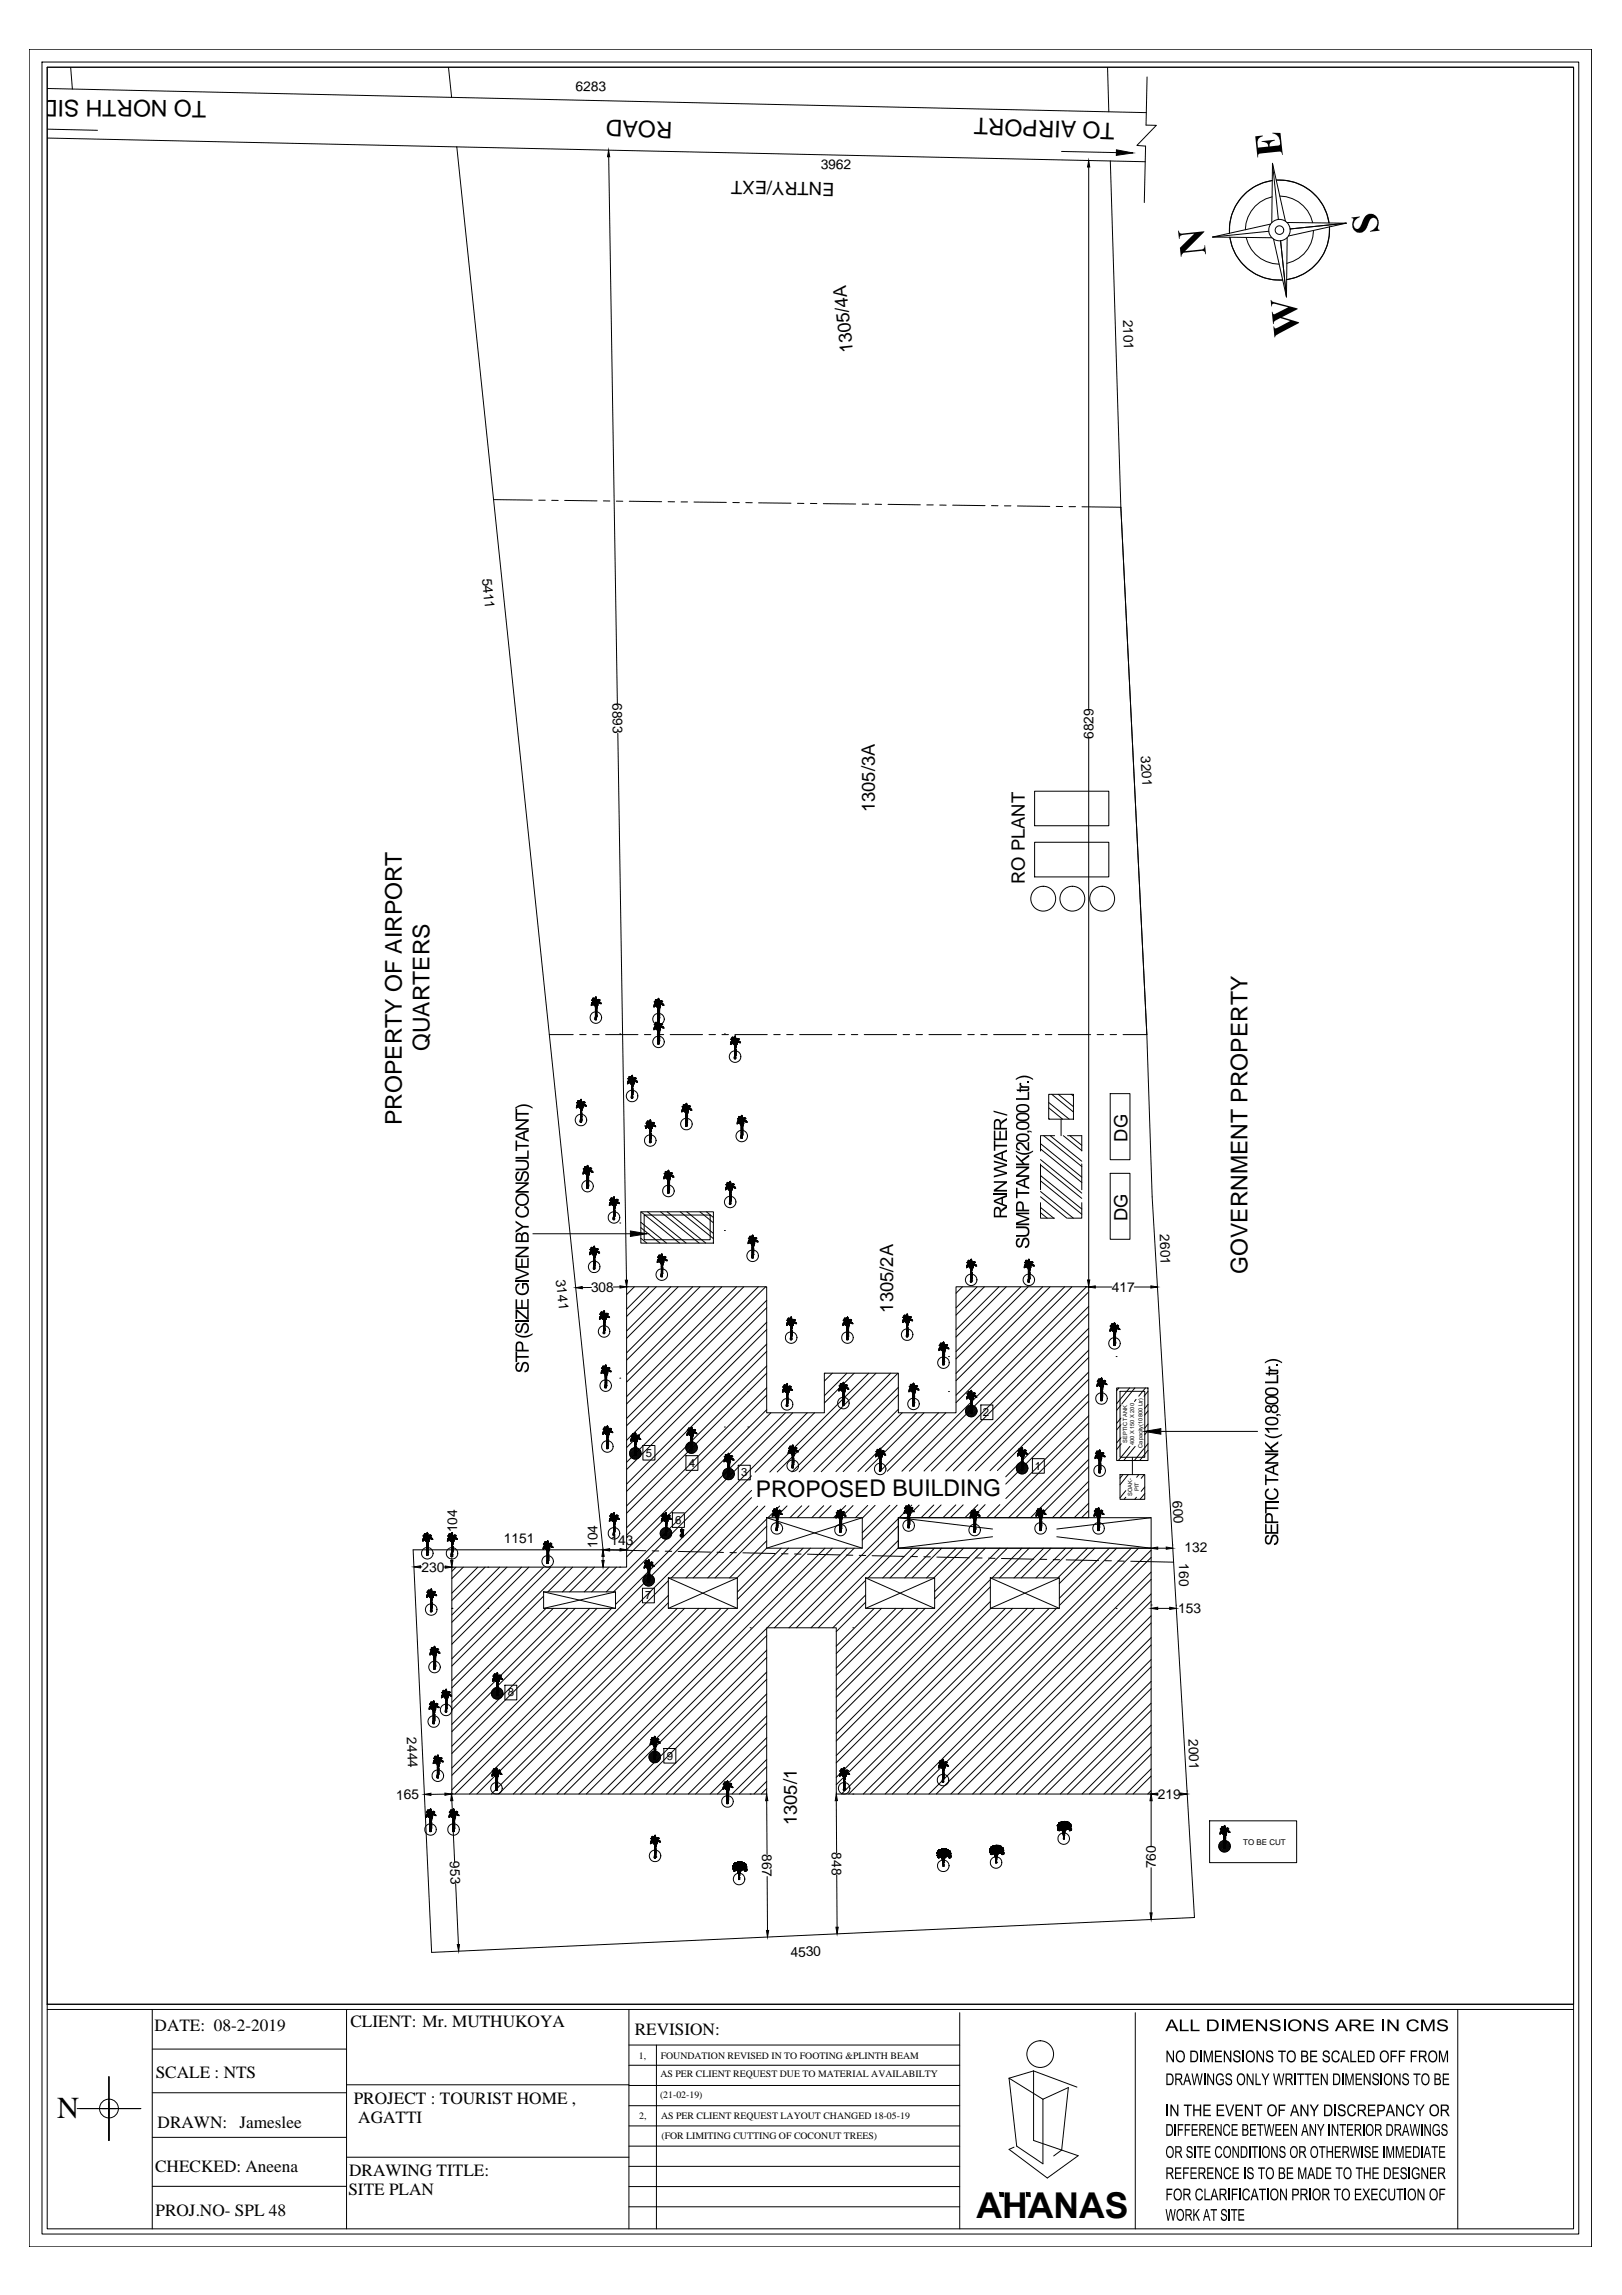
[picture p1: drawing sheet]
<svg xmlns="http://www.w3.org/2000/svg" width="594mm" height="841mm" viewBox="0 0 594 841" stroke-linecap="round" stroke-linejoin="round" font-family="sans-serif">
<defs><g id="words">
<text font-size="13" x="357.6" y="812.9">AHANAS</text>
<text font-size="11.2" x="20.9" y="776.1">N</text>
<g font-size="8.4">
<text x="75.5" y="36.8" transform="rotate(-180 75.5 36.8)">TO NORTH SIDE</text>
<text x="246.4" y="44.7" transform="rotate(-178 246.4 44.7)">ROAD</text>
<text x="408.3" y="45" transform="rotate(-178 408.3 45)">TO AIRPORT</text>
<text x="157.4" y="385.2" transform="rotate(-90 157.4 385.2)">QUARTERS</text>
<text x="147.2" y="412.2" transform="rotate(-90 147.2 412.2)">PROPERTY OF AIRPORT</text>
<text x="456.9" y="466.8" transform="rotate(-90 456.9 466.8)">GOVERNMENT PROPERTY</text>
<text x="276.8" y="548.6">PROPOSED BUILDING</text>
</g>
<g font-size="6.7">
<text x="305.6" y="66.9" transform="rotate(-179 305.6 66.9)">ENTRY/EXT</text>
<text x="312.5" y="129.2" transform="rotate(-96 312.5 129.2)">1305/4A</text>
<text x="320.4" y="297.7" transform="rotate(-90 320.4 297.7)">1305/3A</text>
<text x="375.4" y="324" transform="rotate(-90 375.4 324)">RO PLANT</text>
<text x="413" y="418.4" transform="rotate(-90 413 418.4)">DG</text>
<text x="413" y="447.5" transform="rotate(-90 413 447.5)">DG</text>
<text x="327.1" y="481" transform="rotate(-90 327.1 481)">1305/2A</text>
<text x="291.8" y="668.9" transform="rotate(-90 291.8 668.9)">1305/1</text>
</g>
<g font-size="6.3">
<text x="128.4" y="742.7">CLIENT: Mr. MUTHUKOYA</text>
<text x="56.6" y="744.4">DATE: 08-2-2019</text>
<text x="232.5" y="745.7">REVISION:</text>
<text x="57" y="761.3">SCALE : NTS</text>
<text x="129.6" y="771">PROJECT : TOURIST HOME ,</text>
<text x="57.7" y="779.9">DRAWN:</text>
<text x="87.7" y="779.9">Jameslee</text>
<text x="131.2" y="778.1">AGATTI</text>
<text x="56.8" y="795.9">CHECKED: Aneena</text>
<text x="127.9" y="797.3">DRAWING TITLE:</text>
<text x="127.6" y="804.4">SITE PLAN</text>
<text x="57" y="812.2">PROJ.NO- SPL 48</text>
</g>
<g font-size="5">
<text x="210.8" y="33.3" transform="rotate(1 210.8 33.3)">6283</text>
<text x="300.6" y="61.8" transform="rotate(1 300.6 61.8)">3962</text>
<text x="411.3" y="117.1" transform="rotate(88 411.3 117.1)">2101</text>
<text x="176.5" y="212" transform="rotate(84 176.5 212)">5411</text>
<text x="224.3" y="257.7" transform="rotate(89 224.3 257.7)">6893</text>
<text x="400.5" y="270.8" transform="rotate(-90 400.5 270.8)">6829</text>
<text x="417.9" y="277.1" transform="rotate(87 417.9 277.1)">3201</text>
<text x="424.8" y="452.4" transform="rotate(88 424.8 452.4)">2601</text>
<text x="203.6" y="469" transform="rotate(84 203.6 469)">3141</text>
<text x="216.5" y="473.6" transform="rotate(-1 216.5 473.6)">308</text>
<text x="407.2" y="473.5">417</text>
<text x="429.4" y="550" transform="rotate(86 429.4 550)">600</text>
<text x="167.5" y="561.5" transform="rotate(-90 167.5 561.5)">104</text>
<text x="184.6" y="565.5">1151</text>
<text x="218.9" y="567.3" transform="rotate(-90 218.9 567.3)">104</text>
<text x="223.6" y="566.1">143</text>
<text x="433.8" y="568.8">132</text>
<text x="154.4" y="576" transform="rotate(1 154.4 576)">230</text>
<text x="431.9" y="572.9" transform="rotate(90 431.9 572.9)">160</text>
<text x="431.5" y="591.1">153</text>
<text x="149" y="636.7" transform="rotate(87 149 636.7)">2444</text>
<text x="435.3" y="637.2" transform="rotate(88 435.3 637.2)">2001</text>
<text x="145.1" y="659.5" transform="rotate(-1 145.1 659.5)">165</text>
<text x="424" y="659.3">219</text>
<text x="164.7" y="682.1" transform="rotate(87 164.7 682.1)">953</text>
<text x="279.2" y="679.4" transform="rotate(90 279.2 679.4)">867</text>
<text x="304.6" y="678.9" transform="rotate(90 304.6 678.9)">848</text>
<text x="423.4" y="684.7" transform="rotate(-90 423.4 684.7)">760</text>
<text x="289.6" y="717.2" transform="rotate(-3 289.6 717.2)">4530</text>
</g>
<g font-size="4.2">
<text x="360" y="519">2</text>
<text x="236.5" y="533.8">5</text>
<text x="252.3" y="537.6">4</text>
<text x="379" y="538.6">1</text>
<text x="271.4" y="541.1">3</text>
<text x="247.3" y="558.5">6</text>
<text x="236.3" y="586.1">7</text>
<text x="185.9" y="621.7">8</text>
<text x="244.2" y="644.9">9</text>
</g>
<g font-size="3.6">
<text x="234" y="754.5">1,</text>
<text x="242" y="754.6">FOUNDATION REVISED IN TO FOOTING &amp;PLINTH BEAM</text>
<text x="241.9" y="761.2">AS PER CLIENT REQUEST DUE TO MATERIAL AVAILABILTY</text>
<text x="241.7" y="768.9">(21-02-19)</text>
<text x="234.2" y="776.5">2,</text>
<text x="242.1" y="776.4">AS PER CLIENT REQUEST LAYOUT CHANGED 18-05-19</text>
<text x="242.2" y="783.8">(FOR LIMITING CUTTING OF COCONUT TREES)</text>
</g>
<text font-size="2.9" x="455.4" y="676.1">TO BE CUT</text>
<g font-size="2.1">
<text x="412.8" y="528.7" transform="rotate(-90 412.8 528.7)">SEPTIC TANK</text>
<text x="415.4" y="529.7" transform="rotate(-90 415.4 529.7)">400 X 150 X 200</text>
<text x="418.4" y="530.5" transform="rotate(-90 418.4 530.5)">Capacity(10800 Ltr)</text>
<text x="414.6" y="548.3" transform="rotate(-90 414.6 548.3)">SOAK-</text>
<text x="417.1" y="546.4" transform="rotate(-90 417.1 546.4)">PIT</text>
</g>
</g></defs>
<!-- layer: ADFS_WALL -->
<g fill="none" stroke="#000" stroke-width=".37">
<path d="M466.1 59.9l4.7 21.2M466.1 59.9l2.1 20.5M466.1 59.9l-.3 21.7M465.9 72.1a12.5 12.5 0 0 0-9.8 12.1M466 66.1a18.3 18.3 0 0 0-15.7 19.4 18.4 18.4 0 0 1 15.7-19.3M467.5 66a18.3 18.3 0 0 1 19.3 15.7 18.4 18.4 0 0 0-19.3-15.7zM468.7 71.8a12.5 12.5 0 0 1 12.1 9.8M444.1 86.9l21.8 .2M450.5 86.9a18.3 18.3 0 0 0 19.3 15.7 18.4 18.4 0 0 1-19.4-15.6M456.4 87a12.5 12.5 0 0 0 12.1 9.8M464.7 84.8l-20.6 2.1M465.3 82.1l-21.2 4.8"/>
<path d="M466.4 87.6l4.8 21.2M469 88.2l2.2 20.6M471.4 81.5l21.7 .3M471.4 87.1l-.2 21.7M481.1 84.5a12.5 12.5 0 0 1-9.8 12M493.1 81.8l-20.6 2.1M493.1 81.8l-21.2 4.7M471.2 102.5a18.3 18.3 0 0 0 15.7-19.4 18.4 18.4 0 0 1-15.7 19.4M236.1 412.6h.1"/>
<circle cx="468.6" cy="84.3" r="1.57"/>
<circle cx="468.6" cy="84.3" r="3.9"/>
</g>
<path d="M459.8 50l2.7-.3v.2l-1 .4-.7 .9-.2 .8 .1 2.1 3.8-.4a1.89 1.89 0 0 0-2.4-1.7v-.3l4.8-.5 .1 .3-.8 .2a1.61 1.61 0 0 0-1.2 2l3.7-.6 .1-1.6-.6-1.5-.9-.7-1.3-.4v-.3l3 .1 .8 8-.2 .1a1.05 1.05 0 0 0-.4-1.1 1.05 1.05 0 0 0-1.1-.1l-6.1 .6a1.03 1.03 0 0 0-1.1 .4 1.03 1.03 0 0 0-.1 1.1h-.2zM495 79.7l3.1-.4v.3l-1.1 .5-.9 1.1a1.49 1.49 0 0 0-.2 1.9 1.49 1.49 0 0 0 2 .4l2-4 .7-.8 1-.3 1.5 .1 1.1 .9 .7 1.6v1.2a1.38 1.38 0 0 0 .4 2.1v.2l-3.5 .4-.1-.2 1-.4 1.1-.9 .7-1.6a1.55 1.55 0 0 0-1.3-2 1.55 1.55 0 0 0-1.8 1.6l-1.4 3-.8 .6-1.1 .3-1.3-.3-.9-.8-.5-1.1v-1.4a1.47 1.47 0 0 0 0-1.7zM431.5 84.5h.2a1.16 1.16 0 0 0 1.7 1.1l7.7-.8-7 7.2 5.8-.6a1.15 1.15 0 0 0 1.2-1.5h.3l.3 3.2-.2 .1a1.12 1.12 0 0 0-1.5-1.3l-6.5 .7-.6 .6-.2 .9h-.2l-.3-3.3 5.2-5.2-4 .5a1.2 1.2 0 0 0-1.3 1.5h-.3zM465.4 109.9h.2a1.7 1.7 0 0 0 1.7 1l7.9 2.1 .1 .3-5.7 2.9 6.2 1.9v.3l-7.2 3.8a1.96 1.96 0 0 0-1.6 1.4l-.2 .1-.4-4.1h.3a.81 .81 0 0 0 .6 .8 .81 .81 0 0 0 .9-.4l4.3-2.4-3.6-1.1-1.1 .6a1.66 1.66 0 0 0-1.3 1.6h-.2l-.5-4.4h.3a.81 .81 0 0 0 .5 .9 .81 .81 0 0 0 1-.4l4.2-2.2-4.1-1.1a1.09 1.09 0 0 0-1.8 .5v.3h-.3z" fill="#000"/>
<!-- layer: BOUNDARY -->
<path d="M17.3 32.4l402.5 8.9M25.9 24.7l.6 7.9M164.3 24.7l1.1 11M405.7 24.7l.4 16.3M420.1 28.2l-.4 17.6 3.8 .1-7.1 7.4 3.2 .3-.5 20.6M17.3 50.6l402.2 8.7M167.3 53.9l53.6 514h-69.6l6.8 147.6 279.4-12.8-15.5-264.1-2-59.5-9.5-193.2-3.8-126.9" fill="none" stroke="#000" stroke-width=".37"/>
<!-- layer: ADFS_DIMENSION -->
<g fill="none" stroke="#000" stroke-width=".37">
<path d="M17.3 47.3l18.4 .5M167.3 53.8v.1M222.9 57.4l3.2 200.5M388.8 55.5l20.1 .4M398.8 61.2v198.5M180.8 183.1l14.2 .2M197.3 183.3h2.4M202.1 183.3l2.3 .1M206.8 183.4l11.9 .2M221 183.6h2.4M225.7 183.6l2.4 .1M230.5 183.7l11.8 .2"/>
<path d="M244.7 183.9h2.4M249.4 183.9h2.4M254.2 184l11.8 .1M268.4 184.2h2.4M273.1 184.2h2.4M277.8 184.3l11.9 .1M292.1 184.4l2.3 .1M296.8 184.5h2.4M301.6 184.6l11.8 .1M315.8 184.7h2.3M320.5 184.8h2.4M325.3 184.8l11.8 .2"/>
<path d="M339.4 185h2.4M344.2 185.1h2.4M348.9 185.1l11.9 .2M363.1 185.3h2.4M367.9 185.4h2.4M372.6 185.4l11.9 .2M386.9 185.6h2.3M391.6 185.7h2.3M396.3 185.7l14.2 .2M226.3 268.7l3.2 200.4M398.8 270.6v198.5M201.2 379.1h8.7"/>
<path d="M212.3 379.1h2.4M217.1 379.1h2.3M221.8 379.1h11.9M236 379.1h2.4M240.7 379.1h2.4M245.5 379.1h11.8M259.7 379.1h2.4M264.4 379.1h2.4M269.2 379.1h11.8M283.4 379.1h2.4M288.1 379.1h2.4M292.9 379.1h11.8"/>
<path d="M307.1 379.1h2.3M311.8 379.1h2.4M316.5 379.1h11.9M330.8 379.1h2.3M335.5 379.1h2.4M340.2 379.1h11.9M354.5 379.1h2.3M359.2 379.1h2.4M363.9 379.1h11.9M378.1 379.1h2.4M382.9 379.1h2.3M387.6 379.1h11.9"/>
<path d="M401.8 379.1h2.4M406.6 379.1h2.4M411.3 379.1h8.7M384.1 401h9.1v9.1h-9.1zM386.3 416.2h-5.2v5.6M388.6 410.1v6.1M391 416.2h5.2v5.6M381.1 426.6v9.4M396.2 426.6v9.4M381.1 440.7v5.7h5.2M396.2 440.7v5.7h-5.2M216.6 471.8h-3.3"/>
<path d="M227.1 471.6h-2.4M397.5 471.5h.1M398.8 472.8h.1M401.2 471.6h6.1M415.4 471.6h6.1M154 574.2h.5M162.6 574.3h.5M165.5 570.4v1.5M220.9 570.4v1.4M220.9 567.9l15.6 .4M223.3 567.9h3.8M238.9 568.3l2.4 .1"/>
<path d="M243.6 568.5h2.4M248.4 568.5l11.8 .3M262.6 568.8l2.4 .1M267.3 569h2.4M272.1 569l11.8 .3M286.3 569.4h2.3M291 569.5h2.4M295.8 569.6l11.8 .2M310 569.9h2.3M314.7 570h2.4M319.4 570.1l11.9 .3M333.6 570.4h2.4"/>
<path d="M338.4 570.5h2.4M343.1 570.6l11.9 .3M357.3 570.9h2.4M362.1 571l2.4 .1M366.8 571.1l11.8 .3M381 571.4l2.4 .1M385.8 571.5l2.3 .1M390.5 571.6l11.9 .3M404.7 571.9l2.4 .1M409.5 572.1h2.3M414.2 572.1l15.7 .4M424 567.4h3.2"/>
<path d="M429.6 566.1v.1M421.6 588.2h.1M424 589.4h4.4M430.8 588.2v.1M163 657.5l-5.2 .1M165.5 659.8l1 22.4M280.8 659.9l.1 19.7M306.3 659.9l.1 19.1M421.6 659.9v16.5M424 657.4h.2M432.3 657.4h.1M434.9 656.3v.1"/>
<path d="M166.9 690.2l1 22.4M281 687.7l.1 19.7M306.5 687.1l.1 19.1M421.6 684.4v16.6"/>
</g>
<g fill="#000" stroke="#000" stroke-width=".37">
<path d="M222.9 55l.4 2.4h-.8zM408.9 54.9l6 1.1-6 .9zM398.8 58.8l.3 2.4h-.8zM210.9 471.9l2.3-.4 .1 .8zM227 471.2l2.5 .4-2.4 .4zM229 469.1h.8l-.3 2.5zM398.3 469.1h.8l-.3 2.4zM398.8 471.6l2.4-.4v.8zM421.5 471.2l2.4 .4-2.4 .4zM151.6 574.2l2.4-.4v.8zM163.1 573.9l2.4 .4-2.4 .4zM165.1 571.9h.8l-.4 2.4z"/>
<path d="M165.5 568l.4 2.4h-.8zM220.9 567.9l.4 2.5h-.9zM220.4 571.8h.9l-.4 2.5zM220.9 567.9l2.4-.4v.9zM227.1 567.5l2.4 .4-2.4 .5zM421.6 567.4l2.4-.5v.8zM427.2 566.9l2.4 .5-2.4 .3zM421.6 589.4l2.4-.4v.8zM428.4 589l2.4 .4-2.4 .4zM155.4 657.6l2.4-.5v.8zM163 657.1l2.4 .3-2.4 .5zM165.4 657.4l.5 2.4-.8 .1z"/>
<path d="M280.8 657.4l.4 2.4-.8 .1zM306.3 657.4l.4 2.4-.8 .1zM421.6 657.4l.4 2.5h-.8zM421.6 657.4l2.4-.3v.8zM432.4 657.1l2.5 .3-2.5 .5zM167.5 712.6h.8l-.3 2.4zM280.7 707.4h.8l-.4 2.4zM306.2 706.2h.8l-.4 2.5zM421.2 701h.8l-.4 2.4z"/>
</g>
<!-- layer: ADFS_HATCH -->
<g fill="none" stroke="#000" stroke-width=".37">
<path d="M381.1 419.1l15.1 12.3M382.2 416.2l14 11.3M384.1 406l5.1 4.1M384.1 409.9l.3 .2M384.1 404l7.5 6.1M384.7 416.2l11.5 9.3M385.2 401l8 6.5M387.6 401l5.6 4.6M389.4 416.2l6.8 5.4M391.9 416.2l4.3 3.5M392.4 401l.8 .7M381.1 438.6l9.7 7.8"/>
<path d="M381.1 432.7l15.1 12.3M381.1 426.9l15.1 12.3M381.1 421l15.1 12.3M381.1 436.6l12 9.8M381.1 430.8l15.1 12.3M381.1 424.9l15.1 12.3M234.7 447.9l9.4 7.6M234.7 453.8l2.2 1.7M234.7 449.9l7 5.6M234.8 444.1l14.1 11.4M237.2 444.1l14.1 11.4M241.9 444.1l14.2 11.4"/>
<path d="M244.4 444.1l14.1 11.4M249.1 444.1l12.2 9.8M251.6 444.1l9.7 7.9M256.3 444.1l5 4M258.8 444.1l2.5 2.1M381.1 444.4l2.5 2M381.1 442.5l4.8 3.9M229.7 471.6l-.2 .2M232.3 471.6l-2.8 2.8M237.7 471.6l-8.2 8.2M240.4 471.6l-10.9 10.8M245.7 471.6l-16.2 16.2"/>
<path d="M248.4 471.6l-18.9 18.8M253.7 471.6l-24.2 24.2M256.4 471.6l-26.9 26.8M261.7 471.6l-32.2 32.2M264.4 471.6l-34.9 34.9M269.8 471.6l-40.3 40.2M272.4 471.6l-42.9 42.9M277.8 471.6l-48.3 48.2M280.4 471.6l-50.9 50.9M280.8 476.5l-51.3 51.3M280.8 479.2l-51.3 51.3M352.5 471.6l-2.3 2.3"/>
<path d="M357.9 471.6l-7.7 7.7M360.6 471.6l-10.4 10.3M365.9 471.6l-15.7 15.7M368.6 471.6l-18.4 18.4M373.9 471.6l-23.7 23.7M376.6 471.6l-26.4 26.4M381.9 471.6l-31.7 31.7M384.6 471.6l-34.4 34.4M389.9 471.6l-39.7 39.7M392.6 471.6l-42.4 42.4M397.9 471.6l-67.6 67.6M398.8 478.7l-60.4 60.4"/>
<path d="M398.8 473.4l-65.7 65.7M280.8 484.5l-51.3 51.4M280.8 492.5l-51.3 51.4M280.8 487.2l-51.3 51.3M280.8 495.2l-51.3 51.3M398.8 486.8l-52.3 52.2M398.8 494.8l-44.2 44.2M398.8 481.4l-57.7 57.7M398.8 489.5l-49.6 49.5M398.8 497.5l-41.6 41.5M280.8 500.5l-51.3 51.4M280.8 508.6l-51.3 51.3"/>
<path d="M280.8 516.6l-51.3 51.3M280.8 503.2l-51.3 51.3M280.8 511.3l-51.3 51.3M282.3 517.7l-52.8 52.9M287.7 517.7l-65.6 65.7M290.3 517.7l-65.6 65.7M295.7 517.7l-70.3 70.3M298.3 517.7l-21.7 21.8M302.2 503.2l-.3 .2M304.9 503.2l-3 2.9M310.2 503.2l-8.3 8.3M312.9 503.2l-11 10.9"/>
<path d="M318.2 503.2l-36.2 36.3M320.9 503.2l-36.2 36.2M326.2 503.2l-36.2 36.2M328.9 503.2l-36.2 36.2M329 508.4l-30.9 30.9M329 516.5l-22.8 22.8M329 511.1l-28.2 28.2M330.4 517.7l-21.6 21.6M335.8 517.7l-21.6 21.5M338.4 517.7l-21.5 21.5M343.8 517.7l-21.5 21.5M346.4 517.7l-21.4 21.5"/>
<path d="M354.9 515.2l-1.1 1.1M355.4 515l-1.7 1.7M355.4 517.5l-1.1 1.2M355.4 517.8l-.9 1M355.5 517.1l-1.4 1.4M355.5 517.4h.1M355.6 515.1l-2 2M355.6 515.5l-2 1.9M355.6 515.7l-1.9 2M355.6 516.1l-1.8 1.8M355.6 516.7l-1.6 1.6M355.6 515.4v.1"/>
<path d="M355.7 515h.1M355.7 515l-.1 .1M355.7 516.2l-1.8 1.9M355.7 517.9l-1 1M355.8 516.5l-.1 .1M355.8 517.1l-.1 .1M355.9 517.4l-.4 .3M356 515l-.4 .4M356.3 515.1l-.7 .6M356.5 515.2l-.9 .8M356.8 515.2l-1 1M356.9 515.4l-1.1 1.1"/>
<path d="M357.1 515.5l-1.5 1.5M357.3 515.7l-1.4 1.4M357.4 515.8l-1.4 1.5M357.6 516l-1.7 1.7M357.7 516.3l-2.8 2.7M357.7 517.8l-1.3 1.3M357.8 516.5l-2.7 2.6M357.8 516.7l-2.4 2.5M357.9 517l-2.2 2.2M357.9 517.4l-1.9 1.8M398.8 502.8l-36.2 36.1M398.8 510.8l-30.4 30.4"/>
<path d="M398.8 518.8l-30.4 30.3M398.8 505.5l-33.5 33.4M398.8 513.5l-30.4 30.4M409.8 508.6l-.8 1M410.6 519.7l-1.6 1.9M410.6 514.9l-1.6 1.9M413.7 508.6l-4.7 5.8M415.6 508.6l-4.7 5.9M416.1 512.8l-.6 .8M419.5 508.6l-2.4 3M420.5 514.6l-1.3 1.6M420.5 509.9l-1.5 1.7"/>
<path d="M420.5 517.1l-1.3 1.5M231.6 530.8l-.7 .7M232.1 530.6l-1.5 1.4M232.4 533.2l-1 1M232.5 532.8l-1.3 1.3M232.5 532.5l-1.5 1.4M232.5 530.5l-1.9 1.9M232.6 531.4h.1M232.6 532.4h.1M232.6 530.8l-2 2M232.6 531.1l-2 1.9M232.6 531.5l-1.9 1.8"/>
<path d="M232.6 532.1l-1.7 1.6M232.6 532h.1M232.6 533.4l-1.1 1M232.6 530.7h.1M232.6 531.7l-1.8 1.8M232.6 532.6l-.1 .2M232.7 532.3h-.1M232.8 532.2h.1M232.8 532.5l-.1 .1M232.8 533.1l-.1 .1M232.8 530.5l-.1 .1M232.8 533.4l-1.1 1.1"/>
<path d="M232.9 532.7l-.4 .4M233.1 530.5l-.5 .5M233.4 530.6l-.8 .8M233.6 530.7l-.9 .9M233.8 530.8l-1.1 1.1M234 530.9l-1.2 1.2M234.2 531.1l-1.3 1.3M234.3 531.2l-1.4 1.5M234.5 531.5l-1.5 1.4M234.6 531.6l-1.7 1.7M234.6 533.6l-.9 .9M234.7 531.9l-2.7 2.7"/>
<path d="M234.8 532.1l-2.6 2.6M234.8 533.1l-1.7 1.6M234.8 532.4l-2.3 2.3M234.8 532.7l-2 2M252.4 528.5l-1.1 1.1M252.9 528.4l-1.7 1.7M253 530.9l-1.2 1.1M253 531.2l-1 1M253 530.8h.1M253 530.5l-1.3 1.4M253.1 530.1l-1.6 1.6M253.1 528.8h.1"/>
<path d="M253.1 529.5l-1.8 1.8M253.2 529.1l-2 1.9M253.2 528.4l-2.1 2.1M253.3 528.4h.1M253.3 531.2l-1.1 1.1M253.3 529.6l-1.9 1.9M253.3 529.9l-.1 .1M253.3 530.5v.1M253.3 530.9l-.3 .2M253.4 530.8h-.1M253.5 528.4l-2.3 2.4M253.8 528.4l-.5 .6"/>
<path d="M254.1 528.5l-.9 .9M254.3 528.6l-.9 .9M254.5 528.7l-1.1 1.1M254.6 528.9l-1.5 1.5M254.8 529l-1.4 1.4M254.9 529.2l-1.4 1.5M255.1 529.4l-1.7 1.7M255.2 529.6l-2.8 2.8M255.3 529.8l-2.7 2.7M255.3 531.2l-1.4 1.3M255.3 530.1l-2.4 2.5M255.4 530.4l-2.2 2.2"/>
<path d="M255.4 530.7l-1.9 1.9M265.6 538.4l-.5 .5M266.2 538.1l-1.4 1.4M266.7 539.6l-1.7 1.6M266.7 538l-2 2M266.7 538.6h.1M266.7 538.3l-2 2M266.7 539.3l-1.8 1.7M266.8 539.2h-.1M266.8 538.9l-1.9 1.9M266.8 539.8l-1.7 1.6M266.9 539.1h.1"/>
<path d="M266.9 538.4l-.1 .2M267 538l-.3 .3M267.5 538.1l-.7 .7M267.7 538.2l-.8 .8M267.9 538.4l-1.1 1.1M268.2 538.5l-1.4 1.3M268.3 538.6l-1.3 1.3M268.4 538.8l-1.3 1.4M268.6 539l-1.5 1.5M268.7 539.2l-1.6 1.6M268.8 539.4l-2.7 2.7M268.9 539.6l-2.6 2.6"/>
<path d="M269 539.9l-2.4 2.3M373.3 536.2l-.8 .8M373.8 536l-1.5 1.5M374 538.4l-1.2 1.1M374.1 538l-1.4 1.4M374.1 538.6l-1.1 1.1M374.2 537.5l-1.7 1.7M374.2 535.9l-1.9 2M374.2 536.2l-1.9 2M374.2 536.9l-1.8 1.8M374.2 538.8l-1 1M374.2 537.5h.1"/>
<path d="M374.2 536.8v.1M374.2 538.1l-.1 .2M374.3 537.8l-.1 .1M374.3 538.7h.1M374.3 536.4l-2 2.1M374.3 537.1l-1.8 1.8M374.4 536.1h.1M374.4 536.1l-.1 .1M374.4 537.4l-.1 .1M374.4 538.4l-.3 .2M374.4 536.4h.1M374.5 537.9l-.1 .1"/>
<path d="M374.5 535.9v.1M374.5 538.5v.1M374.5 538.8l-1.1 1.1M374.8 536l-.3 .3M375 536l-.8 .8M375.3 536.2l-.8 .8M375.5 536.2l-1 1.1M375.7 536.4l-1.3 1.3M375.8 536.5l-1.3 1.3M376 536.7l-1.5 1.4M376.1 536.9l-1.5 1.5M376.2 539.1l-.8 .8"/>
<path d="M376.2 537.1l-1.6 1.6M376.4 537.3l-2.8 2.7M376.4 537.5l-2.5 2.6M376.4 538.5l-1.6 1.6M376.4 537.8l-2.2 2.3M376.5 538.1l-2 2M398.8 526.8l-29.4 29.4M398.8 534.8l-21.3 21.4M398.8 521.5l-34.7 34.7M398.8 529.5l-26.7 26.7M398.8 537.5l-18.7 18.7M410.6 526.9l-1.6 1.9"/>
<path d="M410.6 522.1l-1.6 1.9M410.7 529.1l-1.7 2.1M413.8 530.1l-4.2 5.1M415.8 530.1l-4.2 5.1M418.9 530.9l-3.4 4.3M420.5 521.8l-1.3 1.6M420.5 529l-1.3 1.6M420.5 524.3l-1.3 1.5M420.5 531.5l-3.1 3.7M243.1 559.9l-1.2 1.2M243.6 559.8l-1.8 1.8M243.8 559.9h.1"/>
<path d="M243.9 559.8l-2.1 2.1M244.2 559.8l-.2 .2M244.5 559.9l-.5 .4M244.7 559.9l-.8 .9M266.5 540.7l-1 1.1M266.6 540.7h.1M266.6 540.3l-1.3 1.3M266.7 540.9l-1 1M266.8 540.1l-.1 .2M266.9 540.6h.1M267 540.3l-.4 .3M267 540.9l-1.1 1.1"/>
<path d="M268.7 541.1l-.9 .9M268.9 540.6l-1.6 1.6M269 540.2l-2.1 2M275.2 540.9l-109.7 109.7M275.3 546.2l-109.8 109.7M275.3 548.8l-29.4 29.4M277.5 551.9l-26.3 26.3M280.2 551.9l-26.3 26.3M280.8 556.6l-21.6 21.6M280.8 559.3l-18.9 18.9M285.6 551.9l-4.3 4.3M288.3 551.9l-4.4 4.3"/>
<path d="M293.6 551.8l-4.3 4.4M296.3 551.8l-4.3 4.4M301.7 551.8l-4.4 4.4M304.4 551.8l-4.4 4.4M309.8 551.7l-4.5 4.5M312.4 551.7l-4.4 4.5M317.8 551.7l-4.5 4.5M320.5 551.6l-4.7 4.7M325.9 551.6l-10.1 10.1M328.6 551.6l-12.8 12.7M329 556.5l-40 40M329 559.2l-37.4 37.3"/>
<path d="M333.9 551.6l-4.5 4.6M336.6 551.6l-4.6 4.6M342 551.5l-4.6 4.7M344.7 551.5l-4.7 4.7M350.1 551.5l-4.7 4.7M352.8 551.5l-4.7 4.7M358.2 551.4l-4.8 4.8M360.8 551.4l-4.7 4.8M366.2 551.4l-4.8 4.8M398.8 542.8l-13.3 13.4M398.8 550.9l-5.3 5.3M398.8 545.5l-10.7 10.7"/>
<path d="M398.8 553.6l-2.7 2.6M411.3 540.4l-1.1 1.3M412.3 546.3l-2.1 2.6M412.3 541.5l-2.1 2.6M412.3 548.7l-.6 .7M413.2 540.4l-.8 1M416.2 548.7l-.6 .7M417.1 540.4l-.8 1M419.1 540.4l-1.1 1.3M419.3 544.9l-1.3 1.6M419.3 547.3l-1.8 2.1M167 574.3l-1.5 1.5"/>
<path d="M169.7 574.3l-4.2 4.2M175 574.3l-9.5 9.5M177.7 574.3l-12.2 12.2M183 574.3l-17.5 17.5M185.7 574.3l-20.2 20.2M191 574.3l-25.5 25.5M193.7 574.3l-28.2 28.2M199.1 574.3l-33.6 33.6M201.7 574.3l-36.2 36.2M207.1 574.3l-41.6 41.6M209.7 574.3l-9 9.1M215.1 574.3l-9.1 9.1"/>
<path d="M217.7 574.3l-9 9.1M223.1 574.3l-9.1 9.1M225.8 574.3l-9.1 9.1M236.8 577.1l-1.2 1.3M237.3 577l-1.8 1.8M237.3 579.5l-1.1 1.2M237.3 579.9l-.9 .9M237.3 579.2l-1.3 1.3M237.4 579.8h.1M237.4 577.2l-1.9 2M237.4 578.1l-1.8 1.8M237.4 578.5l-1.7 1.6"/>
<path d="M237.5 577.2h.1M237.5 578.4h.1M237.5 578.1h.1M237.5 577.4l-2 2.1M237.5 578.7l-1.6 1.6M237.5 579v.1M237.6 577l-.1 .1M237.6 577.6l-2 2.1M237.6 579.2l-.2 .2M237.6 579.9l-1.1 1M237.7 578.9h.1M237.9 577l-.3 .3"/>
<path d="M238.2 577.1l-.5 .5M238.4 577.2l-.8 .7M238.6 577.3l-1.1 1.1M238.8 577.4l-1.2 1.2M239 577.6l-1.3 1.2M239.2 577.7l-1.4 1.3M239.3 577.9l-1.8 1.7M239.4 578.1l-1.6 1.5M239.5 578.3l-2.8 2.8M239.6 579.9l-1.2 1.2M239.6 578.5l-2.6 2.7M239.7 578.8l-2.4 2.4"/>
<path d="M239.7 579.4l-1.8 1.8M239.7 579.1l-2.2 2.1M243.6 562.4l-1.1 1.1M243.6 562.7l-.9 .9M243.7 562l-1.4 1.3M243.7 562.6h.1M243.8 561.2h.1M243.8 560.9l-1.9 1.8M243.8 560.6h.1M243.9 561.2l-1.8 1.7M243.9 561.8h-.1M243.9 560.2l-2.1 2"/>
<path d="M243.9 560.7h.1M243.9 560.4l-2 2.1M243.9 561v.1M243.9 562l-.1 .2M243.9 562.7l-1 1.1M244 561.6v.1M244.2 562.4l-.1 .1M244.8 579.3l-78.2 78.1M245 560.1l-1 .9M245.3 560.3l-1.3 1.3M245.5 560.5l-1.3 1.3M245.6 560.7l-1.7 1.7"/>
<path d="M245.8 560.9l-1.6 1.5M245.8 561.1l-2.7 2.7M245.9 562.7l-1.2 1.2M245.9 561.3l-2.6 2.6M246 561.6l-2.4 2.4M246 561.8l-2.1 2.2M246 562.2l-1.8 1.8M249.7 562l-.6 .7M249.7 562.4l-.6 .5M249.7 562.3h.1M249.8 562.3h.1M249.8 562.9h.1"/>
<path d="M249.8 562.9l-.4 .3M250 562.1l-.2 .2M250.2 562.2l-.9 .9M250.3 563l-.2 .2M250.3 562.4l-.5 .5M250.4 562.6l-.7 .7M280.8 564.6l-13.6 13.6M280.8 567.3l-10.9 10.9M286.1 567.4l-16 16M288.8 567.4l-18.7 18.7M294.1 567.4l-90.1 90M296.8 567.4l-90.1 90"/>
<path d="M302.1 567.4l-90.1 90M304.8 567.4l-90.1 90M310.2 567.4l-29.2 29.1M312.9 567.4l-29.3 29.1M317 579.2l-17.3 17.3M329 564.5l-32 32M329 567.2l-11 11M334.2 567.4l-10.9 10.8M336.9 567.4l-10.9 10.8M342.2 567.4l-10.8 10.8M344.9 567.4l-10.9 10.8M350.2 567.4l-10.8 10.8"/>
<path d="M352.9 567.4l-10.9 10.8M358.2 567.4l-15.9 15.9M360.9 567.4l-18.6 18.5M362.7 578.9l-56.4 56.4M366.2 567.4l-59.9 59.9M368.9 567.4l-62.6 62.6M374.3 567.4l-10.9 10.8M377 567.4l-10.9 10.8M382.3 567.4l-10.9 10.8M385 567.4l-10.9 10.8M390.3 567.4l-10.9 10.8M393 567.4l-10.9 10.8"/>
<path d="M398.3 567.4l-10.9 10.8M401 567.4l-13 12.9M406.3 567.4l-18.3 18.3M409 567.4l-21 20.9M414.3 567.4l-90.1 90M417 567.4l-90.1 90M421.6 568.1l-89.4 89.3M421.6 576.1l-81.4 81.3M421.6 570.7l-86.7 86.7M421.6 578.8l-78.7 78.6M199.1 584.9l-33.6 33.6M200 589.4l-34.5 34.5"/>
<path d="M202.6 589.4l-37.1 37.1M208 589.4l-42.5 42.5M210.7 589.4l-45.2 45.2M216 589.4l-50.5 50.5M218.7 589.4l-53.2 53.2M224 589.4l-58.5 58.5M244.8 584.7l-72.8 72.7M244.8 587.3l-70.2 70.1M248 589.4l-68 68M250.7 589.4l-68.1 68M256 589.4l-68 68M258.7 589.4l-68 68"/>
<path d="M264.1 589.4l-68.1 68M266.8 589.4l-68.1 68M280.8 596.7l-60.7 60.7M280.8 599.4l-58.1 58M317 584.5l-12 12M317 587.2l-10.7 10.7M320.2 589.4l-13.9 13.9M322.8 589.4l-16.5 16.6M328.2 589.4l-21.9 21.9M330.8 589.4l-24.5 24.6M336.2 589.4l-29.9 29.9M338.9 589.4l-32.6 32.6"/>
<path d="M362.7 586.9l-56.4 56.4M362.7 581.5l-56.4 56.5M362.9 589.4l-56.6 56.6M368.2 589.4l-61.9 61.9M370.9 589.4l-64.6 64.6M376.3 589.4l-68.1 68M378.9 589.4l-68 68M384.3 589.4l-68.1 68M386.9 589.4l-68 68M421.6 584.1l-73.4 73.3M421.6 592.1l-65.4 65.3M421.6 586.8l-70.7 70.6"/>
<path d="M421.6 594.8l-62.6 62.6M181.2 618.6l-1 1.1M181.7 618.5l-1.7 1.6M181.9 618.6l-1.9 1.9M182 618.9l-2 1.9M182 619.5l-1.9 1.8M182 619.8l-1.8 1.7M182 618.1h.1M182 619.1l-1.9 2M182 618.2h.1M182 618.5h.1M182.1 618.4h.1"/>
<path d="M182.1 619.4l-.1 .1M182.1 619.7l-.1 .1M182.2 619.3h.1M182.2 619.6h.1M182.4 618.4l-.4 .4M182.6 618.5l-.6 .6M182.9 618.6l-.7 .7M183.1 618.7l-.9 .9M183.3 618.8l-1.3 1.3M183.5 619l-1.5 1.5M183.7 619.1l-1.4 1.4M183.8 619.3l-1.5 1.4"/>
<path d="M183.9 619.5l-1.6 1.5M184 619.7l-2.8 2.8M184.1 619.9l-2.6 2.7M280.8 604.7l-52.7 52.7M280.8 612.7l-44.7 44.7M280.8 607.4l-50.1 50M280.8 615.4l-42.1 42M421.6 600.1l-57.3 57.3M421.6 608.2l-49.3 49.2M421.6 616.2l-41.3 41.2M421.6 602.8l-54.6 54.6M421.6 610.8l-46.6 46.6"/>
<path d="M421.6 618.8l-38.6 38.6M181.8 621.2l-1 1.1M181.9 620.6l-1.4 1.3M181.9 620.5h.1M182 620.2l-1.6 1.5M182 620.8l-1.3 1.3M182.1 621.3l-1.1 1.1M182.2 620.6l-.1 .1M182.2 620.9l-.2 .2M182.3 621.1h.1M183.7 621.9l-.3 .3M184.1 621.2l-1.3 1.4"/>
<path d="M184.2 620.2l-2.5 2.4M184.2 620.4l-2.2 2.3M184.2 620.8l-1.9 1.8M280.8 620.7l-36.7 36.7M280.8 628.8l-28.7 28.6M280.8 636.8l-20.7 20.6M280.8 623.4l-34 34M280.8 631.4l-26 26M280.8 639.4l-18 18M421.6 624.2l-33.3 33.2M421.6 632.2l-25.3 25.2M421.6 626.8l-30.6 30.6"/>
<path d="M421.6 634.9l-22.6 22.5M239.1 641.9l-1.3 1.3M239.5 641.8l-1.8 1.8M239.5 644.3l-1.1 1.2M239.5 644.7l-.9 .9M239.6 643.9l-1.4 1.4M239.6 643.6l-1.5 1.5M239.7 641.9h.1M239.7 642.6h.1M239.7 643.6h.1M239.7 641.9l-2 2M239.7 642.2l-2 2"/>
<path d="M239.7 642.6l-1.9 1.9M239.7 642.9l-1.9 1.8M239.7 642.2h.1M239.8 643.1l-1.8 1.8M239.8 643.4l-.1 .1M239.8 644.7l-1 1M239.9 643.3h.1M239.9 642.7h.1M239.9 644l-.2 .2M239.9 641.7l-.2 .2M240 644.5h.1M240.1 641.8l-.3 .3"/>
<path d="M240.4 641.8l-.7 .7M240.6 641.9l-.7 .8M240.8 642l-.9 1M241.1 642.2l-1.2 1.1M241.2 642.3l-1.6 1.6M241.4 642.5l-1.4 1.3M241.5 642.6l-1.9 2M241.7 642.8l-1.6 1.6M241.7 643l-2.7 2.8M241.8 644.7l-1.2 1.1M241.8 643.3l-2.6 2.6M241.9 643.6l-2.4 2.4"/>
<path d="M241.9 643.8l-2.1 2.2M241.9 644.2l-1.8 1.8M280.8 644.8l-12.7 12.6M280.8 652.8l-4.6 4.6M280.8 647.4l-10 10M280.8 655.4l-2 2M421.6 640.2l-17.3 17.2M421.6 648.2l-9.3 9.2M421.6 656.2l-1.2 1.2M421.6 642.9l-14.6 14.5M421.6 650.9l-6.6 6.5M447.3 674.8l-.5 .6"/>
<path d="M447.9 674.5l-1.4 1.5M448.2 676.8l-1.2 1.3M448.2 677.1l-1.1 1.1M448.3 676.4l-1.5 1.5M448.3 677.3l-.9 1M448.4 673.9h.1M448.4 674.1h.1M448.4 674.4l-2 2M448.4 675l-2 2M448.4 675h.1M448.4 676.3v.1M448.4 677l-.1 .1"/>
<path d="M448.5 675.3h.1M448.5 676.3h.1M448.5 675.3l-2 1.9M448.5 675.6l-1.9 1.9M448.5 675.5h.1M448.5 676.5l-.2 .2M448.6 677.1h.1M448.6 674h.1M448.6 674.5l-2.2 2.2M448.6 674.5h.1M448.6 676.7l-.1 .2M448.7 677.3l-1.2 1.2"/>
<path d="M448.9 674.5l-.5 .5M449.2 674.6l-.7 .6M449.4 674.7l-.8 .8M449.6 674.8l-2.9 2.9M449.8 674.9l-1.3 1.3M450 675l-1.3 1.4M450.1 675.2l-1.4 1.5M450.3 675.4l-1.5 1.5M450.4 675.6l-1.7 1.6M450.4 677.5l-1 1M450.5 675.8l-2.8 2.8M450.6 676.1l-2.6 2.5"/>
<path d="M450.6 677l-1.6 1.6M450.6 676.4l-2.3 2.3M450.6 676.7l-2 2"/>
</g>
<!-- layer: 1 -->
<g fill="none" stroke="#000" stroke-width=".37">
<path d="M227 378.9h.1M265.3 378.9h.1M227 448.2h.1M265.3 450.9h.1M347.4 497.1h.1M408.8 497.1h.1M227 505h.1M273.9 509.9h.1M347.4 509.9h.1M265.3 522.9h.1M273.9 522.9h.1M178.7 574.3h.1"/>
<path d="M227 574.3h.1M165.5 589.4h.1M178.7 589.4h.1M274.8 596.5h.1M312.3 596.5h.1M408.8 589.4h.1M421.6 589.4h.1M165.5 657.4h.1M274.8 657.4h.1M312.3 657.4h.1M421.6 657.4h.1"/>
</g>
<!-- layer: 0 -->
<g fill="none" stroke="#000" stroke-width=".37">
<path d="M10.7 18h572.2v805.4h-572.2zM15.4 22.7h562.8v796h-562.8zM17.3 24.6h559v792.2h-559zM17.3 24.6h559v709.9h-559zM378.9 289.9h27.2v12.7h-27.2zM378.9 308.7h27.2v12.7h-27.2zM406.6 400.8h7.3v24.2h-7.3zM406.6 430h7.3v24.2h-7.3zM195.2 452.1h35.7M234.7 444.1h26.6v11.4h-26.6zM235.9 445.3h24.2v9h-24.2zM229.5 471.6h51.3v46.1h21.1v-14.5h27.1v14.5h21.2v-46.1h48.6v84.6h-69.8v11.2h92.6v90h-115.3v-60.9h-25.5v60.9h-115.3v-83.1h64z"/>
<path d="M359.3 514.9h4.4v5.3h-4.4zM409 508.6h11.5v26.6h-11.5zM410.2 509.9h9.1v24.1h-9.1zM235.5 529.7h4.4v5.4h-4.4zM251.2 533.4h4.4v5.4h-4.4zM270.4 537h4.4v5.3h-4.4zM378.1 534.5h4.4v5.4h-4.4zM414.8 534v6.4M425.2 524.6h35.4M246.3 554.4h4.4v5.3h-4.4zM280.8 556.2h35v11.2h-35zM280.8 556.2l35 11.2"/>
<path d="M315.8 556.2l-35 11.2M329 556.2h92.6v11.2h-92.6zM329 556.2l34.5 4.1M410.2 540.4h9.1v9h-9.1zM421.6 556.2l-34.5 4.1M244.8 578.2h25.3v11.2h-25.3zM244.8 578.2l25.3 11.2M270.1 578.2l-25.3 11.2M317 578.2h25.3v11.2h-25.3zM317 578.2l25.3 11.2M342.3 578.2l-25.3 11.2M362.7 578.2h25.3v11.2h-25.3z"/>
<path d="M362.7 578.2l25.3 11.2M363.5 563.2l-34.5 4.2M387.1 563.2l34.5 4.2M388 578.2l-25.3 11.2M199.1 583.4h26.3v6h-26.3zM199.1 583.4l26.3 6M225.4 583.4l-26.3 6M235.3 582h4.4v5.4h-4.4zM184.9 617.6h4.4v5.3h-4.4zM243.1 640.8h4.4v5.3h-4.4zM389.9 673.9l-.4 .1M443 667.3h31.9v15.3h-31.9z"/>
<path d="M270.9 688.8h-.3M345.4 683.9h.4M365.1 682.7l-.4 .1M240.4 749.4v67.4M378.6 758.9l-9 2.7M378.6 758.9l15.8 5.9M378.6 758.9v25.5l16.3 5.6-11.3 8.2-14-10.5 1.8-.9M28.3 772.7h23.3M39.9 761v23.4M369.6 761.6l2.8 24.9 9.6 6.4v-23.6M369.6 761.6l12.4 7.7M382 769.3l9.3-4.3-2.5 22.9-2.9 2.2"/>
<path d="M366.3 803.6h1.2v1.2h-1.2zM376 803.6h1.2v1.2h-1.2z"/>
<circle cx="382.1" cy="329.3" r="4.6"/>
<circle cx="392.8" cy="329.3" r="4.6"/>
<circle cx="403.7" cy="329.3" r="4.6"/>
<circle cx="218.2" cy="372.9" r="2.12"/>
<circle cx="241.2" cy="373.5" r="2.11"/>
<circle cx="241.2" cy="381.8" r="2.11"/>
<circle cx="269.2" cy="387.2" r="2.12"/>
<circle cx="212.8" cy="410.4" r="2.12"/>
<circle cx="231.5" cy="401.6" r="2.12"/>
<circle cx="238.2" cy="418" r="2.11"/>
<circle cx="251.4" cy="411.9" r="2.12"/>
<circle cx="271.7" cy="416.3" r="2.11"/>
<circle cx="215.2" cy="434.7" r="2.11"/>
<circle cx="244.8" cy="436.4" r="2.12"/>
<circle cx="224.9" cy="446.2" r="2.11"/>
<circle cx="267.4" cy="440.5" r="2.11"/>
<circle cx="217.6" cy="464.2" r="2.12"/>
<circle cx="242.4" cy="467.1" r="2.12"/>
<circle cx="275.6" cy="460.2" r="2.12"/>
<circle cx="355.7" cy="469" r="2.11"/>
<circle cx="376.8" cy="469" r="2.11"/>
<circle cx="221.3" cy="487.9" r="2.11"/>
<circle cx="289.8" cy="490.2" r="2.11"/>
<circle cx="310.4" cy="490.2" r="2.11"/>
<circle cx="332.2" cy="489.1" r="2.12"/>
<circle cx="345.5" cy="499.4" r="2.11"/>
<circle cx="408.2" cy="492.3" r="2.11"/>
<circle cx="221.8" cy="507.8" r="2.12"/>
<circle cx="288.3" cy="514.6" r="2.12"/>
<circle cx="308.9" cy="514.2" r="2.11"/>
<circle cx="334.6" cy="514.5" r="2.11"/>
<circle cx="355.7" cy="517.1" r="2.11"/>
<circle cx="403.4" cy="512.5" r="2.12"/>
<circle cx="222.4" cy="530.1" r="2.12"/>
<circle cx="232.7" cy="532.6" r="2.11"/>
<circle cx="253.3" cy="530.5" r="2.11"/>
<circle cx="290.3" cy="537.1" r="2.11"/>
<circle cx="322.4" cy="538.3" r="2.11"/>
<circle cx="374.4" cy="538" r="2.12"/>
<circle cx="402.8" cy="538.9" r="2.11"/>
<circle cx="266.8" cy="540.2" r="2.12"/>
<circle cx="332.8" cy="559.1" r="2.11"/>
<circle cx="156.5" cy="569.2" r="2.12"/>
<circle cx="165.6" cy="569.2" r="2.1"/>
<circle cx="200.6" cy="572.2" r="2.11"/>
<circle cx="224.9" cy="561.9" r="2.12"/>
<circle cx="237.6" cy="579.1" r="2.11"/>
<circle cx="243.9" cy="561.9" r="2.12"/>
<circle cx="249.8" cy="562.7" r=".65"/>
<circle cx="284.5" cy="560.1" r="2.12"/>
<circle cx="307.9" cy="560.7" r="2.11"/>
<circle cx="357" cy="560.7" r="2.12"/>
<circle cx="381.1" cy="560.1" r="2.11"/>
<circle cx="402.3" cy="560.1" r="2.12"/>
<circle cx="157.9" cy="589.8" r="2.11"/>
<circle cx="159.1" cy="610.9" r="2.12"/>
<circle cx="158.8" cy="630.9" r="2.12"/>
<circle cx="163.4" cy="626.6" r="2.11"/>
<circle cx="182.1" cy="620.5" r="2.12"/>
<circle cx="160.4" cy="650.7" r="2.12"/>
<circle cx="181.8" cy="655.3" r="2.12"/>
<circle cx="239.8" cy="643.9" r="2.12"/>
<circle cx="309.2" cy="655.3" r="2.12"/>
<circle cx="345.4" cy="652.3" r="2.11"/>
<circle cx="157.7" cy="670.4" r="2.1"/>
<circle cx="166.1" cy="670.4" r="2.11"/>
<circle cx="266.5" cy="660.2" r="2.12"/>
<circle cx="389.6" cy="673.8" r="2.11"/>
<circle cx="448.5" cy="676.6" r="2.12"/>
<circle cx="239.9" cy="680.1" r="2.12"/>
<circle cx="270.7" cy="688.6" r="2.12"/>
<circle cx="345.5" cy="683.7" r="2.12"/>
<circle cx="364.8" cy="682.5" r="2.11"/>
<circle cx="381" cy="752.8" r="4.9"/>
<circle cx="39.9" cy="772.7" r="3.5"/>
</g>
<!-- layer: ADFS_T EXT -->
<g fill="#000">
<path d="M372.3 399.2h1.1v-.5h.5v.5h2.4l.1-.5h.6v.7l-.4 .4h-2.7v.5h-.5v-.5h-.8zM376.3 396.2h.7v.6h-.7zM373.6 396.7l.5 .3-.1 .6 .3 .3 2.7 .2v.6h-3.6v-.6h.6l-.6-.5zM372 395.4l1.8-1 1.8-.2 2.2 .7 .6 .5v.4l-1.3-.7-1.7-.3-1.5 .1-1.9 .9zM188.8 410.2h4.8v.6l-3.7 2.6h3.7v.6h-4.8v-.7l3.8-2.5h-3.8zM188.8 406.2h.6v1.6h4.2v.7h-4.2v1.6h-.6zM188.7 405.8l1.7-.9 1.6-.2 2.3 .6 .8 .5v.5l-2.7-1-1.9 .2-1.8 .8zM364 414.3h.5v2.9h1.5v-2.7h.6v2.7h1.6v-3h.6v3.6h-4.8zM363.9 407l5 1.4v.5l-5-1.4zM372.4 419l.6-.4 1.1 .1 2.3 2.2v-2.4h.6v3.2l-.8-.2-2-2-.7-.4-.7 .3-.2 .8 .3 .6 .7 .2-.1 .6-.7-.1-.7-1zM372.1 402.4h4.3v-2.3h.6v3h-4.9zM376.3 414.4h1l.6 .5-.9-.2v.3h-.7z"/>
<path d="M188.8 425.1h3.3l1 .3 .6 1.2-.2 1.5-.9 .7-3.8 .1v-.7h3.7l.5-.4 .2-.7-.1-.8-.6-.5-3.7-.1zM189.1 429.8l1.1-.5v.6l-.7 .3-.2 .9 .2 .8 .6 .3 .5-.4 .8-2.2 .6-.4 1 .1 .7 1.3-.3 1.7-1.3 .7-.1-.6 .9-.4 .3-.8-.2-1-.7-.4-.6 .3-.5 1.8-.4 .7-.5 .2-1-.2-.6-1.2zM188.8 433.3h4.8v.6l-3.7 2.6h3.7v.6h-4.8v-.7l3.8-2.5h-3.8zM188.8 424h4.3v-2.4h.5v3h-4.8zM188.8 418h.6v1.6h4.2v.6h-4.2v1.6h-.6zM364 437.2h4.8v.6h-4.8zM364 417.9h.5v1.6h4.3v.7h-4.3v1.5h-.5zM364 432.9h4.8v.6l-3.8 2.5h3.8v.7h-4.8v-.7l3.8-2.5h-3.8zM364 425.3l4.8 1.3v.6l-4.3 1.2 4.3 1.2v.6l-4.8 1.3v-.6l4.1-1-4.1-1.1v-.8l4.1-1.1-4.1-.9zM372.1 435.3h.6v1.5h4.3v.7h-4.3v1.6h-.6zM372.1 427.5h4.9v.6l-3.9 2.6h3.9v.6h-4.9v-.7l3.8-2.5h-3.8zM372.1 423.1l2 2.1 2.9-2.2v.9l-2.5 1.7 .8 .8h1.7v.6h-4.9v-.6h2.4l-2.4-2.4z"/>
<path d="M372 421.6l2.6 1 2.2-.2 1.6-.8v.4l-1.4 .9-2 .3-2.1-.6-.9-.6zM189.2 442.6l.9-.6 .2 .6-.8 .6-.2 .5 .4 1.4 .8 .4 1.1 .1 .9-.3 .6-.6-.1-1.5-1-.6 .1-.6 .7 .2 .9 1.3-.2 1.7-.7 .6-.8 .4-2.1-.3-1.1-1.3v-1.2zM188.8 447.3l2.8 1.9h2v.7h-2l-2.8 1.8v-.8l2.3-1.4-2.3-1.4zM372.1 449.4h3l1.2 .3 .7 1-.2 1.8-1 .7h-3.7v-.6l3.7-.1 .5-.4 .2-.7-.2-.8-.5-.4-3.7-.1zM372.5 454.1l1-.4v.6l-.7 .4-.2 .6 .2 1 .7 .3 .4-.3 .7-2.3 .8-.5 .9 .2 .7 1.2-.3 1.7-.5 .6-.8 .2-.1-.6 .9-.4 .3-1-.2-.9-.8-.3-.5 .4-.8 2.3-.7 .3-.8-.2-.7-1.2 .1-1.1zM372.1 444.4h4.9v.6h-4.1l4.1 1.4v.6l-4.2 1.4h4.2v.6h-4.9v-1l4.2-1.3-4.2-1.5zM189.2 470.8l1-.6 .1 .6-.7 .5-.3 .7 .2 1.2 .9 .7 1.3 .1 1.1-.6 .4-1.3-.5-1.3h-.9v1.4h-.6v-2h1.8l.7 1.6v1.1l-.4 .8-.7 .6-1 .3-1.8-.3-.6-.5-.4-1v-1.1zM188.8 476.2h.6v2.8h1.5v-2.7h.5v2.7h1.7v-3h.5v3.7h-4.8zM188.8 464.6l4.8 1.9v.6l-4.8 1.9v-.7l4.3-1.5-4.3-1.6zM188.8 461.1h.6v2.9h1.5v-2.7h.5v2.7h1.7v-3h.5v3.6h-4.8zM188.8 456.9h4.8v.7l-3.7 2.5h3.7v.6h-4.8v-.6l3.8-2.6h-3.8zM188.8 469.1h4.8v.6h-4.8z"/>
<path d="M189.1 485.5l1.1-.6v.6l-.7 .4-.2 .8 .2 .8 .7 .3 .4-.3 .7-2.3 .7-.4 .9 .1 .8 1.1-.2 1.8-.6 .6-.8 .2-.1-.6 .8-.3 .4-1-.2-1-.8-.3-.5 .5-.8 2.2-.6 .3-.8-.1-.6-.5-.2-.8zM188.8 479.8h.6l3.7 3.1v-3.1h.5v3.8h-.5l-3.7-3v2.7h-.6zM188.8 495.3h.6v1.6h4.2v.6h-4.2v1.7h-.6zM188.8 483.7h4.8v.7h-4.8zM188.7 488.6l1.7 .8 1.5 .2 1.3-.2 1.9-.8v.4l-1.9 1-1.7 .2-2-.7-.8-.5zM463.3 499.2l1.6-.9 1.8-.3 2 .6 .9 .6v.4l-2.6-1-2.2 .3-1.5 .7zM189.2 499.6l1-.4v.6l-.7 .4-.2 .8 .2 .9 .7 .2 .4-.3 .9-2.4 .6-.3 1 .2 .6 1.2-.2 1.7-.6 .5-.8 .2-.1-.6 .9-.4 .3-.8-.2-1.1-.8-.3-.5 .3-.8 2.4-.7 .4-.8-.3-.7-1.2 .1-1zM463.4 503.1h1.3v-.6h.4v.6h2.1a.39 .39 0 0 0 .4-.1 .39 .39 0 0 0 0-.5l.6-.1v.7l-.4 .5-2.7 .1v.4h-.4v-.4h-.9zM463.4 506.3h4.2v-2.4h.6v3h-4.8zM467.5 500h.7v.7h-.7zM467.5 518.2h1.1l.5 .6-.2 .1-.7-.4v.4h-.7zM464.7 500.7l.6 .1-.1 .6 .4 .4 2.6 .1v.6h-3.5v-.5h.5l-.6-.5z"/>
<path d="M463.4 532.6h4.8v.7l-3.8 2.5h3.8v.6h-4.8v-.6l3.7-2.6h-3.7zM463.4 528.2l1.9 2.1 2.9-2.1v.8l-2.5 1.7 .8 .8h1.7v.7h-4.8v-.7h2.3l-2.3-2.4zM463.3 523.3h4.9v.6h-3.8l.7 1.1-.6 .1-1.2-1.4zM463.3 525.4l2.5 1 1.7-.1 2.1-.9v.5l-1.6 .9-1.9 .3-2.2-.8-.6-.4zM463.6 546.1l1.1-.7 .1 .7-.6 .2-.4 .7 .1 1 .6 .7 1.7 .2 1-.3 .4-.6v-1.3l-1.1-.7 .2-.7 .8 .4 .7 1.2-.2 1.6-.7 .7-.9 .4-2-.2-.7-.6-.4-.8v-1.1zM463.4 550.8h.5v1.6h4.3v.6h-4.3v1.6h-.5zM463.4 550h4.8v.6h-4.8zM463.4 540.4h.5v1.6h4.3v.6h-4.3v1.6h-.5zM463.6 562.9l1.1-.4v.6l-.6 .3-.3 .6 .1 1 .8 .4 .4-.5 .7-2 .6-.5h.9l.6 .5 .3 .7-.1 1.7-.6 .7-.9 .2v-.6l.8-.4 .3-.7-.3-1.3-.7-.2-.5 .5-.7 2-.6 .5h-.8l-.5-.4-.3-.8v-1.2zM463.4 558.5h.5v2.9h1.5v-2.6h.5v2.6h1.7v-2.9h.6v3.6h-4.8z"/>
<path d="M188.8 415.9l4.8-2v.8l-1.4 .5v2l1.4 .5v.7l-4.8-1.8zM189.4 416.2l2.3 .8v-1.6z"/>
<path d="M364.3 410.5l.6-.4h.9l.6 .5 .2 .8 .6-.7 1.6-1v.8l-1.8 1.1-.3 .6v1.1h2.1v.6h-4.8v-2.7zM364.8 410.9l-.3 .6v1.8h1.6l-.2-2.3-.4-.3z"/>
<path d="M372.4 416l1.4-.6 2 .1 1.1 .7 .1 1.2-.5 .6-.7 .4-2.6-.1-1.1-1zM373 416.2l-.4 .9 .8 .7h2.4l.8-.8-.3-.7-.7-.3z"/>
<path d="M372.4 411.6l1.1-.6h2.3l1.1 .7 .1 1.3-.4 .6-.8 .3h-2.6l-1-.8-.1-1zM373 411.8l-.4 .8 .8 .7h2.4l.8-.8-.2-.6-.8-.3z"/>
<path d="M372.5 408.3l1.3-.5h2l1.1 .8 .1 1.2-1.2 1h-2.5l-1.1-.9-.1-.9zM373 408.6l-.4 .4 .1 .7 .8 .5 2.4-.1 .7-.7-.3-.7-.6-.3-1.8-.1z"/>
<path d="M372.6 405l1.3-.4 2.3 .2 .7 .7 .1 1.2-.4 .5-1.1 .5-2.6-.2-.8-1 .1-.8zM372.8 405.6l-.1 .9 1 .6 2.1-.1 .8-.8-.3-.6-.8-.4h-1.8z"/>
<path d="M364 423.3l4.8-2v.7l-1.5 .6v2l1.5 .6v.6l-4.8-1.8zM364.5 423.6l2.3 .8v-1.6z"/>
<path d="M372.1 433.2l4.9-2v.7l-1.5 .6v2l1.5 .6v.6l-4.9-1.8zM372.6 433.5l2.4 .8v-1.6z"/>
<path d="M189.4 438l1.6-.7 1.9 .5 .8 1.5-.3 1.6-.8 .7-.9 .3h-1l-1-.4-.6-.6-.4-1 .1-.8zM189.8 438.4l-.5 1.4 .6 1.1 1.7 .4 1.3-.7 .3-1.3-.7-1-1.7-.3z"/>
<path d="M189.2 452.2l1-.5 .9 .7 .9-.9 1.1 .3 .5 1v2.4h-4.8v-2.1zM189.8 452.5l-.4 .5v1.5h1.5l-.2-1.8-.4-.3zM191.9 452.2l-.5 .7v1.6h1.7l-.1-1.9-.5-.4z"/>
<path d="M364.3 442.7l.8-.4h.7l.6 .5 .2 .8 .6-.7 1.6-1v.8l-1.7 1-.4 .7v1.1h2.1v.6h-4.8v-2.7zM364.8 443.1l-.3 .6v1.8h1.6l-.2-2.3-.5-.3z"/>
<path d="M364 439.8l4.8-1.9v.7l-1.5 .5v2.1l1.5 .5v.7l-4.8-1.9zM364.5 440.2l2.3 .8v-1.7z"/>
<path d="M372.5 440.6l.8-.4 1.1 .3 .5 .7 .1 2.1h2v.6h-4.9v-2.3zM373 441.1l-.3 .4v1.8h1.7l-.1-2-.5-.4z"/>
<path d="M189.1 492l.8-.4 1.2 .2 .6 .9v1.9h1.9v.7h-4.8v-2.3zM189.6 492.5l-.2 2.1h1.7l-.1-2-.7-.4z"/>
<path d="M463.8 515.2l.5-.3 .9 .3a.31 .31 0 0 0 .3 .3 .31 .31 0 0 0 .3-.3l1.2-.5 .9 .5 .4 1.3-.7 1.2-1.5 .1-.5-.8-.6 .7-1.1-.1-.6-1 .1-.9zM463.8 516.3a.77 .77 0 0 0 1.5 0 .77 .77 0 0 0-1.5 0zM465.8 516.3a1 1 0 0 0 2 0 1 1 0 0 0-2 0z"/>
<path d="M463.7 512.1l1.5-.5 2 .2 .9 .7 .1 1.1-1 1h-2.6l-.9-.4-.3-.5-.1-.7zM464.2 512.4l-.4 1 .9 .7h2l.6-.2 .5-.6-.2-.6-.7-.4z"/>
<path d="M463.5 509.2l1.4-.7 2.2 .1 1 .6 .1 1.2-.3 .6-.8 .4h-2.6l-1.1-.9zM464 509.5l-.1 1 1 .4h2.1l.8-.7-.2-.7-.7-.4h-1.9z"/>
<path d="M463.6 519.8l1.4-.6 2.1 .1 1 .7 .1 1.2-.4 .7-.7 .3h-2.6l-1.1-.9-.1-.7zM464.2 520.1l-.4 .9 .7 .6 2.4 .1 .9-.7-.2-.7-.5-.4-1.8-.1z"/>
<path d="M463.6 555l.9-.5 1.1 .2 .5 .8 .1 2h2v.7h-4.8zM464.2 555.3l-.3 .5v1.7h1.7l-.2-2.1-.6-.3z"/>
<path d="M463.4 538.3l4.8-2v.8l-1.5 .5v2.1l1.5 .5v.7l-4.8-1.9zM463.9 538.7l2.3 .8v-1.7z"/>
</g>
<!-- layer: 0 -->
<g fill="#000" stroke="#000" stroke-width=".37">
<path d="M230.9 451.1l6.1 1-6.1 1zM419.1 524.6l6.1-1.1v2.1z"/>
<path d="M366.3 803.6v1.2h1.2zM366.3 803.6h1.2v1.2z"/>
<path d="M376 803.6v1.2h1.2zM376 803.6h1.2v1.2z"/>
</g>
<!-- layer: Symbols -->
<g fill="none" stroke="#000" stroke-width=".37">
<path d="M216.7 368l-.2 .5zM216.8 366.5l.2-.1-.3 .2 .4-.1-.2 .2M216.8 367.6l-.1 .2M216.8 367.5l-.2 .3M216.8 367.6l.1 .1M216.9 367.8l.1 .2M216.9 367.5l.4 .3-.2-.4 .3 .3M216.9 367.5l.3-.3-.5 .3M216.9 367.7l.1 .3M216.9 367.7l.2 .2M216.9 366.4l.5 .1M217 368v.3l-.2-.4v.5l-.2-.4"/>
<path d="M217 367.6l-.1 .1M217 367.3l-.1 .1M217.1 367.6l.1 .4M217.1 367.2h.3l.1 .3M217.1 367.1l-.5 .7 .2-.2M217.1 367.9v.1M217.1 367.8v.2M217.1 367.2h.1M217.1 367.4h-.2M217.1 367.8l.1 .2M217.1 367.1h.3M217.1 367.9l.2-.2-.1 .3"/>
<path d="M217.2 365.7l.1 .2M217.2 366.5l-.3 .2M217.3 366.5h.1M217.3 366.5l-.4 .2M217.3 366.9h.2M217.3 365.9l-.3 .1 .4 .1-.3 .1M217.3 365.9l.5 .5M217.3 365.9l.1-.2v.3M217.3 366.5l-.3 .3 .4-.3M217.4 367.4v.2M217.4 366.2l-.2 .2M217.4 367.7l-.3 .1"/>
<path d="M217.4 367.7l-.2 .3M217.4 366.5l-.1 .4M217.4 366.5l.6 .3M217.4 367.1l-.3 .1M217.4 367.1l-.7 .9M217.4 366.9h.2M217.4 367.6l-.2-.3 .2 .4M217.4 366.1l-.3 .2M217.4 367h.1M217.4 367.5l-.3 .3M217.5 367l-.3 .1M217.5 366.1v.1"/>
<path d="M217.5 367.5l-.2 .4 .1-.2M217.5 367l-.1 .1M217.5 367.5v.3v-.3M217.5 366.2l-.1 .3 .1-.2M217.5 367.5l-.3 .2 .2-.2M217.5 367.5l.1 .3M217.6 366.2l-.1 .5 .2-.3-.1 .3 .2-.1M217.6 365.9l-.2 .3M217.6 365.8l-.2 .2M217.6 366.2l-.1 .1M217.6 366.9h.1M217.6 366.6l-.3 .3"/>
<path d="M217.6 367.4l-.4 .1M217.6 368.2h.1M217.6 368h.1M217.6 368v.4l.1-.3M217.6 368.5h.1M217.6 366.3l-.1 .3M217.6 367.4v.4M217.6 366.8v.1M217.6 367.3l-.5 .3 .4-.1M217.6 367.8v.2M217.6 366l-.1 .1M217.6 367.4l.1 .3"/>
<path d="M217.6 366.9l-.1 .1M217.7 366.8l-.6 .3M217.7 368.2v.1M217.7 366l-.1 .1M217.7 366l-.3 .2M217.7 366.3l.3 .1h-.3M217.7 366h-.1M217.7 368.2l-.1 .3M217.7 367.2l-.4 .2 .3-.1M217.7 367.2h.1M217.7 366.4v.1M217.7 368h.1"/>
<path d="M217.7 368.1l.1 .2M217.7 368.2l.1 .2-.1-.2M217.7 366.1h.1M217.7 365.9l-.1 .1M217.7 367.8h-.1M217.7 366.4h.1M217.7 367.2l.1 .3-.1-.2M217.7 368l-.1 .2M217.7 367.8l-.1 .2M217.7 366.1h-.1M217.8 368.3h.1M217.8 367.8h.1"/>
<path d="M217.8 367.8l.1 .6-.2-.4M217.8 366.1l-.2 .1 .6 .2M217.8 367.8l.1 .4 .2-.2M217.8 367.8l.1 .3M217.8 367.7l.1 .3M217.8 367.7h.1M217.8 366.4l.2 .4M217.8 366.2l-.2 .1M217.8 367.2l.1 .2M217.8 367.2l-.5 .1M217.8 367.2l.1 .2-.2-.2M217.8 366.6h.1"/>
<path d="M217.8 366.6v.1M217.8 367.4l-.1 .8M217.9 366.4h.2l-.3 .1M217.9 366.5l.2 .1M217.9 373.5h.1M217.9 367.2l.4-.2zM217.9 368v.1M217.9 366.4l-.1 .1M217.9 366.9l-.5 .3M217.9 367.9v-.3v.4M218 373.4v.3M218 373.7h.4"/>
<path d="M218 373.2v.1M218 372.8v.1M218 373.4v.1M218 373.3h.1M218 368.3l.1 .3M218 366.7h.1M218 372.8h.1M218 373.2v.2M218 367.2l-.1 .2M218 367.7l-.1 .2M218 366.2l-.4 .1M218 373v.2"/>
<path d="M218 372.8v.2M218 372.9h.4M218 372.7h.4M218 373l.1 .1M218 373.5h.2M218 366.7l.2 .1M218 372.7h.1M218 373h.1M218 372.7v.1M218 373.3v.1M218 373.5v.1M218 366.7l-.3 .1"/>
<path d="M218 368.6h.1M218 367.8l-.1 .3M218 366.9l-.9 1.1M218.1 372.6h.1M218.1 373.1h.1M218.1 372.4h.1M218.1 368.9h.1M218.1 369h.1M218.1 368.7h.1M218.1 368.8h.1M218.1 368.8v.1M218.1 368.6h.1"/>
<path d="M218.1 369.9v.1M218.1 369.1h.1M218.1 369v.1M218.1 370.1v.1M218.1 372.2v.1M218.1 369.8h.1M218.1 368.6v.8M218.1 373.1v.1M218.1 370.3v.2M218.1 370.8l.1 .2M218.1 369.2v.1M218.1 371.9v.1"/>
<path d="M218.1 371.6v.2M218.1 372.2h.1M218.1 370.6v.2M218.1 371.1v.1M218.1 370.1v.2M218.1 371.2h.1M218.1 370.9h.1M218.1 370.8h.1M218.1 370.7h.1M218.1 371.7h.1M218.1 369.2h.1M218.1 369.3h.1"/>
<path d="M218.1 369.6h.1M218.1 370.4h.1M218.1 370.2h.1M218.1 371.3h.1M218.1 370.6h.1M218.1 370.5v.1M218.1 370.5h.1M218.1 371.1h.1M218.1 371.4v.2M218.1 371.5v.1M218.1 371.2v.1M218.1 372.3v.1"/>
<path d="M218.1 372v.2M218.1 372h.1M218.1 369.8l.1 .2M218.1 369.5v.2M218.1 369.3v.2M218.1 369.4h.1M218.1 369.1v.1M218.1 369.9v.2M218.1 370.9v.2M218.1 367.1l-.2 .3M218.1 368.1l-.2 .2M218.1 370.3h.1"/>
<path d="M218.1 370.8h.2M218.1 371.4h.1M218.1 371.6h.2M218.1 371.8h.1M218.1 371.9h.1M218.1 371.6h.1M218.1 372.3h.1M218.1 373.3h.2M218.1 372.6h.2M218.1 372.4h.2M218.1 372.1h.1M218.1 369.7h.1"/>
<path d="M218.1 369.5h.1M218.1 370h.1M218.1 371h.1M218.1 369.6v.3M218.1 370v1.5M218.1 371.6v.5M218.1 372.2v.6M218.1 373.3v.1M218.1 368.1l.1 .5M218.1 365.5l.1 .3M218.1 367.2l-.2 .2M218.1 366.8l-.5 .1"/>
<path d="M218.2 370.3h.1M218.2 370.5h.1M218.2 370.7h.1M218.2 372h.1M218.2 371.3h.1M218.2 371.1h.1M218.2 372.2h.1M218.2 368.6h.1M218.2 368.7h.1M218.2 368.9h.1M218.2 369.2h.1M218.2 369.1h.1"/>
<path d="M218.2 369.7h.1M218.2 366.2v.2M218.2 370.7v.3M218.2 372.2v.6M218.2 373h.1M218.2 372.3v.1M218.2 366.1l-.2-.1 .2 .2M218.2 366.3l-.2-.2 .2 .2M218.2 367.5l-.3 .4M218.2 367.9l-.1 .1M218.2 368l-.1 .1M218.2 366.4l.2-.2-.2 .5"/>
<path d="M218.2 370.2h.1M218.2 370.6h.1M218.2 371.2h.1M218.2 371.8h.1M218.2 371.9h.1M218.2 371.6h.1M218.2 372.1h.1M218.2 372.4h.1M218.2 373.1h.2M218.2 373.5h.2M218.2 369.4h.1M218.2 369.5h.1"/>
<path d="M218.2 370h.1M218.2 371h.1M218.2 366.8h.1M218.2 366.7h.1M218.2 367.9v1.5M218.2 369.6h.1M218.2 369.8v.4M218.2 370.4v.1M218.2 371.4v.3M218.2 373.1v.1M218.2 373.5v.1M218.2 369.8h.1"/>
<path d="M218.2 366.8h.7M218.2 367.1h.2M218.2 367.9v.7M218.2 365.8l-.2-.2 .2 .3M218.2 366l-.2-.3 .2 .4M218.2 366l-.3-.2 .3 .3M218.2 366.2l.3-.3-.3 .5M218.2 367l-.1 .2M218.2 368l-.2 .3M218.2 366.8l.1 .1M218.2 366.1l.3-.3-.3 .4M218.2 371.3v.1"/>
<path d="M218.2 368.8h.1M218.2 369h.1M218.2 365.3v.4M218.2 367.4l-.2 .3M218.2 365.7v-.3v.4M218.2 367.3h.1M218.2 367.3l-.3 .2M218.2 367.3l-.1 .1M218.2 367.4l-.3 .3 .1-.2M218.2 367.9v.1M218.2 365.7l.1-.3-.1 .4M218.2 366l.3-.3-.3 .4"/>
<path d="M218.3 371.3h.1M218.3 371.9h.1M218.3 372.6h.1M218.3 368.9h.1M218.3 368.6h.1M218.3 369.7h.1M218.3 370.6h.1M218.3 367.1h.1M218.3 365.2l-.3 1.6M218.3 365.4l-.1 .1M218.3 371.8h.1M218.3 371.6v.1"/>
<path d="M218.3 367.2h.1M218.3 366.9h.2M218.3 373h.1M218.3 368.1l-.1 .5M218.3 370.3h.1M218.3 367.1l-.2 .1M218.3 367.2h-.1M218.3 367.4l-.1 .1M218.3 366.9l.1 .3M218.3 371.4l-.2 .1M218.3 371.2v.1M218.3 371.6h.1"/>
<path d="M218.3 372.2h.1M218.3 372.2l-.1 .1M218.3 372.4h.1M218.3 372h.1M218.3 371.7h.1M218.3 372v.1M218.3 369h.1M218.3 368.9v.1M218.3 368.7h.1M218.3 368.8h.1M218.3 369.2h.1M218.3 369.3l-.1 .1"/>
<path d="M218.3 369.1h.1M218.3 369.8h.1M218.3 369.6h.1M218.3 369.5h.1M218.3 369.3h.1M218.3 369.4h.1M218.3 370h.1M218.3 371h.1M218.3 370.5h.1M218.3 370.7v.1M218.3 370.7h.1M218.3 370.4h.1"/>
<path d="M218.3 370.2h.1M218.3 370.9v.2M218.3 370.8v.1M218.3 371.3v.3M218.3 366.9l.2 .1M218.3 368.6v2.2M218.3 370.9v.3M218.3 371.4v1.4M218.3 373.3v.1M218.3 371.1v.1M218.3 368.6l.2-.4-.3 .5M218.3 369.8v.2"/>
<path d="M218.3 370v.1M218.3 367.2l-.4 .3M218.4 372.6h-.1M218.4 372.4h.1M218.4 369.9l-.3 .1M218.4 370.1l-.1 .1M218.4 372.6h.1M218.4 366.6v.1M218.4 367.5l-.3 .5M218.4 372.4v.5M218.4 373.1v.1M218.4 373.5v.1"/>
<path d="M218.4 371.5l-.1 .1M218.4 372.3l-.1 .1M218.4 371l-.1 .1M218.4 367.5h-.2M218.4 367.5l-.5 .6M218.4 367.8l-.2 .1M218.4 367.8l-.2 .2M218.4 368.3l-.2 .4M218.4 368.6l-.1 .2M218.4 367.2l.2 1.3v-.3l.3 .4-.3-.6M218.4 367l.5 .3M218.4 367.1l.4 .3"/>
<path d="M218.4 367.2h.1M218.4 365.6l-.2 .4M218.4 366.3l-.2 .2M218.4 372.7h.1M218.4 373v.1M218.4 373.5h.1M218.4 368.3l-.1 .3M218.4 373h.1M218.4 373.3v.1M218.4 366.7h.1M218.4 367.6l-.3 .2M218.4 367.8l-.1 .1"/>
<path d="M218.4 366.9h.1M218.4 367.1l.1 .1M218.4 367.2l.6 .4-.3-.2M218.4 372.8v.4M218.5 373.2l-.2 .1M218.5 373.4l-.1 .1M218.5 367.9h.1M218.5 373.4h.1M218.5 373.2h.1M218.5 367.9l-.4 .3M218.5 368.3l-.1 .1M218.5 366.9l.1 .1"/>
<path d="M218.5 365.6l-.3 .4M218.5 366.1l-.3 .3M218.5 367.9l-.2 .7M218.5 373.4l-.1 .3M218.5 366.6h.1M218.5 366.6l-.1 .1M218.5 368.3l-.1 .3M218.5 368.4l-.1 .2M218.5 367.2l.2 .2M218.5 367.5l.3 .4M218.5 373.2v.2M218.5 366.5l-.3 .2"/>
<path d="M218.5 368l-.2 .6M218.5 367.9l-.5 .6 .5-.5M218.5 368l-.5 .6 .5-.5-.1 .3M218.5 368.2v.1M218.5 367.6h.1M218.5 367.1l.3 .1M218.5 367.2l.2 .1M218.5 367.6l.5 .5-.2-.2M218.5 367.7h.1M218.6 368.3l-.1 .4zM218.6 367l.1 .1M218.6 367.7l.2 .2"/>
<path d="M218.6 367.7l.2 .3M218.6 367.9l.4 .4-.2-.3M218.6 367.9l.3 .6-.3-.5M218.6 366.7h.1M218.6 367.4l.4 .3-.5-.3 .3 .2M218.7 366.5l-.1 .2M218.7 366.8l-.2 .1M218.7 366.6l-.2 .4M218.7 366.9l-.2 .1M218.7 367.3l.1 .1M218.8 367.2l.1 .1M218.8 367l-.1 .2"/>
<path d="M218.8 367.4l.2 .1-.2-.1M218.8 367.7l.2 .3-.2-.1M218.8 366.8h.1M218.8 368l-.3-.2 .5 .7M218.8 367.7l.2 .2M218.8 366.4h.1M218.8 366.4l-.1 .2M218.8 366.9l-.1 .1M218.8 366.8l-.1 .2M218.8 366.8l-.1 .1M218.8 366.4l-.3 .1M218.8 366.4v.3v-.2"/>
<path d="M218.8 367v.2M218.8 366.8v.2M218.9 366.4l-.1 .2M218.9 366.4v.3l.1-.3v.3l.1-.3 .2 .2M218.9 366.9l-.1 .1M218.9 366.8l1 .6M219 366.8v.4M219 366.9l-.2 .3M219 367.3h.1M219 366.9v.4M219.2 366.3l.1 .3M219.2 366.3l.3 .3-.2-.3"/>
<path d="M219.2 366.2l-.4 .2M219.2 366.2l.2 .1M219.3 366.6h.1M219.3 367l-.3 .3M219.3 367.5l.2-.3-.1 .4 .2-.4v.4M219.3 367l-.1 .4zM219.3 366.3l.5 .3-.4-.3M219.3 366.3l.3 .3M219.3 367v.4M219.4 367.2l-.1 .3M219.4 366.3l.4 .1M219.7 367.3l-.1 .3"/>
<path d="M219.9 367.5l.4 .3-.3-.3v.3zM219.9 367.5v.3v-.4l-.1 .4-.1-.3M239.5 377v.4zM239.6 368.5l-.1 .6zM239.6 376.9l-.1 .1M239.7 376.9l.1 .3-.1-.4 .2 .4-.1-.5 .2 .3M239.7 376.9v.4l-.1-.4M239.7 376.4l-.2 .3M239.7 368l-.2 .4M239.8 376.6l-.2 .3M239.8 368.3l-.2 .2M239.8 376.6l-.2 .1"/>
<path d="M239.8 368.3l.2 .3-.2-.2 .1 .4-.2-.3 .1 .4-.1-.3M239.8 368.3h.3M239.8 376.6l.3 .1M239.8 368.3h-.2M239.8 376.6l.2 .4M239.8 376.6l.3 .3M239.8 368.3l.3 .3M240 374.9h.3zM240 367.9h.1M240 376.3h-.2l.5 .4-.2-.2M240 376.1v.2M240 375.4l-.4 .1 .7-.1"/>
<path d="M240 375.4l-.2 .2M240 367.1l-.4 .1 .7-.1M240 367.1l-.2 .1M240.1 375.7l.2-.2zM240.1 376.1h-.1M240.1 367.6l.2 .1M240.1 368.3l-.2-.1 .2 .4M240.1 376.7l-.2-.1 .2 .3M240.1 374.6l.2 .2M240.1 375.4l-.2 .2 .4-.1M240.1 376.5l-.1-.2 .3 .3M240.1 376.2l.2 .4"/>
<path d="M240.1 376.2l.3 .3M240.1 366.3l.2 .2M240.1 367.9l.2 .3M240.1 367.1l-.2 .2 .4-.2M240.1 368.2l-.1-.2 .3 .2M240.1 367.9l.3 .2M240.2 376.1l-.5 .3M240.2 376.1l-.2 .1M240.2 376.1l-.4 .5M240.2 367.8l-.4 .2 .5 .4-.2-.2M240.2 367.8l-.5 .2M240.2 367.8l-.4 .5"/>
<path d="M240.2 368.3l-.1 .2M240.3 367.7h-.3l.5 .4M240.3 374.9h-.3h.3M240.3 375.9v.1M240.3 375.9h.1M240.3 375.8h.2M240.3 374.8l.4 .6M240.3 366.5h-.3l.3 .1M240.3 366.5l.4 .5M240.3 366.5l.1-.2-.1 .2M240.3 376.6l-.2 .2M240.3 366.8l-.1 .1"/>
<path d="M240.3 376.6l-.2 .1M240.3 376.1l.2 .3M240.3 368.2l-.2 .2M240.3 368.2l-.2 .3M240.3 375.2v.2M240.3 374.9l-.3 .2M240.3 374.9l-.1 .4 .5-.3M240.3 376l-.2 .1M240.3 375.4l.3 .1M240.3 376l-.1 .1M240.3 366.9l.2-.1v.4l.1-.3M240.3 367.6l-.1 .2"/>
<path d="M240.3 367.1l.4 .1M240.3 367.1v.1M240.4 375.5l-.2 .3 .3-.3M240.4 367.1l-.2 .3 .3-.3M240.4 376.5l-.1 .4v-.3M240.4 366.6l-.2 .2M240.4 366.6l-.2 .4M240.4 368.1l-.3 .4M240.4 367.5l-.1 .2M240.4 367.1l-.3 .3 .2-.2M240.4 368.2l-.1 .3v-.3M240.4 368.1h.1"/>
<path d="M240.4 368.1l-.1 .3 .1-.2M240.4 375.9l-.1 .1M240.4 376.4v.1M240.4 376.4h.1M240.4 376.4l-.1 .4 .1-.3M240.5 368l-.1 .4M240.5 376.3l-.1 .5 .1-.4M240.5 368l.1 .3v-.3M240.5 376.3l.1 .4v-.4M240.5 375.3l-.1 .2M240.5 376.3l-.4 .4M240.5 376.3l-.4 .2"/>
<path d="M240.5 368l-.4 .3 .3-.2M240.5 368l-.4 .2M240.5 374.7l-.2 .1M240.5 374.8v.1M240.5 375.4v.2l.1-.1M240.5 375.8l.1 .1M240.5 375.8h.1M240.5 376.3l-.3 .1M240.5 367.5h-.2M240.5 367.5h.1M240.5 366.4l-.2 .1M240.5 368l-.3 .1"/>
<path d="M240.6 377.1h.1M240.6 368.7h.1M240.6 367.4h.1M240.6 368.5v.1M240.6 375.8h.1M240.6 376.9h.1M240.6 376.9l-.1 .2M240.6 375.5l.1 .1M240.6 376.3v.4M240.6 368.6l-.1 .2M240.6 377.4h.1M240.6 369.1h.1"/>
<path d="M240.6 376.3l.1 .3M240.6 367.9v.4v-.3M240.6 375.7v.1M240.6 375.2l-.1 .1M240.6 375.2v.3M240.6 376.2l-.5 .3M240.6 374.9l-.1 .1M240.6 375.2h.1M240.6 375.9h.2l-.5 .2M240.6 366.4l-.2 .2M240.6 366.4l-.6 .4M240.6 366.8l-.2 .4"/>
<path d="M240.6 366.8l-.1 .2M240.6 366.6h-.1M240.6 367.9l-.5 .3M240.6 368.7l.1 .2M240.6 367.3l-.5 .2-.5 .8M240.6 366.9v.3l.2-.1M240.6 376.9l-.1 .4 .2-.3M240.6 375.7l-.5 .1-.5 .9M240.6 377.1l.1 .3M240.6 374.9h.1M240.6 377h.1M240.6 377l.1 .2"/>
<path d="M240.6 377.1l.1 .1M240.6 374.9l.2 .1M240.6 375l-.1 .1M240.6 375.2h.4h-.3M240.6 377.1v.3M240.6 376.1l-.4 .2 .4-.1M240.6 366.6h.1M240.6 366.6l-.3 .1M240.6 368.6l-.1 .3 .2-.3M240.6 366.5l-.2 .1M240.6 366.6l.2 .1M240.6 366.8l.2 .1"/>
<path d="M240.6 368.7v.4M240.6 368.8l.1 .2M240.6 367.8l-.4 .2 .4-.1M240.7 367.8h.1M240.7 375.5l-.1 .1M240.7 376.1l-.1 .6M240.7 375.5h.1M240.7 376.8l-.2 .3M240.7 368.3l-.1 .2M240.7 376.9h-.1M240.7 375h.1M240.7 376.7l-.1 .2"/>
<path d="M240.7 375.2l.1 .2M240.7 377l.1 .2M240.7 376.9l-.1 .2M240.7 376.7h-.1M240.7 374.9h-.3M240.7 376.2v.2l-.1-.2M240.7 376.1l.1 .2M240.7 366.6l.1 .1M240.7 366.5l-.1 .1M240.7 368.3l-.1 .1M240.7 368.5l-.1 .1M240.7 368.6l-.2 .2"/>
<path d="M240.7 366.9h.1M240.7 368.5l-.1 .2M240.7 367.8v.2l-.1-.1M240.7 367.8l.1 .2M240.7 377.2h.1M240.7 375.6l.4 .1M240.7 368.9h.1M240.7 368.4h.1M240.7 367.2h.3M240.7 369h.1M240.7 368.4l.1 .5-.1-.3M240.7 376.8l.1 .5-.1-.3"/>
<path d="M240.7 376.8l.1 .2M240.7 377.3v.1M240.7 376.8l.1 .3M240.7 376.6h.1M240.7 375.4l.3 .3h-.4M240.7 376l-.4 .2M240.7 367l.3 .3M240.7 368.4l.1 .3M240.7 366.8h-.1M240.7 367.7l-.4 .2M240.7 367.7l.1 .3M240.8 375.5h.1"/>
<path d="M240.8 367.1h.1M240.8 375.5l-.1 .1M240.8 367.1l-.1 .1M240.8 376.3l-.2 .8M240.8 376l-.1 .1M240.8 376h-.4M240.8 376l.1 .3M240.8 367l.3 .1M240.8 368.3v.1M240.8 367.9l-.2 .8M240.8 366.9h.2h-.3M240.8 367.7l.1 .2"/>
<path d="M240.8 376.8v.1M240.8 376.6l.1 .2M240.8 375.1l-.3 .2M240.8 375.3l.2 .1zM240.8 376.6l.1 .3-.2-.3M240.8 375.1l-.2 .1M240.8 375.4h.1M240.8 366.7l.3 .2M240.8 366.9l.2 .1h-.2M240.8 368.5v.2M240.8 368.2l.1 .3M240.8 374h.2"/>
<path d="M240.8 375l-.5 .4M240.8 375.2l.3 .1M240.8 375.4l.3 .1M240.8 368.2l.1 .1M240.8 366.7h-.2M240.9 374.2v.1M240.9 373.8h.2M240.9 374l.1 .1M240.9 376.1l-.1 .2M240.9 373.8v.2M240.9 376.5l-.1 .1M240.9 375.8l-.3 .1"/>
<path d="M240.9 366.3l.2 .3M240.9 366.4l.2 .4M240.9 368.2v.1M240.9 367.5l-.6 .3M240.9 374v.2M240.9 375.6h.1M240.9 374.3h.3M240.9 373.4l.1 .1M240.9 373.5l.1 .1M240.9 368.9l.1 .2M240.9 367.3h.1M240.9 373.4h.1"/>
<path d="M240.9 373.4v.4M240.9 375l.2 .3M240.9 376.4l-.1 .2M240.9 376.8l-.1 .2M240.9 374.6l.2 .3M240.9 366.3l.2 .2M240.9 368.5l-.1 .1M240.9 368.3l-.1 .1M240.9 366.8h-.3M241 373.5h.1M241 373.2v.1M241 374.1h.1"/>
<path d="M241 374h.1M241 367.3h.1M241 373.2h.1M241 369.1v.6M241 373.9v.1M241 374.1v.1M241 377.4v.6M241 376.7l-.1 .1M241 366.1l.1 .4M241 368.3l-.1 .2M241 374.6l.1 .2M241 375.8l-1 1.1"/>
<path d="M241 366.2l.1 .3M241 367.6l-.2 .1M241 367.3h-.4M241 367.5l-1 1.1M241 377.8h.1M241 377.9h.1M241 377.7h.1M241 377.5h.1M241 377v.5M241 378h.1M241 377.9l.1 .1M241 379.9h.1"/>
<path d="M241.1 379.8h.1M241 373.3h.3M241 373.1l.1 .1M241 373.6h.1M241 373h.1M241 369.5h.1M241 369.4h.1M241 369.2h.1M241 369.2l.1 .1M241 369.3h.1M241 369.1l.1 .1M241 369.1h.1"/>
<path d="M241 369.7h.1M241 369.6h.1M241.1 370.7h.1M241 371.6h.1M241 373.1h.1M241 371.9l.1 .1M241 370.4l.1 .1M241 369.7l.1 .1M241 373v.4M241 373.7h.1M241 370h.1M241 371.6l.1 .2"/>
<path d="M241 379.5h.1M241 379.1h.1M241 379.9l.1 .3M241 377.8h.3M241 377.6h.1M241 378.7h.1M241 378.5h.1M241 378l.1 .2M241 376.7l-.2 .3M241 376.2l-.2 .1M241 371.2h.1M241 371h.1"/>
<path d="M241 372.2h.1M241 371.7h.1M241 372.9l.1 .1M241 372.8h.1M241 369.8l.1 .1M241 370.5l.1 .1M241 367.7l-.2 .2M241 367.8l-.2 .2M241 368.4l-.2 .2M241 368.5l-.1 .2M241.1 379.2h.1M241.1 379.1h.1"/>
<path d="M241.1 379.3h.1M241.1 379.4h.1M241.1 379.6h.1M241.1 379.7h.1M241.1 377.8h.1M241.1 377.6h.1M241.1 377.7h.1M241.1 377.5h.1M241.1 378.8v.2M241.1 378.8h.1M241.1 378.1h.1M241.1 378.2h.1"/>
<path d="M241.1 378h.1M241.1 378.6h.1M241.1 378.5h.1M241.1 378.3h.1M241.1 379h.1M241.1 379.9h.1M241.1 370.9h.1M241.1 370.8h.1M241.1 371h.1M241.1 371.1h.1M241.1 371.3h.1M241.1 371.2h.1"/>
<path d="M241.1 372.5h.1M241.1 372h.1M241.1 371.8h.1M241.1 371.7h.1M241.1 371.9h.1M241.1 372.2h.1M241.1 372.4h.1M241.1 372.3h.1M241.1 372.1h.1M241.1 372.7h.1M241.1 372.7v.1M241.1 373.8h.2"/>
<path d="M241.1 373.2h.1M241.1 372.9h.1M241.1 373h.2M241.1 372.6h.1M241.1 369.5h.1M241.1 369.3h.1M241.1 369.4h.1M241.1 369.2h.1M241.1 370.5v.2M241.1 370.5h.1M241.1 369.7h.1M241.1 369.9h.1"/>
<path d="M241.1 369.6h.1M241.1 370.3h.1M241.1 370.4h.1M241.1 370.1h.1M241.1 370.2h.1M241.1 370h.1M241.1 370.6h.1M241.1 371.5h.1M241.1 371.6h.1M241.1 371.4h.1M241.1 372.3v.2M241.1 371.4v.1"/>
<path d="M241.1 370.2v.2M241.1 370.8v.1M241.1 369.9v.2M241.1 369.8v3.4M241.1 373.9v.1M241.1 377.1v.9M241.1 378.1v1.2M241.1 379.5v1.9M241.1 372.5v.1M241.1 371.1v.2M241.1 370.9v.2M241.1 379.6v.1"/>
<path d="M241.1 375.9l-.2 .2M241.1 371.8v.3M241.1 379.4v.2M241.1 379.2v.2M241.1 378.6v.2M241.1 378.4v.2M241.1 378.1v.2M241.1 374.4v.3M241.1 375.5h-.3M241.1 375.7l-.7 .2M241.1 371.5v.1M241.1 371.3v.1"/>
<path d="M241.1 372.6v.1M241.1 372.4h-.1M241.1 368.7v.4M241.1 370.1v.1M241.1 366.1v.3M241.1 367.1l-.4 .1M241.1 367.6h-.1M241.1 367.3l-.8 .3M241.1 379.1h.2M241.1 379.6h.2M241.1 377.9h.1M241.1 378.8h.2"/>
<path d="M241.1 378.5h.2M241.1 379h.2M241.1 375.6h.1M241.1 371.5h.2M241.1 372.1h.2M241.1 373.2h.2M241.1 372.9h.2M241.1 369.1h.1M241.1 369.8h.1M241.1 370.4h.2M241.1 370.6h.2M241.1 367.2h.1"/>
<path d="M241.1 372.1v.2M241.1 366.8v.1M241.1 369.1v.6M241.1 373.5h.1M241.1 376.1l-.3 .4M241.1 375.3l.3-.2-.3 .3M241.1 375.4l.2-.2-.2 .4M241.1 376.8l.3-.2-.5 .5zM241.1 366.9l.3-.2-.3 .5M241.1 376.8l-.1 .1M241.1 376.5l-.3 .3M241.1 374.3v.4"/>
<path d="M241.1 376.4l-.3 .4M241.1 375.2l.3-.3-.3 .4M241.1 366v.3M241.1 366.8l-.2-.1 .2 .2M241.1 367.5l-.4 .2M241.1 367.7l-.2 .3M241.1 368.5l-.2 .4M241.2 379.8h.1M241.2 378.2h.1M241.2 378.5h.1M241.1 379.1v.1M241.1 375.7h.1"/>
<path d="M241.2 371.3h.1M241.2 371.7h.1M241.2 372.2h.1M241.2 372.8h.1M241.1 373.6h.2M241.1 374.1h.3M241.1 374h.3M241.2 370.5h.1M241.2 369.9h.1M241.2 370.7h.1M241.1 367.3h.1M241.1 376.9l-.1 .1"/>
<path d="M241.1 370.9l.1 .2M241.1 373.7h.1M241.1 379.5l.1 .1M241.1 379.7v.3M241.1 374.7l-.1-.2 .1 .4M241.1 374.9l-.2-.2 .2 .5M241.1 377.2l-.1 .3M241.1 376l-.2 .1M241.1 375.7l.1 .1M241.1 375.7h.7M241.1 367.6l-.3 .4M241.1 367.6l.3 .1"/>
<path d="M241.1 368.5l.3-.2-.4 .3M241.1 368.9l-.1 .3M241.1 367.3l.1 .1M241.1 367.3h.7M241.2 379.4h.1M241.2 379.9h.1M241.2 379.3h.1M241.2 379.6h.1M241.2 377.6h.1M241.2 377.8h.1M241.2 377.7h.1M241.2 377.5h.1"/>
<path d="M241.2 378.8h.1M241.2 378h.1M241.2 379.1h.1M241.2 370.8h.1M241.2 371.6h.1M241.2 370.9h.1M241.2 371v.1M241.2 371.1h.1M241.2 371.2h.1M241.2 372.5h.1M241.2 372h.1M241.2 371.8h.1"/>
<path d="M241.2 371.9h.1M241.2 372.3h.1M241.2 372.4h.1M241.2 372.7h.1M241.2 372.6h.1M241.2 369.1h.1M241.2 369.5h.1M241.2 369.3h.1M241.2 369.4h.1M241.2 369.2h.1M241.2 369.6h.1M241.2 369.8h.1"/>
<path d="M241.2 369.7h.1M241.2 370.3h.1M241.2 370.2h.1M241.2 370h.1M241.2 376.4h.1M241.2 366.1v.3M241.2 374.7l.1-.2-.1 .4M241.2 376.5l-.2 .2M241.2 376.3l-.1 .2M241.2 368.6l-.3 .3 .4-.3M241.2 369.1l-.1-.6 .1 1.1M241.2 369.8l-.1 .4"/>
<path d="M241.2 371.2l-.1 .6M241.2 371.9l-.1 .4M241.2 372.5v.1M241.2 372.7l-.1 .6M241.2 374.7l-.1-.6v1.5M241.2 377.5l-.1-.7 .1 1.2M241.2 378.2l-.1 1.1M241.2 376l-.1 .1M241.2 376.9l-.3 .4 .2-.2M241.2 377.4l-.1 .2M241.2 374.9l.2-.3-.3 .6M241.2 367.5l-.1 .1"/>
<path d="M241.2 367.7h-.1M241.2 368l-.3 .3M241.2 366.4l.1-.3-.1 .4M241.2 366.6l.2-.3-.3 .6M241.2 378.1h.1M241.2 379.8l.1 .1M241.2 376h.1M241.2 374.3h.2M241.2 370.3l.1 .1M241.2 371.4l.1 .1M241.2 367.6h.1M241.2 370.3l-.1 .5"/>
<path d="M241.2 373.5h.1M241.2 379.2h.1M241.2 378.6h.1M241.2 374.3v.1M241.2 376.3l-.1 .1M241.2 375.8l.1 .4M241.2 375.8l.3 .1M241.2 368.7v.4M241.2 370.1h.1M241.2 368h-.3M241.2 368l-.4 .4M241.2 368.9l-.2 .3"/>
<path d="M241.2 369.1l-.1 .2M241.2 367.4l.1 .4M241.2 367.4l.3 .1M241.2 365.8l-.1 1.4M241.3 377.6h.1M241.3 377.7h.1M241.3 377.8h.1M241.3 378.2h-.1M241.3 377.9h.1M241.3 378h.1M241.3 378.4l-.1 .1M241.3 378.5h.1"/>
<path d="M241.3 378.6h.1M241.3 378.4h.1M241.3 378.3h.1M241.3 378.2h.1M241.3 379.9h.1M241.3 379.1h.1M241.3 379.6h-.1M241.3 379.5h.1M241.3 379.4h.1M241.3 379.3h.1M241.3 372h-.1M241.3 371.8h-.1"/>
<path d="M241.3 372.2h-.1M241.3 372.1h.1M241.3 372.2h.1M241.3 372h.1M241.3 371.8h.1M241.3 371.7h.1M241.3 372.8h-.1M241.3 372.9h.1M241.3 373.8h.1M241.3 372.8h.1M241.3 372.7h.1M241.3 372.6h.1"/>
<path d="M241.3 372.5h.1M241.3 372.3h.1M241.3 372.6h-.1M241.3 369.5h.1M241.3 369.4h.1M241.3 369.2h.1M241.3 369.2l-.1 .1M241.3 369.3h.1M241.3 369.8h.1M241.3 369.9h-.1M241.3 369.7h.1M241.3 370.4h.1"/>
<path d="M241.3 370.2h.1M241.3 370.1h.1M241.3 369.9h.1M241.3 370.6h.1M241.3 371.6h.1M241.3 371.3h-.1M241.3 371.3h.1M241.3 371.2h.1M241.3 371h.1M241.3 370.8h.1M241.3 369.1v1.4M241.3 370.6v2.7"/>
<path d="M241.3 377.4v1.4M241.3 378.9v2.7M241.3 377.2l-.1 .2M241.3 377.5l-.1 .1M241.3 367.8l-.5 .5 .1-.3M241.3 376l-.2 .1M241.3 376.2l-.4 .2M241.3 368.2l-.3 .2M241.3 377.9l-.1 .1M241.3 377.5h.1M241.3 378.7h.1M241.3 378.3l-.2 .1"/>
<path d="M241.3 378.9h.1M241.3 373.9l-.1 .1M241.3 376.5l-.3 .2M241.3 376.5h.1M241.3 375.9h.1M241.3 371.5h.1M241.3 371.9l-.1 .1M241.3 372.4h-.1M241.3 369.4h-.1M241.3 369.6h-.1M241.3 368.9l-.2 .4M241.3 367.7h-.2"/>
<path d="M241.3 367.7l-.2 .1M241.3 367.8l-.2 .1M241.3 368.4l-.1 .2M241.3 367.5h.1M241.3 367.5h.2M241.3 367.5l.5 .4M241.3 378.8h-.1M241.3 377.9v.1M241.3 379l-.1 .1M241.3 373.1v.1M241.3 373.2v.1M241.3 373h.1"/>
<path d="M241.3 370.5h-.1M241.3 370.5l-.1 .2M241.3 373.1h.1M241.3 367.7l.6 .6-.5-.4 .3 .3M241.3 368h.1M241.3 373.5h.1M241.3 373.7h.1M241.3 374.1h.1M241.3 378.8v.1M241.3 373.2v.2M241.3 378.9v.1M241.3 378.7v.1"/>
<path d="M241.3 376.5l-.2 .3M241.3 371.5v.1M241.3 377.9h-.1M241.3 377.4v.1M241.3 376.2l.3 1.2v-.3l.2 .3M241.3 375.9l.3 .1M241.3 376l.2 .1M241.3 376h.2M241.3 376.1l.5 .3M241.3 372.9v.1M241.3 368.9l-.1 .3M241.3 370.4v.1"/>
<path d="M241.3 368h-.1M241.3 368l-.2 .2M241.3 368.2l-.3 .3M241.3 367.8l.3 1.2v-.2l.2 .3M241.3 367.6l.6 .4-.1-.1M241.3 366.9l-.2 .2M241.4 377.2l-.1 .3M241.4 373.5l-.1 .1M241.4 373.4l-.3 .1M241.4 374h.1M241.4 368.9l-.1 .2M241.4 373.4h.1"/>
<path d="M241.4 373.9v.1M241.4 374.1v.1M241.4 373.5v.1M241.4 366.6l-.3 .3M241.4 377.1l-.1 .4M241.4 377.1l-.2 .1M241.4 375.8l-.1 .1M241.4 376.2l.4 .2M241.4 368.8l-.1 .3M241.4 368.1l-.1 .1M241.4 367.4l.1 .2M241.4 373.8h.1"/>
<path d="M241.4 374v.1M241.4 377.1l-.2 .3M241.4 374.2v.1M241.4 368.8l-.1 .4M241.4 368.8v.2M241.4 373.6v.2M241.4 377.1l-.1 .1M241.4 376.4l.2 .1M241.4 373.8v.2M241.4 374.5l-.2 .4M241.4 368.5h.1M241.4 368.7l-.1 .2"/>
<path d="M241.4 368.8l-.1 .1M241.4 367.5l.1 .1M241.4 368l.2 .1M241.4 366.1l-.2 .4M241.4 374v.2M241.4 373.4v.1M241.4 376.8l-.1 .7M241.4 368.5l-.1 .6M241.4 367.1l-.1 .1M241.4 375.5h-.1M241.4 376.9l-.1 .6M241.4 377.3l-.2 .5"/>
<path d="M241.4 376.7l-.3 .2M241.4 376.7l-.2 .2M241.4 377.2l-.1 .2M241.4 376.3l.2 .1M241.4 376.3l.5 .5zM241.4 376.6l.5 .5-.2-.4M241.4 375.4l-.3 .2M241.4 369l-.1 .3M241.4 367.1l-.3 .2M241.5 377.2l-.1 .1M241.5 368.4l.4 .7M241.5 367.1l-.1 .2 .2-.1"/>
<path d="M241.5 376.8l-.6 .6 .2-.3M241.5 376.9l-.4 .3M241.5 377l-.1 .1M241.5 375.7l-.1 .1M241.5 376.9l-.3 .5M241.5 375.4l-.1 .3M241.5 375.4l-.1 .1M241.5 377.1l-.1 .1M241.5 376.8l-.3 .2M241.5 376.1l.4 .3M241.5 376l.2 .1M241.5 376l.2 .2"/>
<path d="M241.5 376.5l.4 .6M241.5 376.7l.2 .3M241.5 376.8l.4 .6M241.5 377l-.2 .3M241.5 367.1h-.1M241.5 368.5l-.6 .5 .6-.4M241.5 368.6l-.4 .3M241.5 368.6l-.3 .3M241.5 368.6l-.1 .1M241.5 367.7l.3 .2M241.5 368.4l.2 .3M241.5 368.6l-.2 .3"/>
<path d="M241.5 368.9v.3l-.1-.2M241.5 377.2v.4l-.1-.2M241.5 375.7v.2M241.5 376.9l.3 .5zM241.5 368.1l.4 .5-.1-.2M241.5 368.3l.3 .2M241.5 368.6l.3 .5zM241.6 367.2v.1M241.6 376.5l.3 .4-.4-.4M241.6 375.5l-.2 .2M241.6 376l.3 .3-.2-.2M241.6 376.4l.3 .2-.1-.2"/>
<path d="M241.6 367.4l-.1 .1M241.6 367.4l-.2 .1M241.6 368.1l.1 .1M241.6 375.3v.4M241.6 375.3h.1M241.6 376.8l.1 .2M241.6 367v.2M241.6 367h.1M241.6 367.5v.1M241.6 368.5l.1 .1M241.7 375.9l-.1 .1M241.7 375.3l-.1 .1"/>
<path d="M241.7 376.3l.2 .3M241.7 367l-.3 .5M241.7 367.4l-.2 .1M241.7 368.4l.2 .3-.1-.2M241.7 375.9h.1M241.7 367.7l.2 .2M241.7 368.2l.2 .2M241.7 375.3h.1M241.7 375.7h.1M241.7 366.9h.1M241.7 367.3h.1M241.7 377l.2 .4"/>
<path d="M241.7 366.9v.4l.1-.4v.4l.1-.4v.3l.1-.3 .2 .3M241.7 375.3v.3l.3-.3M241.7 375.3l-.1 .4M241.7 367.3l-.1 .2M241.7 366.9v.2M241.7 375.8v.1M241.7 375.7l-.1 .1M241.7 375.7l-.2 .2M241.7 375.3l-.3 .1M241.7 367.5l-.1 .1M241.7 368.6l.2 .4M241.7 366.9l-.3 .2"/>
<path d="M241.8 368.4l-.3-.3 .4 .7M241.8 375.7l-.1 .2M241.8 367.4l-.1 .3 .1-.2M241.8 367.9h.1M241.8 375.8v.1M241.8 367.4v.1M241.8 375.7h.1M241.8 367.3l.1 .1M241.9 367.5l-.2 .3 .1-.3M241.9 375.8l-.2 .3 .1-.2M241.9 367.4v.4M241.9 375.7v.5"/>
<path d="M241.9 376.2l.3-.3-.1 .4 .2-.4-.1 .5 .2-.4v.5l.1-.4v.3M241.9 375.7l.8 .4M241.9 367.4l.8 .4M242 367.5l-.1 .3M242 375.3l.2 .2M242 375.3h.1M242 375.8l-.1 .4M242 376.1l-.1 .1M242 367.7l-.1 .1M242.2 375.2l.5 .1M242.2 375.2v.3M242.2 375.2l-.5 .1"/>
<path d="M242.2 366.8v.4M242.2 366.8l.5 .4-.4-.4M242.2 375.2l.4 .2M242.2 375.5h.1M242.2 375.2l.2 .3M242.2 366.8l.2 .4M242.2 367.2h.1M242.3 375.2l.3 .2M242.4 366.8l-.7 .1M242.4 366.8l.3 .1M242.6 376.5l.1-.2-.1 .3 .2-.3 .1 .3M242.6 367.8l-.1 .4v-.5l-.1 .4-.1-.5-.2 .4 .1-.5-.3 .3"/>
<path d="M242.6 367.8l-.1 .4 .2-.3-.1 .4 .2-.4 .1 .3M242.6 376.2v.3M242.6 376.2l-.1 .2M242.7 376.1l.2 .2M242.7 367.8l.2 .2M242.9 368v.4M242.9 376.3v.4M242.9 376.3l.1 .1M242.9 368l.1 .1M242.9 376.3l.1 .4v-.2M242.9 368l.1 .4v-.3M243 376.4l.2 .4"/>
<path d="M243 368.1l.2 .3M269 380l.2 .2M269.1 379.8l.1 .3M269.3 379.6v.4M269.3 380l-.2-.3 .1 .5M269.3 379.7v.2M269.3 379.5l-.2 1.5M269.3 379.7v.3M269.3 379.7l-.1 .5M229.9 396.7l.2 .4M230 396.7l.1 .4M230 396.7l.1 .3z"/>
<path d="M230.1 396.6l.2 .4v-.3M230.1 396.3l-.1 .2M230.1 396.2l-.2 .3 .2-.2M230.1 396.5l.2 .2M230.2 396.5l-.4 .4v.3l.1-.3 .1 .2M230.2 396.5l.3 .2M230.2 396.5l.1 .2M230.2 396.1l-.2 .1M230.3 396.3l-.1 .2M230.3 394.7h.3M230.3 396.3l.2 .4M230.3 396.3l.3 .3-.2-.3"/>
<path d="M230.3 395.9l.4 .2M230.4 396.1l-.1 .2M230.4 395.9h-.1M230.4 396.1l-.2 .1M230.4 396.2l.2 .3M230.4 396.2l.2 .2M230.4 394.7l.3 .1-.4 .1M230.4 396.3l.2 .2M230.5 395.2l-.3 .2 .4-.1M230.5 395.2l-.4 .2 .3-.1h-.5h.8M230.5 394.5l.1 .2M230.5 396.4l.3-.2 .1 .3"/>
<path d="M230.5 395.9l-.3 .3M230.5 395.9l-.3 .2M230.5 395.9l-.4 .6M230.6 395.3h.1M230.6 394.7l.4 .5M230.6 395.3l-.3 .2 .2-.1M230.6 396.2l.3-.2-.4 .3M230.6 396.5l-.1 .2M230.6 394.7l.1-.2 .1 .2M230.6 396.2l.1 .1M230.6 394.9l-.1 .2M230.6 396.4l-.1 .3"/>
<path d="M230.6 396.4v.3M230.6 396.4h.1M230.7 396.1l.1 .1M230.7 394.9l-.2 .3M230.7 395.3l.6 .2M230.7 396.3l-.1 .3M230.7 394.8l-.3 .2M230.7 394.8l-.1 .1M230.7 396.3l-.3 .3M230.7 396.3l-.2 .1M230.7 395.7l-.2 .2M230.7 396.3l-.2-.3 .2 .4"/>
<path d="M230.8 395.8l-.4 .1M230.8 396.3l-.2 .4M230.8 396.2v.4M230.8 396.1l-.3 .2M230.8 394.6l.2 .1-.3 .1M230.8 394.9l-.1 .3 .1-.2M230.8 396.1l-.4 .3M230.9 396.7l.1-.2-.1 .4M230.9 395l-.2 .4 .2-.4M230.9 395h-.1M230.9 396.2l-.1 .3v-.3M230.9 394.9l.3 .1"/>
<path d="M230.9 396.9h.1M230.9 396.7h.1M230.9 395.6v.1M230.9 395l-.1 .4 .1-.3-.5 .5 .2-.3M230.9 394.6l-.4 .4M230.9 394.8h.2l-.3 .1M230.9 397.3h.1M230.9 395.7h.3l-.4 .2 .3-.1M230.9 396.1v.4v-.3M230.9 396.1l.1 .3M230.9 396.1l.2 .1M230.9 395.5l-.6 .3-.3 .5"/>
<path d="M230.9 395.5l-.3 .2 .2 .1M230.9 394.8l-.2 .1M230.9 397h.1M230.9 395h.1M230.9 395.5h.4M230.9 395h.3M230.9 395.9l-.3 .3M230.9 395.6l-.2 .1M231 396.9v.1M231 396.7v.3M231 396.6l-.1 .4M231 396.6l-.2 .3 .1-.2"/>
<path d="M231 394.8h.2l-.3 .1M231 396.9l-.1 .4M231 396.9l.1 .3M231 396.6l.2 .3M231 395.2l-.1 .2M231 395.1h.1M231 396.6h.1M231 395.2l.3 .3M231.1 397.2h.1M231.1 396.4l.1 .3M231.1 395.9v.3M231.1 396.1l-.1 .8"/>
<path d="M231.1 395.3v.1M231.1 395.3h.1M231.1 396.4l.1 .7-.2-.4-.1 .4 .1-.3M231.1 395.9l-.4 .1M231.1 395.1h.1M231.1 395.9l-.5 .2M231.1 396.6l.1 .1M231.1 395.3l-.2 .1M231.1 395.1l.3 .1-.3 .1M231.1 395.4h.1M231.1 395v.1M231.2 396.7v.1"/>
<path d="M231.2 395h.3M231.2 394.5l.3 .2M231.2 394.5l.3 .5M231.2 394.6l.3 .2M231.2 395.2l.2 .1M231.2 395.6l-.3 .1M231.2 395.6h-.3M231.2 395.5h.1M231.2 396v.1M231.2 396.6v.2M231.2 396.3l.1 .2M231.3 397v.3"/>
<path d="M231.3 394.4l.2 .2M231.3 396.2l-.1 .2M231.3 396.5l-.1 .1M231.3 395.6l-1 1.1M231.4 397.7h.1M231.3 397.3l.1 .1M231.4 397.6h.1M231.4 397.8h.1M231.3 395.4l.2 .1M231.3 395.4l-.1 .1M231.3 396.7l-.1 .2M231.3 397.3h.1"/>
<path d="M231.3 399.7h.1M231.3 398.5h.1M231.3 398.7h.1M231.4 399v.1M231.4 399.2h.1M231.4 399.2l.2 .1M231.4 399.5h.1M231.4 399h.1M231.4 399.5h.2M231.4 400h.1M231.4 399.9h.1M231.4 397.6v.1"/>
<path d="M231.4 397.4h.1M231.4 397.4v.1M231.4 397.5h.1M231.4 397.3h.1M231.4 398.7h.1M231.4 397.9v.1M231.4 398v.1M231.4 398.5l.1 .1M231.4 398.4v.1M231.4 398.2v.1M231.4 398.4h.1M231.4 398.2h.1"/>
<path d="M231.4 398.1h.1M231.4 397.9h.1M231.4 398.7v.1M231.4 399.8h.1M231.4 399.7h.1M231.4 395.5l-.2 .1M231.4 397.3v4.2M231.4 399.4h.1M231.4 399.9h.2M231.4 397.3v.1M231.4 398.9h.1M231.4 396.9l-.1 .2"/>
<path d="M231.4 399.1h.2M231.4 398.7h.2M231.4 398h.1M231.4 397.8h.2M231.4 398.3h.1M231.4 398.8h.1M231.4 398.9h.2M231.4 397l.4-.3-.5 .6M231.4 396.9l.1 .4M231.4 395.7l-.2 .3M231.4 396.2l-.2 .2M231.4 396.6l-.2 .3"/>
<path d="M231.4 397l-.1 .2M231.4 395.3h-.2M231.4 395.3l.3-.3-.3 .4M231.4 395.4l.3-.3-.2 .3M231.5 399h.1M231.5 399.9h.1M231.5 397.3h.1M231.5 398h.1M231.5 397.8h.1M231.5 398.4h.1M231.5 398.2h.1M231.5 395h.1"/>
<path d="M231.5 396.6v1.3M231.5 398.4v1.7M231.5 396.7l-.3 .3 .2-.2M231.5 396.7l.3-.2-.3 .3M231.5 396.9l-.1 .1M231.5 395.5l.3 .1-.2 .1M231.5 394.8l.2-.2-.2 .4M231.5 395.1l.2-.2-.3 .4M231.5 398.9h.1M231.5 397.7h.1M231.5 397.6h.1M231.5 397.4h.1"/>
<path d="M231.5 397.5h.1M231.5 398.3h.1M231.5 398.1h.1M231.5 395.5h.1M231.5 395.5l.2 .5M231.5 396.8l-.2 .4M231.5 398.1v.1M231.5 397.5l-.1 .1M231.5 395.8l-.3 .2M231.5 396.1l-.1 .1M231.5 396.7l-.1 .2M231.5 395.5h.5"/>
<path d="M231.5 394.7l.2-.4-.2 .5M231.5 394.8l.2-.3-.2 .3M231.6 399.7h.1M231.6 399h.1M231.6 399.4h.1M231.6 397.6h.1M231.6 398h.1M231.6 397.8h.1M231.6 398.6h.1M231.6 398.4h.1M231.6 398.2h.1M231.6 398.8h.1"/>
<path d="M231.5 395.8h.1M231.5 399.2l.1 .3M231.5 395.7l-.2 .1M231.5 395.8l-.3 .4-.1-.3M231.5 397.3l.1 2.8M231.5 394.4l-.1-.2 .1 .4M231.5 396.5l-.1 .2M231.5 395.7h-.1M231.5 396.1l-.3 .5M231.5 396.5l-.1 .1M231.5 394.4l.1-.2-.1 .5M231.6 397.4h.1"/>
<path d="M231.6 398.3h.1M231.6 398.4l-.2 .1M231.6 399.2h.1M231.6 399.5h.1M231.6 395.9h.1M231.6 398v.2M231.6 397.3l.2-.5-.2 .5M231.6 398.2v.2M231.6 398.1h.1M231.6 397.9h.1M231.6 399v.2M231.6 394.1l-.1 .3"/>
<path d="M231.6 395.9l-.5 .4 .5-.3M231.6 395.9l-.3 .2M231.6 397.3l-.1 .1M231.6 395.6l.4 .2M231.6 395.7l.6 .4-.5-.3M231.6 394l-.2 1.4M231.6 399.8h-.2M231.6 400h.1M231.6 399.9h.1M231.6 397.6v.1M231.6 397.7h.1M231.6 397.5h.1"/>
<path d="M231.6 397.4v.1M231.6 398.7v.1M231.6 399.8h.1M231.6 398.9v.1M231.6 398.9h.1M231.6 396.2h.1M231.6 397.8v.2M231.6 396.2l-.3 .3M231.6 397.3v.5M231.6 398.5v.4M231.6 399.5v1M231.6 398.5v.1"/>
<path d="M231.6 398.5h.1M231.6 398.7h.1M231.6 399.3v.1M231.6 396.2l-.4 .6M231.6 396l-.2 .2M231.6 396.3l-.2 .2M231.6 396.3h.1M231.6 397l.2-.1-.1 .3M231.6 397l-.1 .4M231.6 395.8h.1M231.6 395.8l.2 .1M231.7 397l-.1 .3"/>
<path d="M231.7 396.3l-.4 .4M231.7 396.6l-.2 .1M231.7 396l.2 1.2M231.7 395.9h.1M231.7 396l.4 .3M231.7 396.7l-.2 .6M231.7 397.3l-.1 .2M231.7 396l.2 .1M231.7 394.8l-.2 .3M231.7 397l-.1 .5M231.7 396.7h-.1M231.7 396.7h.1"/>
<path d="M231.7 397.2v.1M231.7 394.7l-.2 .4M231.8 396.7l-.2 .6M231.8 396.3h.1M231.8 395.9l.2 .2M231.8 395.3l-.1 .2M231.8 395.2v.4M231.8 397.2v.2l.1-.2M231.8 397.2h.1M231.8 396.3l.3 .3M231.8 395.3l-.3 .2M231.8 395.5l-.1 .1"/>
<path d="M231.8 395.9l.5 .3-.3-.1M231.8 396.5l.5 .7M231.8 396.5l.2 .2M231.8 396.5l.1 .1M231.9 395.4v.1M231.9 396.5l.3 .4M231.9 396.7l.3 .6M231.9 396l.4 .4-.3-.3M231.9 397.2v-.2l.3 .3-.4-.7 .5 .6M232 395.2l-.2 .3M232 395.5l1.2 .6M232 395.2l-.1 .2"/>
<path d="M232 395.1v.1M232 395.5l-.1 .1M232 396.5l.3 .6-.3-.4M232 395.5h.1M232 395.5v.2M232 396.4l.3 .2M232 396.4l-.3-.2 .6 .5M232.1 395.1h.1M232.1 396.3l-.4-.2 .3 .3M232.1 395.1v.2M232.1 395.1l-.2 .4M232.1 396.3l.2 .2"/>
<path d="M232.1 395.6l-.1 .1M232.2 395.1l-.1 .2M232.2 395.6l-.2 .1M232.2 395.5l.1 .1M232.2 395.6l.1 .3M232.2 395.6l-.1 .4v-.3M232.3 395.1l-.2 .2M232.3 395.1v.3v-.3M232.3 396l.1-.1v.2M232.3 395.1h.1M232.3 396h.1M232.3 395.6v.4"/>
<path d="M232.4 395.1v.3l-.1-.3M232.4 396.1l.2-.3v.4l.2-.3v.4l.1-.3 .2 .5 .1-.3M232.5 395v.4M232.5 395l-.7 .3M232.5 395l.6 .1M232.5 395.7l-.1 .4M232.6 395l.2 .4-.3-.4M232.6 395l.4 .4-.3-.4M232.6 395l.2 .4M233.2 396.2l.3 .4-.2-.4v.4zM241 382.4h.1M240.9 382.1v.5h.5"/>
<path d="M240.9 382.1l.2 .1M240.9 381.9l.1 .1M240.9 381.9h.1M241 381.8h.1M241 381.8l-.1 .3M241 381.6h.1M241 381.8v.1M241 382.2v.1M241 382.4v.1M241 380.5l.1 .1M241 381.5h.1M241 382h.1"/>
<path d="M241 381.3h.1M241 381.3l.1 .1M241 381.3v.4M241 382v.1M241 380.5l.1 .2M241 380.5h.1M241 380.6l.1 .1M241.1 380.9h.1M241.1 380.4h.1M241.1 380.1h.1M241.1 380.3h.1M241.1 380.6h.1"/>
<path d="M241.1 380.7h.1M241.1 380.5h.1M241.1 381.1h.1M241.1 381.2h.1M241.1 382.2h.2M241.1 381.5h.1M241.1 381.4h.2M241.1 381.3h.1M241.1 381h.1M241.1 382.2v.1M241.1 381.1v.2M241.1 380.3v.1"/>
<path d="M241.1 380.7v.4M241.1 380.4v.2M241.1 380.2v.1M241.1 380.1l-.1 .1M241.1 380.9l-.1 .1M241.1 380.3h.2M241.1 380.7h.2M241.1 381.8h.1M241.1 381.6h.1M241.1 381.8v.1M241.1 380.2h.1M241.2 380.1h.1"/>
<path d="M241.2 380.6h.1M241.1 381.6h.2M241.1 382h.2M241.1 382.4h.3M241.1 380.2l.1 .1M241.1 381l.1 .1M241.1 381.6v.1M241.1 382v.1M241.1 382.4v.1M241.2 381h.1M241.2 380.4h.1M241.2 380.2h.1"/>
<path d="M241.2 380.5h.1M241.2 381.1h.1M241.2 381.2h.1M241.2 381.3h.1M241.2 380.5l-.1 .3M241.2 381.3l-.1 .1M241.2 380.9h.1M241.2 381.6h.1M241.2 381.5h.1M241.2 381.8v.1M241.2 380.7h.1M241.3 380.1l-.1 .1"/>
<path d="M241.3 380.1h.1M241.3 380.5l-.1 .1M241.3 380.7h.1M241.3 380.5h.1M241.3 380.4h.1M241.3 380.3h.1M241.3 380.2h.1M241.3 380h.1M241.3 381.1l-.1 .1M241.3 381.6h.1M241.3 382.2h.1M241.3 381.1h.1"/>
<path d="M241.3 381h.1M241.3 380.8h.1M241.3 382.2l-.1 .1M241.3 380.3l-.1 .1M241.3 381.5h.1M241.3 381.3h.1M241.3 381.3v.1M241.3 381.8v.1M241.3 382v.1M241.3 382.4v.1M241.4 381.9l-.1 .1M241.4 381.8h-.2"/>
<path d="M241.4 382.4v.1M241.4 381.9h.1M241.4 382.3v.1M241.4 382.1v.2M241.4 381.7v.1M241.4 381.7v.4M241.4 382.4h.1M241.4 382.4v.2M267.6 380.8h.5zM267.6 382.1l.2-.2-.1 .2M267.7 382.3l-.2 .5zM267.8 381.8l-.2 .3"/>
<path d="M267.9 382.1l.1 .5-.2-.4v.5l-.2-.4M267.9 382.1l.2 .3M267.9 381.8l.1 .1M267.9 382l.3 .3M267.9 382l-.2 .3M267.9 381.7l.3-.1-.5 .2M267.9 382l.2 .4M268 381.9l-.1 .1M268 381.9l.2 .2M268 381.9l.3 .2M268.1 381.5h.3M268.1 380.8h.3"/>
<path d="M268.1 381.5h.1M268.1 381.7l-.2 .1M268.1 380.8l-.2 .2 .4-.2M268.2 382.1v.2M268.2 380.5l-.1 .1M268.2 380.2l.1 .1M268.2 380l.1 .2M268.2 381.3v.1M268.3 380.8h.1M268.3 381.4h.1M268.3 380.2l.5 .5M268.3 381.4l-.2 .1"/>
<path d="M268.3 380.8l-.3 .3 .4-.3M268.3 382.1l-.1 .2M268.3 380.3l-.2 .1h.3M268.3 380.2l.3-.1-.2 .2M268.4 381.5l.1 .3M268.4 380.5l-.2 .2M268.4 382l-.2 .1M268.4 382l-.2 .3M268.4 380.8l-.2 .3 .1-.1M268.4 380.3l.2-.1-.5 .3M268.4 380.4l-.2 .1M268.4 380.8l.4 .2"/>
<path d="M268.4 382l-.3-.3 .2 .4M268.4 381.3l-.6 .8M268.4 381.8l-.2 .4M268.4 380.9l-.2 .3 .5-.2M268.4 380.9l-.1 .1M268.5 381.8h.1M268.5 381.8v.3M268.5 381.8l-.2 .4 .1-.2M268.5 381.8l-.3-.2 .2 .4M268.5 381.3l-.3 .1M268.5 381.8v.3v-.3M268.5 380.9l-.9 1.2"/>
<path d="M268.5 380.5l-.1 .3M268.5 380.6l-.1 .2M268.5 381.8l-.3 .2 .2-.2M268.5 381.8l-.3 .1 .1 .2M268.6 380.5l-.1 .5 .2-.3M268.6 380.5l-.1 .1M268.6 380.5h.4M268.6 381.7v.4M268.6 382.5h.1M268.6 382.3h.1M268.6 381.2l-.3 .1h.2M268.6 381.2l.1 .1"/>
<path d="M268.6 380.6l-.2 .3M268.6 380.3l-.2 .2M268.6 382.8h.1M268.6 381.3h.3M268.6 381.7l.1 .4M268.6 381.7l.1 .3M268.7 380.6h.1M268.7 382.1l-.1 .2M268.7 380.4h-.2M268.7 381h.3M268.7 381.1v.2M268.7 382.5v.1"/>
<path d="M268.7 381.6l-.5 .2 .3-.1M268.7 381.6l-.4 .1 .4-.1M268.7 381.2l-.3 .1M268.7 382.4l-.1 .2M268.7 382.3v.3M268.7 381.6v.2v-.2M268.7 382.4l.1 .2M268.7 382.5l-.1 .3M268.7 382.1l-.1 .4M268.7 382.1h.1M268.7 380.3l-.3 .2M268.7 380.3l-.5 .3"/>
<path d="M268.7 380.8l-.1 .2M268.7 382.3l-.1 .3M268.7 382.1l-.2 .3M268.7 382.5l.1 .2M268.7 382.3l-.1 .2M268.7 381.6h.1M268.7 382.5v.3M268.7 382.1l.2 .4M268.7 382.4l.2 .3M268.7 380.2v.1M268.7 380.2l-.1 .1M268.7 380.7v.1"/>
<path d="M268.7 382.6h.1M268.7 382.1l.2 .6M268.8 382.7h.1M268.8 380.7h.3l-.3 .2M268.8 382l.1 .3M268.8 381.5v.2l-.1-.1M268.8 380.8l-.1 .2M268.8 380.8l.3 .1M268.8 381.5l-.5 .1M268.8 382h.1M268.8 381.7l-.1 .7M268.8 380.7l.2 .3"/>
<path d="M268.8 380.4h.1M268.8 380.5l-.1 .1M268.8 381l.2 .1M268.8 380.9l-.1 .1M268.8 380.6l.2 .1h-.2M268.8 382.2l.1 .2M268.8 382.2l.1 .1M268.8 381.9l.1 .4M268.8 381.9l.2 .3M268.8 381.4l-.4 .2M268.8 381.4l-.3 .1M268.8 381.5l.2 .2"/>
<path d="M268.9 380.9l-.1 .1M268.9 387.5l.1 .5h.4l.1-.3M268.9 387.7l.1 .1M268.9 381.8v.1M268.9 380.1l.3 .2M268.9 380.6l.2 .1M268.9 380.4l-.2 .1M268.9 380.9h.2M268.9 381.2l-.3 .1M268.9 387.7h.1M268.9 387.5h.1M268.9 381.1l-.2 .1"/>
<path d="M269 387.5h.5M269 387.7v.1M269 381h.1M269 382.2v.1M269 380.5l-.3 .1M269 380.4l.2 .2M269 380.4l.1 .2M269 381.9v.3M269 387.1v.1M269 387.3l.2 .1M269 387.8h.2M269 387.6v.1"/>
<path d="M269 381.3l-.1 .2M269 381.4l-.2 .1M269 387.3v.1M269 381.8l-.1 .2M269 381.2l-.9 1.2M269 387.1v.4M269 387v.1M269 387h.1M269 386.8h.4M269 387.2h.1M269 386.8h.1M269 382.9h.1"/>
<path d="M269 385.2l.2 .1M269 381l.2 .1M269 381v.1M269 387.3h.1M269 387.9h.1M269 382.3v.1M269 381.9l-.1 .3M269 381.6l-.1 .2M269 386.8l.1 .2M269 383.1h.1M269 383.4h.1M269 384.1h.1"/>
<path d="M269 384.3h.1M269 386.8l.1 .1M269.1 384.5v.1M269.1 384.8v.1M269.1 385v.1M269.1 384.9v.1M269.1 385h.1M269.1 384.9h.1M269.1 384.7h.1M269.1 384.5h.1M269.1 385.5h.2M269.1 386.2v.1"/>
<path d="M269.1 385.7v.1M269.1 385.4v.1M269.1 386.1v.1M269.1 386h.1M269.1 385.7h.1M269.1 385.5h.1M269.1 386.5v.1M269.1 386.6l.2 .1M269.1 386.5h.1M269.1 386.3h.1M269.1 386.1h.1M269.1 386.3h.2"/>
<path d="M269.1 383.2h.1M269.1 383.2v.1M269.1 383.3h.1M269.1 383h.1M269.1 383v.1M269.1 383.1h.1M269.1 382.9h.1M269.1 382.5l-.1 .4M269.1 383.4h.2M269.1 384.2v.1M269.1 383.4h.1M269.1 384h.1"/>
<path d="M269.1 383.9v.1M269.1 383.9h.1M269.1 383.8h.1M269.1 383.6h.1M269.1 383.5h.1M269.1 383.7v.1M269.1 385.4h.1M269.1 382.9v4M269.1 387.1h.1M269.1 387.4v.1M269.1 382.9v.1M269.1 383.1v.1"/>
<path d="M269.1 384.6h.1M269.1 385.7h.2M269.1 385.9h.1M269.1 386.5h.2M269.1 383.5h.2M269.1 383.3v.1M269.1 384.1h.1M269.1 384.3h.1M269.1 384.4h.1M269.1 385.1h.1M269.1 381.1h-.2M269.1 384.8h.1"/>
<path d="M269.1 385.1h.2M269.1 385.8h.2M269.1 386.1h.2M269.1 386.2h.1M269.1 385.9h.2M269.1 386.6h.2M269.1 387.2h.2M269.1 383.6h.2M269.1 384.4h.2M269.1 380.6v.1M269.1 387.3h.1M269.1 387.6v.1"/>
<path d="M269.1 382.8l-.1 .1M269.1 381.5l-.2 .2M269.1 382.4l.1 .5M269.1 381.3h-.1M269.1 380.9l.3-.2-.2 .3M269.2 384.6h.1M269.2 384.8h.1M269.2 386.3h.1M269.2 385.5h.1M269.2 385.7h.1M269.2 386.5h.1M269.2 382.9h.1"/>
<path d="M269.2 383h.1M269.2 383.2h.1M269.2 383.1h.1M269.2 383.5h.1M269.2 383.3h.1M269.2 384h.1M269.2 384.1h.1M269.2 383.8h.1M269.2 384.3h.1M269.2 385.3h.1M269.2 380.5v.1M269.2 382.2v1.5"/>
<path d="M269.2 384.1v.4M269.2 385v.3M269.2 385.5v.6M269.2 386.3v.8M269.2 380.4l-.3-.2 .3 .2M269.2 380.4l-.2-.1 .2 .2M269.2 384.7h.1M269.2 384.9h.1M269.2 385.4h.1M269.2 386.2h.1M269.2 386h.1M269.2 387.4h.2"/>
<path d="M269.2 387.8h.2M269.2 381.1h.1M269.2 381h.1M269.2 383.9h.1M269.2 387.4v.1M269.2 387.9h.1M269.2 381.3l-.3 .4M269.2 382.3l-.1 .1M269.2 380.3l.2-.3-.2 .4M269.2 382.3l-.3 .3M269.2 382.3l.3-.2zM269.2 380.2l-.2-.2 .2 .3"/>
<path d="M269.2 381.4h.1M269.2 381.1l.1 .1M269.2 380.2l.2-.3-.2 .4M269.2 380.4l.3-.2-.3 .3M269.3 384.6h.1M269.3 384.9l-.1 .1M269.3 385.3h.1M269.3 384.8h.1M269.3 386.3h.1M269.3 385.5h.1M269.3 386.1h.1M269.3 385.9h.1"/>
<path d="M269.3 386.9h-.2M269.3 386.9h.1M269.3 386.7h.1M269.3 383.2h.1M269.3 382.9h.1M269.3 383.3l-.2 .1M269.3 384h.1M269.3 383.8h.1M269.3 384.3h.1M269.3 382.9v.9M269.3 381.9l-.3 .4M269.3 381.7l-.4 .5"/>
<path d="M269.3 382.5l-.2 .2M269.3 381.7l-.3 .1M269.3 381.3h-.1M269.3 381.3l-.3 .1M269.3 381.4l-.3 .2M269.3 381.6h-.2M269.3 381.8l-.2 .1M269.3 381.2l.1 .4M269.3 385.4h.1M269.3 386.2h.1M269.3 387.2h.1M269.3 383.1h.1"/>
<path d="M269.3 383.6h.1M269.3 384.1h.1M269.3 384.7h.1M269.3 384.9h.1M269.3 381.5h.1M269.3 383.9v3.2M269.3 387.3h.1M269.3 387.6v.1M269.3 382.9l-.1 .1M269.3 381.4h.1M269.3 381.5l-.4 .2M269.3 386.1v.1"/>
<path d="M269.3 382.4v.5M269.3 383.9h.1M269.3 384.4h.1M269.3 385.1h.1M269.3 381.5l-.3 .2M269.3 381.2l.3 .1M269.3 381.2l.1 .1M269.3 381.3h.1M269.3 381.3l.3 .1M269.3 385.7v.1M269.3 385.4v.1M269.3 386v.1"/>
<path d="M269.3 386h.1M269.3 385.7h.1M269.3 386.5v.1M269.3 386.6v.1M269.3 386.5h.1M269.3 383.3h.1M269.3 383h.1M269.3 383.1v.1M269.3 384.2v.1M269.3 383.4h.1M269.3 383.5h.1M269.3 384.5v.1"/>
<path d="M269.3 384.8v.1M269.3 385v.1M269.3 385h.1M269.3 384.5h.1M269.3 383.7v.1M269.3 381.8h.1M269.3 383.5v.2M269.3 383.8v.1M269.3 383.9v.2M269.3 386.9v.1M269.3 384.5v.2M269.3 381.8v.1"/>
<path d="M269.3 381.9l-.2 .2M269.3 382.9v.2M269.3 381.6h.1M269.3 381.6l-.3 .2M269.3 381.3l.5 .2M269.3 381.4l.3 .1M269.4 387h-.3M269.4 386.8h.1M269.4 382.6l-.1 .3M269.4 385.2l-.1 .1M269.4 381.9h.1M269.4 387.3h.1"/>
<path d="M269.4 387.9h.1M269.4 382.8l.2-.4-.4 .6M269.4 382.1l-.5 .5M269.4 382.7l-.1 .2M269.4 381.9h-.1M269.4 381.9l-.4 .4M269.4 384.1h-.1M269.4 384.3h-.1M269.4 382.4l-.1 .1M269.4 381.6l.2 1.2M269.4 381.5l.6 .4-.2-.1M269.4 381.4h.1"/>
<path d="M269.4 381l-.2 .1M269.4 381l.3 .1M269.4 387h.1M269.4 386.8l-.1 .1M269.4 387.3v.1M269.4 387.6v.1M269.4 387.1v.1M269.4 382.5l-.1 .4M269.4 381.2l.2 .1M269.4 381.3l.3 .1M269.4 381.4l.4 .4M269.4 381.6l.4 .2"/>
<path d="M269.4 381.6l.6 .5-.2-.3M269.4 380.4l-.3 .5M269.4 387.1v.2M269.4 387v.1M269.5 387.7l-.1 .1M269.5 382.5l-.2 .4M269.5 382.4l-.5 .4M269.5 382.7l-.2 .4M269.5 382.2l-.4 .3M269.5 382.2h.1M269.5 382.4h.1M269.5 381.8l.3 .2"/>
<path d="M269.5 380.2l-.3 .5M269.5 387.7h.1M269.5 387.5h.1M269.5 382.2l-.2 .7M269.5 380.8v.5l.2-.2M269.5 381.9h.1M269.5 382.7v.3l.1-.2M269.5 380.8l-.1 .2M269.5 382.4l-.2 .3M269.5 382.2l-.1 .1M269.5 382.3l-.2 .6M269.5 382.4l-.4 .4"/>
<path d="M269.5 381.9l.3 .3M269.5 381.9l.4 .5-.1-.2M269.5 382.4l-.1 .3M269.5 380.8l-.3 .2M269.5 387.5v.2M269.6 382.1l.4 .6M269.6 381.4l.3 .4M269.6 382.6l-.1 .1M269.6 382.6v.2M269.6 381.8l.4 .4M269.6 382.1l.4 .7zM269.6 381.2v.1"/>
<path d="M269.6 380.9l-.1 .1M269.6 382.1l.2 .1M269.6 382.3l.2 .1M269.6 382.5v.2M269.6 382.3l.3 .6-.3-.4M269.6 381.8l-.1-.1 .5 .6-.2-.1M269.7 381.1h.2M269.7 381.1h-.2M269.7 381.3h-.1M269.8 381.1h.1M269.8 381.1l-.2 .2M269.8 381.3l-.1 .2"/>
<path d="M269.8 381.5l.1 .1h-.2M269.8 380.7h.1M269.8 380.7v.3M269.8 380.7l-.2 .3 .1-.2M269.8 381.1l-.1 .2M269.8 380.9l-.2 .4M269.9 381.2l-.2 .3M269.9 380.7l-.1 .2M269.9 381.1h.1M269.9 381.2l-.1 .4 .1-.2M269.9 381.1l.1 .4M270 381.1l.9 .6"/>
<path d="M270 380.7l-.2 .2M270 380.7h.1M270 381.6h.1M270.1 381.3v.1M270.1 380.7l.1 .3M270.1 381.6l.3-.3-.1 .5 .3-.3-.1 .4 .2-.3 .1 .5 .1-.3M270.1 381.4l-.1 .2M270.2 380.6l.3 .4-.2-.4M270.2 380.6v.3M270.2 380.5l-.7 .3M270.2 380.5l.6 .2M270.2 380.9v.1"/>
<path d="M270.3 380.6l.5 .3-.3-.2M270.3 380.6l.3 .3M270.9 381.7l.3 .4-.2-.3v.3zM211.2 405.6l.1 .3M211.3 405.5l.1 .3-.1-.3 .2 .3v-.2M211.3 405.1l-.1 .2M211.4 405l-.3 .4M211.4 405.1l-.2 .2M211.4 405.1l.1 .2M211.4 405.3l-.3 .7 .1-.4M211.4 405.4l.1 .2M211.4 405l.1 .1"/>
<path d="M211.5 405.3l.2 .3M211.5 405.3l.1 .3M211.5 404.9l-.2 .1M211.6 404.9l-.1 .1M211.6 403.5h.3M211.6 403.8l.4-.2zM211.6 404.9l-.2 .1M211.7 403.5l.2 .1M211.7 405.2l.1 .3-.3-.3 .2 .4M211.7 403.3l.2 .2M211.7 404l-.3 .2M211.7 405.4v.1"/>
<path d="M211.7 405.2l.2 .1-.2-.3 .2 .2M211.8 404.5l-.5 .8M211.8 404.8l-.2 .1M211.9 404.1h.1M211.9 404.5h.1M211.9 403.5l.4 .5M211.9 404.1l-.4 .1M211.9 404.1l-.3 .2 .3-.2M211.9 403.5l.1-.2 .1 .2M211.9 405l.1 .1M211.9 404.7h-.3h.3l.1 .4M211.9 403.6l-.3 .1"/>
<path d="M211.9 403.7l-.1 .2M211.9 404.1l-.2 .3zM211.9 405.2l-.2 .3M211.9 404.6l-.5 .7M211.9 405.2h.1M212 404.5l.1 .1M212 403.6l-.1 .1M212 404.1h-.8h.5l-.3 .1M212 404.1l.4 .1M212 404.5v.1M212 405.1l-.1 .4v-.3M212 403.7h-.1"/>
<path d="M212 403.7h.1M212 405.1l-.1 .3M212 404.5l-.1 .1M212 404.6h-.3l.2 .1M212 404.1l-.2 .3M212 405.1l-.3 .3 .2-.2M212 405.1l-.3 .1M212 405.1l-.3-.2 .3 .3M212.1 404.5v.1M212.1 403.7l-.1 .3 .1-.2M212.1 403.9l-.1 .3M212.1 405l-.4 .2"/>
<path d="M212.1 403.4l.2 .1M212.1 403.8h.1M212.1 405v.4l-.1-.3M212.1 403.8v.1M212.1 403.4v.1M212.1 404.1l-.3 .3M212.1 405l.1 .3M212.1 405.7h.1M212.1 405.5h.1M212.1 405.5v.2M212.2 406.1h.1M212.2 403.8l-.1 .1"/>
<path d="M212.2 403.8l-.1 .4v-.2M212.2 404.4l-.1 .1M212.2 403.8h.1M212.2 403.4l-.2 .2M212.2 403.7h-.1M212.2 403.8h.3M212.2 403.5l-.2 .1M212.2 403.9l-.1 .2M212.2 404.1l-.1 .1M212.2 404.3l-.1 .1M212.2 404.3h.4M212.2 404.3l-.4 .2"/>
<path d="M212.2 403.6l-.1 .1M212.2 405.7v.4M212.3 405.8v.2M212.3 405.7v.1M212.3 405.5l-.1 .3M212.3 405.7l.1 .3M212.3 403.5l-.1 .1M212.3 404.1l-.1 .1M212.3 405.6l-.2 .3 .2-.3M212.3 405.3l-.2 .2M212.3 405.6l.1 .2M212.3 405.5l-.2 .2"/>
<path d="M212.3 403.6l.1 .1M212.3 405.8h.1M212.3 405.4h.1M212.3 403.9h.1M212.3 404.7l-.1 .6M212.3 404.7l.1 .3M212.3 404l-.1 .1M212.3 404l-.1 .2M212.3 404.7l-.6 .5M212.3 404.7h.1M212.3 405.4l.1 .3M212.3 404l.3 .3"/>
<path d="M212.3 405.4l.1 .5-.1-.3M212.3 406h.1M212.3 404.7l-.3 .1M212.4 404.1h.1M212.4 404.1l-.1 .1M212.4 404h.1M212.4 405.3l.1 .2M212.4 404.9l-.2 .8M212.4 404.2l.2 .1M212.4 404.7l.1 .2M212.4 405.2l.1 .2M212.4 403.7l.3 .2"/>
<path d="M212.4 405.2v.2M212.4 404.2h-.1M212.4 404.2h.1M212.4 403.8l-.1 .1M212.4 403.9l.3 .1h-.3M212.4 411h.2M212.4 405.2v.4l-.1-.2M212.4 405.2l.1 .1M212.4 403.7h-.3M212.4 404l.3 .1h-.3M212.5 411v.3l.5-.1M212.5 411h.1"/>
<path d="M212.5 404.5l-.5 .2 .4-.1M212.5 410.8v.2M212.5 410.8h.4M212.5 404.3h.1M212.5 405.1v.2M212.5 410.8h.1M212.5 405l-.1 .2M212.5 405.5v.1M212.6 410.2v.1M212.6 410.5v.1M212.6 411h.4M212.6 411h.1"/>
<path d="M212.6 410.2h.1M212.6 411.1h.1M212.6 410.5v.2M212.6 410.9h.1M212.6 403.1l.2 .3M212.6 404.5l-1 1.1M212.6 408.6h.3M212.6 408.4h.3M212.6 409.2h.1M212.6 410.3h.3M212.6 410.6h.2M212.7 410h.1"/>
<path d="M212.6 406.4l.1 .1M212.6 406.4h.1M212.6 406.3h.1M212.6 406.2l.1 .1M212.6 406.2h.1M212.6 405.6v.5M212.6 407.5h.3M212.6 406.7h.1M212.6 406.6h.1M212.6 407.7h.3M212.6 404.2l.1 .1M212.6 404.2l-.1 .1"/>
<path d="M212.6 408.5l.1 .1M212.6 409.2l.1 .1M212.6 407.5h.1M212.6 409.8l.1 .2M212.6 406.9l.1 .1M212.6 409.4l.1 .1M212.6 407.8l.1 .2M212.6 407.1l.1 .1M212.6 406.4l.1 .2M212.6 409.6l.1 .2M212.6 405.3l.4-.2-.5 .6M212.6 408.3l.1 .2"/>
<path d="M212.6 408.5h.1M212.6 408.1l.1 .2M212.6 408.1l.1 .1M212.6 408.1h.1M212.6 408l.1 .1M212.6 408h.1M212.6 407.8h.1M212.6 407.7l.1 .1M212.6 409.5h.3M212.6 408.6l.1 .1M212.6 410.1h.1M212.6 409.5l.1 .1"/>
<path d="M212.6 409.4h.1M212.6 409.3l.1 .1M212.6 409.3h.1M212.6 406.2h.3M212.6 406.3l.1 .1M212.6 406.2l.1 .2M212.6 407.3h.1M212.6 407.2h.1M212.6 407.2l.1 .3M212.6 406.6l.1 .1M212.6 407h.1M212.6 407.5l.1 .2"/>
<path d="M212.6 405.8l-.1 .2M212.6 405.3l-.1 .3M212.6 404.7l-.2 .2M212.6 404.7l-.1 .1M212.6 405.3l-.1 .2M212.7 407.9h.1M212.7 407.8h.1M212.7 408h.1M212.7 408.3h.1M212.7 408.3h.2M212.7 408.2h.1M212.7 408.2h.2"/>
<path d="M212.7 408.5h.2M212.7 409.5h.1M212.7 408.8h.2M212.7 408.7h.1M212.7 408.9h.1M212.7 408.9h.2M212.7 409.2h.1M212.7 409.3h.1M212.7 409.1h.1M212.7 408.8h.1M212.7 409.7h.2M212.7 409.7h.1"/>
<path d="M212.7 409.8h.2M212.7 409.8h.1M212.7 410.1h.1M212.7 410h.2M212.7 409.9h.1M212.7 406.5h.1M212.7 406.1h.1M212.7 406.8h.1M212.7 406.9h.1M212.7 406.7h.1M212.7 406.6h.1M212.7 407.4h.2"/>
<path d="M212.7 407h.1M212.7 407.1h.1M212.7 407.2h.1M212.7 407.6h.1M212.7 405.7v.4M212.7 406.1v.5M212.7 406.7v.1M212.7 407v.4M212.7 407.5v.6M212.7 408.2v.1M212.7 408.5v.9M212.7 409.5v.1"/>
<path d="M212.7 409.7l-.1 .8M212.7 409h.1M212.7 408.7v.1M212.7 406.4h.1M212.7 405.8l.2-.1-.1 .4M212.7 407l-.1 .1M212.7 404.7l-.2 .3M212.7 407.7h.1M212.7 403.8v.1M212.7 406.9v.1M212.7 409.2v.8M212.7 410.5h.1"/>
<path d="M212.7 410.9h.1M212.7 406.5v.1M212.7 403.8l-.2-.1 .2 .2M212.7 404.5l-.1 .1M212.7 405l-.1 .3M212.7 405.5l-.1 .1M212.7 405.1l-.1 .2M212.7 410.1h.2M212.7 409.9h.2M212.7 411h.3M212.7 406.2h.1M212.7 406.5h.2"/>
<path d="M212.7 404.3h.1M212.7 405.4v1.2M212.7 407.2v.6M212.7 408v1.1M212.7 410.2h.1M212.7 411.1h.1M212.7 403.6l-.2-.2 .2 .4M212.7 403.6l.3-.2-.3 .5M212.7 404.6h-.1M212.7 405.5l-.1 .3M212.7 403.9l.3-.3-.3 .6M212.8 408h-.1"/>
<path d="M212.8 407.8h.1M212.8 408h.1M212.8 409.5h.1M212.8 409h.1M212.8 409.3h.1M212.8 409.2h.1M212.8 406.5h.1M212.8 406.4h.1M212.8 406.1h.1M212.8 406.8h.1M212.8 406.6h.1M212.8 407.2h.1"/>
<path d="M212.8 407h.1M212.8 404.3h.1M212.8 403.2l-.1-.2 .1 .4M212.8 404.3v.1M212.8 405.4v1.3M212.8 407.2v.6M212.8 408v1.1M212.8 409.2v1.1M212.8 410.7h.1M212.8 411.1h.1M212.8 403.5l-.3-.2 .2 .3M212.8 404.9l-.4 .3"/>
<path d="M212.8 404.9l-.3 .1M212.8 405.1l-.3 .2M212.8 405l-.1 .1M212.8 403.2l.1-.2-.1 .4M212.8 403.5l.2-.4-.3 .5M212.8 409.1h.1M212.8 406.2h.1M212.8 407.1h.1M212.8 407.6h.1M212.8 407.9h.1M212.8 404.6h.1M212.8 403.1v-.2v.3"/>
<path d="M212.8 406.9v.1M212.8 410.5h.1M212.8 408.7h.1M212.8 406.9h.1M212.8 405.3l-.3 .4M212.8 404.5h-.1M212.8 404.6l-.2 .1M212.8 404.6l-.1 .1M212.8 405.6h.3l-.5 .5M212.8 406.1l-.1 .1M212.8 404.4l.1 .4M212.8 404.4l.3 .1"/>
<path d="M212.8 402.8l-.1 1.4M212.9 408.1h-.2M212.9 409.5h.1M212.9 409h.1M212.9 408.7h.1M212.9 408.9h.1M212.9 409.4h-.2M212.9 409.2h.1M212.9 409.7h.1M212.9 410h.1M212.9 410.8h.1M212.9 409.6h-.2"/>
<path d="M212.9 406.4h.1M212.9 406.8h.1M212.9 406.7h-.1M212.9 406.6h.1M212.9 407.2l-.2 .1M212.9 407l-.1 .1M212.9 407h.1M212.9 408.6h.1M212.9 408.4h.1M212.9 408h.1M212.9 408.2h.1M212.9 404.7h.1"/>
<path d="M212.9 408.5h.1M212.9 408.1h.1M212.9 407.8h.1M212.9 407.2v.2M212.9 407.5v.3M212.9 408.2v.4M212.9 408.7v.1M212.9 408.9v.5M212.9 409.5v.1M212.9 409.7v.5M212.9 410.9h.1M212.9 409l-.1 .1"/>
<path d="M212.9 408.6h-.1M212.9 409.2l-.1 .1M212.9 408.8h.1M212.9 410.1h.1M212.9 409.4h.1M212.9 409.3h.1M212.9 406.3h.1M212.9 406.2l-.1 .2M212.9 407.5h.1M212.9 407.3h.1M212.9 407.2h.1M212.9 407v.2"/>
<path d="M212.9 407.7h.1M212.9 407.7l-.1 .1M212.9 407.8l-.1 .1M212.9 404.7l-.4 .3M212.9 404.8l-.2 .2M212.9 404.8l-.4 .2M212.9 404.9h-.1M212.9 404.5h.1M212.9 406.4v.1M212.9 406.2h.1M212.9 406.2l-.2 .1M212.9 405h.1"/>
<path d="M212.9 404.2l.1 .1M212.9 404.8l.3 1.2v-.2l.2 .3-.2-.5M212.9 410.7h.1M212.9 409.2v.2M212.9 409v.2M212.9 408.8v.2M212.9 408.6v.2M212.9 410.3h.1M212.9 409.7v.3M212.9 409.8v.1M212.9 409.4v.3M212.9 406.4v.2"/>
<path d="M212.9 406.3v.1M212.9 407.3v.4M212.9 406.6v.1M212.9 406.9v.1M212.9 407.5h-.1M212.9 408.4v.2M212.9 408.3h.1M212.9 408.1v.2M212.9 408.1v.1M212.9 408v.1M212.9 407.8v.2M212.9 407.7v.1"/>
<path d="M212.9 405h-.1M212.9 405.3l-.2 .2M212.9 403.1l-.1 .3M213 410.2l-.1 .1M213 410.4l-.4 .1M213 405.8l-.1 .3M213 410.2h.1M213 410.2v.6M213 411.1h.1M213 406l-.2 .6M213 405.7l-.1 .4M213 405.7l-.4 .4"/>
<path d="M213 404.3h.2M213 404.3l-1 .2M213 410.4h.1M213 410.5l-.2 .1M213 410.5h.1M213 405.8l-.2 .3M213 410.9h.1M213 405.3h-.2M213 405.4l-.3 .1M213 404.4l.1 .1M213 404.5l.1 .1M213 404.6l.4 .3"/>
<path d="M213 404.6l.3 .2M213 404.7h.1M213 410.8h.1M213 411h.1M213 405.5l-.1 1.3M213 404.4v.1M213 404.1v.2M213 405.3l-.5 .6 .2-.2M213 405.5l-.3 .2M213 405.5h.1M213 406v.1M213.1 405.1h.1"/>
<path d="M213.1 405.7l-.1 .3M213.1 406l-.2 .3M213.1 405.5l-.2 .6M213.1 405.5l-.1 .1M213.1 405.6l-.1 .1M213.1 405.6l-.4 .6M213.1 405.1l.4 .5-.5-.6 .3 .2M213.1 405.1l.4 .6-.3-.4M213.1 410.8l-.1 .4M213.1 404.1l-.4 .2M213.1 405.8v.4v-.2M213.1 405.3l.4 .6z"/>
<path d="M213.1 405.3l.1 .3M213.1 405.6l.1 .2M213.2 404.2v.1M213.2 404.4l-.1 .1M213.2 404.8l.1 .1M213.2 404.9l.2 .2M213.2 404v.2M213.2 404l-.2 .3v-.2M213.2 404.3v.1M213.2 404.3l-.1 .1M213.2 404.9l.3 .3-.3-.3M213.2 404.9l-.2-.1 .4 .3"/>
<path d="M213.2 405l-.2-.1 .5 .5M213.2 405.4l.3 .6M213.2 404.3h.3M213.2 403.9v.1M213.2 404.5v.1M213.2 404.8l.2 .1M213.2 404.8l-.3-.2 .3 .3M213.3 404.5l-.1 .2M213.3 404.7l.2 .2M213.3 404.9l.2 .1M213.3 404.3h.1M213.3 403.9h.1"/>
<path d="M213.3 403.9l-.1 .4M213.3 404.3l-.1 .3M213.3 404.3l-.1 .2M213.4 403.9l-.1 .2M213.4 404.1l-.1 .1M213.4 404.5l-.2 .2M213.4 405.1l.1 .2M213.4 404.4l-.1 .1M213.4 404.9h.1M213.5 404.4l-.1 .1M213.5 404.3l.8 .5M213.5 404.5l-.2 .3 .1-.3"/>
<path d="M213.5 404.4v.4M213.5 404.8l.3-.3-.1 .5 .2-.4 .1 .5 .1-.4v.5l.1-.4M213.6 403.9h.1M213.6 404.5l-.1 .3M213.6 403.9l-.2 .2M213.6 404.7l-.1 .1M213.7 403.8l.2 .4M213.7 403.8l.1 .4-.2-.3M213.8 403.8l.5 .4-.3-.4M213.8 403.8l-.7 .3M213.8 403.8h.2M214 403.8l.3 .1"/>
<path d="M214.2 404.8l-.1 .4 .2-.3v.4l.1-.4 .2 .5v-.3M214.3 404.8l.3 .2M214.6 405l.2 .4M231.2 402l.1 .5h.4l.1-.3M231.2 402.2h.1M231.2 402h.1M231.3 401.6h.1M231.3 401.7v.1M231.3 402.2h.2M231.3 402.1h.1M231.3 402.3h.1M231.3 401.7v.3"/>
<path d="M231.3 401.6v.1M231.3 401.4v.2M231.3 401.4h.1M231.3 401.6h.4M231.3 401.8h.2M231.3 401.2h.1M231.3 401.2l.1 .2M231.3 401.7h.1M231.3 401.8l.1 .1M231.4 400.7h.1M231.4 400.1h.1M231.4 400.4h.1"/>
<path d="M231.4 400.5h.1M231.4 400.6h.1M231.4 400.3v.1M231.4 400.3h.1M231.4 400.9h.1M231.4 401.3h.2M231.4 401.4h.2M231.4 400.8h.1M231.4 401.1h.1M231.4 400.2h.1M231.4 400.6h.2M231.4 401h.1"/>
<path d="M231.4 401.2h.1M231.4 400.8l.2 .1M231.4 401.7h.1M231.4 402.1h.1M231.5 400.1h.1M231.5 400.5h.1M231.5 400.3h.1M231.5 400.9h.1M231.5 401.1h.1M231.5 400.5v.4M231.5 400.4h.1M231.5 400.2h.1"/>
<path d="M231.5 400h.1M231.5 401h.1M231.5 401.8h.2M231.5 401.2h.1M231.5 402.2h.2M231.5 400.2v.1M231.5 401v.5M231.5 401.8v.1M231.5 402.3h.1M231.6 400.1h.1M231.6 400.5h.1M231.6 400.3h.1"/>
<path d="M231.6 400.9h.1M231.6 401.1h.1M231.5 400.5l.1 .4M231.6 400.7h.1M231.6 400.4h.1M231.6 401.1v.4M231.6 401.2h.1M231.6 401l-.1 .4M231.6 400.2v.1M231.6 401.7h.1M231.6 402.1h.1M231.6 400.2h.1"/>
<path d="M231.6 400.6h.1M231.6 400.3v.1M231.6 400.5v.1M231.6 400.6v.4M231.6 400.6v.1M231.6 401.3h.1M231.7 401.4h-.1M231.7 401.2l-.1 .1M231.7 401.7h.1M231.7 402.3h.1M231.7 401.8l-.1 .1M231.7 401.4h.1"/>
<path d="M231.7 401.3l-.1 .1M231.7 401.6h.1M231.7 401.7v.1M231.7 401.7v.5M231.7 402.1h.1M231.7 401.6v.1M231.7 401.4v.2M231.7 402h-.4M231.7 402.2h.1M231.7 402h.1M231.8 402.2h-.1M236.6 411.6l.4-.1z"/>
<path d="M236.7 412.5l-.2 .4M236.7 412.6v.3l.1-.3M236.8 412.8l-.4 .8 .2-.5 .2 .2-.1-.3 .2 .3-.1-.4 .2 .2M236.8 412.6v.2M236.8 412.8l.4 .2M236.8 412.8l.2 .3M237 411.5l-.4 .2 .6-.1M237 411.5l.3 .1M237 412.5l.3 .3-.2-.4 .3 .2M237 412.4l-.3 .2M237 412.4l-.2 .2M237 412.5l.3 .3-.2-.1"/>
<path d="M237.1 412.8l.1 .2M237.1 412.1l.2 .1M237.1 412.8l-.1-.2 .3 .3M237.1 412.7l.2 .2M237.1 410.8l.2 .2M237.2 411.6h.1M237.2 412.8l-.1 .2M237.2 411h-.2l.3 .1M237.2 411l.5 .5M237.2 411.6l-.3 .2 .4-.2M237.3 411v-.2v.2M237.3 412.1h.2"/>
<path d="M237.3 412.5l.1 .1M237.3 411.3l-.1 .1M237.3 411.7l-.1 .2M237.3 412.7l-.2 .2M237.3 412.7l-.2 .3M237.3 412.1l-.5 .7M237.3 412.2h-.3l.5 .4M237.3 411.1l-.3 .2M237.3 411.6l.4 .1M237.3 411.6l-.2 .3 .1-.2M237.4 412.7l-.1 .2M237.4 411.2l-.1 .1"/>
<path d="M237.4 411.6l-.2 .1M237.4 411.6l-.1 .1M237.4 412.6l-.3 .3M237.4 411.2l-.3 .3M237.4 411.2l-.1 .2M237.4 412.6h.1M237.4 412.6l-.1 .4v-.3M237.5 412.5l-.1 .4M237.5 412.5l.1 .3M237.5 411.2l-.2 .3 .2-.2M237.5 412.5l-.4 .3 .3-.2M237.5 411.6l-.2 .2"/>
<path d="M237.5 412.5l-.4 .2M237.5 411.6h.1M237.5 410.9h.1M237.5 410.9l-.1 .2M237.5 411.3v.4zM237.5 410.8l-.2 .2M237.5 413.2h.1M237.5 411.9h.1M237.5 411.9l.1 .1M237.5 410.9v.2M237.5 411.2l.4 .1M237.5 412l.4-.1-.9 1.2"/>
<path d="M237.5 412l.3 .1-.5 .2 .4-.1M237.5 412.4l.1 .4M237.6 411.3h.1M237.6 412l-.1 .1M237.6 411.6l-.1 .1M237.6 411.9h-.1M237.6 412.4l-.5 .3M237.6 412l-.4 .1M237.6 411.1h-.1M237.6 411.1l-.1 .1M237.6 411.3l.3 .1h-.2M237.6 413.2h-.1"/>
<path d="M237.6 412.8l-.1 .6 .1-.3M237.6 412.4v.4M237.6 413.2l.1 .3M237.6 413.2l-.1 .4zM237.6 413.3h.1M237.6 411.1h.1M237.6 411.1l.2 .1M237.6 411.1l-.6 .3 .3-.3M237.6 412.8v.1M237.6 412.3l.2 .2M237.6 413.1l.2 .2M237.6 411l-.2 .1"/>
<path d="M237.6 412.3v.1M237.7 413.1l.1 .3M237.7 411.4h.1M237.7 411l-.1 .1M237.7 411.5l-.1 .1M237.7 413.3h.1M237.7 412.9h.1M237.7 413.5h.1M237.7 412.9l.1 .4M237.7 411.5l.2 .3M237.7 412.2l-.5 .2 .4-.1M237.7 412.9l.1 .3"/>
<path d="M237.7 411.7l.2 .2M237.7 412.9l.1 .5M237.7 412.2l.2 .2M237.7 412.2l.1 .3M237.8 411.6h.1M237.8 411.5h.1M237.8 411.6l-.1 .1M237.8 411.7h-.1M237.8 411.7h.1M237.8 412.4l-.2 .8M237.8 411.5l.3 .1M237.8 411.4l.2 .1-.4 .3 .1-.3"/>
<path d="M237.9 418.5h.1M237.8 413l-.1-.2 .1 .4M237.8 410.8l.3 .3M237.8 410.9l.3 .4M237.8 411.3l.3 .1M237.8 411.9l-.2 .1M237.8 411.2h-.2M237.8 418.3l.1 .4M237.8 418.3h.1M237.9 418.3h.1M237.9 412.3l-.1 .1M237.9 417.9v.4"/>
<path d="M237.9 412.5l-.1 .5M237.9 418.7v.1M237.9 411.2l.2 .1M237.9 412.8l-.1 .1M237.9 411.8h.1M237.9 418.5h-.1M237.9 417.9h.1M237.9 417.9l.1 .1M237.9 418.5h.2M237.9 418.3h.2M237.9 413.3l.1 .3M237.9 418.4v.1"/>
<path d="M237.9 412.8v.2M237.9 411.8l-.8 .2-.5 .8 .1-.2M237.9 413v.2M237.9 410.8l.2 .2M237.9 410.8l.2 .3M237.9 412.5l-.1 .3M237.9 411.3h-.3M238 417.5h.3M238 418h.1M238 417.7h.1M238 417.5h.1M238 418.5h.1"/>
<path d="M238 413.9h.1M238 413.6v.1M238 414.1h.1M238 411.8h.1M238 411.7l-.1 .2M238 413.6v3.9M238 418.6v.1M238 417.6v.1M238 416h.1M238 413.6h.1M238 414.8l.3 .1M238 415v.1"/>
<path d="M238 410.6l.1 .4M238 410.7l.1 .3M238 412.4l-.1 .1M238 412.8l-.1 .2M238 417.7v.2M238 417.5v.1M238 415.5l.1 .1M238 415.8h.2M238 415.7h.1M238 415.8h.1M238 415.5h.1M238 415.4h.1"/>
<path d="M238 416.1h.2M238 415.9h.2M238 416.5h.3M238 417h.1M238 416.3h.1M238 416.2h.1M238 416.4h.1M238 416.8h.1M238 416.7h.1M238 416.6h.1M238 416.5h.1M238 417.2h.1"/>
<path d="M238 417.3h.2M238 417.7h.3M238 417.3h.1M238 417.1h.1M238 414h.1M238 413.7h.1M238 413.7l.1 .1M238 413.8h.1M238 413.6l.1 .1M238 414.4h.3M238 414.7h.3M238 415h.2"/>
<path d="M238 414.2h.1M238 414.3h.1M238 414.6h.2M238 414.7h.1M238 414.6h.1M238 414.4h.1M238 415.2h.1M238 416.1h.1M238 417.8h.1M238 418.2h.1M238 415.3h.1M238 416.6h.3"/>
<path d="M238 416.9h.1M238 417.4h.3M238 414.5h.1M238 412.9l-.2 .2M238 413.1l-.2 .2M238 411.8l-.2 .1M238.1 415.4h.1M238.1 415.3h.1M238.1 415.5h.1M238.1 415.6h.1M238.1 415.7h.1M238.1 417h.1"/>
<path d="M238.1 416.3h.1M238.1 416.2h.1M238.1 416.4h.1M238.1 416.7h.1M238.1 416.8h.1M238.1 416.9h.1M238.1 417.2h.1M238.1 418.3h.1M238.1 418h.1M238.1 417.1h.1M238.1 414h.1M238.1 413.8h.1"/>
<path d="M238.1 413.9h.1M238.1 413.7h.1M238.1 414.2h.1M238.1 414.3h.1M238.1 414.1h.1M238.1 415.2l.1-.3-.1 .3M238.1 414.7h.1M238.1 414.5h.1M238.1 415.2h.1M238.1 416h.1M238.1 410.5v.3M238.1 410.5l.1 .2 .1-.2-.2 .4z"/>
<path d="M238.1 412l-.3 .2M238.1 414.3v.4M238.1 415.4v.1M238.1 415.7v.6M238.1 416.4v.4M238.1 416.9v.2M238.1 417.2v.5M238.1 418.4v.1M238.1 413.2v.4M238.1 412.5l-.3 .4M238.1 413.5l-.2 .2M238.1 411.6h-.3"/>
<path d="M238.1 416.6h.1M238.1 417.4h.1M238.1 415.1h.1M238.1 411.8l.1 .1M238.1 411.4h.1M238.1 411.3h.1M238.1 411.7v.1M238.1 413.6v.5M238.1 418.5h.3M238.1 418.5h.2M238.1 411.8h.1M238.1 413l.1 1.1"/>
<path d="M238.1 415.4l.1 .1M238.1 416.9l.1 .2M238.1 418.2h.1M238.1 418.6v.1M238.1 412.1l.3 .1zM238.1 411.1l.3-.3-.3 .5M238.1 412.1l-.2 .2M238.1 413v.6M238.1 413.3v.2M238.1 411.8h.7M238.1 412.4l-.1 .1M238.1 412.4l-.2 .4"/>
<path d="M238.1 412.4h.2M238.2 415.3h.1M238.2 415.5h.1M238.2 415.7h.1M238.2 416.9h.1M238.2 416.2h.1M238.2 416.4h.1M238.2 416.8h.1M238.2 417.2h.1M238.2 413.7h.1M238.2 413.9h.1M238.2 414.3h-.1"/>
<path d="M238.2 414.1h.1M238.2 414.7h.1M238.2 410.4v.3M238.2 414.3l-.1 .4M238.2 415.7v.6M238.2 416.4l-.1 .4M238.2 417.2l-.1 .6M238.2 412.2l-.2 .2M238.2 413.6h-.1M238.2 414.3h.1M238.2 412l-.3 .1M238.2 412l-.1 .1"/>
<path d="M238.2 412.3l-.1 .1M238.2 412.9l-.3 .5M238.2 413.1l-.3 .3M238.2 411.9l.1 .4M238.2 416.3h.1M238.2 418h.1M238.2 418.3h.2M238.3 414h.1M238.3 414.2h.1M238.2 414.2h.1M238.2 415.6h.1M238.2 412.2h.1"/>
<path d="M238.2 418.4v.1M238.2 410.4v.2M238.2 413.3l.1 .3M238.2 413.2v.4M238.2 414.5h.1M238.2 415.9h.1M238.2 412.2l-.4 .3M238.2 412.2l-.3 .3M238.2 413.6l-.1 .2M238.2 412l.3 .1M238.2 412l.2 .1M238.2 410.3l-.2 1.4"/>
<path d="M238.3 417h-.1M238.3 416.3h-.1M238.3 416.4h-.1M238.3 416.8h-.1M238.3 416.9h-.1M238.3 416.7h-.1M238.3 416.7h.1M238.3 416.6h.1M238.3 416.5h.1M238.3 416.2h.1M238.3 417.2h-.1M238.3 417.3h-.1"/>
<path d="M238.3 417.3h.1M238.3 417.1h.1M238.3 417h.1M238.3 416.8h.1M238.3 417.1h-.1M238.3 413.8h.1M238.3 413.7l-.1 .1M238.3 413.9h-.1M238.3 413.9h.1M238.3 415h-.1M238.3 414.1h-.1M238.3 414.1h.1"/>
<path d="M238.3 414.7h-.1M238.3 414.6h.1M238.3 414.4h.1M238.3 415.2h-.1M238.3 416.1h.1M238.3 416h-.1M238.3 415.5l-.1 .1M238.3 415.5h-.1M238.3 415.8h-.1M238.3 415.7h-.1M238.3 415.8h.1M238.3 415.7h.1"/>
<path d="M238.3 415.5h.1M238.3 412.5h.1M238.3 413.6v4.2M238.3 416l-.1 .1M238.3 417.4h-.1M238.3 412.1l.5 .3M238.3 417.6v.1M238.3 414.9l-.1 .1M238.3 412.5l-.3 .3M238.3 416h.1M238.3 416.2h-.1M238.3 413.7h.1"/>
<path d="M238.3 412.9l-.5 .4M238.3 412.5l-.4 .3M238.3 412.7l-.3 .2M238.3 411.9l.1 .1M238.3 417.7h.1M238.3 417.5h.1M238.3 418.5h.1M238.3 411.7v.1M238.3 412.6l-.3 .4M238.3 418h.1M238.3 418.2h.1M238.3 418.6v.1"/>
<path d="M238.3 413.4l-.1 .2M238.3 411.4l-.2 .2M238.3 413.9v.1M238.3 414.8v.1M238.3 415l-.3 .1M238.3 412.8l-.4 .4M238.3 412.8l-.1 .1M238.3 412.3l.2 1.2M238.3 412.2l.6 .3-.1-.1M238.3 417.5v.1M238.4 418l-.5 .1M238.4 413.3l-.1 .3"/>
<path d="M238.4 418.4v.1M238.4 417.7v.3M238.4 412.9l-.5 .6 .5-.4M238.4 411.7l-.1 .1M238.4 412.9h.1M238.4 411.9l.1 .1M238.4 412.3l.5 .4-.5-.4M238.4 412.3l.5 .5-.2-.1M238.4 410.6l-.3 .5M238.4 411.1l-.3 .6M238.4 418v.3M238.4 418.3h.1"/>
<path d="M238.4 417.9l-.1 .1M238.4 418.5h.1M238.4 412.5l.5 .5-.1-.1M238.4 413.5l-.1 .3M238.4 413.2l-.3 .6M238.4 413.3l-.1 .4M238.4 413h.1M238.4 413.1h.1M238.4 413.3l.1-.2-.2 .3M238.4 412h.1M238.4 412l.1 .1M238.4 412.5l.1 .1"/>
<path d="M238.4 411l-.3 .4M238.4 418.5v.3h-.5M238.4 413l-.1 .6M238.4 411.6v.2M238.4 412.7l.2 .1M238.4 413.5v.2l.1-.2M238.4 411.6v.1M238.4 412.9l-.3 .2M238.4 413l-.2 .1M238.4 412.7l.3 .3M238.4 412.7l.1 .1M238.4 411.6l-.3 .2"/>
<path d="M238.4 418.3v.2M238.5 413.3l-.1 .2M238.5 412.9l.2 .3M238.5 413.1l-.4 .4M238.5 413.2l-.2 .2M238.5 413.3v.2M238.5 412.2l.3 .2M238.5 412.5l.4 .4-.2-.2M238.5 412.8l.4 .6-.2-.4M238.5 412.8l.2 .4M238.5 412.9l.1 .2M238.5 411.9l-.1 .1"/>
<path d="M238.5 413l.3 .6-.3-.3 .1 .3v-.1M238.5 413l.2 .3M238.6 411.7v.1M238.6 411.9l.1-.1-.1 .2M238.6 413.1l.2 .5M238.6 411.5h.1M238.6 411.5v.1M238.6 411.6v.1M238.6 411.5l-.2 .5M238.6 411.8l-.1 .1M238.6 412.9l.3 .3-.2-.2M238.7 411.4l-.3 .2"/>
<path d="M238.7 411.4h.1M238.7 411.4v.4M238.7 412.7l-.3-.3 .3 .4M238.7 411.4l-.1 .2M238.7 411.9l-.1 .2M238.7 413.2l.2 .3M238.8 411.9l-.2 .3M238.8 411.8l.1 .1M238.9 411.9v.3M238.9 411.9l-.2 .4 .1-.3M238.9 411.9l1.3 1-.4-.4M238.9 411.4l-.3 .7"/>
<path d="M238.9 411.4l.1 .1M238.9 412.3h.1M239 412v.4l.2-.4-.1 .5M239 411.4l.1 .2M239 412.2l-.1 .1M239 411.4l.2 .3M239.1 411.3l.1 .3M239.1 412.4l.2-.3-.1 .4 .2-.3-.1 .4 .2-.4v.5l.1-.4-.1 .4 .2-.3-.1 .4 .2-.4v.3M239.1 411.3l.3 .4-.2-.4 .3 .2M239.1 411.3l.2 .4M239.1 412.4v.1M239.1 411.3h.3"/>
<path d="M239.1 411.3l-.4 .1M239.2 411.6v.1M239.3 411.3l.2 .2M239.4 411.3l.3 .1M239.5 411.5l.1 .1M249.8 405.6l.4-.1zM249.9 407l.1 .3-.2-.3-.1 .5zM249.9 405.6l.5-.1-.3 .2M249.9 406.9l.3 .4-.2-.5 .2 .2M250 406.6l-.2 .2M250 406.6l-.1 .2M250 406.5l-.2 .4"/>
<path d="M250 406.6l.1 .1M250.1 406.7l.1 .3M250.1 406.7l.3 .3M250.2 406.1l-.4 .7M250.2 405h.3M250.2 406.2h.3l.2 .3M250.2 405.5l.4 .1M250.3 406.4l.2 .3M250.3 406.2h-.1M250.3 405h.2M250.3 406.8l.1 .2M250.3 406.8l-.1-.2 .3 .3"/>
<path d="M250.3 406.6l.2 .3M250.3 406.6l.2 .1M250.4 405.3h-.2M250.4 406.2l-.4 .2 .1 .3M250.4 406.2l-.5 .3M250.4 406.1h-.1M250.4 406.2l-.5 .8M250.5 405.7l-.2 .1M250.5 405l.1 .1M250.5 406.8v.2M250.5 406.1l-.2 .1M250.5 405l.4 .5"/>
<path d="M250.5 405l-.1-.3 .1 .3M250.5 405.5l-.4 .2M250.5 405.5v.1M250.5 405.7l-.3 .1M250.5 405.9l.1 .1M250.5 406.1h.1M250.5 405l.3-.2-.1 .2M250.6 405.1l-.4 .1M250.6 406l-.3 .1M250.6 404.7l-.1 .3M250.6 405.6h.2M250.6 406.6l-.1 .3"/>
<path d="M250.6 406.6l-.2-.3 .1 .4M250.6 405.1l-.2 .2M250.6 405.6l-.2 .3 .3-.3M250.6 405.1l-.2 .3 .1-.2M250.6 405.9h.1M250.6 405.6l-.1 .1M250.6 406l-.2 .2M250.7 405.2h-.1M250.7 405.9l-.1 .1M250.7 406.6l-.2 .4M250.7 406.6l-.2-.2 .1 .2M250.7 406.5l-.4 .2"/>
<path d="M250.7 405.2l-.1 .1M250.7 405.2l.4-.1-.3 .1M250.7 405l-.3 .3M250.7 405.2l-.1 .3M250.7 405.9l.1 .1M250.7 406.5l-.4 .4M250.7 406.5v.4M250.7 406.5l.1 .3M250.8 405.5l-.1 .2M250.8 405.2l.3 .1h-.3M250.8 405.3l-.2 .2M250.8 405.3l-.2 .3"/>
<path d="M250.8 405.6l-.1 .1M250.8 406.4v.4M250.8 405.8v.1M250.8 407.2h.1M250.8 407h.1M250.8 405.6l.4 .1M250.8 407.5h.1M250.8 406.3l-.5 .4M250.8 405h.2M250.8 405.3v.3M250.8 405.6v.1M250.8 405.9v.1"/>
<path d="M250.8 406h.3l-.5 .3M250.8 406.9v.1M250.8 405.8l-.6 .3M250.8 405.4v.2M250.8 405.3h.1M250.8 405.8h.1M250.8 405.8h.4M250.8 405.2h.1M250.8 406.3v.5M250.8 405.9l-.2 .1M250.9 407.1h.1M250.9 406.9v.4"/>
<path d="M250.9 407.2l-.1 .3M250.9 405h.1M250.9 407.1l-.2 .3 .2-.4-.1 .2M250.9 406.8l-.1 .1M250.9 406.9l-.2 .3 .1-.2M250.9 407.2v.1M250.9 407.1v.2M250.9 407.1l.1 .2M250.9 406.8l-.1 .2M250.9 405h-.2M250.9 407.2l.1 .3M250.9 407.3h.1"/>
<path d="M250.9 405l-.2 .2M250.9 406.9l.2 .2M250.9 406.9l.2 .3M250.9 405.5l-.1 .1M250.9 405.5l-.1 .2M250.9 405.6l-.1 .1M250.9 405.5l.3 .3M250.9 407.1l.2 .3M250.9 406.9l.2 .5M251 407.5h.1M251 406.1v.1M251 406.7h.1"/>
<path d="M251 406.1l-.5 .3 .3-.1M251 406.2l-.1 .3-.1-.2M251 406.7l.1 .3M251 406.4l-.2 1.1M251 406.1l.1 .3M251 405.3v.1M251 405.6l-.1 .1M251 405.5h.3M251 405.5v.1M251 406.7l.1 .2M251.1 404.9l.2 .2M251.1 405.3l.2 .1"/>
<path d="M251.1 407v.1M251.1 406.7v.2M251.1 405.9l-.3 .1M251.1 412.4l.1 .1M251.1 406.4l-.1 .2M251.1 412h.1M251.1 405.7v.1M251.1 406.6v.1M251.1 404.7l.2 .3M251.2 412h.4M251.2 412.5h.2M251.2 407.3v.3"/>
<path d="M251.2 405l.1 .2M251.2 406.5l-.1 .2M251.2 412.5v.1M251.2 412.4h.1M251.2 405.9l-1 1.1M251.2 411.9h.1M251.2 411.6l.3 .1M251.2 407.9l.1 .1M251.2 407.6l.1 .1M251.2 407.7l.1 .1M251.2 407.8l.1 .1M251.2 405.7l.2 .1"/>
<path d="M251.2 406.6l-.1 .3zM251.2 411.7v.2M251.2 411.6h.1M251.2 407.9h.3M251.2 407.7h.1M251.2 409h.1M251.2 411.9v.1M251.2 412.6h.1M251.2 411.9v.3M251.2 412.1l.1 .1M251.2 408.8h.1M251.2 404.6l.2 .3"/>
<path d="M251.2 406.3l-.1 .1M251.2 411.6l.1 .1M251.3 409.3v.1M251.3 409.3h.1M251.3 409.4h.1M251.3 409.5v.1M251.3 409.7h.1M251.3 409.6h.1M251.3 409.2h.1M251.3 411h.1M251.3 410.4v.1M251.3 410.3v.1"/>
<path d="M251.3 410.7h.1M251.3 410.8h.1M251.3 410.8v.1M251.3 410.6v.1M251.3 410.6h.1M251.3 410.5h.1M251.3 410.3h.1M251.3 411.6h.2M251.3 411.1h.1M251.3 407.9h.1M251.3 407.7h.1M251.3 407.8h.1"/>
<path d="M251.3 407.6h.1M251.3 408.1h.1M251.3 408h.1M251.3 408.8v.1M251.3 408.7v.1M251.3 408.5v.1M251.3 408.6h.1M251.3 408.7h.1M251.3 408.5h.1M251.3 408.2h.1M251.3 409v.1M251.3 410v.1"/>
<path d="M251.3 410h.1M251.3 409.8v.1M251.3 411.4h.1M251.3 410.5v.1M251.3 408.9h.1M251.3 407.2l-.1 .2M251.3 410.2h.1M251.3 406.3h.1M251.3 407.6v4.2M251.3 407.6v.1M251.3 405.8l-.5 .1M251.4 409.4h.1"/>
<path d="M251.4 409.6h.1M251.3 410.4h.1M251.4 410.7h.1M251.4 410.9h.1M251.4 411.3h.1M251.3 411.9h.3M251.4 411.5h.1M251.3 411.5v.1M251.4 408.9h.1M251.4 408.3h.1M251.4 408.8h.1M251.4 408.6h.1"/>
<path d="M251.3 409.1h.1M251.4 409.2h.1M251.4 410.1h.1M251.4 409.9h.1M251.3 408.7v.4M251.3 409.3v.3M251.3 409.8v.5M251.3 410.5v.6M251.3 411.9v.1M251.3 412.4h.1M251.3 405.6l-.4 .1M251.3 405.6h-.3"/>
<path d="M251.3 406.7l-.2 .2M251.3 406.2l-.2 .2M251.4 409.7h.1M251.4 410.5h.1M251.3 411.2h.1M251.3 411.2v.1M251.3 408.3h.1M251.3 405.3l-.2-.1 .2 .1M251.3 405.3l.3-.2-.3 .3M251.3 406.5l.2-.1-.4 .3M251.3 405.2v.2M251.3 406.9v1.3"/>
<path d="M251.3 411.4l.1 .4M251.3 407l-.2 .3M251.3 405.1l.3-.2-.2 .3M251.4 410.3h.1M251.4 411.5l.1 .1M251.4 412.5h.2M251.4 411.1h.1M251.4 408h.1M251.4 407.8h.1M251.4 407.9h.1M251.4 407.7h.1M251.4 408.4h.1"/>
<path d="M251.4 408.1h.1M251.4 405.8h.1M251.4 412.1v.1M251.4 412.5v.1M251.4 404.8l-.1-.3 .1 .4M251.4 404.9l-.2-.2 .2 .3M251.4 405l-.3-.2 .2 .4M251.4 405.2l.2-.2-.3 .3M251.4 406.1l-.3 .3M251.4 406.1l-.2 .2M251.4 407l-.1 .2M251.4 405.8h.5"/>
<path d="M251.4 405.8v.1M251.4 404.8l.2-.2-.2 .4M251.4 405l.2-.3-.3 .4M251.5 409.3h.1M251.5 409.7h.1M251.5 411h.1M251.5 410.2h.1M251.5 410.4h.1M251.5 410.6h.1M251.5 411.2h.1M251.5 411.4h.1M251.5 407.8h.1"/>
<path d="M251.5 407.6h.1M251.5 408.3h.1M251.5 408.1h.1M251.5 408.9h.1M251.5 408.5h.1M251.5 409.1h.1M251.4 406.1h.1M251.4 406.8l.2-.1-.5 .5 .2-.3M251.4 408.6l.1 .2M251.4 406.1l.1 .1M251.4 407.6l.1 1M251.4 408.7v.4"/>
<path d="M251.4 407.2l-.1 .4M251.4 404.7l-.1-.2 .1 .3M251.4 406v.1M251.4 406h-.2M251.4 406.1l-.4 .5M251.4 406.9l-.1 .1M251.4 407.5l-.1 .2M251.4 405.9l.2 .4M251.4 404.7l.1-.3-.1 .4M251.5 410.7h.1M251.5 410.8h.1M251.5 411.1h.1"/>
<path d="M251.5 407.9h.1M251.5 407.7h.1M251.5 408.4h.1M251.5 408.6h.1M251.5 409.2h.1M251.5 409.9l-.1 .9M251.5 409.4h.1M251.5 409.5v.2M251.5 409.3v.2M251.5 408.4v.2M251.5 407.6l.2-.5-.2 .7M251.5 410.8v.3"/>
<path d="M251.5 406l.7 .5-.3-.3M251.5 411.2v.1M251.5 404.4l-.1 .3M251.5 411.1v.1M251.5 408h.1M251.5 409.7v.1M251.5 406h.1M251.5 409.2v.5M251.5 409.8v.5M251.5 410.5v1.1M251.5 411.9v.1M251.5 412.4h.1"/>
<path d="M251.5 407.2l-.1 .4M251.5 408.3v.2M251.5 408.2h.1M251.5 409.2v.1M251.5 406.1l-.4 .1M251.5 406.2l-.2 .1M251.5 407.2l-.1 .1M251.5 407.6l-.2 .1M251.5 405.8l.2 .1h-.2M251.5 405.9l.1 .1M251.5 404.2l-.2 1.5M251.5 410.4v.1"/>
<path d="M251.5 410.3v.1M251.5 410.6v.1M251.5 410.5v.1M251.5 410.5h.1M251.5 410.3h.1M251.5 408.9h-.1M251.5 408.8v.1M251.5 408.8h.1M251.5 408.7l-.1 .1M251.5 409v.1M251.5 409h.1M251.5 410v.1"/>
<path d="M251.5 410h.1M251.5 406.5h.1M251.5 410h-.2M251.5 406.5l-.2 .1M251.5 411.6h.1M251.5 407.3v.8M251.5 408.8v.3M251.5 411.4v.2M251.5 411.8h.1M251.5 412.1v.1M251.5 410.9v.1M251.5 410.7v.1"/>
<path d="M251.5 407.9v.1M251.5 407.7v.1M251.5 408.1v.2M251.5 406.8l-.1 .1M251.5 406.3h-.1M251.5 406.3l-.2 .1M251.5 406.5l-.2 .2M251.5 406.6l-.1 .1M251.6 411.6l-.1 .1M251.6 407.3l-.1 .3M251.6 406.6h.1M251.7 406.2h.1"/>
<path d="M251.6 411.6v.3M251.6 411.9v.1M251.6 412.5v.1M251.6 406.6l-.5 .4M251.6 406.9l-.2 .1M251.6 406.3l.2 1.2M251.6 405.3l-.3 .3 .3-.2M251.6 411.9h.1M251.6 406l.3 .1zM251.6 412h.1M251.6 412.4h.1M251.6 407l-.2 .1"/>
<path d="M251.6 407.1l-.2 .1M251.6 406.3l.2 .1M251.6 404.6l-.2 .4M251.6 405.2l-.3 .3M251.6 412.4v.1M251.6 412.5h.1M251.6 411.8v.1M251.6 407v.1M251.6 407l-.4 .6 .1-.1M251.6 407.3v.2M251.6 412v.4M251.6 411.8v.2"/>
<path d="M251.7 412.2h-.6v.5l.5 .1v-.4M251.7 406.9l-.2 .7M251.7 407l-.4 .2M251.7 407l-.2 .6M251.7 406.7l.5 .6-.5-.5M251.7 405.5v.3M251.7 406.6h.1M251.7 405.6h-.2M251.7 406.8l-.4 .2M251.7 406.8l-.2 .1M251.7 407h-.1M251.7 406.2l.2 .2"/>
<path d="M251.7 406.6l.4 .6-.2-.4M251.7 405.6l-.3 .2M251.7 407.3l-.2 .5M251.7 406.2l-.2-.1 .4 .1M251.7 405.8l-.1 .2M251.7 407.3v.4M251.7 407.6v.1M251.7 407.3l.1 .2M251.7 406.9l.5 .6-.4-.6M251.7 406.8l.1 .2M251.9 405.8h.1M251.8 407.5l-.1 .1"/>
<path d="M251.8 406.1l.1 .1M251.8 406.4l.2 .2M251.8 407l.3 .5M251.8 407.4l.3 .1M251.8 406.3l.4 .4-.2-.2M251.8 406.4l.4 .4-.2-.2M251.9 405.8l-.3 .2M251.9 406.7l.1 .2M251.9 407.2l.2 .3M251.9 405.8h.2M251.9 406.1l.2-.2-.1 .4M251.9 406.2l.1 .1"/>
<path d="M251.9 406.7l-.3-.2 .6 .5M251.9 405.7v-.3l-.1 .4M251.9 405.8l-.1 .3M252 405.4h.1M252 405.4l-.1 .2M252 406.6l-.4-.2 .6 .5-.3-.2M252 405.4l-.3 .4M252 406.1v.2M252 405.8l-.1 .2M252 406l-.1 .1M252.1 405.8l1.2 .7M252.1 405.8l.1 .5 .2-.3-.1 .4"/>
<path d="M252.2 405.4l-.3 .3M252.2 405.4l.2 .2M252.2 405.4v.3M252.2 405.9v.2M252.3 405.3l.1 .3M252.4 406.4l.1-.3 .1 .5 .1-.4v.4l.1-.3v.4l.2-.2M252.4 405.3l-.7 .3M252.4 405.3l.1 .4M252.4 406.4h-.1M252.4 405.3l.6 .1M252.4 405.6h.1M252.4 405.3l.2 .3-.2-.3"/>
<path d="M252.5 405.3l.4 .3-.2-.2M252.5 405.3l.2 .3M253 406.4v.4l.1-.4 .1 .4 .1-.2M253.3 406.5l.1 .4M270.1 409.9h.4zM270.2 410.9l-.2 .3M270.3 411.1l-.3 .8 .1-.5 .2 .3-.1-.4 .2 .4-.1-.5 .1 .2M270.3 411.1l-.2 .1M270.3 411.1l.3 .3-.2-.3 .2 .1M270.3 411.1l.1 .3M270.4 410.7l-.3 .2M270.4 411l-.1 .1"/>
<path d="M270.4 409.4h.3zM270.4 409.9l-.3 .1h.3M270.5 411l.2 .2M270.5 409.9l-.2 .2 .5-.1M270.5 410.8l-.1 .2M270.5 410.8h-.1M270.5 409.9l.3 .1M270.5 409.9l-.1 .1M270.5 410.8l.2 .3M270.5 410.8l.3 .3M270.6 410.6h.2M270.6 410.7l.3 .4z"/>
<path d="M270.6 409.1l.1 .2M270.7 410.6l-.4 .5M270.7 410.5l-.2 .1M270.7 410.6l-.3 .1M270.7 411.2l-.1 .2M270.7 410.5l-.3 .3M270.7 409.4h-.2h.3M270.7 409.3l.5 .6M270.8 411.1l-.2 .2M270.8 410.8l.1 .2M270.8 410.6l.1 .3M270.8 410.1l-.1 .2"/>
<path d="M270.8 410.5h-.1M270.8 410h.2M270.8 410.5l-.1 .1M270.9 410l-.3 .2M270.9 410l-.1 .1M270.9 411l-.2 .4M270.9 409.6h-.1M270.9 409.6l-.1 .1M270.9 411l-.1 .3M270.9 410.9v.4v-.3M270.9 409.6v.3M270.9 410.9v.1"/>
<path d="M270.9 410.8l-.3 .5M270.9 410.9l.1 .3M271 410l-.2 .2M271 409.3l-.5 .4 .4-.2M271 409.3h.1M271 410.4l-.4 .1M271 409.2l-.3 .1M271 409.7l-.1 .4 .2-.3M271 410.8l-.4 .2 .3-.2M271 411.4l.2-.2-.2 .2M271 410.3v.1M271 410.3l.1 .1"/>
<path d="M271 411.6h.1M271 411.4h.1M271 410.3h.1M271 409.6l.4 .1h-.3M271 411.4v.2M271 410l.2 .1M271 410.8l.1 .4M271.1 410.8v.4M271.1 409.3l-.4 .5 .1-.2M271.1 410.7l-.4 .1M271.1 409.6l-.2 .3M271.1 409.7l-.1 .2"/>
<path d="M271.1 410.2l-.1 .1M271.1 410.3l-.3 .2M271.1 410.4h.2l-.5 .3 .4-.2M271.1 409.7h.1M271.1 411.6v.3zM271.1 410.2l-.6 .3-.4 .7M271.1 409.5l-.1 .1M271.1 409.4h.1M271.1 411.5h.1M271.1 410.2h.4M271.1 411.6l.1 .1M271.1 411.6l.1 .3"/>
<path d="M271.1 410.6l-.4 .3 .3-.1M271.1 411.5l.1 .2M271.1 410.6l-.4 .1M271.2 409.8l-.2 .3zM271.2 410.6v.1M271.2 411.4l-.2 .3zM271.2 409.8l.3 .1h-.3M271.2 411.4l-.2 .2M271.2 409.4l-.7 .2M271.2 410l-.1 .1M271.2 411.5l-.2 .3v-.2M271.2 409.5h.1"/>
<path d="M271.2 411.5v.2M271.2 410.7v.4l-.1-.3M271.2 411.7h.1M271.2 411.3h.1M271.2 410.1h.3M271.2 411.8v.1M271.2 411.3l.1 .3M271.2 411.3l.1 .2M271.2 411.1l.2 .3M271.2 411.1h.1M271.2 410.6l.1 .2-.1-.2M271.2 409.9l.3 .3"/>
<path d="M271.2 411.3l.1 .5-.1-.3M271.2 410.5l-.5 .2M271.2 410h.1M271.2 410v.1M271.2 409.4l-.1 .1M271.2 409.7h.3l-.3 .1M271.2 409.9h.1M271.2 410.8l-.1 .8M271.2 410.5v.1M271.2 410.5l.2 .3M271.3 409.9h.1M271.3 411.3v.2"/>
<path d="M271.3 411.1v.2M271.3 411.1l.1 .2M271.3 416.9h.2M271.3 410.5l.4-.1zM271.3 409.7l.3 .1M271.3 409.9l.2 .1M271.4 416.6l.4 .1M271.4 416.8l.1 .1M271.4 410.7l-.1 .1M271.4 410.8l-.1 .3M271.4 411l-.1 .1M271.4 410.3l-.3 .1"/>
<path d="M271.4 416.4h.4M271.4 411.7l.1 .3M271.4 416.4h.1M271.4 410.1v.1M271.4 409.4l.2 .2M271.4 409.1l.2 .3M271.4 409.6l.2 .1M271.4 411.3l-.1 .2M271.4 410.8l-.1 .2M271.5 416.3l-.1 .9 .5-.1v-.5M271.5 416.3h.1M271.5 416.1h.1"/>
<path d="M271.5 416.9h.1M271.5 410.1l.1 .1M271.5 416.8h.1M271.5 416.9v.1M271.5 409l.1 .2M271.5 409l.2 .3M271.5 409.1l.1 .3M271.5 411.2l-.1 .1M271.5 410.3l-1 1.1M271.5 415v.1M271.5 416.1h.3l-.1 .2M271.5 415.8h.1"/>
<path d="M271.5 415.8v.1M271.5 412.3h.1M271.5 412.4h.1M271.5 412.2h.1M271.5 412.1h.1M271.5 412h.1M271.5 412.5h.1M271.5 412.4v.1M271.5 414.4v.1M271.5 414.4h.1M271.5 416h.1M271.5 415.5v.3"/>
<path d="M271.5 411.9v.6M271.5 415.8v.6M271.5 416.5v.1M271.5 415h.1M271.5 412.5v.2M271.6 414.3h.1M271.5 415v.2M271.5 414.4v.3M271.5 414.5v.1M271.5 415.1v.1M271.5 413.1h.1M271.5 411.2l-.2 .3"/>
<path d="M271.5 410.7l-.2 .1M271.5 411.5l-.1 .2M271.6 413.8h.1M271.6 413.9h.1M271.5 413.9h.1M271.5 414.1h.1M271.5 414.2h.1M271.6 414.1h.1M271.6 415.4h.1M271.5 414.8h.1M271.5 414.7h.1M271.5 414.6h.1"/>
<path d="M271.6 414.6h.1M271.6 414.8h.1M271.6 415.1h.1M271.5 415.2h.1M271.6 415h.1M271.6 415.6h.1M271.6 416h.1M271.6 415.9h.1M271.6 415.8h.1M271.5 415.5h.1M271.6 412.2h.1M271.6 412h.1"/>
<path d="M271.5 413.3v.2M271.6 412.7h.1M271.6 412.5h.1M271.6 413.2h.1M271.6 413.3h.1M271.6 413h.1M271.5 413h.1M271.6 412.9h.1M271.6 413.5h.1M271.5 413.6v.3M271.6 414.5h.1M271.5 414.3v.1"/>
<path d="M271.5 414l.1 .5M271.5 416.1v.1M271.5 411.6l-.1 .2M271.5 410.2l-.4 .1M271.5 415.3v.2M271.5 415.2v.1M271.5 413.9v.1M271.5 414v.2M271.5 412.8v.1M271.5 412.9v.1M271.5 414.7v.1M271.5 414.8v.2"/>
<path d="M271.5 415.6v.2M271.5 415.5v.1M271.5 411.6l.1 .4M271.5 413.2v.1M271.5 412.7v.1M271.5 408.9l.1 .3M271.5 410h-.3M271.5 410.8h.3l-.5 .5M271.6 413.6h.1M271.6 414.9h.1M271.6 415.2h.2M271.6 415.7h.1"/>
<path d="M271.6 416.3h.1M271.6 416h.2M271.6 412h.2M271.6 412.8h.1M271.6 413h.2M271.6 414.4h.1M271.6 409.6v.2M271.6 414.7l-.1 .7M271.6 416.3v.1M271.6 413.6l-.1 .1M271.6 413l-.1 .2M271.6 409.7l.3-.3-.3 .7"/>
<path d="M271.6 410.6l-.2 .2M271.6 413.9h.2M271.6 414.7h.1M271.6 415.9h.2M271.6 416.9h.2M271.6 415.5h.1M271.6 412.4h.1M271.6 412.3h.1M271.6 412.1h.1M271.6 413.3h.2M271.6 412.5h.2M271.6 410.2h.1"/>
<path d="M271.6 411.3l-.1 2.5M271.6 416.5v.1M271.6 416.9v.1M271.6 410.2h.5M271.6 409.4l-.2-.2 .2 .4M271.6 411.3l.1 .7M271.6 410.4l-.3 .4M271.6 410.2l.1 .1M271.6 409.6l.3-.2-.3 .3M271.7 413.9h.1M271.7 414.1h.1M271.7 414.4h.1"/>
<path d="M271.7 413.6h.1M271.7 414.8v.1M271.7 414.6h.1M271.7 415.4h.1M271.7 415h.1M271.7 415.6v.1M271.7 415.8h.1M271.7 412.4h.1M271.7 412.2h.1M271.7 412.7h.1M271.7 412.5h.1M271.7 412.9h.1"/>
<path d="M271.7 413.5h.1M271.7 408.9v.2M271.7 411.9v.8M271.7 412.9v.6M271.7 413.7v.3M271.7 414.3v.2M271.7 415v.3M271.7 409.1l.1-.3-.1 .6M271.7 409.1l-.1-.3v.4M271.7 410.5l-.2 .1M271.7 411l-.2 .2M271.7 410.9l-.1 .1"/>
<path d="M271.7 411.9l-.1 .2M271.7 409.4l.2-.3-.3 .4M271.7 414.9h.1M271.7 415.7h.1M271.7 412.1h.1M271.7 412.8h.1M271.7 414.2h.1M271.7 410.5h.1M271.7 414.7v.1M271.7 415.5v.1M271.7 416.1h.1M271.7 416.3v.1"/>
<path d="M271.7 411.2l.2-.1-.5 .5 .2-.3M271.7 412.3h.1M271.7 414.7h.1M271.7 415.5h.1M271.7 411.6v.4M271.7 411.5l-.1 .1M271.7 411.6l-.2 .4M271.7 410.3l.1 .4M271.7 410.3l.4 .2-.1-.1M271.7 408.6l-.2 1.5M271.8 413.7l-.2 .1M271.8 414.6h.1"/>
<path d="M271.8 415l-.1 .1M271.8 415.2h.1M271.8 415h.1M271.8 414.7h.1M271.8 415.9h.1M271.8 416.7h.1M271.8 415.5h.1M271.8 415.3h.1M271.8 412.1h.1M271.8 412.2h.1M271.8 412.3h.1M271.8 412.7l-.1 .1"/>
<path d="M271.8 412.5h.1M271.8 412.4h.1M271.8 413.1l-.2 .1M271.8 412.9l-.2 .1M271.8 413h.1M271.8 413.1h.1M271.8 412.9h.1M271.8 412.8h.1M271.8 412.7h.1M271.8 412.6h.1M271.8 414.4l-.1 .1M271.8 414.4h.1"/>
<path d="M271.8 413.6h.1M271.8 413.9h.1M271.8 414.1h-.1M271.8 414h.1M271.8 413.7h.1M271.8 411.9v1.4M271.8 413.4v2.8M271.8 416.7v.1M271.8 410.5l-.2 .1M271.8 411h.1M271.8 410.4l.3 .3M271.8 412.2h-.1"/>
<path d="M271.8 413.2h.1M271.8 413.4h.1M271.8 414.2l-.1 .2M271.8 411l-.3 .2M271.8 410.7l-.3 .1M271.8 410.7h-.3M271.8 414.2l-.2 .1M271.8 416h.1M271.8 415.8h.1M271.8 415.8v.1M271.8 412.3v.1M271.8 413.3h-.2"/>
<path d="M271.8 410.9h.1M271.8 416.3v.1M271.8 416.5v.1M271.8 416.9v.1M271.8 411.7l-.2 .4M271.8 414.2v.2M271.8 409.7l-.2 .2M271.8 410.5l.2 .1M271.8 410.5h.2M271.8 413.2v.1M271.8 413.4v.1M271.8 413.3v.1"/>
<path d="M271.8 410.9h-.1M271.8 411l-.2 .3M271.8 410.7l.4 1.3-.2-.4M271.8 410.6l.6 .5M271.8 411.7v.3M271.8 411.3l-.4 .4M271.8 411.6l-.3 .4M271.8 411.6v.4M271.8 411.4l-.4 .5 .2-.3M271.8 410.3h.1M271.8 410.7l.2 .1M271.8 416.4h.1"/>
<path d="M271.9 416.8l-.1 .1M271.9 416.6l-.1 .2M271.9 411.4h.1M271.9 411.4l-.2 .2M271.9 411.6l-.1 .4M271.9 411.6l.1-.1-.2 .3M271.9 411.4l-.1 .1M271.9 411.6l-.2 .3M271.9 409l-.2 .4M271.9 409.2l-.3 .3M271.9 416.4l-.1 .2M271.9 416.2l-.1 .2"/>
<path d="M271.9 416.2l-.1 .1M271.9 411.3l-.1 .7M271.9 410h-.1M271.9 411.9l-.1 .3M271.9 410.9l.1 .1M271.9 411.7l-.2 .6M271.9 411.2l-.1 .1M271.9 411.2l-.3 .2M272 411l.1 .1M272 411l.4 .6-.1-.2M272 411.6l-.1 .1M272 411.4l-.2 .6"/>
<path d="M272 410.2l-.1 .1M272 409.9l-.1 .3M272 409.9l-.1 .1M272 411.4l-.5 .2M272 410.5h-.5M272 411.7l-.1 .2M272 410.6l.2 .2M272 410.8v.2M272 410.8l.4 .5-.4-.3M272 411.1h.1M272 411.3l.3 .6M272 411.2l.2 .2"/>
<path d="M272 411.3l.2 .2M272 411.7v.4l-.1-.2M272 411l.2 .1M272 411.1l.3 .3M272 411.1l.2 .3M272 411.4l.3 .5zM272 410.1v.1M272 410l-.1 .2M272 410.3v.1M272 410.5l.2 .1M272 410.9l.3 .1M272.1 410.2h.3"/>
<path d="M272.1 409.8l-.1 .3M272.1 409.8h.1M272.1 410.2h-.1M272.1 411.1l.2 .2M272.1 411.3l.1 .2M272.1 409.8v.1M272.1 410.3l-.1 .1M272.1 410.7l.3 .2-.1-.1M272.1 410.8l.3 .3M272.1 411.6l.2 .3M272.2 411.1l.2 .3-.1-.1M272.2 410.6l.1 .2-.2-.2"/>
<path d="M272.2 410.8h.1M272.2 411.4l.2 .2M272.2 410v.2M272.2 409.8h.1M272.2 409.8l-.2 .5M272.2 410.2l-.1 .1M272.2 411.5l.2 .4M272.2 409.8l-.6 .3M272.3 410.2l-.1 .1M272.3 410.3l-.2 .2M272.4 410.3l-.3 .2M272.4 410.2v.5"/>
<path d="M272.4 410.7l.3-.3-.1 .4M272.4 410.2l.7 .4M272.5 410.3l-.1 .4M272.5 410.6l-.1 .1M272.6 410.8h.1M272.6 409.7l.6 .1M272.6 409.7l.1 .3M272.6 409.7l-.4 .1M272.7 410l-.2-.2-.1 .3v-.3l-.1 .4v-.4l-.2 .5M272.7 410h.1M272.7 409.7l.3 .3-.2-.3M272.7 409.7l.2 .3"/>
<path d="M272.8 409.7l.3 .2M273.1 410.7l-.2 .3 .1-.4-.1 .4v-.5l-.3 .3M273.1 411l.1 .2 .1-.4v.4l.1-.4v.4v-.4l.1 .4v-.2M273.1 410.7l-.1 .4 .1-.3M273.1 410.6l.4 .3M273.5 410.9l.2 .4M213.6 428.4l.4-.2zM213.7 429.7l.1 .4-.1-.3 .1 .3-.2-.3-.1 .5zM213.7 429.7l.2 .4-.1-.5 .3 .3M213.8 429.3l-.2 .3M213.8 429.3l-.1 .3 .2-.1M213.8 429.3l-.3 .3"/>
<path d="M213.8 429.2l.5 .4-.2-.2M213.9 429.5l.3 .2M213.9 429.4l.2 .5M213.9 429.4l.3 .3M214 428.3h.1M214 428.2l-.4 .1 .5-.1M214.1 429.1l-.3 .1M214.1 428.2l.3 .1M214.1 429.2l.3 .3M214.1 429h.2M214.1 428.3l-.3 .2 .5-.2M214.1 429.2l.2 .3"/>
<path d="M214.1 429.4l.2 .1M214.2 427.5l.1 .2M214.2 429.3l.3-.1-.4 .2M214.2 429l-.5 .3M214.2 429l-.1 .1M214.3 428.3h.1M214.3 427.7h-.3l.3 .1M214.3 428.9h.1M214.3 427.7l.7 .8M214.3 428.9l-.3 .1M214.3 428.3l-.3 .2 .3-.2M214.3 429.2l.1 .2-.3-.3 .3 .4"/>
<path d="M214.3 429.2l.2 .1M214.3 429l.2 .3M214.3 428.8h-.1M214.3 427.8l-.2 .2M214.3 428l-.1 .2M214.3 428l.1 .2M214.3 429.4v.2M214.3 428.3l-.2 .3 .3-.3M214.3 429.4v.3M214.3 428.8l-.6 .9M214.4 427.8l-.3 .3 .2-.1M214.4 428.3l.2 .1"/>
<path d="M214.4 429.3l-.1 .4M214.4 429.3l-.2 .2M214.4 429.3l-.3 .3 .2-.2M214.4 428.8h-.1M214.4 428.3l-.2 .3M214.5 429.3h.1M214.5 428.8l-.2 .1M214.5 429.3v.3M214.5 427.6l-.2 .1M214.5 427.9l.3-.1zM214.5 427.6l-.1 .2M214.5 427.7v.1"/>
<path d="M214.5 427.8h-.1M214.5 428.4l-.2 .1M214.6 429.9h.1M214.6 428.3l-.1 .2M214.6 429.7l.1-.1-.2 .4M214.6 429.9l-.1 .1M214.6 430.3h.1M214.6 427.9l-.2 .3M214.6 428l-.2 .4M214.6 428l-.1 .5M214.6 428.3v.2M214.6 429.7l-.1 .2"/>
<path d="M214.6 428.4l.2 .1M214.6 429.9l.1-.2v.4M214.6 428.7v.1M214.6 428h.1M214.6 429.1l-.5 .3M214.6 429.1l-.4 .1M214.6 428.8h.3l-.5 .1h.4M214.6 428.8h-.2M214.6 428.6v.1M214.6 430l.1 .1M214.6 427.7l-.1 .1M214.6 428l.4 .1"/>
<path d="M214.6 429.9v.4M214.6 429.1l-.1 .5M214.6 428.7l-.2 .1M214.7 429v.3l-.1-.2M214.7 429.9l.1 .3M214.7 429.6l-.2 .3M214.7 429.9v.2M214.7 429.9l.1 .2M214.7 429.9l-.1 .1M214.7 429.8l-.1 .2M214.7 429h.1M214.7 427.7l-.2 .2"/>
<path d="M214.7 430l-.1 .3M214.7 430.1h.1M214.7 429.6h.1M214.7 429.6l.2 .3-.1-.3M214.7 429l.1 .2M214.7 429.6l.2 .4M214.7 428.2l-.1 .3M214.7 428.2l.1 .2M214.7 428.1l.4 .1M214.7 428.1v.1M214.7 429.8l.2 .3M214.7 429.6l.2 .5"/>
<path d="M214.8 429.5h.1M214.8 428.9l.1 .2M214.8 428.3l-.2 .2M214.8 428.3h.1M214.8 428.9l-.1 .1M214.8 428.9l-.6 .3M214.8 428.5l.2 .1M214.8 427.9h-.3M214.8 427.9h.1M214.8 428.4h.1M214.8 428.2l.1 .1M214.8 429.4l.1 .3"/>
<path d="M214.8 427.9l-.2 .1M214.8 428.2h.3M214.9 435.2l.1 .1M214.9 427.9l-.5 .5M214.9 428l.2 .1M214.9 428.3v.1M214.9 435.4v.1M214.9 427.5l.3 .3M214.9 427.5l.3 .4M214.9 435h.1M214.9 428.6l-.3 .1M214.9 428.2h-.1"/>
<path d="M214.9 428.7l-.3 .1M214.9 435.2v.2M214.9 435v.2M214.9 435h.5M214.9 430.1l.1 .3M214.9 428.5h.1M214.9 429.7v.2M214.9 427.5l.3 .2M214.9 427.9l.2 .1M214.9 429.4h.1M214.9 435.2h.1M215 434.6h.4"/>
<path d="M215 434.8h.1M215 435.3h.2M215 434.6v.2M215 427.4l.2 .3M215 434.8v.1M215 435.1v.1M215 435.3v.1M215 428.8l-.1 .2M215 428.8l-.1 .1M215 429.3l-.1 .2M215 428.5h-.6l-.7 .9M215 428.7l-.9 1.1"/>
<path d="M215.1 433.5h.1M215 434.2h.3M215 434.3l.2 .1M215 434.4l.3 .1M215 434.8h.2M215 434.2h.1M215 430.7h.1M215 430.5h.1M215 430.4h.1M215 430.4l.1 .1M215 430.6l.1 .1M215 430.6h.1"/>
<path d="M215 430.9h.1M215 430.8h.1M215 432.6h.1M215 428.5h.2M215 428.5l-.1 .1M215 434.3h.1M215 430.8l.1 .1M215 431.8h.1M215 434.1l.1 .1M215.1 431.3h.1M215 432.6l.1 .1M215 432h.1"/>
<path d="M215 432.2h.1M215 432.4l.1 .1M215 431h.1M215 430.6v.3M215 434.2v.2M215 434.7v.1M215 433.9h.1M215 433.7h.1M215 430.4l.1 .4M215 430.7l.1 .2M215 431.4h.1M215 430.9l.1 .2"/>
<path d="M215 431.8l.1 .1M215 432.7l.1 .1M215 429.9l-.1 .2M215 434.4v.2M215.1 432h.1M215.1 432.2h.1M215.1 432.3h.1M215.1 432.5h.1M215.1 432.4h.1M215.1 433.7h.1M215.1 433.2h.1M215.1 433h.1"/>
<path d="M215.1 432.9h.1M215.1 433.6h.1M215.1 433.4v.1M215.1 433.3h.1M215.1 433.4h.1M215.1 434h.1M215.1 434.1h.1M215.1 433.8h.1M215.1 430.7h.2M215.1 430.7h.1M215.1 430.5h.1M215.1 430.6h.1"/>
<path d="M215.1 430.4h.1M215.1 431.8l.2-.1v.3M215.1 431.1h.1M215.1 431h.1M215.1 430.8h.1M215.1 431.5h.1M215.1 431.6h.1M215.1 431.4h.1M215.1 431.2h.1M215.1 431.8h.1M215.1 432.7h.1M215.1 432.8h.1"/>
<path d="M215.1 433.8v.2M215.1 433.6v.2M215.1 432.3v.2M215.1 431.2v.3M215.1 432.5v.1M215.1 433.5v.1M215.1 431v.4M215.1 431.6v.6M215.1 433.9v.7M215.1 434v.1M215.1 431.1v.1M215.1 429l.2-.1-.4 .3z"/>
<path d="M215.1 429.2l-.1 .1M215.1 428.5l-.2 .1M215.1 432.1h.2M215.1 432.6h.1M215.1 432.8h.2M215.1 433.1h.1M215.1 434h.2M215.1 433.9h.1M215.1 430.9h.1M215.1 431.9v.2M215.1 431.9h.2M215.1 432.1v.2"/>
<path d="M215.1 430.3v.6M215.1 432.6v.9M215.1 433.7v.1M215.1 434.7v.1M215.1 435.1v.1M215.1 427.2l.1 .3M215.1 429.3l.2-.2-.3 .2M215.1 429.3l-.2 .3M215.1 428.5h.1M215.1 428.4l.3-.2-.2 .3M215.2 432h.1M215.2 432.2h.1"/>
<path d="M215.2 432.3h.1M215.2 432.4h.1M215.2 433.7h.1M215.2 432.9h.1M215.2 433h.1M215.2 433.2h.1M215.2 433.5h.1M215.2 433.3h.1M215.2 434h.1M215.2 435.3h.2M215.2 430.7h.1M215.2 430.4h.1"/>
<path d="M215.2 430.6h.1M215.2 430.5h.1M215.2 431h.1M215.2 430.8h.1M215.2 431.5h.1M215.2 431.4h.1M215.2 428.5h.1M215.2 428.5l.9 .2 1.1 .9-.2-.4-.2 .4v-.5v.5l-.1-.5-.2 .3 .1-.4-.1 .4v-.4l-.1 .3v-.4l-.2 .3M215.2 428.5v.1M215.2 429.7v1.2M215.2 431v.4M215.2 431.6v.6"/>
<path d="M215.2 433.4v.1M215.2 434v.6M215.2 435.3v.1M215.2 427.9l-.3-.2 .2 .4M215.2 429.8l-.1 .5M215.2 431.2h.1M215.2 428.8l-.5 1.1M215.2 428.8h.1M215.2 429.6l-.2 .2M215.2 427.9l.2-.3-.2 .5M215.2 428.2l.2-.3-.3 .5M215.2 432.6h.1"/>
<path d="M215.2 432.5h.1M215.2 433.1h.1M215.2 433.6h.1M215.2 433.9h.1M215.2 433.8h.1M215.2 430.9h.1M215.2 431.3h.1M215.2 427.6l-.2-.2 .2 .3M215.2 432.4v.1M215.2 432.6v.3M215.2 433.7v.1M215.2 434.9h.1"/>
<path d="M215.2 427.5l-.1-.2 .1 .3M215.2 429.8l-.3 .3M215.2 429l-.1 .2M215.2 427.5l.1-.3-.1 .4M215.2 427.8l.2-.3-.2 .4M215.3 432.7h.1M215.3 432.9h.1M215.3 433.2h.1M215.3 434.4h.1M215.3 431.6h.1M215.2 428.8l-.4 .6M215.2 430.3l.1 .6"/>
<path d="M215.2 431.5l.1 1.7M215.2 434.7v.1M215.2 433.3l.1 .3M215.2 428.8h-.2M215.2 429.6l.2-.1-.5 .6M215.2 429.9l-.3 .3 .2-.2M215.2 430.3v.2M215.2 428.6l.2 .4M215.2 428.6l.3 .1M215.2 427l-.1 1.5M215.3 433.3h.1M215.3 433.1h.1"/>
<path d="M215.3 433h.1M215.3 433.5l-.1 .9M215.3 433.6h.1M215.3 434.1h.1M215.3 430.7h.1M215.3 430.4h.1M215.3 431.1h-.1M215.3 430.9h.1M215.3 430.8h.1M215.3 431.5h.1M215.3 431.2h.1M215.3 431.8h.1"/>
<path d="M215.3 432.1h.1M215.3 432h.1M215.3 432.3h.1M215.3 432.5v.1M215.3 433.2v.1M215.3 433.6v.2M215.3 432.3v.2M215.3 432.4h.1M215.3 433.5h.1M215.3 432.8h.1M215.3 430.5h.1M215.3 430.6h.1"/>
<path d="M215.3 431h.1M215.3 431.5v.2M215.3 429.6l-.1 .2M215.3 427.1l-.1 .4M215.3 432.6v.2M215.3 432.1v.2M215.3 431v.4M215.3 435.1v.1M215.3 433.1v.1M215.3 432.9v.2M215.3 434v.1M215.3 433.9v.1"/>
<path d="M215.3 433.7h.1M215.3 433.8v.1M215.3 430.7l-.1 .1M215.3 429.9l-.1 .4M215.3 431.4v.1M215.3 431.1v.3M215.3 432v.1M215.3 428.7h.2M215.3 428.7h.1M215.3 428.7l.1 .1M215.3 432.2h-.1M215.4 434.5h.1"/>
<path d="M215.3 434.2h.1M215.3 430.4v.1M215.3 430.6v.1M215.3 431.9h.1M215.3 434.3h.1M215.3 428.9h.1M215.3 429.2l.1 .2M215.3 430.3v.1M215.3 430.6v.3M215.3 434.2l.1 .8M215.3 432.8v.1M215.3 434.3v.1"/>
<path d="M215.3 434.1v.1M215.3 430.7v.2M215.3 430.8v.1M215.3 430.9v.2M215.3 431.8v.1M215.3 429.3l-.4 .4M215.3 429.2l-.4 .4M215.3 429.6h-.1M215.3 429.9h-.1M215.3 428.8l.3 .1M215.3 428.8l.2 .2M215.3 427.4l-.1 .3"/>
<path d="M215.3 427.4l-.1 .2M215.4 435.3l-.5 .2M215.4 430.1l-.1 .3M215.4 429.3l-.5 .4M215.4 429.4l-.3 .2M215.4 430l-.4 .4M215.4 429l.2 1.2M215.4 428.9l.2 .1M215.4 434.8h-.2M215.4 434.6h.1M215.4 429l.6 .4zM215.4 435.1v.1"/>
<path d="M215.4 430l-.2 .6M215.4 430l-.1 .4M215.4 429.8l-.5 .3M215.4 428.7l.3 .3M215.4 427.4l-.2 .4M215.4 427.8l-.2 .3M215.4 434.5v.1M215.4 435.2v.1M215.4 429.7l-.1 .7M215.4 435h.1M215.4 429.7h.1M215.4 429.8h.1"/>
<path d="M215.4 430.2l-.1 .5M215.4 429.7l-.2 .2M215.4 429.8l-.1 .1M215.4 430.1v.2M215.4 429.2l.6 .6-.3-.3M215.4 435.2h.1M215.5 428.3l-.1 .2M215.5 430.2h.1M215.5 430.2v.2l.1-.2M215.5 429.7l-.2 .7M215.5 428.5l-.1 .2M215.5 429.9l-.5 .5"/>
<path d="M215.5 429.7l-.1 .1M215.5 429.8l-.3 .7M215.5 429.9l-.3 .4M215.5 429.3v.1M215.5 428.8h.1M215.5 429.3l.2 .2M215.5 429.4l.4 .5-.2-.3M215.5 429.4v.1M215.5 435l-.1 .4M215.5 428.3l-.3 .2M215.5 429.6l.2 .3M215.5 429.6l.2 .2"/>
<path d="M215.5 428.6l-.1 .1M215.5 429.5l.4 .5M215.6 429.1l.4 .5-.3-.1M215.6 428.6l-.1 .2M215.6 429.3l.1 .2M215.6 430.2l.1 .2-.1-.4 .2 .3-.3-.5 .4 .5M215.6 428.2l.2-.1-.1 .4M215.6 428.2l-.2 .3M215.6 428.5v.1M215.6 429l.2 .2M215.7 429l-.2-.1 .2 .1M215.7 429l.1 .1"/>
<path d="M215.7 429l.2 .1M215.7 429.1l.3 .2M215.7 428.5h.1M215.7 428.1l-.1 .4 .1-.3M215.7 428.7l-.1 .1M215.7 428.5l-.2 .3M215.7 429.9l.2 .3M215.7 429.9l-.2-.3 .4 .7M215.7 428.2l-.2 .1M215.8 428.8l-.1 .2M215.8 428.8l.1-.2 .1 .4M215.8 428.3l-.1 .2"/>
<path d="M215.8 428.4v.1M215.8 428.6l-.1 .3 .1-.1M215.9 428.1l-.1 .3M215.9 428.7l-.2 .3M215.9 428.1l.1 .4v-.3M215.9 428.1l-.3 .7M216 428.7v.3M216 428.2h.1M216 429.1l.2-.3v.3M216.1 428.9l-.1 .1M216.2 428l.2 .4-.1-.4M216.2 428l.1 .5-.2-.5 .1 .4-.2-.2"/>
<path d="M216.2 428h.2M216.2 428l-.5 .2M216.3 428l.4 .4-.3-.3M216.3 428l.2 .4M216.3 428.8l-.1 .4M216.4 428l.3 .2M223.3 439.8l.4-.1zM223.7 439.7l-.4 .2 .4-.1M223.7 439.7l.3 .1M223.7 439.8l-.2 .1M223.8 439.8l-.2 .2M223.9 439.8h.1"/>
<path d="M223.9 439.2h-.2l.3 .1M223.9 439.8l-.3 .2M224 439.3h-.3h.3M224 439.2l-.2-.2 .6 .7M224 439.8l.7 .2M224 439.3l-.3 .2M224 439.8l-.4 .2M224 439.8l-.2 .3M224.1 439.8l-.2 .3 .3-.3M224.1 439.8l-.2 .1M224.1 439.4l-.1 .1M224.2 439.4l-.4 .3"/>
<path d="M224.2 439.4l-.2 .4M224.2 439.1l-.2 .1M224.2 439.1h.1M224.3 439.1l-.5 .4 .2-.2M224.3 439.5l.3-.1-.6 .4M224.3 439.6l-.1 .3v-.2M224.3 439.8v.1M224.3 439.3h.1M224.3 439.3l-.1 .1M224.3 439.3l.3 .2h-.3v.3M224.3 439.2h.1M224.3 439.3l-.4 .4"/>
<path d="M224.3 439.2l-.2 .1M224.3 439.3h.2M224.4 439.7l-.1 .1M224.4 439.8l-.1 .2M224.4 439.6l.3 .1h-.2M224.4 439.7l.2 .3M224.5 439.8h.1M224.5 439.7v.1M224.5 439.8l-.2 .2M224.5 439.8l-.1 .1M224.5 439.5l-.1 .1M224.5 439.8h.3"/>
<path d="M224.6 439.1l.2 .2M224.6 439.5l.2 .1M224.6 439.4l.2 .1M224.6 439.3l.2 .2M224.6 440h.1M224.7 440l.1 .1M224.7 438.9l.1 .2M224.7 438.9l.1 .3M224.8 438.7v.3M224.8 439.8l-.3 .1M224.8 440h.1M224.8 439.5h.1"/>
<path d="M224.8 439.5v.1M224.8 439.2l-.2-.2 .2 .4M224.8 439.5l.3-.3-.3 .4M224.8 439.3l.3-.3-.3 .4M224.8 439.4l.3-.3-.3 .8M224.9 438.6v.4M224.9 439l-.1-.3v.3M224.9 439l.1-.3-.1 .4M224.9 439.1l.1-.3-.2 .4M224.9 438.6v.2M224.9 438.5l-.2 1.4M225 439.5l-.2 .3"/>
<path d="M225.1 438.9l-.3 .3M225.1 439.3l-.3 .3M225.1 439.8l-.1 .1M225.1 439.8l-.3 .2M225.3 439.9v.1M225.3 439.7h.1M225.3 439.7v.2M225.3 439.7l-.2 .3v-.2M225.4 439.6l-.3 .2M225.4 439.6h.1M225.4 439.6v.4M225.4 439.6l-.2 .5"/>
<path d="M225.6 439.6l-.2 .4M225.7 439.6l.2 .3M225.7 439.6v.3M225.8 439.5l.1 .3M225.8 439.5l.6 .3-.4-.3M225.8 439.5l.2 .4M225.8 439.5h.3M225.8 439.5l-.4 .1M225.9 439.8v.1M226.1 439.5l.3 .2M243.2 431.5l-.1 .5 .2-.5v.4zM243.4 431l-.2 .4"/>
<path d="M243.4 431.1l-.2 .2M243.4 431.2l-.1 .3M243.5 431.1v.1M243.5 431.2l.2 .3M243.5 431.1h.1M243.5 431.2l.1 .6-.3-.3M243.5 430.9l.3-.1zM243.5 430.9l-.2 .1M243.6 431.1l.1 .2M243.6 431.1l.3 .3-.1-.2M243.6 430.7l.5 .3M243.7 430.7h-.1"/>
<path d="M243.7 430.9l-.1 .2M243.7 430.9l-.2 .1M243.7 431l.1 .2M243.7 431l.3 .1M243.7 431.3l.1 .2-.2-.3 .1 .3M243.8 429.3l.1 .2M243.9 430.1h.1M243.9 430.1l-.4 .1M243.9 429.5h-.3l.4 .1M243.9 430.1l-.3 .2 .4-.2M243.9 431.3l-.1 .2M243.9 430.7h-.2"/>
<path d="M243.9 429.5l.5 .5M243.9 430.6l-.5 .6M243.9 429.5h.4M243.9 431.2l-.1 .3M243.9 431.2l-.2 .2M244 430.1l.6 .1M244 429.3l-.1 .2M244 429.6l-.3 .3M244 430.1l-.7-.1h.3l-.3 .1h.4l-.2 .1M244 429.7l-.5 .5M244 430.1l-.3 .3 .2-.2M244 430.1l-.1 .3 .2-.3"/>
<path d="M244 430.6h-.1M244 431.1l-.2 .1M244 429.6l-.2 .3M244 430.5l.2 .1M244 430.1l-.1 .1M244.1 429.7h.1M244.1 431.1l-.2 .4v-.3M244.1 430.6h-.2M244.1 431v.4v-.3M244.1 431v.3M244.1 431l-.4 .4M244.1 429.6l-.5 .2"/>
<path d="M244.1 429.7l-.1 .3 .1-.2M244.1 430v.1M244.1 431l-.3 .2M244.1 431l-.4 .2M244.1 431l.1 .3M244.2 429.8l-.1 .2M244.2 431.5l.1-.2-.1 .2M244.2 429.6h-.2M244.2 431v.3M244.2 431.5h.1M244.2 430.4h.1M244.2 430.9l.1 .3v-.5l.1 .3"/>
<path d="M244.2 431.5v.3l.1-.3M244.2 430.4v.1M244.2 429.4l-.1 .2M244.2 430.9v.4M244.2 432.1h.1M244.2 430.1v.1M244.2 430.3l-.4 .1-.6 .9M244.2 430.9l-.4 .2 .3-.1M244.2 430.5h-.3l.2 .1M244.2 430.3h.4M244.2 430.5h.3l-.5 .3 .4-.1M244.2 429.8l.4 .1h-.3"/>
<path d="M244.2 430.4l-.2 .2M244.3 431.5l-.1 .3M244.3 431.5v.2M244.3 431.7v.1M244.3 429.6l-.3 .1M244.3 429.5l-.2 .1M244.3 429.6l.2 .1-.4 .1M244.3 429.9l-.2 .3 .1-.2M244.3 429.9l-.1 .3M244.3 431.7l.1 .1M244.3 429.6l-.2 .1M244.3 431.7l-.1 .4"/>
<path d="M244.3 431.8l.1 .2M244.3 430.8l-.4 .2M244.3 429.5l-.1 .1M244.4 431.4h.1M244.4 432h.1M244.4 431.8h.1M244.4 431.4l.1 .3M244.4 431.4l.1 .2-.1-.2M244.4 430.7v.3M244.4 430l.2 .3M244.4 429.9l.3 .1h-.3M244.4 431.4l.1 .5-.2-.3"/>
<path d="M244.4 430.7l-.5 .2 .1 .2M244.4 430.1h.1M244.4 430.7h.1M244.4 430.1l-.2 .1M244.4 430l.3 .1h-.2M244.4 430.9l-.1 .8M244.4 429.7l-.2 .1M244.4 430.7l.1 .2M244.4 431.4v-.2l.1 .3M244.4 431.2l.2 .1M244.4 431.2l.1 .3M244.5 436.8h.1"/>
<path d="M244.5 437h.1M244.5 429.8l.2 .1M244.5 431.2l.1 .1M244.5 430.4l-.3 .1M244.5 437v.2M244.5 437.2l.1 .1M244.5 431.2v.2M244.5 429.3l.2 .4M244.5 429.7l.2 .1M244.5 431.1l.1 .2M244.5 436.5v.5M244.5 436.5h.1"/>
<path d="M244.5 436.4l.1 .1M244.5 436.4h.1M244.6 437.3h.4M244.6 436.4h.1M244.6 436.5v.1M244.6 437h.2M244.6 436.8h.1M244.6 431.8l.1 .3M244.6 430.3h.1M244.6 436.9v.1M244.6 429.3l.1 .3M244.6 430.6l.2-.1-.1 .2"/>
<path d="M244.6 430.4l-1 1.1M244.6 436.2v.2M244.6 436.2h.1M244.6 436.4h.4M244.6 436.2h.3M244.6 436.6h.4M244.6 436h.3M244.6 430.2l.2 .1M244.6 431.5l-.1 .2M244.6 432.1h.1M244.6 435.9v.1M244.6 436.5h.1"/>
<path d="M244.6 437.1h.1M244.6 432.4h.1M244.6 432.2h.2M244.6 432.4h.3M244.6 432.3l.1 .1M244.6 429.2l.2 .3M244.6 430.9l-.2 .2M244.6 436l.1 .1M244.7 434.5h.1M244.7 433.8v.1M244.7 433.7v.1M244.7 434h.2"/>
<path d="M244.7 434h.1M244.7 434.3h.1M244.7 434.2h.1M244.7 433.8h.1M244.7 433.7h.1M244.7 435.5h.1M244.7 435.2h.1M244.7 435.3h.1M244.7 435.4h.1M244.7 436.1h.2M244.7 436.1h.1M244.7 435.9h.1"/>
<path d="M244.7 435.8h.1M244.7 435.6h.1M244.7 432.4v.1M244.7 432.4h.1M244.7 432.5h.1M244.7 432.2h.1M244.7 432.3h.1M244.7 432.2v.1M244.7 432.1v.1M244.7 432.1h.1M244.7 432.6v.1M244.7 432.6h.1"/>
<path d="M244.7 433.2l.2 .1M244.7 433l.1 .1M244.7 433.2h.1M244.7 432.9h.1M244.7 433.5h.1M244.7 433.5v.1M244.7 434.6h.1M244.7 434.4h.1M244.7 435v.1M244.7 432.1v4.2M244.7 436.7h.1M244.7 431.4l.3-.3-.5 .5"/>
<path d="M244.7 434.2h.2M244.7 434.8v.4M244.7 435.1h.1M244.7 435h.1M244.7 434.8v.1M244.7 434.8h.1M244.7 434.7v.1M244.7 434.6v.1M244.7 435.7h.2M244.7 432.8h.1M244.7 432.6h.3M244.7 433.4h.1"/>
<path d="M244.7 432.9v.1M244.7 431l-.2 .2 .1-.1M244.7 430.7l-.2 .1M244.7 433.9h.1M244.7 434.4h.2M244.7 434.5h.2M244.7 434.9h.1M244.7 434.7h.1M244.7 435.8h.2M244.7 436.8h.2M244.7 433.5h.2M244.7 432.9h.2"/>
<path d="M244.7 433h.1M244.7 433.6h.2M244.7 433.7h.2M244.7 436.5h.1M244.7 436.9v.1M244.7 430.5l-.2 .2M244.7 430.9l-.2 .1M244.7 434.9h.2M244.7 431.7v.4M244.7 431.7l-.1 .3 .1-.2M244.7 431.7l-.1 .2M244.7 430.1l.3-.2-.3 .3"/>
<path d="M244.7 430.3l-.5 .1M244.7 435.7h.1M244.7 433.4h.2M244.7 431l-.2 .6M244.7 429.8h.1M244.7 432.1l.1 .8M244.7 433.4v.4M244.7 434v.6M244.7 434.7l.1 .4M244.7 435.5l.1 .8M244.7 429.9l.3-.2-.3 .4M244.7 429.7l-.1-.1 .1 .2"/>
<path d="M244.7 431.5v.1M244.8 433.9h.1M244.8 434.6h.1M244.8 435.2h.1M244.8 435.4h.1M244.8 435h.1M244.8 434.8h.1M244.8 432.4h.1M244.8 432.5h.1M244.8 433.1h.1M244.8 430.3h.1M244.8 431.6l-.1 .2"/>
<path d="M244.8 433.1l-.1 .1M244.8 435.2l-.1 .2M244.8 436.7h.1M244.8 437.1h.1M244.8 432.4h.2M244.8 431.4l-.1 .7M244.8 431.4v.7M244.8 430.3l.2 .1M244.8 430.6l.2 .1M244.8 429.5l.2-.4-.2 .6M244.9 433.8h.1M244.9 434h.1"/>
<path d="M244.8 435.5h-.1M244.9 434.7h.1M244.9 435.3h.1M244.9 435.1h.1M244.8 435.9h.1M244.8 432.1h.1M244.9 432.2h.1M244.9 432.8h.1M244.9 433.2h.1M244.9 433h.1M244.8 430.6l-.3 .2M244.8 429.2l.1-.2-.1 .5"/>
<path d="M244.8 429.2l-.1-.2 .1 .5M244.8 430.3l.1 .1M244.8 431.7l-.1 .1M244.8 429.1v-.2v.3M244.8 432.1l.1 .8M244.8 434v.6M244.8 434.7l.1 .4M244.8 435.5v.7M244.8 435.5h.1M244.9 434.6h.1M244.9 435.4h.1M244.9 436.8h.1"/>
<path d="M244.9 432.4h.1M244.9 433.3h.1M244.9 433.9h.1M244.9 430.7h.1M244.9 432.1l-.2 .1M244.9 433.1l-.1 .7M244.9 435.2l-.1 .2M244.9 436.5h.1M244.9 436.9v.1M244.9 435.2h.1M244.9 431.7l-.1 .4M244.9 433.5h.1"/>
<path d="M244.9 433.7h.1M244.9 430.7l-.3 .1M244.9 430.7l-.3 .2M244.9 430.4l.1 .4M244.9 428.8l-.2 1.4M244.9 434.3h-.2M244.9 435h.1M244.9 434.8h.1M244.9 436.1h.1M244.9 435.8h.1M244.9 435.6h.1M244.9 435.5h.1"/>
<path d="M244.9 435.6h-.2M244.9 432.4v.1M244.9 432.5h.1M244.9 432.3h.1M244.9 432.2l-.2 .1M244.9 432.6l-.2 .1M244.9 432.6h.1M244.9 433.4h.1M244.9 433.2v.1M244.9 433v.1M244.9 432.9h.1M244.9 432.9v.1"/>
<path d="M244.9 433.8v.1M244.9 434.3h.1M244.9 434.2h.1M244.9 433.4v.1M244.9 435.9h.1M244.9 434.5v.1M244.9 432.1v3.9M244.9 436.2v.1M244.9 433.5v.2M244.9 431l-.3 .2M244.9 436h.1M244.9 434.5h.1"/>
<path d="M244.9 433.7v.1M244.9 430.9l-.4 .3M244.9 430.8l-.2 .1M244.9 430.8l-.3 .3M244.9 431h.1M244.9 431.5l-.1 .1M244.9 430.4l.2 .1M244.9 430.6h.1M244.9 430.6l.2 .1M245 436.2h-.1M245 435.9h.1M245 436l-.1 .2"/>
<path d="M245 430.1v.2M245 436.5h.1M245 436.7h.1M245 437.1h.1M245 430.8l.2 1.2v-.2l.3 .3-.3-.6M245 436.2v.2M245 431.3l-.3 .2M245 432.3l-.1 .1M245 431h-.2M245 430.7h.1M245 430.3h-.2M245 430.3h.3"/>
<path d="M245 436.1h-.1M245 436.4h.1M245 436.5v.1M245 431.8l-.1 .3M245 436.9v.1M245 431.5l-.3 .2M245 430.7l.4 .2M245 430.6l.5 .4M245 429.3l-.2 .3M245 429.6l-.3 .3M245 437.2v.1M245 436.8h.1"/>
<path d="M245 437h-.2M245 436.4v.1M245 431.2l-.3 .2M245 431.6h.1M245 431.7l-.1 .2M245 430.4l.2 .3M245 430.5l.3 .1M245 429.4l-.2 .4M245 429.5l-.3 .4M245 437h.1M245 436.8v.2M245 436.5v.3"/>
<path d="M245.1 437h-.3M245.1 431.5l-.2 .6M245.1 431.1h.1M245.1 431.6l-.2 .5M245.1 430.1l-.1 .2M245.1 430.9l.4 .5M245.1 431.3l-.3 .2M245.1 431.5l-.6 .3 .2-.2M245.1 431.5h-.1M245.1 430v.3l.1-.2M245.1 430.7l.5 .5-.6-.4 .4 .2M245.1 430.9l.1 .1"/>
<path d="M245.1 431.1l.3 .3M245.1 431.1l.2 .1M245.1 431.2l.1 .1M245.1 437l-.1 .2M245.1 430.1l-.3 .2M245.1 431.8l-.2 .5M245.1 431.6l-.5 .5M245.1 431.7l-.4 .5M245.1 431.4l.4 .6M245.1 431.8v.4zM245.1 431.6l-.1 .1M245.1 430.7l.3 .2"/>
<path d="M245.1 431.3l.3 .2M245.1 431.3l.1 .2M245.1 431.4l.2 .4M245.2 430.6h.1M245.2 430.9l.4 .4M245.2 431.2l.4 .7-.3-.6M245.2 431.3l.2 .2M245.2 431.5l.1 .3M245.2 430.2v.1M245.2 430.4l-.1 .1M245.2 430.7h.1M245.2 431.1l-.2-.1 .6 .5-.2-.1"/>
<path d="M245.3 430.3l-.3 .2M245.3 429.9l-.1 .3M245.3 430l-.1 .1M245.3 430.3h.2M245.3 430.3l-.1 .1M245.3 430.5v.2M245.3 430.3l-.2 .2M245.3 430.7l.1 .2M245.4 429.9h.1M245.4 429.9l-.2 .4M245.4 429.9v.2M245.4 430.3l-.2 .3z"/>
<path d="M245.4 431.5l.1 .2M245.4 430.1l-.1 .1M245.5 430.4l-.2 .3M245.5 430.3v.1M245.5 430.4l-.1 .3M245.5 430.4v.4M245.5 430.4l1 .5M245.6 430.8l.2-.3-.1 .5M245.6 430.7l-.1 .1M245.6 429.9h.1M245.6 429.9l-.2 .2M245.6 430.4v.4"/>
<path d="M245.7 429.9v.3M245.7 429.9l.1 .3M245.7 429.8l.1 .4M245.8 430.9l.1-.3v.4l.2-.3-.1 .4 .2-.3 .1 .3M245.8 430.9l-.1 .1M245.8 429.8l-.7 .3M245.8 429.8l.5 .1M245.8 429.8l.3 .4-.2-.4M245.8 429.8l.1 .4M246 429.8l.4 .3zM246.1 430.7v.5M246.3 429.9h.1"/>
<path d="M246.5 431l-.1 .3v-.4l-.1 .3M246.5 430.9l.4 .5-.3-.4v.4zM265.9 435.5l.2 .4-.3-.3-.1 .5zM266 435.5l.2 .4v-.3M266 435.1l-.2 .3M266.1 435.3l.1 .3M266.1 435.4l.1 .2M266.2 435.1l-.1 .2M266.2 433.5h.3zM266.2 434.3l.3-.2zM266.2 435.1l.1 .5-.2-.3M266.3 434.9l-.2 .1"/>
<path d="M266.3 435.5l.2-.3v.3M266.4 433.3l.1 .2M266.4 434.1l-.3 .2M266.4 435.2l.1 .1-.2-.3 .3 .3-.2-.4 .2 .3M266.4 434.8l-.5 .7M266.4 434.8l-.3 .2 .4 .4-.1-.2M266.4 434.8l-.2 .1M266.5 435.4l-.1 .1M266.5 434.1h.1M266.5 433.6l-.3 .2M266.5 434.7l-.5 .4M266.5 433.5l.5 .5"/>
<path d="M266.5 433.5l.1-.2v.2M266.5 434.1l-.4 .2M266.5 434.3l-.2 .1M266.5 434.8l.2 .3M266.5 434.8h-.3M266.5 433.8l-.1 .2M266.6 434.1h-.7h.4l-.2 .2M266.6 433.5h.2l-.3 .3M266.6 434.1l.4 .2M266.6 434.7h-.1M266.6 434.3l-.1 .1M266.6 434.1l-.1 .2"/>
<path d="M266.6 434.7l-.2 .1M266.6 434.6h-.1M266.6 434.5h.2M266.6 435.1l-.3 .3M266.6 435.2l-.1 .3M266.7 435.1l-.2-.1 .1 .2M266.7 433.7l-.1 .1M266.7 433.7h.1M266.7 435.1l-.1 .4M266.7 434.6l-.1 .1M266.7 435.1v.3v-.3M266.7 435.1l.2 .3"/>
<path d="M266.7 433.7l-.1 .4M266.7 434v.2M266.7 434.5l-.1 .1M266.7 435l-.3 .3 .2-.2M266.7 435l-.4 .2M266.7 435.1l.1 .3M266.8 434v.1M266.8 434.5v.1M266.8 434.2l-.2 .1M266.8 435.7h.1M266.8 435.6h.1M266.8 434.4v.1"/>
<path d="M266.8 433.9v.1M266.8 433.8h.4h-.4l-.2 .3M266.8 434.4h.1M266.8 433.8l.1 .1M266.8 434.5l-.1 .1M266.8 434.9l-.3 .1M266.8 434.6h.3l-.5 .2M266.9 435.8l-.1 .3zM266.9 434.3l-.7 .3-.4 .8 .3-.1M266.9 433.5l-.6 .4 .3-.2M266.9 434l-.1 .1M266.9 433.5h.1"/>
<path d="M266.9 433.6h.1M266.9 434.9l.1 .2M266.9 435.8l.1 .2M266.9 434.8l-.6 .4M266.9 434.3h.3M266.9 434.8l-.4 .1M266.9 434.9v.5M266.9 435.7h.1M266.9 434.8h.1M266.9 435.5l-.1 .4 .1-.2M266.9 435.7v.2M266.9 435.4l-.1 .3"/>
<path d="M266.9 435.4l-.1 .1M266.9 433.7h-.1M266.9 434h.4h-.3M266.9 434h.4M266.9 433.7h.1M266.9 435.7l.1 .2M266.9 435.7l.1 .3M266.9 435.5l-.1 .2M266.9 435.4l-.1 .2M266.9 433.5v.1M266.9 434.8l.2 .2M267 435.9h.1"/>
<path d="M267 435.4h.1M267 434l-.1 .3M267 434l-.2 .1M267 434.2l-.1 .1M267 435.3h.1M267 435.4l.1 .4M267 435.4l.1 .3M267 435.3l.1 .3M267 434l.2 .3M267 435.4l.1 .5-.2-.2M267 434.7l-.5 .2M267 434.8l.1 .2"/>
<path d="M267 434.1h.1M267 434.3h.3M267 434.1v.1M267 434.2v.1M267 434.7v.1M267 436h.1M267 434.7l.1 .2M267 434l.1 .1M267 435l-.1 .7M267.1 435.5v.1M267.1 434.1h.1M267.1 435.5v.2"/>
<path d="M267.1 435.2v.4M267.1 435.2v.3M267.1 434.1h.2l-.3 .1M267.1 435.3v.2M267.1 435.3l.1 .1M267.1 435v.2M267.1 433.5l.2 .2M267.1 435.2l.1 .2M267.1 434.5l-.3 .1M267.2 435.9l.1 .3M267.2 434.3h.1M267.2 433.7l.1 .2"/>
<path d="M267.2 433.6l.1 .2M267.2 433.3l.2 .2M267.2 435l-.1 .2M267.2 434.3l.2 .1M267.2 435.4l-.1 .3M267.2 436.2h.1M267.2 433.2l.2 .2M267.2 433.2l.2 .3M267.2 434.5l-.9 1.1M267.3 439.2v.1M267.3 436.5h.1M267.3 436.3h.1"/>
<path d="M267.3 436.2h.1M267.3 436.4h.1M267.3 437.5h.1M267.3 436.7h.1M267.3 437.2h.2M267.3 437.7h.1M267.3 438.6v.1M267.3 438.6h.1M267.3 438.4h.1M267.3 436.1v1.4M267.3 438.4v.3M267.3 439.5v.1"/>
<path d="M267.3 438.7v.1M267.3 435.2l-.2 .2M267.3 434.8l-.2 .2M267.3 439.2h.1M267.3 439.1h.1M267.3 439.3h.1M267.3 439.5h.1M267.3 439.7h.1M267.3 436.8h.1M267.3 439.6v.2M267.3 436.5v.1M267.3 437.8v.1"/>
<path d="M267.3 438.1v.1M267.3 439.3v.1M267.3 439v.2M267.3 438.8v.2M267.3 437.6v.2M267.3 437.8h.1M267.3 438.2v.2M267.3 437.9v.2M267.3 437.9h.1M267.3 438.9h.1M267.3 439.8v.2M267.3 436.3v.1"/>
<path d="M267.3 437.4h.1M267.3 437.4v.1M267.3 437.2v.2M267.3 437.3h.1M267.3 437.1v.1M267.3 437.1h.1M267.3 437v.1M267.3 437h.1M267.3 436.9v.1M267.3 436.9h.1M267.3 436.7v.2M267.3 437.6h.1"/>
<path d="M267.3 437.5v.1M267.3 438h.2M267.3 438.1h.1M267.3 438.1h.2M267.3 438h.1M267.3 438.3h.1M267.3 438.2h.1M267.3 439.6h.1M267.3 439h.1M267.3 438.8h.1M267.3 438.7h.1M267.3 439.4h.2"/>
<path d="M267.3 439.4h.1M267.3 439.8h.1M267.3 440h.1M267.3 436.5h.2M267.3 436.2h.2M267.3 437.5h.2M267.3 436.7h.2M267.3 436.6h.1M267.3 437.4h.2M267.3 437.3h.2M267.3 437.2h.1M267.3 438.5h.1"/>
<path d="M267.3 437.6v.1M267.3 437.9v.4M267.3 438.5v.1M267.3 438.9v.4M267.3 439.4v.1M267.3 439.7v.7M267.3 434.6l-.2 .3M267.3 435l-.2 .3M267.3 438.4v.1M267.3 439.9h.1M267.3 437.7v.1M267.3 435.7v.5"/>
<path d="M267.3 435.7l-.2 .2M267.3 434.3l-.5 .2M267.3 439.3h.2M267.3 433.8v.2M267.3 437l.1 1.2M267.3 435.4l-.2 .3M267.4 437.8h.1M267.4 438.4h.1M267.4 438.7h.1M267.4 438.3h.1M267.4 439h.1M267.4 438.8h.1"/>
<path d="M267.4 439.2h.1M267.4 439.3h.1M267.4 439.9h.1M267.4 440h.1M267.4 439.8h.1M267.4 439.6h.1M267.4 436.6h.1M267.4 436.4h.1M267.4 436.3h.1M267.4 437h.1M267.4 436.9h.1M267.4 437.6h.1"/>
<path d="M267.4 437.7h.1M267.4 434.3h.1M267.4 434.4h.1M267.4 435.5l-.1 1.4M267.4 438.4l-.1 .3M267.4 439.2v.3M267.4 439.7h.1M267.4 439.9v.1M267.4 434.6l.5 .2M267.4 438.5h.1M267.4 433.6l-.3-.2 .2 .3M267.4 434.3l.1 .1"/>
<path d="M267.4 434.3h.5M267.4 438.2h.1M267.4 439.5h.1M267.4 436.8h.1M267.4 433.4l.2-.2-.2 .3M267.4 435.5v1.4M267.4 437v.5M267.4 437.9l.1 .3M267.4 438.5l.1 .2M267.4 439.2l.1 .3M267.4 435.1l-.3 .3M267.4 433.3l-.1-.3 .1 .4"/>
<path d="M267.4 435h-.1M267.4 435.1l-.2 .2M267.4 433.3l.1-.3-.1 .4M267.4 433.6l.2-.3-.2 .4M267.5 439.1h.1M267.5 439.9h.1M267.5 436.3h.1M267.5 436.4h.1M267.5 437h.1M267.5 437.8h.1M267.5 434.6h.1M267.5 434.4l.1 .4"/>
<path d="M267.5 433.1l-.1 .2M267.5 438.4h.1M267.5 438.9h.1M267.5 439.7l-.1 .1M267.5 434.7l-.4 .2M267.5 435.4l.1-.1-.5 .4M267.5 436.5h-.1M267.5 439.6h.1M267.5 438.3h.1M267.5 438.1h.1M267.5 438.8h.1M267.5 436.5h.1"/>
<path d="M267.5 434.4l.3 .2M267.5 432.8l-.2 1.5M267.5 437.9l-.2 .1M267.5 439h.1M267.5 438.7h.1M267.5 439.2v.1M267.5 439.3h.1M267.5 439.7h.1M267.5 439.5h.1M267.5 439.4h.1M267.5 436.2h.1M267.5 436.9h.1"/>
<path d="M267.5 436.7h.1M267.5 436.6h.1M267.5 437.3h.1M267.5 437.1h-.2M267.5 437.2h.1M267.5 437.1h.1M267.5 436.8h.1M267.6 437.7h.1M267.5 438.6h.1M267.5 438.5h.1M267.5 438h.1M267.5 438.2h.1"/>
<path d="M267.5 437.9h.1M267.5 435.8l-.3 .4 .4-.4-.1 .4M267.5 439v.2M267.5 437.6v.8M267.5 438.8v.2M267.5 439.1v1.3M267.5 434.8l-.4 .5M267.5 436.8v.1M267.5 434.7l-.2 .2M267.5 439.2h.1M267.5 434.8l-.2 .1M267.5 435.7l-.1 .6"/>
<path d="M267.5 437.4h.1M267.5 437.6h.1M267.5 434.7l-.2 .1M267.5 434.9l-.2 .1M267.6 436.5h-.1M267.6 437.5h-.1M267.6 438.6l-.1 .1M267.6 438.4h-.1M267.6 435.1h.1M267.6 438.5l-.1 .1M267.6 434.8l.2 1.2 .1 .2-.1-.4 .3 .3M267.6 437.5l-.2 .2"/>
<path d="M267.6 434.2v.1M267.6 436.1l-.1 1.4M267.6 436.2l-.1 .1M267.6 433.9l-.3 .2M267.6 434.7h.1M267.6 439.2l-.1 .1M267.6 438.9l-.1 .1M267.6 438.8l-.1 .1M267.6 438.6l-.1 .2M267.6 438.7h-.1M267.6 437.4l-.1 .1M267.6 437.6l-.1 .1"/>
<path d="M267.6 438.4l-.1 .1M267.6 435.1h-.2M267.6 435.9l-.2 .2M267.6 434.7l.3 .1M267.6 435.9l-.1 .3M267.6 435.2h.1M267.6 435.2l-.5 .5M267.6 435.5l-.2 .1M267.6 435.5l-.3 .3M267.6 435.2l-.3 .3M267.6 434.5h-.1M267.6 436.1l-.1 .2"/>
<path d="M267.6 433.7l-.3 .6M267.6 435.5l-.4 .5 .4-.4M267.6 435.5h.1M267.6 434.6l.3 .2M267.6 435.8v.4M267.6 433.5l-.2 .2M267.6 435.6v.1M267.6 435.6h.1M267.6 434.6h.2M267.6 433.2l-.2 .3M267.7 435.5l-.2 .7M267.7 435.9l-.1 .2"/>
<path d="M267.7 436v.2M267.7 436l.1-.1v.3M267.7 434.1v.2zM267.7 436.2h.1M267.7 433.5l-.4 .4M267.7 434.3l-.1 .2M267.7 435.7l-.3 .6M267.7 435.7l-.1 .3M267.7 435.2l.5 .4-.5-.6 .3 .2M267.7 435.7l-.1 .1M267.7 435.6l-.2 .2M267.7 434.8l.5 .3-.3-.2"/>
<path d="M267.7 435.2l.5 .5-.4-.4M267.7 435.5l-.1 .1M267.7 435.7v.2M267.7 435.2l.1 .1M267.8 436.2h-.1M267.8 435.3l.4 .6-.5-.5M267.8 435.4l.3 .7M267.8 435.4l.2 .3-.1-.2M267.8 435.6l.3 .5M267.8 434.3l.1-.3-.2 .3M267.8 434.3h.1M267.8 434.4l-.1 .2"/>
<path d="M267.8 434.9l.4 .4M267.8 434.8l.1 .1M267.9 434.4h-.1M267.9 434.4l-.3 .1M267.9 434.3l.3 .1M267.9 434.5l-.2 .1M267.9 435l.3 .2M267.9 434.6v.1M267.9 434.8l.2 .1M268 434l-.2 .3M268 434h.1M268 434.5l-.1 .1"/>
<path d="M268 434l-.6 .3M268 434l-.1 .6M268 434.7h-.1M268.1 434.5l-.1 .3 .2-.3M268.2 434.4v.4M268.2 434l-.3 .6M268.2 434.8h.1M268.2 434.4l1.1 .7M268.2 434l.2 .2M268.2 434v.3M268.2 434.7v.1M268.3 434.7l.1 .3"/>
<path d="M268.4 434.9v.1M268.4 434.9l.1-.3v.5l.2-.3-.1 .4 .2-.4v.3M268.4 433.9v.3M268.4 433.9l.2 .4M268.4 433.8l.6 .2M268.4 433.8l-.4 .2M268.4 434.2h.1M268.5 433.8l.3 .3M268.5 433.8l.2 .4-.3-.3M268.6 433.9l.2 .1M268.9 435.1l.1 .3v-.4l.1 .4v-.4l.1 .4v-.4l.1 .4v-.3M268.9 434.9v.2"/>
<path d="M269.3 435.1l.2 .3M216 457.9l.4-.1zM216.1 459.3l.2 .4zM216.1 459.3l.3 .3M216.2 458.9l-.1 .2M216.2 458.9l-.2 .3M216.2 458.9l.1 .2M216.3 459.3l.1 .3M216.3 459.1l.1 .3M216.3 459.1l.1 .1M216.4 459.4l-.1-.2 .1 .3M216.4 457.3h.3"/>
<path d="M216.4 457.8l-.3 .2 .5-.2M216.4 459.2l-.1-.2 .3 .3M216.5 458.7l-.2 .4M216.5 457.8l.3 .1M216.5 458.5l.4 .4M216.5 458.8l.2 .3M216.5 458.4l.3 .1M216.5 459l.1 .3M216.5 457.3l.3 .1M216.5 459l.2 .1M216.6 457.8l-.3 .2 .4-.1M216.6 458.6l-.7 1.2 .1-.4 .2 .3-.1-.4"/>
<path d="M216.6 458.6l-.1 .1M216.6 458.6l-.5 .3M216.7 457.9h.1M216.7 457.3l-.1-.2 .1 .2M216.7 458l-.2 .2M216.7 457.3l.4 .5M216.7 457.9l-.3 .2 .3-.1M216.8 458.4l-.2 .2M216.8 459l-.3 .2M216.8 458.5h-.3M216.8 457.3l.1-.1-.1 .1M216.8 459l-.1 .3"/>
<path d="M216.8 457.4l-.3 .1M216.8 457.4l-.2 .4M216.8 458.3l.1 .1M216.8 457.1l-.1 .2M216.8 457.9l.2 .1M216.8 458.9l-.1 .4M216.8 458.9v.3M216.8 457.9l-.2 .3 .3-.3M216.8 457.9l-.1 .1M216.8 458.9l-.3 .3M216.8 458.4h.1M216.8 458.9l-.3-.2 .3 .3"/>
<path d="M216.9 458.8v.3M216.9 458.3v.1M216.9 458.9h-.1M216.9 457.5l-.3 .3M216.9 457.8l-.1 .2M216.9 458.8l-.4 .2M216.9 458.4h-.4M216.9 457.3h-.1M216.9 457.2l.2 .2M216.9 457.2v.1M216.9 458.7l-.4 .3M216.9 458.3h-.1"/>
<path d="M216.9 458.3h.2M216.9 458.8v.4l-.1-.3M217 457.5h.2M217 457.6l-.1 .2M217 458.2h.1M217 459.5h.1M217 458.8v.3l-.1-.3M217 459.3h.1M217 459.9h.1M217 458.7l.1 .4M217 458h.2M217 457.6l.4 .1h-.2"/>
<path d="M217 458.2l.1 .1M217 457.2l-.2 .2M217 457.4h-.2M217.1 457.7l-.2 .3v-.2M217.1 459.6h.1M217.1 458.1l-.7 .3-.4 .7 .2-.2M217.1 457.7l-.1 .2M217.1 458.1l-.1 .1M217.1 459.2l-.1 .1M217.1 458.6l-.5 .3M217.1 458.1h.3M217.1 457.4l-.2 .1"/>
<path d="M217.1 459.5l-.1 .4M217.1 458.3l-.3 .1M217.1 457.9v.1M217.1 459.2l-.2 .4 .2-.3v.4M217.1 459.4l-.2 .3 .2-.3 .2 .3M217.1 459.5l.1 .3M217.1 459.4l.1 .3M217.1 459.2l-.2 .3M217.1 459.1l-.1 .2M217.1 459.1v.1M217.1 458.6v.4l-.1-.3M217.1 459.6l.1 .2"/>
<path d="M217.1 459.2l.2 .2M217.1 457.8l-.1 .2M217.1 457.8v.1M217.1 457.7h.1M217.1 458.6h.1M217.1 459.2l.2 .3M217.1 457.8l.3 .3M217.1 459.2l.2 .5M217.1 458.6l.1 .2M217.2 459.8h.1M217.2 458.5h.1M217.2 458.5l.2 .2"/>
<path d="M217.2 457.5l-.4 .3 .2-.2M217.2 457.9l-.1 .1M217.2 457.9h.1M217.2 459v.1M217.2 457.7l.3 .1zM217.2 459l.1 .4M217.2 458.7l-.1 .8M217.2 458.4l-.3 .1M217.2 458l.2 .1M217.2 458.5l-.5 .2 .4-.1M217.2 458.5v.3M217.2 459l.1 .3"/>
<path d="M217.2 458h-.1M217.2 459l.1 .2M217.3 459l.4-.3-.3 .4M217.3 457.6l.2 .1M217.3 458.3l-.5 .3 .4-.1M217.3 459v.2M217.3 457.8l.2 .1M217.4 459.7v.3M217.4 458.1h.1M217.4 457.5l.1 .2M217.4 458.9l-.1 .1M217.4 459.1l-.1 .1"/>
<path d="M217.4 457l.2 .3M217.4 458.3l-.9 1.1M217.4 460h.1M217.4 458l.2 .1M217.4 458v.1M217.4 459.4l-.1 .3M217.4 459.9l.1 .1M217.4 459.9l.1 3.9M217.4 458.5l-.1 .2M217.4 458.5v.1M217.4 459.7v.1M217.5 460h.1"/>
<path d="M217.5 459.5l.1 .4M217.5 459.5l-.1 .2M217.5 458.1l-.4 .2M217.5 457.7h.1M217.5 457.5v.1M217.5 457.9l-.3 .1M217.5 459l-.2 .4M217.5 459.2l-.1 .3v-.2M217.5 458.3l-.1 .1M217.5 458l.3-.2-.2 .2M217.6 458h.1M217.6 459l.2-.1-.4 .5"/>
<path d="M217.6 459.2l-.1 1.3M217.6 457.4l-.3-.2 .2 .3M217.6 459l-.3 .4M217.6 457.5l.2-.3-.2 .4M217.6 457.8l.2-.3-.3 .4M217.6 458.1h.1M217.6 459.4l-.2 .3M217.6 457.3l.2-.4-.2 .6M217.6 457.2l-.2-.3 .2 .4M217.6 459.2v3.1M217.6 457l-.1-.2 .1 .4M217.6 457.3l-.3-.2 .3 .3"/>
<path d="M217.6 459.4l-.1 .1M217.6 458.4l-.2 .1M217.6 458.1v.1M217.6 457.2l.2-.3-.2 .4M217.6 460h.1M217.6 458.4h.1M217.6 457l.1-.2-.1 .4M217.6 458.3v.1M217.6 456.9v-.2v.3M217.6 458.3h-.1M217.6 458.4l-.3 .4M217.6 459.5l-.1 .2"/>
<path d="M217.6 459.7l-.1 .1M217.6 459.8v.2M217.6 458.2l.2 .4M217.6 458.2h.2M217.6 456.6l-.1 1.4M217.7 459.2l-.3 .2M217.7 458.5l-.4 .5M217.7 459.2l.1 .1M217.7 458.3h.1M217.7 458.3l.1 .1M217.7 458.8h.1M217.7 459.9v.1"/>
<path d="M217.7 460h-.1M217.7 458.6l-.5 .3M217.7 458l.1 .1M217.7 459.1l-.1 .1M217.7 458.6l-.2 .2M217.7 458.8l-.2 .2M217.7 458.8l-.3 .3M217.7 459.3l-.3 .4M217.7 458.4h.1M217.7 458.4l.4 .2M217.7 458.5h.1M217.8 459.9l-.1 .2"/>
<path d="M217.8 458.1l.1-.3v.3M217.8 459.3l-.2 .1M217.8 459.4l-.1 .2M217.8 459.7l-.2 .2M217.8 458.6l.2 1.2M217.8 458.5l.6 .6M217.8 458.1h-.2M217.8 458.1h.2M217.8 457.7l-.3 .2M217.8 459.5l-.2 .5M217.8 459.5l-.1 .5M217.8 459.1l-.3 .1"/>
<path d="M217.8 458.2l-.1 .1M217.8 458.3l.3 .1M217.8 458.4l.5 .3-.2-.1M217.8 458.4l.3 .2M217.8 457.4l-.2 .4M217.9 458.2v.1M217.9 459.6l-.3 .6M217.9 458.5l.2 .2M217.9 457.3l-.3 .4M217.9 459.4l-.2 .6M217.9 459.3l-.2 .6M217.9 458.9h.1"/>
<path d="M217.9 459.5v.2M217.9 459.4l-.1 .4M217.9 459.4l-.5 .6 .1-.3M217.9 458.9l.4 .6-.3-.4M217.9 459.3l-.3 .6M217.9 459.3l-.2 .7M217.9 458.1v.1M217.9 459.3h-.2M217.9 459.4l-.3 .1M217.9 458.9l.3 .3M217.9 459.6v.4v-.2M217.9 459.6l-.1 .3"/>
<path d="M217.9 459.6l.3 .3M217.9 459.1l.5 .7M217.9 459.4l.4 .5M218 458v.1M218 458.1l-.1 .2 .3-.2M218 458.8l-.1-.1 .3 .3M218 459.2l.4 .5-.3-.4M218 458.1l-.1 .2M218 458.1l1.5 .8 .1 .3-.2-.4v.4l-.1-.4M218.1 457.8l-.2 .3M218.1 457.9l-.1 .2M218.1 457.8v.1"/>
<path d="M218.1 458.5l.2-.3 .2 .5 .1-.4-.1 .5M218.1 458.7h.1M218.2 458.1h.1M218.2 457.7l-.1 .2M218.2 459l.2 .2M218.2 459l-.3-.2 .5 .6M218.2 457.7h.1M218.2 457.9v.2M218.2 459.6l-.3-.4 .4 .7M218.2 457.8l-.6 .3M218.2 457.7v.2M218.2 457.9v.1"/>
<path d="M218.2 458.2l-.1 .3M218.3 457.7l-.1 .2M218.3 458.3l-.1 .3-.1-.3M218.4 457.7l-.3 .6M218.4 457.8h.1M218.4 457.8v.2M218.4 458.6h.1M218.5 458.3l-.1 .2M218.5 457.7v.3zM218.5 457.6l.1 .4-.1-.3M218.6 458.7l.2-.3-.2 .4 .3-.3-.1 .4 .2-.3-.1 .4M218.6 457.6l.4 .4-.3-.4"/>
<path d="M218.6 457.6l.2 .4M218.6 458.7l-.1 .1M218.8 457.6l.3 .4zM218.8 457.6l-.6 .2M218.8 457.6l.3 .2M219 458.6l-.1 .4zM219.3 458.7v.3M219.3 458.7l-.1 .4-.1-.4-.1 .3M223.4 440.7l-.2 .4M223.5 441.1l.2 .3zM223.5 440.8l-.2 .2M223.5 441l-.3 .7 .1-.4 .2 .2-.1-.3 .2 .3-.1-.3"/>
<path d="M223.5 440.8v.2M223.5 441l.3 .3-.2-.4 .3 .3-.1-.2M223.7 440.6h.1M223.7 440.6l-.2 .2M223.7 440.6l.3 .4-.2-.1M223.7 440.6l.4 .3M223.8 440.9v.1M223.9 440.5l-.2 .1M223.9 440.5l-.5 .3M223.9 440.5l-.4 .5M224 440.9l-.1 .1M224 440.9l-.2 .2"/>
<path d="M224 440.9v.3M224 440.5l.2 .3M224 440.3h-.1M224 440.4l-.3 .1M224 440.3h.2M224.1 440.3l-.2 .2M224.1 440.9l-.1 .3M224.1 440.8l-.1-.2 .1 .3M224.1 440.8l-.1 .4M224.2 440.7l-.1 .4M224.2 440.8h-.1M224.2 440.7l-.4 .4"/>
<path d="M224.2 440.7l-.4 .2M224.2 440.7l.1 .3M224.3 441.4h.1M224.3 441.2h.1M224.3 441.4v-.2l-.1 .3M224.3 441.2l-.1 .3M224.3 440.2l.2 .1-.5 .2M224.3 440.1l-.1 .2M224.3 440l-.6 .3-.4 .7M224.3 440.6l-.5 .3M224.3 440.6l-.4 .1M224.3 441.1l-.1 .1"/>
<path d="M224.3 440h.3M224.3 440.5l-.4 .1M224.3 440.6v.4M224.3 441.4l.1 .3M224.3 441.3l-.1 .2M224.3 441v.2M224.3 441.4l.1 .1M224.3 441v.1M224.3 441.5v.3zM224.3 441.4l.2 .2M224.3 441.5l.1 .2M224.3 440.6l.1 .2"/>
<path d="M224.4 441.1l-.2 .4M224.4 441.1l-.2 .3M224.4 441.5h.1M224.4 441.1h.1M224.4 440.9l.1 .1M224.4 440.4l-.5 .2M224.4 441.1l.2 .4M224.4 441.1l.2 .3M224.4 440.9l.1 .2M224.4 440.4l.1 .3-.1-.2M224.4 441.1l.2 .5-.2-.3M224.5 441l.1 .2"/>
<path d="M224.5 440.6l-.2 .8M224.5 440.4l-.2 .1M224.5 440.4l.1 .2M224.6 441.3v.1M224.6 440.9v.3M224.6 440.2h-.3M224.6 446.5v.5h.5v-.3M224.6 446.5h.3M224.6 446.7h.1M224.6 446.7h.2M224.6 440.7l-.1 .2M224.6 441.2l-.1-.3 .1 .4"/>
<path d="M224.6 440.9h.1M224.6 446.1v.4M224.6 446.3h.1M224.6 446.1h.1M224.6 446.3h.5M224.6 446.1l.1 .1M224.6 441.5l.1 .4M224.6 446.6v.1M224.6 441.2v.1M224.6 440.8v.1M224.6 440.2l-.9 1.2-.2-.4M224.7 446.2h.2"/>
<path d="M224.7 445.9v.1M224.7 445.7h.1M224.7 446.7h.1M224.7 442.2h.1M224.7 441.8v3.9M224.7 446.2h.1M224.7 446.8v.1M224.7 441l-.1 .2M224.7 444.2h.1M224.7 445.9v.2M224.7 442h.1M224.7 441.9v.1"/>
<path d="M224.7 441.8h.1M224.7 443.1h.1M224.7 443.3h.1M224.7 445.7v.2M224.7 443.6h.3M224.7 443.8h.2M224.7 443.9l.1 .1M224.7 443.9h.1M224.7 443.8h.1M224.7 443.6h.1M224.7 443.5h.1M224.7 445.2h.1"/>
<path d="M224.7 444.7h.1M224.7 444.6h.1M224.7 444.9h.2M224.7 445.1h.2M224.7 444.8h.1M224.7 444.9h.1M224.7 444.5h.1M224.7 445.4h.1M224.7 445.5h.1M224.7 445.9h.3M224.7 445.6h.1M224.7 445.3h.1"/>
<path d="M224.7 445.1h.1M224.7 441.9h.1M224.7 442l.1 .1M224.7 441.8l.1 .1M224.7 442.8h.3M224.7 443.1l.2 .1M224.7 442.4h.1M224.7 442.5h.1M224.7 442.6h.1M224.7 442.3h.1M224.7 443h.2M224.7 443h.1"/>
<path d="M224.7 442.9h.1M224.7 442.8h.1M224.7 442.7h.1M224.7 443.4h.2M224.7 444.3h.1M224.7 444.1h.1M224.7 442l.1 .2M224.7 445.8v.1M224.7 446v.1M224.7 446.4h.1M224.7 443.5h.3M224.7 443.7h.1"/>
<path d="M224.7 444.2h.3M224.7 444.4h.1M224.7 445h.3M224.7 442.9h.3M224.7 441.1l-.1 .2M224.7 440.7l-.1 .1M224.7 440l-.6 .3M224.8 443.4h.1M224.8 443.7h.1M224.8 444h.1M224.8 443.9h.1M224.8 445.2h.1"/>
<path d="M224.8 444.7h.1M224.8 444.8h.1M224.8 444.5h.1M224.8 444.4h.1M224.8 444.6h.1M224.8 445.4h.1M224.8 445.6h.1M224.8 445.5h.1M224.8 445.8h.1M224.8 445.7h.1M224.8 445.3h.1M224.8 442.3h.1"/>
<path d="M224.8 442.2h.1M224.8 442h.1M224.8 442.1h.1M224.8 441.9h.1M224.8 442.6h.1M224.8 442.4h.1M224.8 442.5h.1M224.8 443.1h.1M224.8 442.7h.1M224.8 443.3h.1M224.8 444.3h.1M224.8 444.1h.1"/>
<path d="M224.8 440.8l-.2 .3M224.8 442.7v1.2M224.8 444.1v.3M224.8 444.5v.1M224.8 444.8v.4M224.8 445.3v.1M224.8 445.9h.1M224.8 446.2h.1M224.8 446.6v.1M224.8 441.4v.4M224.8 440.2l-.2 .2M224.8 440.7l.2-.1-.2 .2"/>
<path d="M224.8 440.6l-.2 .1M224.8 441.4l-.2 .2M224.8 441.7l-.2 .2M224.8 443.5h.1M224.8 445h.1M224.8 442.9h.1M224.8 444.2h.1M224.8 441.8v-.6l.1 1.4M224.8 441.8v.8M224.8 445.6v.1M224.8 440.1h.1M224.8 446.7h.2"/>
<path d="M224.8 440v.1M224.8 444.5l.1 .2M224.8 445.3l.1 .2M224.8 446.4h.1M224.8 446.8v.1M224.8 440.3l-.2 .2M224.8 441.5v.2M224.8 440.3h.3M224.8 440h.5M224.9 443.9h.1M224.9 445.3h.1M224.9 444.5h.1"/>
<path d="M224.9 445.2h.1M224.9 444.4h.1M224.9 444.6h.1M224.9 444.8h.1M224.9 445.4h.1M224.9 445.6h.1M224.9 442h.1M224.9 442.1h.1M224.9 442.5h.1M224.9 442.3h.1M224.9 442.7h.1M224.9 442.7l-.1 1.2"/>
<path d="M224.9 444.8l-.1 .4M224.9 445.9l-.1 .2M224.9 441.8h-.1M224.9 440.4l-.3 .3M224.9 440.4h.3M224.9 440.2l-.3 .1M224.9 440.2l-.1 .1M224.9 441.4l-.1 .1M224.9 440.1l.1 .4M224.9 445.8h.1M225 446.2h.1M224.9 446.5h.2"/>
<path d="M224.9 442.6h.1M225 443.4h.1M224.9 443.4h.1M224.9 444h.1M224.9 440.4l-.3 .1M224.9 440.4h.1M224.9 446.2h.1M224.9 446.6v.1M224.9 443.7h.1M224.9 441.4v.4M224.9 440.4l-.1 .1M224.9 441.5l-.1 .2"/>
<path d="M224.9 441.8l-.1 .2M224.9 440.1l.3 .2M225 444.3h-.2M225 444.7h-.1M225 444.9h-.1M225 444.8h-.1M225 444.9h.1M225 444.8h.1M225 444.6h.1M225 445.4h-.1M225 445.5h-.1M225 445.6h-.1"/>
<path d="M225 445.4h.1M225 445.2h.1M225 445.1h.1M225 445h.1M225 442.2h.1M225 441.9h.1M225 443.1l-.1 .1M225 442.5h-.1M225 442.6h-.1M225 442.4h.1M225 443h-.1M225 443h.1"/>
<path d="M225 442.9h.1M225 442.8h.1M225 442.6h.1M225 442.5h.1M225 442.7h-.1M225 443.3h-.1M225 444.3h.1M225 444.1h-.1M225 443.9l-.1 .1M225 443.9h-.1M225 443.8h.1M225 443.6h.1"/>
<path d="M225 440.7h.1M225 443.1h-.1M225 441.8v3.9M225 445.8v.3M225 444.2h-.1M225 441.6l-.2 .4M225 444.6h-.1M225 443.3h.1M225 440.7l-.3 .4M225 440.5l-.2 .1M225 440.5l-.4 .3M225 440.7l-.2 .1"/>
<path d="M225 440.9l-.2 .2M225 440.2h.2M225 445.8h.1M225 445.9l-.3 .1M225 445.7h.1M225 445.7h-.1M225 440.9h.1M225 446.4h.1M225 446.8v.1M225 445.9v.2M225 441.9v.1M225 444.2h.1"/>
<path d="M225 440.9l-.4 .5M225 441.7l-.1 .1M225 440.5l.2 1.2M225 440.4h.1M225 440.4l.7 .5-.3-.1M225 445.7v.1M225 445.8v.1M225.1 446.1l-.1 .1M225.1 441.5l-.1 .3M225.1 446.6v.1M225.1 440.9l-.5 .6 .1-.2M225.1 441.2l-.2 .2"/>
<path d="M225.1 441.5h-.2M225.1 440.5l.3 .3M225.1 446.3h.1M225.1 446.7h-.3M225.1 441.5l-.1 .4M225.1 446.1v.2M225.1 441.5l-.1 .2M225.1 441.3l-.5 .4 .2-.4M225.1 441.3l-.2 .2M225.1 441.5l.1-.2-.2 .3M225.1 441.4l-.1 .2M225.1 440.6l.5 .4-.2-.2"/>
<path d="M225.1 446.1h.1M225.1 446.7h.1M225.1 446.3v.4M225.1 446.4v.1M225.1 446.7h-.1M225.1 441.2l-.1 .6M225.1 440.8l.3 .4M225.1 441.2l-.1 .7M225.1 441.1l-.3 .3M225.1 441.1l-.3 .2M225.1 441.2h-.1M225.1 441.2h.1"/>
<path d="M225.1 440.4l.5 .3M225.2 441.1l.3 .7M225.2 441l.5 .6-.3-.4M225.2 441.5l-.1 .4M225.2 441.5l-.2 .5M225.2 441.9h-.1M225.2 441.4l-.1 .1M225.2 441.5v.2M225.2 440.4l-.3-.2 .5 .3M225.2 440.4l.2 .1M225.2 440.7l.4 .5M225.2 440.8h.1"/>
<path d="M225.2 440.8l.5 .5-.3-.4 .1 .2M225.2 441l.2 .4M225.2 441.1l.2 .3M225.2 441.7v.2M225.2 440.4l.5 .4-.2-.2M225.3 441.7l.1 .1-.2-.3 .3 .3M225.3 440.1l-.1 .1M225.3 440.2h.1M225.3 440v.1M225.3 440l.2 .1M225.4 440.5l.1 .1M225.4 440.5l.2 .1"/>
<path d="M225.4 441.1l.2 .3-.2-.2M225.4 441.5l-.2-.2 .3 .5M225.4 440l-.1 .2M225.4 440l-.1 .1M225.4 441.4l.2 .3M225.5 440.1l-.1 .2M225.5 440.2l-.1 .2M225.5 440.1l1.3 .7M225.6 440.1v.4M225.7 440.4l-.1 .1M225.7 440.5h.1M225.7 440.2v.4"/>
<path d="M225.7 440.6l.2-.4-.1 .4M225.7 440.4v.1M225.8 440.6l.2-.3v.6l.2-.4v.4l.1-.4-.1 .4 .2-.3v.5l.1-.5v.3M225.8 440.6h.1M226.5 440.7l.1 .4 .1-.3M226.8 440.8l.1 .3M241.4 459.9l.1 .2M242.2 459.9l.2 .2M242.4 459.9l-.1-.3 .1 .4M242.4 459.4l-.2 1.5M242.5 459.6l-.1 .3M242.5 459.6l-.1 .4"/>
<path d="M242.5 459.7l-.1 .3M242.5 459.7l-.1 .4M242.6 459.8l-.2 .4M267.1 441l.1 .1M267.2 440.9h.4M267.2 440.4v.1M267.2 441v.1M267.2 440.8v.2M267.2 441h-.1M267.2 440.6v.2M267.2 440.6h.1M267.2 440.4v.2"/>
<path d="M267.2 440.4v-.2h.4l-.1 .3M267.2 440.6h.4M267.2 440.5h.1M267.2 441.1h.2M267.2 441.1v.1M267.2 440.5l.1 .1M267.3 440.1v.1M267.3 440v.1M267.3 440.1h.1M267.3 440.7v.1M267.3 440.2h.2M267.3 440.9v.1"/>
<path d="M267.3 440.5h.2M267.3 440.2l.1 .2M267.3 440.5v.1M267.4 440.1h.1M267.4 441.1h.2M267.4 441.1v.1M267.4 440.7v.1M267.5 440.2v.1M267.5 440.5v.1M267.5 440.1h.1M267.5 440.9v.1M267.6 440.1l-.1 .1"/>
<path d="M267.6 440h.1M267.6 440l-.1 .1M267.6 440.1h.1M267.6 440.6v-.2v.4M267.6 440.7v.1M267.6 441.1v.1M267.7 441h.1M267.6 440.6h.1M267.6 441v.1M267.6 440.8v.2M267.6 441h.1M267.7 440.8l-.1 .5h-.4l-.1-.3"/>
<path d="M267.7 440.8h-.1M274.1 455.3l-.1 .5 .1-.5 .1 .4zM274.1 453.8h.4zM274.1 455.3l.2 .3-.1-.4 .2 .3-.1-.4 .2 .3M274.2 454.9l-.1 .2M274.2 454.9v.2M274.2 454.9l.1 .1M274.2 454.8l-.2 .3M274.3 454.7l.4 .4M274.3 455l.4 .3-.2-.3M274.3 455l.2 .4M274.3 455l.3 .3"/>
<path d="M274.4 454.6l-.2 .2M274.5 454.6l-.2 .1M274.5 454.7h-.2M274.5 453.8h.3M274.5 455l.1 .3M274.5 453.8l-.2 .2 .4-.2M274.6 454.9l.1 .2M274.6 453.2l.1 .1M274.7 454.5l-.2 .1M274.7 454.5l-.6 .8M274.7 453.8h.1M274.7 453.8l-.3 .3 .3-.2"/>
<path d="M274.7 454l-.1 .1M274.7 455l-.1 .2M274.7 453.2l-.1-.2 .2 .2M274.7 455l-.1 .3M274.7 453.3h-.2h.3M274.7 454.2l.2 .1M274.7 453.2l.5 .5M274.8 453.6l.5-.3zM274.8 453.2l.2-.1-.2 .2M274.8 453.3h.2M274.8 453.3l-.3 .3M274.8 453.4l-.2 .3z"/>
<path d="M274.8 454.9l-.3 .2M274.8 453.8l.4 .2M274.8 453v.2M274.8 454.9l-.2 .4M274.9 453.9l-.2 .3M274.9 454.9l-.3-.3 .2 .4-.3-.3 .3 .3-.2-.1M274.9 453.9l-.2 .1M274.9 454.8h.1M274.9 454.3l-.4 .2h.3l.1 .3M274.9 454.8v.1M275 453.9l-.9 1.2M275 453.3h.1"/>
<path d="M275 453.3l-.5 .2M275 453.5l-.2 .3M275 453.6l-.2 .2M275 454.7l-.4 .3M275 454.7l-.4 .2M275 453.5v.1M275 454.7l.1 .3M275 453.5l-.1 .4M275 453.5h.3M275 454.7l-.1 .4v-.3M275.1 455.5h.1M275.1 455.3h.1"/>
<path d="M275.1 455.8h.1M275.1 453.6l-.2 .3M275.1 454.6l-.5 .2 .4-.1M275.1 454.2l-.1 .1M275.1 454.2h.3M275.1 453.6l-.1 .2M275.1 455.5h-.1M275.1 454.7v.3M275.1 453.6h.1M275.1 455.1l-.1 .2M275.1 454.2l-.4 .3M275.1 454l-.5 .2"/>
<path d="M275.1 454.1l.2 .2-.5 .2 .4-.1M275.1 454h.3M275.1 453.3l-.1 .1M275.1 455.5v.3M275.1 455.1h.1M275.1 455.4l-.1 .1M275.1 454.5l.1 .3-.1-.2M275.1 455.5l.1 .2M275.1 455.4l.1 .2M275.1 455.3v.2M275.1 455.4l.2 .2M275.1 455.3l-.1 .2"/>
<path d="M275.1 455.1l-.1 .4M275.1 455.1l-.1 .3M275.1 453.4h-.1M275.2 455.6h.1M275.2 453.7l-.1 .3M275.2 454.5h-.1M275.2 453.5l-.1 .1M275.2 455.1l.2 .4M275.2 455.1l.1 .6M275.2 455.1l.1 .3M275.2 453.7l.2 .3M275.2 455.3l.1 .4"/>
<path d="M275.2 454h.3M275.2 455.7h.1M275.2 453.8l-.1 .2M275.2 454.4l.1 .3-.1-.2M275.2 455l.2 .3M275.2 453.8l.4 .1M275.2 455h.1M275.2 454.4l-.5 .3 .4-.1M275.2 454.7l-.1 .7M275.2 453.4l-.1 .1M275.2 453.7h.3M275.2 454.4l.2 .3"/>
<path d="M275.3 453.8v.1M275.3 453.6v.2M275.3 454.9l.1 .4M275.3 454.9l.1 .3M275.3 453.5l-.2 .1M275.4 454.7l-.1 .2M275.4 455.3l-.1 .1M275.4 453.1l.2 .2M275.4 453.6h.2M275.4 455v.2M275.4 454h.1M275.4 454.9v.1"/>
<path d="M275.4 454.4h.1M275.4 454.8l.4-.1-.5 .5M275.4 454.8l-.1 .2M275.4 454.2l-.9 1.1M275.5 460h.3M275.5 459.7h.1M275.5 456.2h.1M275.5 456.2v.1M275.5 455.9h.1M275.5 456v.1M275.5 456.1v.1M275.5 454l.1 .1"/>
<path d="M275.5 459.7v.3M275.5 455.9v4.1M275.5 458.2h.1M275.5 455.9v.1M275.5 456.3v.1M275.5 456v.3M275.5 456.1l.1 .1M275.5 457.3h.1M275.5 454.5l-.2 .4M275.5 455.6l-.1 .2M275.5 457.5h.1M275.5 457.8h.1"/>
<path d="M275.5 458h.1M275.5 457.9h.1M275.5 457.7h.1M275.5 459.3h.1M275.5 458.7l.1 .1M275.5 458.5l.2 .1M275.5 458.4l.1 .1M275.5 459.1h.2M275.5 459.1h.1M275.5 458.9h.1M275.5 458.7h.1M275.5 458.6h.1"/>
<path d="M275.5 458.5h.1M275.5 459.7h.3M275.5 459.4h.2M275.5 459.4h.1M275.5 459.5l.1 .1M275.5 459.9h.3M275.5 459.9h.1M275.5 459.6l.2 .1M275.5 459.5h.1M275.5 459h.1M275.5 459.3l.2 .1M275.5 456.3h.1"/>
<path d="M275.5 456h.1M275.6 456h.1M275.5 456.1h.1M275.5 455.9h.2M275.5 455.5v.4M275.5 456.4h.3M275.5 456.4h.1M275.5 456.5h.2M275.5 456.5h.1M275.5 456.9h.1M275.5 456.7h.1M275.5 456.6h.1"/>
<path d="M275.5 458.2l.1 .1M275.6 458.3h.1M275.5 458.6h.3v.3M275.5 458.1h.1M275.5 457.1l.1 .1M275.5 457.6h.1M275.5 457.2h.1M275.5 457.1h.1M275.5 454.5l-.1 .2M275.5 454.1l-.4 .1M275.6 457.6h.1M275.6 457.7h.1"/>
<path d="M275.6 457.8h.1M275.6 457.9h.1M275.6 458h.1M275.6 458.1h.1M275.6 458.5h.1M275.6 458.4h.1M275.6 458.9h.1M275.6 459.2h.1M275.6 459.1h.1M275.6 459.6h.1M275.6 456.2h.1M275.6 457.2h.2"/>
<path d="M275.6 456.6h.1M275.6 457h.1M275.6 457.1h.1M275.6 456.8h.1M275.6 457.4h.1M275.6 453.9h-.3M275.6 455.1l-.2 .3 .1-.1M275.6 454.9h.2M275.6 453.6h.1M275.6 455.4v.4M275.6 455.1l.3-.1-.2 .2M275.6 455.3l-.2 .3"/>
<path d="M275.6 454.2l-.2 .1M275.6 453.9l.2-.2-.2 .3M275.6 457.5h.1M275.6 459.3h.1M275.6 458.6h.1M275.6 456.1h.1M275.6 456.9h.1M275.6 456.7h.1M275.6 457.3h.1M275.6 455.3l-.1 .1M275.6 453.4l-.2-.1 .2 .2M275.6 453.5v.1"/>
<path d="M275.6 455.2v1.5M275.6 457.1v.4M275.6 458v.3M275.6 458.5v.6M275.6 459.3v.8M275.6 453.3l-.2-.2 .2 .3M275.6 453.6l-.2-.2 .2 .2M275.6 453.4l.3-.3-.3 .4M275.6 459.1h.2M275.6 456.3h.1M275.6 454h.1M275.6 453.2l.3-.3-.3 .4"/>
<path d="M275.6 454.3l-.3 .4M275.6 453.5l.3-.3-.3 .7M275.6 453.1l-.1-.2 .1 .3M275.6 454.1l.1 .1M275.6 453.3l.3-.3-.3 .4M275.6 454.1h.1M275.6 453.2l-.2-.2 .2 .3M275.6 454.4l-.2 .1M275.6 454.4h.1M275.6 453.1l.2-.3-.2 .4M275.7 457.6h.1M275.7 458.3h.1"/>
<path d="M275.7 457.5h.1M275.7 457.8h.1M275.7 459.3h.1M275.7 458.5h.1M275.7 459.1h.1M275.7 458.9h.1M275.7 459.7h.1M275.7 455.9h.1M275.7 456.1h.1M275.7 456.3l-.2 .1M275.7 457.1h.1M275.7 456.9h.1"/>
<path d="M275.7 456.7h.1M275.7 457.3h.1M275.7 454.4h.1M275.7 454.3h-.1M275.7 457.9v.1M275.7 455.8l-.1 .2M275.7 456.5v.1M275.7 459.4v.2M275.7 455.8v.9M275.7 458v.3M275.7 458.5l.1 1.3M275.7 456.3h.1"/>
<path d="M275.7 454.3l-.3 .1M275.7 454.4l-.2 .1M275.7 455.5l-.1 .1M275.7 454.2l.1 .3M275.7 453l.1-.3-.2 .4M275.7 458.6h.1M275.7 458.4h.1M275.7 459.2h.1M275.7 459.4h.1M275.7 456.2h.1M275.7 456h.1M275.7 456.5h.1"/>
<path d="M275.7 456.6h.1M275.7 456.8h.1M275.7 457.7h.1M275.7 457.9h.1M275.7 456.7v.1M275.7 457.8v.1M275.7 459.3v.1M275.7 457.6v.2M275.7 457v.1M275.7 456.6v.1M275.7 459.2v.1M275.7 458.1l.1 .3"/>
<path d="M275.7 459v.2M275.7 452.7l-.1 .4-.1-.3 .1 .3M275.7 457.1l.1 .3M275.7 456.9v.9M275.7 459.5h.1M275.7 455.4v.4M275.7 456.8v.2M275.7 458v.1M275.7 454.4l-.3 .3M275.7 455.2l-.1 .1M275.7 454.2h.3M275.7 454.2h.2"/>
<path d="M275.7 454.2l.3 .2M275.7 452.5l-.2 1.5M275.8 458.7l-.2 .1M275.8 458.4l-.1 .1M275.8 458.9h.1M275.8 458.7h.1M275.8 458.4h.1M275.8 459.9h.1M275.8 459.7h.1M275.8 456.2h.1M275.8 456.2h-.1M275.8 456.3h.1"/>
<path d="M275.8 456h.1M275.8 455.9h.1M275.8 456h-.1M275.8 456.1h.1M275.8 456.4h.1M275.8 458.3h.1M275.8 458.2h.1M275.8 458.2l-.1 .1M275.8 454.5l-.4 .2M275.8 454.8l-.4 .5 .1-.2M275.8 458.5l-.1 .1M275.8 456.3l-.1 .1"/>
<path d="M275.8 456.1l-.1 .1M275.8 455.9l-.1 .1M275.8 454.9l-.3 .2M275.8 453.9v.1M275.8 455.8v.5M275.8 459.6v.1M275.8 458.9l-.1 .1M275.8 459.6l-.1 .1M275.8 456.2l-.1 .3M275.8 457.4l-.1 .2M275.8 455.9l-.1 .2M275.8 454.5l-.4 .3"/>
<path d="M275.8 455.6l-.2 .4M275.8 460h.1M275.8 455.6v.3M275.8 459.8v.2M275.8 459.7v.2M275.8 455.8l.1-.4-.2 .7M275.8 455.7v.2M275.8 454.9h.1M275.8 454.9l-.3 .4M275.8 455.4l-.1 .1M275.8 455.7l-.1 .1M275.8 454.5l.2 1.3"/>
<path d="M275.8 454l-.2 .1M275.8 454l.3 .1M275.9 455.5l-.1 .1M275.9 455.8l-.2 .3M275.9 454.2l.2 .2M275.9 455.2l-.2 .7M275.9 453.8l-.1 .2M275.9 453.8l.1 .1M275.9 455.3l-.2 .6M275.9 454.9l.5 .5-.2-.2M275.9 455.3l-.5 .6 .3-.3M275.9 455.1l-.3 .2"/>
<path d="M275.9 455.1l-.2 .1M275.9 454.9h.1M275.9 455.3l-.4 .3M275.9 455.2l-.4 .3M275.9 455.2v.1M275.9 455.4l-.2 .1M275.9 454.9l.2 .1M275.9 455.4l-.1 .3M275.9 453.8l-.3 .2M276 455.9h-.1M276 454.1l-.1 .1M276 455.1l.4 .5"/>
<path d="M276 455.5l-.1 .2M276 454.4l.3 .2M276 455l.2 .2M276 455.5v.2M276 455.5l-.1 .4M276 454.4l-.2-.1 .5 .3M276 454.4l.1 .1M276 455l.4 .8-.2-.4M276 455.1l.1 .1M276 455.2l.2 .2M276 455.2l.2 .3M276 454h.1"/>
<path d="M276 455.7v.2M276 455.5l.1 .2M276.1 454.1h-.1M276.1 454.7h-.2l.6 .6-.2-.1M276.1 455.3l.2 .5zM276.1 454.5l.3 .4-.5-.4 .5 .5-.2-.1M276.1 454.5l-.3-.1 .5 .3M276.1 453.9l-.1 .4M276.1 453.8l-.1 .2M276.1 453.9l.1-.3v.3M276.1 454.1h.2M276.2 454.1h.1"/>
<path d="M276.2 454.1l-.2 .2M276.2 454.2l-.2 .1M276.2 454.4l.2-.2-.2 .2M276.3 454.1l-.1 .2M276.3 453.6v.3M276.3 454.1l1 .6M276.4 454.1l.1 .5M276.5 454.6h.1M276.5 454.6l.2-.3-.1 .4M276.5 454.2v.2M276.6 453.6l.1 .3-.2-.3v.3l-.1-.3-.1 .3M276.6 453.6l.3 .3-.2-.3"/>
<path d="M276.6 453.6l.2 .4M276.6 453.5l-.7 .3M276.6 453.5l.2 .1M276.7 454.7l.2-.3-.1 .5 .2-.4v.4l.1-.4 .1 .6 .1-.4M276.7 453.6l.5 .3-.4-.3M276.7 453.6l.3 .3M276.8 454.3l-.2 .4zM276.8 453.6l.4 .1M277.2 454.7l-.1 .3M277.3 454.7l.4 .4-.3-.4v.4zM217.3 464.6l.1 .1M217.3 464.8h.1"/>
<path d="M217.3 464.8l.1 .2M217.4 465l.4 .1M217.4 464.8h.1M217.4 464.4v.4M217.4 464.4h.1M217.4 464.2v.2M217.4 464.2h.1M217.4 464.4h.4M217.4 464.8h.2M217.4 464.7h.1M217.4 464.9h.1M217.4 464l.1 .1"/>
<path d="M217.5 463.8h.1M217.4 460.2l.2 .1M217.4 460.2h.1M217.4 460l.2 .1M217.4 460.4h.1M217.4 463.9h.1M217.4 460.3l.1 .1M217.4 460.1l.1 .1M217.4 464.3v.1M217.4 464.5h.1M217.4 462.3h.1M217.4 460l.1 .4"/>
<path d="M217.4 460.3h.1M217.4 460.1h.1M217.4 461.1h.1M217.4 460.4l.1 .1M217.4 463.8l.1 .2M217.5 461.6h.1M217.5 461.8h.1M217.5 461.9h.1M217.5 462.1h.1M217.5 462h.1M217.5 463.3h.1M217.5 462.8h.1"/>
<path d="M217.5 462.6h.1M217.5 462.7h.1M217.5 463h.1M217.5 463.1h.1M217.5 463.2h.1M217.5 462.9h.1M217.6 462.9h.1M217.5 462.5h.1M217.5 463.5h.1M217.5 463.6h.1M217.5 463.9h.2M217.5 464.1h.2"/>
<path d="M217.5 463.9h.1M217.5 463.4h.1M217.5 460.2h.1M217.5 460.5h.1M217.5 460.6h.1M217.5 460.4h.1M217.5 461.2h.1M217.5 461.1h.1M217.5 460.9h.1M217.5 461h.1M217.5 460.8h.1M217.5 460.7h.1"/>
<path d="M217.5 461.4h.1M217.5 462.3h.1M217.5 462.4h.1M217.5 462.2h.1M217.5 462.3v.1M217.5 461.6v.1M217.5 464h-.1M217.5 461.8v.1M217.5 463.3v.1M217.5 462.5h.2M217.5 460v.2M217.5 461.1v.2"/>
<path d="M217.5 461v.1M217.5 461.5h.1M217.5 461.7h.1M217.5 464.2h.2M217.5 461.3h.1M217.5 460.7v.1M217.5 463l.1 1M217.5 464.3v.1M217.5 464.7h.1M217.5 461.3v.2M217.6 461.8h.1M217.6 460.2h.1"/>
<path d="M217.6 460.6h.1M217.6 460.4h.1M217.6 460.8h.1M217.6 461h.1M217.6 461l-.1 .6M217.6 461.8v.6M217.6 461.7h.1M217.7 462.4h.1M217.7 462.2h.1M217.7 461.7h.1M217.7 461.9h.1M217.6 462.1h.1"/>
<path d="M217.6 462.8h.1M217.7 462.6h.1M217.7 463h.1M217.7 463.2h.1M217.6 463.6h.1M217.7 463.8h.1M217.6 464.8h.2M217.7 463.4h.1M217.7 460.3h.1M217.7 460.1h.1M217.6 460.9h.1M217.6 461.3h.1"/>
<path d="M217.6 460.7h.1M217.7 460.5h.1M217.7 461.1h.1M217.7 460.9h.1M217.6 461.5h.1M217.6 464.5h.1M217.6 464.9h.1M217.7 462.3h.1M217.7 461.6h.1M217.7 461.8h.1M217.6 462.5l-.1 .4M217.7 462.7h.1"/>
<path d="M217.7 463.1h.1M217.7 462.9h.1M217.6 463.7l-.1 .1M217.7 463.5h.1M217.7 463.7h.1M217.7 460.6h.1M217.7 461.2h.1M217.7 461h.1M217.7 460.8h.1M217.7 461.4h.1M217.6 460.9l.1 .2M217.6 461.7l.1 .2"/>
<path d="M217.6 462.5v1.6M217.6 463.3l.1 .1M217.7 463.3h.1M217.7 462.8h.1M217.7 462.5h.1M217.7 463.6h.1M217.7 463.7l.1 .3M217.7 464.2h.1M217.7 460.2h.1M217.7 460h.1M217.7 460.7h.1M217.7 460.4h.1"/>
<path d="M217.7 462.2v.2M217.7 462.1h.1M217.7 462h.1M217.7 461.6v.2M217.7 463.2v.1M217.7 462.6v.2M217.7 461.1v.1M217.7 463.6v.1M217.7 460.7v.1M217.7 460.8v.2M217.7 462.1v.1M217.7 460.8v.1"/>
<path d="M217.7 461.1v.4M217.7 464.7h.1M217.7 463.2l-.1 .1M217.7 462.8v.2M217.7 464.3l-.1 .1M217.7 463.4v.2M217.7 461.3h.1M217.7 460.5h-.1M217.7 461.1h-.1M217.7 461.5h.1M217.7 461.9v.2M217.7 463.9h.1"/>
<path d="M217.7 460.2v.1M217.7 460v.1M217.7 461.3v.1M217.7 460.5v.2M217.7 463v.2M217.7 462.4v.2M217.7 460.4v.1M217.7 461.5v.1M217.7 460.1v.1M217.7 460.3v.1M217.7 464.5h.1M217.7 460.2v.2"/>
<path d="M217.7 460.5v.1M217.7 461.9v.1M217.8 464l-.1 .1M217.8 464.3v.1M217.8 464.9h.1M217.8 464.2h.1M217.8 464.6l-.3 .1M217.8 464.7v.1M217.8 464.4h.1M217.9 465l-.1 .1M217.9 464.6h-.1M217.9 464.8h-.1"/>
<path d="M217.9 464.6v.4M217.9 464.2l-.1 .2M217.9 464.4l-.1 .2M217.9 464.8h.1M240.8 462.2l.1 .4M240.8 462.2l.3 .2M241 461.7l-.3 .3M241 461.6l.4 .4-.1-.2M241 462.2l.1 .2M241.1 461.7l.3 .5zM241.1 461.9l.2 .3zM241.1 462.2v.2"/>
<path d="M241.2 460.6l-.4 .2M241.2 461.5v.1M241.2 460.7h-.4M241.2 460.7h.4M241.3 461.3l.2 .1M241.3 461.3h.2M241.3 461.8l.2 .1M241.4 461.4l-.7 1.3 .1-.5M241.4 461.4l-.4 .2M241.4 461.4l-.5 .3M241.4 460.7h.1M241.4 460.8l-.1 .2"/>
<path d="M241.4 461.9l-.1 .2M241.4 460.1l-.2 .1h.4M241.4 460.7l-.6 .1M241.4 460.2h-.1M241.4 460.1l.5 .5M241.4 460.7l-.3 .3 .4-.3M241.5 460.1l.2-.1-.1 .2M241.5 461.3l-.1 .1M241.5 461.6l.1 .2M241.5 460.4l-.1 .2M241.5 461.3h-.2M241.5 460.7l-.1 .1"/>
<path d="M241.5 461.9l-.2 .1M241.5 461.9l-.2 .3 .1-.3M241.5 461.9l-.1 .2M241.6 460.2h.1M241.6 461.1h.1M241.6 460.2l-.4 .3 .3-.1M241.6 460.4l-.2 .2M241.6 460.7l.2 .1M241.6 461.9l-.3-.3 .2 .3M241.6 461.6l.1 .1M241.6 460.8l-.2 .3M241.6 461.7l-.1 .4 .1-.3"/>
<path d="M241.6 460.8l-.2 .1M241.6 461.2l-.1 .1M241.6 461.7l-.3 .3M241.6 461.8l-.3-.3 .3 .4M241.7 461.7v.3l-.1-.3M241.7 461.2l-.3-.1 .5 .2M241.7 461.2l-.4 .1M241.7 461.6l-.4 .2M241.7 461.6l-.3 .3M241.7 461.7v.3M241.7 460.9l-.8 .7-.1 .4 .3-.1M241.7 460.5l-.1 .2z"/>
<path d="M241.7 460.2l-.5 .2M241.7 461.6v.4M241.7 462.4h.1M241.7 461.1h.1M241.7 460.4h.3M241.7 460.4l-.1 .4M241.7 461.6l.1 .3M241.8 462.2h.1M241.8 462.7h.1M241.8 460.5l-.2 .3M241.8 460.2l-.3 .3 .2-.1M241.8 460.5h.4l-.2 .2"/>
<path d="M241.8 460.5l-.1 .4M241.8 461.5l-.4 .2 .3-.1M241.8 460.8l.1 .1M241.8 462.4h.1M241.8 462l-.1 .2M241.8 460.2h-.1M241.8 462.4v.3M241.8 461.4l-.4 .2 .4-.1M241.8 461.5v.4M241.8 461.1l-.2 .1M241.9 462.2v.2M241.9 462.2l-.2 .2"/>
<path d="M241.9 462l-.2 .3 .2-.3M241.9 462.4v.2M241.9 462h-.1M241.9 460.7v.1M241.9 460.3l-.1 .1M241.9 460.2l-.3 .2M241.9 462.3v.2M241.9 462.3l.1 .2M241.9 462.3l-.2 .1M241.9 462l-.2 .4M241.9 461.4v.3l-.1-.2M241.9 462.5h.1"/>
<path d="M241.9 460.6v.1M241.9 461.4h.1M241.9 462h.1M241.9 460.1l-.2 .2zM241.9 462l.2 .4M241.9 460.6l.3 .3M241.9 460.4l-.1 .1M241.9 462l.1 .6-.1-.4M241.9 462.6h.1M241.9 460.7l.4 .1M241.9 460.9l.3 .1M241.9 462l.1 .3v-.2"/>
<path d="M241.9 461.9l.1 .3M241.9 461.3v.1M241.9 461.9h.1M241.9 461.6v.7M241.9 461.3l-.5 .2 .4-.1M241.9 461.3l-.3 .3M241.9 461.3l.2 .3M242 460.6h.2h-.3M242 460.7v.1M242 460.8l-.1 .1M242 461.8l.1 .4M242.1 467.6l.1 .1"/>
<path d="M242.1 460.5h.2M242.1 461.9h.1M242.1 460.7l.2 .1M242.1 461.1h-.3M242.1 467.6v.2M242.1 467.6h.1M242.1 467.4h.1M242.1 467.4l.5 .1M242.1 462.5l.1 .3M242.1 460.9h.1M242.1 462.2h.1M242.1 461.8v.3"/>
<path d="M242.1 467.9h.1M242.1 460.3l.2 .2M242.2 467.2h.4M242.2 467.1h.3M242.2 467.7h.3M242.2 467.2l-.1 .4M242.2 460.9l-.8 .2M242.2 467v.2M242.2 467.5v.1M242.2 467.7v.1M242.2 461.1l-1 1.1-.2-.2 .2 .3-.1-.4M242.2 466.9v.1"/>
<path d="M242.2 466.9h.1M242.2 466.6h.1M242.2 463.1h.1M242.2 462.8h.1M242.2 462.9v.1M242.2 462.8v.1M242.2 462.9h.1M242.2 463v.1M242.2 463h.1M242.2 463.2v.1M242.2 463.2h.1M242.2 460.9l.2 .1"/>
<path d="M242.2 460.9l-.1 .1M242.2 463.1v.1M242.2 462.9l.1 .1M242.2 461.3l-.1 .1M242.2 463.3h.1M242.2 467.3v.1M242.2 465.1h.1M242.2 466.7v.2M242.2 464h.1M242.2 464.2h.1M242.2 461.3l-.2 .3-.1-.2M242.2 466.6v.3"/>
<path d="M242.2 464.5h.1M242.2 464.4h.1M242.2 464.7h.1M242.2 464.9h.3M242.2 464.8h.1M242.2 464.9h.1M242.2 466.2h.1M242.2 465.6l.3 .2M242.2 465.4l.1 .1M242.2 465.5h.1M242.2 466h.1M242.2 465.8h.1"/>
<path d="M242.2 465.6h.1M242.2 465.4h.1M242.2 465.3h.1M242.2 466.3h.1M242.2 466.4l.1 .1M242.2 466.8h.1M242.2 466.6h.3M242.2 466.4h.1M242.2 466.1h.1M242.2 465.9h.1M242.2 466.2l.1 .1M242.2 463.4h.1"/>
<path d="M242.2 463.9h.2M242.2 463.8h.1M242.2 463.7h.1M242.2 463.6h.1M242.2 463.5h.1M242.2 465.2h.1M242.3 465.2h.1M242.2 462.3l.4-.3-.5 .5M242.2 462.4v.1M242.2 464.2l.1 .1M242.2 461.5l.3-.1-.5 .5M242.2 463.1l.1 .1"/>
<path d="M242.2 464.3h.1M242.2 462.7v4.3M242.2 462.3l.1 .4M242.2 463.8l.1 .1M242.2 465h.1M242.2 465.1l.1 .1M242.2 462.3v.2M242.2 461.4l-.1 .2M242.2 461l-.4 .1M242.3 464.5h.1M242.3 464.6h.1M242.3 464.7h.1"/>
<path d="M242.3 464.8h.1M242.3 465h.2M242.3 465.5h.2M242.3 465.4h.1M242.3 465.3h.1M242.3 465.8h.1M242.3 466.1h.1M242.3 466h.1M242.3 466.5h.2M242.3 466.3h.2M242.3 463.1h.2M242.3 463.1h.1"/>
<path d="M242.3 462.8h.1M242.3 462.9h.1M242.3 464.1h.1M242.3 463.5h.2M242.3 463.3h.2M242.3 463.7h.1M242.3 464.3h.2M242.3 461.1l-.1 .2M242.3 467.1v.1M242.3 467.5v.1M242.3 461.6l-.3 .3M242.3 462.4l-.1 .1"/>
<path d="M242.3 460.8l.2-.2-.2 .3M242.4 464.4h.1M242.4 464.7h.1M242.4 466.2h.1M242.4 465.4h.1M242.3 465.5h.1M242.4 466h.1M242.4 465.8h.1M242.3 466.3h.1M242.4 466.6h.1M242.3 466.6h.1M242.4 463h.1"/>
<path d="M242.4 462.8h.1M242.3 463.4h.1M242.4 463.2h.1M242.4 463.8h.1M242.4 463.6h.1M242.4 464.2h.1M242.4 465.2h.1M242.3 460.9h.1M242.3 460.4v.1M242.3 462.1l.1 1.5M242.3 464l.1 .4M242.3 464.9v.3"/>
<path d="M242.3 465.4v.6M242.3 466.2l.1 .8M242.3 460.2l-.2-.2 .2 .4M242.3 460.6l.3-.2-.3 .3M242.4 464.6h.1M242.4 464.8h.1M242.4 464.5h.1M242.4 465.3h.1M242.4 466.1h.1M242.4 466.8h.1M242.4 462.9h.1M242.4 464h.1"/>
<path d="M242.4 464.1h.1M242.4 463.9h.1M242.4 463.7h.1M242.4 460.9h.1M242.4 461.3l.4 .1M242.4 461h.1M242.4 467.3v.1M242.4 467.7v.1M242.4 460l-.2-.2 .2 .3M242.4 460.1l-.3-.2 .2 .3M242.4 461.2l-.2 .1M242.4 461v.1"/>
<path d="M242.4 460.2l.2-.3-.2 .5M242.4 460.4l.2-.3-.3 .4M242.4 463.1h.1M242.4 461.3h.1M242.4 462.7l-.1 .2M242.4 462.5l-.2 .3M242.4 461.2h.1M242.4 463.4h.1M242.4 461.1h.2M242.4 465.5h.1M242.4 466.3h.1M242.4 462.1l-.3 .4"/>
<path d="M242.4 461.3h-.2M242.4 461.1l.1 .3M242.5 465.5h.1M242.5 465.3h.1M242.5 465.8h.1M242.5 466.3h.1M242.5 467.1h.1M242.5 463.4h.1M242.5 463.5h.1M242.5 463.2h.1M242.5 464h.1M242.5 463.7h.1"/>
<path d="M242.5 465.2h.1M242.5 464.5h.1M242.5 464.8h.1M242.5 461.3h.1M242.5 463.8l-.2 .1M242.5 463.3l-.1 .1M242.5 461.3l-.5 .5 .2-.3M242.5 463.6h.1M242.5 464.3h.1M242.5 462.7v.6M242.5 463.8v.9M242.5 464.9v2.1"/>
<path d="M242.5 467.1v.1M242.5 467.5v.1M242.5 465.6h.1M242.5 465.4h.1M242.5 466.6h.1M242.5 466.4h.1M242.5 466.2h.1M242.5 466.1h.1M242.5 466h.1M242.5 465.9h.1M242.5 462.3l-.1 .4M242.5 463.6h-.1"/>
<path d="M242.5 463.9h.1M242.5 463.8h.1M242.5 464.2h.1M242.5 465h.1M242.5 464.9h.1M242.5 464.7h.1M242.5 464.4h.1M242.5 461.3l-.4 .3M242.5 461.1l.3 .2M242.5 461.1l.1 .1M242.5 466.8h.1M242.5 463.1h.1"/>
<path d="M242.5 462.9h.1M242.5 463.3h.1M242.5 465.1h.1M242.5 465.1v.1M242.5 465.4v.4M242.5 466v.3M242.5 462.8v.1M242.5 466.1v.1M242.5 466.3v.2M242.5 461.6l-.5 .5 .1-.2M242.5 463.4v.1M242.5 463.7v.2"/>
<path d="M242.5 464.3v.2M242.5 463v.1M242.5 463.2v.1M242.5 463.5v.1M242.5 464.5v.2M242.5 464.8v.1M242.5 465.3v.1M242.5 465.9v.1M242.5 465.5v.1M242.5 465.2v.1M242.5 464.7v.1M242.5 463.6v.1"/>
<path d="M242.5 463.1v.3M242.5 465.8v.1M242.5 461.7l-.4 .5M242.5 466.5v.1M242.5 461.6l-.4 .3M242.5 461.6v.1M242.5 467.3v.1M242.5 462.8v.2M242.5 463.9v.1M242.5 460.8v.1M242.5 461.2l.4 .2M242.5 461.3l.3 .1"/>
<path d="M242.5 466.9h-.3M242.5 462.5v.3M242.5 462.3l-.3 .5M242.5 461.8l-.3 .2M242.5 462.6l-.1 .1M242.5 467.7v.1M242.5 461.8l-.3 .4M242.5 461.4l.3 1.3M242.5 460.9l-.2 .1M242.5 460.9l.3 .1M242.5 460.5l-.2 .2M242.5 466.9h.1"/>
<path d="M242.6 467l-.1 .1M242.6 461.9l-.5 .4 .1-.1M242.6 462.4l-.3 .5M242.6 467.5v.1M242.6 461.9l-.2 .2M242.6 467.2h.1M242.6 462.4l-.1 .4M242.6 461.4l.5 .4-.3-.4M242.6 461.4l.2 .2M242.6 460.2l-.3 .3M242.6 467v.4M242.6 466.9l-.1 .1"/>
<path d="M242.6 467.9h-.5M242.6 467.4v.1M242.6 467.6l-.1 .1M242.6 462.5l-.1 .2M242.6 460.7l-.1 .2M242.6 462.6l-.1 .4M242.6 460.7v.4M242.6 461.1h-.1M242.6 462.1l-.4 .3M242.6 462.1h.1M242.6 462.2l-.2 .1M242.6 462.2h.1"/>
<path d="M242.6 462.4l-.1 .2M242.6 467.6h.1M242.6 467.4h.1M242.7 462.1l-.2 .7M242.7 462.2l-.3 .8M242.7 462.3l-.1 .1M242.7 462.1l-.1 .1M242.7 462.3l-.2 .7M242.7 461.8l.1 .1M242.7 462.2l-.5 .3M242.7 462.3v.3M242.7 461.8l.4 .5-.3-.4"/>
<path d="M242.7 461.9h.1M242.7 462.3l-.2 .3M242.7 460.7l-.3 .2M242.7 467.4l-.1 .4M242.7 462.4l-.1 .2M242.7 462.4v.4v-.2M242.7 462l.4 .5M242.7 461l-.1 .1M242.7 462l.1 .1M242.7 462.2l.3 .5-.2-.3M242.8 461.2l.2 .1M242.8 460.8l-.2 .2"/>
<path d="M242.8 461.1l-.1 .1M242.8 462.4v.2M242.8 461h.2M242.8 461h-.1M242.8 460.6v.3M242.8 460.8v.3M242.8 460.6v.1M242.8 461.2h.1M242.8 461.4l.2 .2M242.9 461.4l.1 .1M242.9 461.4l-.2-.1 .3 .4M242.9 461h.1"/>
<path d="M242.9 461l-.1 .1M242.9 460.7v.2M242.9 461.9l-.3-.3 .6 .6-.2-.1M242.9 461l-.2 .2M242.9 460.5h.1M242.9 460.5l-.1 .3M242.9 461.9l.2 .2M242.9 462.2l.2 .5-.1-.4M242.9 462.4l-.2-.3 .3 .6M242.9 460.6l-.2 .1M242.9 460.6h1M243 461.8l-.4-.2 .3 .2"/>
<path d="M243 461.3l-.1 .1M243 460.8v-.3v.4M243 460.5l-.1 .2M243 461.8l.1 .1M243 461l-.1 .3M243 461.5h.1M243 461l.9 .4M243.1 461l.1 .4M243.1 461.1l-.2 .3M243.2 461.5h.1M243.2 461.5l.2-.3-.1 .4M243.2 461.1v.4"/>
<path d="M243.4 460.5l.2 .3-.3-.3 .1 .3-.3-.3-.1 .4M243.5 460.5l.4 .3-.2-.2M243.5 460.5l.2 .3M243.5 461.2l-.1 .4M243.8 461.4l.1 .6 .1-.4M243.8 461.4l-.1 .4v-.4l-.1 .4v-.5l-.2 .3M243.9 461.4l.2 .2M244 461.6l.1 .2M244.1 461.6l.3 .4-.2-.4v.4l-.1-.4M275.4 460.7v.1M275.4 460.7h.1M275.4 460.7v.2"/>
<path d="M275.4 460.5h.5M275.4 460.1h.1M275.4 460.5v.2M275.4 460.1v.2M275.4 460.3v.2M275.4 460.1l.1 .1M275.4 460.3l.1 .1M275.4 460.8h.2M275.4 460.8h.1M275.4 460.6v.1M275.4 460.3h.1M275.6 460.2h.1"/>
<path d="M275.5 460.4h.1M275.5 460.2v.1M275.5 460.4v.1M275.5 460.8v.1M275.6 460.6v.1M275.6 460.4h.2M275.6 460.8h.2M275.6 460.4v.1M275.6 460.8v.1M275.7 460.2h.1M275.7 460.2v.1M275.7 460.6v.1"/>
<path d="M275.8 460.4v.1M275.8 460.2v.1M275.8 460.8v.1M275.9 460.1l-.1 .1M275.9 460.3l-.1 .1M275.9 460.1h.1M275.9 460.6v.1M275.9 460.3h.1M275.9 460.5v.5l-.5-.2M275.9 460.7l-.1 .1M275.9 460.7h.1M275.9 460.1v.4"/>
<path d="M354.1 464.3l-.1 .3M354.2 464.1l.1 .3zM354.2 464.1l-.2 .1M354.2 464.1l.1 .4-.2-.2M354.2 464l.2 .4v-.3M354.3 462.6l.6 .1M354.3 463.7l-.1 .2M354.3 463.7h.2M354.3 463.6l-.3 .3M354.3 462.6l-.2 .1 .6-.1M354.3 463.9l.1 .2M354.5 462.6h-.4"/>
<path d="M354.5 463.7l.2 .4M354.6 463.5l-.3 .1 .5 .3-.2-.2M354.6 463.3h-.1M354.6 463.3l.4 .3M354.6 463.7l.2 .1-.2-.3 .3 .3-.3-.4 .3 .3M354.7 462.6l-.3 .2 .5-.1M354.7 462l.2 .2-.3 .1M354.7 462l.1 .1M354.7 463l-.6 .9 .2-.2M354.7 463.3l-.5 .8M354.7 463.3l-.5 .3M354.7 464.1l-.3-.3 .1 .3"/>
<path d="M354.8 462.6h.1M354.8 463l.1 .1M354.8 463l.2 .1M354.8 462l.4 .6M354.8 462l-.1-.2 .1 .2M354.8 463.5l.1 .2M354.9 463.2l-.3 .1M354.9 462.1l.1-.2-.1 .2M354.9 463.8l-.1 .1M354.9 462.3l-.2 .2M354.9 463.8l-.1 .3M354.9 463.2l-.2 .1"/>
<path d="M354.9 462.2l-.3 .2 .3-.1M354.9 462.1l.2-.1zM354.9 463l.2 .1M354.9 463l.1 .1M354.9 463.1l.1 .1M354.9 461.8l-.1 .2M354.9 462.7h.2M354.9 463.7l-.1 .4M354.9 463.7v.3M354.9 462.9l-.2 .1M354.9 462.7l-.2 .3 .3-.3M354.9 462.7l-.3 .2"/>
<path d="M354.9 463.1v.1M355 463.6l-.4 .1M355 463.2h-.4h.3M355 463.6l-.4 .3 .3-.1M355 462.3l-.1 .3 .2-.3M355 463.6l-.1 .1M355 462.3h-.1M355 463.6v.4l-.1-.3M355.1 464.1h.1M355.1 462.4l-.2 .3M355.1 462.3l.3 .1M355.1 464.3h.1"/>
<path d="M355.1 463.6v.3l-.1-.3M355.1 463h.1M355.1 463.6v.3M355.1 462.4l-.1 .4 .1-.3M355.1 463v.1M355.1 462.4h.4M355.1 462.7l.2 .1M355.1 462.4h.1M355.1 463.5l.1 .3M355.1 462.9v.1M355.1 462.1h.1M355.1 462.9h.4"/>
<path d="M355.1 462.2h.1M355.1 464v.1M355.1 462.9h-.2M355.1 462.1l-.1 .1M355.1 463.4v.5M355.1 463.4l.1 .2M355.1 463l-.2 .1M355.2 464.2h.1M355.2 462.1l-.3 .3M355.2 462.2l-.2 .1M355.2 464.3l.1 .2M355.2 462.2l-.1 .1"/>
<path d="M355.2 464.3l-.1 .4zM355.2 463.9l-.1 .1M355.2 464l-.1 .3M355.2 464.1h.1M355.2 464.2v.2M355.2 464.1l-.1 .2M355.2 464l-.1 .1M355.2 463.9l-.1 .2M355.2 464.4h.1M355.2 464h.1M355.2 462.5h.1M355.2 462.5l-.1 .3"/>
<path d="M355.2 464l.2 .2M355.2 462.7l-.1 .1M355.2 463.3l-.5 .3 .3-.1M355.2 464l.2 .3M355.2 464l.2 .5-.2-.3-.2 .3 .2-.4M355.2 463.3v1M355.2 462.6l.3 .3M355.2 463.3l-.3 .1M355.3 462.7h.1M355.3 462.7l-.1 .1M355.3 463.8l.1 .3M355.3 463.3l-.1 .1"/>
<path d="M355.3 463.3v.4l.1-.1M355.3 462.8l.2 .1M355.3 462.6h.1M355.3 462.5l.3 .1h-.3M355.3 464l.1 .2M355.4 469.6h.1M355.4 462.4l.2 .1M355.4 463.8v.2M355.4 463.8v.1M355.4 462.6l.2 .1h-.2M355.4 461.9l.3 .3M355.4 462l.2 .3"/>
<path d="M355.4 463l-.5 .3 .4-.1M355.4 469.3l.1 .1M355.4 469.5l.1 .1M355.4 464.4l.1 .3M355.4 469.5v.1M355.4 463.3v.2M355.4 469.3v.2M355.4 462.8v.1M355.4 463.7v.2M355.4 469.1h.1M355.4 462.2l.2 .1M355.4 462.3l.2 .1"/>
<path d="M355.5 469.4h.4M355.5 469.1v.1M355.5 469.6h.2M355.5 462.4l-.3 .1M355.5 469.5h.1M355.5 469.6v.1M355.5 461.7l.2 .2M355.5 461.7l.2 .4M355.5 461.8l.2 .2M355.5 461.8l.2 .3-.3-.3M355.5 463l-.9 1.1M355.5 469v.3"/>
<path d="M355.5 466.9l.3 .1M355.5 467.7l.1 .1M355.5 468.7h.2M355.5 469.2h.2M355.5 468.5h.1M355.5 468.5l.1 .1M355.5 465h.1M355.5 465.1h.1M355.5 464.9h.1M355.5 464.7h.1M355.5 464.8h.1M355.5 466h.3"/>
<path d="M355.5 465.2h.1M355.5 466.3h.3M355.5 462.8l.2 .1M355.5 462.8l-.1 .1M355.5 464.1l.4-.3-.5 .5zM355.5 465.8l.1 .2M355.5 465.8h.3M355.5 465.5h.1M355.5 465.6h.1M355.5 465.4h.1M355.5 465.3h.1M355.5 466.6h.1"/>
<path d="M355.5 466.4h.1M355.5 466.1h.1M355.5 465.9h.1M355.5 467.1h.1M355.5 467.8l.1 .1M355.5 464.7l.1 .5M355.5 469.1h.1M355.5 469.2v.1M355.5 466.7h.1M355.5 468.2h.1M355.5 466.9l.1 .2M355.5 466.9h.1"/>
<path d="M355.5 466.6l.1 .2M355.5 466.4l.1 .2M355.5 466.2l.1 .1M355.5 468.2l.1 .3M355.5 468l.1 .2M355.5 467.7l.1 .3M355.5 465l.1 .1M355.5 464.7l.1 .3M355.5 464.8l.1 .1M355.5 465.1l.1 .1M355.5 465.6l.1 .2M355.5 465.5l.1 .1"/>
<path d="M355.5 465.4l.1 .1M355.5 465.2l.1 .2M355.5 466l.1 .1M355.5 463.4l-.1 .2M355.6 466.3h.1M355.6 466.6h.1M355.6 466.8v.1M355.6 466.8h.1M355.6 467.1l.2 .1M355.6 468.1h.1M355.6 467.6h.1M355.6 467.3h.1"/>
<path d="M355.6 467.5h.1M355.6 467.9h.2M355.6 468h.1M355.6 467.9h.1M355.6 467.7v.1M355.6 467.7h.1M355.6 467.4h.1M355.6 467.2h.1M355.6 468.3h.2M355.6 468.3v.1M355.6 468.6h.1M355.6 468.5h.1"/>
<path d="M355.6 465h.2M355.6 464.8h.1M355.6 464.9h.2M355.6 464.7h.1M355.6 465.2h.2M355.6 465.4h.2M355.6 465.5h.1M355.6 465.2h.1M355.6 466h.2M355.6 465.3v.4l.2-.1M355.6 465.8h.1M355.6 465.6h.1"/>
<path d="M355.6 466.2h.2M355.6 467.1h.2M355.6 467.1h.1M355.6 466.8l-.1 .1M355.6 463.6l.2-.1-.4 .5 .4-.4M355.6 462.9l-.5 .1M355.6 463.8l-.2 .2M355.6 466.1v.1M355.6 466.4v.1M355.6 466.7v.1M355.6 467.1v1M355.6 468.2v.1"/>
<path d="M355.6 468.5v.4M355.6 468.3l-.1 .1M355.6 464.3v.4M355.6 463.6l-.2 .2M355.6 466.9h.1M355.6 467.8h.1M355.6 468.4h.1M355.6 468.2h.1M355.6 462.3v.2M355.6 466.7h.1M355.6 466.9v.3M355.6 467.7v.3"/>
<path d="M355.6 468.2l.1 .1M355.6 469.1h.1M355.6 469.5h.1M355.6 462.8l.5 .1M355.6 461.5l.1 .3M355.7 466.6h.1M355.7 466.8h.1M355.7 468.1h.1M355.7 467.5h.1M355.7 467.3h.1M355.7 467.7h.1M355.7 468h.1"/>
<path d="M355.7 468.7h.1M355.7 468.5h.1M355.7 469.6h.2M355.7 465.1h.1M355.7 464.9h.1M355.7 464.7h.1M355.7 464.8h.1M355.7 465.5h.1M355.7 465.2h.1M355.7 465.6h.1M355.7 462.8h.1M355.7 462.9h.1"/>
<path d="M355.7 463.1l-.3 .2M355.7 462.5l.2-.2-.3 .4 .3-.2M355.7 464v1.4M355.7 465.6l-.1 .9M355.7 468.8h.1M355.7 469.6v.1M355.7 464.4l-.2 .3zM355.7 463.2h.2M355.7 463.2l-.3 .2M355.7 464.1l-.1 .1M355.7 463.1l-.3 .4M355.7 462.2l.2-.3-.2 .5"/>
<path d="M355.7 462.4l.2-.2-.2 .3M355.7 466.3h.1M355.7 466.9h.1M355.7 467.6h.1M355.7 467.4h.1M355.7 467.8h.1M355.7 467.9h.1M355.7 468.6h.1M355.7 468.4h.1M355.7 469.2h.1M355.7 468.2h.1M355.7 465.8h.1"/>
<path d="M355.7 461.9l.1-.2-.1 .4M355.7 465.6v.9M355.7 466.7h.1M355.7 466.9v.3M355.7 467.4v.1M355.7 468.2v.1M355.7 469.2v.1M355.7 461.9l-.1-.3 .1 .3M355.7 464.1l-.3 .4 .2-.2M355.7 462.9v.1M355.7 462.1l.2-.4-.2 .5M355.7 463.2h.1"/>
<path d="M355.7 463.2l-.3 .3M355.7 464.7v.1M355.7 467.7v.3M355.7 468.8v.1M355.7 469.1h.1M355.7 463l.2 .4M355.7 463h.3M355.7 461.3l-.1 1.5M355.8 466.4l-.2 .1M355.8 468.1h.1M355.8 467.6h.1M355.8 467.4h.1"/>
<path d="M355.8 467.3h.1M355.8 467.9h.1M355.8 468.6h.1M355.8 468.2h.1M355.8 464.9h.1M355.8 465.4l-.1 .1M355.8 465.1h.1M355.8 465.8l-.2 .1M355.8 465.8h.1M355.8 466.3h.1M355.8 467.1h.1M355.8 466.6h.1"/>
<path d="M355.8 466.8h.1M355.8 461.5l-.1 .3M355.8 467.4h-.1M355.8 463.3l-.3 .1M355.8 463.7l-.4 .4M355.8 465.5h.1M355.8 465.6h.1M355.8 465.4h.1M355.8 465.3h.1M355.8 466.4h.1M355.8 466.1h.1M355.8 465.9h.1"/>
<path d="M355.8 464.7h.1M355.8 463.3h.2M355.8 467.5v.1M355.8 464l-.1 .1M355.8 465.3v.1M355.8 465.8v.4M355.8 466.6v.6M355.8 467.4v.7M355.8 468.2l.1 .9M355.8 469.4h.1M355.8 466.7h.1M355.8 467.7h.1"/>
<path d="M355.8 466.8v.1M355.8 468.3h.1M355.8 464.3l-.1 .4M355.8 467.7v.1M355.8 468.7h.1M355.8 468.5h.1M355.8 468.5v.1M355.8 465h.1M355.8 464.8h.1M355.8 465.2h.1M355.8 467.1v.1M355.8 466.9v.1"/>
<path d="M355.8 463.6h.1M355.8 467v.1M355.8 463.4l-.2 .2M355.8 466.1v.1M355.8 465.2v.1M355.8 467.9v.1M355.8 466.3v.1M355.8 465.5v.1M355.8 465.8v.1M355.8 467.4v.1M355.8 467.6v.1M355.8 468h.1"/>
<path d="M355.8 468.3v.2M355.8 463.4h-.2M355.8 463.2l.2 .1M355.8 468.2v.1M355.8 466.7v.2M355.8 466.6v.1M355.8 465.9v.1M355.8 468v.2M355.8 467.7v.2M355.8 465.4v.1M355.8 465.1v.1M355.8 466.2v.4"/>
<path d="M355.8 466v.1M355.8 464.7v.1M355.8 467.1v.3M355.8 466.5v.1M355.8 464.7v.5M355.8 469.2v.1M355.8 465l-.1 .1M355.8 465.6v.2M355.8 466.9v.2M355.8 464.1l-.4 .3 .1-.2M355.8 463.6l-.3 .2M355.8 461.5l-.1 .4"/>
<path d="M355.9 468.8h-.4v.2M355.9 464.4l-.1 .3M355.9 463.7h.1M355.9 464l-.2 .1M355.9 463.7l-.3 .3M355.9 464.2l-.1 .1M355.9 464.7l-.2 .2M355.9 469.6v.1M355.9 464.3l-.1 .4M355.9 463.4l.2 1.2M355.9 469h-.4M355.9 469.1l-.1 .1"/>
<path d="M355.9 469.1h.1M355.9 464.1l-.5 .5 .6-.5M355.9 463.1l.3 .2M355.9 464.3l-.2 .5M355.9 468.9v.4M355.9 463.1l.3 .1M355.9 463.2h.1M355.9 463.4l.4 .2M356 469.3l-.1 .5h-.5M356 469.3l-.1 .1M356 464l-.2 .7M356 464.1l-.2 .6"/>
<path d="M356 463.9l-.1 .1M356 464.1h-.2M356 463.5l.5 .3-.2-.2M356 469.6h-.1M356 464.2l-.2 .5M356 464.4l-.1 .3M356 464.4v.4l.1-.2M356 464.2l-.3 .5M356 463.8h.1M356 464.1l-.1 .1M356 464.3l-.2 .7M356 463.7h.1"/>
<path d="M356 462.9l-.1 .1M356 463.3l.5 .3-.3-.3M356 463.2l.2 .1M356 463.3l.2 .1M356 463.3l.3 .3M356 463.7l.4 .6-.2-.4M356 463.8l.4 .6M356 464l.4 .7M356 463l-.2 .1 .4 .1M356 464.4l.1 .2M356 463.6l.5 .4-.5-.3M356 463.9l.2 .3"/>
<path d="M356 464.1l.4 .6M356.1 462.8v.1M356.1 463.4l.1 .1M356.1 463.7l.2 .3M356.1 464.5l.1 .2-.1-.4 .2 .4M356.1 462.9l-.1 .2M356.1 462.9l-.2 .1M356.1 462.9h.3M356.2 463l-.2 .1M356.2 462.5l-.1 .4M356.2 463.5l.3 .3-.2-.2M356.2 463.3l.1 .1"/>
<path d="M356.2 463.5l.2 .1M356.2 463.8l.3 .3M356.2 462.5l-.5 .3M356.2 464.2l.2 .4M356.2 462.5v.2M356.3 462.5l-.2 .7 .1-.2v.3l.2-.3M356.3 462.5l-.5 .2M356.3 462.9l-.1 .4M356.4 462.5l-.1 .4M356.4 462.5l-.2 .4M356.4 462.9l1 .6M356.4 463l-.2 .3"/>
<path d="M356.4 462.5v.9M356.4 462.5l.1 .3v-.3M356.5 463.4h.1M356.5 463v.4M356.5 462.5h.1M356.5 463.4l.2-.3-.1 .4M356.5 463.3l-.1 .1M356.6 462.4l.1 .3-.2-.2M356.7 463.5l.1-.3-.1 .3 .2-.2v.4l.2-.4v.4M356.7 463.5h-.1M356.7 462.4l.5 .1M356.7 462.4l.2 .3-.1-.3 .3 .2"/>
<path d="M356.7 462.4l.1 .4M356.7 462.4l-.5 .1M357 462.5l.1 .1M357.1 462.6l.1 .1M357.2 463.5l-.1 .2M357.4 463.5l.3 .5zM357.4 463.6l-.1 .3v-.4l-.1 .4-.1-.2M375.3 463.7l-.1 .2 .2-.2M375.3 464.1l.2 .3M375.3 464l.2 .4M375.4 462.6h.3M375.4 463.6l-.2 .3"/>
<path d="M375.4 463.7l.1 .1M375.5 462.6l-.2 .1 .4-.1M375.5 463.8l.3 .3M375.6 463.8l.1 .3M375.6 463.8l.2 .3M375.6 462.6h-.3M375.6 462.1h.2M375.7 463.3l-.4 .3M375.7 463.5h-.2M375.7 462.6l.3 .1M375.7 462.6l-.2 .2 .4-.2M375.7 464l.1 .1"/>
<path d="M375.7 463.3l.3 .2M375.7 464.1l-.2-.3 .1 .6M375.7 463.5l.2 .4-.4-.3M375.7 463.3h-.1M375.7 463.5l.3 .2M375.8 462.1l.2 .1-.4 .1M375.8 462.4h-.1M375.8 463.3l-.7 1.3 .1-.5 .2 .4-.1-.4M375.8 462l.1 .1M375.8 463.3l-.3 .3M375.8 463.3l-.2 .1M375.9 462.6h.1"/>
<path d="M375.9 462.6l-.3 .3 .4-.2M375.9 462l.7 .9M375.9 462.8l-.2 .1M375.9 462.3l-.1 .2M375.9 463.5l.1 .2M376 462.7l-.1 .1M376 462.7l.4 .1M376 463.2l-.3 .1M376 463.2l-.2 .1M376 463.6l-.2 .5M376 463h.1M376 461.8l-.1 .2-.1-.2 .1 .2"/>
<path d="M376 462.2l-.2 .2M376 463v.1M376 463.1l.1 .1M376 463.7l-.1 .4M376 463.5l.1 .1M376.1 462.9l-.7 .6-.1 .4 .1-.2M376.1 463.1l-.1 .1M376.1 463.2h-.4h.3M376.1 463.7l-.1 .3M376.1 463.6v.1M376.1 463.6v.4v-.3M376.1 463.6l-.3 .2 .2-.2"/>
<path d="M376.1 461.9l-.1 .2M376.1 462.7l-.2 .1M376.1 462.1v.1M376.1 462l-.2 .3M376.1 462.4v.4M376.1 463l.1 .1M376.1 463.5l-.3 .1M376.2 464.3h.1M376.2 464.1h.1M376.2 463v.1M376.2 462.7l-.1 .1M376.2 462.7l.1-.2v.3"/>
<path d="M376.2 463.6l.1 .2M376.2 464.1l-.1 .2M376.2 463.6l-.1 .3v-.3M376.2 462.1l-.2 .5 .4-.4M376.2 463.4l-.5 .3 .4-.1M376.2 462.4h.4M376.2 462.4l-.1 .3M376.2 462.4l-.1 .2M376.2 462.4h.1M376.2 463l-.1 .1M376.2 463.1h.3l-.4 .2 .3-.1M376.3 462.2l.3 .2"/>
<path d="M376.3 462.9h.3M376.3 462.9h-.2M376.3 462.2h-.2M376.3 463.4v.4M376.3 464.2h.1M376.3 462.2l-.3 .1M376.3 462.5h.1M376.3 462.2h.1M376.3 463.9l-.2 .2M376.3 463.3l-.1 1.4 .1-.3M376.3 464.3l.1 .2M376.3 464l-.1 .3"/>
<path d="M376.3 463.3l.1 .3-.1-.2M376.3 464.1h.1M376.3 464.3v.1M376.3 464.2l.1 .2M376.3 464.1l-.1 .2M376.3 464l-.2 .3M376.4 464.4h.1M376.4 464h.1M376.4 462.4l-.1 .1M376.4 462.5l.3 .1M376.4 462.5l-.2 .2M376.4 462.5l-.1 .2"/>
<path d="M376.4 462.7l-.1 .1M376.4 464l.1 .5-.2-.3-.2 .3 .2-.4M376.4 464l.1 .3M376.4 463.8l.1 .4M376.4 463.8l.1 .3M376.4 462.7h.1M376.4 463.3h.1M376.4 462.6h.3M376.4 463.2l-.6 .3 .4-.1M376.4 462.6h.1M376.4 462.8l.2 .1M376.4 463.3l.1 .2"/>
<path d="M376.4 462.4h.2M376.5 469.6h.1M376.5 464.1v.1M376.5 462.4l.2 .1M376.5 463.8v.2M376.5 463.8l.1 .1M376.5 462.6l.2 .1h-.2M376.5 469.6l.1 .3 .4-.1 .1-.2M376.5 461.9l.3 .2M376.5 464l-.1-.2 .1 .3M376.5 463.7l.1 .2M376.5 463l-.3 .1"/>
<path d="M376.6 469.4h.4M376.6 469h.1M376.6 469.5v.1M376.6 464.4l.1 .3M376.6 462.3l.1 .1M376.6 462.2l.1 .1M376.6 462.8v.1M376.6 464l-.1 .2M376.6 463.3l-.1 .2M376.6 469.5l-.1 .1M376.6 469.3v.2M376.6 468.9v.4"/>
<path d="M376.6 469.1h.1M376.6 468.8h.2M376.6 469.1l.1 .1M376.6 469.6h.2M376.6 462.8l.2 .1M376.6 463.2l-.1 .1M376.6 463.6l-.1 .2M376.6 469.6v.1M376.6 463.9v.1M376.6 463l-.9 1.1M376.7 467.1l.2 .1M376.7 467.7v.1"/>
<path d="M376.7 468.7h.1M376.7 469.2h.1M376.7 468.5h.1M376.7 468.5v.1M376.7 465h.1M376.7 465h.2M376.7 464.9h.1M376.7 464.8h.1M376.7 464.7h.1M376.7 465.2h.1M376.7 465.1h.1M376.7 467.1h.1"/>
<path d="M376.7 466.9v.1M376.7 462.8l-.1 .1M376.7 465.3h.1M376.7 467.7h.1M376.7 467.4h.1M376.7 464.7v.5M376.7 468.5l-.1 .5M376.7 469.2l-.1 .3M376.7 466.9v.2M376.7 467v.1M376.7 466.5v.1M376.7 468h.1"/>
<path d="M376.7 467.7v.2M376.7 467.1v.1M376.7 468.2h.1M376.7 465v.1M376.7 464.7v.1M376.7 464.8v.1M376.7 465.2v.2M376.7 466.5h.2M376.7 466.6h.1M376.7 466.9h.1M376.7 466.8h.1M376.7 467l.2 .1"/>
<path d="M376.7 468.1h.1M376.7 467.5h.1M376.7 467.6h.1M376.7 467.3h.1M376.7 467.8h.1M376.7 467.9h.1M376.7 468.3h.1M376.7 468.4h.1M376.7 468.6h.1M376.7 465.5h.1M376.7 465.2h.2M376.7 465.4h.1"/>
<path d="M376.7 466h.1M376.7 465.8h.1M376.7 465.6h.1M376.7 466.2h.1M376.7 466.3h.1M376.7 466.3h.2M376.7 465.5v.1M376.7 465.6v.2M376.7 465.4v.1M376.7 466.6v.1M376.7 466.4v.2M376.7 466.1v.1"/>
<path d="M376.7 462.9l-.5 .1M376.7 468.3v.2M376.7 467.5v.2M376.7 466.8v.1M376.7 465.3v.4M376.7 465.8v.2M376.7 466.1v.4M376.7 467v.3M376.7 468.8v.1M376.7 469.5h.1M376.7 466.5h.1M376.7 466.7v.2"/>
<path d="M376.7 467.4v.1M376.7 467.2v.2M376.7 468.2v.1M376.7 467.9v.3M376.7 465.7h.1M376.7 467.9h.2M376.7 468.3h.2M376.7 468.7h.2M376.7 464.9h.2M376.7 464.7h.2M376.7 466.1h.2M376.7 465.4h.2"/>
<path d="M376.7 465.8h.2M376.7 462.8h.1M376.7 462.4l.3-.2-.3 .3M376.7 462.5l.3-.2-.3 .4M376.7 464l-.2 .4 .2-.3M376.7 466.3v.1M376.7 462.3v.2M376.7 467.4v.7M376.7 468.2v.3M376.7 469.1h.1M376.7 461.5l.1 .3M376.7 463.1h-.1"/>
<path d="M376.7 464.3v.1M376.8 466.3h.1M376.8 466.9h.1M376.8 466.6h.1M376.8 467.5h.1M376.8 467.6h.1M376.8 467.3h.1M376.8 467.7h.1M376.8 467.4h.1M376.8 467.8h.1M376.8 468h.1M376.8 468.4h.1"/>
<path d="M376.8 468.6h.1M376.8 468.5h.1M376.8 469.6h.2M376.8 468.2h.1M376.8 464.8h.1M376.8 465.5h.1M376.8 466h.1M376.8 466.2h.1M376.8 467.1h.1M376.8 462.9h.1M376.8 463.1l-.3 .4M376.8 463.3l-.3 .3"/>
<path d="M376.8 462.9h.4M376.8 463.2h.2M376.8 463.2l-.1 .1M376.8 464v1.4M376.8 466.7h.1M376.8 466.9v.3M376.8 467.4v.1M376.8 467.7v.3M376.8 468.2v.1M376.8 468.8v.1M376.8 469.6v.1M376.8 461.9l-.2-.2 .2 .3"/>
<path d="M376.8 462.1l-.2-.3 .1 .5M376.8 462.9l.1 .1M376.8 466.8h.1M376.8 468.1h.1M376.8 469.2h.2M376.8 465.1h.1M376.8 464.6l.2-.2-.1 .3M376.8 464.9h.1M376.8 465.2h.1M376.8 465.6h.1M376.8 463.5l-.2 .1M376.8 464.1l-.2 .4 .1-.2v.4"/>
<path d="M376.8 463.5l-.2 .3M376.8 465.6v.9M376.8 469.2v.1M376.8 461.9l-.1-.3 .1 .3M376.8 461.9l.2-.2-.2 .4M376.8 463.5l-.4 .2 .1-.1M376.8 464.2l-.1 .1M376.8 462.1l.2-.4-.2 .4M376.8 462.1l.2-.3-.3 .6M376.9 467.6h.1M376.9 468.4h.1M376.9 468.7h.1"/>
<path d="M376.9 465.1h.1M376.9 465h.1M376.9 464.9h.1M376.9 465.5h.1M376.9 465.9h-.2M376.9 466.3h.1M376.9 466.9h.1M376.9 463.2h.1M376.9 463.9l.1-.1-.5 .5M376.9 463.2l-.4 .3M376.9 463.1h-.1M376.9 463.1l-.3 .1"/>
<path d="M376.9 464.8h.1M376.9 463l.1 1.7M376.9 461.5l-.1 .3M376.9 464.7v1.3M376.9 467.4v.1M376.9 468.8v.1M376.9 469.1h.1M376.9 468.1h.1M376.9 464.7l-.1 .1M376.9 463l.3 .1M376.9 461.3l-.2 1.5M376.9 467.5v.1"/>
<path d="M376.9 467.3h.1M376.9 467.7v.1M376.9 467.9h.1M376.9 468.6h.1M376.9 468.3h.1M376.9 468.2h.1M376.9 468h.1M376.9 465.4v.1M376.9 465.2h.1M376.9 465.8v.1M376.9 465.6l-.2 .1M376.9 465.8h.1"/>
<path d="M376.9 465.6h.1M376.9 465.4h.1M376.9 465.3h.1M376.9 467.1h.1M376.9 466.4v.1M376.9 466.6h.1M376.9 466.8v.1M376.9 466.8h.1M376.9 466.7h.1M376.9 466.4h.1M376.9 464.9v.1M376.9 463.3h-.1"/>
<path d="M376.9 463h.3M376.9 466.1v.1M376.9 465.9v.1M376.9 464.7h.1M376.9 467.7h.1M376.9 467.4h.1M376.9 466.1v1.1M376.9 467.7v.8M376.9 469.4v.1M376.9 467.7v.2M376.9 467.5v.2M376.9 464.7l.1-.4-.4 .4"/>
<path d="M376.9 464.3l-.1 .5M376.9 466v.1M376.9 463.1h.1M376.9 461.5l-.1 .4M377 468.7h-.1M377 468.5h.1M377 468.5l-.1 .1M377 468.5v.5h-.4M377 467.1l-.1 .1M377 467.1h.1M377 463.6h.1M377 468.7h.1"/>
<path d="M377 463.6l-.5 .6M377 462.4l-.3 .2M377 463.6l-.4 .2M377 469.1v-.2v.2M377 467.2l-.1 .1M377 467l-.1 .1M377 467.1h-.1M377 464.7h.1M377 469.2v.1M377 469.6v.1M377 467.1l-.1 .3M377 468.5h-.1"/>
<path d="M377 464.1l-.3 .2M377 464.5l-.1 .2M377 468.8h-.2M377 469.1v.1M377 463.7h.1M377 462.5l-.3 .3M377 463.7l-.2 .1M377 464l-.2 .1M377 464.1l-.3 .3M377 463.7l-.3 .4M377 469.4v.1M377 464.7l-.1 .2"/>
<path d="M377 463h.2M377 463.3h.1M377 469.1v.4M377 469.5v.1M377 464.1h.1M377 463.1l.3 .1M377 463.2h.1M377 463.4l.2 .1M377 469.3v.1M377 469.5l.1 .1M377 464.1h-.2M377 464.3v.2"/>
<path d="M377 463.1l.6 .5-.2-.1M377.1 469.6h-.1M377.1 464l-.2 .7M377.1 463.6l.1 .1M377.1 469.3h-.1M377.1 464.1l-.1 .1M377.1 463.3h.1M377.1 464.2l-.1 .5M377.1 464.1l-.5 .6M377.1 464.3l-.2 .7M377.1 464.1l-.2 .6M377.1 463.7h.1"/>
<path d="M377.1 464.1h-.1M377.1 463.3l.5 .5-.2-.2M377.1 463.7l.5 .4-.3-.3M377.1 463.8h.1M377.1 463.9l.3 .2M377.1 464.2l-.1 .3M377.2 462.9l-.2 .1M377.2 463.7l.1 .1M377.2 463.1l.1 .1M377.2 463.6v.1M377.2 463.6l.3 .4-.1-.2M377.2 463.8l.3 .5-.2-.4"/>
<path d="M377.2 463.8l.3 .6M377.2 464.1l.3 .6-.2-.4M377.2 462.7l-.2 .1M377.2 463l-.1 .1M377.2 463.3h.1M377.2 463.5l.2 .1M377.2 463.6l.4 .2-.2-.2M377.2 464.3l.1 .4-.1-.2M377.2 462.9h.1M377.2 462.5v.4M377.2 464l.3 .7-.3-.6M377.2 462.9h.3"/>
<path d="M377.3 462.5l-.3 .5M377.3 463l-.2 .1M377.3 463.3l.2 .1M377.3 463.3l.2 .2-.3-.1M377.4 463l-.2 .2M377.4 462.7v.2M377.4 462.5l-.1 .2M377.4 462.5l-.6 .3M377.4 463.1l-.1 .2M377.4 462.5h-.2M377.4 463.1v.1M377.4 462.9l-.1 .4"/>
<path d="M377.5 462.9l1 .6M377.5 462.5v.4l.1-.4M377.5 462.5l-.3 .7M377.5 463l-.1 .3M377.6 463.4h.1M377.6 462.5h.1M377.6 463v.4M377.6 463.3l-.1-.4-.1 .4M377.6 463.4l.2-.3v.4M377.8 462.4v.3l-.2-.2M377.8 463.5h.1M377.8 462.4h.2"/>
<path d="M377.8 462.4l.2 .4M377.8 462.4l-.4 .1M377.8 463.5l.3-.2-.1 .4 .2-.4v.4M377.9 462.4l.2 .3-.3-.3M377.9 462.4l.4 .3-.3-.3M377.9 462.4l.2 .3M377.9 463.2l-.1 .3M378 462.4l.3 .1M378.3 463.5l-.1 .2M378.5 463.5l.4 .5zM378.5 463.6v.3l-.1-.4-.1 .4v-.2M219.7 481.7l.3-.2z"/>
<path d="M219.8 482.6l-.1 .3M219.8 482.4l-.2 .4 .2-.2M219.9 482.8l-.3 .7v-.4l.3 .2-.1-.4 .2 .4-.1-.4 .2 .2M219.9 482.5l-.3 .4M219.9 482.6l.4 .3M219.9 482.5l.4 .4M219.9 482.8l.2 .2v-.2M219.9 482.8l.2 .3M220 482.3l.1 .1M220 481.5h-.3h.4M220 481.5h.1M220.1 482.8l.1 .2"/>
<path d="M220.1 481.5h.3M220.1 481.5l-.2 .2 .4-.2M220.2 482.3l.2 .4zM220.2 480.7l.1 .2M220.2 482.8v.2M220.2 482.6l-.1-.2 .3 .3M220.2 480.9l-.2 .1h.3M220.2 482.3l-.5 .3M220.2 482.3l-.3 .2M220.2 482.3l-.3 .5M220.3 482.8l-.2 .1M220.3 482.1h.1"/>
<path d="M220.3 481.5h.1M220.3 482.8l-.1 .2M220.3 481l-.2 .1h.3M220.3 482.1l-.2 .1 .4 .4M220.3 482l-.1 .1M220.3 482h.2M220.3 480.9l.5 .6M220.3 481.5l-.3 .3 .4-.3M220.4 482.7l-.3 .2M220.4 482.7l-.2 .3M220.4 482.7l-.1 .3M220.4 481.5l-.1 .2"/>
<path d="M220.4 481.5l.6 .3M220.4 481.1l-.3 .1M220.4 481.1l-.3 .2M220.4 482.1l-.2 .2M220.4 481.1l-.2 .4 .3-.3M220.4 482l-.3 .1M220.4 481.6l-.3 .2 .2-.1M220.5 481.2l-.1 .1M220.5 482.6v.3M220.5 482.6l-.1 .3v-.3M220.5 482.6h-.1M220.5 482.6h.1"/>
<path d="M220.5 481.2l-.1 .3M220.5 481.3l-.1 .2M220.5 482.5l-.4 .4M220.5 482.5l.1 .3M220.6 481.2v.5M220.6 480.8l-.3 .1M220.6 481.9l.1 .1M220.6 480.9l.1 .1M220.6 482.4l-.4 .2M220.6 483.2h.1M220.6 481.9h.1M220.6 481.2l.6 .2"/>
<path d="M220.6 483v.2M220.6 482.5v.3M220.6 483h.1M220.7 483.5h.1M220.7 481.3l-.4 .6 .1-.3M220.7 481.3l-.2 .3M220.7 481.8l-.1 .1M220.7 482.3l-.6 .3 .4-.1M220.7 482h.2l-.5 .3 .4-.1M220.7 482.4v.3M220.7 483.2v.1M220.7 481l-.1 .2"/>
<path d="M220.7 481.8l-.9 .6M220.7 481.3l.3 .1h-.2M220.7 481.8h.4M220.7 481h-.1M220.7 483.2v.3M220.7 483.2l.1 .2M220.7 482.3v.5l-.1-.3M220.7 482.3h.1M220.7 482.9l-.1 .3M220.7 481.6h.1M220.7 481.1h.1M220.7 481.5v.1"/>
<path d="M220.7 483h.1M220.7 482.8l-.1 .2M220.7 483l-.1 .4 .1-.3M220.7 483.1l-.1 .1M220.7 483.1l.1 .2M220.7 483l-.1 .2M220.7 482.3l.1 .2-.1-.2M220.7 480.9v.1M220.7 481.1l-.1 .1M220.8 483.3h.1M220.8 482.9h.1M220.8 483.4h.1"/>
<path d="M220.8 481.1l-.1 .1M220.8 481.4l.3 .1-.2-.1M220.8 482.9l.1 .3M220.8 481.5l.2 .3M220.8 481.2l-.1 .1M220.8 482.9l.1 .5-.2-.3M220.8 482.2l.2 .2M220.8 482.2l-.5 .2 .4-.1M220.8 482.2l.1 .2-.2-.1M220.8 481.6h.1M220.8 481.6h.3M220.8 482.4l-.1 .8"/>
<path d="M220.9 481.5l.2 .1M220.9 482.9v.3M220.9 482.6v.4l-.1-.3M220.9 482.6l.1 .3M220.9 488.5h.1M220.9 481.8h.1M220.9 481.5h-.1M220.9 481.8l-.5 .3M221 481.9l-.3 .1M221 488.2v.1M221 487.8v.1M221 488.4v.1"/>
<path d="M221 488.3h.1M221 483.3l.1 .3M221 481.8h.1M221 487.8h.1M221 482.3l-.1 .1M221 482.8v.1M221 481.2l-.3 .1M221 488.2v.2M221 488.1v.1M221 487.8v.2M221 487.9h.2M221 487.7h.1"/>
<path d="M221 488l.1 .1M221 488.5h.2M221 481.8h.2M221 488h.1M221 488.4h.1M221 488.6v.1M221 480.7l.2 .3M221 482.8l-.1 .3zM221 482l-.1 .2M221 482.7l-.1 .2M221 481.9l-.9 1.2M221 488v.1"/>
<path d="M221.1 487.7h.3M221.1 487.6h.1M221.1 488.1h.1M221.1 487.5h.1M221.1 484h.1M221.1 483.7h.1M221.1 483.8h.1M221.1 483.8v.1M221.1 484.2h.1M221.1 484.1h.1M221.1 484v.1M221.1 485.2h.1"/>
<path d="M221.1 486.1h.1M221.1 481.7l-.1 .1M221.1 483.6v.6M221.1 487.5l-.1 .3M221.1 488.1v.1M221.1 485.6h.1M221.1 485.4h.1M221.1 486.7h.1M221.1 486.2h.1M221.1 486.1v.1M221.1 487.4v.1M221.1 487.3h.1"/>
<path d="M221.1 483.6h.1M221.1 484.6h.1M221.1 484.4v.1M221.1 484.2v.1M221.1 483l-.1 .2M221.1 482.1l-.2 .3M221.1 483l-.1 .3 .2-.3M221.2 485.3h.1M221.2 485.5h.1M221.1 485.3h.1M221.1 485.8h.2M221.2 485.7h.1"/>
<path d="M221.1 485.9l.2 .2M221.2 487h.1M221.1 486.5h.2M221.1 486.3h.1M221.1 486.4h.1M221.1 486.9h.1M221.2 486.8h.1M221.1 486.6h.1M221.1 486.6h.2M221.2 487.2h.1M221.1 487.1h.1M221.1 488.3h.2"/>
<path d="M221.2 487.6h.1M221.1 487.4h.1M221.1 487.5h.2M221.2 483.9h.1M221.2 483.7h.1M221.1 485l.1 .1M221.1 485h.2M221.1 484.3h.1M221.2 484.1h.1M221.1 484.8h.1M221.1 484.5h.2M221.1 484.5h.1"/>
<path d="M221.2 484.7h.1M221.1 485.1h.1M221.1 486h.1M221.1 487v.2M221.1 483.2v.9M221.1 484.3v.6M221.1 485.1v.2M221.1 485.4v2.4M221.1 488.4h.1M221.1 485.9l.1 .1M221.1 485.9v.2M221.1 485.7v.2"/>
<path d="M221.1 485.5v.2M221.1 485.4v.1M221.1 485.1v.3M221.1 486.7h.2M221.1 486.5v.1M221.1 486.4v.1M221.1 486.2v.2M221.1 487.2l.1 .2M221.1 487h.1M221.1 486.7v.3M221.1 486.8v.1M221.1 484.5v.2"/>
<path d="M221.1 484.8v.1M221.1 484.7v.1M221.1 482.2l-.2 .4M221.1 482.3l.1 .1M221.2 486.3h.1M221.2 483.8h.1M221.2 484.3h.1M221.2 484h.1M221.2 484.5h.1M221.2 485.1h.1M221.2 481.7h.1M221.2 483.2l-.1 .2"/>
<path d="M221.2 481.2v.2M221.2 488h.1M221.2 484.3l-.1 .2M221.2 481.3l-.2-.1 .2 .1M221.2 481.4l.3-.3-.3 .4M221.2 482h-.2M221.2 481.5l.2-.2-.2 .4M221.2 485.6h.1M221.2 486.1h.1M221.2 485.4h.1M221.2 486.2h.1M221.2 486.4h.1"/>
<path d="M221.2 486.9h.1M221.2 486.7h.1M221.2 487.1h.1M221.2 487.4h.1M221.2 488.1h.2M221.2 488.5h.2M221.2 484.2h.1M221.2 484.8h.1M221.2 485.2h.1M221.2 486h.1M221.2 481.8h.1M221.2 484.8v.4"/>
<path d="M221.2 485.4v.1M221.2 486.4v.3M221.2 487.8h.1M221.2 488.1v.1M221.2 488.6v.1M221.2 480.9l-.2-.3 .2 .3M221.2 481l-.2-.2 .2 .4M221.2 482l-.1 .2M221.2 482.1h.2M221.2 481.8l.1 .1M221.2 481.8h.7M221.2 481l.3-.3-.3 .7"/>
<path d="M221.2 482.5l.2 .1M221.2 480.4v.3M221.2 483.6v-.7v1.2M221.2 484.3v.3M221.2 485.7v.5M221.2 487.2v.4M221.2 480.7v-.3v.5M221.2 482.4l-.2 .3M221.2 482.4h-.1M221.2 482.4l-.3 .3M221.2 483l-.2 .4M221.2 483.5v.2"/>
<path d="M221.2 480.7l.1-.3-.1 .5M221.2 480.9l.2-.3-.2 .4M221.3 486.3h.1M221.3 487.1h.1M221.3 487.6h.1M221.3 485v.1M221.3 484.2h.1M221.3 484.7h.1M221.3 485.6h.1M221.3 482.1h.1M221.3 481.9l.3 .1M221.3 488h.1"/>
<path d="M221.3 485.4h.1M221.3 486.7h.1M221.3 486.8h.1M221.3 483.6l-.1 .1M221.3 483.2l-.1 .4M221.3 486.1h.1M221.3 485.3h.1M221.3 480.4l-.1 .2M221.3 482h-.1M221.3 482.2l-.4 .4M221.3 482l-.3 .1M221.3 482.1l-.2 .1"/>
<path d="M221.3 482.2h.1M221.3 482.4l-.4 .5M221.3 483.2l-.2 .2M221.3 481.9l.1 .4M221.3 480.2l-.2 1.5M221.3 486.5h.1M221.3 486.8v.1M221.3 486.6h.1M221.3 487.3h-.2M221.3 487.4h.1M221.3 487.3h.1M221.3 487h.1"/>
<path d="M221.3 487v.1M221.3 484h.1M221.3 483.9h.1M221.3 483.7h.1M221.3 483.8h.1M221.3 484.3h.1M221.3 484.3l-.2 .1M221.3 484.1h.1M221.3 484.8h.1M221.3 484.7v.1M221.3 484.6h.1M221.3 484.5h.1"/>
<path d="M221.3 485.1h.1M221.3 486h.1M221.3 485.7v.1M221.3 485.7h.1M221.3 485.2h.1M221.3 486.4v.1M221.3 483.6l.2-.4-.3 .5M221.3 482h.3M221.3 483.7v1.2M221.3 485.1v1.1M221.3 486.4v1.4M221.3 488.4h.1"/>
<path d="M221.3 486.2v.1M221.3 486.2v.4M221.3 486.2h.1M221.3 484.8v.1M221.3 485.5v.1M221.3 482.2h-.1M221.3 483l-.3 .4M221.3 481.9l.2 .1M221.3 482h.2M221.4 487.6h-.1M221.4 487.5h.1M221.4 487.4h.1"/>
<path d="M221.4 487.5h-.1M221.4 485.1l-.1 .1M221.4 487.6h.1M221.4 481.7v.1M221.4 487.5v.4M221.4 488.6v.1M221.4 487.4l-.1 .1M221.4 485l-.1 .1M221.4 482.5l-.4 .3M221.4 482.8l-.3 .3M221.4 482.8l-.2 .2M221.4 483.4l-.2 .1"/>
<path d="M221.4 482.3l.4 1.3-.2-.4M221.4 482l.2 .1M221.4 482.2h.1M221.4 487.7h.1M221.4 488v.1M221.4 487.9h-.2M221.4 488.5h.1M221.4 483.3l-.1 .3M221.4 488l.1 .1M221.4 487.8v.3M221.4 488.4h.1M221.4 488h.1"/>
<path d="M221.4 482.6l-.3 .3M221.4 482.6l-.3 .4M221.4 482.9h.1M221.4 482.1l.1 .1M221.4 482.3l.4 .2M221.5 488.2l-.2 .1M221.5 488.4l-.1 .1M221.5 482.2l.5 .3-.2-.1M221.5 482l.2-.2-.2 .2M221.5 483.3l-.1 .1M221.5 482h.1M221.5 480.6l-.3 .4"/>
<path d="M221.5 488.2h.1M221.5 488.4h.1M221.5 488.4v.3h-.5v-.2M221.5 483.4l-.2 .5M221.5 481.6v.2l.1-.2M221.5 481.6l-.1 .1M221.5 483.3l-.2 .5M221.5 482.2l.3 .4M221.5 482.5l.5 .4-.5-.4M221.5 488.2v.2M221.5 481.5l-.3 .3M221.5 482.9l-.2 .7"/>
<path d="M221.5 483.1l-.5 .6M221.5 482.6h.1M221.5 483l-.2 .6M221.5 482.9l-.3 .3M221.5 483.1l-.2 .1M221.5 483.1l-.1 .1M221.5 483.2v.1M221.5 483.2v.2M221.5 482.1l.3 .2M221.5 482.2l.3 .2M221.5 482.5l.1 .1M221.5 482.6l.5 .7"/>
<path d="M221.5 482.6l.3 .3M221.5 482.7l.3 .2M221.5 482.8l.3 .3M221.5 483.1l-.1 .3M221.6 483.3l-.1 .4v-.3M221.6 482.9l.2 .3M221.6 482.9l.3 .6-.3-.5M221.6 483l.3 .6-.3-.4M221.6 481.7v.1M221.6 482.1l.3 .2M221.6 482.5l.4 .3-.2-.2M221.7 481.5l-.1 .2"/>
<path d="M221.7 481.5h.1M221.7 482.9l.1 .3M221.7 481.5l-.2 .5M221.7 482.4l.3 .2-.2-.1M221.7 482.9l.3 .3-.2-.3M221.8 482.2l.1 .1M221.8 482.7l.2 .3-.2-.1M221.8 481.8h.1M221.8 481.8l-.2 .2M221.8 481.9l-.2 .1M221.8 481.8l-.3 .2M221.8 483.2l.2 .3"/>
<path d="M221.8 482v.3M221.8 481.4v.4zM221.8 481.8l-.1 .4 .1-.2M221.8 481.4l-.1 .2M221.9 481.8l.8 .5M221.9 481.4v.4l.2-.4M221.9 481.9l-.1 .1M222 481.9l-.2 .4M222 481.8l.1 .4M222 482.3h.1M222.1 482.3v-.2v.2M222.1 481.4v.1"/>
<path d="M222.1 482l-.1 .3M222.1 481.5l.2 .2M222.2 481.3l.3 .4-.2-.4M222.2 481.3l.1 .3M222.2 481.3h.2M222.2 481.3l-.7 .2M222.3 481.6v.1M222.3 482l-.1 .4zM222.3 481.3l.5 .3-.4-.3M222.3 481.3l.3 .3M222.4 481.3l.4 .1M222.7 482.3l-.1 .3"/>
<path d="M222.7 482.3l-.2 .3 .1-.4-.2 .4-.1-.6-.1 .4M222.7 482.3l.2 .1M222.9 482.5v.3v-.4l-.1 .4-.1-.2M222.9 482.4l.4 .5-.3-.4v.4zM288.3 484.8l-.2 .3M288.4 485l-.3 .8 .1-.5 .2 .3-.1-.4 .2 .3M288.4 485.2l.1 .3M288.4 485.1l.1 .2M288.4 484.8v.2M288.4 484.8h.2M288.4 483.8l-.2 .1 .4-.1M288.4 485l.2 .3"/>
<path d="M288.5 484.9l.2 .4-.3-.3M288.5 483.7l-.3 .1 .4-.1M288.5 483.7h.1M288.5 485.3l.1 .1M288.6 483.8h.1M288.6 483.7l-.2 .1M288.6 484.8l.2 .4-.3-.3M288.6 484.8l.3 .3M288.6 483.7l.3 .1M288.6 484.7l.3 .3-.2-.1M288.6 484.6v.2M288.6 484.6l-.3 .2"/>
<path d="M288.6 483.8l-.2 .2 .3-.2M288.6 484.7l.3 .3M288.7 484.9l.2 .2M288.7 483.2h.2M288.7 483.8l-.2 .2 .3-.2M288.8 483.8h.1M288.8 483.8l-.3 .2 .4-.2M288.9 483.2l-.3 .1h.3M288.9 483.2l-.2-.2 .6 .7M288.9 484.3v.1M288.9 484.7l.1 .1M288.9 484.9l-.1 .2"/>
<path d="M288.9 483.2l.2-.1-.1 .2M288.9 484.3l-.5 .7M288.9 483v.2M288.9 484.4l-.3 .1h.3l.1 .3M288.9 483.3l-.3 .3 .4-.2M288.9 483.8l.4 .2M288.9 483.8l-.2 .3 .3-.3M289 484.8l-.3 .3 .2-.2M289 484.8l-.3-.2 .2 .4M289 483.3l.2-.1-.6 .3M289 483.4l-.2 .3M289 483.3l.3-.1-.2 .2"/>
<path d="M289 483.8l-.2 .3 .1-.1M289 484.3h-.1M289 484.8l-.3 .2M289 484.9l-.1 .3v-.3M289 484.9l-.1 .2M289 484.3h-.3M289 483.4h.1M289 484.8l-.1 .3M289.1 484.7l-.1 .4M289.1 483.4l-.2 .3M289.1 483.4l.4 .1h-.3M289.1 483.8l-.2 .2"/>
<path d="M289.1 484.7l-.4 .3M289.1 483.5l-.2 .2M289.1 483.5v.5l.1-.4M289.1 485.2l.1-.1-.1 .4M289.2 485.4h.1M289.2 484.1h.1M289.2 485.8h.1M289.2 484.6v.4l-.1-.3M289.2 483.5l-.2 .4M289.2 485.4l-.1 .1M289.2 484.1v.1M289.2 483.5l.3 .1h-.2"/>
<path d="M289.2 484l-.6 .3-.4 .8 .2-.3M289.2 484.2h-.3l.1 .1M289.2 484.2l-.2 .1M289.2 484.5v.5M289.2 485.4l.1 .2M289.2 485.5l.1 .1M289.2 483.3h.2M289.2 483.3l-.5 .4M289.2 483.6v.4M289.2 485.4l.1 .3M289.2 484.5h.1M289.2 483.3l-.1 .1"/>
<path d="M289.2 485.4v.4M289.3 483.7l-.1 .1M289.3 483.7v.1M289.3 485.1l-.1 .1M289.3 483.8l-.1 .2M289.3 484.5l.1 .2M289.3 483.6v.1M289.3 485.6h.1M289.3 485.1h.1M289.3 484h.3M289.3 485.7h.1M289.3 485.1l.1 .5-.1-.3-.2 .2"/>
<path d="M289.3 484.4l-.6 .5M289.3 483.7l.2 .3M289.3 485.1l.1 .3M289.3 484.9l.1 .1M289.3 484.4l-.4 .1M289.4 483.8h.1M289.4 483.7h.1M289.4 485v.4M289.4 484.4v.3M289.4 484.9v.4M289.4 483.9h.1M289.4 484.9l.1 .3"/>
<path d="M289.4 483.8l-.2 .2M289.4 483.8v.1M289.4 484.6l-.2 .8M289.4 484.4h-.4M289.4 484.4l.1 .2M289.4 490.7h.1M289.4 483.5l.3 .1M289.4 484.9l.1 .1M289.4 483.8h.3l-.3 .1M289.4 484.2l-.4 .2M289.4 490.7l.1 .2M289.5 490.6h.1"/>
<path d="M289.5 490.7l.1 .1M289.5 484.7l.4-.2-.5 .5M289.5 490.9v.1M289.5 483.4l.2 .1M289.5 490.5v.2M289.5 490.1v.4M289.5 490.1h.1M289.5 491h.5M289.5 490.1h.5M289.5 490.6h.5M289.5 490.3h.1M289.5 490.7h.5"/>
<path d="M289.5 484h-.3M289.5 490.6v.1M289.5 485.2l-.1 .2M289.5 485h.1M289.5 484.8l-.1 .2M289.5 484.2l-.9 1.1M289.5 489.9l.1 .2M289.5 489.9h.1M289.6 489.7h.3M289.6 489.9v.1M289.6 489.7h.1M289.6 490.8h.1"/>
<path d="M289.6 484h.1M289.6 487v.1M289.6 485.9h.1M289.6 486.2h.1M289.6 488.2h.1M289.6 485.8v.1M289.6 490.2v.1M289.6 490.8v.1M289.6 486.3h.1M289.6 487.3h.3M289.6 484.3l-.2 .1M289.6 484.9l-.1 .1"/>
<path d="M289.6 485.1l-.1 .1M289.6 489.7v.1M289.6 487.6h.1M289.6 487.5h.1M289.6 487.8h.1M289.6 487.7h.1M289.6 488h.3M289.6 487.9h.1M289.6 488h.1M289.6 489.2h.1M289.6 488.7h.1M289.6 488.5h.1"/>
<path d="M289.6 488.4h.1M289.6 488.6l.1 .1M289.6 489.1h.1M289.6 488.9h.1M289.6 488.8h.1M289.6 489.4l.1 .1M289.6 489.5h.1M289.6 489.9h.3M289.6 490h.3M289.6 489.3h.1M289.6 489h.1M289.7 486.2h.1"/>
<path d="M289.6 485.9l.1 .1M289.6 486h.1M289.6 486v.1M289.6 486.1h.1M289.6 487.2h.3M289.7 486.4h.1M289.6 486.6h.1M289.6 486.4h.1M289.6 487h.2M289.6 486.9h.1M289.6 486.8h.1M289.6 486.5h.1"/>
<path d="M289.6 487.4h.1M289.6 488.3h.1M289.6 485.8v4.3M289.6 490.4h.1M289.6 484l-.4 .2M289.6 486.7h.1M289.6 486.5h.3M289.6 487.1h.3M289.6 488.8h.3M289.6 489.6h.1M289.6 486.1l.1 .1M289.6 486.3l.1 .1"/>
<path d="M289.6 488.1h.1M289.6 485.4l-.2 .2M289.6 489.8v.1M289.7 487.6h.1M289.7 487.5h.1M289.7 487.7h.1M289.7 487.8h.1M289.7 487.9h.1M289.7 488.3h.2M289.7 488.1h.2M289.7 489.2h.1M289.7 488.7h.1"/>
<path d="M289.7 488.5h.1M289.7 488.4h.1M289.7 488.6h.1M289.7 488.9h.2M289.7 489.1h.1M289.7 489h.1M289.7 489.5h.1M289.7 489.4h.1M289.7 489.6h.1M289.7 489.3h.1M289.7 486.2h.2M289.7 486h.1"/>
<path d="M289.7 486.1h.1M289.7 485.9h.1M289.7 486.4h.2M289.7 486.3h.1M289.7 487h.1M289.7 486.8h.2M289.7 486.9h.1M289.7 486.7h.1M289.7 487.4h.1M289.7 488.2h.1M289.7 482.8v.2M289.7 490.2v.1"/>
<path d="M289.7 490.6v.1M289.7 485.4v.4M289.7 484.3h-.1M289.7 484.5h-.2M289.7 483.9l.2-.2-.2 .3M289.7 488.8h.1M289.7 486.5h.1M289.7 487.3h.1M289.7 484h.1M289.7 483.5h.1M289.7 487.9v.6M289.7 488.7v.3"/>
<path d="M289.7 489.2v.1M289.7 489.5v.6M289.7 486.2h-.1M289.7 483.3l-.3-.2 .3 .3M289.7 483.4l-.2-.1 .2 .2M289.7 485.1l-.2 .3 .1-.2M289.7 483.7l.3-.3-.3 .5M289.7 485.3l.3-.2-.5 .6zM289.7 484l.1 .1M289.7 485.2v1.7M289.7 487.6v.2M289.7 490.4h.1"/>
<path d="M289.7 490.8v.1M289.7 484h.7M289.7 484.3h.1M289.7 484.6l.1 .1M289.7 485.2v.7M289.7 483.2l-.1-.3 .1 .4M289.7 483.2l-.2-.2 .2 .3M289.7 484.6l-.2 .2M289.7 484.3l-.2 .2M289.7 484.6l-.1 .3M289.7 485.2l-.1 .2M289.7 483.2l.3-.3-.3 .5"/>
<path d="M289.7 483.4l.3-.3-.3 .4M289.7 483.5l.3-.3-.3 .4M289.8 487.6h.1M289.8 488.2h.1M289.8 487.5h.1M289.8 487.7h.1M289.8 487.9h.1M289.8 489.2h.1M289.8 488.4h.1M289.8 488.7h.1M289.8 489h.1M289.8 489.5h.1"/>
<path d="M289.8 485.9h.1M289.8 485.4l-.2 .5M289.8 486.1h.1M289.8 486.3h.1M289.8 486.9h.1M289.8 486.7h.1M289.8 482.8v-.2l-.1 .5-.1-.2 .1 .3M289.8 485.8v1.1M289.8 487.9v.6M289.8 488.7v.3M289.8 489.2v.1M289.8 489.5v.4"/>
<path d="M289.8 485l-.2 .4M289.8 484.3h-.3M289.8 485l.2-.2-.6 .6M289.8 485.1l-.1 .1M289.8 484.1l.4 1.6M289.8 483l.1-.3-.2 .5M289.8 488.6h.1M289.8 489.1h.1M289.8 489.4h.1M289.8 489.6h.1M289.8 486.2h.1M289.8 485.8l.2-.2-.1 .3"/>
<path d="M289.8 487h.1M289.8 487.8h.1M289.8 484.4h.1M289.8 485.5l-.3 .4M289.8 487v.5M289.8 487.6v.2M289.8 490.2v.1M289.8 490.6v.1M289.8 489.6v.1M289.8 484.1l.2 .1M289.8 485.4v.4M289.8 484.4l-.4 .4"/>
<path d="M289.8 484.3v.1M289.8 484.4l-.1 .1M289.8 485.1l.2-.1-.4 .2M289.8 485.8l-.1 .2M289.8 484.2l.2 .1M289.8 482.5l-.2 1.5M289.9 489.2h-.1M289.9 488.7h-.1M289.9 488.5h-.1M289.9 488.6l-.1 .1M289.9 489.1h-.1M289.9 488.9h.1"/>
<path d="M289.9 488.8h.1M289.9 488.7h.1M289.9 488.6h.1M289.9 488.5h.1M289.9 488.4h.1M289.9 489.4l-.1 .1M289.9 489.5h-.2M289.9 489.5h.1M289.9 489.4h.1M289.9 489.3h.1M289.9 489.2h.1M289.9 489h.1"/>
<path d="M289.9 489.3h-.1M289.9 486.2h.1M289.9 485.9h.1M289.9 486h.1M289.9 485.9l-.1 .1M289.9 486.1h-.1M289.9 486.6h-.2M289.9 486.3h-.1M289.9 486.3h.1M289.9 486.4h.1M289.9 487h-.1M289.9 486.9h-.1"/>
<path d="M289.9 486.9h.1M289.9 486.8h.1M289.9 486.6h.1M289.9 486.5h.1M289.9 487.1l-.2 .4M289.9 487.4h-.1M289.9 488.3h.1M289.9 488.2h-.1M289.9 487.6h-.1M289.9 487.5h-.1M289.9 487.8h-.1M289.9 487.7h-.1"/>
<path d="M289.9 487.9h-.1M289.9 488h.1M289.9 487.9h.1M289.9 487.7h.1M289.9 487.5h.1M289.9 484.7v.1M289.9 485.8v3.9M289.9 489.8v.1M289.9 488.2l-.1 .1M289.9 487.3l-.1 .1M289.9 489h-.1M289.9 488.4h-.1"/>
<path d="M289.9 484.8l-.3 .3M289.9 484.7l-.4 .3M289.9 485.1l-.2 .1M289.9 484.2h.1M289.9 489.8h.1M289.9 489.9v.1M289.9 489.7h.1M289.9 489.7v.1M289.9 490.2v.1M289.9 490.4h.1M289.9 490.8v.1M289.9 487v.1"/>
<path d="M289.9 487.3h.1M289.9 485.7v.2M290 484.3h.1M290 490.6v.1M290 485.5l-.1 .4M290 485.3l-.3 .1M290 484.3l.1 .1M290 484.4l.3 .2zM290 483l-.3 .3M290 483.3l-.3 .3M290 490.1h.1M290 490.9v.1"/>
<path d="M290 490.5h.1M290 490.3h-.4M290 490.7l-.3 .1M290 485.5l-.5 .4M290 485.4l-.3 .6M290 485.2h.1M290 485.3h.1M290 485.3l-.1 .1M290 484.2l.2 .1M290 490.7h.1M290 490.5v.2M290 490.1v.4"/>
<path d="M290 485.2l-.1 .7M290 484.8l.2 .2M290 484.8l.5 .8-.4-.5M290 483.8l-.1 .1M290 485.2v.1M290 483.8l-.3 .2M290 490.7v.2M290.1 485.1l.2 .3M290.1 485.6v.3l-.1-.2M290.1 484.4l-.2-.1 .7 .2M290.1 484.4l.4 .4-.2-.2M290.1 484.4l.4 .2"/>
<path d="M290.1 485.1l.3 .7-.1-.3M290.1 485.3l-.3 .2M290.1 485.6l-.2 .4M290.1 485.6l-.1 .1M290.1 484.7l.2 .2M290.1 484.8l.4 .5-.1-.2M290.1 484.3h.1M290.1 484.6l.4 .4-.2-.1M290.1 484.8l.2 .1M290.1 485l.4 .4M290.1 485l.2 .2M290.1 485.3l.2 .2"/>
<path d="M290.2 484.6l-.2-.1 .5 .4-.2-.3M290.2 484.7l-.2-.1 .5 .5-.2-.2M290.2 483.7h.1M290.2 483.8v.2M290.2 483.7l-.2 .3v-.2M290.2 484l-.1 .3M290.2 484l-.2 .2M290.3 485.5l.1 .3-.2-.3v.2M290.3 484.3h-.1M290.3 484l.1-.4v.4M290.3 484l-.2 .3M290.3 483.6h.1"/>
<path d="M290.3 484.3l.2-.2v.4M290.3 483.6v.2M290.3 485.4l.2 .3M290.3 484.3h.1M290.3 484l-.1 .3M290.3 483.6l-.3 .6M290.3 484.2v.1M290.4 483.8l-.1 .2M290.4 484.1l-.1 .2M290.4 484l1.2 .8M290.5 484.2l-.2 .3 .1-.2M290.5 483.6l-.1 .4"/>
<path d="M290.5 483.7v.3M290.5 483.7h.1M290.5 484.5h.1M290.6 484.2v.4M290.6 484.6l.2-.3-.1 .4 .2-.4-.1 .5 .2-.4v.4l.2-.3v.3M290.6 484.4l-.1 .1M290.7 483.8v.2M290.9 483.5l.3 .3M290.9 483.5l.2 .4-.3-.4 .2 .4-.2-.4 .1 .5-.2-.5v.3M290.9 483.5l.2 .2M291.1 484.6v.1M291.1 483.7l.2 .2"/>
<path d="M291.2 483.6l-.5-.1-.7 .3M291.2 483.6l.1 .1M291.6 484.8v.3l-.1-.4-.1 .4v-.5l-.2 .4M291.6 484.8l.2 .3M308.8 483.8l.4-.1zM308.8 483.9l.4-.2zM309 484.8l-.2 .3M309 485l-.3 .8 .1-.5 .2 .3-.1-.4 .2 .3-.1-.4 .2 .2M309 484.8v.2M309 484.8h.2M309 485l.2 .3M309.2 484.8l.2 .4-.4-.2"/>
<path d="M309.2 483.8h.1M309.2 484.8l.3 .3M309.2 483.7l.4 .1M309.3 484.6l-.4 .2M309.3 483.8l-.3 .2 .3-.2M309.3 484.7l.3 .3M309.3 484.7v.2M309.3 484.6l-.1 .2M309.3 483.2h.2M309.3 483l.2 .2M309.3 483.8l-.2 .2 .3-.2M309.3 484.9l.2 .2"/>
<path d="M309.4 483.8h.1M309.4 483.8l-.2 .2 .4-.2M309.4 484h.2M309.4 483.9l-.1 .2M309.5 483.2l-.2 .1h.3M309.5 484.3l-.3 .2 .5 .3M309.5 483.2l.4 .5M309.5 484.9l-.1 .2M309.5 483.2l.2-.1-.1 .2M309.5 484.3l-.5 .7M309.6 483.3l-.2 .4M309.6 483l-.1 .2"/>
<path d="M309.6 483.3l-.4 .2M309.6 483.8l.3 .2M309.6 483.8l-.2 .1M309.6 483.3l.3-.1-.2 .2M309.6 484.9l-.1 .2M309.6 484.8l-.3-.2 .3 .4M309.6 484h.2M309.6 484l-.8 1.1 .2-.3M309.6 484.8l-.3 .2M309.6 484.8l-.3 .3 .2-.2M309.6 484.8h.1M309.6 483.4v.3"/>
<path d="M309.6 484.8l-.1 .4v-.3M309.7 484.7l-.4 .3M309.7 483.4h.4h-.3M309.7 484.7l-.1 .4M309.7 483.5l-.1 .2M309.7 484.3h-.4M309.7 483.2h.1M309.7 483.5v.5l.2-.4M309.7 483.2l-.1 .1M309.8 485.4h.1M309.8 484.1h.1M309.8 485.2l-.1 .3"/>
<path d="M309.8 483.5l-.2 .5M309.8 484.6v.4l-.1-.3M309.8 483.4l.3 .1h-.3M309.8 484.1v.1M309.8 483.2l-.1 .1M309.8 484.3h.3l-.5 .2 .3-.1M309.8 485.8h.1M309.8 485.2h.1M309.8 484.2l-.1 .1M309.8 483.5l.3 .1h-.2M309.8 484.2l-.3 .1M309.9 484.5v.5"/>
<path d="M309.9 485.4h-.1M309.9 485.4l-.2 .1M309.9 483.6l-.1 .4M309.9 483.3h.1M309.9 484.5h.1M309.9 483.3l-.6 .4M309.9 484.5l-.6 .4M309.9 485.4v.2M309.9 485.4v.3M309.9 483.3h-.3M309.9 485.4l-.1 .4M309.9 483.7v.1"/>
<path d="M309.9 483.6v.1M309.9 483.8l-.1 .2M309.9 483.7l-.1 .1M309.9 484.5l.1 .2M309.9 485.6h.1M309.9 485.1h.1M309.9 484h.3M309.9 485.7h.1M309.9 484.9l.1 .1M309.9 483.7l.2 .3h-.3M309.9 485.1l.2 .3M309.9 485.1l.2 .5-.2-.3"/>
<path d="M309.9 484.4l-.4 .2 .4-.1M310 483.8h.1M310 484.9l.1 .4M310 483.9h.1M310 483.8v.1M310 484.4v.3M310 485l.1 .4M310 484.9l.1 .3M310 484.6l-.1 .8M310 484.4h-.4M310 484.4l.1 .2M310 483.7l.1 .1"/>
<path d="M310 483.7h.2h-.2M310.1 490.7h.1M310.1 484.9v.1M310.1 483.8h.2l-.2 .1M310.1 483.5l.2 .1M310.1 483.7l-.3 .3M310.1 484.9v.3M310.1 484.2l-.3 .1M310.1 490.7v.2M310.1 490.9v.1M310.1 490.6h.1M310.1 490.7l.1 .1"/>
<path d="M310.1 484.7l.4-.2-.4 .5M310.1 483.4l.2 .2M310.1 490.5v.2M310.1 490.1h.1M310.1 491h.5M310.1 490.1h.5M310.1 490.3h.5M310.1 490.6h.5M310.1 490.7h.3M310.1 490.3v.2M310.1 490.6v.1M310.1 485.2v.2"/>
<path d="M310.1 484.8v.2M310.1 485v.1zM310.1 484.2l-.9 1.1M310.2 489.9v.1M310.2 489.7h.1M310.2 489.7l.1 .1M310.2 490.8h.2M310.2 486.1h.1M310.2 484h.2M310.2 485.8v2.8M310.2 490.2v.1M310.2 490.8v.1"/>
<path d="M310.2 485.9h.1M310.2 489.9l-.1 .4M310.2 486.2l.2 .1M310.2 482.9l.2 .3M310.2 489.7v.1M310.2 488.2h.1M310.2 487.6h.1M310.2 487.5h.1M310.2 487.8h.1M310.2 487.7h.1M310.2 488h.1M310.2 487.9h.1"/>
<path d="M310.2 489.2h.1M310.2 488.5h.1M310.2 488.4h.1M310.2 488.6l.1 .1M310.2 489.1h.1M310.2 488.6h.1M310.2 489.4l.1 .1M310.2 489.5h.1M310.2 489.9h.3M310.2 490h.3M310.2 489.4h.1M310.2 489.3h.1"/>
<path d="M310.2 489h.1M310.2 486.2h.1M310.2 485.9l.1 .1M310.2 486h.1M310.2 486.4h.1M310.2 486.6h.1M310.2 486.3h.1M310.2 487h.1M310.2 486.9h.1M310.2 486.8h.1M310.2 486.5h.1M310.2 487.4h.1"/>
<path d="M310.2 488.3h.1M310.2 489.8h.1M310.2 489.8v.3M310.2 490.4h.1M310.2 485.4l-.1 .2M310.2 486.7h.1M310.2 486.5h.3M310.2 489.6h.1M310.2 487.3h.3M310.2 488.1h.1M310.3 487.5h.1M310.3 487.7h.1"/>
<path d="M310.3 487.6h.1M310.4 487.8h.1M310.3 487.8h.1M310.4 488h.1M310.3 487.9h.1M310.3 489.2h.1M310.4 488.7h.1M310.4 488.5h.1M310.3 488.4h.1M310.3 488.7h.1M310.3 488.6h.1M310.3 488.9h.1"/>
<path d="M310.3 489h.1M310.3 489.1h.1M310.3 488.8h.1M310.3 489.5h.1M310.4 489.5h.1M310.4 489.8h.1M310.3 489.6h.1M310.4 489.3h.1M310.4 486.2h.1M310.4 486h.1M310.3 486.1h.1M310.3 485.9h.1"/>
<path d="M310.3 485.5l-.1 .4M310.4 487.2h.1M310.4 486.6h.1M310.4 486.4h.1M310.3 486.3h.1M310.3 487h.1M310.3 486.8h.1M310.3 486.9h.1M310.3 486.7h.1M310.4 487.4h.1M310.3 488.2h.1M310.3 488.1h.1"/>
<path d="M310.3 488.9l-.1 .8M310.3 487.1v.4M310.3 487.6v.2M310.3 487.9v.6M310.3 488.7v.3M310.3 489.2v.1M310.3 489.5l.1 .6M310.3 490.2v.1M310.3 490.6v.1M310.3 488.7v.1M310.3 485.4v.4M310.3 484.3l-.2 .1"/>
<path d="M310.3 484l-.5 .2M310.4 487.6h.1M310.3 489.6h.2M310.3 487.1v.1M310.3 486.5h.1M310.3 487.1h.1M310.3 487.3h.1M310.4 488.3h.1M310.3 484h.1M310.3 483.5h.1M310.3 485.8v1.1M310.3 483.7l.3-.3-.3 .5"/>
<path d="M310.3 483.4l-.2-.1 .2 .2M310.3 483.6h.1M310.3 484.8l-.2 .4M310.4 488.1h.1M310.4 489.2h.1M310.4 488.9h.1M310.4 489.1h.1M310.4 489.4h.1M310.4 490.7h.3M310.4 486.1h.1M310.4 487h.1M310.4 486.8h.1"/>
<path d="M310.4 484h.1M310.4 484v.1M310.4 490.4h.1M310.4 490.8v.1M310.4 484.6l-.3 .2M310.4 484.9l.2-.1-.2 .2M310.4 484h.6M310.4 484.3h.1M310.4 485.2l-.1 .7M310.4 485.2v.7M310.4 483.2l-.3-.2 .2 .4M310.4 483.2l.2-.3-.2 .5"/>
<path d="M310.4 484.3l-.3 .3 .3-.2M310.4 484.9l-.3 .5M310.4 485.2l-.2 .2M310.4 485.4l-.1 .1M310.4 483.4l.2-.3-.2 .4M310.4 488.2h.1M310.4 487.5h.1M310.4 487.7h.1M310.4 487.9h.1M310.4 488.4h.1M310.4 489h.1M310.4 485.9h.1"/>
<path d="M310.4 486.3h.1M310.4 487.1h.1M310.4 486.9h.1M310.4 486.7h.1M310.4 482.8v-.2v.5M310.4 484.1h.1M310.4 485.8v1.1M310.4 487.9v.6M310.4 488.7v.3M310.4 489.2v.1M310.4 489.5v.4M310.4 485l-.2 .4"/>
<path d="M310.4 484.3h-.3M310.4 485.3l-.3 .4 .2-.3M310.4 484.1l.4 1.6M310.4 483l.1-.3-.1 .4M310.4 488.6h.1M310.4 484.4h.1M310.4 485.1l.2-.1-.2 .2M310.4 485.1l-.3 .3 .3-.3M310.4 484.1l.2 .1M310.4 487v.5M310.4 487.6v.2M310.4 490.2v.1"/>
<path d="M310.4 490.6v.1M310.4 485.4v.4M310.4 484.4l-.4 .4M310.4 484.3v.1M310.4 485.8l-.1 .2M310.4 482.5l-.1 1.5M310.5 488h-.1M310.5 489.2h-.1M310.5 488.7h-.1M310.5 488.5h-.1M310.5 488.4h-.1M310.5 488.6l-.1 .1"/>
<path d="M310.5 489h-.1M310.5 489.1h-.1M310.5 488.9h.1M310.5 488.8h.1M310.5 488.7h.1M310.5 488.6h.1M310.5 488.5h.1M310.5 488.4h.1M310.5 489.4l-.1 .1M310.5 489.5h-.1M310.5 489.6h.1M310.5 489.5h.1"/>
<path d="M310.5 489.4h.1M310.5 489.3h.1M310.5 489.2h.1M310.5 489h.1M310.5 489.3h-.1M310.5 486.2h.1M310.5 485.9h.1M310.5 486h.1M310.5 485.9l-.1 .1M310.5 486.1h-.1M310.5 485.9l.1-.3-.1 .3M310.5 487.2h-.1"/>
<path d="M310.5 486.6h-.1M310.5 486.3h-.1M310.5 486.3h.1M310.5 486.4h.1M310.5 487.1h.1M310.5 487h-.1M310.5 486.9h.1M310.5 486.8h.1M310.5 486.6h.1M310.5 486.5h.1M310.5 487.4h-.1M310.5 488.3h.1"/>
<path d="M310.5 487.5h-.1M310.5 487.8h-.1M310.5 487.7h-.1M310.5 487.9h-.1M310.5 488h.1M310.5 487.9h.1M310.5 487.7h.1M310.5 487.5h.1M310.5 484.8l-.2 .1M310.5 486.9h-.1M310.5 487.6h-.1M310.5 484.6l-.4 .4"/>
<path d="M310.5 488.8l-.2 .1M310.5 489.8v.1M310.5 489.8h.1M310.5 484.7v.1M310.5 485.8v3.9M310.5 489.6l-.1 .1M310.5 487.1l-.1 .1M310.5 487.3l-.1 .1M310.5 488.2l-.1 .1M310.5 484.7l-.1 .1M310.5 489.9v.1M310.5 489.7h.1"/>
<path d="M310.5 489.7l-.1 .1M310.5 487v.1M310.5 487.3h.1M310.5 490.2v.1M310.5 490.4h.1M310.5 490.8v.1M310.5 485.6l-.1 .2M310.5 482.9l-.1 .3M310.5 483.6l-.2 .2M310.5 483.7l-.2 .2M310.5 489.7v.1M310.6 485.8l-.1 .2"/>
<path d="M310.6 484.3h.1M310.6 490.1h.1M310.6 490.6v.1M310.6 485.5l-.1 .4M310.6 485.3l-.3 .1M310.6 484.3l.1 .1M310.6 483.3l-.3 .4M310.6 490.3v.2M310.6 490.9v.1M310.6 490.5h.1M310.6 490.7l-.2 .1M310.6 485.3l-.1 .1"/>
<path d="M310.6 485.3l-.5 .6 .6-.5-.2 .2M310.6 485.2h.1M310.6 485.5l-.1 .1M310.6 490.7h.1M310.6 490.5v.2M310.6 485.7l.1 .2v-.2M310.6 485.4l-.3 .6M310.6 484.2v.1M310.6 484.2l.2 .1M310.6 483.2l-.3 .4M310.6 490.1v.2M310.7 485.2l-.2 .7"/>
<path d="M310.7 485.2l-.1 .1M310.7 485.1h-.2M310.7 483.8v.2M310.7 483.8l-.2 .1M310.7 485.1l-.3 .3M310.7 483.8l-.3 .2M310.7 490.7l-.1 .2M310.7 484.4l-.2-.1 .4 .2M310.7 484.4l.5 .4-.3-.2M310.7 485.1l.3 .3M310.7 485.1l.1 .2M310.7 484.1l-.1 .1"/>
<path d="M310.7 485.6v.1M310.7 485.3l.2 .2M310.8 484.6l-.2-.1 .6 .4-.3-.3M310.8 484.1l-.1 .2M310.8 485.3l.2 .5M310.8 483.7h.1M310.8 483.8v.2M310.8 483.7l-.2 .5M310.8 484l-.1 .1M310.9 484.4l.2-.3v.4M310.9 485.5l.1 .3-.2-.3v.2M310.9 484.5h.3"/>
<path d="M310.9 484l.1-.4v.4M310.9 484l-.2 .3M310.9 484.6l-.4-.2 .7 .6-.6-.4 .2 .1M310.9 484.5l.2 .1M310.9 485.2l-.2-.2 .4 .4M311 483.6h.1M311 483.6l-.1 .4M311 484.2l-.1 .1M311 484l-.1 .3M311 485.4l-.3-.3 .2 .4M311 483.6l-.2 .5M311 485.4l.1 .3"/>
<path d="M311 485.1l.2 .2-.6-.6 .5 .4-.4-.3 .4 .7M311 484.1l-.1 .2M311 484l1.1 .7M311.1 484.2l-.1 .2M311.1 483.6l-.1 .4M311.2 484.5h-.1M311.2 483.7v.3M311.2 484.2v.3M311.2 484.6l.2-.3-.1 .4M311.3 484.4l-.1 .1M311.3 484.6l.2-.3v.5l.3-.3 .1 .6 .1-.5M311.3 484.6v.1"/>
<path d="M311.4 483.5l.1 .5-.3-.3M311.4 483.5l.2 .4M311.4 483.5l.4 .2M311.7 483.7l.1 .1M311.7 484.5v.4M311.8 483.7l.1 .2M311.9 483.7l-.6-.2-.6 .3M312 484.6l.1 .3M312.1 484.7v.4l.1-.3M312.1 484.7l.2 .1M312.3 484.8l.1 .3M330.7 483.8v.2l.1-.2"/>
<path d="M330.8 483.8l-.1 .2M330.8 483.8l-.2 .9 .1-.5 .1 .3-.1-.3 .2 .3-.1-.4 .2 .4v-.3M330.8 483.7l-.2 .3M330.8 483.8l.1 .1M330.9 483.6v.3M330.9 484l.1 .2M330.9 483.9l.3 .3M330.9 483.9l.1 .3M331.1 482.1h.2M331.1 483.4h.1M331.1 483.6h-.2M331.1 483.4l.4 .3"/>
<path d="M331.2 483.8l.2 .1M331.2 483.8l.1 .4-.3-.4 .2 .4M331.2 482.1l.2 .2-.3 .1M331.2 482.4l-.1 .1M331.2 484.1v.1M331.2 483.4l-.3 .2M331.2 483.4l-.4 .3M331.2 483.4l-.4 .5M331.3 483.2h.2M331.3 483.2l.1 .1M331.3 482.1l-.1-.2 .2 .2M331.3 483.2h.3"/>
<path d="M331.3 482.1l.5 .5M331.4 483.6l.1 .2M331.4 482.4l-.5 .5M331.4 483.3l-.3 .1M331.4 482.1l.2-.1-.2 .2M331.4 482.7l-.5 .2M331.4 483.9l-.2 .3M331.4 483.3l-.2 .1M331.4 482.7l.7 .2M331.4 482.2h.3M331.4 483.2h.1M331.4 482.2l-.2 .2"/>
<path d="M331.4 482.3l-.2 .1M331.4 482.3v.1M331.4 481.9v.2M331.4 482.7h-.7h.4l-.2 .2M331.4 483.8l-.1 .3 .1-.2M331.5 482.7l-.4 .3M331.5 483.8l-.3-.3 .2 .4M331.5 483.7l-.1 .4M331.5 483.7l-.4 .3 .3-.2M331.5 483.7l-.3 .2M331.5 483.2l-.1 .1M331.5 482.6v.2"/>
<path d="M331.5 483.2h.1M331.5 483.2h.2M331.6 484.2l.1-.2-.1 .2M331.6 482.8l-.3 .3 .1-.2M331.6 482.4v.1M331.6 483.7l-.1 .3v-.3M331.6 482.4l-.1 .2M331.6 483.6l-.4 .2M331.6 482.2l-.1 .1M331.6 483.7v.3M331.6 484.3h.1M331.6 484.2h.1"/>
<path d="M331.6 483l.1 .1M331.6 482.4l.6 .2M331.6 484.3l.1-.2v.4M331.6 483.6l.1 .4M331.7 484.7h.1M331.7 482.2l-.1 .1M331.7 482.5l-.1 .1M331.7 482.5l-.1 .4v-.3M331.7 482.4v.1M331.7 483.1v.1M331.7 482.3l-.1 .1M331.7 482.4h.3"/>
<path d="M331.7 483.5l-.5 .2M331.7 483.2h.2l-.4 .1h.3M331.7 483.6v.3M331.7 482.3l-.3 .1M331.7 482.2l-.3 .5 .2-.2M331.7 482.9h.3M331.7 482.6h.1M331.7 482.9l-.6 .3-.4 .6M331.7 483.4l-.4 .2M331.7 483h-.1M331.7 483.5v.5M331.7 483.1l-.2 .1"/>
<path d="M331.7 484.3l.1 .3-.1-.2M331.7 484.5v.2M331.7 482.3h.1M331.7 484.4l.1 .1M331.7 482.7v.2M331.7 484.3l.1 .2M331.7 484.2l-.1 .3 .1-.2M331.7 484l-.1 .4M331.7 484l-.1 .2M331.7 484.4v.3M331.8 484.5h.1M331.8 484h.1"/>
<path d="M331.8 482.6h.1M331.8 482.8l-.1 .1M331.8 483.9h.1M331.8 482.6l-.2 .3M331.8 482.6l.2 .3M331.8 484l.1 .4M331.8 484l.1 .3M331.8 483.9l.1 .3M331.8 484l.1 .5-.2-.2M331.8 483.4l.1 .2M331.8 482.7h.1M331.8 483.6l-.1 .7"/>
<path d="M331.8 482.7v.2M331.8 483.3v.4l-.1-.2M331.8 482.6l.1 .1M331.8 483.3l.2 .2M331.8 483.3l-.5 .2M331.9 482.5l-.1 .1M331.9 484v.2M331.9 482.6h.2M331.9 489.6l.1 .1M331.9 483.9v.3M331.9 483.9l.1 .1M331.9 482.8l-.1 .1"/>
<path d="M331.9 484.2v.1M331.9 482.7h.2l-.2 .1M331.9 489.6h.1M331.9 483.1l-.2 .1M331.9 489.6l.1 .2M332 489.5h.3M332 489.6v.1M332 484.5l.1 .3M332 482.9h.1M332 484.1l-.1 .2M332 483.8v.2M332 489.4v.2"/>
<path d="M332 481.9l.2 .4M332 489.2v.2M332 489.2h.1M332 489v.2M332 489h.1M332 489.2h.5M332 488.9h.4M332 489.7h.4M332 489.7h.2M332 488.9h.1M332 481.9l.2 .2M332 489.7l.1 .1"/>
<path d="M332 481.8l.2 .2M332 488.9v.2M332 483.7l-.1 .2M332 483.1l-.9 1.1M332.1 487.8h.1M332.1 488.7h.1M332.1 488.3l.1 .3M332.1 485.1h.1M332.1 485.1v.1M332.1 484.9h.1M332.1 485h.1M332.1 485.3h.1"/>
<path d="M332.1 485.2h.1M332.1 486.3h.1M332.1 487h.1M332.1 482.9l.1 .1M332.1 483.4l-.2 .1M332.1 483.4l-.2 .3M332.1 483.3l-.1 .1M332.1 485.2v.1M332.1 485v.2M332.1 486.2v.1M332.1 485.7v.1M332.1 484.8h.1"/>
<path d="M332.1 485.9h.1M332.1 485.7h.1M332.1 485.4h.1M332.1 486.7h.1M332.1 486.6l.2 .1M332.1 486.5h.1M332.1 486.4h.1M332.1 486.2h.1M332.1 487.2h.1M332.1 487.1h.1M332.1 484.8h.3M332.1 486h.1"/>
<path d="M332.1 485.8h.1M332.1 488.2h.1M332.1 486.8h.1M332.1 488.3h.1M332.1 487v.1M332.1 484.7v.6M332.1 489.1v.3M332.1 486.9v.1M332.1 486.7v.2M332.1 486.6v.1M332.1 486.5v.1M332.1 486.3v.2"/>
<path d="M332.1 488.2v.1M332.1 488.1v.1M332.1 488v.1M332.1 488h.1M332.1 487.9v.1M332.1 487.9h.1M332.1 487.8v.1M332.1 484.8v.2M332.1 485.6h.1M332.1 485.8v.3M332.1 485.6v.1M332.1 485.4v.2"/>
<path d="M332.1 485.3v.1M332.1 487.1v.1M332.1 484.5l-.1 .2M332.1 484.3l-.2 .2M332.1 486.6h.1M332.1 486.9h.1M332.1 488.1h.1M332.1 487.3h.1M332.1 487.4h.1M332.1 487.3h.2M332.1 488.1h.2M332.1 487.7h.1"/>
<path d="M332.1 487.5h.1M332.1 488.4h.1M332.1 488.8h.1M332.1 488.3h.2M332.1 485.5h.1M332.1 485.9h.2M332.1 487.2h.2M332.1 487.2l.1 .1M332.1 483.6l-.2 .4 .3-.3M332.1 483.9l-.1 .2M332.1 486.1l.1 .1M332.1 483.5h.1"/>
<path d="M332.1 483.5l-.2 .2M332.1 483.6l-.1 .1M332.1 485.4v.7M332.1 486.4v.1M332.1 487.1v1M332.1 488.2v.8M332.1 487.6h.1M332.1 484.9l.1 .1M332.1 484.3l.1 .5M332.1 483.4l-.2 .2M332.1 482.9l-.4 .2M332.2 486.4h.1"/>
<path d="M332.2 487.6h.1M332.2 487.8h.1M332.2 485.1h.1M332.2 486.3h.1M332.2 484.2l-.1 .1M332.2 482.9h.5M332.2 482.5l-.2-.2 .2 .2M332.2 483.2h-.2M332.2 482.4v.2M332.2 485.4h.1M332.2 485.6v.1M332.2 487v.5"/>
<path d="M332.2 487.7h.1M332.2 488.5v.1M332.2 489.1v.1M332.2 489.5v.1M332.2 485.2v.1M332.2 486.5h.1M332.2 486.9h.1M332.2 486.8h.1M332.2 486.9l.1 .1M332.2 487.9h.1M332.2 488h.1M332.2 488.4h.1"/>
<path d="M332.2 488.8h.1M332.2 488.6h.1M332.2 489.7h.2M332.2 485.2h.1M332.2 484.9h.1M332.2 485.5h.1M332.2 486h.1M332.2 485.9h.1M332.2 485.8h.1M332.2 485.6h.1M332.2 485.3h.1M332.2 485.7h.1"/>
<path d="M332.2 486.2h.1M332.2 482.9h.1M332.2 483h.1M332.2 482.3l-.3-.3 .3 .4M332.2 484.1v1.1M332.2 485.9v.2M332.2 486.2v.1M332.2 486.5v.3M332.2 488v.3M332.2 488.8v.1M332.2 489.7v.1M332.2 483.2l-.1 .2"/>
<path d="M332.2 482.9v.1M332.3 487.3h.1M332.3 487h.1M332.3 486.5h.1M332.2 486.6h.1M332.2 488.1h.1M332.2 487.4h.1M332.3 488h.1M332.3 487.8h.1M332.3 488.7h.1M332.2 484.8h.1M332.2 486.1l-.1 .1"/>
<path d="M332.3 486.1h.1M332.3 485.9h.1M332.3 485.6h.1M332.3 486.3h.1M332.2 483.7l-.2 .2M332.2 484.1l.1 1.3M332.2 487.7l.1 .7M332.2 489.8h.1M332.2 481.9v-.3v.4M332.2 481.9l.2-.3-.2 .4M332.2 483.5l-.1 .1M332.2 483l.1 .1"/>
<path d="M332.2 482.1l.3-.3-.3 .5M332.3 487.2h.1M332.3 486.8h.1M332.3 487.9h.1M332.3 487.6h.1M332.3 488.4h.1M332.3 488.8h.1M332.3 488.6h.1M332.3 485.1h.1M332.3 484.9h.1M332.3 485h.1M332.3 485.8h.1"/>
<path d="M332.3 485.4h.1M332.3 485.2h.1M332.3 486h.1M332.3 486.2h.1M332.3 483.2h.1M332.3 483.2h-.1M332.3 484l-.4 .3M332.3 484.3l-.2 .2M332.3 483.1l.3 1.5v-.2l.3 .4-.2-.4M332.3 484.3v.1M332.3 483l.3 .1h-.3M332.3 487.3v.3"/>
<path d="M332.3 481.8l-.1-.3v.4M332.3 483.2l-.2 .2M332.3 489.1l-.1 .3M332.3 483.2l-.1 .1M332.3 484.8l-.1 .1M332.3 481.4l-.2 1.5M332.3 486.7h-.1M332.3 488.1h.1M332.3 487.4h.1M332.3 488v.1M332.3 489.5h.2M332.3 488.2v.1"/>
<path d="M332.3 486.1v.1M332.3 485.5h.1M332.3 485.7h.1M332.3 486.6h.1M332.3 483.4h.1M332.3 488.3l.1 .7M332.3 484.1l.2-.1-.5 .5 .1-.2M332.3 486.8v.3M332.3 483.5l-.1 .1M332.3 484.1l-.1 .1M332.3 485.9v.2M332.3 485.7v.1"/>
<path d="M332.3 485.4v.1M332.3 486.7h.1M332.3 486.5v.3M332.3 486.4h.1M332.3 486.2v.1M332.3 487.1v.1M332.3 483.8l-.4 .5M332.3 485.8v.1M332.3 485.5v.2M332.3 486.3v.2M332.3 483.2h.2M332.3 483.4l-.4 .5"/>
<path d="M332.3 485.8v.5M332.3 486.4v1.2M332.3 489.5v.1M332.3 487.6v.3M332.3 488v.2M332.3 487.9v.1M332.3 485.1v.1M332.3 484.3v.5M332.3 483.4l-.1 .1M332.3 483.4h-.2M332.3 483.4l-.2 .1M332.3 483.1l.3 .1"/>
<path d="M332.4 488.7l-.1 .1M332.4 488.6h.1M332.4 485.1h.1M332.4 485.1h-.1M332.4 484.9h.1M332.4 484.9h-.1M332.4 484.8h-.1M332.4 485h.1M332.4 485.2h.1M332.4 485.2l-.1 .1M332.4 487.2l-.1 .1M332.4 487.2h.1"/>
<path d="M332.4 487h-.1M332.4 483.7h.1M332.4 488.7h.1M332.4 488.1h-.1M332.4 488.5l-.1 .1M332.4 483.7l-.4 .4M332.4 485.3h-.1M332.4 483.3l.4 .1-.3-.1M332.4 483.3h.1M332.4 485.1l-.1 .1M332.4 485l-.1 .1M332.4 484.8l-.1 .2"/>
<path d="M332.4 484.8h.1M332.4 488.6v.8M332.4 485.6l-.2 .1M332.4 485.1l-.1 .2M332.4 484l-.2 .2M332.4 483.7h-.2M332.4 481.8l-.2 .2M332.4 488.9h.1M332.4 483.3l.6 .7-.2-.3M332.4 483.4h.1M332.4 489.7v.1M332.4 484.8l-.1 .1"/>
<path d="M332.4 484.4v.4M332.4 484.8l.1-.3v.3M332.4 482.5l-.2 .2M332.5 489l-.5 .1M332.5 484.4l-.2 .4M332.5 489.2h.1M332.5 489h.1M332.5 489.5l-.1 .1M332.5 482l-.3 .3M332.5 483.4l.3 .3M332.5 484.2h.1M332.5 484.2l-.4 .3"/>
<path d="M332.5 484.4l-.1 .4M332.5 483.9l-.2 .1M332.5 484.2l-.2 .1M332.5 483.2l.2 .1M332.5 483.2l.3 .4M332.5 482l-.3 .4M332.5 482.3l-.3 .5 .2-.2M332.5 489v.4M332.5 489.6v.3l-.6-.1M332.5 489.4v.1M332.5 489.6l-.1 .1M332.5 484.1l-.2 .7"/>
<path d="M332.5 489.4v.2M332.5 484.1l-.3 .2M332.5 484.1h.1M332.5 482.1l-.3 .5M332.5 484.3v.1M332.5 482.9v.3M332.5 484.1v.1M332.5 484.2l-.5 .6 .3-.3M332.5 484.3l-.2 .8M332.5 484.3l-.3 .6M332.5 483.7v.1M332.5 483.8l.5 .5-.2-.3"/>
<path d="M332.5 483.9h.1M332.6 483.9l.4 .6zM332.6 484.8h-.1M332.6 483.2l.1 .1M332.6 484l.2 .3M332.6 484.1l.2 .2M332.6 484.1l.3 .6-.1-.3M332.6 484.2l.2 .2M332.6 482.9h.1M332.6 483.3l.3 .2M332.6 483.4l.2 .1M332.7 482.6l-.3 .2"/>
<path d="M332.7 483l-.2 .2M332.7 482.7l-.1 .2M332.7 482.9l.2 .1M332.7 483.6l.3 .2-.2-.1M332.7 483.9l.3 .3zM332.7 482.6h.1M332.8 483.5l.1 .2M332.8 483.4l.1 .1M332.8 483.2l-.1 .1M332.8 483h.1M332.8 482.6l-.2 .6M332.8 482.6h.1"/>
<path d="M332.8 483.9l.2 .2M332.8 483.9l-.3-.2 .3 .2M332.8 483l-.1 .2M332.8 483.1l-.1 .2M332.8 482.7l.1 .2M332.8 484.3l.2 .3M332.8 482.6l-.6 .3M332.8 483.8l-.3-.2 .3 .2M332.8 482.6v.1M332.9 483l-.1 .2M332.9 483.1l-.1 .3zM332.9 482.6v.2"/>
<path d="M332.9 483l1.2 .7M333 482.6v.3l.1-.3M333 482.6l-.3 .6M333 483l.1 .4M333 483.4l.1 .1M333.1 482.6h.1M333.1 483.5l.2-.3-.1 .4M333.1 483.1l-.1 .3M333.1 482.6v.3v-.3M333.2 483.6h.1M333.2 482.5l.1 .3M333.2 482.5l.4 .3-.3-.3"/>
<path d="M333.2 482.5l.2 .4M333.2 482.4l-.4 .2M333.2 483.6l.1-.4v.5M333.2 482.4l.2 .1M333.4 483.8l.2-.4v.4M333.4 482.5l.4 .3zM333.4 482.5l.4 .1M333.5 483.4l-.2 .3zM333.7 483.7l.1 .3 .1-.4v.4v-.4l.2 .4v-.2M333.7 483.5l-.1 .3M334 483.7v.3M334.1 483.8l.2 .2"/>
<path d="M344 494.5l-.2 .5zM344 493l.4-.1zM344 494.5l.1 .3M344 494.5l.2 .2-.1-.3 .2 .3-.1-.4 .2 .2M344.1 493.9l-.1 .3M344.1 494.1v.2M344.1 493.9l-.2 .4M344.2 494.2l.3 .3M344.2 494.2l-.1 .1M344.2 494.2l.2 .3M344.3 494l-.1 .2M344.3 493.2l.3-.2z"/>
<path d="M344.4 492.9l-.4 .2 .6-.1M344.4 492.4l.2 .1zM344.4 494l.1 .2M344.4 492.9l.3 .1M344.4 493.5l.3 .1-.3 .1M344.5 494.2l.1 .2-.3-.3 .2 .4M344.5 494.1l.1 .1-.2-.3 .3 .3-.2-.4 .3 .3M344.5 494.1l.1 .2M344.5 493.4l-.4 .5M344.5 492.2l.1 .2M344.6 493.7l-.5 .3M344.6 493.7l-.4 .2 .4 .4"/>
<path d="M344.6 493.7l-.6 .7M344.6 493h.1M344.6 494.2l-.1 .2M344.6 492.5h.1M344.6 492.4l.5 .5M344.6 492.4l.1-.2v.2M344.7 492.4h.3M344.7 493l-.2 .3 .1-.2M344.7 492.7l-.3 .1M344.7 493.9l.1 .1M344.7 493.7l.1 .3M344.7 493.9l.1 .2"/>
<path d="M344.7 492.5l-.3 .2M344.7 493.5h-.1M344.7 492.5l-.3 .3M344.7 493l.4 .1M344.7 494.1l-.2 .3M344.8 493l-.2 .3M344.8 494l-.4 .3M344.8 493.5l-.2 .2M344.8 493.4h.1M344.8 494l-.1 .4v-.3M344.8 494h.1M344.8 493.9l.2 .3"/>
<path d="M344.8 493.4l-.1 .1M344.9 493.9l-.1 .4v-.3M344.9 493.1l-.3 .2M344.9 492.6l-.2 .2M344.9 492.6l-.2 .4M344.9 493.4h.1M344.9 493.9l-.4 .3M344.9 493.9l-.4 .2M344.9 493.3v.1M344.9 492.7l-.1 .4M344.9 494.6h.1M344.9 495h.1"/>
<path d="M344.9 494.4v.1M344.9 492.5l-.4 .4 .2-.2M344.9 494.6v.1M344.9 493.8l-.4 .2 .4-.1M344.9 493.8l-.3 .1M344.9 492.7l.5 .2h-.3M344.9 492.8v.2M344.9 493.8l.3 1M344.9 493.8l.1 .4M345 493.3h-.1M345 493.2l-.5 .2M345 494.3l-.1 .1"/>
<path d="M345 493.2h.3M345 492.5l-.1 .1M345 494.6l-.1 .4M345 493.7l-.4 .2M345 494.6h.1M345 494.4v.1M345 494.6v.1M345 492.5l-.3 .2M345 492.5h-.2M345 493.7l.2 .2M345 494.2v.1M345 492.5h.1"/>
<path d="M345 492.5l.2 .1M345 494.5l-.1 .3 .1-.5-.1 .3M345 494.6l.1 .3M345 494.6l.1 .1M345 494.6l.2 .2M345 494.5l-.1 .2M345 494.4l-.1 .2M345 494.2l-.1 .4M345 493.7v.5M345.1 494.7h.1M345.1 492.9l-.2 .1M345.1 492.9l-.1 .1"/>
<path d="M345.1 492.9l.2 .3M345.1 494.5l.1 .3M345.1 493.6h.1M345.1 494.2h.1M345.1 494.9h.1M345.1 493.6l-.5 .2 .4-.1M345.1 492.9l.1 .1M345.1 494.2l.1 .3M345.1 493.8l-.1 .8M345.1 493.1l.2 .2M345.1 493.6h-.3M345.1 493.6l.1 .3"/>
<path d="M345.1 493.6l.2 .2M345.2 493v.1M345.2 492.6l-.3 .1M345.2 494.4v.1M345.2 493.1h-.1M345.2 493.1h.1M345.2 494.4v.2M345.2 494.1v.4M345.2 492.6l-.5 .4M345.2 494.6l-.1-.3 .1 .4M345.2 499.7h.1M345.2 499.9l.1 .1"/>
<path d="M345.2 494.1v.3M345.2 493h-.3M345.2 493.4l-.5 .3 .4-.1M345.2 492.7l.3 .1M345.2 493.9v.2M345.2 493h.3M345.2 499.9l.1 .2M345.3 499.9v.1M345.3 494.7l.1 .3M345.3 493.2h.1M345.3 494.1h-.1M345.3 499.5v.4"/>
<path d="M345.3 499.3h.1M345.3 492.6l.2 .1M345.3 499.9h-.1M345.3 492.2l.2 .4M345.3 493.9l-.1 .2M345.3 499.5h.1M345.3 499.3v.2M345.3 499.3l.2 .1M345.3 500h.2M345.3 499.7h.2M345.3 499.8v.1M345.3 500v.2"/>
<path d="M345.3 492.1l.2 .2M345.3 492.1l.2 .3M345.3 494l-.1 .2M345.3 493.4l-.9 1.1M345.4 499.1v.1M345.4 499.5h.3M345.4 498.9h.1M345.4 495.4h.1M345.4 495.4v.1M345.4 495.2h.1M345.4 495.2v.1M345.4 495.3h.1"/>
<path d="M345.4 495v.1M345.4 495.5v.1M345.4 495.5h.1M345.4 493.2l.1 .1M345.4 493.2l-.1 .1M345.4 495v3.9M345.4 499.4h.1M345.4 499.6h.1M345.4 500v.1M345.4 493.7l-.2 .2M345.4 493.6l-.2 .2M345.4 495.1v.1"/>
<path d="M345.4 495.3v.1M345.4 495v.2M345.4 495.1h.1M345.4 495h.1M345.4 496.3h.1M345.4 496.5h.1M345.4 499v.2M345.4 498.9v.1M345.4 496.7h.1M345.4 496.8h.2M345.4 496.9h.1M345.4 497.1h.1"/>
<path d="M345.4 497h.1M345.4 496.8h.1M345.4 497.4h.2M345.4 498.4h.1M345.4 497.9h.1M345.4 497.7h.1M345.4 497.6h.1M345.4 497.8h.1M345.4 498.1h.2M345.4 498.2h.2M345.4 498.3h.2M345.4 498.2h.1"/>
<path d="M345.4 498l.1 .1M345.4 498.1h.1M345.4 498h.1M345.4 498.6h.1M345.4 498.7h.1M345.4 499.1h.3M345.4 499.1h.1M345.4 499.2h.1M345.5 498.9h.1M345.4 498.3h.1M345.4 498.5h.1M345.4 496.4h.1"/>
<path d="M345.4 495.6h.1M345.4 495.8h.1M345.4 495.7h.1M345.4 496.3h.2M345.4 496.2h.2M345.4 496h.1M345.4 496.1h.2M345.4 496.1h.1M345.4 496.2h.1M345.4 495.9h.1M345.4 495.9h.3M345.4 497.5h.1"/>
<path d="M345.4 497.3h.1M345.4 497.4h.1M345.4 499v.1M345.4 493.2l-.6 .3M345.4 493.9l-.1 .1M345.4 497.2h.1M345.4 493.6l-.2 .3M345.4 495.9l.1 .1M345.4 494.6l.1 .4M345.4 496.3l.1 .1M345.4 496.5l.1 .1M345.4 497.4l.1 .1"/>
<path d="M345.4 492l.1 .3M345.4 494.6l-.1 .2M345.5 497h.1M345.5 497.2h.1M345.5 497.5h.1M345.5 497.9h.1M345.5 498h.1M345.5 497.7h.1M345.5 497.6h.1M345.5 498.1h.1M345.5 498.8h.1M345.5 498.7h.1"/>
<path d="M345.5 499.7h.1M345.5 499h.1M345.5 499.4h.1M345.5 498.5h.1M345.5 495.4h.1M345.5 495.1h.1M345.5 495.2h.1M345.5 495.3h.1M345.5 496.4h.1M345.5 495.6h.1M345.5 496h.1M345.5 496.6h.1"/>
<path d="M345.5 497.3h.1M345.5 492.8h.1M345.5 495.7v1.2M345.5 497v.1M345.5 497.3v.3M345.5 497.8v.1M345.5 498.1v.3M345.5 498.6v.1M345.5 499.8v.1M345.5 493.4l-.3 .2 .4-.2M345.5 493l.2-.2-.2 .3M345.5 493l-.3 .1"/>
<path d="M345.5 496.7h.1M345.5 496.9h.1M345.5 497.1h.1M345.5 498.4h.1M345.5 497.8h.1M345.5 498.6h.1M345.5 499.1h.1M345.5 495.5h.1M345.5 495.7h.1M345.5 496.5h.1M345.5 496.5v.1M345.5 493.2h.1"/>
<path d="M345.5 494.4v1.2M345.5 498.8v.1M345.5 492.7h.1M345.6 493.6h.1M345.5 492.6l-.2-.1 .2 .2M345.5 492.8l.3-.3-.3 .5M345.5 494.3l-.2 .3zM345.5 492.6l.3-.3-.3 .5M345.5 493.2h.7M345.5 499.2h.2M345.5 500h.2M345.5 495.8h.1"/>
<path d="M345.5 493.2v.1M345.5 497l.1 .2M345.5 497.8l.1 .1M345.5 498.6l.1 .1M345.5 499.2v.1M345.5 499.6h.1M345.5 500v.1M345.5 493.9l-.3 .4M345.5 492.3l.3-.2-.3 .3M345.5 493.7l-.2 .3M345.5 493.9h.1M345.5 493.3h.1"/>
<path d="M345.5 492.2v-.3v.4M345.5 494.7l-.2 .4zM345.5 493.5l-.1 .1M345.5 492.5l.3-.3-.3 .4M345.6 497h.1M345.6 496.9h.1M345.6 498.5h.1M345.6 497.7h.1M345.6 498.4h.1M345.6 497.6h.1M345.6 497.8h.1M345.6 498.1h.1"/>
<path d="M345.6 499.1h.1M345.6 498.6h.1M345.6 498.9h.1M345.6 495.3h.1M345.6 495.1h.1M345.6 495.7h.1M345.6 495.5h.1M345.6 493.5h.1M345.6 494.2h.2l-.3 .2 .1 1.2M345.6 495.7l-.1 1.2M345.6 498.1l-.1 .3M345.6 498.8v.1"/>
<path d="M345.6 493.6h-.2M345.6 493.4l-.1 .1M345.6 493.9l-.4 .4M345.6 496.7h.1M345.6 494.5l-.3 .4 .2-.2M345.6 495l-.1 .2M345.6 493.3l.1 .4M345.6 493.3l.2 .1M345.6 492.2l.1-.3-.2 .4M345.6 498h.1M345.6 498.2h.1M345.6 498.3h.1"/>
<path d="M345.6 497.7h-.1M345.6 498.8h.1M345.6 499h.1M345.6 499.4h.1M345.6 499.7h.2M345.7 495.2h.1M345.7 495.6h.1M345.6 495.6h.1M345.6 496.2h.1M345.6 496.1h.1M345.6 495.9h.1M345.6 496.8h.1"/>
<path d="M345.6 497.2h.1M345.6 491.8l-.1 .4M345.6 495.9v1M345.6 497l.1 2.3M345.6 499.8v.1M345.6 495.8v.1M345.6 498.7h.1M345.6 495.1v.1M345.6 494.6v.4M345.6 496h.1M345.6 495.8h.1M345.6 497.4h.1"/>
<path d="M345.6 497.1h.1M345.6 491.7l-.2 1.4M345.7 498.1h-.1M345.7 497.6h.1M345.7 498.8l-.1 .1M345.7 498.9h-.1M345.7 495.4h.1M345.7 496.4h-.1M345.7 495.5h.1M345.7 496.3h-.1M345.7 496.3h.1M345.7 496.5h-.1"/>
<path d="M345.7 496.5h.1M345.7 496.6h-.1M345.7 497.5h.1M345.7 497.3h-.1M345.7 499h.1M345.7 493.9h.1M345.7 495l-.1 .8M345.7 499.6h.1M345.7 495l.1-.4-.3 .6M345.7 495l-.1 .1M345.7 497l-.1 .2M345.7 496.7l-.1 .1"/>
<path d="M345.7 498l-.1 .2M345.7 497.2l-.1 .1M345.7 496.8l-.1 .1M345.7 497.8l-.1 .1M345.7 496.2l-.1 .1M345.7 498.4l-.1 .2M345.7 498.3l-.1 .1M345.7 498.6l-.1 .1M345.7 495.2l-.1 .1M345.7 493.9l-.5 .6M345.7 493.9h-.2M345.7 497.6h-.1"/>
<path d="M345.7 497.9l-.1 .3M345.7 497.6l-.1 .2M345.7 498.9h.1M345.7 498.7l-.1 .1M345.7 498.2l-.1 .1M345.7 495.4l-.1 .2M345.7 495.3l-.1 .1M345.7 496l-.1 .2M345.7 495.9l-.1 .1M345.7 495.8l-.1 .1M345.7 495.6l-.1 .2M345.7 496.9l-.1 .1"/>
<path d="M345.7 496.6l-.1 .1M345.7 493.1v.1M345.7 493.6h.1M345.7 499.1v.1M345.8 499.9h.1M345.7 494.7v.3M345.7 494.1h.1M345.7 499.4h.1M345.7 500v.1M345.7 494.9l-.1 .1M345.7 494.1l-.2 .2M345.7 494.5l-.1 .1"/>
<path d="M345.7 494.1l-.5 .4M345.7 499.1l.1 .1M345.7 493.7l.2 1.2M345.7 493.6l.3 .2M345.8 499.3l-.1 .1M345.8 499.5h-.1M345.8 499.8v.1M345.8 493.1l-.1 .1M345.8 494.3l-.6 .4 .3-.2M345.8 494.6l-.2 .1M345.8 493.4l.2 .1M345.8 493.4l.1 .2"/>
<path d="M345.8 494.5h-.2M345.8 493.4v.1M345.8 493.7l.1 .1M345.8 499.5h.1M345.8 499.2l-.1 .1M345.8 499.7h.1M345.8 499.9l-.1 .1M345.8 493.3v.1M345.8 494.7l-.1 .2M345.8 494.5h-.1M345.8 494.4l-.1 .1M345.8 499.3h.1"/>
<path d="M345.8 494.9l-.2 .4M345.8 494.7l-.1 .3M345.8 494.5h.1M345.8 494.7l-.2 .5M345.8 493.6h.1M345.8 493.9l.1 .1M345.8 499.7v.4M345.8 499.3v.4M345.8 494.4l-.2 .6M345.8 494.1l.5 .7-.2-.3M345.8 493v.2M345.8 494v.1"/>
<path d="M345.8 494.5l-.3 .2M345.8 493.6l.2 .2M345.8 493.6l.5 .3-.3-.1M345.8 494.3l-.3 .2M345.8 494.3l-.4 .3M345.8 493.6h.2M345.8 494.1l.3 .3M345.8 494.4l-.2 .7M345.8 493v.1M345.8 494.4v.1M345.8 494.5l-.1 .3M345.8 493l-.3 .2"/>
<path d="M345.9 494.7l-.1 .4 .1-.2M345.9 493.3l-.1 .1M345.9 494.7l-.1 .2M345.9 494.7v.2M345.9 493.9l.4 .4-.5-.4M345.9 494l.4 .5zM345.9 494.3l.1 .2M345.9 494.2l.2 .3M345.9 494.2l.2 .4M345.9 494.3l.2 .3M345.9 493.1v.2M345.9 493.8l.4 .4-.5-.3"/>
<path d="M345.9 494.5l.3 .5M345.9 493.6h.1M346 493.8l.3 .3-.3-.3M346 494.5l.2 .5M346 494.9v.1l-.1-.3 .3 .3M346 492.9h.1M346 492.9v.1M346 492.9l-.2 .4M346 494.3l.3 .3-.2-.2M346.1 493.2h.1M346.1 492.8l-.2 .6 .2-.2M346.1 492.8l-.3 .2"/>
<path d="M346.1 493.4l-.2 .1M346.1 493.5l-.1 .1M346.1 492.8h.1M346.1 493.2l-.2 .3M346.1 492.8v.4l.2-.4M346.1 494.6l.2 .3M346.2 493.3l-.1 .2M346.2 493.2l1 .7M346.3 493.3v.4M346.3 493.4l-.2 .3v-.3M346.3 493.7l.3-.3-.1 .5 .2-.4v.6v-.2M346.3 493.7h.1"/>
<path d="M346.3 492.8v.3M346.3 492.8l.3 .3M346.4 493.4l-.1 .2M346.5 492.8l.1 .3M346.5 492.7l.6 .2M346.5 492.7l.3 .4-.2-.4 .5 .4M346.5 492.7l.2 .4M346.5 492.7l-.4 .1M346.6 493.1h.1M346.8 493.8l.1 .3 .1-.4 .1 .5 .1-.3M346.9 492.9l.1 .1M347.2 493.9v.2"/>
<path d="M347.2 493.9l.1 .4 .1-.3M347.2 493.9l.2 .1M347.4 494l.2 .3M406.6 485.9h.4zM406.6 487.4l.2 .4M406.7 487.4l.1 .3-.1-.4 .2 .4-.1-.5 .2 .2M406.8 486.9l-.3 .3M406.8 486.8l.5 .4-.2-.2M406.9 487.1l.2 .1M406.9 487.1l.2 .3-.2-.4 .3 .3-.1-.1M406.9 486.8h-.1M406.9 487.1l.1 .3"/>
<path d="M407 485.9l-.4 .1 .5-.1M407 485.4h.3zM407 485.7l.4-.3zM407 485.9h.4M407.1 486.6l.4 .3M407.1 485.9l-.3 .2M407.1 485.1l.2 .2M407.1 485.9l-.2 .2 .4-.2M407.2 486.6l-.7 1.3 .1-.5M407.2 486.6l-.5 .3M407.2 486.6l-.3 .1M407.2 486.9l.3-.1 .1 .4"/>
<path d="M407.3 485.9h.1M407.3 485.4h-.3h.3M407.3 486.5l-.1 .1M407.3 485.3l.4 .6M407.3 485.9l-.3 .3 .3-.3M407.3 486.4h.1M407.3 485.4l-.3 .2M407.3 485.6l-.1 .2M407.3 485.9l-.2 .3 .4-.2M407.3 487l-.2 .3 .1-.1M407.3 487v.3M407.4 485.5l-.1 .1"/>
<path d="M407.4 486.4h.1M407.4 485.9l.2 .1M407.4 486.9h.1M407.4 485.6h-.1M407.4 486.4l-.4 .2M407.4 486.9l-.3 .3 .2-.2M407.4 486.9l-.3-.2 .3 .4-.3-.3 .2 .3-.2-.1M407.4 486.9l-.3 .2M407.4 486.9l-.1 .4 .1-.3M407.5 485.6l-.1 .3M407.5 486.9l.1 .3M407.5 486.8l-.4 .3"/>
<path d="M407.5 486.8l-.4 .2M407.5 486.9v.4l-.1-.4M407.5 485.7l-.1 .2M407.5 485.3h.1M407.5 486.3v.1M407.5 485.4h-.1M407.5 485.2l-.2 .1M407.5 485.6v.1M407.5 485.6l-.1 .4 .1-.2M407.6 487.6h.1M407.6 485.6h.3h-.3M407.6 487.3l-.1 .3"/>
<path d="M407.6 485.9l-.1 .2M407.6 487.9h.1M407.6 485.6l.4 .1h-.3M407.6 485.3l-.1 .1M407.6 485.7l-.1 .1M407.6 486.4h.3l-.5 .2 .3-.1M407.6 486.3v.1M407.6 486l.2 .1M407.6 485.6h.1M407.6 486.2l-.6 .3-.4 .7 .3-.1M407.6 486.2h.4M407.6 485.4h.2"/>
<path d="M407.6 486.2v.1M407.6 487.6l.1 .1M407.6 485.8l-.1 .3M407.6 485.8v.3M407.6 485.4h-.1M407.6 485.4l-.1 .1M407.6 487.6v.3M407.6 486.7l.1 .4M407.6 486.7l.1 .2M407.7 487.5h.1M407.7 487.2l-.1 .1M407.7 487.6v.2z"/>
<path d="M407.7 485.3l-.3 .3M407.7 487.3l-.2 .3M407.7 487.5l-.2 .3 .2-.5-.1 .3M407.7 485.7l.1 .1M407.7 487.5v.2M407.7 487.2l-.2 .1M407.7 487.7h.1M407.7 487.2h.1M407.7 486.5l-.6 .5M407.7 487.2l.2 .4M407.7 485.8l-.1 .3M407.7 486l-.1 .1"/>
<path d="M407.7 487.2l.2 .3-.1-.2M407.7 487.1l.2 .3M407.7 487.1h.1M407.7 485.9l.3 .3M407.7 487.2l.2 .6-.2-.3M407.7 486.6l.1 .2M407.8 485.9h.1M407.8 485.5h-.3M407.8 485.4l-.3 .1M407.8 485.9l-.1 .1M407.8 486.5l.1 .3 .2-.2M407.8 486.7l-.2 .9"/>
<path d="M407.8 485.5l-.2 .1M407.8 486.1l.2 .1M407.8 486.5l-.1 .2M407.8 486h.1M407.8 486l-.1 .1M407.8 487l.1 .4M407.8 485.8l.3 .1M407.9 492.8l.1 .1M407.9 485.8l-.1 .1M407.9 485.6l.2 .1M407.9 487v.3M407.9 485.9h.2"/>
<path d="M407.9 493.1h.1M407.9 485.3l.2 .2M407.9 486.3l-.3 .1M407.9 492.8v.3M407.9 492.6v.2M407.9 492.6h.1M407.9 493.1h.5M407.9 492.6l.2 .1M407.9 487.7l.1 .3M407.9 486.1h.1M407.9 486.8l-.1 .2M407.9 485.5l.2 .1"/>
<path d="M407.9 487h.1M407.9 485.4l.2 .1M407.9 485.4l.2 .2M407.9 487.3v.2M407.9 486.6v.1M407.9 492.8h.1M408 492.4h.4M408 492.3h.4M408 492v.1M408 492.9h.2M408 492.9h.1M408 492.9v.1"/>
<path d="M408 492.7v.1M408 492.4v.2M408 485l.2 .2M408 485l.2 .3M408 485.1l.1 .4M408 486.3l-1 1.1M408 492.2v.2M408 491l.1 .1M408 492.1h.2M408 492h.1M408 491.8h.1M408 491.8l.1 .1"/>
<path d="M408 488.3h.1M408 488.4h.1M408 488.1h.1M408 488h.1M408 488.5h.1M408 490.4h.1M408 490.2l.2 .1M408 486.1l.1 .1M408 486.1l-.1 .1M408 488.2h.1M408 487.9v.6M408 491.8v.6"/>
<path d="M408 492.5h.1M408 489.6h.1M408 490.4l.1 .1M408 491.7l.1 .1M408 491.5h.1M408 491.3h.1M408 491l.1 .2M408 491.1l.1 .1M408 488.3l.1 .2M408 488.2l.1 .1M408 488l.1 .1M408 488.1l.1 .1"/>
<path d="M408 489.1h.1M408 489.1l.1 .2M408 489.2h.1M408 489h.1M408 488.5l.1 .2M408 488.6h.1M408 487.5l-.1 .2M408 487.2l-.1 .1M408.1 489.7h.1M408.1 489.6h.1M408.1 489.8h.1M408.1 489.9h.1"/>
<path d="M408.1 490.1h.1M408.1 491.4h.1M408.1 490.6h.1M408.1 490.8h.1M408.1 491.2h.1M408.1 491v.1M408.1 491h.1M408.1 490.9h.1M408.1 490.5h.1M408.1 491.6h.1M408.1 492h.1M408.1 491.9h.1"/>
<path d="M408.1 491.7h.1M408.1 488.2h.1M408.1 488h.1M408.1 488.7h.1M408.1 488.4h.1M408.1 489.1h.1M408.1 489.2h.1M408.1 489h.1M408.1 488.8h.1M408.1 489.5h.1M408.1 490.3h.1M408.1 489.7v.2"/>
<path d="M408.1 490.1v.2M408.1 489.9v.2M408.1 488.7v.1M408.1 487.6l-.1 .4M408.1 488.6v.7M408.1 489.4v.4M408.1 492.1v.1M408.1 490.3v.1M408.1 491.2v.2M408.1 490.8v.1M408.1 491.6v.1M408.1 491.4v.2"/>
<path d="M408.1 488.1h.1M408.1 489.4v.1M408.1 487l-.1 .2M408.1 485.9l-.2 .1M408.1 486.2l-.7 .2M408.1 490.2h.1M408.1 490.4h.2M408.1 490.7h.1M408.1 491.1h.1M408.1 492.7h.2M408.1 488.3h.1M408.1 489.3v.1"/>
<path d="M408.1 489.3h.2M408.1 488.5h.1M408.1 489.5v.2M408.1 489.5h.2M408.1 486.9l-.2 .4 .1-.2M408.1 486.1l.8 .1M408.1 485.6v.1M408.1 490v1.9M408.1 492.3v.1M408.1 492.7v.1M408.1 488.4v.1M408.1 484.8l.1 .3"/>
<path d="M408.1 486.4l-.2 .1M408.1 485.9l.3-.2-.3 .3M408.1 490.3h.2M408.1 489.7h.2M408.1 491.2h.2M408.1 491.5h.1M408.1 492h.2M408.1 492.9h.3M408.1 488.3h.2M408.1 488.1h.2M408.1 488.6h.1M408.1 489h.2"/>
<path d="M408.1 489.1h.2M408.1 486.1h.1M408.1 487.4l.3-.2-.5 .6 .2-.2M408.1 487h.3l-.3 .3M408.1 487l-.2 .3M408.1 487.3l-.2 .3 .2-.2M408.1 485.8l.3-.2-.3 .3M408.1 487.3v1.2M408.1 492.9v.1M408.1 486.4l-.2 .2M408.1 486.6l-.2 .2M408.1 487.4l-.2 .3"/>
<path d="M408.1 485.5l.3-.3-.3 .4M408.1 485.6l.3-.3-.3 .4M408.1 485.7l.3-.3-.3 .4M408.2 489.9h.1M408.2 490.3h.1M408.2 489.6h.1M408.2 489.8h.1M408.2 490.1h.1M408.2 491.4h.1M408.2 490.9h.1M408.2 490.6h.1M408.2 491.6h.1"/>
<path d="M408.2 492.1h.1M408.2 492.9h.2M408.2 488.4h.1M408.2 488.1h.1M408.2 488.2h.1M408.2 488h.1M408.2 488.7h.1M408.2 488.8h.1M408.2 485.4l.2-.3-.3 .4M408.2 486.7l-.3 .4 .2-.3M408.2 486.7l-.3 .1M408.2 486.7l-.2 .4"/>
<path d="M408.2 488.8l-.1 .3M408.2 486.2h.1M408.2 487.3v1.2M408.2 488.7v1.1M408.2 490.2v.3M408.2 492.1v.1M408.2 492.5h.1M408.2 492.9v.1M408.2 485.1l-.1-.2 .1 .3M408.2 485.1l.1-.3-.1 .4M408.2 485.2l.1-.2-.1 .4M408.2 490.7h.1"/>
<path d="M408.2 490.8h.1M408.2 491h.1M408.2 491.7h.1M408.2 492h.1M408.2 488.5h.1M408.2 488.6h.1M408.2 489.5h.1M408.2 490.2h.1M408.2 486.5h.1M408.2 486.5h-.2M408.2 487.9l-.1 .2M408.2 484.9v-.2v.4"/>
<path d="M408.2 490v.1M408.2 491v.3M408.2 491.5v.1M408.2 491.7v.2M408.2 492.3v.1M408.2 486.5l-.1 .1M408.2 486.8l-.1 .1M408.2 487.2l.2-.1-.3 .2M408.2 487.5l-.1 .1M408.2 486.2l.1 .4M408.2 486.2l.2 .1M408.2 484.6l-.1 1.5"/>
<path d="M408.3 491.4h.1M408.3 490.6h.1M408.3 491.2h.1M408.3 492h.1M408.3 491.7h.1M408.3 492.7h.1M408.3 491.4h-.1M408.3 488.1h.1M408.3 488.2h.1M408.3 488.7h-.1M408.3 488.4h.1M408.3 488.5h.1"/>
<path d="M408.3 488.9l-.2 .1M408.3 489h.1M408.3 488.8h.1M408.3 488.6h.1M408.3 490.4h.1M408.3 490.3h.1M408.3 489.6h.1M408.3 489.9h.1M408.3 490.1h-.1M408.3 488.9h.1M408.3 490.7h.1M408.3 490.5h.1"/>
<path d="M408.3 490.1h.1M408.3 488.7h.1M408.3 489.8h.1M408.3 488.8v.1M408.3 489.1v.2M408.3 489.4v.1M408.3 489.7v.1M408.3 490v.1M408.3 490.2v.2M408.3 490.5v.6M408.3 491.2v.2M408.3 491.5v.1"/>
<path d="M408.3 491.7v.3M408.3 492.7v.1M408.3 490.5h-.1M408.3 491.1h-.1M408.3 491h.1M408.3 490.9h.1M408.3 490.8h.1M408.3 491.6l-.1 .1M408.3 491.6h.1M408.3 491.5h.1M408.3 491.3h.1M408.3 489.5l-.1 .1"/>
<path d="M408.3 486.5l-.2 .1M408.3 491l-.1 .1M408.3 492.1l.1 .5M408.3 491.8h.1M408.3 491.8l-.1 .1M408.3 488.3h.1M408.3 488.1v.1M408.3 489.3h.1M408.3 488.4v.1M408.3 489.2h-.2M408.3 489.5h.1M408.3 490.2v.1"/>
<path d="M408.3 491.6v.1M408.3 486.9l-.2 .1M408.3 486.8l-.1 .1M408.3 486.8v.1M408.3 487.9v.8M408.3 492.5h.1M408.3 490.9v.2M408.3 490.8v.4M408.3 490.7v.1M408.3 490.5v.2M408.3 490.4v.1M408.3 492.1v.1"/>
<path d="M408.3 491.7v.1M408.3 491.1v.1M408.3 491.3v.2M408.3 491.2v.1M408.3 488.3v.2M408.3 488v.1M408.3 488.9v.2M408.3 488.7v.1M408.3 489.4h.1M408.3 489.3l-.1 .1M408.3 490.3v.1M408.3 490.1v.2"/>
<path d="M408.3 489.8v.1M408.3 489.5v.2M408.3 487.2l-.3 .2M408.3 487.5l-.4 .3 .2-.2M408.3 486.6l.3 1.2M408.4 487.7l-.1 .3M408.4 487.6l-.4 .4M408.4 486.5h.1M408.4 492.9v.1M408.4 492.9l-.1 .1M408.4 487.6l-.1 .4M408.4 485.8l-.3 .2"/>
<path d="M408.4 493.1h.1M408.4 492.3h.1M408.4 492.2h.1M408.4 487.4l-.2 .1M408.4 487.4v.1M408.4 487.6l.1-.1-.5 .5M408.4 486.3l.1 .1M408.4 492.7v.1M408.4 487.6l-.3 .5M408.4 486.5l.1 .1M408.4 486.6l.4 .3M408.4 486.6l.2 .1"/>
<path d="M408.4 485l-.2 .4M408.4 492.6v.1M408.4 492.8v.1M408.4 487.3l-.1 .7M408.4 487.3l-.2 .2M408.4 492.8h.1M408.4 485.9l-.1 .1M408.4 486.8l.4 .5M408.5 487.6l-.2 .6M408.5 487.3l-.2 .7M408.5 486.2l-.1 .1M408.5 485.9l-.1 .3"/>
<path d="M408.5 485.9h-.1M408.5 487.3l-.1 .1M408.5 486.5l.3 .3M408.5 486.6l.2 .1M408.5 487l.4 .6-.2-.4M408.5 487v.1M408.5 492.6l-.1 .5M408.5 485.9l-.4 .2M408.5 492.6h-.1M408.5 486.8l.5 .5-.5-.3M408.5 487.7l-.3 .7M408.5 487.1l.2 .2"/>
<path d="M408.5 487.2l.5 .5M408.6 486l-.2 .2M408.6 486.5l-.3-.1 .4 .2M408.6 486.7l.4 .4-.6-.3M408.6 486.1v.1M408.6 486.5l.2 .2M408.6 486.2h-.1M408.6 485.8h.1M408.6 485.8v.3M408.6 487.3l.1 .2M408.7 485.8l-.1 .1M408.7 486.7l.3 .3"/>
<path d="M408.7 486.6l.2 .1M408.7 486.7l.3 .2M408.7 487.1l.3 .3M408.7 487.3l.2 .3M408.7 486.2h.1M408.7 485.8l-.2 .1M408.7 485.8l-.1 .4M408.7 486.3l-.1 .2M408.7 486.2h-.1M408.7 487.5l-.2-.2 .4 .6-.4-.5 .3 .5-.2-.3 .1 .4-.1-.2M408.7 487.5l.2 .3M408.8 485.9l.1-.2-.1 .4"/>
<path d="M408.8 485.9l-.1 .2M408.8 485.7l-.1 .2M408.8 485.7l-.1 .1M408.8 486.4l.1-.2-.2 .3M408.8 486.4l-.1 .1M408.9 486.2l1.2 .7M408.9 486.2l.1 .4M408.9 486.3l-.2 .3 .1-.2M408.9 485.7l.1 .4M408.9 486l-.3 .5M408.9 487.6l.1 .1M409 486.3v.4"/>
<path d="M409 486.7l.2-.3v.3M409.1 486.5l-.1 .2M409.2 485.6h.2M409.2 485.6v.4M409.2 485.6l-.5 .2M409.2 486h.1M409.2 486l-.2-.2v.3M409.3 485.6l.3 .3M409.3 485.6l.1 .4M409.3 486.4l-.1 .4M409.3 486.6l-.1 .2M409.4 486.8v.2l.1-.4v.4l.1-.3 .1 .5 .1-.4v.4l.1-.4 .1 .4 .1-.2"/>
<path d="M409.4 485.7l.2 .2M409.4 485.6l.3 .2M409.4 486.5l-.1 .4M410.1 486.9l.1 .4M220.3 502.9l.1 .4M220.3 502.8l-.2 .5zM220.3 502.8l.2 .4-.1-.4 .2 .3v-.2M220.4 502.5v.2M220.4 502.5l.1 .1M220.5 502.3l.4 .4-.1-.2M220.5 502.7l.1 .2M220.5 502.3l.4-.2-.7 .6"/>
<path d="M220.5 502.6l.1 .3M220.5 502.6l.3 .3M220.6 502.5l-.1 .1M220.7 502.5l.1 .2M220.7 502.2l-.2 .1M220.8 502.7l.1 .1-.3-.3 .2 .4M220.8 502.5l.2 .1M220.8 500.6l.1 .2M220.8 501.4l-.3 .2 .2-.2h-.4h.7M220.8 501.4l-.2 .2 .3-.2M220.9 501.4h.1M220.9 500.8h-.2l.3 .1"/>
<path d="M220.9 502.6l-.1 .2M220.9 500.8l.5 .5M220.9 501.4l-.3 .3 .4-.3M221 500.8v-.2v.3l.4-.1-.2 .2M221 502.3l.1 .2M221 502.3l.1 .1M221 502.5l-.1 .3M221 502l-.3 .1 .4 .3M221 500.9l-.3 .2M221 501.1l-.2 .2M221 501.4l-.3 .3zM221 502.5l-.3 .2"/>
<path d="M221 502.5l-.2 .3M221 501.9l-.7 .9M221 501v.1M221 500.9l-.3 .3M221 501l-.3 .2M221 501.4l.4 .2M221 501.9h.1M221.1 502.5l-.3-.3 .2 .4M221.1 501.4l-.2 .3 .4-.1M221.1 502.4l-.1 .4v-.3M221.1 501.9h-.1M221.1 502.4l-.4 .3"/>
<path d="M221.1 501l-.1 .1M221.1 501.1l-.1 .3 .2-.3M221.1 502.3l-.3 .2 .3-.1M221.1 501.9h-.4l.3 .1M221.1 501.8l.1 .1M221.2 501.4l-.9 1.3 .1-.2M221.2 502.3l-.1 .4v-.3M221.2 501.8h.1M221.2 502.3l-.4 .2M221.2 502.3l-.4 .1M221.2 502.8h.1M221.2 503h.1"/>
<path d="M221.2 503.4h.1M221.2 501.1l-.1 .4zM221.2 501.1v.5M221.2 500.9l-.2 .2 .3-.2M221.2 502.2l-.4 .3M221.2 501.7l-.2 .2M221.2 501.7l.1 .1M221.2 501.8l.3 .1-.5 .2 .4-.1M221.2 500.8l-.1 .1M221.2 501v.1M221.2 502.2v.5l-.1-.4M221.2 501.8h.4l-.9 1.1"/>
<path d="M221.2 502.2l-.3 .1M221.3 500.9h.1M221.3 501.7h-.1M221.3 501.6h.3M221.3 503l-.1 .4M221.3 502.1l-.4 .2M221.3 501.8l-.2 .1M221.3 502.8v.3M221.3 502.9l-.1 .4 .1-.3M221.3 502.8l-.1 .2M221.3 502.7l-.1 .1M221.3 503l.1 .3"/>
<path d="M221.3 502.7h.1M221.3 503l.1 .2M221.3 502.7l-.1 .3M221.3 502.1v.4l-.1-.3M221.3 501h-.1M221.3 501h.2M221.3 503.1l.1 .2M221.4 502.7h.1M221.4 501.3l-.1 .3M221.4 502.1l.1 .2M221.4 501.2v.1M221.4 502.7l.1 .2"/>
<path d="M221.4 503.1v.1M221.4 502.7l.1 .3M221.4 501.3l.2 .3M221.4 501.1h-.2M221.4 502.7l.1 .5-.1-.3M221.4 502l-.5 .2 .4-.1M221.4 503.3h.1M221.4 501.3l.3 .1h-.3M221.4 501.4v.1M221.4 501.4v.2M221.4 501.6l.2 .1M221.4 502.2l-.1 .8"/>
<path d="M221.4 502l-.1 .1M221.4 502l.2 .2M221.5 501.4l-.2 .2M221.5 501.1l.3 .1M221.5 501.5l-.1 .1M221.5 501.1l.1 .1h-.2M221.5 502.5v.3M221.5 501.3h.2h-.3M221.5 508.3h.1M221.5 502.5l.1 .1M221.5 501.5h.1M221.5 501l-.3 .1"/>
<path d="M221.5 508.6h.1M221.5 500.6l.3 .3M221.5 500.6l.3 .4M221.5 501.7l-.2 .1M221.5 508.1l.1 .4M221.5 508.1h.1M221.6 508.1v.1M221.6 508.3h.1M221.6 501.7h.2M221.6 501.6h.1M221.6 501l.2 .2M221.6 502.8l-.1 .1"/>
<path d="M221.6 502.6l-.1 .2M221.6 502.5v.1M221.6 501.1h-.4M221.6 507.9v.2M221.6 507.9h.1M221.6 507.7v.2M221.6 507.7h.4M221.6 508.3h.4M221.6 508.2h.2M221.6 507.7h.1M221.6 508.2v.1M221.6 508.4v.1"/>
<path d="M221.6 500.5l.2 .3M221.6 502.4l.4-.2-.4 .4M221.7 506.5h.1M221.7 507.5v.1M221.7 507.9h.1M221.7 503.8h.1M221.7 503.5h.1M221.7 503.6h.1M221.7 503.7v.1M221.7 503.7h.1M221.7 504h.2M221.7 504h.1"/>
<path d="M221.7 504.2h.2M221.7 503.9h.1M221.7 505.8l.1 .1M221.7 503.8v.1M221.7 503.6v.1M221.7 504.7h.1M221.7 502.7l.3-.2-.4 .5 .2-.2M221.7 503.2l-.1 .1M221.7 503.4v.5M221.7 507.8v.1M221.7 508h.1M221.7 508.4v.1"/>
<path d="M221.7 505.8h.1M221.7 505v.1M221.7 507.3h.1M221.7 507.4h.1M221.7 507.2v.1M221.7 506.5v.1M221.7 503.6l.1 .3M221.7 503.5v.1M221.7 504.5h.1M221.7 504.3h.1M221.7 503.9v.1M221.7 504.6v.1"/>
<path d="M221.7 504v.2M221.7 504.9h.1M221.7 504.9v.1M221.7 502l-.1 .1M221.7 502.2l.3-.1-.5 .5zM221.7 507.5v.2M221.7 507.3v.1M221.8 505.2h.1M221.7 505.1h.1M221.7 505.3h.1M221.7 505.6h.2M221.7 505.5h.1"/>
<path d="M221.7 505.5h.3M221.7 505.6h.1M221.7 505.4h.1M221.7 505.7h.2M221.7 505.8h.2M221.7 506.9h.1M221.7 506.3h.1M221.7 506.1h.2M221.7 506.2h.1M221.7 506.1h.1M221.7 506.2h.3M221.7 506.6h.2"/>
<path d="M221.7 506.7h.1M221.7 506.4h.1M221.7 506h.1M221.7 507h.3M221.7 507h.1M221.7 507.1h.2M221.7 507.3h.2M221.7 507.2h.1M221.7 507.1h.1M221.7 506.8h.1M221.7 506.6h.1M221.7 506.9h.2"/>
<path d="M221.7 503.6h.2M221.7 504.8h.2M221.7 504.1h.2M221.7 504.1h.1M221.7 504.6h.1M221.7 504.4h.1M221.7 504.9h.2M221.7 505h.2M221.7 504.1v.2M221.7 504.5v3.2M221.7 506.6l.1 .1M221.7 503.6l.1 .1"/>
<path d="M221.7 503l.1 .4M221.7 504.4v.1M221.7 502.1l-.2 .2M221.7 501.7h-.2M221.8 506.3h.1M221.8 506h.1M221.8 506.5h.1M221.8 506.8h.1M221.8 506.7h.1M221.8 508.2h.1M221.8 503.8h.1M221.8 503.5h.1"/>
<path d="M221.8 503.6h.1M221.8 504.4h.1M221.8 505.9h.1M221.8 501l-.2-.1 .2 .2M221.8 501.1v.1M221.8 504.4v.2M221.8 506.1v.3M221.8 506.6v.1M221.8 507.8v.1M221.8 508.2v.1M221.8 500.3v.2M221.8 501.8l-.2 .1"/>
<path d="M221.8 503l-.1 .2M221.8 505.1h.1M221.8 505.3h.1M221.8 506.9h.1M221.8 506.1h.1M221.8 506.4h.1M221.8 507.4h.1M221.8 507.2h.1M221.8 503.7h.1M221.8 503.9h.1M221.8 504.7h.1M221.8 504.5h.1"/>
<path d="M221.8 504.3h.1M221.8 501.6h.1M221.8 501.7h.1M221.8 502.8l-.1 .2M221.8 502.8v1.5M221.8 504.7v.4M221.8 505.3v.6M221.8 506.9v.4M221.8 507.5h.1M221.8 508.4v.1M221.8 501.3l.3-.2-.3 .5M221.8 504.6l.1 .1"/>
<path d="M221.8 501.9l.5 .3M221.8 500.5l.2-.2-.2 .4M221.8 500.8l.3-.3-.3 .5M221.8 504.4l.1 .8M221.8 505.3l.1 .6M221.8 506.6l.1 .1M221.8 506.9v.8M221.8 508h.1M221.8 500.6l-.1-.2 .1 .3M221.8 500.7l-.1-.2 .1 .3M221.8 501.9l-.1 .1M221.8 500.7l.2-.3-.2 .4"/>
<path d="M221.9 506.8h.1M221.9 506.5h.1M221.9 506.1h.1M221.9 506.4h.1M221.9 503.8h.1M221.9 503.6h.1M221.9 503.5h.1M221.9 504.7h.1M221.9 501.9h.1M221.9 506.1l-.1 .3M221.9 507.8v.1M221.9 502.6l-.3 .2"/>
<path d="M221.9 501.9l-.4 .3M221.9 503l-.2 .2M221.9 503.4l-.1 .2M221.9 501.7l.1 .4M221.9 501.7l.2 .1M221.9 500.1l-.2 1.4M221.9 504.1v1.3h-.2M221.9 506.2h.1M221.9 506h.1M221.9 507h.1M221.9 507.1h.1M221.9 508.2h.2"/>
<path d="M221.9 503.7h.1M221.9 504.1h.1M221.9 504.2h.1M221.9 503.9h.1M221.9 504.4h.1M222 505.9h.1M221.9 505.7h.1M221.9 505.5h.1M221.9 502h.1M221.9 505.2h.1M221.9 500.3l-.1 .2M221.9 503.4v.5"/>
<path d="M221.9 505.5v.9M221.9 506.6v.3M221.9 507.1l.1 .6M221.9 508.2v.1M221.9 505.8h.1M221.9 507.4h.1M221.9 507.3h.1M221.9 506.9h.1M221.9 506.7h.1M221.9 506.6h.1M221.9 503v.4M221.9 504.8h.1"/>
<path d="M221.9 504.5h.1M221.9 504.3h.1M221.9 504.9h.1M221.9 505h.1M221.9 505.6h.1M221.9 505.4h.1M221.9 505.3h.1M221.9 505.1h.1M221.9 502l-.4 .3M221.9 502l-.3 .3M222 507.3h.1M222 503.8h.1"/>
<path d="M222 503.8h-.1M222 503.6h.1M222 503.5h-.1M222 503.6h-.1M222 503.7l-.1 .1M222 504h-.1M222 504h.1M222 502.3h.1M222 504.8l-.1 .1M222 503.5l-.1 .1M222 507l-.1 .3M222 504.2l-.1 .2"/>
<path d="M222 505.2l-.1 .2M222 503.9l-.1 .1M222 504.4l-.1 .2M222 505.5l-.1 .1M222 505.6l-.1 .2M222 505.8l-.1 .2M222 506.8l-.1 .1M222 506.5l-.1 .1M222 506l-.1 .1M222 503l-.4 .5 .5-.5M222 506.4h-.1M222 503.8l-.1 .1"/>
<path d="M222 506.3l-.1 .2M222 504l-.1 .2M222 506.9l-.1 .1M222 506.1l-.1 .1M222 508h.1M222 506.7l-.1 .1M222 506.6l-.1 .1M222 503.9h-.1M222 503.6l-.1 .1M222 504.6l-.1 .2M222 504.9l-.1 .1M222 505.4l-.1 .1"/>
<path d="M222 505l-.1 .2M222 501.5v.1M222 502.3l-.3 .2M222 502.3l-.4 .5M222 501.9l.3 .2M222 508.4l-.4 .2M222 507.5l-.3 .1M222 502l.3 .2M222 503l-.1 .1M222 503.3l-.1 .1M222 502.1l.2 1.2M222 501.6l-.2 .1"/>
<path d="M222 501.6l.3 .1M222 507.5h.1M222.1 507.7h-.1M222.1 507.9h-.3M222.1 507.9h.1M222.1 507.7h.1M222.1 507.7v.4M222.1 508.2v.1M222.1 502.6l-.2 .1M222.1 501.7l.1 .1M222.1 501.8v.1M222.1 501.8l.2 .3"/>
<path d="M222.1 501.8l.1 .1M222.1 502.1l.5 .4-.3-.3M222.1 502.1l.3 .3M222.1 500.7l-.3 .4M222.1 500.9l-.3 .3M222.1 507.5l-.1 .2M222.1 508.1v.1M222.1 508.3h-.1M222.1 502.7l-.5 .5 .1 .3M222.1 502.8l-.2 .7M222.1 502.3l.5 .6-.1-.1M222.1 501.4l-.1 .2"/>
<path d="M222.1 503.2l-.1 .1M222.1 502.3l.3 .2M222.1 501.4v.2l.2-.2M222.1 502.8l-.5 .4 .1-.2M222.1 502.7l-.3 .1M222.1 502.8h.1M222.1 502.9h.1M222.1 503.3l-.2 .3M222.1 501.8h.1M222.1 500.8l-.3 .4M222.1 508.3h.1M222.1 508.1h.1"/>
<path d="M222.1 503l-.2 .5M222.1 502.5l.5 .5M222.1 502.8l-.2 .9M222.1 502.5l.5 .7zM222.1 503.3v.2l.1-.2M222.1 503l-.1 .5M222.1 501.7h.1M222.1 502.8l-.2 .2M222.1 502.9l-.1 .1M222.1 503l-.3 .6M222.1 503v.2M222.1 502.5l.2 .1"/>
<path d="M222.1 502l.2 .1M222.1 508.1v.2M222.1 501.4l-.3 .2M222.1 508.3v.2M222.2 502.7l.2 .3M222.2 502.3l.2 .2M222.2 503.1l-.1 .2M222.2 501.7l-.1 .1M222.2 503.1v.2M222.2 502.7l.1 .1M222.2 502.8l.2 .2M222.2 502.8l.3 .6"/>
<path d="M222.2 502.9l.1 .2M222.2 501.6h.1M222.3 501.7h-.1M222.3 502.9l.2 .5M222.3 501.7h.2M222.3 503.3l-.1-.2 .3 .3M222.3 502.1l.2 .1M222.3 501.4l-.1 .5M222.3 501.4l-.1 .2M222.3 501.9v.1M222.4 501.7h.1M222.4 502.5l.2 .3"/>
<path d="M222.4 501.7l-.1 .1M222.4 501.4v.2M222.4 501.2h.1M222.4 501.2l-.1 .2M222.4 501.7l-.2 .2M222.4 503l.2 .3M222.4 501.3l-.3 .1M222.4 502.5l.2 .1M222.4 501.4l.1-.2 .1 .3M222.4 501.2v.2M222.5 501.7l-.2 .2M222.5 502.2h.1"/>
<path d="M222.5 501.7l1.2 .7 .2 .3-.3-.4-.1 .4-.1-.5v.5l-.1-.5-.1 .3v-.4l-.2 .4-.1-.6-.1 .4 .1-.4-.3 .3M222.5 501.7l-.2 .3M222.6 501.8l-.2 .3-.1-.2M222.6 501.2v.3M222.6 501.7v.4M222.6 502.2h.1M222.6 501.8v.4M222.6 501.3v.2M222.7 501.2v.3l-.1-.2M222.8 501.1l.1 .4-.2-.3M222.8 501.1l.3 .4-.2-.4 .5 .4-.4-.4M222.8 501.1l.2 .5"/>
<path d="M222.8 501.1l-.4 .2M222.8 501.1h.2M223 501.1l.4 .2M286.7 509.7l-.1 .5 .1-.5 .1 .4zM286.8 509.7l.1 .3zM286.8 509.3l-.1 .2M286.8 509.3l.1 .1M286.9 509.2l-.3 .4M286.9 509.2l.4 .4-.1-.2M286.9 509.4l.4 .3M286.9 509.4l.1 .6-.2-.3M287.1 508l.4-.2z"/>
<path d="M287.1 508.9h.3M287.1 509.1l-.2 .1M287.2 509.1l.2 .3M287.2 508.9h-.1M287.2 509.1l.3 .2M287.2 509.4h.2M287.2 508.2l-.3 .2 .3-.1h-.5h.8M287.2 508.2l-.2 .2 .3-.1M287.2 507.4l.1 .3M287.3 509l-.2 .1M287.3 509l-.5 .2M287.3 508.9l-.6 .8"/>
<path d="M287.3 508.3h.1M287.3 508.3l-.3 .2 .4-.2M287.3 507.7h-.2l.4 .1M287.3 507.7l.5 .5M287.4 507.7l.1-.3v.3h.3l-.2 .2M287.4 508.3l-.1 .3M287.4 509.4l-.1 .1M287.4 509.1l.1 .2M287.4 508.8l-.1 .1M287.4 507.9l-.2 .2M287.4 508.8l-.2 .1M287.4 509.4l-.1 .3"/>
<path d="M287.4 508.9l.1 .2M287.5 507.9l-.3 .3M287.5 508.7h.1M287.5 507.8l-.1 .1M287.5 508.3l.6 .3M287.5 509.1v.1M287.5 509.3l-.3 .3 .2-.2M287.5 508.6v.1M287.5 509.3l-.1 .3 .1-.2M287.5 509.3l-.3 .1M287.5 508.8h-.1M287.5 508.8h-.3h.2"/>
<path d="M287.5 509.2v.4v-.3M287.6 508.3l-.9 1M287.6 507.9l.4 .1M287.6 509.2l-.4 .2M287.6 509.1l-.4 .3M287.6 508.6l.1 .1M287.6 508l-.1 .3 .2-.3M287.6 509.1v.4l-.1-.3M287.7 509.9h.1M287.7 509.7h.1M287.7 510.2h.1M287.7 507.7l-.3 .3 .2-.1"/>
<path d="M287.7 507.9l-.2 .3 .1-.3M287.7 508l.4 .2-.2-.1M287.7 508l-.1 .4 .1-.3M287.7 509.1l-.5 .2 .4-.2M287.7 509.1h-.4M287.7 508.7h.2l-.4 .3 .3-.1M287.7 509.1h.2M287.7 509.1v.4l-.1-.4M287.7 507.7l-.6 .3M287.7 508.5l-.5 .1M287.7 507.8l-.2 .1M287.7 508.7h-.4l.2 .1"/>
<path d="M287.7 508.5h.4M287.7 509.9v.3M287.7 509l-.4 .1M287.7 508.6l-.2 .2M287.8 509.9v.3M287.8 509.5l-.2 .2M287.8 509.7v.3zM287.8 509.6l-.1 .3M287.8 509.8l.1 .2M287.8 509.6l-.2 .3M287.8 509.6l.2 .3M287.8 508.2l-.1 .2"/>
<path d="M287.8 509.6l.1 .5-.1-.4-.2 .4 .2-.3M287.8 508.2l.3 .3M287.8 508h-.1M287.8 510.2h.1M287.8 508.3h.4M287.8 509.4l.2 .3M287.8 509.4l.1 .4-.1-.2M287.8 508.3l-.1 .1M287.8 508.9h.1M287.8 509.4h.1M287.8 509.1v.8M287.8 510.2v-.3l-.1 .3"/>
<path d="M287.8 508.9l-.5 .2M287.8 508.8l-.3 .1M287.8 508.9l.1 .2M287.8 508.9l.2 .2M287.9 508.3h.1M287.9 508.3v.1M287.9 509.4l.1 .3M288 515.2h.1M288 507.5l.2 .2M288 508h.2M288 507.5l.2 .5M288 508.2l.2 .1"/>
<path d="M288 508.6l-.3 .1M288 514.9v.5M288 514.9h.1M288 514.9l.1 .1M288 510l.1 .3M288 508.5h.1M288 509.4l-.1 .2 .2-.2M288 509.5v.2M288 515.4v.1M288 507.4l.3 .3M288 507.9l.2 .1M288 509.7v.1"/>
<path d="M288.1 514.7h.4M288.1 514.6h.3M288.1 515.2h.2M288.1 515h.1M288.1 508.8l.2-.1zM288.1 514.6v.1M288.1 515.1v.1M288.1 515.3h.1M288.1 508.6l-1 1.1M288.1 514.7v.2M288.1 514.4v.2M288.1 514.4h.1"/>
<path d="M288.1 510.6l.1 .1M288.1 510.6h.1M288.1 510.7h.1M288.1 510.3h.1M288.1 510.5h.1M288.1 510.4h.1M288.1 510.3v.1M288.1 510.4l.1 .1M288.1 510.8h.1M288.1 508.4l.2 .1M288.1 508.4l-.1 .1M288.1 510.6v.2"/>
<path d="M288.1 509l-.2 .3zM288.1 510.5v.1M288.1 510.2v.1M288.1 514.1v.1M288.1 514.9h.1M288.1 512.7h.1M288.1 514.2h.1M288.1 510.4v.1M288.1 511.5v.1M288.1 511.7h.1M288.1 508.8l-.2 .3M288.1 514.2v.2"/>
<path d="M288.1 514.3h.1M288.1 512l.1 .1M288.1 512h.1M288.1 512.2h.1M288.1 512.2l.2 .1M288.1 512.4h.1M288.1 512.4h.2M288.1 511.9h.1M288.1 513.7h.1M288.1 513.2h.2M288.1 513h.1M288.1 512.9h.1"/>
<path d="M288.1 513.1h.1M288.1 513.1h.2M288.1 513.5h.1M288.1 513.4h.1M288.1 513.2h.1M288.1 513.9h.2M288.1 513.9h.1M288.1 514.3h.3M288.1 514.4h.3M288.1 514.2h.2M288.1 514.1h.1M288.1 514h.1"/>
<path d="M288.1 513.8h.1M288.1 510.8l.1 .1M288.1 511h.2M288.1 511h.1M288.1 510.8h.2M288.1 511.4l.2 .1M288.1 511.6h.1M288.1 511.2l.1 .1M288.1 511.4h.1M288.1 511.3h.1M288.1 511.1h.1M288.1 511.2h.1"/>
<path d="M288.1 511.8h.2M288.1 512.7h.2M288.2 512.8h.1M288.1 511.7l.1 .2M288.1 509.6l-.1 .1M288.1 509.9l.1-.3 .1 1.5M288.1 510.3v4.2M288.1 513.7l.1 .1M288.1 513.5l.1 .1M288.1 509.9l.1 .4M288.1 512.6h.1M288.1 509.9v.2"/>
<path d="M288.1 509.9v.3M288.1 508.5l-.4 .1M288.2 512.1h.1M288.2 512h.1M288.2 512.6l.2 .2M288.2 513h.1M288.2 512.9h.1M288.2 513.4h.1M288.2 513.6h.1M288.2 513.3h.1M288.2 514h.1M288.2 515h.1"/>
<path d="M288.2 513.8h.1M288.2 510.7h.1M288.2 510.6h.1M288.2 510.3h.1M288.2 510.5h.1M288.2 511.6h.2M288.2 511h.1M288.2 510.9h.1M288.2 511.3h.1M288.2 511.9h.2M288.2 509.2l-.3 .2M288.2 508.7l-.1 .1"/>
<path d="M288.2 509.7l.3-.2-.5 .5zM288.2 510.2l-.1 .1M288.2 514.6v.1M288.2 515.1v.1M288.2 509.6l-.2 .3 .1-.2M288.2 509.9l-.1 .3M288.2 508.3l.2-.3-.2 .3M288.2 508.3l.2-.2-.2 .3M288.2 512.2h.1M288.2 513.7h.1M288.2 513.5h.1M288.2 514.1h.1"/>
<path d="M288.2 510.4h.1M288.2 511.6h.1M288.2 511.2h.1M288.2 511.4h.1M288.2 509.4l.2-.1-.3 .3zM288.2 511.6l.1 .3M288.2 512.2v.5M288.2 512.9l.1 .3M288.2 513.7l.1 .8M288.2 508h.1M288.2 508.1l.3-.2-.3 .4M288.3 512.1h.1"/>
<path d="M288.3 512.8h.1M288.3 513.6h.1M288.3 513.2h.1M288.3 513h.1M288.3 513.4h.1M288.3 514.2h.1M288.3 515.2h.1M288.3 510.5h.1M288.3 510.7h.1M288.3 511.3h.1M288.3 508.5h.1M288.3 507.6l-.2-.3 .2 .4"/>
<path d="M288.3 508.5v.1M288.3 511.3l-.1 .1M288.3 513.4l-.1 .1M288.3 514.9h.1M288.3 515.3h.1M288.3 507.6l.1-.3-.1 .4M288.3 507.7l.2-.4-.2 .4M288.3 507.7l.2-.3-.3 .5M288.3 512.4h-.2M288.3 512.7h.1M288.3 512h.1M288.3 512.2h.1"/>
<path d="M288.3 513.7h.1M288.3 512.9h.1M288.3 513.5h.1M288.3 513.3h.1M288.3 514.1h.1M288.3 510.3h.1M288.3 510.5l-.1 .1M288.3 510.4h.1M288.3 511h.1M288.3 511.6h.1M288.3 511.4h.1M288.3 511.2h.1"/>
<path d="M288.3 511.8h.1M288.3 508.8h.1M288.3 508.8l-.3 .2M288.3 509.5l.2-.1-.4 .3M288.3 508.8l-.3 .3M288.3 510.3v2.4M288.3 513.1v.3M288.3 513.9v.1M288.3 510.3l-.1 .1M288.3 508.6l.1 .4M288.3 508.6h.2M288.3 507.4l.1-.2-.1 .4"/>
<path d="M288.3 513.1h.1M288.3 513.9h.1M288.3 514h.1M288.3 515h.2M288.3 510.6h.1M288.3 510.8h.1M288.3 511.5h.1M288.3 512.4h.1M288.3 508.9h.1M288.3 508.9l-.2 .2M288.3 511.1h.1M288.3 511.2l.1 .1"/>
<path d="M288.3 512v.2M288.3 507.1v.4l-.2-.3 .2 .4M288.3 514.1l.1 .4M288.3 512.9v1.5M288.3 514.6v.1M288.3 515.1v.1M288.3 513.4v.1M288.3 513v.1M288.3 512.9v.1M288.3 514v.1M288.3 513.8v.1M288.3 513.7v.1"/>
<path d="M288.3 513.5v.2M288.3 511.4v.2M288.3 511v.2M288.3 512.2v.2M288.3 511.9h.1M288.3 508.6l.4 .2M288.3 508.7l.5 .2M288.3 506.9l-.2 1.5M288.4 514.3h.1M288.4 514.1h.1M288.4 510.6h.1M288.4 510.6l-.1 .1"/>
<path d="M288.4 510.4h.1M288.4 510.5h.1M288.4 510.4l-.1 .1M288.4 510.8l-.1 .1M288.4 510.8h.1M288.4 511.7h.1M288.4 512.7h.1M288.4 512.7h-.1M288.4 509.2h.1M288.4 510.9l-.1 .1M288.4 511.7l-.1 .1M288.4 509.1l-.5 .3"/>
<path d="M288.4 509.1l-.4 .3M288.4 509.2l-.4 .5M288.4 510.5h-.1M288.4 510.7l-.1 .1M288.4 513.2l-.1 .1M288.4 510.3v.5M288.4 511.5v.4M288.4 514.9h.1M288.4 512.8l-.1 .1M288.4 510.6l-.1 .2M288.4 510.5l-.1 .1M288.4 510.4h-.1"/>
<path d="M288.4 510.3l-.1 .1M288.4 510.8h-.1M288.4 511.3l-.1 .1M288.4 510.8l-.1 .2M288.4 511.9l-.1 .1M288.4 510.3l-.1 .2M288.4 509l-.4 .1M288.4 509l-.3 .1M288.4 509.2h-.1M288.4 510.1l-.2 .3M288.4 508.8l.3 .2M288.4 514.4h.1"/>
<path d="M288.4 510v.3M288.4 514.6v.1M288.4 515.3h.1M288.4 508.8h.1M288.4 510.1l-.1 .2M288.4 509l.2 1.2M288.4 508.9l.3 .1M288.4 508.5h-.2M288.4 508.5h.3M288.5 514.6h-.1M288.5 507.8l-.3 .3M288.5 515.1v.1"/>
<path d="M288.5 508.8l.3 .3M288.5 509l.5 .4-.3-.4M288.5 509l.4 .3M288.5 507.6l-.3 .3M288.5 514.7v.2M288.5 514.6v.1M288.5 514.4l-.1 .2M288.5 515.4l-.5 .1M288.5 514.9v.1M288.5 515.2h-.1M288.5 508.3v.4M288.5 509.8l-.2 .5"/>
<path d="M288.5 508.3l-.1 .2M288.5 509.7l-.4 .2M288.5 509.7h.1M288.5 509.8h.1M288.5 510.2l-.1 .1M288.5 508.6l-.2 .1M288.5 507.7l-.3 .4M288.5 515.2h.1M288.5 514.9h.1M288.6 509.7l-.3 .6M288.6 509.7l-.5 .5M288.6 509.8l-.4 .4"/>
<path d="M288.6 510.2v.2v-.2M288.6 509.4l.2 .3M288.6 509.7l-.3 .8M288.6 509.8l-.2 .5M288.6 509.4h.1M288.6 509.8l-.5 .2M288.6 509.8l-.2 .3M288.6 509.9l-.2 .2M288.6 508.8l.2 .2M288.6 509.4l.3 .3M288.6 514.9l-.1 .3M288.6 508.3l-.3 .2"/>
<path d="M288.6 515.2l-.1 .2M288.6 510l-.2 .2M288.6 508.6l-.1 .1M288.6 510v.2M288.6 508.3l-.1 .3M288.6 508.4v.1M288.6 508.6v.1M288.6 509.1l.3 .2M288.6 509.7l.3 .6M288.7 509.7l.3 .4-.2-.4M288.7 509.2l-.2-.1 .3 .3M288.7 509.7l.2 .5"/>
<path d="M288.7 508.5l-.1 .1M288.7 510.2l-.1-.3 .3 .4M288.7 508.2l-.1 .3M288.7 508.7l-.1 .1M288.7 509l.2 .2M288.7 508.5h.2M288.8 508.9l.2-.3v.4M288.8 509l.1 .1M288.8 508.9l.1 .2M288.8 509.5l.2 .4-.1-.2M288.8 508.5h.1M288.8 508.5l-.2 .2"/>
<path d="M288.8 508.6l-.2 .2M288.8 509.4l-.3-.2 .6 .5-.2-.1M288.8 508.1v.4M288.8 509.4l.2 .2M288.8 508.1h-.1M288.8 508.5l-.1 .2M288.8 510l-.2-.4 .4 .6M288.8 508.1l-.2 .2M288.9 509.3l.1 .2M288.9 508.7l-.1 .3M288.9 508.3l-.1 .2M288.9 509.8l.1 .4"/>
<path d="M288.9 509.1l.1 .1M288.9 508.3v.2M288.9 508.6l-.1 .3M288.9 508.5l.8 .5M288.9 508.1v.2M288.9 509.2h.1M289 508.6l-.2 .4M289 508.1l-.1 .4M289.1 509h.1M289.1 508.9l-.1 .1M289.1 509l.2-.3-.1 .4M289.1 508.6v.4"/>
<path d="M289.3 508l.1 .4-.2-.4 .1 .4-.1-.3-.1 .3-.1-.3M289.4 508l.4 .3-.4-.3M289.4 508l.2 .3M289.4 508.8l-.2 .3M289.4 508l-.6 .1M289.4 508l.4 .1M289.7 509l-.1 .4v-.5l-.2 .4 .1-.4-.2 .2M289.7 509.1l-.1 .3zM289.7 509.1l.1 .4 .1-.4 .1 .5v-.4M289.7 509l.6 .6-.2-.3M307.5 508.8l-.2 .3M307.5 507.9l.3-.1z"/>
<path d="M307.5 509.1l.2 .2M307.6 509l.2 .3-.2-.4 .3 .3-.1-.1M307.6 508.8v.2M307.6 508.8h.1M307.6 509l.1 .3M307.7 508.8l.1 .3M307.7 508.8l.3 .3M307.7 508.5h.3l.2 .3M307.8 507.6l.3-.2zM307.8 508.7l.3 .1M307.8 508.4l-.1 .1M307.8 508.6l-.1 .2"/>
<path d="M307.8 508.7l.2 .3-.2-.1M307.8 508.9l.2 .2M307.8 508.3l.2 .1M307.9 508.5l-.7 1.3 .1-.5 .1 .4v-.5l.3 .3v-.2M307.9 508.5l-.3 .2 .2-.1M307.9 508.5l-.5 .3M307.9 507.8h.1M307.9 507.9l.2-.1-.3 .3zM307.9 507.2h-.2h.3M307.9 507.2l.2-.2-.1 .2M307.9 508.4h-.1M307.9 508.3l.1 .1"/>
<path d="M307.9 507.2l.6 .5M307.9 507.8l-.4 .2M307.9 507.8l-.2 .2 .4-.2M308 507.2l-.2 .1h.3M308 508.2l.2 .1M308 508.7l.1 .1M308 507.2l.2-.1-.5 .4M308 508.9l-.1 .3v-.1M308 508.9v.2M308 508.3l-.1 .2M308.1 507.8h-.7l.3-.1-.2 .2M308.1 507.8l.2 .1"/>
<path d="M308.1 508.8l-.3 .3 .2-.2M308.1 507.4l-.2 .3M308.1 508.8l-.2 .2M308.1 508.3h-.1M308.2 508.8h.1M308.2 507.4l-.3 .3M308.2 508.3h-.3M308.2 507.4l-.1 .2 .3-.4-.2 .2M308.2 508.8l-.2 .3M308.2 508.7v.4M308.2 507.4h.4h-.3M308.2 507.4l-.1 .3z"/>
<path d="M308.2 509.4l.2-.3-.1 .3M308.2 508.7l-.3 .3M308.2 508.7l-.4 .2M308.2 508.1l.1 .1M308.2 507.4l.5 .1h-.4M308.2 507.5v.2M308.3 509.4h.1M308.3 507.5l-.2 .4M308.3 509.4l.1-.2v.4M308.3 507.5l-.4 .6 .2-.3M308.3 509.8h.1M308.3 507.9l.2 .1"/>
<path d="M308.3 508.6l.1 .4M308.3 507.5h.1M308.3 509.5l.1 .1M308.3 507.5l.5 .2h-.3M308.3 508.6l-.4 .2 .3-.1M308.3 507.8v.2M308.3 508.2l-.2 .1M308.3 507.6v.2M308.3 508.5l-.4 .2 .4-.1M308.3 508.6v.5l-.1-.4M308.4 508.5v.3l-.1-.2M308.4 507.3l-.2 .1"/>
<path d="M308.4 509.1l-.1 .2M308.4 508.5h.1M308.4 507.3h-.1M308.4 509.1l-.2 .1M308.4 509.4l.1 .3M308.4 507.2l-.3 .1M308.4 509.4l-.1 .4M308.4 508.5l.1 .2M308.5 509.1h.1M308.5 508h.2M308.5 509.7h.1M308.5 509.1l.1 .6-.2-.4-.2 .4 .2-.1"/>
<path d="M308.5 507.8l-.2 .2M308.5 508.4l-.6 .2M308.5 509.1l.1 .3M308.5 508.6l-.1 .8M308.5 507.7l.2 .3M308.5 508.5v.2M308.5 507.8h.1M308.5 507.7h.1M308.5 507.8v.1M308.5 508.4v.1M308.5 507.7l.3 .1h-.3M308.5 507.9h.1"/>
<path d="M308.5 508.9l.1 .3zM308.5 508.9l.1 .3M308.5 508.4l.1 .2M308.6 514.7h.1M308.6 507.1l.2 .2M308.6 508.2l-.5 .3 .4-.2M308.6 514.7v.2M308.6 514.5l.1 .1M308.6 514.7l.1 .1M308.6 508h.1M308.6 509.2l.4-.5-.4 .7M308.6 514.1h.1"/>
<path d="M308.6 514.9l.1 .1M308.6 509v.1M308.6 509.2v.2M308.6 514.5v.2M308.6 514.3l.1 .2M308.6 514.1l.1 .2M308.7 515h.4M308.7 514.1h.1M308.7 514.3v.1M308.7 514.7h.5M308.7 514.6h.1M308.7 509.6v.3"/>
<path d="M308.7 514.6v.1M308.7 514.3h-.1M308.7 508.3h.2zM308.7 508h-.2a1.25 1.25 0 0 0-1.2 1.1l.2-.3M308.7 513.9h.1M308.7 508.8l-.2 .2 .5-.4-.2 .2M308.7 506.9l.2 .3M308.7 507l.1 .3M308.7 509l-.1 .2M308.7 508.2l-1 1.1M308.7 513.9v.2M308.7 513.7h.3"/>
<path d="M308.7 514.1h.3M308.7 513.9l.1 .1M308.7 513.7h.1M308.7 514.8h.2M308.8 510.2h.1M308.8 510h.1M308.8 510.1h.1M308.7 508h.2M308.7 513.7l.1 .1M308.7 509.8v.1M308.7 514.2v.1M308.7 514.8v.1"/>
<path d="M308.7 511h.3M308.7 510.3h.1M308.7 512.2h.1M308.7 509.9h.1M308.7 511.3h.1M308.7 509.2l.4-.2-.3 .4M308.7 508.4l-.2 .2M308.7 508.9l-.1 .1M308.8 511.6h.1M308.8 511.5h.1M308.8 511.8h.1M308.8 512h.2"/>
<path d="M308.8 511.9h.1M308.8 512h.1M308.8 511.7h.1M308.8 512.7h.2M308.8 513.2h.1M308.8 512.5h.1M308.8 512.4h.1M308.8 512.6v.1M308.8 512.9h.1M308.8 512.7h.1M308.8 513.4v.1M308.8 513.5h.1"/>
<path d="M308.8 513.9h.2M308.8 514h.2M308.8 513.3h.1M308.8 509.9h.1M308.8 509.9v.1M308.8 511.2h.1M308.8 510.4h.1M308.8 510.6h.1M308.8 510.3h.1M308.8 511h.2M308.8 510.9h.1M308.8 510.8h.1"/>
<path d="M308.8 510.5h.1M308.8 511.4h.1M308.8 510.3v.1M308.8 510.1v.1M308.8 509.8v4.1M308.8 514v.1M308.8 514.4h.1M308.8 513.8v.1M308.8 512.8h.2M308.8 510.5h.2M308.8 511.3h.1M308.8 512.1h.1"/>
<path d="M308.8 508.7l.2-.1-.3 .2M308.8 513h.1M308.8 513.1h.1M308.8 513.6h.1M308.8 513.9h.1M308.8 512.3h.1M308.8 512.2h.1M308.8 509.4l-.2 .2M308.8 509.7l-.1 .2M308.8 508l-.5 .2M308.8 512.3h.2M308.8 512.1h.2"/>
<path d="M308.8 512.6h.1M308.8 513.4h.1M308.8 514.6h.2M308.8 511h.1M308.8 510.7h.1M308.8 514.2v.1M308.8 514.6v.1M308.8 509.4v.4M308.8 506.8l.1 .2M308.8 508.3l-.2 .1M308.8 508.5l-.2 .2M308.8 509.6h.1"/>
<path d="M308.8 507.9l.2-.2-.2 .3M308.8 512.8h.1M308.8 508h.1M308.8 507.5h-.2M308.8 507.3l-.2-.3 .2 .3M308.8 507.7l.3-.3-.3 .5M308.8 511.9v.6M308.8 512.7l.1 .3M308.8 513.2v.1M308.8 513.5l.1 .6M308.8 507.4l-.1-.1 .1 .2M308.8 508l.1 .1"/>
<path d="M308.9 511.9h.1M308.9 511.6h.1M308.9 511.8h.1M308.9 512.6h.1M308.9 513.2h.1M308.9 512.5h.1M308.9 512.9h.1M308.9 513.1h.1M308.9 513.4h.1M308.9 513.5h.1M308.9 513.3h.1M308.9 510.2h.1"/>
<path d="M308.9 510h.1M308.9 511.5l-.1-.4 .2 .4M308.9 510.6h.1M308.9 510.8h.1M308.9 508h.1M308.9 507.3l.2-.3-.2 .4M308.9 508h.7M308.9 508v.1M308.9 510.8v.1M308.9 511.6l-.1 .2M308.9 514.4h.1M308.9 514.8v.1"/>
<path d="M309 512.2h.1M309 511.5h.1M309 511.7h.1M309 511.9h.1M309 513.2h.1M309 512.4h.1M309 512.7h.1M309 513h.1M308.9 513.4l-.1 .1M308.9 513.6h.1M308.9 509.9h.1M309 510.1h.1"/>
<path d="M309 509.9h.1M309 510.3h.1M309 510.9h.1M309 510.7h.1M308.9 506.8v-.2v.5l-.2-.2 .2 .3M308.9 509.8l.1 1.1M308.9 511.9v.6M308.9 512.7l.1 .3M308.9 513.2v.1M308.9 513.5v.4M308.9 509.4l-.2 .2 .1-.4 .1 1.5M308.9 508.7l-.2 .3"/>
<path d="M308.9 508.1l.1 .4M308.9 507l.1-.3-.1 .4M309 512.6h.1M309 513.1h.1M309 513.4h.1M309 514.6h.1M309 510.2h.1M309 511h.1M309 511.3h.1M309 508.4h.1M309 511.6l-.1 .2M309 514.2v.1"/>
<path d="M309 514.6v.1M309 510.7v3M309 508.1l.1 .1M309 512.9h.1M309 510.8h.1M309 513.6h.1M309 509.4l-.1 .4M309 508.3l-.1 .1M309 508.4l-.3 .2M309 508.4l-.2 .1M309 509.5l-.2 .2M309 509.8l-.2 .2"/>
<path d="M309 506.5l-.2 1.5M309 512.5h.1M309 512.6v.1M309 513.5h.1M309 513.3h.1M309 510h.1M309 509.9v.1M309 511.2h-.2M309 510.4h-.2M309 510.4h.1M309 510.5h.1M309 511.4h-.2"/>
<path d="M309 512.3h.1M309 511.6h.1M309 511.8h.1M309 512h.1M309 509.8v.7M309 513.8v.3M309 513.8h.1M309 510.5v.2M309 509.6l-.2 .4M309 508.3l.4 .2M309 508.3l.2 .1M309 513.9v.1"/>
<path d="M309 513.7h.1M309 509.6v.3M309 514.4h.1M309 514.8v.1M309 513.9v.2M309 508.8l-.4 .6 .1-.2M309 509.7v.1M309 508.5l.3 1.2M309 508.4l.4 .2M309 506.9l-.1 .3M309 507.6l-.2 .2M309 513.8v.1"/>
<path d="M309 513.7v.1M309.1 514.1h-.1M309.1 514.3l-.4 .1M309.1 514.6v.1M309.1 506.9l-.2 .4M309.1 508.4l.1 .1M309.1 507.3l-.3 .4M309.1 514.1h.1M309.1 514.3v.2M309.1 509.5l-.1 .4M309.1 508.4l-.5 .1M309.1 509.3l-.2 .1"/>
<path d="M309.1 508.2l.2 .1M309.1 508.3l.5 .3M309.1 514.9v.1M309.1 514.5v.1M309.1 514.7l-.2 .1M309.1 508.2l.1 .1M309.1 514.7h.1M309.1 509.5l-.1 .5M309.1 509.2h.1M309.1 509.3h.1M309.1 509.4l-.1 .2M309.1 507.1l-.2 .4"/>
<path d="M309.1 507.2l-.3 .4M309.1 514.5v.2M309.1 514.1v.2M309.2 509.2l-.2 .7M309.2 508.9v.1M309.2 507.8v.2M309.2 508.8v.1M309.2 509.7v.2l.1-.2M309.2 507.8l-.2 .1M309.2 509.1l-.4 .5M309.2 508.9l.4 .5-.3-.4M309.2 509.1l-.4 .4"/>
<path d="M309.2 509.2l-.1 .1M309.2 509.3l-.2 .2M309.2 509.4l-.5 .5M309.2 509.4h-.1M309.2 508.5l.2 .1M309.2 508.8l.1 .2M309.2 509.4l-.2 .3M309.2 507.8l-.3 .2M309.2 514.7l-.1 .2M309.2 509.6l.1 .1M309.2 509.1l.4 .7-.3-.5M309.2 509.1l.4 .6-.4-.6"/>
<path d="M309.2 509l.4 .6zM309.2 509.4l-.2 .5M309.2 509.6l-.2 .4M309.2 509.6l-.1 .1M309.2 508.4l.2 .2M309.2 508.7l.2 .2M309.3 508l-.2 .2M309.3 509.3l.3 .5-.3-.3M309.3 508.6l.3 .4-.1-.1M309.3 508.8l.1 .1M309.3 508.8l.4 .5-.2-.2M309.3 509.5v.2"/>
<path d="M309.3 508.7l-.2-.1 .5 .5-.2-.2M309.3 508.6l-.2-.1 .6 .4-.3-.3M309.3 507.7h.1M309.3 507.7v.1M309.3 507.7l-.2 .5M309.4 507.8l-.2 .5M309.4 508.5l.3 .3-.3-.2M309.4 508h.1M309.4 507.8v.2M309.4 508.3v.1M309.4 508l-.2 .3M309.5 507.6h.1"/>
<path d="M309.5 508.3l.1-.2v.4M309.5 507.6l-.1 .2M309.5 508.3l-.1 .1M309.5 507.8l-.1 .5M309.5 507.8l.1 .2M309.5 508.1l-.1 .2M309.6 508l1.2 .8M309.6 507.6l-.1 .2M309.6 508.2l-.1 .3v-.2M309.6 507.6v.4M309.7 507.7l.2 .2M309.7 507.7v.3"/>
<path d="M309.7 508.5h-.1M309.7 508.6h.1M309.7 508.2l.1 .4M309.7 508.6h-.2M309.8 508.6l.1-.3-.1 .4 .2-.4v.5l.1-.4v.4l.1-.2M309.9 507.9h.1M309.9 507.5l.2 .4-.3-.4 .1 .4M310 507.5l.4 .4-.3-.4M310 507.5l.2 .4M310.2 508.7l.1-.2v.3M310.2 508.5v.4M310.4 508.8v.3l.1-.5 .2 .5v-.3"/>
<path d="M310.4 508.6v.2M310.4 507.7l-.5-.2-.7 .3M310.7 508.8l.2 .3M333 508.1l.4-.1zM333.1 509.6l.1 .3-.1-.4 .2 .4v-.3M333.1 509.5v.4l-.1-.3-.1 .5zM333.1 509.1v.3l.2-.1M333.1 509l-.1 .4 .1-.3M333.2 509.4l.2 .2M333.3 509.3l.1 .4M333.3 509.3l.2 .3M333.3 509.1v.2"/>
<path d="M333.4 508l-.3 .2 .5-.1M333.4 509.1l.2 .3M333.4 509.6v.1M333.4 509.1l.1 .3M333.4 508.9l-.1 .1M333.4 508l.4 .1M333.5 508.6l.2 .1M333.5 509.4l.1 .1-.3-.3 .2 .4M333.5 509.2l.1 .2M333.6 507.3l.1 .2M333.6 508.5l-.7 .9M333.6 508.8l-.3 .3"/>
<path d="M333.6 508.8l-.5 .3M333.6 508.8l-.5 .7M333.6 508.1h.1M333.6 507.5h-.2l.4 .1-.2 .4M333.6 509.4l-.1 .1M333.6 508.5l.3 .1M333.6 507.5l.5 .5M333.6 508.1l-.3 .2 .4-.2M333.7 507.5l.1-.2-.1 .2M333.7 509.2l-.2 .2M333.7 509l.2 .1M333.7 508.7l-.3 .1h.3"/>
<path d="M333.7 508.8l.1 .3M333.7 508.1l-.1 .3M333.7 509.2l-.2 .3M333.7 509.2l-.1 .3M333.7 508.6l-.1 .2M333.8 508.1l.4 .2M333.8 508.6h.1M333.8 509.1l-.1 .3 .1-.2M333.8 509.1l-.3-.2 .3 .4-.3-.3 .2 .3-.2-.1M333.8 508.5h.1M333.8 508.6h-.1M333.8 509.1l-.3 .3"/>
<path d="M333.9 509.1h.1M333.9 509l-.3 .3 .2-.2M333.9 508.5v.1M333.9 508.6h-.3M333.9 509.1v.3l-.1-.3M333.9 508.5l.1 .1M333.9 508.3l.1-.4-.3 .4M333.9 507.4h.1M333.9 507.6l-.5 .2M333.9 507.4l-.1 .2M333.9 507.8l-.2 .1M333.9 509v.4v-.3"/>
<path d="M333.9 507.4l-.2 .1M333.9 509l-.4 .2M333.9 509l-.3 .1M333.9 508.4l.1 .1M333.9 507.8l-.1 .4zM333.9 509.7h.1M333.9 507.8h.1M333.9 509l.1 .3M334 510.1h.1M334 507.6l-.4 .4M334 508.9l-.5 .3M334 509.7l.1-.2-.1 .3"/>
<path d="M334 507.8l-.1 .5M334 508.6h.2l-.6 .3 .6-.2M334 509.5v.1M334 507.4l-.1 .2M334 508.9l.1 .4M334 507.6l-.1 .1M334 507.5l-.1 .1M334 507.8l.4 .1h-.3M334 507.7h.2M334 507.6v.1M334 507.5v.1M334 508.1l-.1 .2"/>
<path d="M334 508.4h-.1M334 509.7v.4M334 508.8l-.4 .2 .4-.1M334.1 509.7l-.2 .2 .2-.5-.2 .3M334.1 508.8l-.1 .5M334.1 507.7h.1M334.1 508.1h.1M334.1 509.4h-.1M334.1 509.7l.1 .3M334.1 509.7v.2M334.1 509.7l.1 .2M334.1 509.4l-.1 .1"/>
<path d="M334.1 509.9h.1M334.1 507.8h-.1M334.1 507.9l.1 .1M334.1 508l-.1 .1M334.1 509.4h.1M334.1 508l.3 .3M334.1 509.4l.1 .5-.1-.3M334.2 509.3h.1M334.2 509.3v.1M334.2 508.3l.2 .1M334.2 508.8v.2l-.1-.2M334.2 509.4v.3v-.2"/>
<path d="M334.2 508.9l-.1 .8M334.2 508.7v.1M334.2 510h.1M334.2 508.7l.1 .2M334.2 508.1h.1M334.2 508v.1M334.2 508.2l-.1 .1M334.2 508.1l-.1 .1M334.2 508.2h.1M334.2 509.2l.1 .3M334.2 507.7l.1 .1M334.2 508h.2"/>
<path d="M334.2 508.1h.3M334.3 515h.1M334.3 509l-.1 .2M334.3 507.8l.2 .1M334.3 508h-.1M334.3 508.4l-.5 .2M334.3 508.5l-.3 .1M334.3 515v.2M334.3 514.8v.2M334.3 514.8h.1M334.3 515.3h.5M334.3 514.8l.1 .1"/>
<path d="M334.3 515l.1 .1M334.3 509.9l.1 .3M334.3 508.3h.1M334.3 509.3v.2M334.3 507.8h-.3M334.3 515.2v.1M334.3 509.5h.1M334.4 514.5h.1M334.4 514.4v.1M334.4 514.6h.1M334.4 515.1h.3M334.4 515h.3"/>
<path d="M334.4 514.9h.1M334.4 514.4v.4M334.4 508.3l-.8 .2M334.4 514.9v.1M334.4 515.1v.1M334.4 508.6h.1M334.4 509.1l-.2 .2zM334.4 508.5l-1 1.1M334.4 514.6h-.1M334.4 514.2v.2M334.4 514.2h.1M334.4 514.2v.1"/>
<path d="M334.4 514.6h.2M334.4 514h.1M334.4 514l.3 .1M334.4 510.5h.1M334.4 510.3h.1M334.4 510.2h.1M334.4 510.2l.1 .1M334.4 510.4h.1M334.4 510.6v.1M334.4 511.6h.1M334.4 510.4v.2M334.4 510.6h.1"/>
<path d="M334.4 510.1v.1M334.4 514.5v.1M334.4 514.7h.1M334.4 512.5h.1M334.4 510.2l.1 .2M334.4 510.4v.1M334.4 510.7h.1M334.4 511.3v.1M334.4 508.7l-.2 .2M334.4 508.8l-.1 .2M334.4 514v.1M334.4 511.8h.1"/>
<path d="M334.5 512h.1M334.4 512.1h.1M334.4 512.3h.1M334.5 512.2h.1M334.4 512.2h.1M334.4 512h.1M334.5 513.5h.1M334.4 513h.3M334.5 513h.1M334.4 513.4h.1M334.4 513.2h.1M334.4 513.1h.1"/>
<path d="M334.4 513h.1M334.4 512.8h.1M334.4 512.7h.1M334.5 513.8h.1M334.4 513.8h.1M334.5 514.2h.1M334.4 513.9h.1M334.4 513.6h.1M334.4 513.5h.1M334.4 513.3h.1M334.5 510.4h.1M334.5 510.2h.1"/>
<path d="M334.4 511.5h.1M334.4 510.9h.3M334.5 510.8h.1M334.5 510.6h.1M334.4 511.4h.1M334.4 511.3h.1M334.4 511.1h.1M334.4 511.2h.1M334.4 510.9h.1M334.4 511h.1M334.4 511.6l.2 .1M334.4 512.6h.1"/>
<path d="M334.4 513.9l.1 .1M334.4 514.1v.1M334.4 512.5l.1 .1M334.4 507.1l.2 .2M334.4 511.4l.1 .1M334.4 510v.2M334.4 509.7l.1 .5M334.4 512.4h.1M334.4 508h-.2M334.4 512.2l.1 .1M334.4 513.5l.1 .1M334.4 508.3l-.1 .1"/>
<path d="M334.5 511.9h.1M334.5 511.8h.1M334.5 512.1h.1M334.5 512.3h.2M334.5 512.6h.2M334.5 512.4h.2M334.5 512.8h.1M334.5 512.7h.1M334.5 512.9h.1M334.5 513.2h.1M334.5 513.3h.1M334.5 513.4h.1"/>
<path d="M334.5 513.7h.1M334.5 514.9h.2M334.5 514.5h.1M334.5 513.6h.1M334.5 510.5h.1M334.5 510.3h.2M334.5 511.5h.2M334.5 510.7h.1M334.5 511.3h.1M334.5 511.1h.2M334.5 511h.1M334.5 512.5h.1"/>
<path d="M334.5 510.6l-.1 .1M334.5 507.7v.1M334.5 507.8l-.2-.1 .2 .2M334.5 509.7l-.1 .2M334.5 507.9h.1M334.5 514.5v.1M334.5 514.9v.1M334.5 509.2l-.2 .3M334.5 508.1l-.2 .1M334.5 508.1l.2-.2-.2 .4M334.5 512.5h.2M334.5 513.1h.2"/>
<path d="M334.5 514.2h.2M334.5 513.9h.2M334.5 511.4h.1M334.5 511.2h.1M334.5 511h.2M334.5 511.6h.2M334.5 508.8l-.1 .1M334.5 509.2l.2-.1-.4 .6-.2-.3M334.5 508.3l.1 .1M334.5 508.3h.8M334.5 508.3h.1M334.5 509.5l-.1 4.9"/>
<path d="M334.5 515.1v.1M334.5 507.8h.1M334.5 509.6l-.1 .3M334.5 507.7l.3-.3-.3 .5M334.5 507.9l.3-.3-.3 .4M334.5 508l.3-.3-.3 .4M334.6 512.1h.1M334.6 511.9h.1M334.6 512.9h.1M334.6 512.8h.1M334.6 513.2h.1M334.6 513.4h.1"/>
<path d="M334.6 513.7h.1M334.6 513.6h.1M334.6 510.5h.1M334.6 510.8h.1M334.6 510.6h.1M334.6 510.7h.1M334.6 511.3h.1M334.6 511.7h.1M334.6 508.3l-.3 .1M334.6 508.3h.1M334.6 508.8v.1M334.6 508.6l-.3 .2"/>
<path d="M334.6 507.6l.2-.3-.3 .4M334.6 507.4l.2-.2-.2 .4M334.6 507.5l-.3-.2 .2 .4M334.6 508.9v.1M334.6 508.6l.1 .1M334.6 508.3v.1M334.6 509.5v1.2M334.6 513.5v.1M334.6 514.7h.1M334.6 515.1v.1M334.6 507.2l-.1-.2 .1 .3M334.6 507.4l-.2-.2 .1 .4"/>
<path d="M334.6 508.9l-.4 .5M334.6 508.9l-.2 .1M334.6 509.1l-.4 .3M334.6 507.3l.1-.3-.1 .4M334.6 511.8h.1M334.6 512h.1M334.6 512.2h.1M334.6 513.5h.1M334.6 512.7l.1 .1M334.6 513h.1M334.6 513.3h.1M334.6 513.8h.1"/>
<path d="M334.6 514.5h.1M334.6 510.2h.1M334.6 510.4h.1M334.6 511.2h.1M334.6 508.6h.1M334.6 509.4l.2-.1-.5 .6M334.6 511.4h.1M334.6 508.4l.3 .1M334.6 510.8v.4M334.6 511.4v.4M334.6 512.2v.6M334.6 513v.3"/>
<path d="M334.6 513.8v.6M334.6 514.5v.1M334.6 508.6h-.2M334.6 508.7l-.2 .1M334.6 509.9l-.2 .3M334.6 510.1l-.1 .2M334.6 508.4l.1 .4M334.6 506.8l-.2 1.5M334.7 512.9h.1M334.7 513.4h.1M334.7 513.1h.1M334.7 513.7h.1"/>
<path d="M334.7 514.9h.1M334.7 510.5h.1M334.7 510.2h.1M334.7 510.4h.1M334.7 510.7h.1M334.7 510.6h.1M334.7 511.3h.1M334.7 511.4h.1M334.7 511h.1M334.7 511.7v.2M334.7 511.9h.1M334.7 512.1h.1"/>
<path d="M334.7 509.4l-.3 .3M334.7 508.5l.1 .1M334.7 512.7h.1M334.7 512.4h.1M334.7 513.3h.1M334.7 513.8h.1M334.7 513.5h.1M334.7 510.9h.1M334.7 511.1h.1M334.7 511.2h.1M334.7 512.2h.1M334.7 512h.1"/>
<path d="M334.7 513.6h.1M334.7 512.3h.1M334.7 506.9l-.1 .3M334.7 512.5h.1M334.7 508.7v.1M334.7 511v.8M334.7 512v2.4M334.7 514.9v.1M334.7 513.2h.1M334.7 513.5h-.1M334.7 510.5h-.1M334.7 509.7l-.1 .4"/>
<path d="M334.7 511.1l-.1 .1M334.7 508.7l-.2 .1M334.7 508.8l-.3 .1M334.7 508.5l.3 .1-.2-.1M334.7 508.5h.1M334.7 514h.1M334.7 514v.1M334.7 513.7l-.2 .1M334.7 510.3h.1M334.7 510.2v.1M334.7 510.4v.1M334.7 511.5h.1"/>
<path d="M334.7 510.6v.1M334.7 512.6h.1M334.7 514.1h.1M334.7 509.1l-.2 .1M334.7 512.7v.2M334.7 512.6v.1M334.7 512.4v.1M334.7 513.5v.1M334.7 511.1v.2M334.7 511.9v.2M334.7 510.5v.2M334.7 508.6l.3 .1"/>
<path d="M334.7 511.8l-.1 .3M334.7 509v.1M334.7 510.1v.8M334.7 514.7h.1M334.7 513.1v.2M334.7 513v.1M334.7 513.6v.1M334.7 513.3v.2M334.7 510.2v.2M334.7 511.3l-.1 .1M334.7 511.3v.1M334.7 510.9v.2"/>
<path d="M334.7 510.7v.2M334.7 512.3v.1M334.7 512.1v.2M334.7 508.2v.1M334.7 509l-.1 .1M334.7 508.6l.2 .1M334.7 514.2l-.3 .1M334.7 515h.1M334.7 509.9v.3M334.7 514.5v.1M334.7 515.1v.1M334.7 509.8l-.1 .1"/>
<path d="M334.7 509.9l-.1 .2M334.7 508.8l.3 1.2M334.7 508.7l.2 .1M334.7 514.2h.1M334.8 514.4l-.1 .1M334.8 514.6h-.2M334.8 509.7l-.3 .6M334.8 508.4l.1 .1M334.8 514.4v.2M334.8 514.9v.1M334.8 509.8l-.1 .4M334.8 508.3h-.1"/>
<path d="M334.8 508.8l.3 .1M334.8 508.8l.5 .5-.1-.1M334.8 514.6v.2M334.8 514.2l-.1 .2M334.8 514.8v.1M334.8 509.5l-.3 .2M334.8 508.7l.1 .1M334.8 509l.2 .1M334.8 509.6l-.1 .1M334.8 509.6h.1M334.8 510l-.1 .5M334.8 508.1v.2"/>
<path d="M334.8 509.5h.1M334.8 509.8l-.1 .1M334.8 509.9l-.1 .2M334.8 510h.2M334.8 514.8h.1M334.9 514.8l-.1 .5M334.9 509.5l-.2 .7M334.9 508.1h-.1M334.9 509.5l-.6 .4M334.9 509.2l.5 .4-.6-.7 .4 .3M334.9 508.7l.2 .1M334.9 509.7l-.1 .1"/>
<path d="M334.9 510v.2l.1-.2M334.9 509.2l.4 .5-.2-.3M334.9 509.5l-.3 .9M334.9 508.1l-.1 .4M334.9 509.2l.1 .1M334.9 509.6l-.5 .3M334.9 509.7l-.3 .2M334.9 508.8l.3 .1M334.9 508.7l.1 .1M334.9 509.2l.3 .5M334.9 509.7l-.2 .2M334.9 508.1l-.3 .2"/>
<path d="M334.9 509l.2 .2M334.9 509.4l.4 .7M334.9 509.6l.4 .5zM335 508.7l.1 .1M335 508.3h.1M335 510l.1 .2-.1-.4 .2 .3M335 508.8l.3 .4-.3-.3M335 508.3l-.2 .2M335 509.5l.1 .2M335 508h.1M335 508.1v.3M335 508l-.2 .4"/>
<path d="M335 508v.1M335 508.8l.2 .1M335.1 508.8l.2 .1M335.1 508.9h.1M335.1 509.5l.2 .4-.2-.3M335.1 508.3h.1M335.1 508.3l-.1 .3M335.1 507.9h.1M335.1 507.9l-.1 .2M335.1 508.5l-.1 .1M335.1 508.3l-.1 .1M335.1 509.2l.2 .2-.2-.1"/>
<path d="M335.1 508l-.2 .1M335.2 508.6l-.1 .1M335.2 508.1l-.1 .2M335.2 507.9l-.1 .2M335.2 509.7l.1 .3M335.2 508.4l-.1 .2M335.3 508.4l-.1 .2M335.3 508.3l.8 .5M335.3 508.5l-.2 .3 .1-.2M335.3 508.4l.1 .4M335.3 507.9l.1 .4v-.3l.2 .2M335.3 507.9l-.1 .2"/>
<path d="M335.3 507.9l-.2 .1M335.4 508.8h.1M335.4 508.8l.3-.2-.1 .4 .2-.3v.4l.1-.3v.4l.1-.4M335.4 508.5v.3M335.5 507.8h.3M335.5 507.8l.1 .4M335.5 507.8l-.2 .1M335.6 508.2h.1M335.6 507.8l.5 .4-.3-.4M335.6 507.8l.2 .4M335.8 507.8l.3 .2M336 508.8l-.1 .4 .2-.3v.4l.1-.4 .1 .3"/>
<path d="M336.1 508.8l.2 .2M336.3 509l.3 .4zM345.3 500.2h.5M345.8 500.1v.1M354.1 512.2l.2 .4M354.3 511.7l-.2 .3M354.3 511.9l-.3 .8 .1-.5M354.4 511.9l.2 .3M354.4 511.9l.1 .6-.3-.3M354.4 511.6l.1 .2M354.5 511.9l.2 .2M354.5 511.9l.1 .3"/>
<path d="M354.5 511.8l-.1 .1M354.6 511.8l.1 .2M354.6 511.8l.2 .2-.1-.2M354.6 511.6h-.2M354.6 511.6l.3 .3M354.6 511.4l.4 .3M354.6 511.4h.1M354.6 511.6l.3 .3-.2-.1M354.7 509.9l.1 .2M354.7 511.9l.2-.2-.2 .4M354.7 510.2h.1M354.7 511.5l.2 .4"/>
<path d="M354.7 511.4l-.1 .2M354.7 511.4l-.4 .3M354.7 511.4l-.4 .5M354.8 512l-.1 .1M354.8 512l-.2 .1M354.8 510.7h.1M354.8 510.1l.5 .6M354.8 510.2h-.3h.4M354.8 510.2h-.2M354.8 510.7l-.6 .1 .7-.1M354.8 510.1l.1-.2v.3M354.8 510.7l-.3 .3 .4-.2"/>
<path d="M354.9 510.7l.4 .2M354.9 510.2l-.3 .2M354.9 510.5v.2M354.9 511.3l-.3 .1M354.9 511.3l-.2 .1M354.9 510.8l-.1 .2 .3-.2M354.9 510.8l-.3 .2M354.9 510.2l-.2 .4 .5-.3M354.9 511.8l-.1 .3M355 511.7l-.1 .1M355 511.3h-.4h.3M355 511.7h.1"/>
<path d="M355 511.7l-.1 .4M355 511.7l.2 .2M355 511.6l-.3 .3M355 511.7v.4v-.4M355.1 511.1h-.3l.2 .2M355.1 510.1l-.1 .1h.2M355.1 511.1v.1M355.1 510l-.2 .2M355.1 510.5l-.1 .4M355.1 511.6l-.4 .1M355.1 512.4h.1M355.1 510.8l-.1 .1"/>
<path d="M355.1 512.7h.1M355.1 510.4l-.2 .3M355.1 510.5l-.1 .3M355.1 510.5v.3M355.1 510.8v.1M355.1 511v.1M355.1 511.5l-.5 .3 .4-.2M355.1 510.5l.3 .2M355.1 510.2l-.1 .1M355.1 511.2h.3l-.4 .1M355.2 511l-.6 .3-.5 .7 .3-.1M355.2 510.2l.2 .1-.3 .1 .2-.2"/>
<path d="M355.2 510.5h.2M355.2 510.2h.1M355.2 512.4v.1M355.2 510.6l-.1 .2M355.2 511h.3M355.2 510.2h-.1M355.2 512.4l-.1 .3M355.2 511.5v.4M355.2 512.3h.1M355.2 510.6l.1 .2M355.2 511.4l.1 .3-.1-.2M355.2 512.3l-.1 .3 .1-.5-.1 .3"/>
<path d="M355.2 512.5l.1 .1M355.2 510.3h.1M355.2 510.6v.2M355.2 510.8v.1M355.2 512.1l-.1 .3M355.2 512.3l.1 .2M355.2 511.4l.2 .2M355.3 512.5h.1M355.3 512.1h.1M355.3 511.9l-.2 .5M355.3 512.1l.1 .3M355.3 512.1l.1 .2"/>
<path d="M355.3 510.7l.2 .3M355.3 512.1l.1 .5-.2-.3M355.3 511.3l-.5 .3 .3-.1M355.3 511.3l-.4 .1M355.3 510.8h.1M355.3 510.9h.3M355.3 511.3l.1 .3M355.3 510.8v.1M355.3 511.6l-.1 .8M355.3 511.3v.1M355.3 511.3h-.3M355.4 510.7h.1"/>
<path d="M355.4 510.5l.2 .2h-.3M355.4 512.1v.2M355.4 511.9v.3l-.1-.3M355.4 511.9v.2M355.4 510.4l-.3 .1M355.4 517.7h.1M355.4 510.5l.3 .1M355.4 517.9h.1M355.4 510.1l.3 .2M355.4 517.7v.2M355.4 511.8v.1M355.4 511.1l-.3 .1"/>
<path d="M355.4 517.4l.1 .2M355.5 517.9h.4M355.5 517.5h.5M355.5 517.6v.1M355.5 510.9h.1M355.5 510.3l.2 .2M355.5 509.9l.2 .3M355.5 517.6l-.1 .1M355.5 517.4v.1M355.5 512.1l-.1 .2M355.5 516.8l.1 .1M355.5 517.2l.1 .1"/>
<path d="M355.5 517.7h.2M355.5 510.9l.2 .1M355.5 512.8h.1M355.5 517.5v.1M355.5 517.7v.1M355.5 517.1l.1 .1M355.5 509.8l.2 .2M355.5 509.8l.2 .3M355.5 511.7l-.1 .2M355.5 511.1l-.9 1.1M355.5 517.2v.2M355.6 516.9h.1"/>
<path d="M355.6 516.8h.1M355.6 516.6h.1M355.6 516.6v.1M355.6 513.1h.1M355.6 513.1h.2M355.6 513h.1M355.6 512.9h.1M355.6 513.3h.1M355.6 513.2h.1M355.6 514l.1 .1M355.6 515.2h.1M355.6 513.8h.1"/>
<path d="M355.6 515.1v.1M355.6 514.5h.1M355.6 514.8h.1M355.6 515.2v.1M355.6 512.7v.6M355.6 516.6l-.1 .4M355.6 517.3v.1M355.6 513.1v.1M355.6 512.8h.1M355.6 513.3v.1M355.6 514.4h.1M355.6 514.5h.2"/>
<path d="M355.7 514.6h.1M355.6 514.7h.1M355.6 514.9h.1M355.7 514.9h.1M355.6 515.2h.2M355.7 516.2h.1M355.6 515.7h.1M355.6 515.5h.1M355.6 515.4h.1M355.6 515.6h.1M355.6 515.9h.2M355.6 516h.1"/>
<path d="M355.6 516h.2M355.7 516.4h.1M355.6 516.5h.1M355.6 516.7h.1M355.7 516.8h.1M355.6 516.3h.1M355.7 513h.1M355.7 512.8h.1M355.6 514.1l.1 .1M355.6 514.1h.2M355.6 513.4h.1M355.6 513.5h.1"/>
<path d="M355.7 513.5h.1M355.7 513.2h.1M355.6 513.9h.2M355.6 513.9h.1M355.6 513.6h.1M355.6 514.3h.1M355.6 514.4h.2M355.6 515.1h.1M355.6 513.4v.7M355.6 514.2v.4M355.6 514.8v1.8M355.6 516.9v.1"/>
<path d="M355.6 517.5v.1M355.6 515.9h.1M355.6 513.4v.1M355.6 513.9v.2M355.6 513.5v.1M355.6 515h.1M355.6 514.7v.2M355.6 514.2v.1M355.6 515.3v.3M355.6 516v.1M355.6 514.9v.1M355.6 516.3v.1"/>
<path d="M355.6 516.2v.1M355.6 515.6v.4M355.6 515.4v.1M355.6 516.4v.2M355.6 516.1v.2M355.6 512.4l.1 .3M355.6 511l-.7 .3M355.6 511.2l-.2 .1M355.6 511.4l-.2 .2M355.6 511.6l-.2 .3M355.7 514.4h.1M355.7 515.7h.1"/>
<path d="M355.7 516h.1M355.7 513.1h.1M355.7 513.8h.1M355.7 513.6h.1M355.7 510.9h.1M355.7 511.2l-.3 .2M355.7 510.3l-.2-.1 .2 .4M355.7 512.7l-.1 .6M355.7 517.1v.1M355.7 513.6l-.1 .3M355.7 514.4l-.1 .3M355.7 510.5l.3-.3-.3 .4"/>
<path d="M355.7 511.4l-.3 .4M355.7 511.7l-.3 .4M355.7 512.1l-.3 .3M355.7 515h.1M355.7 515.1h.1M355.7 514.7h.1M355.7 515.4h.1M355.7 515.6h.1M355.7 515.8l-.1 .1M355.7 515.8h.1M355.7 515.5h.1M355.7 516.5h.1"/>
<path d="M355.7 516.7h.1M355.7 516.6h.1M355.7 516.9h.2M355.7 517.7h.2M355.7 516.3h.1M355.7 512.9h.1M355.7 513.4h.1M355.7 514.1h.1M355.7 513.3h.1M355.7 514.3h.1M355.7 515.2h.1M355.7 511h.1"/>
<path d="M355.7 512.1v1.2M355.7 514.8v.1M355.7 515v.3M355.7 515.5v.1M355.7 515.8v.3M355.7 516.3v.1M355.7 516.9v.1M355.7 517.3v.1M355.7 517.7v.1M355.7 510.2l-.3-.2 .3 .3M355.7 511h.5M355.7 513.5v1.1"/>
<path d="M355.7 509.9v-.3v.4M355.7 511.5h.1M355.7 511.6h-.1M355.7 512.2l-.2 .4 .1-.2M355.7 509.9l.1-.3-.1 .4M355.7 510.2l.3-.3-.3 .6M355.8 515.7h.1M355.8 516.5h.1M355.8 516.8h.1M355.8 513.2h.1M355.8 513h.1M355.8 513.4h.1"/>
<path d="M355.8 515.2h.1M355.8 515h.1M355.8 511.3h.1M355.8 511.2h-.2M355.8 513.1h.1M355.8 509.6v.1M355.8 512.8v1.3M355.8 515.5v.1M355.8 517.1v.1M355.8 509.7l-.1-.2v.4M355.8 516.2h.1M355.8 511.3l-.2 .1"/>
<path d="M355.8 511.2l-.3 .2M355.8 511.4l-.2 .1M355.8 511.6l-.1 .1M355.8 512.3l-.2 .1M355.8 512.5l-.3 .3M355.8 512.7l-.1 .2M355.8 511l.1 .5M355.8 511l.4 .3M355.8 509.4l-.2 1.5M355.8 515.6v.1M355.8 515.4v.1M355.8 515.4h.1"/>
<path d="M355.8 515.8v.1M355.8 516h.1M355.8 516.4v.1M355.8 516.7h.1M355.8 516.4h.1M355.8 516.3h.1M355.8 516.1h.1M355.8 516.2v.1M355.8 512.9h.1M355.9 514.1h.1M355.8 513.5h.1M355.8 513.3h.1"/>
<path d="M355.8 513.7l-.2 .1M355.8 513.8h.1M355.8 513.9h.1M355.8 513.7h.1M355.8 513.6h.1M355.8 514.4h.1M355.8 514.8h.1M355.8 514.7h.1M355.8 514.6h.1M355.8 514.5h.1M355.8 515.6l.1 .1M355.8 512.7l.1 .1"/>
<path d="M355.8 511.3l-.4 .3M355.8 511.2h.2M355.8 514.2h.1M355.8 514.2v1.2M355.8 515.7v1.3M355.8 517.5v.1M355.8 515.5h.1M355.8 515.3h.1M355.8 514h.1M355.8 511.6l-.3 .5M355.8 511.3v.1M355.8 511.5l-.1 .1"/>
<path d="M355.8 511.6h-.1M355.9 516.8h-.1M355.9 516.9v.2M355.9 516.6h.1M355.9 516.6l-.1 .1M355.9 513.2h-.1M355.9 514.3l-.1 .1M355.9 515.2h.1M355.9 515l-.1 .1M355.9 516.8h.1M355.9 515l-.1 .2M355.9 509.8l-.2 .4"/>
<path d="M355.9 514.1l-.1 .1M355.9 514l-.1 .1M355.9 516.6h-.1M355.9 514.2l-.1 .1M355.9 512.3l-.4 .5M355.9 511.2l.2 .1M355.9 513l-.2 .1M355.9 511.6v.1M355.9 517.3v.1M355.9 517.7v.1M355.9 515.8l-.1 .2M355.9 515.7l-.1 .1"/>
<path d="M355.9 515.5l-.1 .1M355.9 515.2l-.1 .2M355.9 513.1h-.1M355.9 512.9h-.1M355.9 515.1l-.1 .1M355.9 509.8l-.2 .2M355.9 511.7l-.5 .4M355.9 511.6l-.2 .1M355.9 512.2l-.2 .1M355.9 512.3l-.4 .4 .2-.3M355.9 512.5l-.2 .4M355.9 511.5l.2 1.2"/>
<path d="M355.9 511.3h.1M355.9 511.4h.1M355.9 510.5l-.3 .3M355.9 517.2l-.3 .1M355.9 517.1l-.4-.1v.2M355.9 512.5l-.1 .3M355.9 511.8h.1M355.9 511.1h-.1M355.9 511.8l-.5 .5M355.9 517.1v.1M355.9 512.4l-.1 .4M355.9 512.6l.1-.3-.3 .4"/>
<path d="M355.9 511.8l-.2 .3M355.9 512.1l-.2 .1M355.9 510.4l-.5 .3M355.9 510.6l-.3 .2M355.9 517.2h.1M356 517.9h-.1M356 517.6l-.1 .1M356 511.9l-.4 .4v.5M356 512.4l-.2 .6M356 511.5l.5 .4-.4-.2M356 517.4l-.1 .2M356 511.9l-.2 .1"/>
<path d="M356 512.4l-.1 .1M356 512.4l-.2 .3M356 517.4v.5M356 509.8l-.3 .4M356 517.2l-.1 .2M356 512.1l-.2 .7M356 510.8h-.1M356 511.4l.3 .3M356 511.7l.1 .1M356 511.3l.3 .3-.1-.2M356 511.4h-.6M356 512l.3 .2"/>
<path d="M356 511v.1M356 510.7v.3M356 510.7v.1M356 512.1l-.3 .1M356 512.1l-.2 .2M356 511.8l.5 .4zM356 511.2l.2 .1M356 511.3l.2 .1M356 511.4l.5 .3M356 511.9h.1M356.1 512.5l-.3 .5M356.1 511.9l.4 .5"/>
<path d="M356.1 511l-.1 .1M356.1 511.6l.4 .5-.4-.3M356.1 510.8l-.1 .2M356.1 511l-.1 .2M356.1 511.3l.3 .2M356.1 511.7h.1M356.2 510.6h.1M356.2 510.6l-.1 .4 .1-.2M356.2 511h-.1M356.2 512.1l.1 .2M356.2 511h.2M356.2 510.6v.1"/>
<path d="M356.2 511.1l-.2 .1M356.2 511.6l.3 .3M356.2 512l.3 .4M356.3 512.3l-.2-.2 .3 .6-.3-.5 .3 .5-.3-.3 .1 .4-.1-.2M356.3 510.6h.1M356.3 510.8v.2M356.3 510.6l-.1 .2M356.3 511.1l-.2 .2M356.3 512.3l.2 .4M356.3 510.6l-.6 .3M356.3 511l-.1 .3M356.3 511.2v.2"/>
<path d="M356.3 510.6l-.2 .7M356.3 511.2l-.1 .1M356.4 510.5v.5M356.4 511h.1M356.4 510.5l-.1 .3M356.4 510.8l-.1 .4M356.5 511.1l-.2 .3M356.5 511v.5M356.5 511l1.1 .7M356.5 511.5h.1M356.5 511.1v.4M356.5 511.4v.1"/>
<path d="M356.6 511.5l.2-.3-.1 .4M356.6 511.3l-.1 .2M356.7 511.6l.1-.4 .1 .6 .3-.2M356.7 511.6h.1M356.7 510.5l-.4 .1M356.7 510.5l.2 .4-.2-.4 .1 .3-.2-.2v.3l-.1-.3-.1 .2M356.7 510.5h.2M356.8 510.5l.2 .3-.3-.3M356.8 510.5l.5 .3-.4-.3M356.8 510.5l.3 .3M356.9 510.5l.4 .1M357.2 511.8l.1 .2v-.4l.1 .4v-.4l.1 .4"/>
<path d="M357.5 511.6v.4M357.6 511.8v.2M357.6 511.7l.2 .4M401.8 507.7l-.1 .4M401.9 506.1h.3zM401.9 507.5l-.1 .2M401.9 507.6l.1 .4-.2-.3M402 507.2l-.2 .2M402 507.1l-.2 .3M402.1 507.4l.1 .5-.3-.3M402.1 507.2l-.2 .2M402.1 507.3l-.2 .2"/>
<path d="M402.1 507.4l.1 .2M402.1 507.2v.1M402.1 507.2l.3 .3M402.1 507.3l.3 .2M402.1 507l.4 .4M402.1 507.3l.1 .3M402.2 506.1l-.3 .1 .7-.1M402.2 505.5h.3M402.3 506.8h.1M402.3 506.1h.3M402.3 507h-.2M402.3 507l.2 .3"/>
<path d="M402.3 507l.3 .3M402.4 505.5l.2 .2M402.4 506.8l.3 .3M402.4 505.3l.1 .2M402.4 506.8l-.3 .2M402.4 506.8l-.5 .3M402.4 506.8l-.3 .5M402.5 505.5l.5 .6M402.5 506.3l-.1 .1M402.5 507.4l-.1 .1M402.5 507.3l-.1-.1 .1 .2M402.6 507.2l-.2 .3"/>
<path d="M402.6 507v.2M402.6 507l.1 .2M402.6 505.3l-.1 .2M402.6 506.6l-.3 .2M402.6 505.7l-.3 .1M402.6 506.1l.2 .1M402.6 506.1l-.1 .2M402.6 505.7l-.3 .2M402.6 507.1l-.2 .4 .2-.3M402.6 505.7l-.2 .3 .2-.2M402.6 507.2l-.2-.3 .2 .4M402.6 506.1l-.1 .4 .1-.2"/>
<path d="M402.6 506.6l-.2 .2M402.6 507.2v.3M402.7 507.2l-.2 .3 .1-.3M402.7 507.1v.3M402.7 507l-.3 .2M402.7 507.1v.1M402.7 505.8l-.1 .1M402.7 506l.2 .1M402.7 505.8l-.1 .3 .3-.3M402.7 506l.1 .1M402.7 506.2l-.1 .1M402.7 507l-.3 .3"/>
<path d="M402.8 507.9v.1M402.8 505.5h-.2M402.8 505.5h.1M402.8 507v.4l-.1-.3M402.8 507l.1 .4M402.8 507.7h.1M402.8 507.6h.1M402.8 506.4v.1M402.8 505.5l-.4 .3M402.8 506.5l.1 .1M402.8 506.2l.2 .1M402.8 507.6v.1"/>
<path d="M402.9 506.5l-.3 .1M402.9 506.3l-.7 .3-.4 .8M402.9 505.6l-.3 .1M402.9 506.1l-.1 .2M402.9 505.8l.4 .2M402.9 506.4h-.1M402.9 506.3h.3M402.9 506.9l-.5 .2 .3-.1M402.9 506.9l-.4 .1M402.9 506.6h-.3M402.9 507.7h.1M402.9 505.7l-.3 .1"/>
<path d="M402.9 506.9v.4l-.1-.3M402.9 507.5l-.1 .4M402.9 505.6l-.2 .1M402.9 507.7l-.1 .4 .1-.3M402.9 507.7l.1 .2M402.9 507.8l.1 .1M402.9 507.4l-.1 .2M402.9 506.8l-.4 .2M402.9 507.4l-.1 .3M402.9 505.7l-.2 .1M402.9 505.7h.2M402.9 507.8l.1 .2"/>
<path d="M402.9 506.9v.2v-.2M402.9 506.1h.1M402.9 506h.1M402.9 506.1v.2M402.9 507.4l-.1 .4M402.9 506.8l.1 .2M402.9 507.7l.2 .3M403 507.9h.1M403 507.4h.1M403 508h.1M403 506l.3 .1h-.3M403 505.9l-.1 .2"/>
<path d="M403 506.1l.2 .2M403 507.4l.1 .4M403 507.4l.1 .3v-.2M403 507.3l.1 .3M403 506.3l.2 .1M403 507.4l.1 .6M403 506.1h.1M403 506.7l-.5 .2 .4-.1M403 506.2l-.1 .1M403 506.1v.1M403 505.8l-.3 .2M403 506.2h.1"/>
<path d="M403 506.1l-.1 .1M403 507.2l.1 .4M403 507.2l.2 .3M403 507l-.1 .7M403 506.7l-.1 .2M403 506.7l.2 .2M403.1 507.5v.1M403.1 513l.1 .3 .5-.1M403.1 513l.3 .1M403.1 507l.3-.1-.2 .1M403.1 506.5l-.4 .2h.3M403.1 505.5l.3 .2"/>
<path d="M403.1 507.3l.1 .1M403.1 506.1h.2l-.2 .1M403.2 512.8v.1M403.2 513l.2 .1M403.2 513h-.1M403.2 512.6h.1M403.2 506.8l-.1 .1M403.2 507.3l-.1 .1M403.2 505.4l.2 .1M403.2 505.4l.2 .3M403.2 507l-.1 .2M403.2 512.8v.2"/>
<path d="M403.2 512.4v.4M403.2 512.4h.1M403.2 512.9h.4M403.2 512.4v.1M403.2 512.6v.1M403.2 507.9v.3M403.2 506.6h.3l-.3 .3M403.2 513h.1M403.2 505.3l.2 .3M403.2 507.1l-.1 .2M403.2 506.3h.1M403.2 506.5l-.9 1.1"/>
<path d="M403.2 512.5h.1M403.2 512.2l.1 .1M403.2 512.7h.2M403.2 508.5l.1 .1M403.2 508.3h.1M403.2 506.3l.2 .1M403.2 506.3v.1M403.2 508.1l.1 4.1M403.2 512.5v.1M403.2 513.1v.1M403.2 510.5h.4M403.2 512.1h.1"/>
<path d="M403.2 509.6h.1M403.2 508.4l.1 .1M403.2 508.2h.1M403.2 512.3v.1M403.2 509.4h.1M403.2 505.2l.2 .3M403.2 512.1l.1 .2M403.3 509.9h.2M403.3 509.8v.1M403.3 510.1v.1M403.3 510.3h.1M403.3 510.2h.1"/>
<path d="M403.3 510.1h.1M403.3 509.9h.1M403.3 509.8h.1M403.3 510.6l.2 .1M403.3 510.4h.2M403.3 511.4h.2M403.3 510.9v.1M403.3 510.8h.2M403.3 511.2v.1M403.3 511.1v.1M403.3 511.2h.1M403.3 511.1h.1"/>
<path d="M403.3 510.9h.1M403.3 510.8h.1M403.3 511.8v.1M403.3 512.2h.2M403.3 512.3h.2M403.3 511.9v.1M403.3 511.7h.1M403.3 511.6h.1M403.3 511.4h.1M403.3 511.3h.1M403.3 511.6h.2M403.3 508.6h.1"/>
<path d="M403.3 508.5h.1M403.3 508.3h.1M403.3 508.4h.1M403.3 509.5h.2M403.3 508.7h.1M403.3 508.7h.2M403.3 508.9h.1M403.3 509.3l.2 .1M403.3 509.4h.1M403.3 509.1h.1M403.3 509.3h.1M403.3 509.2h.1"/>
<path d="M403.3 509h.1M403.3 508.8h.1M403.3 509v.1M403.3 509.6v.1M403.3 509.7h.1M403.3 510.6h.1M403.3 506.3l-.4 .2M403.3 512.4h.1M403.3 512.7v.1M403.3 511.3h.2M403.3 510h.1M403.3 509.2h.2"/>
<path d="M403.3 511h.1M403.3 511.7v.1M403.3 508.4v.1M403.3 508.6v.1M403.4 509.9h.1M403.4 510.2h.1M403.4 511.6h.1M403.4 510.8h.1M403.4 511h.1M403.4 511.2h.1M403.4 511.8h.1M403.3 511.9h.1"/>
<path d="M403.3 512.5h.2M403.4 512h.1M403.4 508.4h.1M403.4 508.2h.1M403.4 508.8h.1M403.4 508.6h.1M403.4 509.4h.1M403.4 509.1h.1M403.4 509.7h.1M403.3 506.6l-.2 .1M403.3 509.3v.4M403.3 509.9v.3"/>
<path d="M403.3 510.4v.5M403.3 511.1v.6M403.3 511.9v.4M403.3 512.5v.1M403.3 513h.1M403.3 507.7l.1 .5M403.3 505l.2 .3M403.3 505l.1 .5M403.3 505.1l.1 .3M403.3 507.7l-.1 .3M403.3 508l-.1 .2M403.4 510h.1"/>
<path d="M403.4 511.3h.1M403.4 508.9h.1M403.4 509.2h.1M403.4 510.5h.1M403.4 506.3h.1M403.4 507.4l-.2 .3v-.1M403.4 507.5l.3-.2-.6 .6M403.4 505.8h.1M403.4 508.1l-.1 .7M403.4 508.2v-.7v1.3M403.4 505.8l-.2-.2 .2 .2M403.4 507.6l-.1 .1"/>
<path d="M403.4 506l.2-.2-.3 .4M403.4 509.8h.1M403.4 510.3h.1M403.4 511.9h.1M403.4 512.7h.2M403.4 513.1h.2M403.4 508.3h.1M403.4 508.5h.1M403.4 509h.1M403.4 507.7l-.2 .4 .3-.4M403.4 507l-.2 .2M403.4 507.3l.2-.1-.5 .5"/>
<path d="M403.4 506.3l.2 .6M403.4 510.4v.5M403.4 511.1v.6M403.4 512.7v.1M403.4 513.1v.1M403.4 506.6l.6 .2M403.4 506.4h.8M403.5 510.3h.1M403.5 509.9h.1M403.5 510.2h.1M403.5 511h.1M403.5 511.8h.1"/>
<path d="M403.5 512h.1M403.5 508.4h.1M403.5 508.2h.1M403.5 508.9h.1M403.5 508.8h.1M403.5 509.1h.1M403.5 509.7h.1M403.5 505v.3M403.5 509.3v.4M403.5 509.9l-.1 .3M403.5 511.9l-.1 .5M403.5 506.9l-.3 .1"/>
<path d="M403.5 505.3v-.3v.4M403.5 507.3l-.1 .1M403.5 511.3h.1M403.5 512.5h.1M403.5 508.6h.1M403.5 508.3h.1M403.5 509h.1M403.5 509.2h.1M403.5 509.8h.1M403.5 506.8l-.3 .1M403.5 506.6l-.4 .4M403.5 508.2l-.1 .1"/>
<path d="M403.5 507.8l-.2 .2M403.5 506.7v.1M403.5 512.5v.1M403.5 513h.1M403.5 506.4l.3 .1-.3 .1M403.5 510.8h.1M403.5 511.6h.1M403.5 508.5h.1M403.5 510h.1M403.5 506.7l-.3 .1M403.5 506.6l.6 .5M403.5 504.8l-.2 1.5"/>
<path d="M403.5 510.9v.1M403.5 511.2v.1M403.5 511.2h.1M403.5 511.1h.1M403.5 510.9h.1M403.5 511.8v.1M403.5 512.3l.1 .1M403.5 511.9v.1M403.5 512.1h.1M403.5 512.1h-.2M403.5 511.7h.1M403.5 511.4h.1"/>
<path d="M403.5 508.7h.1M403.5 509.3v.1M403.5 509.3h.1M403.5 509v.1M403.5 510.6v.1M403.5 510.6h.1M403.5 509.8v.1M403.5 510.1v.1M403.5 510.1h.1M403.5 507.1h.1M403.5 506.9l-.3 .4M403.5 506.9l-.2 .1"/>
<path d="M403.5 509.6v.1M403.5 510.5v.1M403.5 511.1v.1M403.5 507.1l-.4 .6M403.5 509.4v.1M403.5 508.1v4.3M403.5 509.6h.1M403.5 509.4h.1M403.5 507.1l-.3 .2M403.5 506.5l.3 .1M403.5 506.7l.2 .1M403.6 512h.1"/>
<path d="M403.6 512.1l-.1 .2M403.6 512.5v.1M403.6 512.7v.1M403.6 513.1v.1M403.6 506.7h.1M403.6 506.8h.1M403.6 507.5l-.2 .1M403.6 507.7l-.4 .3M403.6 506.9l.2 1.1M403.6 505.2l-.1 .2M403.6 505.2l-.2 .3M403.6 506l-.3 .2"/>
<path d="M403.6 512.4v.1M403.6 512.6v.1M403.6 507.9l-.1 .3M403.6 512.9l.1 .3M403.6 507.6l-.1 .6M403.6 513h.1M403.6 512.6h.1M403.6 505.2l-.2 .7-.2-.1h.2M403.6 505.7l-.3 .3M403.6 506.9l.4 .3M403.7 513l-.1 .1M403.7 512.4h-.1"/>
<path d="M403.7 507.8l-.2 .4zM403.7 507.6h.1M403.7 507.5l-.3 .2M403.7 507.6l-.1 .1M403.7 507.9l-.1 .2M403.7 506.7v.1M403.7 507.1l.1 .1M403.7 512.6l-.1 .2M403.7 512.4l-.1 .2M403.7 507.5l-.2 .7M403.7 507.4l-.2 .1M403.7 506.1l-.1 .2"/>
<path d="M403.7 507.2h.1M403.7 507.4l-.3 .2M403.7 506.8l.5 .4-.6-.3M403.7 507.2l.3 .3M403.7 506.1l-.3 .2M403.7 507.9l-.2 .4M403.7 507.7v.2M403.7 507.7l-.4 .3M403.7 507.9v.4l.1-.3M403.7 507.6l-.3 .7M403.7 507.9l.1 .1M403.7 506.6l.2 .1"/>
<path d="M403.7 506.7l.2 .2M403.7 507.2v-.2l.3 .2M403.7 507.1l.3 .1M403.7 507.2l.3 .1M403.7 507.4l.5 .5-.2-.4M403.7 507.4l.3 .3M403.7 507.5l.3 .2M403.7 507.5l.1 .1M403.8 506.6l.1 .1M403.8 507.3l.2 .2M403.8 507.6l.3 .5M403.8 507.6l.1 .2"/>
<path d="M403.8 506.4l-.1 .2M403.8 508l.3 .1M403.9 506.1l-.2 .2v-.2M403.9 506v.1M403.9 506.1l-.1 .2M403.9 506.5l-.1 .1M403.9 506.9l.3 .2M403.9 507.3l.3 .3-.2-.3M404 506l-.3 .1M404 506.8l.1 .1-.2-.1M404 507.2l.2 .3M404 506h1"/>
<path d="M404 506h.1M404 506l-.2 .4M404 506.5l-.2 .1M404 506v.1M404 506.4l-.3 .2M404 507.2l.2 .2M404 507.7l.2 .3M404 506.1l.1 .2M404 506.6v.3M404 506.4l-.1 .3M404 507.4l-.1-.1 .2 .4-.1-.2M404.1 506.4h-.3"/>
<path d="M404.1 506.5l-.2 .2M404.1 506.4l.1 .5M404.1 507.1h.1M404.2 506.5l-.2 .4M404.2 506l-.1 .3M404.2 506.4l.9 .6M404.2 506.8v.1M404.2 506v.3M404.2 506h.1M404.2 506.9h.1M404.3 506.5v.4M404.3 506v.1"/>
<path d="M404.5 505.8l.2 .4-.4-.2M404.6 505.8l.2 .3M404.7 506.8l-.2 .3v-.5l-.2 .3M404.8 506.8l.2 .6 .1-.4M404.8 506l.2 .2M404.8 506.8l-.2 .4zM405.1 507v.2M405.1 507l.1 .4v-.4M405.1 507l.4 .4zM220.9 525.2l-.2 .5 .2-.6 .1 .5zM221 524.8v.2M221 525.1l.1 .4-.1-.4"/>
<path d="M221 525.1l.2 .3M221 524.7l-.2 .3M221.1 524.8v.1M221.1 524.8l-.2 .3M221.1 524.9l.2 .4-.2-.2M221.1 523.7l-.2 .1 .3-.1M221.1 524.9l.3 .3zM221.2 523.6l.1 .1M221.2 524.8l-.1 .1M221.2 523.6l-.3 .1h.4M221.2 523.6l-.1 .1M221.2 524.8l.3 .3-.3-.3"/>
<path d="M221.2 524.8l.3 .2M221.3 523.7h.3M221.3 524.6l.3 .3M221.3 524.6l-.1 .2M221.4 523.2h.1M221.4 524.8l.1 .1M221.4 524.8l.1 .2M221.4 523.7l-.3 .2 .2-.2M221.4 523.7l-.2 .2 .3-.2M221.5 524.4l-.4 .2h.2M221.5 524.4l-.5 .3M221.5 524.4l-.5 .5"/>
<path d="M221.5 523.7h.1M221.5 523.8l-.1 .2M221.5 523.7l-.3 .3 .4-.3M221.5 523.1l-.1-.2 .6 .7M221.5 524.1h.4M221.5 523.2h-.2h.3M221.5 524.1l.2 .1M221.6 524.6l.1 .1M221.6 523.1l.2-.1-.2 .2M221.6 523.4l-.1 .2M221.6 524.8l-.2 .3M221.6 524.8l-.2 .2"/>
<path d="M221.6 524.4v.2M221.6 523.2l.4-.1-.2 .1M221.6 523.2l-.3 .3 .4-.2M221.6 523.7l-.1 .1M221.6 523.4l-.2 .2M221.6 523.7l.4 .2M221.6 524.1h.1M221.6 522.9l-.1 .2M221.7 524.8l-.3-.3 .2 .4M221.7 523.7l-.2 .3M221.7 523.3l-.1 .1M221.7 524.2l-.2 .2"/>
<path d="M221.7 524.1h.1M221.7 523.7l-.2 .2M221.7 524.7l-.3 .3M221.7 524.8l-.2 .3 .1-.3M221.7 524.8l-.1 .3M221.7 524.2l-.4 .2h.3M221.7 524.7v.3M221.8 523.7l-.9 1.3 .1-.2M221.8 523.2l-.5 .2M221.8 523.4l-.2 .3M221.8 524.6v.4l-.1-.3M221.8 524.6l-.4 .2 .3-.1"/>
<path d="M221.8 524.6l-.4 .2M221.8 523.7h.1M221.8 525.1l.1-.1-.1 .4M221.8 523.4v.2M221.8 524l.1 .1M221.8 523.2h-.1M221.8 523.4h.4l-.3 .1M221.8 525.4h.1M221.8 525.1h.1M221.8 523.5l-.1 .3M221.8 523.1v.1M221.8 523.5v.2"/>
<path d="M221.8 525.4l.1-.3v.3M221.8 524.1l.3 .1-.5 .2M221.8 523.2l.1 .1M221.8 525.7h.1M221.9 523.5h.1M221.9 523.5h.3h-.2M221.9 525.4h.1M221.9 523.2l-.3 .2M221.9 523.2l-.2 .1M221.9 523.7l-.1 .2M221.9 524.5l-.4 .2 .3-.1M221.9 524.4l-.4 .2 .4-.1"/>
<path d="M221.9 524.5l-.1 .5v-.4M221.9 524.1l-.2 .1M221.9 525.3l.1 .2M221.9 525.4l.1 .2M221.9 525.3l-.1 .1M221.9 524.4l.1 .3-.1-.2M221.9 525.4l-.1 .3M221.9 525.4v.3M222 523.7l-.1 .2M222 523.6l-.1 .1M222 523.6v.1M222 524.4l.1 .2"/>
<path d="M222 525h.1M222 525.6h.1M222 525l.1 .6-.2-.4-.1 .2M222 523.6l.2 .3-.8 .2M222 525l.1 .4M222 524.8l.1 .1M222 524.6l-.1 .7M222 523.3h.1M222 523.9l.2 .1M222 524.3l-.5 .2M222.1 525.1v.1M222.1 523.6h.2l-.3 .1"/>
<path d="M222.1 523.6v.2M222.1 524.8v.3M222.1 524.9v.2M222.1 524.3l-.2 .1M222.1 524.3l.1 .3M222.1 530.6h.1M222.1 530.4h.1M222.1 522.9l.3 .3M222.1 524.8l.1 .3M222.1 523.3l-.3 .1M222.1 523.7h.2M222.1 524.1h-.3"/>
<path d="M222.1 530.4l.1 .4M222.2 530.9h.4M222.2 530.4v.1M222.2 530.6h.1M222.2 524h.2M222.2 523.9h.1M222.2 523.3l.1 .2h-.2M222.2 524.8h-.1M222.2 524.9h.1M222.2 524.6l-.1 .2M222.2 523.3l.2 .1M222.2 525.1l-.1 .1"/>
<path d="M222.2 530.2h.4M222.2 530.5h.4M222.2 530l.3 .1M222.2 530.6h.2M222.2 525.5l.1 .3M222.2 530.2v.2M222.2 530v.2M222.2 529.8h.1M222.2 530.5v.1M222.2 522.9l.2 .2M222.2 524.1l-.9 1.1M222.2 529.8l.1 .2"/>
<path d="M222.3 529.6h.3M222.3 529.8v.1M222.3 530.6h.1M222.3 526.1v.1M222.3 525.8h.1M222.3 527.2h.2M222.3 525.9v.1M222.3 525.1l-.1 .2M222.3 526.2h.1M222.3 526.1h.1M222.3 528.1h.1M222.3 525.2l.1 1.4"/>
<path d="M222.3 529.6h.1M222.3 530.1v.1M222.3 530.7v.1M222.3 526h.1M222.3 525.7v.1M222.3 527h.1M222.3 529.6v.2M222.3 529.7v.1M222.3 527.5h.1M222.3 527.7h.1M222.3 527.6h.1M222.3 527.9h.3"/>
<path d="M222.3 527.9h.1M222.3 527.8h.1M222.3 527.4h.1M222.3 529.1v.1M222.3 528.6v.1M222.3 528.4h.1M222.3 528.3v.1M222.3 528.9v.1M222.3 529h.1M222.3 528.6h.1M222.3 528.5h.1M222.3 528.3h.1"/>
<path d="M222.3 529.8h.2M222.3 529.8h.1M222.3 529.5h.1M222.3 529.4h.1M222.3 529.3h.1M222.3 529.2h.1M222.3 529.1h.1M222.3 528.9h.1M222.3 529.2v.1M222.3 525.9h.1M222.3 526.3h.1M222.3 526.2h.3"/>
<path d="M222.3 526.9h.2M222.3 526.8h.1M222.3 526.9h.1M222.3 526.6h.1M222.3 526.5h.1M222.3 528.2h.1M222.3 528.1v.1M222.3 528.5h.3M222.3 528h.1M222.3 528.7h.1M222.3 526.4h.1M222.3 527.3h.1"/>
<path d="M222.3 525.7v4M222.3 529.9v.1M222.3 530.3v.1M222.3 527.8h.3M222.3 529.3h.3M222.3 525.8v.1M222.3 526v.1M222.3 524.6l-.2 .3M222.3 525.3l-.1 .2M222.3 524l-.4 .1M222.3 528h.3M222.3 528.8h.1"/>
<path d="M222.3 529.4h.3M222.3 529.5h.2M222.3 527.1h.1M222.3 526.4h.2M222.3 526.5h.2M222.3 526.7h.1M222.3 527.3h.3M222.3 523.7l-.2 .1M222.3 524.2l.2 .1M222.3 530.5v.1M222.3 525.3l.1 .4M222.3 522.7l.1 .2"/>
<path d="M222.3 524.6l.3-.1-.4 .4M222.3 524.1l-.2 .2M222.3 523.8l.3-.2-.2 .3M222.4 527.4h.1M222.4 527.5h.1M222.4 527.6h.1M222.4 527.8h.1M222.4 529.2h.1M222.4 528.4h.1M222.4 528.5h.1M222.4 529h.1M222.4 528.8h.1"/>
<path d="M222.4 528.7h.1M222.4 529.3h.1M222.4 525.8h.1M222.4 525.9h.1M222.4 526h.1M222.4 527h.1M222.4 526.7h.1M222.4 526.8h.1M222.4 526.6h.1M222.4 528.2h.1M222.4 523.9h.1M222.4 527v.4"/>
<path d="M222.4 527.6v.6M222.4 528.4v.3M222.4 529.2v.8M222.4 523.2l-.3-.2 .3 .3M222.4 523.3l-.2-.1 .2 .2M222.4 523.6l.2-.2-.3 .4M222.4 528.3h.1M222.4 529.1h.1M222.4 530.6h.2M222.4 526.1h.1M222.4 527.1h.1M222.4 524h.1"/>
<path d="M222.4 523.1l-.2-.2 .2 .3M222.4 523.1l.2-.3-.2 .4M222.4 523.2l.2-.3-.2 .4M222.4 526.8v.1M222.4 528.9v.1M222.4 530.3v.1M222.4 530.7v.1M222.4 524.2l-.3 .4M222.4 524.3l-.2 .1M222.4 523.3l.3-.3-.3 .4M222.4 523.4l.3-.3-.3 .4M222.5 528.2h.1"/>
<path d="M222.5 527.4h.1M222.5 527.6h.1M222.5 528.8h.1M222.5 529.2h.1M222.5 528.4h.1M222.5 529h.1M222.5 528.7h.1M222.5 529.8h.1M222.5 529.5h.1M222.5 525.8h.1M222.5 526h-.1M222.5 526.4h.1"/>
<path d="M222.5 527h.1M222.5 526.8h.1M222.5 526.6h.1M222.5 527.2h.1M222.5 522.7v-.2v.4M222.5 525.7v.9M222.5 527.6v.6M222.5 528.4v.6M222.5 529.2v.6M222.5 526h.1M222.5 522.9l-.2-.3 .1 .5M222.5 524.3l-.4 .5"/>
<path d="M222.5 524.2h-.1M222.5 525.3l-.2 .1M222.5 524l.1 .4M222.5 522.9l.1-.3-.2 .5M222.5 528.3h.1M222.5 529.1h.1M222.5 530.1h.1M222.5 526.1h.1M222.5 525.9h.1M222.5 526.5h.1M222.5 526.7h.1M222.5 524.3h.1"/>
<path d="M222.5 525.7l-.1 .2M222.5 526.5v.1M222.5 526.6l.1 3M222.5 526.8v.7M222.5 530.1v.1M222.5 530.5v.1M222.5 525.3v.4M222.5 524.3l-.4 .3M222.5 524.3l-.3 .3M222.5 524h.1M222.5 522.4l-.2 1.4M222.6 527.7h-.3"/>
<path d="M222.6 529.1l-.1 .1M222.6 528.6l-.1 .1M222.6 528.4h-.3M222.6 528.3l-.1 .1M222.6 528.9l-.1 .1M222.6 529h-.1M222.6 528.8h.1M222.6 528.6h.1M222.6 528.5h.1M222.6 528.4h.1M222.6 528.3h.1M222.6 529.8h.1"/>
<path d="M222.6 529.5h-.1M222.6 529.6h.1M222.6 529.4h.1M222.6 529.3h.1M222.6 529.2h.1M222.6 529.1h.1M222.6 529h.1M222.6 528.9h.1M222.6 529.2l-.3 .1M222.6 526.1h.1M222.6 526.1h-.3M222.6 526.2h.1"/>
<path d="M222.6 525.9h.1M222.6 525.9h-.1M222.6 526.3h-.3M222.6 526.3h.1M222.6 526.9h-.1M222.6 526.8h-.1M222.6 526.9h.1M222.6 526.8h.1M222.6 526.7h.1M222.6 527.2h-.1M222.6 528.2h.1M222.6 528.1l-.1 .1"/>
<path d="M222.6 527.5h-.1M222.6 527.4h-.1M222.6 527.6h-.1M222.6 527.9h.1M222.6 527.8h.1M222.6 527.7h.1M222.6 527.6h.1M222.6 527.4h.1M222.6 524.6h.1M222.6 524.6l-.4 .5M222.6 524.4l-.5 .5M222.6 524.6l-.3 .2"/>
<path d="M222.6 525.7v.7M222.6 526.9l-.1 .1M222.6 526.4l-.1 .1M222.6 527.2h.1M222.6 525.8l-.1 .1M222.6 524.4l-.3 .1M222.6 524.8l-.4 .5M222.6 525.5l-.2 .4M222.6 529.8l-.3 .1M222.6 525.5v.3M222.6 525.3l-.1 .1M222.6 525.6l.2-.3-.3 .4"/>
<path d="M222.6 527h-.1M222.6 523.8v.1M222.6 524.8h.1M222.6 530.1v.1M222.6 530.3v.1M222.6 530.7v.1M222.6 524.8l-.5 .4M222.6 524.4l.2 1.3M222.6 523.9l-.2 .1M222.6 523.9l.3 .1M222.6 529.6v.2M222.6 529.7v.1"/>
<path d="M222.6 524.9v.1M222.6 530.2h.1M222.6 530h.1M222.6 530v.1M222.6 530.5v.1M222.6 524.9l-.4 .6M222.6 524l.1 .1M222.6 524.1l.3 .2M222.6 524.4l.3 .2M222.6 523.2l-.2 .3M222.7 530.9h-.1M222.7 530.4h.1"/>
<path d="M222.7 530.6h-.1M222.7 525.4l-.1 .4M222.7 525.6l-.2 .3M222.7 525.1l-.4 .7M222.7 524.1l.1 .2M222.7 525.1h.1M222.7 525.2l-.2 .1M222.7 525.2h.1M222.7 530.6h.1M222.7 530.2l-.1 .2M222.7 530l-.1 .2M222.7 530.6h-.3"/>
<path d="M222.7 525.1l-.1 .7M222.7 524.4l.6-.1v.2l.2-.3v.4M222.7 524.8l.1 .1M222.7 525.1l-.5 .7M222.7 525.3l-.5 .5M222.7 525.3l-.1 .2M222.7 523.7l-.1 .2M222.7 523.7l.1 .1M222.7 524.8h.1M222.7 524v.1M222.7 525.2l-.1 .1M222.7 524.4l.5 .4z"/>
<path d="M222.7 524.8l.2 .1M222.7 524.8l.5 .5-.4-.4M222.7 530.6v.2M222.7 523.7l-.3 .2M222.7 530.4v.2M222.8 524.3l-.2-.1 .5 .4M222.8 525l.4 .5-.2-.3M222.8 525.4l-.1 .4v-.2M222.8 524h-.1M222.8 525.4l-.1 .2M222.8 524.3l.4 .2M222.8 524.9l.1 .2"/>
<path d="M222.8 525l.2 .4-.2-.2M222.8 525.1l.4 .6-.2-.4M222.8 524.6l.2 .1M222.8 525.4l.1 .2M222.9 525.2l.2 .5-.3-.3M222.9 523.6v.3M222.9 524h.2M222.9 524l-.2 .1M222.9 524.2h.1M223 524h.1M223 524.2h.2M223 524h-.1"/>
<path d="M223 524.5l.2 .1M223 523.5h.1M223 524.8l.2 .1M223 524.8l-.3-.2 .5 .6-.1-.1M223 523.5v.4M223 523.5l-.1 .4M223.1 523.7l-.2 .5M223.1 523.7v.2M223.1 524l-.2 .2M223.1 524l1.2 .7 .2 .3-.3-.4-.1 .4v-.4l-.1 .4-.1-.3M223.1 523.5v.2M223.2 524.1l-.2 .3 .1-.3"/>
<path d="M223.2 523.5l-.1 .4M223.2 523.6v.2M223.2 524.4h.1M223.3 524.1l-.1 .3M223.5 523.5l.2 .3-.3-.3 .2 .4-.4-.3M223.5 523.5l.4 .2M223.5 523.5l.3 .3M223.6 524.4v.4l.2-.4-.1 .4 .2-.4v.4M223.6 523.5l.2 .1M224 524.5l-.1 .2M224 523.6l-.6-.2-.7 .3M231.3 527.2l-.2 .3"/>
<path d="M231.3 527.1l.2 .2M231.3 527.5l.2 .4zM231.3 526.2l-.1 .1 .7-.1M231.4 527.4l-.3 .1M231.4 527.4l.3 .2M231.4 527.4l.1 .3M231.4 527l-.2 .2M231.5 527.3l-.1 .1M231.5 525.7h.2zM231.5 527.3l.1 .2M231.5 527.3l.3 .2M231.6 527.1l.3 .3-.2-.4 .2 .3-.1-.2"/>
<path d="M231.6 527.1h-.3M231.6 527.1h-.2M231.6 527.1l.2 .3-.2-.1M231.6 526.8h.2l-.3 .1h.3M231.6 526.8h.1M231.6 527.5l.1 .1M231.6 527.3l.2 .2M231.7 525.4v.2M231.7 526.9l-.7 1.3 .1-.5 .2 .3-.1-.4 .3 .4-.2-.4M231.7 526.9l-.3 .2M231.7 526.9l-.3 .1M231.7 526.2h.1"/>
<path d="M231.7 526.2l-.4 .2 .2-.2M231.7 526.2l-.2 .3 .3-.3M231.7 527.5l-.1 .1M231.7 525.6l.5 .6M231.8 525.6l.1-.2-.1 .3M231.8 525.7h-.2h.3M231.8 526.6l.1 .1M231.8 526.4l-.1 .1M231.8 527.3l-.2 .2M231.8 527.3l-.1 .3M231.8 527.1l.2 .1M231.9 525.7l-.4 .2"/>
<path d="M231.9 526.7l-.2 .1M231.9 525.7h.1M231.9 526.2l.4 .2M231.9 526.6l.2 .1M231.9 526.2l-.3 .3M231.9 526.6h.1M231.9 527.2l-.3 .3M232 527.2h.1M232 526.6l-.1 .1M232 525.9h.1M232 527.2l-.2 .4 .1-.3M232 525.9l-.1 .3"/>
<path d="M232 526l-.1 .2M232 527.1l-.3 .3 .2-.2M232 526.3l-.3 .2M232 527.1l-.4 .2M232 527.1l.1 .4M232 527.1v.5M232 525.9v.1M232 525.9l-.1 .4 .1-.2M232 526.2h.1M232 525.5l-.2 .2M232 525.9h.4M232.1 527.9h.1"/>
<path d="M232.1 528.2h.1M232.1 526.2v.2M232.1 526.7h.2l-.4 .4M232.1 526.6v.1M232.1 525.7l-.4 .4 .5-.3M232.1 526l-.1 .1M232.1 527.9h-.1M232.1 527.1l.2 .3M232.1 527l-.5 .3M232.1 527l-.4 .1M232.1 525.9h.1M232.1 525.9h.3"/>
<path d="M232.1 526.5v.1M232.1 526.5l-.6 .3-.4 .7M232.1 526.5h.4M232.1 525.9l.4 .1-.2 .1M232.1 527.5l-.1 .4M232.1 526.6l-.4 .3M232.1 527.5l-.1 .1M232.1 526.9l-.4 .2M232.1 527v.5M232.2 527.8h.1M232.2 525.8h.1M232.2 525.7h.1"/>
<path d="M232.2 527.6l-.2 .4M232.2 527.9v.1M232.2 527.6l-.2 .3M232.2 526.2l-.1 .2M232.2 525.7l-.6 .3 .3-.3M232.2 527.8l.1 .2M232.2 527.9l.1 .3M232.2 527.6l-.1 .3M232.2 525.7l-.2 .2M232.2 527.9l-.1 .3M232.2 527v.2l-.1-.2M232.2 527.6h.1"/>
<path d="M232.2 528h.1M232.2 527.6l.2 .3M232.2 526.1l-.1 .3M232.2 526.1l-.1 .1M232.2 527.6l.1 .4-.1-.2M232.2 526.2l.3 .3M232.2 525.7h-.3M232.2 526.9v.1M232.3 526.2h.3M232.3 526.8v.1M232.3 528.1v.1M232.3 526.2l-.2 .2"/>
<path d="M232.3 526.8l-.6 .2M232.3 526.9v.2l-.1-.2M232.3 527.1l-.1 .8M232.3 525.8h.1M232.3 526.4l.2 .1M232.3 526.8l.1 .3M232.3 527.4l.1 .3M232.3 526.3h.1M232.3 526.2v.1M232.3 527.3l.1 .3M232.3 526.3l-.1 .1M232.3 527.6l.1 .2"/>
<path d="M232.3 527.6l.1 .1M232.3 527.3l.1 .4M232.4 533.1v.3h.5l.1-.3M232.4 533.1l.1 .1M232.4 532.9h.1M232.4 525.8l-.4 .1M232.4 527.3v.3zM232.4 526.5l-.3 .1M232.4 526.6l-.3 .1M232.4 532.9l.1 .1M232.4 526.5h.3M232.4 526.4h.1"/>
<path d="M232.4 533.1h.1M232.4 527.6v.2M232.4 525.8l.2 .1M232.4 525.8l.2 .3-.2-.2M232.4 525.4l.3 .3M232.4 526.9l-.1 .2M232.5 532.6h.1M232.5 532.7v.1M232.5 533.2h.2M232.5 533h.1M232.5 528v.3M232.5 527.2l-.2 .2"/>
<path d="M232.5 533.2v.1M232.5 532.7l-.1 .4M232.5 533v.1M232.5 525.4l.2 .3M232.5 525.7l.1 .1M232.5 526.6l-1 1.1M232.5 532.6v.1M232.5 532.4v.1M232.5 532.3l.1 .1M232.5 532.8h.3M232.5 532.1h.1M232.5 532.1l.1 .1"/>
<path d="M232.5 528.3h.1M232.6 528.7h.1M232.5 532.3v.1M232.5 529.7h.1M232.5 529.5h.1M232.5 528.6h.1M232.5 528.4h.1M232.5 532.8h.1M232.5 528.2v.1M232.5 530.6h.1M232.5 525.3l.2 .2M232.5 525.3l.2 .3"/>
<path d="M232.5 532.1l.1 .2M232.6 530.1h.1M232.6 530.4h.1M232.6 530.3v.1M232.6 530.3h.1M232.6 530.2h.1M232.6 530h.1M232.6 529.9h.1M232.6 531.7h.1M232.6 531.1v.1M232.6 530.8v.1M232.6 531.3v.1"/>
<path d="M232.6 531.2v.1M232.6 531.3h.1M232.6 531.2h.1M232.6 531.1h.1M232.6 531h.1M232.6 530.8h.1M232.6 531.9v.1M232.6 532.3h.1M232.6 532.4h.1M232.6 532v.1M232.6 531.9h.1M232.6 531.8h.1"/>
<path d="M232.6 531.6h.1M232.6 531.5h.1M232.6 528.4h.1M232.6 528.5h.1M232.6 528.6h.1M232.6 528.3h.1M232.6 529.6h.1M232.6 528.8h.1M232.6 529h.2M232.6 528.9v.1M232.6 529.5h.1M232.6 529.2v.1"/>
<path d="M232.6 529.3h.1M232.6 529.4h.1M232.6 529.2h.1M232.6 529.1h.1M232.6 529h.1M232.6 529.7v.1M232.6 529.8h.1M232.6 530.7h.1M232.6 530.5v.1M232.6 532.3v.1M232.6 529.9h.2M232.6 530.6h.1"/>
<path d="M232.6 528.3v.1M232.6 526.5h-.2M232.6 528.5v.1M232.6 528.2v3.9M232.6 532.4v.1M232.6 530.9h.1M232.6 531v.1M232.6 531.8v.1M232.6 528.7v.1M232.6 530.6v.1M232.6 525.2l.1 .3M232.6 527.9l-.1 .2"/>
<path d="M232.6 530h.2M232.6 530.7h.2M232.6 531.4h.2M232.6 531.5h.2M232.6 532h.1M232.6 533h.2M232.6 532.2h.1M232.6 532.6h.2M232.6 532.1h.1M232.6 529.6h.2M232.6 528.9h.1M232.6 529.4h.2"/>
<path d="M232.6 529.3h.2M232.6 532.6v.1M232.6 533v.1M232.6 527.9v.3M232.6 526.9l-.3 .4M232.6 526.2l-.2 .1M232.6 526.2l.2-.2-.2 .4M232.6 527.6v1.2M232.6 529l.1 1.1M232.6 531.3l.1 .3M232.6 525.7l-.2-.2 .2 .3M232.6 527.7v.1"/>
<path d="M232.7 530.6h.1M232.7 530.2h.1M232.7 530.4h.1M232.7 531.2h.1M232.7 530.9h.1M232.7 532h.1M232.7 532.2h.1M232.7 532.4h.1M232.7 533.2h.1M232.7 531.7h.1M232.7 528.7h.1M232.7 528.5h-.1"/>
<path d="M232.7 528.5h.1M232.7 528.6h.1M232.7 528.4h.1M232.7 528.9h.1M232.7 528.8h.1M232.7 529.8h.1M232.7 526.5h.1M232.7 526.4h.1M232.7 528l-.2 .3M232.7 530.3h.1M232.7 530.5v.3M232.7 531l-.1 .1"/>
<path d="M232.7 531.8l-.1 .1M232.7 532.4v.1M232.7 532.8h.1M232.7 533.2v.1M232.7 525.9l.2-.2-.3 .5M232.7 527.7l-.1 .2M232.7 525.7l.2-.3-.3 .4M232.8 530.6h.1M232.8 530.1h.1M232.8 530.4h.1M232.8 531.7h.1M232.8 530.9h.1"/>
<path d="M232.8 531.1h.1M232.8 531.5h.1M232.8 531.3h.1M232.8 531.9h.1M232.8 532.3h.1M232.8 532.1h.1M232.8 528.5h.1M232.8 528.3h.1M232.8 529h.1M232.8 528.7h.1M232.8 529.5h.1M232.8 529.3h.1"/>
<path d="M232.8 529.8h.1M232.7 526.8h.1M232.7 527.2l-.2 .2M232.7 526.8l-.3 .1M232.7 526.8l.1 .1M232.7 528.2l.1 1.9M232.7 525.4l-.1-.3 .1 .4M232.7 526.7h-.2M232.7 527.1l-.4 .5M232.7 526.7l-.3 .2M232.7 526.8l-.2 .2M232.7 527h-.1"/>
<path d="M232.7 527h.1M232.7 527.5l-.3 .4M232.7 526.5l.1 .5M232.7 525.4l.1-.3-.1 .6M232.8 531.2h.1M232.8 532h.1M232.8 532.2h.1M232.8 532.6h.1M232.8 533h.1M232.8 528.4h.1M232.8 528.8h.1M232.8 528.9h.1"/>
<path d="M232.8 529.4h.1M232.8 529.1h.1M232.8 530h.1M232.8 530.2h.1M232.8 530.5h.1M232.8 528.2l-.2 .2M232.8 531.6h.1M232.8 531.8h.1M232.8 530.3h.1M232.8 529.2h.1M232.8 526.5l.1 .2M232.8 526.7h.1"/>
<path d="M232.8 525.1l-.1 .3M232.8 526.9l-.3 .1M232.8 530.3v1.8M232.8 532.6v.1M232.8 533v.1M232.8 527.9l-.1 .3M232.8 526.8l-.2 .1M232.8 524.9l-.2 1.5M232.8 531.1v.1M232.8 530.8v.1M232.8 531v.1M232.8 531.3v.1"/>
<path d="M232.8 531.2v.1M232.8 531h.1M232.8 530.8h.1M232.8 532v.1M232.8 528.6h.1M232.8 529.6h.1M232.8 530.7h.1M232.8 530.5v.1M232.8 529.9h.1M232.8 529.9v.2M232.8 530.2v.2M232.8 531.6v.2"/>
<path d="M232.8 531.8v.1M232.8 529.4v.1M232.8 528.9v.1M232.8 530.1v.1M232.8 531.4v.1M232.8 529.2v.2M232.8 529v.1M232.8 527.1v.1M232.8 532.4v.1M232.8 531.9v.1M232.8 531.5v.1M232.8 529.1v.1"/>
<path d="M232.8 528.8v.1M232.8 530.4v.1M232.8 527.5l-.4 .5 .1-.2M232.8 527.1l-.3 .1M232.8 527l-.3 .2M232.8 527.1h-.1M232.8 527.2l-.5 .4M232.8 526.7l.3 .1M232.8 526.8l.3 .2M232.8 532.3v.1M232.8 532.1v.1M232.8 528v.3"/>
<path d="M232.8 529.7v.1M232.8 527.3h.1M232.8 532.3l.1 .1M232.8 532.8h.1M232.8 527.3l-.4 .5M232.8 528.2v.2M232.8 526.3v.1M232.8 533.2v.1M232.8 527.3l-.4 .6M232.8 528.1l.2-.3-.2 .3M232.8 527.6l-.2 .1M232.8 528.1v.1"/>
<path d="M232.8 527l.3 1.2M232.8 532.1v.3M232.9 532.6h-.1M232.9 532.7l-.1 .1M232.9 532.6v.3M232.9 527l.5 .4-.5-.3M232.9 532.7h.1M232.9 533v.1M232.9 527.9l-.1 .4M232.9 526.4h-.1M232.9 527.4l-.2 .1M232.9 526.7l.2 .1"/>
<path d="M232.9 526.8h.1M232.9 527l.5 .1M232.9 532.4l-.1 .1M232.9 532.9v.1M232.9 533.1l-.1 .1M232.9 527.9l-.3 .5M232.9 526.8l.3 .3M232.9 527.2l.6 .5-.5-.4M232.9 527.6l-.3 .3M232.9 525.5l-.3 .3M232.9 527.7l-.2 .2M232.9 527.7h.1"/>
<path d="M232.9 528l-.1 .2M232.9 526.8l.1 .1M232.9 533.1h.1M233 533.1l-.2 .1M233 527.6l-.2 .7M233 527.6l-.5 .6 .2-.3M233 532.9h-.1M233 527.3l.4 .9M233 526.2v.3M233 526.2l-.1 .2M233 527.7l-.5 .6M233 526.9l.1 .1"/>
<path d="M233 527.3l.4 .6-.2-.4M233 532.9l-.1 .2M233 526.2l-.3 .2M233 528l-.2 .4M233 528v.4l.1-.2M233 527.6l.4 .6zM233 527.9l-.1 .1M233 528l.1 .2M233 526.8l.2 .1M233 527.1l.4 .5-.2-.3M233.1 526.5v.1M233.1 527.9l.1 .4-.1-.2"/>
<path d="M233.1 527.7l.3 .5-.3-.3M233.1 526.8l.2 .2M233.1 527l.4 .3-.4-.2M233.1 526.1h.1M233.1 526.1v.4M233.1 526.1l-.1 .4M233.1 526.6v.2M233.1 526.5h.1M233.1 527l.2 .1M233.2 527.6l.2 .4-.4-.5 .2 .4M233.2 526.9l.2 .2M233.2 526.6l-.1 .2"/>
<path d="M233.3 526.1h.1M233.3 526.1l-.2 .5M233.3 526.1l-.2 .4M233.3 526.7l-.1 .1M233.3 526.5l-.1 .3M233.3 527.1l.2 .1M233.4 526v.4zM233.4 526.5h-.8M233.4 526.5h.1M233.4 526l-.2 .4M233.4 526.5l-.1 .2M233.4 526.5l.1 .4"/>
<path d="M233.4 526.6l-.1 .3v-.2M233.4 526.5l1.3 1.1-.2-.5-.2 .4v-.4l-.1 .4v-.4l-.1 .3-.1-.3M233.4 526.1l.3 .2M233.5 527h.1M233.5 527l.1-.2v.2M233.5 526.6v.4M233.6 527.1l.2-.4 .1 .4M233.7 525.9l.5 .2M233.7 525.9l.2 .4-.2-.4M233.7 525.9v.4M233.7 525.9l-.7 .3M233.7 526.3h.1"/>
<path d="M233.7 526.7l-.1 .4M233.8 525.9l.4 .4M233.8 525.9l.2 .4M234 527.1l-.1 .2M234 526.1l.1 .1M251.7 524.1l.4-.1zM251.7 525.6l.1 .3M251.7 525.6l.2 .3-.1-.4 .2 .4-.1-.5 .2 .2M251.9 525.3l-.3 .8 .1-.5M251.9 525.1l-.3 .3M251.9 525.1l-.1 .3v-.2M251.9 525.1v.2"/>
<path d="M251.9 525v.1M251.9 524.3l.3-.2-.2 .2M251.9 525.3l.2 .3M252 524.1l-.1 .2M252.1 524l-.2 .2M252.1 523.9l.3-.3zM252.1 524l.3 .1M252.2 524.8h.2M252.2 524.8h-.1M252.2 525.2l.1 .3-.4-.2M252.2 525.2l.2 .1M252.2 523.3l.2 .2"/>
<path d="M252.3 524.8l-.4 .2M252.3 524.8l-.5 .3M252.3 524.8l-.4 .5M252.3 524.1h.1M252.3 523.5h-.2l.3 .1M252.3 524.7v.1M252.3 523.5l.5 .5M252.3 524.1l-.3 .2M252.4 524.6h.1M252.4 524.1l-.2 .3M252.4 524.3h.1M252.4 525l.1 .1"/>
<path d="M252.4 525.2l-.1 .2M252.4 524.1l-.4 .2M252.4 525.2l-.1 .3M252.4 525l.1 .2M252.4 525l.6-.5-.9 1.1M252.4 524.6h.2M252.4 524.1l.3 .1M252.5 524.3l-.8 1.1M252.5 525.1l-.1 .3v-.2M252.5 524.5h.1M252.5 524.6l-.3 .2M252.5 524.3h.5"/>
<path d="M252.5 524.1l-.1 .2M252.5 525.1l-.3 .3M252.5 525.2l-.3-.3 .2 .4M252.5 525.1h.1M252.5 523.7l-.1 .3 .3-.3M252.5 525l-.3 .2M252.5 524.5l.1 .1M252.5 525l-.3 .3M252.5 525.1l.1 .3M252.6 523.5v.1M252.6 524.3l.1-.3-.1 .3M252.6 523.7h.3"/>
<path d="M252.6 523.6l-.5 .2M252.6 523.4l-.2 .1M252.6 524.2l-.2 .1M252.6 525l.1 .3M252.6 525l-.1 .4v-.3M252.6 523.8l-.1 .4M252.6 525.7h.1M252.7 526.1h.1M252.7 523.8l.4 .2h-.3M252.7 523.8l-.2 .4M252.7 523.8l-.1 .5M252.7 524.2l.1 .1"/>
<path d="M252.7 523.8h.3M252.7 524.9v.4M252.7 524.8l-.5 .4M252.7 524.4l-.1 .1M252.7 525.8v.1M252.7 523.5l-.5 .5 .2-.3M252.7 525.4v.2M252.7 523.5l-.1 .1M252.7 525.7v.4M252.7 524.9l.1 .2M252.7 525.7h.1M252.7 525.4l-.1 .3"/>
<path d="M252.7 525.4h.1M252.7 525.7l-.1 .2 .1-.4v.2M252.7 525.7l.1 .3M252.7 525.7l.1 .2M252.7 525.7l.2 .2M252.7 523.6l-.1 .1M252.7 523.6h.2M252.8 525.9h.1M252.8 524v.2M252.8 525.4h.1M252.8 525.4l.2 .4M252.8 524l.2 .3"/>
<path d="M252.8 525.4l.1 .5-.1-.3M252.8 524.8h-.1M252.8 524.8l.1 .2M252.8 524l.1 .1M252.8 524.7l.2 .3 .1-.2M252.8 524.3l.2 .1M252.8 525.4l.1 .3v-.2M252.8 524.7v.1M252.8 525.3h.1M252.8 524.9l-.1 .8M252.8 524.7l-.5 .2M252.9 524.1h.1"/>
<path d="M252.9 525.2v.4l-.1-.3M252.9 524.1l-.1 .2M252.9 524.2l-.1 .1M252.9 524.2h.1M252.9 525.2l.1 .4-.2-.3M252.9 523.6l-.3 .1M252.9 523.7l.1 .1M252.9 523.7l-.3 .1M253 531v.1M253 530.8h.1M253 524.4l-.5 .2M253 523.5l.2 .2"/>
<path d="M253 523.8l.2 .1M253 530.8v.4M253 530.8v.1M253 525.9l.1 .3M253 524.3h.1M253 531h.1M253 523.7l.2 .2M253 530.4h.1M253 525.3v.2M253 525.5v.2M253 530.4v.4M253 530.5h.4"/>
<path d="M253 530.4v.1M253 531.1h.3M253 530.9h.2M253 530.9v.1M253 531.1v.2M253 523.6l.2 .1M253 523.6l.2 .2M253 524.6v.1M253 525.1l-.1 .2M253.1 530h.3M253.1 530.2v.1M253.1 530h.1"/>
<path d="M253.1 526.5h.1M253.1 526.3h.1M253.1 526.4v.1M253.1 526.4h.1M253.1 526.2h.1M253.1 526.6v.1M253.1 524.3l.2 .1M253.1 524.3l-.1 .1M253.1 530.2v.2M253.1 525.9l-.1 .1M253.1 527.3v.1M253.1 530.1h.1"/>
<path d="M253.1 526.1v3.9M253.1 530.5v.1M253.1 530.7h.1M253.1 531.1v.1M253.1 528.5h.1M253.1 526.5v.2M253.1 526.3v.1M253.1 526.6h.1M253.1 524.7l-.1 .1M253.1 525.2l-.2 .2 .1-.1M253.1 524.7l-.2 .2M253.1 524.8l-.2 .4"/>
<path d="M253.1 530.1v.1M253.1 530v.1M253.1 527.8h.1M253.1 527.9h.2M253.1 527.8h.2M253.1 528h.1M253.1 528.1h.1M253.1 528.2h.1M253.1 528.3h.1M253.1 527.9h.1M253.1 528.5h.2M253.1 529.5h.1"/>
<path d="M253.1 529h.1M253.1 528.7h.1M253.1 529.2l.1 .1M253.1 529.3h.1M253.2 529.2h.1M253.1 529.2h.1M253.1 529.1h.1M253.1 528.9h.1M253.1 529.8h.1M253.1 530.2h.3M253.1 530.2h.1M253.1 529.9h.1"/>
<path d="M253.1 529.7h.1M253.1 529.4h.1M253.2 529.6h.1M253.1 527.5h.1M253.1 526.7h.1M253.1 526.9h.2M253.1 526.8h.1M253.1 527.3h.2M253.1 527.4h.1M253.1 527.1h.1M253.1 527.2h.1M253.1 527.3h.1"/>
<path d="M253.1 526.9h.1M253.1 527h.1M253.1 527.6h.3M253.1 527.6h.1M253.1 527.7h.1M253.1 528.6h.1M253.1 526.8l.1 .1M253.1 530.3v.1M253.1 528.8h.1M253.1 529.1l.1 .1M253.1 529.9l.1 .1M253.1 526.2l.1 .2"/>
<path d="M253.1 525.7l.1 .4M253.1 527.4l.1 .1M253.1 527.6l.1 .1M253.1 528.4h.1M253.1 528.5l.1 .1M253.1 525.7l-.1 .2M253.2 528.1h.1M253.2 528.3h.1M253.2 528.4h.1M253.2 528.6h.1M253.2 529h.1M253.2 529.1h.1"/>
<path d="M253.2 528.8h.1M253.2 528.7h.1M253.2 528.9h.1M253.2 529.3h.1M253.2 529.4h.1M253.2 529.8h.1M253.2 529.7h.1M253.2 530.9h.1M253.2 526.5h.1M253.2 526.2h.1M253.2 526.3h.1M253.2 527.5h.1"/>
<path d="M253.2 526.8h.1M253.2 526.7h.1M253.2 527.1h.1M253.2 527.7h.1M253.2 524.1l-.4 .1M253.2 523.9h.1M253.2 528.2v.1M253.2 528.4v.3M253.2 529.2v.1M253.2 529.5h.1M253.2 529.8v.3M253.2 530.5v.1"/>
<path d="M253.2 530.9v.1M253.2 523l.1 .3M253.2 525.2l-.2 .3M253.2 525.4l-.2 .3M253.2 525.8l-.1 .1M253.2 524.1l-.2 .1M253.2 524.1l.2-.2-.2 .3M253.2 528h.1M253.2 528.2h.1M253.2 530.2h.1M253.2 526.4h.1M253.2 526.6h.1"/>
<path d="M253.2 527.3h.1M253.2 527.4h.1M253.2 527.2h.1M253.2 527h.2M253.2 524.3l.1 .1M253.2 525.2l.2-.1-.2 .3M253.2 524.3h.1M253.2 525.5v1.2M253.2 526.8v.4M253.2 527.4v.6M253.2 525.2l-.1 .2M253.2 524.3h.7"/>
<path d="M253.2 523.7l.3-.3-.3 .5M253.2 523.9l.3-.3-.3 .5M253.3 528.4h.1M253.3 528.1h.1M253.3 528.3h.1M253.3 529.1h.1M253.3 528.9h.1M253.3 529h.1M253.3 528.8h.1M253.3 529.3h.1M253.3 529.4h.1M253.3 529.7h.1"/>
<path d="M253.3 529.8h.1M253.3 531.1h.1M253.3 529.6h.1M253.3 526.5h.1M253.3 526.3h.1M253.3 526.8h.1M253.3 526.6h.1M253.3 526.9h.1M253.3 526.7h.1M253.3 527.1h.1M253.3 524.3h.1M253.3 523.5l-.3-.2 .2 .4"/>
<path d="M253.3 524.3v.1M253.3 525.5v1.2M253.3 528.2v.1M253.3 528.4v.3M253.3 529.5v.1M253.3 530.7h.1M253.3 531.1v.1M253.3 523.3l-.2-.2 .2 .3M253.3 523.4l-.2-.2 .1 .4M253.3 523.4l.1-.2-.1 .3M253.3 525.9l-.3 .3zM253.3 524.6l-.2 .1"/>
<path d="M253.3 524.8v.1M253.3 524.9l-.3 .2M253.3 524.9h.1M253.3 523.6l.2-.3-.3 .4M253.3 528h.1M253.3 528.2h.1M253.3 529.1l-.1 .1M253.3 529.5h.1M253.3 528.7h.1M253.3 526.2h.1M253.3 526.4h.1M253.3 527.3h.1"/>
<path d="M253.3 527.2h.1M253.3 524.6h.1M253.3 526.8v.4M253.3 527.4v.5M253.3 529.2v.1M253.3 529.8v.6M253.3 524.6l-.3 .1M253.3 525.4l.2-.1-.5 .6M253.3 525l-.3 .3M253.3 524.7l-.2 .1M253.3 525.7l-.2 .1M253.3 526.1l-.1 .2"/>
<path d="M253.3 524.4l.1 .4M253.3 524.4l.2 .1M253.3 523.3l.1-.3-.1 .4M253.3 522.8l-.2 1.5M253.3 530.9h.2M253.4 526.3h.1M253.3 527h.1M253.3 527.9h.1M253.3 527.8h.1M253.3 522.9v.4M253.3 524.7v.1M253.3 527.3v1.7"/>
<path d="M253.3 529.5l.1 .9M253.3 530.5v.1M253.3 530.9v.1M253.3 526.2v.1M253.3 525.7v.4l.1-.2M253.3 526.9v.1M253.3 527.3v.1M253.3 527.1v.1M253.3 524.7l-.2 .2M253.3 524.8l-.2 .1M253.4 529.2l-.1 .1M253.4 529.8l-.3 .1"/>
<path d="M253.4 526.5h.1M253.4 526.2h-.1M253.4 527.5h-.1M253.4 527.3l-.1 .1M253.4 527.7h-.1M253.4 528.6h.1M253.4 528.5h.1M253.4 530.1h.1M253.4 529.3h-.1M253.4 527.7l-.1 .2M253.4 529l-.1 .3M253.4 529.3l-.1 .1"/>
<path d="M253.4 526.9l-.1 .1M253.4 524.7l.1 .1M253.4 525v.1M253.4 526.1l-.1 .8M253.4 530.7h.1M253.4 528.8l-.1 .2M253.4 528.6l-.1 .2M253.4 529.6l-.1 .2M253.4 529.4l-.1 .2M253.4 526.5l-.1 .2M253.4 526.4l-.1 .1M253.4 526.3l-.1 .1"/>
<path d="M253.4 527.1l-.1 .2M253.4 526.7l-.1 .2M253.4 528.3l-.1 .1M253.4 528.2l-.1 .1M253.4 528l-.1 .2M253.4 527.9l-.1 .1M253.4 525l-.1 .1M253.4 525.1l-.2 .1M253.4 524.6l.2 .1M253.5 530.4h.1M253.4 530.2l-.3 .1M253.4 525.9v.3"/>
<path d="M253.4 524.7l.4 .2M253.4 530.5v.1M253.4 531.1v.1M253.4 530.2l.1 .1M253.4 525.7l-.1 .2M253.4 525.7l-.3 .2M253.4 525.8l-.1 .1M253.4 525.8v.1M253.4 524.8l.2 1.2M253.4 524.7h.1M253.4 524l-.2 .2M253.5 530.6h-.5"/>
<path d="M253.5 530.6h.1M253.5 530.3l-.1 .1M253.5 524.8l.5 .4-.2-.3M253.5 530.4v.4M253.5 524.8l.5 .5-.5-.3M253.5 530.9v.1M253.5 525.8l-.1 .4M253.5 525.7l-.3 .6M253.5 524.5h.1M253.5 524.5v.1M253.5 523.2l-.2 .3M253.5 530.8v.1"/>
<path d="M253.5 531l-.1 .1M253.5 531h.1M253.5 525.8l-.2 .6M253.5 524.1l-.1 .1M253.5 525.4l-.5 .5M253.5 525.4l-.4 .3M253.5 525.5l-.2 .2M253.5 525.5h.1M253.5 525.6l-.2 .1M253.5 525.6h.1M253.5 525.8l-.1 .1M253.5 525.9l-.1 .2"/>
<path d="M253.5 531v.3h-.5M253.5 525.5l-.2 .7M253.5 530.8h.1M253.5 525.2l.5 .5-.2-.3M253.5 524.1v.4M253.5 525.2l.2 .1M253.5 524.1h.1M253.5 525.5v.1M253.5 525.6l-.1 .1M253.5 524.7l.4 .2-.1-.1M253.5 524.7l.3 .1M253.5 524.8l.3 .1"/>
<path d="M253.5 525.2l.1 .1M253.5 530.8v.2M253.5 524.1l-.2 .2M253.6 525.9l-.1 .3 .1-.2M253.6 525.9l-.3 .4M253.6 524.4l-.1 .1M253.6 525.9v.1M253.6 525.3l.4 .7M253.6 525.4l.1 .1M253.6 525.4l.3 .7-.3-.5M253.6 525.6l.3 .5-.3-.3 .2 .4-.1-.2M253.6 525.1l.5 .5-.2-.2"/>
<path d="M253.6 524.3h.1M253.6 524.7l.2 .1M253.7 524.3l-.1 .3M253.7 524.3l-.1 .1M253.7 524h.1M253.7 524l-.1 .3M253.8 524.8l.2 .3-.2-.2M253.8 525.5l.2 .3M253.8 524.3h.1M253.8 524.6v.1M253.8 524l-.3 .4M253.8 524.5l-.2 .1"/>
<path d="M253.8 524.3l-.2 .3M253.8 525.6l.2 .3M253.8 524l-.3 .1M253.8 524.1l.1-.2v.4M253.8 524.1v.2M253.8 523.9v.2M253.8 523.9v.1M253.9 524.4l-.1 .2M253.9 524.3l1 .7M254 524.5l-.2 .3v-.2M254 524.4l.1 .4M254 525.8v.1"/>
<path d="M254.1 524.8h.1M254.1 524.8l.2-.2-.1 .4M254.1 524.5v.3M254.2 523.8l.1 .4M254.2 524.9l.2-.3v.6v-.2M254.2 523.8l.3 .4-.2-.4 .4 .3M254.2 523.8l.2 .5M254.2 524.9v.1M254.2 523.8h.2M254.2 523.8l-.4 .2M254.3 524.2l-.2-.2v.3l-.1-.4-.4 .7M254.3 524.2h.1"/>
<path d="M254.4 523.9l.4 .3M254.4 523.8l.4 .2M254.5 524.9l.1-.1 .1 .3M254.7 524.9l.1 .5 .1-.4M254.9 525v.2M254.9 525l.4 .4-.4-.4M265.3 533.9l.3-.2zM265.4 534.8l-.2 .3M265.4 535l.3 .3-.2-.2 .1 .4-.2-.4 .1 .4-.2-.3 .1 .4-.1-.3-.2 .4zM265.5 535l.2 .3M265.6 534.9l.1 .4M265.6 534.9l.3 .3"/>
<path d="M265.6 534.8l-.1 .2M265.6 533.2h.3M265.6 533.7l-.3 .1 .4-.1M265.7 534.8l.2 .3-.1-.3M265.7 534.8l.2 .4M265.7 534.4h.3M265.7 534.6l-.1 .2M265.7 533.7l.3 .1M265.7 534.7l.3 .3-.2-.2M265.7 534.3h.3M265.7 534.7l.3 .2M265.8 533.5h-.1"/>
<path d="M265.8 533l.2 .2M265.8 533.2h.1M265.8 534.5l-.4 .3M265.8 534.5l-.1 .1M265.8 534.5l-.4 .5M265.9 533.7v.1M265.9 534.2h.3zM265.9 533.2l-.2 .1h.3M265.9 534.4h-.2M265.9 533.2l.5 .5M265.9 533.7l-.4 .3 .2-.2M265.9 533.8l-.3 .2 .4-.2"/>
<path d="M266 533.2v-.2v.2M266 534.7l.1 .1M266 534.5l.1 .3M266 533.8l.6 .2M266 534.9h.1M266 533.3l-.3 .1M266 533.8l-.1 .1M266 534.3l-.1 .1M266 534.9l-.2 .3 .1-.2M266 534.9l-.1 .3M266 534.3l-.2 .2M266 533.8l-.1 .3 .3-.3"/>
<path d="M266 533.3l-.2 .2M266 533.4l-.2 .1M266 534.2l.1 .1M266 533.8l-.3 .3M266 534.8l-.1 .4M266.1 534.8l-.1 .3v-.3M266.1 534.2l-.1 .1M266.1 534.8l-.3-.3 .2 .4M266.1 534.3h-.4M266.1 533.1l-.1 .1M266.1 533.2l-.3 .5 .5-.4M266.1 534.8l-.4 .3 .3-.2"/>
<path d="M266.1 533.1l.1 .2M266.1 533.4l-.1 .3M266.1 533.2v.1M266.1 534.7l-.3 .2 .2-.1M266.1 534.7v.4v-.3M266.1 534.7l.1 .4M266.2 533.5l-.2 .2M266.2 533.3h.2zM266.2 533l-.2 .2M266.2 533.5l-.1 .4 .1-.4M266.2 534.6l-.4 .2M266.2 535.6l.1-.3 .2 .3"/>
<path d="M266.2 534.1l-.2 .1M266.2 534.1v.1M266.2 534.6l-.5 .3 .4-.2M266.2 534.7v.3M266.2 535.4h.1M266.2 535.2h.1M266.2 535.2v.2M266.2 535.4l.1-.2v.3M266.2 534.7v.4M266.2 533.4l.4 .1M266.2 534.7l.1 .2M266.2 535.8h.1"/>
<path d="M266.2 533.5v.5M266.2 534.2h-.1M266.2 534v.1M266.2 533.5h.1M266.2 534.5l-.4 .3M266.2 534.5l-.3 .2M266.2 534.2h.3l-.4 .2 .3-.1M266.3 533.6l-.1 .4M266.3 534l-.6 .3-.5 .8 .3-.1M266.3 533.5l.3 .1h-.2M266.3 534h.3M266.3 535.4l.1 .3"/>
<path d="M266.3 535.5h.1M266.3 535.4l-.1 .4M266.3 534.5v.4M266.3 533.8l.1 .1M266.3 533.6h.1M266.3 535.1l-.1 .3M266.3 534.5l.1 .3-.1-.3M266.4 535.1l.3 .8M266.4 535.5h.1M266.4 535.1h.1M266.4 533.7l-.2 .3M266.4 534.4l-.5 .3"/>
<path d="M266.4 535.5v.1M266.4 533.7l-.1 .1M266.4 535.1l.1 .2M266.4 534.9l.1 .2M266.4 534.4l.1 .3M266.4 533.7l.2 .3M266.4 533.6l.3 .1M266.4 535.1l.1 .5M266.4 534.5l.1 .2M266.4 533.8h.1M266.4 533.8v.1M266.4 534.4l-.1 .1"/>
<path d="M266.4 534.4l.1 .2 .2-.2M266.4 533.7h.3M266.4 534.6l-.1 .8M266.4 534.3l-.4 .2 .4-.1M266.5 535.1v.2M266.5 533.4h-.3M266.5 534.9v.4M266.5 533.7l.2 .1M266.5 534.2h-.3M266.6 534h.2M266.6 534h.1M266.6 534.7h-.1"/>
<path d="M266.6 534.8l-.2 .1M266.6 535.6l.1-.2 .1 .4M266.6 533.4l.2 .1M266.6 534.8l-.1 .1M266.6 539.9l.1 .1M266.6 539.9h.1M266.6 532.9l.2 .2M266.6 534.2l-.9 1.1M266.7 538.3h.3M266.7 538.9h.1M266.7 540h.1M266.7 536.2h.1"/>
<path d="M266.7 535.9h.1M266.7 536h.1M266.7 535.9v.1M266.7 536.4h.1M266.7 536.3h.1M266.7 538.3h.1M266.7 539.8h.1M266.7 535.8v.6M266.7 538.8h.1M266.7 535.3l-.2 .1M266.7 536.2v.1M266.7 537.8v.1"/>
<path d="M266.7 537h.1M266.7 538.2h.1M266.7 538.5h.1M266.7 538.9v.2M266.7 538.3v.1M266.7 539.6v.1M266.7 539.2h.1M266.7 539h.1M266.7 536.2v.2M266.7 535.9v.3M266.7 535.8v.1M266.7 536v.1"/>
<path d="M266.7 534.4l-.1 .1M266.7 535.3l-.2 .3M266.7 537.6h.2M266.7 537.5h.1M266.7 537.8h.2M266.7 537.7h.1M266.7 538h.1M266.7 537.9h.1M266.7 538.6h.1M266.7 538.4h.1M266.7 538.4h.2M266.7 539.4h.1"/>
<path d="M266.7 539.5h.1M266.8 539.8h.1M266.7 539.7h.2M266.7 539.7l-.1 .4M266.7 539.4l.1 .2M266.7 539.3h.2M266.8 536.1h.1M266.7 537.2v.1M266.7 537.2h.1M266.7 536.6h.1M266.7 536.4h.2M266.8 536.5h.1"/>
<path d="M266.8 536.3h.1M266.7 537.1h.1M266.7 536.8h.1M266.8 536.9h.1M266.8 536.7h.1M266.7 537.3h.1M266.7 537.4h.1M266.7 535.4l-.1 .2M266.7 537.1l.1 .2M266.7 535.8v1.3M266.7 537.5v.5M266.7 538.2v.4"/>
<path d="M266.7 539v1M266.7 536.5v.1M266.7 536.6l.1 .1M266.7 537.5v.2M266.7 536.9v.2M266.7 533.8l-.3 .1M266.7 538.6v.1M266.7 536.7h.1M266.7 537.4v.1M266.7 537.8v.2M266.7 537.3v.1M266.7 536.7v.2"/>
<path d="M266.7 536.4v.3M266.7 539.3v.1M266.7 539.1v.2M266.7 534.9l-.2 .4M266.7 534l-.5 .2M266.8 537.4h.1M266.8 537.7h.1M266.8 538.2l.2-.1-.1 .3M266.8 539.2h.1M266.8 538.7h.1M266.8 538.9h.1M266.8 536.2h.1"/>
<path d="M266.8 536h.1M266.8 535.9h.1M266.8 536.8h.1M266.8 534h.1M266.8 535.1l-.3 .3M266.8 533.8l.2-.3-.2 .4M266.8 534.2l-.2 .1M266.8 537.7l-.1 .1M266.8 538.7l-.1 .2M266.8 535.4l.1 .4M266.8 535.1l-.1 .2M266.8 537.5h.1"/>
<path d="M266.8 537.9h.1M266.8 538h.1M266.8 538.6h.1M266.8 539h.1M266.8 538.8h.1M266.8 538.5h.1M266.8 539.4h.1M266.8 539.5h.1M266.8 539.6h.1M266.8 540h.2M266.8 535.2l.3-.1-.2 .7M266.8 537.1h.1"/>
<path d="M266.8 537.2h.1M266.8 536.6h.1M266.8 537.3h.1M266.8 538.2h.1M266.8 535.1v1.3M266.8 536.6v.1M266.8 537.5v1M266.8 539v.4M266.8 539.5v.3M266.8 533.2l-.3-.2 .3 .6-.3-.2M266.8 538.5v.1M266.8 533.1l-.2-.3 .2 .3"/>
<path d="M266.8 533.6l.3-.3-.3 .5M266.8 536.9v.2M266.8 538.7v.1M266.8 533.2l.3-.4-.3 .8M266.8 534.5l-.3 .2M266.8 534.5l-.3 .4M266.8 532.9v-.2v.4M266.8 534.6l-.2 .2M266.8 535.3l-.1 .1M266.8 534l.1 .1M266.8 533.1l.2-.3-.2 .4M266.9 538.9h.1"/>
<path d="M266.9 539.8h.1M266.9 536.2h.1M266.9 535.9h.1M266.9 536h.1M266.9 536.8h.1M266.9 537h-.2M266.9 537.1h.1M266.9 534.3h.1M266.9 535l.1-.2-.5 .5M266.9 532.6l-.1 .3M266.9 535.8v1.3M266.9 534.2l-.2 .2"/>
<path d="M266.9 534.2l-.3 .1M266.9 534.4l-.2 .2M266.9 534.4h.2M266.9 534.3h-.1M266.9 534.3l-.4 .4M266.9 535l-.1 .1M266.9 535.8l-.1 .1M266.9 534.1l.4 1.7-.1-.3M266.9 534.1h.2M266.9 532.5l-.2 1.4M266.9 539.2h.1M266.9 538.6h.1"/>
<path d="M266.9 538.5h.1M266.9 538.4h.1M266.9 539.1h-.2M266.9 539.5h.1M266.9 539.5h-.1M266.9 539.7h.1M266.9 539.3h.1M266.9 539.1h.1M266.9 537.2h.1M266.9 536.5h.1M266.9 536.5v.1M266.9 536.4h.1"/>
<path d="M266.9 536.3h.1M266.9 537h.1M266.9 536.7h.1M266.9 538.3h.1M266.9 537.5v.1M266.9 537.8h.1M266.9 537.7h.1M266.9 537.9h.1M266.9 538h.1M266.9 537.5h.1M266.9 537.3v.9M266.9 538.2v.4"/>
<path d="M266.9 536.7v.1M266.9 536.2v.1M266.9 538.9v.1M266.9 538.5l-.2 .1M266.9 538.7v.2M266.9 538.6v.1M266.9 537.4h.1M266.9 537.3v.1M266.9 537v.3M266.9 536.1h.1M266.9 538.2h.1M266.9 538.5v.1"/>
<path d="M266.9 537.1v.2M266.9 534.4l-.4 .3M266.9 534.6l-.4 .5M266.9 534.2h.3M266.9 534.2l.2 .1M266.9 532.7l-.1 .2M266.9 532.7l-.1 .4M267 539.8h-.1M267 539.7h.1M267 536.2h.1M267 536.2h-.1M267 535.9h.1"/>
<path d="M267 535.9h-.1M267 535.9l-.1 .1M267 536.1h-.1M267 535.8v-.3l-.1 .4M267 538.3h.1M267 534.7h.1M267 539.8h.1M267 535.8v.1M267 539.7v.4M267 538.8l-.1 1.2M267 534.7l-.4 .3M267 535.6l-.2 .3"/>
<path d="M267 534.3l.4 .3M267 534.3h.1M267 539.6l-.1 .1M267 536l-.1 .4M267 535l-.3 .3M267 534.7l-.5 .4M267 535.2l-.2 .1M267 539.9v.1M267 539.9h.1M267 535.2l-.4 .5 .2-.3M267 533.4l-.2 .3M267 535.8l-.1 .2"/>
<path d="M267 534.4l.6 .5-.3-.3M267 534.4l.1 .1M267.1 535.5l-.2 .3M267.1 534.2l.2 .1M267.1 534.3l.4 .3-.2-.1M267.1 535.3h.1M267.1 534.1l-.2 .1M267.1 535.5l-.1 .4M267.1 535l-.2 .1M267.1 535.3h-.1M267.1 535.4l-.1 .2M267.1 534.3v.1"/>
<path d="M267.1 534.5l.3 .3M267.1 534.5l.2 .1M267.1 533.8l-.1 .1M267.1 535.2h.1M267.1 535.5l-.2 .6M267.1 534.1v.1M267.1 535.1l-.3 .2M267.1 535.7l-.1 .1M267.1 534.7l.5 .6-.3-.3M267.1 533.8l-.3 .2M267.1 534.8h.1M267.1 535.5v.2"/>
<path d="M267.1 535.3v.2M267.1 533.7v.1M267.1 534.9l.5 .7zM267.1 535.2l-.2 .7M267.1 535.2h-.1M267.1 535.3l-.5 .6M267.1 534.4l.2 .1M267.1 534.8l.5 .6-.3-.3M267.1 535.3l-.1 .3M267.2 535.5l-.1 .4v-.2M267.2 534.1l-.1 .1M267.2 534.2l.1 .1"/>
<path d="M267.2 534.5l.3 .2M267.2 535.5l.3 .3M267.3 533.7l-.2 .3v-.3M267.3 533.7l-.1 .3M267.3 533.7l-.2 .4M267.3 534l1 .5M267.3 534h-.5M267.3 534l-.1 .1M267.3 535.1l.1 .2M267.3 534.2l-.1 .1M267.3 534.1l-.2 .1M267.4 534h.1"/>
<path d="M267.4 534l-.2 .3M267.4 533.6h.1M267.4 533.6l-.1 .2M267.4 534.2l-.1 .2M267.4 534l-.1 .2M267.4 535.3l.2 .4M267.4 535.4l-.2-.3 .3 .7-.3-.5 .1 .2M267.4 533.6l-.3 .2M267.4 533.6v.4zM267.4 534.2v.3M267.4 534l-.1 .4M267.4 534.8l.2 .2"/>
<path d="M267.4 534.8l-.3-.2 .5 .5M267.5 533.6v.4M267.5 534.1l-.1 .1M267.6 534.1l-.2 .4M267.6 534.1v.3M267.6 533.7h.1M267.6 533.7l-.1 .3M267.6 534.2v.2M267.6 534.4v.1M267.7 534.6l.2-.4-.1 .4M267.7 533.6v.3l-.1-.2M267.7 534.4l-.1 .1"/>
<path d="M267.8 534.6h.1M267.9 533.8v.1M268 533.5l.4 .2M268 533.5l.4 .4-.5-.4 .2 .4-.3-.4 .1 .3M268 533.5l-.6 .1M268.3 534.5l-.2 .3 .1-.3-.2 .3-.1-.5-.1 .3M268.3 534.5l-.1 .4 .1-.3M268.3 534.5l.2 .1M268.5 534.7v.3l-.1-.4v.5l-.1-.3M268.5 534.6l.4 .5zM288.7 532.4l-.1 .3M288.8 530.7h.4z"/>
<path d="M288.8 532.2l.1 .4-.2-.2M288.8 532.2l-.1 .1M288.9 532.1l.1 .4-.2-.3M288.9 532.1l.2 .4-.1-.5 .2 .3M288.9 531.7l-.2 .3M288.9 531.8v.2M288.9 531.8l.1 .1M288.9 532l-.1 .2M289 531.8h.1M289 532l.2 .3M289.2 531.8l.2 .4-.4-.2M289.2 530.7l-.1 .2"/>
<path d="M289.2 530.7l-.4 .2 .2-.2M289.2 530.7l-.2 .1M289.2 530.7h.3M289.3 531.8l.1 .2M289.3 530.4l-.1 .1M289.3 529.9l.1 .2M289.4 531.5l-.5 .2M289.4 531.5l-.4 .1 .4 .4-.1-.2M289.4 531.5l-.5 .5M289.4 530.7h.1M289.4 532l-.1 .1M289.4 531.3l-.2 .2 .3 .1"/>
<path d="M289.4 530.2h-.2l.3 .1M289.4 531.3h.1M289.4 530.9l-.1 .1M289.4 530.1l.5 .6M289.4 530.7l-.3 .2M289.4 531.2v.1M289.4 530.1l.3-.1-.2 .2M289.5 530.4l-.2 .1M289.5 531.9l-.3 .1M289.5 530.7l-.4 .3M289.5 530.7l-.1 .2M289.5 531.9l-.2 .3 .1-.2"/>
<path d="M289.5 531.3l-.1 .2M289.5 531.6l.1 .2M289.5 531.6l.1 .1M289.5 530.3l-.2 .1M289.5 531.8l-.1 .4 .1-.3M289.5 531.2h.2M289.5 530.2h.2M289.5 530.7l.2 .1M289.5 531.9l-.3-.3 .2 .4M289.6 530.8l-.1 .2M289.6 531l-.7 .6v.4M289.6 531.2l-.1 .1"/>
<path d="M289.6 530.8l-.2 .1M289.6 531.7l-.4 .3M289.6 531.7l-.1 .4v-.3M289.6 531.8l-.3-.3 .2 .4M289.6 531.7h.1M289.6 530.6v.2M289.6 531.2l-.2 .1M289.6 530.4h-.1M289.6 531.7l.1 .3M289.7 530.8l-.2 .2M289.7 530.6v.2M289.7 530.2l-.5 .2"/>
<path d="M289.7 530.3l.2-.2-.6 .5 .2-.2M289.7 530.4h.3h-.3M289.7 530.4l-.2 .1M289.7 530.4l-.2 .3M289.7 531.7v.3v-.3M289.7 531.7l-.4 .2 .3-.2M289.7 531.7l-.4 .1M289.7 531.7l-.1 .4v-.4M289.7 530.4l-.1 .2M289.7 531.1h.1M289.7 532.4h.1M289.7 532.7h.1"/>
<path d="M289.7 532.2h.1M289.7 530.8l.2 .1M289.7 531.1l.1 .1M289.7 530.4h.1M289.7 531.5l-.4 .2 .4-.1M289.7 531.6l.1 .4M289.8 530.5h.1M289.8 530.7v.2M289.8 531.2h-.1M289.8 531h.3M289.8 530.6l-.1 .3zM289.8 532l-.1 .2"/>
<path d="M289.8 530.5l.3 .1h-.2l.4 .2h-.3M289.8 531l-.1 .1M289.8 531h-.2M289.8 530.2h-.1M289.8 530.5h.3M289.8 532.4l-.1 .3M289.8 531.5l-.4 .1 .3-.1M289.8 531.5v.4M289.8 531.5l.1 .2M289.8 531.2h-.2M289.8 532.3h.1M289.8 532.1l-.1 .3"/>
<path d="M289.8 532.1l-.1 .3v-.2M289.8 532.2h.1M289.8 532.4l.1 .3M289.8 532.3l.1 .2M289.8 532.3l.2 .3M289.8 532.2l-.1 .4 .1-.3M289.8 532.2l-.1 .2M289.8 532h.1M289.8 530.2l-.1 .2M289.9 532.5h.1M289.9 531.5h-.1M289.9 532h.1"/>
<path d="M289.9 530.8l-.1 .1M289.9 532l.1 .4M289.9 530.7l.2 .3M289.9 532l.1 .6-.1-.3M289.9 531.5l.1 .2M289.9 530.8h.1M289.9 531.3l-.5 .2M289.9 532l.1 .3v-.2M289.9 531.4h.1M289.9 532.6v.1M289.9 531.6l-.1 .8M289.9 530.9l.2 .1"/>
<path d="M289.9 531.4l.2 .2M290 530.8h.1M290 532.1v.2M290 530.8l-.1 .1M290 530.9h-.1M290 530.9h.1M290 531.9v.3M290 531.9v.2M290 530.4l.1 .1M290 530.6l.2 .1h-.3M290.1 537.7h.1M290 537.4l.1 .1"/>
<path d="M290 530.5l.3 .1M290 531.7v.1M290 531.9l.1 .1M290 531l-.2 .2M290 531.2l-.4 .2 .3-.1M290 537.4l.1 .5M290.1 537.5h.1M290.1 530.9h.1M290.1 537.6l-.1 .1M290.1 537h.1M290.1 531.8l-.1 .3M290.1 531.5l-.1 .1"/>
<path d="M290.1 532.1l-.1 .2M290.1 532.2l-.1 .1M290.1 537v.4M290.1 537.5l.5-.1v.2M290.1 537.2l.1 .1M290.1 537.7h.2M290.1 532.5l.1 .3M290.1 537.1h.1M290.1 537.5v.1M290.1 530.3l.2 .1M290.1 531.7l-.1 .2M290.1 531.9l-.1 .2"/>
<path d="M290.1 531.1l-.9 1.2M290.1 537.2v.1M290.2 537.1h.1M290.2 536.9h.1M290.2 537.3h.1M290.2 536.7h.1M290.2 533.1h.1M290.2 532.9h.1M290.2 533v.1M290.2 532.8h.1M290.2 533.3h.1M290.2 530.9l.1 .1"/>
<path d="M290.2 530.9l-.1 .1M290.2 532.8v3.9M290.2 536.8h.1M290.2 536.9v.1M290.2 537.2h.1M290.2 537.3v.1M290.2 537.8h.1M290.2 533.1v.2M290.2 532.8v.1M290.2 532.9v.1M290.2 534.2h.1M290.2 531.5l-.2 .2"/>
<path d="M290.2 532.3l-.2 .2M290.2 536.7v.2M290.2 534.5h.1M290.2 534.5h.2M290.2 534.7h.1M290.2 534.9l.1 .1M290.2 534.9h.1M290.2 534.8h.1M290.2 534.6h.1M290.2 535.3h.2M290.2 535.1h.3M290.2 535.6l.1 .1"/>
<path d="M290.2 535.3l.1 .1M290.2 535.9h.1M290.2 536h.1M290.2 535.8h.1M290.2 535.6h.1M290.2 535.3h.1M290.2 536.4h.1M290.2 536.4l.1 .1M290.2 536.6h.1M290.2 536.2h.1M290.2 533h.1M290.2 532.8h.2"/>
<path d="M290.2 534.1h.3M290.2 533.4h.1M290.2 533.5l.2 .1M290.2 533.5h.1M290.2 534h.2M290.2 533.7l.2 .1M290.2 533.9h.2M290.2 533.9h.1M290.2 534h.1M290.2 533.7h.1M290.2 533.7h.3M290.2 534.3l.1 .1"/>
<path d="M290.2 535.2h.1M290.2 531h-.2M290.2 536.1h.1M290.2 535.4l.1 .1M290.2 534l.1 .1M290.2 534.2l.1 .1M290.2 532.4l-.1 .2M290.3 534.7h.1M290.3 534.8h.1M290.3 535h.1M290.3 535.7h.1M290.3 535.5h.1"/>
<path d="M290.3 535.4h.1M290.3 535.6h.1M290.3 535.9h.1M290.3 536.1h.1M290.3 535.8h.1M290.3 536.5h.1M290.3 536.3h.1M290.3 537.1h.1M290.3 533.1h.1M290.3 532.9h.1M290.3 533.4h.1M290.3 534.1h.1"/>
<path d="M290.3 534.4h.1M290.3 533.5v1.1M290.3 534.8v.1M290.3 535.1v.2M290.3 535.8v.1M290.3 536.1v.1M290.3 536.4h.1M290.3 537.2h.1M290.3 537.5v.1M290.3 532.4v.4M290.3 531.7h-.2M290.3 532.1l-.2 .3 .1-.2"/>
<path d="M290.3 532.5l-.2 .2M290.3 534.9h.1M290.3 535.2h.1M290.3 536.2h.1M290.3 536.2v.1M290.3 536h.1M290.3 536.9h.1M290.3 536.8h.1M290.3 536.6h.1M290.3 533.2h.1M290.3 533h.1M290.3 533.5h.1"/>
<path d="M290.3 533.3h.1M290.3 530.9h.1M290.3 531h.7M290.3 530.4v.2M290.3 532.1v1.2M290.3 536.6v.1M290.3 530.3l-.3-.2 .3 .3M290.3 530.5l-.2-.1 .2 .1M290.3 532.1l-.1 .2M290.3 531l.2 .5M290.3 530.4l.2-.3-.2 .3M290.3 536.9h.2"/>
<path d="M290.3 537.7h.2M290.3 529.9v-.3v.5M290.3 531.2l-.3 .2M290.3 531.5l-.2 .4M290.3 532.3l-.3 .2M290.3 531.6l-.3 .5M290.3 531.2l-.2 .3M290.3 532.1l.1 1.2M290.3 534.8l.1 .1M290.3 537h.1M290.3 537.3v.1M290.3 537.8h.1"/>
<path d="M290.3 532.3l.3-.1-.2 .6M290.3 530.1l-.1-.3 .1 .3M290.3 530.1l-.3-.1 .3 .3M290.3 531.3l-.2 .2M290.3 531.6l-.2 .1M290.4 534.7h.1M290.4 534.9h.1M290.4 536.2h.1M290.4 536h.1M290.4 535.4h.1M290.4 535.6h.1M290.4 535.8h.1"/>
<path d="M290.4 536.9h.1M290.4 536.4h.1M290.4 536.8h.1M290.4 533h.1M290.4 533.1h.1M290.4 533.5h.1M290.4 533.3h.1M290.4 531.3h.1M290.4 532l.1-.1-.3 .4M290.4 531.3l-.4 .3M290.4 536.6h.1M290.4 533.5l-.1 1.1"/>
<path d="M290.4 535.8l-.1 .1M290.4 536.6l-.1 .1M290.4 532.5l-.3 .3 .1-.1M290.4 532.3l-.1 .1M290.4 532.7l-.1 .2M290.4 535.7h.1M290.4 535.5h.1M290.4 536.5h.1M290.4 537.1h.1M290.4 536.2l-.1 .1M290.4 532.9h.1M290.5 532.9h.1"/>
<path d="M290.5 533.4h.1M290.4 533.4h.1M290.4 534h.1M290.4 533.9h.1M290.4 533.7h.1M290.4 534.5h.1M290.4 535h.1M290.4 532.4l-.1 .1M290.4 534.8h.1M290.4 534.6h.1M290.4 529.6l-.1 .3M290.4 531.4l-.2 .1"/>
<path d="M290.4 534.8l.1 2M290.4 537.2h.1M290.4 537.5v.1M290.4 532.4v.4M290.4 531.1l.3 .1M290.4 529.5l-.2 1.4M290.5 535.6l-.1 .1M290.5 535.3l-.1 .1M290.5 535.9h-.1M290.5 535.8h-.1M290.5 535.9h.1M290.5 535.6h.1"/>
<path d="M290.5 535.3h.1M290.5 536.9v.3M290.5 533.1h.1M290.5 533h.1M290.5 532.8h.1M290.5 533.3h.1M290.5 534l-.1 .1M290.5 534.3l-.1 .1M290.5 534.2l-.3 .1M290.5 535.2h.1M290.5 531.7l-.4 .4M290.5 531.8l-.4 .4"/>
<path d="M290.5 534.5l-.1 .1M290.5 535.5l-.1 .1M290.5 536.4l-.1 .2M290.5 532.8l-.1 1.9M290.5 537h.1M290.5 537.3v.1M290.5 536.4h-.1M290.5 536.2l-.1 .2M290.5 536.1l-.1 .1M290.5 535.9l-.1 .2M290.5 535.9l-.1 .1M290.5 533l-.1 .1"/>
<path d="M290.5 532.8l-.1 .1M290.5 532.9l-.1 .1M290.5 533.2l-.1 .2M290.5 533.8l-.1 .2M290.5 533.7l-.1 .2M290.5 533.7h-.1M290.5 533.5l-.1 .2M290.5 533.4l-.1 .1M290.5 534.9l-.1 .2M290.5 534.8l-.1 .1M290.5 534.4l-.1 .4M290.5 534.4l-.1 .1"/>
<path d="M290.5 531.2v.1M290.5 531.3l.2 .1M290.5 529.6l-.1 .3M290.5 529.6l-.2 .5M290.5 536.7h.1M290.5 536.7h-.3M290.5 532.5v.3M290.5 532.6l-.1 .2M290.5 531.8l-.2 .3M290.5 536.7v.2M290.5 531.8h.1M290.5 537.2h.1"/>
<path d="M290.5 537.8h.1M290.5 529.8l-.2 .3M290.5 531.5l.2 1.2M290.5 531.3v.1M290.5 531.4l.1 .1M290.5 529.8l-.2 .4M290.5 537.1h.1M290.5 537.2l-.2 .1M290.5 530.3l-.2 .6 .2-.3M290.5 537.2v.2M290.5 531.4h.1M290.5 537.5v.1"/>
<path d="M290.5 532.3l-.1 .2M290.5 532.4l-.2 .5M290.5 531.3h.2M290.5 531.5l.4 .2M290.5 531.5l.3 .1M290.5 529.8l-.2 .6M290.6 537.6l-.1 .1M290.6 532.3l-.5 .4M290.6 532.3h.1M290.6 532.5l-.1 .1M290.6 532.5l-.1 .3M290.6 532.5l-.2 .5"/>
<path d="M290.6 531.4l.2 .2M290.6 531.6l.5 .4-.2-.3M290.6 531.7l.5 .6-.5-.5M290.6 530.1l-.3 .5M290.6 537.6v.1M290.6 537.7l-.1 .2-.4-.1M290.6 532.1l-.2 .7M290.6 530.8l-.1 .1M290.6 531.9l.1 .1M290.6 532.3h-.1M290.6 532.1l-.2 .2M290.6 532.3l-.1 .5"/>
<path d="M290.6 532l-.4 .4M290.6 530.7v.5M290.6 531.8h.1M290.6 532l-.4 .3M290.6 531.4l.2 .1M290.6 531.5l.2 .1M290.6 531.8l.5 .6-.3-.4M290.6 532.3l-.1 .3M290.6 530.7l-.3 .2M290.7 532.1l.3 .6M290.7 532l.3 .7M290.7 532.5l-.3 .5"/>
<path d="M290.7 531.2h-.2M290.7 532.5l-.1 .4 .1-.2M290.7 532l.4 .6-.3-.4M290.7 531l-.1 .2M290.7 531l-.1 .1M290.7 532.5v.2M290.7 531.7l.4 .4-.4-.3M290.7 532l.2 .3M290.7 532.1l.2 .2M290.7 530.9v.1M290.7 531.2l.3 .3-.3-.2M290.7 531.6l.2 .1"/>
<path d="M290.7 532.2l.3 .6M290.8 532.6v.2l-.1-.4 .3 .4M290.8 530.6h.1M290.8 530.6l-.1 .6M290.8 530.6l-.2 .4M290.8 531.1l-.1 .1M290.8 531.5l.3 .2zM290.8 531.6l.3 .3-.2-.2M290.9 531h.1M290.9 531.1l-.2 .2M290.9 530.6v.2M290.9 531.2l-.1 .2"/>
<path d="M290.9 530.6l-.1 .2M290.9 531l-.2 .3M290.9 531l-.1 .2M290.9 530.6l-.3 .1M290.9 532.3l.2 .4M290.9 530.8v.1M290.9 530.8l.1-.2v.3M291 531l-.1 .2M291 531h.1M291 531.1l-.1 .1M291.1 531v.4M291.1 531.1l-.2 .4 .1-.3"/>
<path d="M291.1 530.6v.3v-.3M291.1 530.6l-.1 .3M291.1 531l.9 .6M291.1 530.5l-.2 .1M291.1 531.5h.1M291.1 531.5l.1-.2v.2M291.1 530.6h.1M291.2 531.2l-.1 .3M291.3 530.5l.1 .4-.2-.3M291.3 530.5l.3 .4-.2-.4 .5 .3M291.3 530.5l.2 .4M291.3 530.5h-.2"/>
<path d="M291.3 530.5l.6 .1M291.4 531.2l-.1 .4zM291.6 530.6l.2 .1M291.8 531.5l-.2 .3v-.4l-.2 .2 .1-.4-.2 .4M291.8 531.6l-.1 .3zM291.8 531.6l.1 .4 .1-.4M292 531.6v.3M292 531.6l.4 .5zM320.8 531.9h.4zM320.8 533.4l-.1 .5zM320.9 533.4l.1 .3-.1-.4 .2 .4v-.3M321 533l-.2 .2"/>
<path d="M321 532.9l-.3 .3M321 533v.1M321 533.1l-.2 .3M321 532.8l.5 .4M321 533.2l.1 .2M321 533.1l.2 .3M321 533.1l.3 .3-.2-.3 .2 .1M321.1 533h.1M321.2 532.7l-.1 .1M321.2 532.6h.3l.2 .3M321.2 533l.1 .2M321.2 532.6h.1"/>
<path d="M321.2 532.8h-.1M321.2 531.9h.3M321.2 531.9l-.2 .2M321.3 531.1l.2 .2M321.3 531.9l-.3 .2M321.4 532.6l-.5 .3M321.4 532.6l-.4 .2M321.4 532.6l-.4 .5M321.5 531.4h-.3l.3 .1M321.5 531.3l.1-.2v.3M321.5 531.3l.4 .6M321.5 533.1l-.2 .3 .1-.2"/>
<path d="M321.5 533.1l-.2 .1M321.5 532l-.4 .1M321.5 531.5l-.3 .2 .4-.2M321.5 531.9l.3 .1M321.5 532.5l-.3 .1M321.5 532.5l-.1 .1M321.5 533.1l-.3-.3 .3 .3M321.5 533.1h.1M321.6 532l-.3 .2M321.6 532.9l-.3 .4M321.6 532.4v.1M321.6 532l-.1 .2"/>
<path d="M321.6 533l-.1 .4v-.3M321.6 533l-.1 .3M321.6 533l-.3-.3 .3 .4M321.6 532.9h.1M321.6 532.5h-.3h.2M321.6 531.6h.1M321.6 532.4l-.1 .1M321.6 532.2l-.8 1M321.6 532.9l-.1 .4M321.6 532.9v.1M321.7 531.6l-.1 .3M321.7 531.8v.1"/>
<path d="M321.7 532.8l-.4 .3 .3-.2M321.7 532.9l-.1 .4M321.7 532.9v.3M321.7 531.3l-.1 .2M321.7 531.7v.1M321.7 532.8l-.4 .2 .2 .2M321.7 532l-.2 .2M321.7 533.6h.1M321.7 532.3l.1 .1M321.7 533.4v.2M321.7 532.3h.1M321.7 532.8v.4"/>
<path d="M321.7 533.4h.1M321.7 532.8l.1 .4M321.8 533.9h.1M321.8 532.4h-.2M321.8 531.7h.4h-.3l.4 .3h-.3M321.8 532.2l-.1 .1M321.8 533.2l-.1 .2M321.8 532.7l-.4 .2 .3-.1M321.8 531.4l-.1 .1M321.8 532l.2 .1M321.8 532.4h.2l-.4 .2M321.8 533.5l.1 .2"/>
<path d="M321.8 533.5h.1M321.8 531.4h.1M321.8 533.6l.1 .3M321.8 531.4l-.6 .2M321.8 531.4v.1M321.8 531.8l-.1 .3v-.3M321.8 532l-.1 .1M321.8 533.6v.3M321.8 532.6l-.4 .2M321.9 531.5l-.2 .1M321.9 531.4l-.5 .4 .2-.3M321.9 531.5h.1"/>
<path d="M321.9 531.8l-.2 .3M321.9 531.8v.2M321.9 532.6v.1M321.9 533.4h.1M321.9 532h.1M321.9 533.2l-.2 .2M321.9 533.7l-.1 .2M321.9 533.4l-.2 .2M321.9 533.2h-.1M321.9 532.7v.4l-.1-.3M321.9 533.7h.1M321.9 533.3h.1"/>
<path d="M321.9 531.8l.3 .1h-.2M321.9 533.8v.1M321.9 533.3l.1 .5-.1-.3-.2 .3 .2-.4M321.9 533.3l.1 .3M321.9 533.3l.1 .2v-.2M321.9 531.9l.3 .3M321.9 532.6l-.4 .1M321.9 532.6h-.4M322 532h.1M322 532l-.1 .1M322 532.8l-.2 .8M322 532.1l.1 .1"/>
<path d="M322 532.5l-.4 .1M322 532.6l.1 .2M322 533.3v.1M322 533.1l.1 .3-.1-.3M322 533.1l.1 .2M322 531.6h-.3M322 531.6l-.2 .1M322 538.9h.2M322 531.7l.3 .1M322 531.5l-.4 .4M322 533.1l.1 .1M322.1 531.3l.2 .2"/>
<path d="M322.1 533v.2M322.1 532.3l-.3 .1M322.1 538.6h.1M322.1 538.6v.5h.5M322.1 538.7h.5M322.2 538.9h.1M322.1 533.7l.1 .3M322.1 532.1h.1M322.1 538.4v.4M322.1 533.3l-.1 .2M322.1 538.8v.1M322.1 538.4h.1"/>
<path d="M322.1 531.1l.2 .4M322.1 531.5l.2 .2M322.1 532.8l-.1 .2M322.1 532.9l-.1 .2M322.2 538.4v.1M322.2 532.1l.1 .1M322.2 532.2h-.6M322.2 534h.1M322.2 531.1l.2 .2M322.2 531.1l.1 .3M322.2 532.4l-.2 .4-.1-.2M322.2 532.5l-.2 .1"/>
<path d="M322.2 533.2l-.1 .1M322.2 532.3l-1 1.1M322.2 535.6h.3M322.2 537l.1 .1M322.2 538h.1M322.2 538.5h.1M322.2 537.8h.1M322.2 537.8l.1 .1M322.2 534.3h.1M322.2 534.2h.1M322.2 534.1h.1M322.2 535.3h.3"/>
<path d="M322.3 534.5h.1M322.2 534.5h.1M322.2 534.4l.1 .1M322.2 534.8h.3M322.2 535.5h.3M322.2 536.4h.1M322.2 536.2l.1 .1M322.2 532.1l-.1 .1M322.2 536.4l.1 .2M322.2 535.4l.1 .1M322.2 536l.1 .2M322.2 537.5l.1 .1"/>
<path d="M322.2 537.3l.1 .1M322.2 537h.1M322.2 535.1l.1 .1M322.2 534.8l.1 .1M322.2 534.5l.1 .2M322.2 537.5h.1M322.2 534.7h.1M322.2 534.9h.1M322.2 534.6h.1M322.2 535.8h.1M322.2 536h.1M322.2 536.8h.1"/>
<path d="M322.2 534l.1 1.3M322.2 538.5v.1M322.2 536.2l.1 .2M322.2 536.3l.1 .1M322.2 535.9l.1 .1M322.2 535.8l.1 .1M322.2 535.6l.1 .2M322.2 535.5l.1 .1M322.2 536.8l.1 .4M322.2 536.7l.1 .1M322.2 536.7h.1M322.2 537.6l.1 .2"/>
<path d="M322.2 537.3h.1M322.2 537.1l.1 .2M322.2 535.2h.1M322.2 535.2l.1 .1M322.2 534.9l.1 .2M322.2 534.7l.1 .1M322.2 535.3l.1 .1M322.2 532.8l-.1 .1M322.2 533.4h.1M322.2 533.5l-.1 .3M322.3 535.7h.1M322.3 535.6h.1"/>
<path d="M322.3 535.9h.1M322.3 536.2h.1M322.3 536.1h.1M322.3 537.4h.1M322.3 536.9h.1M322.3 536.7h.1M322.3 536.6h.1M322.3 536.8h.2M322.3 537.1h.1M322.3 537.2h.1M322.3 537.3h.1M322.3 537h.1"/>
<path d="M322.3 537.6h.2M322.3 537.7h.1M322.3 537.9h.1M322.3 538.1h.1M322.3 538h.1M322.3 537.9h.2M322.3 537.8h.1M322.3 537.5h.1M322.3 534.3h.1M322.3 534.1h.1M322.3 534.2h.1M322.3 534h.1"/>
<path d="M322.3 534.6h.1M322.3 534.7h.1M322.3 535.3h.1M322.3 535.1h.2M322.3 535.1h.1M322.3 534.8h.1M322.3 535.5h.1M322.3 536.4h.1M322.3 536.3h.1M322.3 535.4v.5M322.3 536v.4M322.3 536.5v1.7"/>
<path d="M322.3 538.7v.1M322.3 537.4l-.1 .1M322.3 536.6l-.1 .1M322.3 532.4l-.1 .1M322.3 532.2l-.7 .2M322.3 532l.3-.2-.3 .3M322.3 538.3h.1M322.3 538.3l-.1 .1M322.3 536.3v.1M322.3 533.3l-.1 .1M322.3 531.6v.2M322.3 534.7v1.1"/>
<path d="M322.3 536.5h.1M322.3 536.7v.1M322.3 538.4h.1M322.3 531.5h-.2l.2 .2M322.3 531.7l.3-.2-.3 .3M322.3 532.4h-.1M322.3 532.9l-.3 .4M322.3 531.9l.3-.3-.3 .4M322.3 536.3h.2M322.3 536.4h.2M322.3 538.1l.3 .2M322.3 538.1l-.1 .3"/>
<path d="M322.3 538.5h.2M322.3 538.9h.3M322.3 534.4h.1M322.3 532.2h.1M322.3 532.1h.1M322.3 532.2h.8M322.3 533.3v1.2M322.3 536h.1M322.3 536.2v.1M322.3 537v.3M322.3 537.5v.1M322.3 538.1v.1"/>
<path d="M322.3 538.5v.1M322.3 538.9v.1M322.3 533.3l.1 .7M322.3 533.7l-.1 .3M322.3 532.2l.1 .1M322.3 531.5l.3-.3-.3 .4M322.3 531.6l.3-.2-.3 .3M322.4 535.9h.1M322.4 536.1h.1M322.4 536.6h.1M322.4 537.4v.1M322.4 537.2h.1"/>
<path d="M322.4 537h.1M322.4 537.8h.1M322.4 534.4h.1M322.4 534.1h.1M322.4 534.3h.1M322.4 534.2h.1M322.4 534h.1M322.4 534.7h.1M322.4 534.5h.1M322.4 535.3h.1M322.4 535.5h.1M322.4 531.1l.1-.3-.1 .6"/>
<path d="M322.4 531.4l.2-.4-.3 .5M322.4 532.7h.1M322.4 532.9l-.4 .4M322.4 530.7v.4M322.4 534v.5M322.4 534.7v.6M322.4 535.4v.4M322.4 537v.3M322.4 531.1l-.1-.3 .1 .5M322.4 532.8l-.2 .3M322.4 532.7h-.1M322.4 532.8h-.1"/>
<path d="M322.4 537.4h.1M322.4 536.9h.1M322.4 537.7h.1M322.4 538.1h.1M322.4 538.3h.2M322.4 538h.1M322.4 534.6h.1M322.4 536.2h.1M322.4 532.5h.1M322.4 532.5l-.4 .3M322.4 535.7h.1M322.4 532.5l-.3 .3"/>
<path d="M322.4 536v.1M322.4 536.7v.1M322.4 537.5v.1M322.4 538.4h.1M322.4 533.2l.2-.1-.3 .9M322.4 533.6v.4M322.4 530.8v.1M322.4 532.8l-.3 .1M322.4 534l-.1 .1M322.4 532.3l.1 .4M322.4 532.3h.3M322.4 530.6l-.1 1.5"/>
<path d="M322.5 536.8l-.1 .1M322.5 536.6l-.1 .1M322.5 536.6h.1M322.5 537l-.1 .1M322.5 537.2h.1M322.5 537.2l-.2 .1M322.5 536.7h.1M322.5 537.6l-.1 .1M322.5 537.9h.1M322.5 538.1h.1M322.5 537.6h.1M322.5 537.5h.1"/>
<path d="M322.5 537.3h.1M322.5 534.1h.1M322.5 534.2h.1M322.5 534.3h.1M322.5 534.7l-.2 .1M322.5 534.4h.1M322.5 534.5h.1M322.5 534.9l-.2 .1M322.5 535.1h.1M322.5 534.9h.1M322.5 534.8h.1M322.5 534.7h.1"/>
<path d="M322.5 534.6h.1M322.5 536.4h.1M322.5 535.6h.1M322.5 536h.1M322.5 535.9h.1M322.5 535.8h.1M322.5 535.7h.1M322.5 535.4h.1M322.5 537h.1M322.5 534h.1M322.5 534v1.3M322.5 535.4v1.2"/>
<path d="M322.5 536.7v.1M322.5 537v1.2M322.5 538.7v.1M322.5 536.6v.1M322.5 536.2l-.1 .3M322.5 536.8v.1M322.5 537.6h-.1M322.5 534.2l-.1 .1M322.5 535.2h.1M322.5 535.3l-.1 .1M322.5 535.7h-.1M322.5 536.1l-.1 .1"/>
<path d="M322.5 532.6l-.4 .2M322.5 532.6h-.1M322.5 532.7l-.3 .1M322.5 533.3l-.2 .1M322.5 536.2l-.2 .2M322.5 538h.1M322.5 537.8h.1M322.5 537.8v.1M322.5 534.4v.1M322.5 536.2v.1M322.5 533.7l-.1 .2M322.5 532.6h.1"/>
<path d="M322.5 534.2h-.1M322.5 532v.1M322.5 538.5v.1M322.5 538.9v.1M322.5 537v.2M322.5 536.9v.1M322.5 536.3v.1M322.5 535.2v.1M322.5 535.3v.1M322.5 532.1l.2-.2-.1 .3M322.5 532.7l.3 1.2v-.3l.2 .4M322.5 532.4l.2 .2"/>
<path d="M322.6 538.4l-.1 .1M322.6 538.8h.1M322.6 533h.1M322.6 533l-.6 .5M322.6 538.4h-.1M322.6 538.4h.1M322.6 538.9v.1M322.6 533.6l-.1 .4M322.6 533l-.3 .3M322.6 532.7l.4 .2M322.6 538.8v.1M322.6 538.2v.1"/>
<path d="M322.6 533.6l-.2 .4M322.6 538.6v.5M322.6 532.4l.4 .3-.5-.2M322.6 538.6v.2M322.6 533.7h.1M322.6 533.4l-.3 .2M322.6 533.4h.1M322.6 538.4v.2M322.6 538.2v.2M322.6 533.3l-.1 .7M322.6 533.7l-.1 .5M322.6 533.2l-.5 .6"/>
<path d="M322.6 533.2v.1M322.6 532.6l.4 .3M322.6 532.8l.5 .3-.1-.2M322.6 532.8h.1M322.6 532.9h.1M322.7 533.5l-.2 .5M322.7 533.1h.1M322.7 532.2l-.1 .1M322.7 533.3l-.6 .6 .2-.3M322.7 533.4l-.2 .6M322.7 533.3l-.3 .2M322.7 533.4l-.5 .6"/>
<path d="M322.7 533.5l-.1 .1M322.7 533.7l-.2 .5M322.7 533h.1M322.7 532.4l.1 .1M322.7 532.6l.4 .5M322.7 532.8l.4 .5-.5-.4M322.7 533l.4 .4-.2-.3M322.7 533l.4 .6-.4-.5M322.7 533.2l.2 .2M322.7 533.3l.4 .6M322.7 533.7v.4M322.7 533.4l.3 .6"/>
<path d="M322.7 533.1l.4 .6M322.7 532.3l-.2 .1 .3 .1M322.7 533.3l.2 .2M322.7 533.4l.4 .5M322.8 532l-.2 .2M322.8 532.7l.3 .2M322.8 533.3l.1 .2M322.8 531.8v.1M322.8 532.3l-.1 .1M322.9 533.5l.2 .4M322.9 532.2v.4l.2-.3M322.9 531.8l-.2 .6"/>
<path d="M322.9 531.8l-.6 .3M323 531.8l-.1 .3M323 531.8l-.3 .4M323 532.2l-.1 .2M323 532.3l-.1 .1M323.1 532.2v.5M323.1 532.2l1 .6M323.2 531.8l.1 .3M323.2 532.3v.2M323.2 531.8l-.3 .4M323.2 532.5l-.1 .2M323.3 532.5v.3l.2-.4-.1 .5 .2-.3v.4l.1-.4"/>
<path d="M323.3 532.5l-.2 .2M323.4 531.7l.1 .4-.2-.3M323.4 531.7l.5 .1M323.4 531.7l.2 .3-.2-.3 .5 .3-.4-.3M323.4 531.7l-.5 .1M323.8 532.7v.3M323.8 532.7l-.1 .3zM323.9 532.8l-.1 .2M324.1 532.8l.3 .5zM324.1 532.8l-.1 .4v-.4l-.1 .4-.1-.2M372.7 533.3l-.1 .3M372.9 532.6l-.2 .4"/>
<path d="M372.9 532.7l-.1 .2M373 532.7v.1M373 532.9l.1 .2M373 532.8l.1-.1 .2 .2M373 532.6l.4 .4-.2-.4M373 532.8l.2 .4M373 532.8l.2 .2M373.1 533.1v.3l-.2-.4v.5l-.2-.2M373.1 533.1l.1 .1M373.1 531.1h.3M373.2 532.2l-.4 .7 .1-.2M373.2 532.3h.1"/>
<path d="M373.2 532.9l.1 .2M373.2 533l.1 .1M373.2 532.9l.2 .2M373.2 532.5l-.2 .1M373.2 532.6l.3 .2M373.3 531.1h.1M373.3 531.4h-.1M373.3 530.9l.1 .2M373.3 531.6l-.3 .2M373.4 532.3l-.6 .3M373.4 532.2h-.1M373.4 532.3l-.4 .3"/>
<path d="M373.4 532.3l-.7 1M373.4 531.7h.1M373.4 531.7l-.3 .2M373.4 532.2l.1 .1M373.4 531.7l-.3 .1M373.4 532.9l-.1 .2M373.4 531.1l-.2 .2M373.4 532.1h.3zM373.4 531.1l.3-.2-.1 .2M373.4 531.1l.5 .5M373.5 532.8h.1M373.5 531.3l-.1 .2"/>
<path d="M373.5 532.3h-.2M373.5 532.8l-.2 .3M373.5 532.3h-.3M373.5 531.7l.4 .1M373.5 531.7l-.6-.1h.2l-.3 .1h.4l-.2 .1M373.5 531.7h-.2M373.6 532.1l-.2 .2M373.6 531.2l-.2 .2M373.6 532.7l-.2 .4 .1-.3M373.6 532l.2 .1M373.6 532v.1M373.6 532.7l-.3-.2 .2 .3"/>
<path d="M373.6 531.3h.1M373.6 532.2h-.3M373.6 531.1l-.3 .3M373.6 531.3h-.1M373.6 531.1l-.1 .2M373.6 532.7h.1M373.6 532.7l-.1 .3 .1-.3M373.6 531.7l-.2 .3 .2-.3-.3 .3 .1-.2M373.6 531.3l-.1 .3M373.6 531.5v.2M373.6 532.5l-.3 .3 .3-.2M373.6 532.6v.3"/>
<path d="M373.6 532.6l-.3 .4M373.6 532.6l-.3 .2 .3-.1M373.6 532.6v.4v-.3M373.6 532.6l.1 .3M373.7 531.4v.2M373.7 533.1l.1-.2-.1 .4M373.7 531.2h-.1M373.7 532.6v.3M373.7 533.3h.1M373.7 533.1h.1M373.7 531.4l-.1 .1M373.7 533.3v.1"/>
<path d="M373.7 532l.1 .1M373.7 532h.1M373.8 533.7h.1M373.8 531.9h.3M373.8 531.9l-.1 .1M373.8 531.9l-.6 .3M373.8 532.1h.2l-.4 .2 .3-.1-.4 .2 .1 .2M373.8 532l-.2 .1M373.8 531.5l-.1 .3M373.8 532.3l-.4 .4 .2-.2M373.8 533.3l.1 .1M373.8 531.1h.1"/>
<path d="M373.8 531.2h-.2M373.8 531.5l-.2 .3 .1-.2M373.8 533.1v.2M373.8 533.1l-.1 .3M373.8 533.2l.1 .2M373.8 531.1l-.1 .1M373.8 531.2l-.2 .1 .4-.1M373.8 533.3v.4M373.8 533.3l.1 .3M373.9 533l-.2 .1M373.9 531.6l-.1 .1M373.9 531.6l-.1 .2"/>
<path d="M373.9 532.3v.5M373.9 533l-.2 .4M373.9 531.1l-.1 .1M373.9 531.5l.3 .1M373.9 533.2l.1 .3M373.9 532.8l-.2-.3 .1 .4M373.9 532.3v.3M373.9 533.4h.1M373.9 533h.1M373.9 533.6h.1M373.9 532.3l-.5 .2M373.9 533l.1 .3"/>
<path d="M373.9 533l.1 .2M373.9 532.8l.1 .4M373.9 532.8l.1 .3M373.9 531.6l.2 .3M373.9 531.5h.1M373.9 531.8l.2 .1M373.9 533l.1 .5M373.9 532.3l.2 .2M373.9 531.7h.1M373.9 531.3l.2 .2h-.2M373.9 531.6h.1M373.9 531.7v.1"/>
<path d="M373.9 531.7l-.1 .1M373.9 532.8l.2 .2M373.9 532.5l-.1 .8M374 531.6l.2 .1h-.3M374 531.5l.2 .1M374 538.4l.1 .5h.4l.1-.5M374 538.6h.1M374 531.4l.2 .1M374 531.2l-.5 .4M374 532.3l.2-.2zM374 532.8l.1 .1M374 538.4h.1"/>
<path d="M374.1 538.4h.5M374.1 538.6h.1M374.1 531.9h.2M374.1 532.7v.2M374.1 531.3l.2 .1M374.1 532.4l-.1 .1M374.1 532.6l-.1 .1M374.1 532.8l-.1 .2M374.1 538h.1M374.1 538.1l.2 .1M374.1 538.6h.2M374.1 533.4l.1 .3"/>
<path d="M374.1 530.9l.2 .2M374.1 538.5h.1M374.1 532l-.9 1.1M374.1 538.1v.3M374.1 538v.1M374.1 537.8l.1 .2M374.1 537.8h.1M374.2 537.8h.3M374.2 538h.1M374.2 537.6h.3M374.2 538.6h.1M374.2 532.9l.3-.3-.5 .4"/>
<path d="M374.2 537.6v.1M374.2 533.8h.1M374.2 534h.1M374.2 537.5v.1M374.2 538.1h.1M374.2 538.6v.1M374.2 533.7h.1M374.2 534.2h.1M374.2 534.1v.1M374.2 530.8l.1 .2M374.2 533.1l-.1 .2M374.2 536.1h.1"/>
<path d="M374.2 535.4v.1M374.2 535.3v.1M374.2 535.6v.1M374.2 535.9h.1M374.2 535.6h.1M374.2 535.4h.1M374.2 535.3h.1M374.2 536.2h.3M374.2 537h.3M374.2 536.4h.1M374.2 536.8h.1M374.2 536.9h.1"/>
<path d="M374.2 537.7h.2M374.2 537.5h.1M374.2 537.4h.1M374.2 537.3h.1M374.2 537.2h.1M374.2 537h.1M374.2 534v.1M374.2 533.8v.1M374.2 533.9h.1M374.2 535.1h.1M374.2 534.4l.1 .1M374.2 534.9h.1"/>
<path d="M374.2 534.9v.1M374.2 534.8v.1M374.2 534.6v.1M374.2 534.8h.1M374.2 534.6h.1M374.2 534.5h.1M374.2 534.5v.1M374.2 535.1l.2 .1M374.2 536.2h.1M374.2 535.9v.1M374.2 537.7h.1M374.2 533.2l-.2 .2"/>
<path d="M374.2 536.2v.1M374.2 535.6h.3M374.2 537.1h.3M374.2 533.4v.3M374.2 533.7v2.7M374.2 535.8h.1M374.2 536.3h.3M374.2 536.7h.1M374.2 536.6v.1M374.2 536.4v.2M374.2 533.7h.2M374.2 535.5h.2"/>
<path d="M374.2 535.4h.2M374.2 535.7h.2M374.2 535.9h.2M374.2 535.8h.2M374.2 536h.2M374.2 536.5h.1M374.2 536.6h.1M374.2 536.3h.1M374.2 536.4h.2M374.2 538h.2M374.2 537.5h.2M374.2 534.1h.1"/>
<path d="M374.2 535.1h.2M374.2 534.4h.1M374.2 534.2h.2M374.2 535h.1M374.2 534.7h.1M374.2 534.6h.2M374.2 536.1h.2M374.2 533.6l-.1 .1M374.2 530.6l.1 .4M374.2 536.6v1.3M374.2 538.1v.2M374.2 538.5h.1"/>
<path d="M374.2 533.3l.1 .4M374.2 532.6l-.2 .2M374.2 533.3l-.1 .2M374.2 531.9l-.4 .1M374.3 535.6h.1M374.3 537.1h.1M374.3 536.5h.1M374.3 536.3h.1M374.3 536.9h.1M374.3 536.7h.1M374.3 537.3h.1M374.3 534h.1"/>
<path d="M374.3 533.7h.1M374.3 534.4h.1M374.3 534.2h.1M374.3 535h.1M374.3 534.8h.1M374.3 531.8h.1M374.3 530.6v.3M374.3 531.4h.1M374.3 533.7v.6M374.3 534.8v1.6M374.3 536.9v.4M374.3 531.1l-.2-.2 .2 .4"/>
<path d="M374.3 531.3l-.2-.1 .2 .2M374.3 531.5h-.1M374.3 531.5l.2-.2-.2 .5M374.3 535.3h.1M374.3 536.8h.1M374.3 536.6h.1M374.3 537.4h.1M374.3 538.6h.2M374.3 537.2h.1M374.3 534.1h.1M374.3 533.8h.1M374.3 533.9h.1"/>
<path d="M374.3 534.7h.1M374.3 534.9h.1M374.3 531.9h.1M374.3 532.8l.2-.1-.5 .5zM374.3 531.9h.6M374.3 534.5v.1M374.3 536.6v.1M374.3 537.4v.5M374.3 538.2v.1M374.3 538.6v.1M374.3 533v.7M374.3 533l.1 .7"/>
<path d="M374.3 531l-.1-.3 .1 .4M374.3 531.2l.3-.2-.3 .4M374.3 532.2l-.3 .3M374.3 531.1l.3-.4-.3 .5M374.5 536.1h.1M374.4 535.4h.1M374.4 535.8h.1M374.4 536.5h.1M374.4 536.9h.1M374.4 536.7h.1M374.4 537.3h.1M374.5 537.5h.1"/>
<path d="M374.4 534.1h.1M374.4 534h.1M374.4 534.4h.1M374.4 534.2h.1M374.5 535h.1M374.4 534.8h.1M374.4 534.6h.1M374.5 535.2h.1M374.4 532.1h-.2M374.4 532.2l.5 .1M374.4 532.4l-.3 .2M374.4 530.5v.3l.1-.2"/>
<path d="M374.4 531.9v.1M374.4 533.7l.1 4.2M374.4 534.1l-.1 .1M374.4 532.1l-.1 .1M374.4 532.4l-.2 .2M374.4 532.2l-.4 .4M374.4 532.2h-.1M374.4 532.2h.1M374.4 532l.1 .4M374.4 536.8h.1M374.5 536.8h.1M374.4 538h.1"/>
<path d="M374.5 537.7h.1M374.4 533.8h.1M374.4 533.9h.1M374.4 535.1h.1M374.4 534.7h.1M374.4 532.3h.1M374.4 532.3l-.4 .3M374.4 535.3h.1M374.4 532h.3M374.4 538.1h.1M374.4 538.5h.1M374.4 533.7l-.1 .1"/>
<path d="M374.4 533.3v.4M374.4 530.5v.2M374.4 532.3l-.4 .4M374.4 533.4l-.2 .2M374.4 532.1l.3 .2M374.4 530.4l-.2 1.4M374.5 536.4h-.1M374.5 536.4l-.1 .1M374.5 536.9h-.1M374.5 536.7l-.1 .1M374.5 536.7h-.1M374.5 536.7h.1"/>
<path d="M374.5 536.4h.1M374.5 536.3h.1M374.5 537.3h-.1M374.5 537.6h.1M374.5 537.4h.1M374.5 537.3h.1M374.5 537.2h.1M374.5 537h.1M374.5 537.2h-.1M374.5 534h.1M374.5 534l-.1 .1M374.5 533.8h.1"/>
<path d="M374.5 533.8l-.1 .1M374.5 534.3l-.1 .1M374.5 534.4l-.2 .1M374.5 534.2h.1M374.5 534.8l-.1 .1M374.5 534.6l-.1 .1M374.5 534.8h-.1M374.5 534.8h.1M374.5 534.5h.1M374.5 534.5l-.1 .1M374.5 536.2h.1M374.5 535.9l-.1 .1"/>
<path d="M374.5 535.4l-.1 .1M374.5 535.3l-.1 .1M374.5 535.6l-.1 .1M374.5 535.9h.1M374.5 535.6h.1M374.5 535.4h.1M374.5 535.3h.1M374.5 536.1h-.1M374.5 537.7v.1M374.5 534.9h.1M374.5 537.5h-.1M374.5 534.9l-.1 .1"/>
<path d="M374.5 532.5l-.4 .3M374.5 533.4l-.2 .4M374.5 532.5l-.3 .1M374.5 533l.1-.1-.4 .3M374.5 532.2l.2 .1M374.5 530.6l-.2 .5M374.5 538.1h.1M374.5 538.6v.1M374.5 533.9v.1M374.5 534.1v.1M374.5 535.1l-.1 .1M374.5 532.9l-.3 .3"/>
<path d="M374.5 533l-.3 .3M374.5 533.2l-.2 .1M374.5 532.4l.2 1.2v-.2l.3 .3-.2-.3M374.5 531.4l-.2 .3M374.5 537.8h.1M374.5 537.6v.1M374.5 538h.1M374.5 538.1l-.2 .1M374.5 533.4v.3M374.5 532.4l.5 .3M374.5 538.5h.1M374.5 532.4l.6 .5-.1-.2"/>
<path d="M374.5 533.2l-.3 .4M374.5 533.7v.2M374.5 531.2l-.2 .3M374.5 538v.1M374.5 537.8v.2M374.6 538.6h-.1M374.6 533.1l-.4 .3M374.6 533.1h.1M374.6 538.6h.1M374.6 533.4l-.1 .3M374.6 533.4l-.1 .2M374.6 532.1l.2 .1"/>
<path d="M374.6 532.5l.5 .5zM374.6 531.1l-.3 .4M374.6 538.4h.1M374.6 533.1l-.1 .6M374.6 532.7h.1M374.6 531.7h-.1M374.6 531.6v.3l.2-.4-.1 .4M374.6 533.2l-.2 .5M374.6 532.7l.4 .3M374.6 532.7l.4 .6M374.6 531.7l-.3 .2M374.7 533.1l-.2 .6"/>
<path d="M374.7 533.4v.3zM374.7 531.9l-.1 .2M374.7 533.1l-.2 .1M374.7 533.2l-.3 .2M374.7 533.3l-.1 .1M374.7 533.7v.1M374.7 532.3l.3 .3M374.7 532.9l.2 .3zM374.7 532l-.3 .1M374.7 532.2h.1M374.7 533.1l.2 .3M374.7 532.6l.3 .1"/>
<path d="M374.7 532.7l-.1-.1 .5 .5M374.8 531.9l-.2 .2M374.8 531.9h.2M374.8 532.4l.2 .1zM374.8 532.1h.1M374.8 532.1l-.1 .1M374.8 532.9l.3 .6-.4-.7-.4 .2M374.8 532.4l.2 .1M374.9 532.5l-.4-.2 .6 .5-.2-.2M374.9 531.9l-.2 .2M374.9 531.5h.1M374.9 531.9l-.2 .3"/>
<path d="M374.9 533.2l.2 .4-.4-.6 .3 .7-.1-.3M374.9 531.5l.1 .4M374.9 531.5l-.2 .6M375 531.5l-.1 .2M375 531.9l.1 .1M375 532l.1 .1M375.1 532l-.2 .4v-.3M375.1 532.1v.2M375.1 532l1 .5M375.2 531.5h.1M375.2 532.3v.2l.2-.4-.1 .4 .2-.3-.1 .4 .2-.3v.4l.1-.4-.1 .4 .2-.3-.1 .4 .1-.3v.3l.2-.3v.3M375.2 531.5l-.2 .4"/>
<path d="M375.2 532v.3M375.5 531.4l.2 .3-.3-.3 .2 .3-.3-.3v.4l-.1-.3M375.5 531.4l.4 .3M375.6 531.4l-1 .3M375.6 531.4l.3 .1M376 532.6l.1 .4M376.1 532.5l.3 .5-.3-.4M401.2 532.7l.3-.1zM401.2 534l.1 .4-.1-.3-.2 .4zM401.2 534l.2 .3v-.4l.2 .2M401.3 533.5l-.2 .4M401.3 533.6l-.1 .2"/>
<path d="M401.4 533.6l-.2 .3M401.4 533.6v.1M401.4 533.8l.3 .2M401.4 533.5l.1 .1M401.4 533.4l.4-.1-.6 .3M401.5 533.7l.1 .4M401.5 533.7l.3 .3-.1-.2M401.5 532.5l-.3 .1 .4-.1M401.5 533.6l-.1 .1M401.5 532.6h.1M401.5 533.6l.2 .2M401.5 533.6l.3 .3-.1-.2"/>
<path d="M401.6 532.5l.3 .1M401.6 533.2h.1M401.6 533.4l-.2 .1M401.6 532.6l-.2 .1M401.6 533.4l.2 .4M401.7 534h.1M401.7 533.7l.1 .1M401.7 532h.1M401.7 531.7l.1 .3M401.7 532.6l-.3 .1M401.8 532.6h.1M401.8 532.6l-.3 .2 .4-.2"/>
<path d="M401.8 532.6l-.3 .2M401.8 533.1h.1M401.8 532l-.2 .3 .4-.2M401.8 532l.5 .5M401.9 532.7l-.1 .2M401.9 533.1l-.7 .9M401.9 532l.2-.2-.1 .2M401.9 533.2l.2 .4M401.9 533.7l-.2 .2M401.9 533.7l-.2 .3M401.9 532.6l-.2 .2 .3-.2M401.9 532.6l.6 .2"/>
<path d="M401.9 533.1l-.3 .1M401.9 531.7l-.1 .3M402 532h.1M402 533.1h-.1M402 533.6l-.3 .3M402 532.1l.3-.1-.2 .1M402 532.1l-.2 .3M402 532.6l-.1 .1M402 533.7l-.1 .2M402 533.6l-.3-.2 .2 .3M402 532.2h.1M402 533.1h-.3"/>
<path d="M402 533.6h.1M402 533.6l-.2 .4 .1-.3M402.1 533.5l-.1 .4v-.3M402.1 533.5v.3M402.1 532l-.5 .3M402.1 532.2l-.2 .3M402.1 532.5h-.2M402.1 532.5l-.1 .1M402.1 533.5l-.4 .2 .3-.1M402.1 532.6l-.2 .2M402.1 533.5l-.4 .2M402.1 534.2h.1"/>
<path d="M402.1 532.9h.1M402.1 532.3v.2M402.1 532.3v.4l.1-.3M402.1 534h.1M402.1 532.9l.1 .1M402.1 534v.3M402.1 534.5h.1M402.1 533l.3 .1-.4 .1 .4-.1M402.1 533.4l.1 .4-.1-.3M402.2 532.8l-.7 .3-.3 .7M402.2 533.9l-.1 .1M402.2 532.8l-.1 .1"/>
<path d="M402.2 532.6v.2M402.2 533h-.4l.2 .1M402.2 533.4l-.4 .2 .3-.2M402.2 533l-.2 .1M402.2 532.4l-.1 .3M402.2 532.1l-.1 .1M402.2 532l-.5 .5M402.2 533.3v.4l-.1-.3M402.2 534.2h-.1M402.2 534.1l-.1 .2M402.2 532.1l.3 .2h-.3M402.2 533.3h.1"/>
<path d="M402.2 534.2l.1 .1M402.2 534.2l.1 .3M402.2 534.1l.2 .2M402.2 532.3l.3 .1h-.2M402.2 534.2l-.1 .3M402.2 533.3l-.4 .1h.4M402.3 532.4l.3 .1h-.2M402.3 534.1l.1 .3M402.3 534.3h.1M402.3 533.9h.1M402.3 534.5h.1M402.3 533.7l.2 .3"/>
<path d="M402.3 533.7h.1M402.3 532.5l.2 .3M402.3 532.3h-.1M402.3 533.9l.1 .5M402.3 534.5l-.1-.3v.3M402.3 533.2l-.5 .2 .4-.1M402.3 533.2l-.4 .1M402.3 533.2l.1 .2-.1-.1M402.4 532.6h.1M402.4 532.6h-.1M402.4 532.7h-.1M402.4 533.2h-.1"/>
<path d="M402.4 532.6l-.2 .2M402.4 533.4l-.2 .8M402.4 532.5h.1M402.4 533.2l.1 .2M402.4 532.5v.1M402.4 532.3h.3M402.4 533.7l.1 .3M402.4 533.7l.1 .1M402.4 532.6h.2M402.4 532.9l-.3 .1M402.5 539.2h.5M402.5 539.5h.1"/>
<path d="M402.5 531.8l.2 .2M402.5 533.3l-.1 .1M402.5 533.7v.1M402.5 539.2v.5M402.5 539.1v.1M402.5 538.9v.1M402.5 538.9h.1M402.5 539l.2 .1M402.5 539.5h.2M402.5 534.3l.1 .3M402.5 533.7l-.1 .5-.1-.3M402.5 539.4v.1"/>
<path d="M402.5 533.5l-.1 .2M402.5 532.8h-.3M402.5 532.9l-.9 1.2M402.5 539v.1M402.5 538.7l.1 .2M402.5 538.7h.1M402.6 538.7h.3M402.6 538.5l.2 .1M402.6 538.9h.1M402.6 538.5h.1M402.6 538.5h.3M402.6 539.5h.1"/>
<path d="M402.6 534.6v.1M402.6 532.8h.1M402.6 532.7l-.1 .1M402.6 534l-.1 .2M402.6 533.1l-.2 .1M402.6 539h.1M402.6 539.6v.1M402.6 534.7h.1M402.6 534.9v.1M402.6 534.6h.1M402.6 535.1h.1M402.6 531.6l.1 .4"/>
<path d="M402.6 533.4l-.2 .2M402.6 533.8l-.1 .2M402.6 537h.1M402.6 536.3v.1M402.6 536.2v.1M402.6 536.5v.1M402.6 536.4v.1M402.6 536.7v.1M402.6 536.7h.1M402.6 536.4h.1M402.6 536.2h.1M402.6 538h.1"/>
<path d="M402.6 537.3h.1M402.6 537.2h.1M402.6 537.4h.1M402.6 537.8v.1M402.6 538.3h.3M402.6 538.2h.1M402.6 538.3h.1M402.6 538.1h.1M402.6 537.8h.1M402.6 535h.1M402.6 534.9h.1M402.6 534.7v.1"/>
<path d="M402.6 534.8h.1M402.6 534.8v.1M402.6 535.9v.1M402.6 535.2h.1M402.6 535.3v.1M402.6 535.6h.1M402.6 535.3h.1M402.6 537h.2M402.6 533.1l-.1 .2M402.6 533.9l.3-.3-.2 .3M402.6 534.2l-.2 .1M402.6 534.6v4.2"/>
<path d="M402.6 539.2h.1M402.6 537.7h.1M402.6 537.6h.3M402.6 537.6v.1M402.6 537.5v.1M402.6 537.5h.1M402.6 537.4v.1M402.6 538.4h.1M402.6 535.3h.3M402.6 535.5h.1M402.6 535.9h.1M402.6 535.6v.2"/>
<path d="M402.6 536.1h.3M402.6 536.9h.1M402.6 536.3h.1M402.6 536.5h.2M402.6 536.6h.1M402.6 537.1h.3M402.6 536.9h.3M402.6 537.9h.1M402.6 537.6h.1M402.6 538.4h.2M402.6 536h.1M402.6 535.7h.1"/>
<path d="M402.6 535.8h.1M402.6 535.6h.3M402.6 535.5h.2M402.6 533.6l.3-.1-.5 .6 .1-.1M402.6 532.8l-.4 .2M402.6 533.6l-.1 .2M402.6 533.2l-.2 .2M402.6 534.2l.1 .9M402.6 539.4v.1M402.6 531.5l.1 .3M402.6 532.6l-.2 .1M402.6 533v.1"/>
<path d="M402.6 534.3l-.1 .2 .2-.2M402.6 532.7l.3-.2-.2 .2M402.7 536.3h.1M402.7 536.7h.1M402.7 538h.1M402.7 537.2h.1M402.7 537.4h.1M402.7 537.8h.1M402.7 537.6h.1M402.7 538.2h.1M402.7 534.6h.1M402.7 534.7h.1"/>
<path d="M402.7 534.9h.1M402.7 535.1h.1M402.7 535.7h.1M402.7 535.9h.1M402.7 536.1h.1M402.7 532.3h.1M402.7 535.9v.3M402.7 536.7v.6M402.7 537.4v.4M402.7 538v.1M402.7 538.2v.6M402.7 532.1l-.3-.2 .3 .3"/>
<path d="M402.7 532.2l-.2-.2 .2 .3M402.7 532.3l-.2-.1 .2 .1M402.7 534l-.3 .3M402.7 533.5l-.1 .2M402.7 532.4l.2-.3-.3 .6M402.7 536.6h.1M402.7 536.4h.1M402.7 537.3h.1M402.7 537.9h.1M402.7 537.7h.1M402.7 538.1h.1M402.7 539.1h.2"/>
<path d="M402.7 539.5h.3M402.7 534.8h.1M402.7 535h.1M402.7 535.6v-.3l.1 .3M402.7 535.2h.1M402.7 536h.1M402.7 535.8h.1M402.7 536.2h.1M402.7 532.8h.1M402.7 532l.2-.3-.2 .5M402.7 533.4l-.2 .2M402.7 533.1h.1"/>
<path d="M402.7 533.4l-.2 .1M402.7 534.1l-.2 .3M402.7 536.4v.1M402.7 539.2h.1M402.7 539.6v.1M402.7 532.8l.1 .1M402.7 534v.6M402.7 534l.1 .6M402.7 532l-.1-.3 .1 .3M402.7 532l.3-.4-.3 .4M402.7 532.8h.7M402.7 533.1h-.1"/>
<path d="M402.7 534l-.1 .2M402.8 536.3h.1M402.8 537h.1M402.8 536.5h.1M402.8 536.7h.1M402.8 538h.1M402.8 537.2h.1M402.8 537.4h.1M402.8 537.8h.1M402.8 538.2h.1M402.8 538.6h.1M402.8 538.4h.1"/>
<path d="M402.8 534.6h.1M402.8 534.9h.1M402.8 534.7h.1M402.8 535.1h.1M402.8 535.9h.1M402.8 535.7h.1M402.8 535.5h.1M402.8 531.7l.1-.2-.2 .5M402.8 533l-.1 .1M402.8 533.9l-.2 .1M402.8 531.4v.3M402.8 534.6v.5"/>
<path d="M402.8 536.7v.6M402.8 537.4v.4M402.8 538v.1M402.8 538.2v.5M402.8 531.7l-.2-.2 .1 .4M402.8 533l-.3 .1M402.8 533.1l-.3 .2M402.8 534l-.3 .4M402.8 534.2l-.2 .1M402.8 534.5l-.1 .3M402.8 532.9l.1 .4M402.8 537.3h.1"/>
<path d="M402.8 537.9h.1M402.8 538.1h.1M402.8 535h.1M402.8 534.8h.1M402.8 535.2h.1M402.8 536.6h.1M402.8 533.2h.1M402.8 533.8l.2-.1-.4 .3M402.8 535.8v.4M402.8 536.4v.1M402.8 539h.1M402.8 539.4v.1"/>
<path d="M402.8 537.7h.1M402.8 534.2v.4M402.8 531.4v.2M402.8 533.2l-.2 .2M402.8 533.2h-.1M402.8 532.9l.3 .1M402.8 533h.2M402.8 533l.3 .1M402.8 531.2l-.2 1.5M402.9 536.7l-.3 .1M402.9 538h-.1M402.9 537.5h-.3"/>
<path d="M402.9 537.3h-.1M402.9 537.2h-.1M402.9 537.4h-.1M402.9 537.8l-.1 .1M402.9 537.7h-.1M402.9 537.7h.1M402.9 537.6h.1M402.9 537.5h.1M402.9 537.4h.1M402.9 537.3h.1M402.9 537.2h.1M402.9 538.2h-.1"/>
<path d="M402.9 538.4h.1M402.9 538.3h.1M402.9 538.1h.1M402.9 538h.1M402.9 537.8h.1M402.9 538.1h-.1M402.9 535h.1M402.9 534.7h.1M402.9 534.7l-.1 .1M402.9 534.8l-.1 .1M402.9 534.8h.1M402.9 535.9l-.1 .1"/>
<path d="M402.9 535.3l-.3 .1M402.9 535.1h-.1M402.9 535.1h.1M402.9 535.9h.1M402.9 535.7l-.1 .1M402.9 535.6h.1M402.9 535.3h.1M402.9 536.2h-.1M402.9 537h.1M402.9 536.2l-.1 .1M402.9 536.5l-.1 .1M402.9 536.4l-.1 .1"/>
<path d="M402.9 536.7h-.1M402.9 536.7h.1M402.9 536.4h.1M402.9 536.2h.1M402.9 538.6v.2M402.9 537.8h-.1M402.9 538.4h-.1M402.9 535.9h-.1M402.9 535.6l-.1 .1M402.9 536.1l-.1 .1M402.9 537h-.1M402.9 536.3l-.1 .1"/>
<path d="M402.9 533.3l-.4 .2M402.9 533.3l-.2 .1M402.9 538.6h.1M402.9 538.5h.1M402.9 538.9h-.3M402.9 534.4l-.1 .2M402.9 539h.1M402.9 539.2h.1M402.9 539.6v.1M402.9 536v.1M402.9 533.3l.3 1.2v-.3l.2 .4M402.9 538.7v.2"/>
<path d="M402.9 538.6v.1M402.9 538.5v.1M402.9 538.9h.1M402.9 539v.1M402.9 534.3v.3M402.9 539.4v.1M402.9 534.2v.4M402.9 539l.1 .1M403 539.5l-.1 .3-.4-.1M403 539.5h-.3M403 534.3l-.1 4.2M403 534.2l-.1 .2"/>
<path d="M403 534.3l-.1 .1M403 534.3h.1M403 533l.2 .1M403 539.1l-.1 .1M403 531.9l-.3 .4M403 532l-.3 .4M403 539.2v.3M403 538.9l-.1 .1M403 534l-.1 .6M403 534l-.4 .4M403 532.6l-.1 .1M403 532.6v.2"/>
<path d="M403 533.6v.1M403 534.5l.1 .2zM403 533.9l-.3 .1M403 533.9h-.1M403 534h-.1M403 534.5l-.1 .3M403 533.2l.3 .2M403 533.2l.2 .2M403 533.6l.2 .1M403 533.7l.5 .6M403 534.1l-.1 .3M403 532.6l-.3 .2"/>
<path d="M403.1 534.1l-.6 .6M403.1 533.1l.3 .3M403.1 534.1l-.3 .1M403.1 533.2l.3 .2M403.1 533.2l-.2-.1 .4 .1M403.1 533.8l.4 .7-.4-.6M403.1 533.8l.1 .2M403.1 533.9l.3 .6M403.1 532.8l-.1 .2M403.1 533h-.2M403.1 533.1h.1M403.1 533.4l.4 .4-.2-.2"/>
<path d="M403.2 533.1l.1-.3-.1 .4M403.2 532.7v.1M403.2 533.4l-.3-.1 .4 .2M403.2 533.5l-.2-.1 .5 .6-.1-.1M403.2 532.5h.1M403.2 532.5l-.2 .3M403.2 532.5v.2M403.2 532.8h-.1M403.2 533.4l.3 .3-.2-.2M403.3 532.8l-.2 .2M403.3 533.4l.2 .1-.1-.1M403.3 532.4h.1"/>
<path d="M403.3 532.4l-.3 .6M403.3 533l-.1 .2M403.3 532.9l-.1 .2M403.3 532.4v.2M403.3 534l.2 .2M403.3 534l-.2-.2 .2 .2M403.4 532.6l-.3 .4M403.4 534.6l-.4-.6-.1 .6M403.4 532.9l-.1 .1M403.4 532.8l1.1 .6M403.5 532.8v.5M403.5 532.9l-.2 .4 .1-.3"/>
<path d="M403.5 533.2v.1M403.6 532.5l-.3 .3M403.6 533v.1M403.6 533.1l-.1 .2M403.6 532.4l.3 .3-.2-.4 .3 .4-.2-.4 .5 .3-.2-.1M403.6 532.4l.1 .3zM403.7 533.1v.3l.2-.3-.1 .4 .2-.3v.4v-.2M403.7 533.1l-.2 .2M404.1 533.5l.1-.2-.1 .4M404.1 533.2l-.1 .5M404.3 533.4l-.1 .3M404.3 532.4l-.8-.1-.5 .3"/>
<path d="M404.4 533.5v.3v-.4l-.2 .3M404.5 533.4l.3 .5-.3-.4v.4zM223.4 555.5h.3zM223.4 556.5l-.2 .4M223.5 556.7l-.3 .8 .1-.5 .2 .3-.1-.4 .2 .4-.1-.5 .2 .2M223.5 556.7l.2 .3M223.5 556.7l.3 .3-.2-.4 .3 .3-.1-.1M223.5 556.4l.5 .5-.2-.3M223.5 556.7l.2-.1 .1 .2M223.5 556.7l-.2 .1M223.6 556.2l-.3 .6M223.6 556.3l-.2 .2"/>
<path d="M223.7 555.5l-.4 .1 .4-.1M223.7 554.9h.2M223.7 555.5h.3M223.7 556.4l.3 .3M223.7 556.4h-.2M223.7 555.5l-.2 .2M223.8 554.9l.2 .1M223.8 556.6l.2 .1M223.8 556.3l.2 .4M223.8 555.5l-.2 .2M223.8 556.3l.3 .3M223.9 556.2l-.4 .2"/>
<path d="M223.9 556.2l-.3 .1M223.9 556.2l-.4 .5M223.9 554.9l.5 .6M223.9 556.8l.1 .1M223.9 554.9l-.1-.2 .2 .2M223.9 555.5l-.3 .2M223.9 555.5h.1M224 555h-.3l.3 .1M224 555.2l-.1 .2M224 555.7l-.1 .2M224 556.2l.2 .3M224 555.5l.7 .2"/>
<path d="M224 556h.2M224 556.1l-.2 .1M224 556h-.1M224 555.1l-.3 .1M224 554.7v.2M224 555.5l-.4 .3M224.1 555.5l-.3 .3M224.1 555.1l-.3 .3M224.1 556l-.2 .2M224.1 555.5l-.1 .2M224.1 556.5l-.3 .4M224.1 556.6l-.1 .3"/>
<path d="M224.1 555.2l-.1 .1M224.1 556.6l-.1-.2 .1 .2M224.2 556.5l-.1 .1M224.2 555.2l-.2 .3M224.2 556.5l-.4 .2M224.2 556.5l-.4 .1M224.2 556.5l-.1 .4M224.2 556.5l.1 .3M224.2 554.9h-.2M224.2 554.9h.1M224.3 557.1h.1M224.3 557h.1"/>
<path d="M224.3 554.9l-.6 .4 .4-.2M224.3 557.1v-.2l-.1 .4M224.3 556h.2l-.5 .3 .4-.2M224.3 557.1l-.1 .1M224.3 557l-.1 .1M224.3 555.8l-.1 .2M224.3 555.8h.3M224.3 555.2l.3-.1-.3 .1M224.3 555.2h.3M224.3 556.2l-.3 .1M224.3 555.8l-.7 .4M224.3 555.2l-.3 .3"/>
<path d="M224.3 555.5v.2M224.3 556.9l-.1 .1M224.3 556.3l-.4 .1M224.3 555.2v.1M224.3 555l-.1 .1M224.3 556.3l-.5 .3M224.3 557.2l.1 .1M224.3 555.4l-.3 .4M224.3 555.1l-.3 .1M224.3 554.9h.1M224.3 555h.2M224.3 555.4v.1"/>
<path d="M224.3 556.3v.5M224.3 556.8v.1M224.3 557.1l.1 .2M224.3 557.1l.2 .2M224.3 556.3l.1 .2M224.3 557.1l-.1 .2M224.3 554.9l-.2 .2M224.3 555.1l-.1 .1M224.3 557.1v.4zM224.3 557.2l.1 .2M224.4 555.4l.3 .1h-.2M224.4 554.9l-.1 .1"/>
<path d="M224.4 555.5h-.1M224.4 555.5l-.1 .2M224.4 556.9l-.2 .3M224.4 556.9l-.2 .2M224.4 557.1l.2 .3M224.4 557.3h.1M224.4 556.9h.1M224.4 557.4h.1M224.4 556.7h.1M224.4 556.9l.2 .3M224.4 556.9l.2 .2M224.4 555.5l.2 .3"/>
<path d="M224.4 556.9l.2 .5M224.4 556.1l-.4 .2M224.4 556.2l.1 .2-.1-.2M224.5 555.5h.1M224.5 555.5h.3M224.5 555.2l.1 .1-.2 .1M224.5 555.5l-.2 .2M224.5 555.6l-.1 .1M224.5 555.5v.1M224.5 556.4l-.2 .7M224.5 556.1l.1 .2M224.5 556.9l.1 .2"/>
<path d="M224.6 555.3l.2 .1M224.6 556.7v.3l-.1-.3M224.6 555.9l-.3 .1M224.6 556.6v.1M224.6 556.4l-.1 .2M224.6 557.3l.1 .3M224.6 554.7l.2 .3M224.6 555l.2 .2M224.6 556h.2M224.6 555.7v.1M224.6 555.9l-.9 1.1M224.7 557.9v.1"/>
<path d="M224.7 557.7h.1M224.7 555.7l.1 .1M224.7 557.8l.1 .1M224.7 559.9l.2 .1M224.7 556.6l-.1 .3zM224.7 557.9h.1M224.7 557.8h.1M224.7 557.6h.1M224.7 558.8h.1M224.7 559h.1M224.7 556.3l-.1 .1M224.7 556.8l-.1 .3"/>
<path d="M224.7 559.3h.3M224.7 559.2l.1 .1M224.7 559.5l.2 .1M224.7 559.6h.1M224.7 559.7h.1M224.7 559.5h.1M224.7 559.3h.1M224.7 559.2h.1M224.7 559.8l.2 .1M224.7 558h.1M224.7 558.9h.2M224.7 558.1h.1"/>
<path d="M224.7 558.3h.1M224.7 558.7l.2 .1M224.7 558.5h.1M224.7 558.7h.1M224.7 558.6h.1M224.7 558.2h.1M224.7 558.4l.1 .1M224.7 559l.1 .1M224.7 559.1h.1M224.7 557.6v4M224.7 559.4h.3M224.7 558.6h.3"/>
<path d="M224.7 555.8l-.6 .2M224.7 558l.1 .1M224.7 556.1l-.1 .3M224.7 556.2l-.1 .1M224.7 557.1l-.1 .2M224.8 559.2h.1M224.8 559.3h.1M224.8 559.7h.1M224.8 559.6h.1M224.8 557.9h.1M224.8 557.7h.1M224.8 557.8h.1"/>
<path d="M224.8 557.6h.1M224.8 558.4h.1M224.8 558.3h.1M224.8 558.1h.1M224.8 558.2h.1M224.8 558h.1M224.8 558.8h.1M224.8 558.5h.1M224.8 559.1v-.5l.1 .5M224.8 558.6h.1M224.8 559.1h.1M224.8 557.4l-.2 .2"/>
<path d="M224.8 555.5l-.3 .1M224.8 556l-.5 .3M224.8 559.3v.3M224.8 559.8v.5M224.8 557.1v.5M224.8 554.5v.3M224.8 555.4l.3-.3-.3 .4M224.8 556.2l-.2 .2M224.8 556.3l-.2 .1M224.8 557.1l-.2 .3M224.8 559.4h.1M224.8 559.9h.1"/>
<path d="M224.8 555.7h.1M224.8 556.9l.3-.2-.4 .4M224.8 555.5l.2-.2-.2 .4M224.8 556.5l.2-.2-.4 .4M224.8 557.6v-.7v1.3M224.8 555.2h-.2l.2 .1M224.8 557.5v.7M224.8 557l-.1 .1M224.8 556.3h-.1M224.8 555.8h.1M224.8 555.8h.7M224.8 554.9h-.2l.2 .3"/>
<path d="M224.8 556l-.1 .2M224.8 557v.2M224.8 555.8l.2 .5M224.9 559.7h.1M224.9 559.3h.1M224.9 559.6h.1M224.9 557.8h.1M224.9 558.3h.1M224.9 558.2h.1M224.9 558h.1M224.9 558.5h.1M224.9 559.1h.1"/>
<path d="M224.9 557.1l-.3 .4 .2-.3M224.9 556l.5 .3M224.9 554.4v.3M224.9 559.3l-.1 .3M224.9 554.7l-.1-.3v.5M224.9 556l-.1 .1M224.9 554.7l.1-.3-.1 .4M224.9 554.8l.1-.2-.2 .3M224.9 557.7h.1M224.9 558.4h.1M224.9 558.6h.1M224.9 559.2h.1"/>
<path d="M224.9 557.6l.3-.5-.4 .6M224.9 557.6l-.1 .1M224.9 555.8l.3 .2M224.9 556.1v.1M224.9 557.1v.5M224.9 554.4v.2M224.9 556.2l-.2 .1M224.9 556.1l-.1 .1M224.9 554.2l-.2 1.5M225 557.9h.1M225 557.7h.1M225 558.9h-.1"/>
<path d="M225 558.3h-.1M225 558.1h.1M225 558h-.1M225 558.8h-.1M225 558.7l-.1 .1M225 558.5h-.1M225 558.7h.1M225 558.6h.1M225 558.5h.1M225 558.2h.1M225 558.4l-.1 .1M225 559l-.1 .1"/>
<path d="M225 559.1h.1M225 559.8l-.1 .1M225 559.2l-.1 .1M225 559.5l-.1 .1M225 559.6h-.1M225 559.7h.1M225 559.5h.1M225 559.3h.1M225 556.5h.1M225 558.2h-.1M225 558.8h.1M225 559h.1"/>
<path d="M225 556.3h-.2M225 556.6h.1M225 556.5l-.2 .1M225 557.5v4.3M225 558.8l-.1 .1M225 556.5l-.3 .3M225 556.6l-.4 .5 .1-.3M225 556.3l-.3 .1M225 556.1l.1 .1M225 556.6l-.3 .2M225 556.3l.3 1.1M225 556.2l.7 .4-.3-.1"/>
<path d="M225.1 557.3l-.1 .3M225.1 556.3l.3 .2M225.1 554.6l-.3 .3M225.1 557l-.3 .4zM225.1 556l.1 .1M225.1 557.2l-.1 .4M225.1 556.5l.3 .2M225.1 554.9l-.3 .3 .3-.5-.3 .3M225.1 557.3l-.1 .2M225.1 554.9l-.3 .4M225.1 556.9l-.1 .7M225.1 556.2l.5 .3"/>
<path d="M225.1 556.6l.3 .3M225.1 556.9l-.3 .2M225.1 555.5l-.1 .1M225.1 555.5v.3M225.1 556.8l-.3 .2M225.1 556.9l-.3 .3M225.1 557.6l.1 .1M225.1 556.7l.3 .2M225.1 555.5l-.3 .3M225.2 557.3v.4M225.2 556.2h-.4M225.2 555.8l-.1 .2"/>
<path d="M225.2 557.1l-.1 .2M225.2 557.3l-.2 .4M225.2 557.3v.1M225.2 556.5l.2 .1M225.2 556.8l.5 .5-.3-.4M225.2 556.8l.2 .3M225.2 556.9l.2 .2M225.2 556.9l.1 .1M225.2 557l.3 .5M225.2 557.4v.2M225.2 556.1l.4 .2M225.2 557l.2 .2"/>
<path d="M225.3 555.7v.1M225.3 555.7v-.3l-.2 .4M225.3 557l.2 .5M225.3 557.4l.2 .1M225.3 555.8l-.2 .2M225.3 556.7l.2 .2M225.4 556.2l.2 .1M225.4 556.3l.1 .1M225.4 556.8l.2 .3-.2-.2M225.4 555.8l1.4 .7M225.4 555.8l-.2 .2M225.4 556.6l.2 .3"/>
<path d="M225.4 555.4l-.3 .1M225.4 555.4h.1M225.4 556.6l-.3-.2 .6 .6M225.4 556.6l.2 .2-.2-.2M225.4 555.8l-.1 .1M225.4 555.4l.1 .4 .1-.4M225.4 555.4l-.2 .6M225.4 557.1l.2 .3M225.5 555.8l-.1 .2M225.5 555.9l-.1 .2 .1-.1M225.6 555.8v.5M225.6 555.9l-.2 .2"/>
<path d="M225.7 555.4l.2 .2M225.7 555.4v.3M225.7 556.2l-.1 .1M225.7 556.3h.1M225.7 555.9v.4M225.7 556.3l.2-.3-.1 .4M225.8 555.3l.2 .4-.1-.4M225.8 555.3l.1 .3M225.8 556.3v.1M225.8 555.2l.6 .2M225.8 556.3l.2-.3-.1 .5 .2-.3v.4l.1-.4v.4l.1-.3-.1 .4 .2-.4-.1 .4 .2-.3v.2M225.8 555.2l-.4 .2"/>
<path d="M225.9 555.2l.3 .3M225.9 555.2l.2 .4M225.9 555.6h.1M226.2 555.4l.2 .2M226.5 556.4l.1 .4 .1-.2M226.8 556.5l.1 .4M242.3 555.5h.4zM242.3 557l.2 .4M242.4 556.9l-.2 .6 .1-.5M242.4 556.9l.3 .4-.2-.5 .2 .2M242.4 556.9l.1 .4-.1-.3M242.5 556.5l-.2 .4"/>
<path d="M242.5 556.4l.1 .3M242.6 556.7l.3 .2M242.6 556.7l.1 .3M242.7 554.9h.3M242.8 555.5h.3M242.8 556.4l.2 .3M242.8 556.4h-.3M242.8 556.9l.2-.3-.1 .3M242.8 556.8l.1 .1M242.8 554.9l.2 .1M242.8 556.8l-.1-.2 .3 .3M242.8 556.6l.2 .3"/>
<path d="M242.8 556.6l.2 .1M242.9 555.2l-.1 .1M242.9 555.9l-.6 .9 .3-.1M242.9 555.5l-.5 .1 .3-.1M242.9 555.5l-.3 .2h.4M242.9 556.3l.1 .4M242.9 556.3l.2 .3M242.9 556.2l-.5 .3M242.9 556.2l-.3 .2M242.9 556.2l-.5 .7M243 555l.1 .1M243 554.9l.4 .6"/>
<path d="M243 554.9l-.1-.2 .1 .2M243 555.5h.1M243 555.7l-.2 .1M243 556.8l-.1 .1M243 555.2l-.1 .2zM243 556.1l-.2 .1h.2M243 554.9l.3-.1-.2 .2M243 556.2l.1 .4M243.1 556h-.2M243.1 555.1l-.3 .1M243.1 555.1l-.2 .1M243.1 555.5l.4 .2"/>
<path d="M243.1 554.7l-.1 .2M243.1 556.6l-.1 .3M243.1 555.9h.1M243.1 555.1l.2-.2-.4 .3M243.1 555.5l-.2 .4M243.1 556.6l-.1 .3 .1-.3M243.1 555.5l-.1 .2M243.1 556l-.2 .2M243.1 556.5l-.3 .4M243.2 555.2h-.1M243.2 555.2l-.1 .1M243.2 555.9l-.1 .1"/>
<path d="M243.2 555l.2-.1-.2 .3M243.2 555.2l-.1 .3M243.2 556.5l.1 .3M243.2 555.6l-.3 .3M243.2 556.5l-.3 .2 .2-.2M243.2 556.5l-.4 .1M243.2 556.5v.4l-.1-.3M243.3 555.5h.1M243.3 555.2l-.2 .3M243.3 555.2l-.2 .4M243.3 555.2l.3-.1zM243.3 557.1h.1"/>
<path d="M243.3 557h.1M243.3 557.5h.1M243.3 555.3v.2M243.3 557.1l.1-.2v.4M243.3 555h.1M243.3 557.2l.1 .1M243.3 555.8l-.1 .1M243.3 555.4v.1M243.3 555.8l-.4 .1M243.3 556.9v.1M243.3 556.2l-.5 .4M243.3 555.2v.1"/>
<path d="M243.3 555.8h.4M243.3 556.2l-.3 .1M243.3 556.3v.5M243.3 556.3l.1 .2M243.4 557.2l-.1 .3M243.4 557.1v.2M243.4 555.5l-.1 .2M243.4 557l-.2 .4 .2-.3 .1 .2M243.4 556.9l-.1 .3v-.2M243.4 556.9l-.2 .2M243.4 556.8l-.1 .1M243.4 555.1l-.2 .1"/>
<path d="M243.4 557.2l.1 .2M243.4 557.3h.1M243.4 555.6l-.1 .1M243.4 555.5h-.1M243.4 556.9l.2 .3M243.4 556.9h.1M243.4 555.5l.3 .3M243.4 557.1l.2 .3M243.4 556.9l.2 .5M243.5 555.7h.2M243.5 557.4h.1M243.5 555.4h.1"/>
<path d="M243.5 556.2v.2l-.1-.1M243.5 556.1v.1M243.5 556.7h.1M243.5 556.1l-.5 .2M243.5 556.9l.1 .2M243.5 556.7l.1 .3M243.5 556.7v.2M243.5 556.4l-.2 1.1M243.5 555.3l-.1 .1M243.5 556.1l.1 .2M243.5 555.2h-.2M243.5 555.5v.1"/>
<path d="M243.5 555.6l-.1 .1M243.5 556.6l.1 .4M243.5 556.6l.1 .3M243.5 555.4l.3 .1M243.6 554.9l.3 .2M243.6 555.3l.2 .1M243.6 555.9l-.5 .4M243.6 557v.1M243.6 556.7v.2M243.6 556.9v.2M243.6 555.7v.1M243.6 556.6v.2"/>
<path d="M243.7 557.3v.3M243.7 555l.2 .2M243.7 556.5l-.1 .2M243.7 555.9l-.9 1.1M243.7 557.9l.1 .1M243.7 557.6l.1 .1M243.7 557.7h.1M243.7 557.8l.1 .1M243.7 558l.1 .1M243.7 555.7l.2 .1M243.7 556.6l-.1 .3zM243.7 556.3l-.1 .1"/>
<path d="M243.7 557.9h.1M243.7 558.8h.1M243.7 559h.1M243.7 554.6l.2 .3M243.8 559.3l.2 .1M243.8 559.3h.1M243.8 559.4h.2M243.8 559.5l.2 .1M243.8 559.4h.1M243.8 559.6h.1M243.8 559.7h.1M243.8 559.5h.1"/>
<path d="M243.8 559.2h.1M243.8 559.8l.2 .1M243.8 557.9h.1M243.8 557.7h.1M243.8 557.8h.1M243.8 557.6h.2M243.8 558.1h.1M243.8 558.1h.2M243.8 558h.1M243.8 558.7l.2 .1M243.8 558.8h.1M243.8 558.5h.1"/>
<path d="M243.8 558.6h.1M243.8 558.7h.1M243.8 558.2h.1M243.9 559.1h.1M243.8 558.9h.1M243.8 557.6v.1M243.8 558.8v.1M243.8 559v.1M243.8 555.8l-.7 .2M243.8 558.9h.2M243.8 558.4h.1M243.8 558.3h.1"/>
<path d="M243.9 558.8h.1M243.8 559.1h.1M243.8 556l-.2 .1 .3-.1M243.8 558.7l.1 .4M243.8 559.3v.3M243.8 559.8v.5M243.8 557.1l.1 .5M243.8 555.5l-.4 .2M243.8 555.5l-.3 .1M243.8 556.2l-.2 .2M243.9 559.3h.1M243.9 559.6h.1"/>
<path d="M243.9 558h.1M243.9 557.7h.1M243.9 557.8h.1M243.9 558.3h.1M243.9 558.2h.1M243.9 558.2l-.1 .1M243.9 558.6h.1M243.9 558.5h.1M243.9 559.9h.1M243.9 555.7h.1M243.9 557.7l-.1 4.1M243.9 555.2h-.3l.2 .1"/>
<path d="M243.9 557l-.3 .3M243.9 555.2l-.1 .2M243.9 556.9l-.1 1.3M243.9 555.8h.1M243.9 555.3l.2-.2-.2 .3M243.9 559.2h.1M243.9 559.7h.1M243.9 557.9h.1M243.9 558.4h.1M243.9 555l.2-.3-.2 .4M243.9 554.8l.2-.2-.2 .3M243.9 556.9v1.3"/>
<path d="M243.9 559.8v.5M243.9 554.8l-.1-.3 .1 .4M243.9 554.9l-.2-.2 .2 .2M243.9 554.9l-.3-.1 .3 .4M243.9 556.4l-.3 .3M243.9 556l-.3 .3M243.9 556.1l-.2 .2M243.9 555.8l.2 .5M243.9 555.8h.7M243.9 556h.1M243.9 556.4v.1M243.9 556.8l.2-.1-.2 .2"/>
<path d="M243.9 556.1l-.4 .5M243.9 558.7v.4M243.9 559.3v.3M243.9 557.6l.3-.5-.2 .5M243.9 554.7l-.1-.3 .1 .4M243.9 556.9l-.1 .1M243.9 557.1l-.2 .4M243.9 554.7l.1-.3-.1 .4M244 557.8h.1M244 558.3h.1M244 558.4h.1M244 558h.1"/>
<path d="M244 558.6h.1M244 559.1h.1M244 559.2h.1M244 559.4h.1M244 559.7h.1M244 556.1v.1M244 558.7v.4M244 559.2v.4M244 559.8v1.8M244 558.7h.1M244 558.2h.1M244 559.5h.1"/>
<path d="M244 559.3h.1M244 554.4l-.1 .3M244 556.1l-.4 .1M244 556.2l-.5 .4M244 557.6l-.1 .1M244 555.8l.1 .2M244 554.2l-.2 1.5M244 557.9h.1M244 557.7h.1M244 558.9h.1M244 558.1h.1M244 558.8h.1"/>
<path d="M244 559v.1M244 559h.1M244 559.8v.1M244 559.9h.1M244 556.5h.1M244 559.9l-.2 .1M244 556.5l-.3 .3M244 556.3h-.2M244 558.5v.1M244 558.1v.1M244 558.6v.2M244 557.9v.1"/>
<path d="M244 559.2v.1M244 557.5v1M244 557.7v.2M244 557.6l.1-.4-.2 .5M244 558.2v.2M244 559.7v.1M244 559.6v.1M244 559.5v.1M244 559.3v.2M244 559.1v.1M244 556.3l-.2 .1M244 556.3l-.1 .1"/>
<path d="M244 556.5l-.2 .1M244 556.6l-.4 .3M244.1 557.3l-.1 .3M244.1 556.6h.1M244.1 556.1l.1 .1M244.1 556.6l-.5 .5 .2-.2M244.1 556.3l.2 1.1M244.1 556.2l.3 .2M244.1 555.3l-.2 .4M244.1 556l.6 .5-.7-.5 .2 .2M244.1 555.2l-.3 .3M244.1 554.9l-.2 .3"/>
<path d="M244.1 557l-.2 .1M244.1 556l.3 .1M244.1 556l.4 .3M244.1 554.6l-.2 .3M244.2 557l-.5 .6 .1-.2M244.2 557l-.1 .1M244.2 557.3l-.1 .2M244.2 554.9l-.3 .4M244.2 556.9l-.2 .7M244.2 556.7l.4 .4-.2-.3M244.2 556.2l.5 .4-.2-.1M244.2 557.1l-.2 .6"/>
<path d="M244.2 555.8l.2-.4-.1 .4M244.2 555.5v.3M244.2 556.6h.1M244.2 555.5l-.2 .1M244.2 556.8l-.3 .2M244.2 556.8l-.5 .6M244.2 556.9l-.3 .2M244.2 556.9l-.1 .1M244.2 556.7h.1M244.2 555.5l-.3 .3M244.2 556.9l.2 .2M244.2 555.8v.2"/>
<path d="M244.2 557.3l-.2 .4M244.2 556.8l.5 .5-.3-.4M244.2 557.3v.4M244.2 557.6v.1M244.2 557.3l.1 .1M244.2 556.7l.3 .4M244.2 556.8l.1 .2M244.3 555.7v.1M244.3 557.4l-.1 .2M244.3 556.1l.1 .1M244.3 557l.3 .5M244.3 557.4l.3 .1"/>
<path d="M244.3 556.5l-.1-.1 .2 .2M244.4 556.7l.1 .2M244.4 555.8h.1M244.4 556.6l.3 .3-.5-.4 .5 .5M244.4 555.8l-.2 .2M244.4 555.8v.1M244.4 555.4l-.2 .1M244.5 555.4h.1M244.5 556.6l.2 .2-.2-.2M244.5 555.4v.2M244.5 555.4l-.1 .2M244.5 556.6l-.4-.3 .4 .3"/>
<path d="M244.5 557.1l.2 .3M244.5 556l-.1 .1M244.5 555.8l-.1 .3M244.6 555.8l1.2 .7M244.6 555.8l.1 .5M244.6 555.6v.2M244.7 555.4l-.1 .2M244.7 555.4l.2 .2M244.7 555.4v.3M244.7 556.3l.2-.3-.1 .4M244.7 555.9v.4M244.8 555.3l.1 .3"/>
<path d="M244.9 556.3l.1-.3v.5l.2-.3-.1 .4 .2-.4-.1 .4 .1-.3v.4l.1-.4v.4l.1-.3 .1 .2M244.9 555.3l.5 .3-.2-.2M244.9 555.3l.1 .4M244.9 556.3l-.1 .1M244.9 555.2l.6 .2M244.9 555.2l-.5 .2M244.9 555.6h.1M245.6 556.4l.1 .4 .1-.2M245.8 556.5l.1 .4M266.5 540.7h.1M266.5 540.7l.1 .3h.4l.1-.3M266.6 540.5h.5"/>
<path d="M266.6 540.7h.1M266.6 540.5h.1M266.6 540.5v.2M266.6 540.1h.2M266.6 540.7h.2M266.6 540.6h.1M266.6 540.8v.1M266.6 540.3h.1M266.6 540.2l.1 .1M266.6 540.3v.2M266.6 540.1v.2M266.7 540.3h.1"/>
<path d="M266.7 540.3v.1M266.8 540.1h.1M266.8 540.2v.1M266.8 540.6h.1M266.8 540.7h.2M266.8 540h.1M266.8 540.8v.1M266.8 540.3h.2M266.8 540.3v.1M266.9 540.1h.1M266.9 540.2v.1M266.9 540.6h.1"/>
<path d="M267 540.3v.1M267 540.1l.1 .4M267 540.6h.1M267 540.8v.1M267 540.2v.1M267.1 540.3h-.1M267.1 540.7h-.1M267.1 540.3h.1M267.1 540.7h.1M267.1 540.5v.2M282.8 555.3v.4M282.9 555.2l.1 .4-.1-.2"/>
<path d="M283 553.7h.4zM283 555.2l-.2 .1M283 555.2l.2 .3zM283 555.2l.1 .4-.2-.4M283.1 554.7l-.2 .3M283.1 554.8l-.1 .2M283.1 554.8l.1 .1M283.2 554.9l.2 .2M283.2 554.7l.1 .1M283.2 554.9l.1 .6-.2-.4M283.3 554.5l-.1 .1M283.3 554.8l-.1 .1"/>
<path d="M283.3 554.8l.1 .2M283.3 554.8l.3 .2-.2-.4 .2 .3M283.4 555.1v.1M283.4 554.3l-.5 .7 .2-.2M283.4 553.7h.3M283.4 554.9v.3M283.4 554.6h-.2M283.4 553.7l-.2 .2M283.4 555l.1 .2M283.4 553.2h.2M283.5 553.4l-.1 .1M283.5 552.9l.1 .2"/>
<path d="M283.5 553.7l-.3 .2M283.5 554.2l-.1 .1M283.5 554.4l-.3 .3M283.5 554.4l-.5 .3M283.5 554.4l-.5 .8M283.6 553.7h.1M283.6 553.9l-.2 .1M283.6 553.7l-.3 .3 .4-.3M283.6 554.3l-.2 .1h.2M283.6 553.7l-.4 .2M283.6 554.9l-.1 .3M283.6 553.2h-.2l.3 .1"/>
<path d="M283.6 553.1l.3-.1-.2 .2M283.6 553.1l.5 .5M283.6 554.4l.2 .3-.4 .4M283.6 553.4h-.1M283.6 553.4l-.1 .2M283.6 554.9l-.2 .1M283.6 554.6v.5M283.6 554.9h.1M283.7 553.7l-.1 .1M283.7 553.3l-.3 .1M283.7 553.3l-.2 .1M283.7 553.7l.4 .2"/>
<path d="M283.7 553.2h.1M283.7 553.8l-.1 .3 .2-.3M283.7 554.2l-.2 .2M283.7 553.8l-.1 .1M283.8 554.7l-.2 .4v-.2M283.8 554.2l-.4 .1M283.8 554.7l-.3-.2 .2 .4M283.8 553.4l-.1 .1M283.8 553.4l-.1 .3M283.8 554.7l-.3 .2 .2-.2M283.8 554.7v.3M283.8 553.2l-.1 .1"/>
<path d="M283.8 554.7l-.4 .1M283.8 554.7v.3v-.3M283.8 554.7l.1 .2M283.9 553.2h.1M283.9 553.4l-.1 .4M283.9 555.3h.1M283.9 555.2h.1M283.9 554.1h.1M283.9 553.5v.4M283.9 553.5l-.1 .3M283.9 553.4h.4l-.1 .2M283.9 554.6v.3"/>
<path d="M283.9 554.6l.1 .3M283.9 555.7h.1M283.9 554v.1M283.9 553.3l-.1 .2M283.9 553.9h.4M283.9 554.1h-.3l.2 .1M283.9 553.9l-.5 .4M283.9 554.1l.3 .1-.5 .2M283.9 553.2l-.2 .1M283.9 553.3h.3M283.9 554.5l-.4 .2 .3-.1M283.9 554.1l-.2 .1"/>
<path d="M284 555.3l.1 .2M284 554.9l-.1 .3M284 555.4v.1M284 553.3l-.3 .1M284 555.4l.1 .1M284 555.2v.1M284 553.2l-.2 .1M284 553.2h.1M284 553.3h-.2M284 555.4l-.1 .3M284 555.4l.1 .2M284 555l-.1 .5 .1-.3"/>
<path d="M284 553.6l-.1 .3M284 555l-.1 .2M284 553.6l-.1 .1M284 555.2l.2 .3M284.1 555h.1M284.1 555.6h.1M284.1 555l.1 .3M284.1 554.4l-.5 .2 .3-.1M284.1 554.4l-.1 .1M284.1 555l.1 .3 .1-.1M284.1 554.9l.1 .4M284.1 555l.1 .5"/>
<path d="M284.1 553.6l.2 .3M284.1 553.3h.1M284.1 553.4l-.2 .1M284.1 553.9l.2 .1M284.1 554.4h-.4M284.1 553.7h.1M284.1 553.7l-.2 .2M284.1 553.7l-.1 .2M284.1 553.6l.1 .1M284.1 554.6l-.1 .7M284.1 554.3l-.3 .1M284.2 554.8v.4l-.1-.3"/>
<path d="M284.2 554.8v.3M284.2 553.6h.2M284.2 553.7l.2 .1M284.2 553.5h.3M284.2 554.9h.1M284.2 554.1h-.3M284.2 554l-.3 .1M284.2 554h.3M284.2 554.6v.3M284.2 553l.3 .2M284.2 553.3l.3 .2M284.2 554.9v.1"/>
<path d="M284.2 554.8l.1 .1M284.3 553.9h.1M284.3 554.1l-.9 1.1M284.3 559.9v.1M284.3 559.9h.1M284.3 559.9h.4M284.3 559.6h.3M284.3 556.2h.3M284.3 555.9h.1M284.3 556.1h.1M284.3 555.7v.1M284.3 559.6h.1"/>
<path d="M284.3 555.8h.1M284.3 556.2h.1M284.3 555v.1M284.3 559.6l.1 .2M284.4 558.1h.1M284.4 557.5h.1M284.4 557.4h.1M284.4 557.7h.1M284.4 557.6v.1M284.4 557.9v.1M284.4 557.9h.1M284.4 557.8h.1"/>
<path d="M284.4 557.6h.1M284.4 558.8h.1M284.4 558.9v.1M284.4 559v.1M284.4 559.8h.1M284.4 559.5v.1M284.4 559.4h.1M284.4 559.2h.1M284.4 559.1h.1M284.4 559h.1M284.4 559.2h.2M284.4 556.1h.1"/>
<path d="M284.4 556.2h.1M284.4 555.9h.1M284.4 555.8h.1M284.4 556h.1M284.4 556.3h.2M284.4 556.3h.1M284.4 556.9h.1M284.4 556.7h.1M284.4 556.8v.1M284.4 556.8h.1M284.4 556.6h.1M284.4 556.5h.1"/>
<path d="M284.4 557.2h.1M284.4 558.1l.1 .1M284.4 558.2h.1M284.4 558h.1M284.4 558.6v.2M284.4 558.2v.2M284.4 557.8h.2M284.4 558.7h.1M284.4 558.6h.1M284.4 558.4h.1M284.4 557h.1M284.4 556h.2"/>
<path d="M284.4 555.8v4.2M284.4 559.1h.2M284.4 558.5v.1M284.4 558.5h.1M284.4 558.3h.1M284.4 557.1h.1M284.4 556.4h.1M284.4 555.5l-.1 .2M284.4 555l.3-.2-.5 .4M284.4 557.7h.2M284.4 558h.2M284.4 558.7h.2"/>
<path d="M284.4 558.5h.2M284.4 558.9h.1M284.4 559.4h.2M284.4 559.6h.1M284.4 556.1h.2M284.4 555.3v.5M284.4 557.1h.2M284.4 556.5h.2M284.4 556.9h.2M284.4 557.3h.2M284.4 555.3l.1 .5M284.4 553.8l-.4 .1"/>
<path d="M284.4 554.6l-.2 .3M284.4 553.8l.3-.2-.2 .3M284.4 554h-.2M284.5 557.4h.1M284.5 557.7h.1M284.5 557.8h.1M284.5 559.1h.1M284.5 558.4h.1M284.5 559h.1M284.5 556h.1M284.5 555.8h.1M284.5 556.4h.1"/>
<path d="M284.5 556.2h.1M284.5 556.9h.1M284.5 556.6h.1M284.5 558.2h.1M284.5 553.9h.1M284.5 553.4v.1M284.5 555.8v.8M284.5 557.7v.5M284.5 558.4v.3M284.5 553.3l-.3-.3 .3 .3M284.5 553.3l-.2-.1 .2 .2M284.5 555.2l-.3 .3"/>
<path d="M284.5 557.6h.1M284.5 557.5h.1M284.5 558.5h.1M284.5 558.3h.1M284.5 558.9h.1M284.5 558.8h.1M284.5 559.4h.1M284.5 559.8h.1M284.5 559.6h.1M284.5 555.9h.1M284.5 557h.1M284.5 556.7h.1"/>
<path d="M284.5 557.2h.1M284.5 554h.1M284.5 553.1l.2-.3-.2 .5M284.5 554.2l-.3 .2M284.5 554.3l-.3 .2-.1-.1M284.5 556.1h.2M284.5 556.8v.7M284.5 558.9v1.1M284.5 553l-.2-.2 .2 .3M284.5 553.1l-.2-.2 .2 .3M284.5 555.2l-.1 .1M284.5 554.2l-.2 .1"/>
<path d="M284.5 555.5l-.2 .3M284.5 553.3l.2-.3-.2 .4M284.5 556.1h.1M284.5 552.5v.4M284.5 552.9v-.3v.4M284.5 554.6h.1M284.5 554.2l-.3 .4M284.5 554.2l.5 .2M284.5 554.5l-.1 .1M284.5 554.5l-.3 .1M284.5 554.6h-.1M284.5 555.7l.3-.4-.2 .7"/>
<path d="M284.5 555.7v.2M284.5 554l.1 .1M284.5 553l.2-.3-.2 .4M284.6 558.3h.1M284.6 558.9h.1M284.6 558.8h.1M284.6 555.9h.1M284.6 556.7h.1M284.6 558.2h.1M284.6 558h.1M284.6 557.6h.1M284.6 554.4h.1"/>
<path d="M284.6 558.5h.1M284.6 559.4h.1M284.6 555.3l-.1 .5M284.6 557.1h.1M284.6 556.4h.1M284.6 552.6l-.1 .1M284.6 554.4l-.4 .4M284.6 554.6l-.4 .3M284.6 554.4l-.4 .2M284.6 555.8l-.1 .1M284.6 554.1l.1 .3M284.6 554.1h.1"/>
<path d="M284.6 552.4l-.2 1.4M284.6 558.6v.1M284.6 558.4v.1M284.6 558.9v.1M284.6 559v.1M284.6 558.7v.1M284.6 558.7h.1M284.6 558.6h.1M284.6 558.4h.1M284.6 559.8h.1M284.6 559.6h.1M284.6 559.2h.1"/>
<path d="M284.6 559.1h.1M284.6 559h.1M284.6 556.1h.1M284.6 556.2h.1M284.6 555.8h.1M284.6 556h.1M284.6 556.3h.1M284.6 557h.1M284.6 556.9h.1M284.6 556.8v.1M284.6 556.8h.1M284.6 556.6h.1"/>
<path d="M284.6 556.5h.1M284.6 557.5h.1M284.6 557.7h.1M284.6 557.6v.1M284.6 557.9v.1M284.6 557.9h.1M284.6 557.8h.1M284.6 557.4h.1M284.6 555.8v4.2M284.6 557v.1M284.6 554.7l-.4 .5M284.6 554.7l-.4 .3"/>
<path d="M284.6 554.1h.3M284.6 552.6l-.1 .3M284.6 552.6l-.1 .4M284.6 559.8v.1M284.7 559.6h.1M284.7 558.1l-.1 .1M284.7 553.8v.1M284.7 556h-.1M284.7 556.2h-.1M284.7 557h-.1M284.7 557.2l-.1 .1M284.7 553.9l.4 .1"/>
<path d="M284.7 554.9l-.4 .3M284.7 555.1l-.2 .1M284.7 555.1l-.3 .4M284.7 554.4l.2 1.3M284.7 554.3h.1M284.7 554.4l.6 .4-.6-.4M284.7 553.9l-.2 .1M284.7 559.9h.1M284.7 559.6l-.1 .2M284.7 555.5l-.1 .3M284.7 553.3l-.3 .5M284.7 554.2l-.2 .1"/>
<path d="M284.7 555.2l-.2 .2M284.7 554.1l.3 .2M284.7 554.3l.3 .1M284.7 554.4l.2 .2M284.7 552.9l-.2 .3M284.7 559.9v.3M284.7 555.1h.1M284.7 555.2h.1M284.7 555.4l-.1 .4M284.7 554.9l-.2 .2v.7M284.7 555.1l-.1 .1M284.7 555.4l-.1 .1"/>
<path d="M284.7 553.1l-.2 .5M284.8 555.1l-.2 .7M284.8 554.8h.1M284.8 553.7l-.1 .2M284.8 555.2l-.2 .6M284.8 555.3l-.2 .5M284.8 553.9l.2-.3-.1 .3M284.8 553.7v.2M284.8 554l-.1 .1M284.8 555.1l-.4 .4M284.8 554.8l.3 .2M284.8 554.8l.4 .5-.1-.2"/>
<path d="M284.8 554.9h.1M284.8 554.9l.2 .2M284.8 553.7l-.3 .2M284.8 555.1l.5 .5-.2-.3M284.8 555.5v.3zM284.8 555l.4 .8-.3-.4v.2M284.8 554h.1M284.8 555.3l-.5 .5M284.8 555.8h.1M284.8 554.2l-.2-.1 .6 .6M284.9 554l-.2 .1M284.9 554.9l.2 .2"/>
<path d="M284.9 555.2l.1 .3M284.9 554.7l.4 .4M284.9 554.4l.2 .1M284.9 554.7h-.2l.6 .5M285 554h-.1M285 553.9l.2 .1M285 554.2h-.1M285 554.4l.1 .2M285 554.2v.2M285 554l-.2 .2M285 554.4l.2 .1M285 555.1l.3 .4z"/>
<path d="M285.1 553.6h.1M285.1 553.6l.1 .3M285.1 554.3v.1M285.1 553.6l-.3 .6M285.1 554.1l-.1 .1M285.1 554l-.2 .2M285.1 554l-.1 .2M285.2 554.1l-.2 .3M285.2 554h.1M285.3 554v.4M285.3 554.1l-.2 .3M285.3 554l1.3 1-.3-.3v.3l-.1-.4"/>
<path d="M285.3 553.6h.1M285.3 553.6l-.1 .3M285.3 554.5h-.2M285.3 554.1v.4M285.5 553.4l-.7 .3M285.5 553.4l.2 .1M285.5 553.5l.1 .4-.3-.3M285.5 553.5l.3 .3-.2-.3M285.6 553.5l.2 .1M285.6 553.5l.2 .3M285.7 553.5l.2 .1M285.7 553.5l.4 .1"/>
<path d="M285.8 554.6l.1 .3 .1-.4 .1 .5v-.4l.1 .2M285.8 554.7v.1M285.9 553.6l.2 .2zM285.9 554.4l-.3 .3v-.5l-.2 .4 .2-.5-.3 .4M306.3 554.3h.4zM306.5 555.4v.1M306.5 555.5l-.3 .8 .1-.5 .2 .3-.1-.4 .2 .3-.1-.4 .1 .2M306.5 555.5l.3 .3M306.5 555.3l.1 .1M306.5 555.5l.1 .3M306.5 555.1l-.3 .5M306.6 554.3l-.3 .1 .6-.1"/>
<path d="M306.6 555.1l-.1 .1M306.6 555.4l.2 .2M306.6 555.4l.3 .2M306.7 554.3h.3M306.7 555.2h-.2M306.7 554.1l.3-.3zM306.7 555.2l.2 .4M306.7 555.2l.3 .3M306.8 554.9l.3 .4M306.8 555.6v.2M306.8 553.5l.1 .2M306.8 555l-.2 .4"/>
<path d="M306.8 555l-.3 .1M306.8 555l-.3 .5M306.9 554.3h.1M306.9 553.7l-.3 .1h.4M306.9 555.6l-.1 .1M306.9 555.6l-.1 .2M306.9 554.3l-.3 .3 .4-.3M306.9 554.7h.4M306.9 553.7l.5 .6M306.9 553.7l.2-.2-.1 .3M307 555.2l.1 .2M307 555.5l-.2 .3"/>
<path d="M307 555.5l-.2 .1M307 555.2l.1 .1M307 554.3l.4 .2M307 554.3l-.2 .3 .1-.2M307.1 554.6l-.8 1 .2-.2M307.1 554.6h.2M307.1 553.8l.2-.1-.6 .3M307.1 553.9l-.3 .3M307.1 554.4l-.2 .1M307.1 554.4l-.1 .1M307.1 555.3l-.3 .3M307.1 555.4l-.2 .4 .1-.3"/>
<path d="M307.1 555.4l-.3-.3 .2 .4M307.1 555.3h.1M307.1 554.8l-.3 .1M307.1 555.3l-.1 .4 .1-.3M307.1 555.2l-.3 .3 .3-.2M307.1 554.1h-.1M307.1 554.2v.2M307.1 555.2v.4M307.2 553.6l-.2 .2M307.2 554l-.1 .2M307.2 555.2l-.4 .1M307.2 555.2v.4l-.1-.4"/>
<path d="M307.2 556h.1M307.2 554.7h.1M307.2 554h.4M307.2 556l.1-.2 .1 .3M307.2 555.8v.2M307.3 556.3h.1M307.3 554.1h.1M307.3 554.1l-.2 .1M307.3 554.1l-.2 .4 .3-.3M307.3 554.6l-.1 .1M307.3 554.7l-.5 .3M307.3 555.2v.3l-.1-.3"/>
<path d="M307.3 553.8l-.2 .1M307.3 555.1l-.5 .3 .3-.2M307.3 555.1l-.4 .1M307.3 555.2l.1 .3M307.3 554.1h.3h-.2M307.3 553.8h.1M307.3 553.9h.2M307.3 553.9h-.1M307.3 553.8l-.5 .4M307.3 555.8l-.1 .4 .2-.3M307.3 556l.1 .1M307.3 553.8h-.2"/>
<path d="M307.3 556v.3M307.3 556l.1 .2M307.3 555l-.4 .2M307.4 555h.1M307.4 554.2l-.1 .3M307.4 555.6l-.2 .2M307.4 554.1v.1M307.4 555.8l.1 .4M307.4 553.7l-.1 .1M307.4 556v.2M307.4 555v.3l-.1-.2M307.4 555l.1 .2"/>
<path d="M307.4 556.1h.1M307.4 555.6h.1M307.4 556.2h.1M307.4 554.3l.2 .3M307.4 555.6l.1 .4M307.4 555.6l.1 .3M307.4 554l-.1 .1M307.4 554.5l.2 .1M307.4 555.6l.1 .6M307.4 555l.2 .2M307.4 554.9l-.5 .2M307.4 554.4h.1"/>
<path d="M307.4 554.4l-.1 .1M307.4 554.4v.1M307.4 555.2l-.1 .8M307.4 554h.2M307.5 554.2h.2l-.3 .1M307.5 554.3l.2 .1M307.5 555.4v.4M307.5 554.1h.3M307.5 555.8l-.1-.3 .1 .4M307.5 553.9l-.2 .1M307.5 554.2l-.1 .1M307.5 554.6l-.2 .1"/>
<path d="M307.5 554.7l-.5 .3 .4-.1M307.6 553.6l.2 .2M307.6 553.9l.2 .2M307.6 556.1l.1 .3M307.6 554.5h.1M307.6 554.5l-.3 .1M307.6 553.8l.2 .1M307.6 555.7l-.1 .2M307.6 555.3l-.1 .2M307.6 555.5l-.1 .2M307.6 555.5v.2M307.7 556.8h.1"/>
<path d="M307.7 555.1l-.2 .3 .4-.3-.4 .4M307.7 556.3v2.5M307.7 556.4h.1M307.7 553.4l.1 .2M307.7 553.4l.1 .3M307.7 553.5l.1 .3M307.7 554.8h.1M307.7 555.6l-.1 .1M307.7 554.7l-1 1.1M307.7 558.7h.1M307.7 558.3h.1M307.7 558.2h.1"/>
<path d="M307.7 558.5h.2M307.7 558.4v.1M307.7 558.5h.1M307.7 558h.1M307.7 558.8h.2M307.7 558.6h.2M307.7 559.7v.1M307.7 559.5v.1M307.7 559.6h.1M307.7 559.9v.1M307.7 559.9h.1M307.7 559.8h.1"/>
<path d="M307.7 559.7h.1M307.7 559.5h.1M307.7 559.8v.1M307.7 556.7h.1M307.7 556.5h.1M307.7 556.6h.1M307.7 557.1h.2M307.7 557.5h.2M307.7 557.7h.2M307.7 556.9h.2M307.7 556.8v.1M307.7 556.9h.1"/>
<path d="M307.7 557.4h.1M307.7 557.1h.1M307.7 557h.1M307.7 557.8h.2M307.7 557.9l.2 .1M307.7 558.8h.1M307.7 558.7v.1M307.7 559.4h.1M307.7 557h.2M307.7 557.3h.1M307.7 559.4v1.2M307.7 558.1h.1"/>
<path d="M307.7 559.4v.1M307.7 558.8v.2M307.7 558.9h.1M307.7 557.2h.1M307.7 557.6h.1M307.7 555.8l-.1 .2M307.7 555.6l-.2 .3M307.7 555.6l.3-.2-.4 .7M307.8 558h.1M307.8 558.2h.1M307.7 558.4h.1M307.8 558.5h.1"/>
<path d="M307.8 559.8h.1M307.7 559.1h.1M307.8 559h.1M307.8 559.2h.1M307.8 559.6h.1M307.8 560h.1M307.7 556.5h.2M307.8 556.6h.1M307.8 556.4h.1M307.8 556.9h.1M307.8 557.4h.1M307.8 557.2h.1"/>
<path d="M307.8 558.8h.1M307.7 559.1v.1M307.7 559v.1M307.7 559.2v.2M307.7 554.4l-.3 .1M307.7 557.6v.4M307.7 558.2v.1M307.7 558.5v1M307.7 560v.5M307.7 555.9l.1 .4M307.7 556.2l-.1 .2M307.7 554.6h-.2"/>
<path d="M307.8 559.4h.1M307.8 556.5h.1M307.8 557h.1M307.8 556.8h.1M307.8 557.5h.1M307.8 557.6h.1M307.8 554.5h.1M307.8 559.4h-.1M307.8 554v.1M307.8 556.3l-.1 1.1M307.8 555.3l-.3 .4M307.8 555.7l-.2 .3"/>
<path d="M307.8 554.2l.2-.2-.2 .3M307.8 554.3l.2-.2-.2 .4M307.8 558.4h.1M307.8 558.1h.1M307.8 558.3h.1M307.8 559.1h.1M307.8 559.5h.1M307.8 559.9h.1M307.8 556.7h.1M307.8 557.3h.1M307.8 554.6h.1M307.8 554.6h-.2"/>
<path d="M307.8 556.3v1.1M307.8 558.2l.1 .1M307.8 554.6h.7M307.8 554.9h.2M307.8 555.7v.7M307.8 555.7l.1 .7M307.8 553.6l-.1-.3 .1 .3M307.8 553.8l-.2-.3 .2 .4M307.8 554l.3-.3-.3 .4M307.8 555.8l-.2 .3M307.8 554.6l.1 .1M307.8 553.8l.3-.4-.3 .5"/>
<path d="M307.9 558.1h.1M307.9 558h.1M307.9 558.2h.1M307.9 558.5h.1M307.9 559.6h.1M307.9 559.8h.1M307.9 559h.1M307.9 559.2h.1M307.9 560h.1M307.9 556.4h.1M307.9 556.6h.1M307.9 556.8h.1"/>
<path d="M307.9 557.5h.1M307.9 556.9h.1M307.9 557.6h.1M307.9 557.4h.1M307.9 553.1l-.1 .5M307.9 557.6l-.1 .4M307.9 558.5v.5M307.9 559.2l-.1 .3M307.9 560l-.1 .6M307.9 554.8l-.4 .4M307.9 554.8h-.1M307.9 554.9h-.2"/>
<path d="M307.9 555.7l-.1 .1M307.9 555.8l-.3 .5 .2-.3M307.9 556l-.3 .1M307.9 553.5v-.3v.4M307.9 553.6l.1-.2-.2 .4M307.9 559.1h.1M307.9 559.9h.1M307.9 556.7h.1M307.9 558.4h.1M307.9 554.9h.1M307.9 556.1l.2-.2-.1 .3M307.9 558.6h.1"/>
<path d="M307.9 554.7h.2M307.9 555.9v.4M307.9 557.2h.1M307.9 553.2v.1M307.9 554.9l-.4 .3M307.9 554.9l-.2 .2M307.9 555.6h.1M307.9 556.3l-.1 .2M307.9 554.7l.1 .3M307.9 553l-.2 1.5M307.9 559.7v.1M307.9 559.2l-.2 .1"/>
<path d="M307.9 559v.1M307.9 559.5v.1M307.9 559.4v.1M307.9 559.4h.1M307.9 558.9h.1M307.9 559.9v.1M307.9 559.7h.1M307.9 559.5h.1M307.9 559.8v.1M307.9 556.5h.1M307.9 557.7h.1M307.9 556.8v.1"/>
<path d="M307.9 557.1h.1M307.9 557h.1M307.9 557.8h.1M307.9 557.9v.1M307.9 558.8h.1M307.9 558.3h.1M307.9 558.4v.1M307.9 555.2h-.2M307.9 554.7l.6 .4M307.9 556.3v4.3M307.9 557.8v.1M307.9 556.1l-.1 .4"/>
<path d="M307.9 555.2h.1M307.9 554.7l.3 .2M307.9 554.8l.7 .5-.1-.1M308 558.7l-.2 .1M308 554.4v.1M308 555.2v.1M308 557.6h-.1M308 557.8h-.1M308 555.2l-.4 .3M308 555.3l-.3 .3M308 555.6l-.2 .1M308 556.2l-.1 .1"/>
<path d="M308 555l.2 1.3M308 554.9l.1 .1M308 556.1l-.1 .3M308 555.6h.1M308 556l-.1 .4M308 554.5h.1M308 555.6l-.2 .2M308 554.8h.2M308 554.9l.5 .3M308 554.9h.1M308 555l.2 .2M308 553.5l-.1 .3"/>
<path d="M308 553.8l-.2 .3M308.1 555.7h.1M308.1 555.8h.1M308.1 556l-.2 .4M308.1 555.8l-.1 .1M308.1 556l-.3 .3M308.1 556.1l-.2 .3M308.1 555.2l.5 .5M308.1 555.2l.1 .1M308.1 553.6l-.3 .3M308.1 555.7l-.2 .7M308.1 556.2l-.2 .4"/>
<path d="M308.1 555.8l-.2 .6M308.1 556.2l.1 .3v-.2M308.1 554.4l-.1 .1M308.1 555.6l-.4 .4M308.1 555.7l-.3 .3M308.1 555l.5 .4-.6-.4M308.1 555.4l.5 .6M308.1 554.3l-.3 .2M308.2 555.8l-.5 .4M308.2 556l-.2 .2M308.2 556h-.1M308.2 556.1l-.1 .1"/>
<path d="M308.2 554.8h.1M308.2 555.2l.4 .3-.4-.3M308.2 555.2l.4 .6-.5-.4M308.2 555.4l.4 .5-.3-.3M308.2 555.6l.2 .3M308.2 555.6v.1M308.2 555.7l.2 .2M308.2 555.7l.3 .6M308.2 556.1v.2M308.2 554.6l-.1 .1M308.2 554.5h.1M308.2 554.7v.1"/>
<path d="M308.2 556.2v-.2l.3 .3-.3-.5 .3 .5M308.3 554.2h.1M308.3 554.2l-.2 .4v-.3M308.3 554.6l-.1 .1M308.3 554.2l-.2 .5M308.4 554.6l-.2 .2M308.4 554.1h.1M308.4 554.5l.1-.4v.4M308.4 554.1v.4M308.4 554.1l-.2 .4M308.4 554.7l-.2 .1M308.4 555.9l.2 .4"/>
<path d="M308.5 554.6h.1M308.6 554.6v.4M308.6 554.7l-.2 .3 .1-.2M308.6 554.6l1.3 1-.3-.4M308.6 555.1h.1M308.7 554.7l-.1 .4M308.7 555.1l.2-.3-.1 .4M308.8 555.2l.2-.4-.1 .5 .2-.4-.1 .5 .2-.4 .1 .4M308.8 555.2h.1M308.8 554.4l-.1-.2-.1 .3v-.4l-.1 .4M308.8 554.1l.1 .3M308.9 554.1l.3 .1"/>
<path d="M308.9 554.1l.2 .3M308.9 554.4h-.1M309.2 554.2l.2 .2zM309.3 555.1v.4zM309.4 555.2v.4l.2-.4M309.4 554.2l-.8-.1-.5 .2M309.6 555.2v.4M331.2 552.7l.4-.1zM331.4 553.6l-.2 .4M331.4 553.7l-.2 .2M331.4 553.7l.1 .2M331.5 553.6h.2"/>
<path d="M331.5 553.9l.3 .2M331.5 553.9l.1 .3M331.6 552.6l-.3 .2 .5-.1-.3 .2M331.7 552.6l.3 .1M331.7 553.6l-.2 .1M331.7 553.6l.2 .3M331.7 553.9l.1 .2M331.7 553.8v.1M331.7 553.8l.2 .1M331.8 553.5l.1 .3M331.8 553.5l.2 .3M331.8 553.4l-.7 1.3 .1-.5 .2 .2v-.3l.2 .3-.2-.4 .2 .2"/>
<path d="M331.8 553.4l-.5 .3M331.8 553.4l-.2 .1M331.9 552.7h.1M331.9 552.1h-.3l.3 .1M331.9 552.1l-.1-.2 .1 .2M331.9 552.1l.5 .5M331.9 553.9v.2M331.9 552.7l-.4 .2M331.9 552.8l-.3 .1M331.9 552.8l-.2 .2M331.9 553.1l.1 .1M331.9 552.2h-.2h.3"/>
<path d="M331.9 552.1l.3-.2-.4 .5M331.9 553.3l-.2 .1M331.9 553.4l.2 .3M331.9 552.9l-.1 .1M331.9 552.4l-.1 .2M332 552.7l.6 .2M332 553.2h-.2M332 552.2l-.3 .2M332 551.9l-.1 .2M332 553.8l-.1 .3M332 553h.1M332 552.3l-.3 .2"/>
<path d="M332 552.3l-.2 .3M332 552.7l-.1 .1M332 553.2l-.2 .2M332.1 553.1h-.1M332.1 552.3l-.1 .1M332.1 552.3l-.1 .2M332.1 553.7l-.2-.1 .1 .2M332.1 553.7l-.2 .4 .1-.3M332.1 553.6l-.4 .4M332.1 553.6v.4M332.1 552.3l-.1 .4M332.1 552.7l-.2 .2"/>
<path d="M332.1 553.6l.1 .3M332.1 553.6l-.4 .2M332.2 552.4l.3-.1zM332.2 552.4l-.2 .3M332.2 552.4l-.2 .4M332.2 554.3h.1M332.2 554.1h.1M332.2 552.2h.1M332.2 554.3l.1-.2-.1 .3M332.2 552.7v.2M332.2 552.5v.2M332.2 554.3v.1"/>
<path d="M332.2 553h-.1M332.2 553.5l-.5 .3M332.2 552.9l-.6 .3-.4 .7M332.2 552.4v.1M332.2 554v.1M332.2 552.9h.4M332.2 553.5l-.3 .1M332.2 553.4l-.3 .1M332.2 553.5v.4M332.2 553.5l.1 .2M332.3 554.3h.1M332.3 554.3l-.1 .1"/>
<path d="M332.3 554.3l-.1 .4zM332.3 554.3l.1 .3M332.3 553.9l-.1 .1M332.3 554l-.2 .3 .1-.2M332.3 552.1h.1M332.3 554.3l.1 .2M332.3 554l-.1 .4M332.3 552.1l-.3 .1M332.3 552.3h-.2M332.3 554.4l.1 .2M332.3 554h.1M332.3 554l.2 .4"/>
<path d="M332.3 552.7l-.1 .2M332.3 552.1l-.2 .2M332.3 554.2l.2 .3M332.3 554l.2 .5M332.4 554l.1 .3M332.4 553.8v.1M332.4 552.6l.2 .3M332.4 553.3l-.5 .2M332.4 553.8v.2M332.4 553.6l-.1 .7M332.4 552.5h-.1M332.4 553.3v.3l-.1-.2"/>
<path d="M332.4 552.8h-.1M332.4 552.6v.1M332.4 553.9l.1 .2M332.4 552.4h-.2M332.4 552.6h.3M332.4 553.3l-.1 .1M332.4 553.3l.1 .2M332.5 551.9l.3 .3M332.5 552l.3 .3M332.5 552.5h.2M332.5 554.2v.1M332.5 553.8v.3"/>
<path d="M332.5 553.1l-.5 .3M332.5 559.4l.1 .5h.4l.1-.3M332.5 559.4h.6M332.5 559.6h.1M332.5 559.2h.1M332.5 554.1l-.1-.3 .1 .3M332.5 553.8h.1M332.5 552.9h.1M332.5 554.1v.1M332.5 559.2l.1 .2M332.5 559l.1 .2M332.5 559h.1"/>
<path d="M332.6 559.2h.4M332.6 559v.1M332.6 559.6h.2M332.6 554.4v.4M332.6 552.2l.2 .2M332.6 559.5v.1M332.6 553.7l-.1 .1M332.6 553.1l-.9 1.1M332.6 558.8h.4M332.6 559.1h.1M332.6 558.6h.1M332.6 558.6h.2"/>
<path d="M332.6 555.1h.1M332.6 554.9h.1M332.6 555h.1M332.6 552.9l.2 .1M332.6 558.7h.1M332.6 556h.1M332.6 556.2h.1M332.6 559.7v.1M332.6 551.8l.2 .2M332.6 553.9l-.1 .2M332.6 553.8l-.1 .2zM332.6 558.7l.1 .1"/>
<path d="M332.6 558.6l.1 .1M332.7 556.5h.1M332.7 556.7h.1M332.7 556.9h.1M332.7 556.8h.1M332.7 556.4h.1M332.7 558.1h.1M332.7 557.8h.1M332.7 558h.1M332.7 557.7h.1M332.7 557.5h.1M332.7 557.4h.1"/>
<path d="M332.7 558.3h.1M332.7 558.4h.1M332.7 558.8h.2M332.7 558.5h.1M332.7 558.2h.1M332.7 557.9h.1M332.7 555.1h.1M332.7 554.8h.1M332.7 554.9h.1M332.7 555h.1M332.7 556l.1 .1M332.7 555.3h.1"/>
<path d="M332.7 555.4h.1M332.7 555.2h.1M332.7 555.9h.1M332.7 555.7h.1M332.7 555.8h.1M332.7 555.6h.1M332.7 555.5h.1M332.7 556.2h.1M332.7 556.3h.1M332.7 557.2h.1M332.7 557h.1M332.7 557.9h.2"/>
<path d="M332.7 556.6h.1M332.7 555.8l.2 .2M332.7 557.3h.1M332.7 556.4h.2M332.7 554.8v.1M332.7 554.9v3.7M332.7 554.9v.1M332.7 556h.1M332.7 558.7l-.1 .1M332.7 559.3v.1M332.7 554v1.5M332.7 554.4l-.1 .1"/>
<path d="M332.7 557.5v.1M332.7 554.9v.2M332.7 552.9l-.7 .3M332.8 556.6h.1M332.8 556.8h.1M332.8 558.1h.1M332.7 557.6h.1M332.8 557.3h.1M332.8 557.5h.1M332.8 557.7h.1M332.8 558.3h.1M332.7 559.1h.2"/>
<path d="M332.8 558.5h.1M332.8 555.4h.1M332.8 556h.1M332.8 556.2h.1M332.7 555.6v.7M332.7 556.4v.4M332.7 556.9v.6M332.7 557.7v.4M332.7 558.2v.1M332.7 559.1h.1M332.7 559.5v.1M332.7 552.7l-.4 .1"/>
<path d="M332.7 552.7l-.3 .1M332.7 553.4l-.2 .2M332.7 552.7l.3-.2-.2 .3M332.8 556.4h.1M332.8 558.2h.1M332.8 557.9h.1M332.8 558.4h.1M332.8 555h.1M332.8 554.9h.1M332.8 555.2h.1M332.8 555.8h.1M332.8 555.6h.1"/>
<path d="M332.8 557.1h.1M332.8 552.9h.1M332.8 553.3l-.2 .1M332.8 552.3l.3-.3-.3 .5M332.8 552.5l.2-.3-.3 .5M332.8 552.4l-.3-.1 .2 .2M332.8 552.4l-.1 .1M332.8 558.5v.3M332.8 553.7l.1-.2-.4 .3M332.8 553.4l-.2 .1M332.8 553h.1M332.8 556.3h.1"/>
<path d="M332.9 557.2h.1M332.9 557h.1M332.9 556.5h.1M332.8 556.7h.1M332.9 556.9h.1M332.8 557.6h.1M332.8 557.4h.1M332.9 557.8h.1M332.9 558h.1M332.9 558.4h.1M332.9 558.6h.1M332.8 559.6h.2"/>
<path d="M332.8 555.1h.1M332.9 556.1h.1M332.9 555.5h.1M332.8 555.3h.1M332.9 555.9h.1M332.9 555.7h.1M332.9 556.3h.1M332.8 553.2l-.3 .6 .2-.3M332.8 553.2l-.3 .3M332.8 553.2h.2M332.8 552.9v.1M332.8 554.1v2.2"/>
<path d="M332.8 557.7l.1 .4M332.8 558.2v.3M332.8 558.7v.3M332.8 559.3v.1M332.8 559.7v.1M332.8 551.9l-.1-.3 .1 .4M332.8 552.1l-.2-.3 .2 .3M332.8 552.1l-.3-.2 .3 .3M332.8 554.2l-.1 .2M332.8 552.9l.7 .1M332.8 552.2l.2-.3-.2 .4M332.8 556.9h.1"/>
<path d="M332.9 556.6h.1M332.9 556.8h.1M332.9 558.1h.1M332.9 557.3h.1M332.9 557.5h.1M332.9 557.7h.1M332.9 558.3h.1M332.9 558.5h.1M332.9 555h.1M332.9 554.8h.1M332.9 555.4h.1M332.9 555.2h.1"/>
<path d="M332.9 556h.1M332.9 555.6h.1M332.9 556.2h.1M332.8 553.2h.1M332.8 554.1l.2-.3-.5 .7M332.8 553.2l.1 .1M332.8 556.4v1.1M332.8 552l.2-.3-.2 .4M332.8 554.3l-.2 .5 .4-.4M332.8 551.7l.1-.2-.1 .4M332.8 551.9l-.1-.3 .1 .3M332.8 553.1l-.2 .1"/>
<path d="M332.8 553.1v.1M332.8 553l.2 .4M332.8 551.9l.1-.3-.1 .4M332.9 558.2h.1M332.9 557.6h.1M332.9 557.9h.1M332.9 559.1h.1M332.9 555.1h.1M332.9 554.9h.1M332.9 555.8h.1M332.9 557v.9M332.9 556.7h.1"/>
<path d="M332.9 553.3l-.1 .1M332.9 558.1v.1M332.9 558.2v.1M332.9 555.7v.1M332.9 555.3h.1M332.9 556.7v.2M332.9 556.5v.2M332.9 553.1h.1M332.9 553l.1 .1M332.9 558.3v.2M332.9 556.9v.1M332.9 555.5v.2"/>
<path d="M332.9 559.5v.1M332.9 554.4l-.3 .2 .1-.3 .1 .4M332.9 554.3l-.1 .4M332.9 553.3l-.4 .2M332.9 554.7l-.1 .2M332.9 553.1l.2 .2M332.9 551.4l-.2 1.4M332.9 557.4h.1M332.9 556v.1M332.9 556.4h.1M332.9 553.6h.1M332.9 553.4l-.2 .2"/>
<path d="M332.9 553.8h-.1M332.9 554.5l.2-.2-.1 .4M332.9 557.9v.2M332.9 558.7h.1M332.9 557.1h-.2M332.9 553.4l-.2 .1M332.9 554.7v.6M332.9 556v.4M332.9 558.5v.1M332.9 558.7l.1 .1M332.9 554.5l-.1 .4M332.9 555.3v.2"/>
<path d="M332.9 554.9l-.1 .2M332.9 556.4v.1M332.9 553.6l-.2 .1M332.9 553.6l-.3 .3M332.9 553.3h.2M333 558.6h.1M333 558.6h-.1M333 554.4l-.1 .3M333 553.8h.1M333 554.6l-.1 .1M333 559.1h.1M333 559.7v.1"/>
<path d="M333 559.3l-.1 .1M333 557.1h-.1M333 553.8l-.3 .2M333 553.4l.2 1.2M333 558.6l-.1 .1M333 558.7l-.1 .1M333 559v.1M333 559.2h.1M333 553.4l.6 .5-.3-.3M333 559.5v.1M333 554.1l-.2 .2M333 554.7l-.1 .2"/>
<path d="M333 553.1l.3 .2zM333 553.2l.6 .5-.3-.2M333 551.8l-.2 .3M333.1 559.6h-.1M333.1 554.2l-.3 .1M333.1 553.6l.3 .2zM333.1 559l-.1 .4M333.1 554.2h-.1M333.1 559.4v.2M333.1 559.6h.1M333.1 559h-.1M333.1 554.1l-.2 .6"/>
<path d="M333.1 553.8l.5 .7-.5-.6M333.1 554l-.3 .1M333.1 554l-.4 .3M333.1 554.1l-.3 .1M333.1 553.3l.2 .3M333.1 554.1h-.1M333.1 553.8l.4 .5-.2-.3M333.1 553.8l.5 .4-.5-.6 .5 .5-.3-.3M333.1 552.7v.2M333.1 552.7l-.1 .1M333.1 554.2l-.2 .7M333.1 554.1l-.2 .7"/>
<path d="M333.1 554.3l-.1 .3M333.1 554.2l-.1 .2M333.1 553.3l.3 .2M333.1 552.7l-.3 .2M333.1 552.9v.3l.2-.2M333.1 554.1l.2 .2M333.1 554.4v.4M333.1 554.4v.2M333.1 554.8h.1M333.1 554.4l.1 .2M333.1 553.9l.3 .4M333.1 554.1l.1 .1"/>
<path d="M333.2 553.3l.2 .2M333.2 552.8v.1M333.2 554.6l-.1 .2M333.2 554.2l.3 .5M333.2 554.2l.1 .2M333.2 554.6l.1 .1-.1-.3 .3 .3M333.2 553.4l.1 .1M333.3 552.6h.1M333.3 552.6v.1M333.3 552.6l-.2 .3M333.3 553h.1M333.3 552.5l-.2 .2"/>
<path d="M333.3 553v.1M333.3 552.7v.2M333.4 552.5h.1M333.4 554.3l.2 .3M333.4 553.3v.1M333.4 552.5l-.2 .4M333.4 552.5l-.1 .2M333.4 553v.4M333.5 553l1 .6M333.5 553l.1 .5M333.6 552.5l-.1 .4-.1-.2M333.6 552.5l.2 .3"/>
<path d="M333.6 552.5v.3M333.6 553.3v.1M333.6 553.1l.1 .5M333.7 552.5l.1 .2M333.8 553.5l.1-.3 .2 .6 .1-.4 .2 .6v-.4M333.8 552.4l-.5 .1M333.8 552.5l.1 .3M333.8 553.5l-.1 .1M333.8 552.4l.6 .2M333.8 552.7v.1M333.9 552.4l.3 .4-.4-.3M333.9 552.4l.3 .3"/>
<path d="M334 552.5l.3 .2M334.4 553.6l.1 .2M334.5 553.6l.1 .4 .1-.3M334.5 553.6l.2 .1M334.7 553.7l.1 .3M355.5 554.3h.3l-.2 .2M355.6 555.4l-.2 .2M355.6 555.3l-.3 .3M355.6 555.4l.1 .1M355.6 555.6l.1 .2M355.6 555.2h.2l.2 .4zM355.6 555.5l.1 .3"/>
<path d="M355.6 555.5l.2 .2M355.7 555.1l.3-.1zM355.7 555.1l-.3 .2M355.7 554.2l.4 .1M355.7 555.4v.1M355.8 555h.3l.1 .3M355.8 554.9l-.4 .7 .1-.2M355.8 555.7l.1 .1M355.8 555.4l.2 .4M355.8 555.6l.1 .2M355.8 554.9v.1M355.8 555.2h-.1"/>
<path d="M355.8 555.6l.2 .2M355.9 554.9h.2M355.9 555.2l.3 .1M355.9 553.5l.1 .2M355.9 554.3l-.3 .2M356 555.5l-.1 .3M356 554.3h.1M356 553.7l-.3 .1h.4M356 553.7l.5 .5M356 554.3l-.3 .2M356 554.3l-.3 .3 .3-.2M356.1 554l-.1 .2"/>
<path d="M356.1 555.2l.1 .2M356.1 555.5l-.2 .1M356.1 555.5l-.2 .3M356.1 554.3l.7 .2M356.1 554.9l-.8 1v.4l.1-.5 .1 .4v-.5l.2 .3v-.2M356.1 554.3l-.2 .3 .4-.2M356.1 554.9h-.3M356.1 554.3l-.1 .1M356.2 553.9l-.2 .2M356.2 555.3l-.3 .4M356.2 554.8h.1M356.2 554.7h.1"/>
<path d="M356.2 553.9v.1M356.2 554.8l-.2 .1M356.2 555.3l-.2 .4 .1-.2M356.2 554.8l-.1 .1M356.2 554v.3v-.2M356.2 555.2l-.3 .3 .3-.2M356.2 555.3v.3v-.3M356.2 555.3l.1 .3M356.2 555.2l.1 .4M356.3 554.7l-.1 .1M356.3 554l-.1 .2M356.3 554.3v.2"/>
<path d="M356.3 554.7h.1M356.3 555.2l-.3 .1M356.3 556h.1M356.3 555.2v.4M356.3 555.2l.1 .3M356.4 556.3h.1M356.4 554.1l-.2 .1M356.4 554.1l.4 .3M356.4 553.7l-.2 .1v-.3l-.2 .2M356.4 554.1l-.1 .2M356.4 555.6l-.1 .2M356.4 554.7l.2 .1-.5 .2 .4-.1"/>
<path d="M356.4 553.8l-.2 .1M356.4 555.1l-.5 .3 .3-.2M356.4 555.1l-.4 .1M356.4 555.2l.1 .3M356.4 554.7l-.2 .1M356.4 554.6l-.6 .3M356.4 553.8l-.1 .1M356.4 556l.1 .1M356.4 553.8l-.6 .2M356.4 553.8l-.3 .2M356.4 555.9l.1 .2M356.4 556v.3"/>
<path d="M356.4 555l-.4 .2M356.5 555h.1M356.5 555.7l-.2 .5 .2-.3M356.5 554.2l-.2 .3M356.5 555.9l-.2 .1M356.5 556v.2l-.1-.2M356.5 553.9h.1M356.5 553.7l-.4 .3M356.5 554.2l-.1 .3M356.5 555.6l-.2 .3 .2-.2M356.5 555.9v.2M356.5 555v.3l-.1-.2"/>
<path d="M356.5 555.8l-.2 .2M356.5 555.6h-.1M356.5 553.9h-.2M356.5 555l.1 .2M356.5 556.1h.1M356.5 555.6h.1M356.5 553.9l-.2 .1h.4M356.5 555.6l.1 .6-.1-.4M356.5 555.6l.1 .4M356.5 555.6l.1 .3M356.5 555.5l.2 .3M356.5 555.5h.1"/>
<path d="M356.5 554.2l.3 .3M356.5 554l-.1 .1M356.5 554.9l-.5 .2M356.5 554.4h.1M356.5 554.4l-.1 .1M356.5 555.2l-.1 .8M356.5 554.9l.2 .3M356.6 554.2h.2h-.3M356.6 554h.1M356.6 554.1h.3M356.7 553.6l.2 .2M356.7 555.7l-.1-.3v.5"/>
<path d="M356.7 554.7h-.3M356.7 556.1l.1 .3M356.7 554.5h.1M356.7 553.5l.2 .4M356.7 553.8l.2 .1M356.7 553.9l.2 .2M356.7 555.5v.2M356.8 554.5l.1 .1M356.8 554.5l-.4 .1M356.8 556.4h.1M356.8 555.5l-.2 .2M356.8 554.7l-1 1.1"/>
<path d="M356.8 556.7h.1M356.8 556.8h.1M356.8 556.5h.1M356.8 556.6h.1M356.8 557.7h.1M356.8 556.9h.1M356.8 557h.2M356.8 557.9v.1M356.8 559.7h.1M356.8 558h.1M356.8 558.7h.1M356.8 558.6h.1"/>
<path d="M356.8 558.4h.1M356.8 559h.1M356.8 559.5h.1M356.8 559.2h.1M356.8 559.1l.3 .1M356.8 557.1h.1M356.8 557.2h.1M356.8 559.8h.1M356.8 558.9h.1M356.8 556.3v.9M356.8 558.6v.2M356.8 558.4v.2"/>
<path d="M356.8 558.3v.1M356.8 558.3h.1M356.8 558.1v.2M356.8 558v.1M356.8 559.4v.2M356.8 559.2v.2M356.8 559.3v.1M356.8 559.1v.1M356.8 559v.1M356.8 558.8v.2M356.8 559.9v.1M356.8 559.8v.1"/>
<path d="M356.8 559.6v.2M356.8 556.7v.1M356.8 557.6v.1M356.8 557.6h.1M356.8 557.5l.1 .3M356.8 557.3v.2M356.8 557.2v.1M356.8 557.1v.1M356.8 557v.1M356.8 556.9v.1M356.8 557.7v.2M356.8 554.9l-.2 .3"/>
<path d="M356.8 555.8l-.1 .3 .2-.3M356.8 555.2l-.2 .3 .1-.2M356.8 554.9l.1-.1-.4 .2M356.8 558.1h.1M356.8 558.2h.1M356.8 558.5h.1M356.8 558.6l.2 .1M356.8 559.1h.1M356.8 559.4h.2M356.8 559.6h.1M356.8 559.4h.1M356.8 559.9h.1"/>
<path d="M356.8 557.7h.2M356.8 556.9h.2M356.8 557h.1M356.8 557.5h.1M356.8 557.5h.2M356.8 557.3h.1M356.8 557.4h.1M356.8 557.8h.1M356.8 558h.3M356.8 558.8h.2M356.8 558.8h.1M356.8 555.1h.2"/>
<path d="M356.8 557.4v.3M356.8 557.8v1.3M356.8 559.2v.1M356.8 559.4v.5M356.8 560v.6M356.8 558.5l.1 .1M356.8 554.8l-.2 .1M356.8 555l-.1 .2M356.8 555.1l-.1 .1M356.8 554.6l-.4 .1M356.9 558h.1M356.9 558.1h.1"/>
<path d="M356.9 558.2h.1M356.9 558.3h.1M356.9 558.5h.1M356.9 559.8h.1M356.9 559.1h.1M356.9 558.9h.1M356.9 559.6h.1M356.9 559.9h.1M356.9 556.4h.1M356.9 556.5h.1M356.9 556.6h.1M356.9 556.9h.1"/>
<path d="M356.9 557.5h.1M356.9 557.3h.1M356.9 557.4h.1M356.9 557.2h.1M356.9 559.9h-.1M356.9 554v.1M356.9 558.2v.1M356.9 558.5v.3M356.9 560v.6M356.9 555.7v.6M356.9 555.6l-.3 .3M356.9 554.2l.2-.2-.2 .5"/>
<path d="M356.9 558.4h.1M356.9 558.8h.1M356.9 559h.1M356.9 556.7h.1M356.9 556.8h.1M356.9 557.1h.1M356.9 557.8h.1M356.9 554.6h.1M356.9 557.6h.1M356.9 554.6h.7M356.9 554.9h.2M356.9 555.7v1.5"/>
<path d="M356.9 557.6v.4M356.9 559.2v.3M356.9 553.7l-.1-.3 .2 .3M356.9 554l.3-.3-.3 .4M356.9 554.6l.1 .1M357 558.1h.1M357.1 558h.1M357.1 558.2h.1M357.1 558.5h.1M357.1 559.8h.1M357.1 559h.1M357 559.1h.1"/>
<path d="M357.1 559.6h.1M357 559.9h.1M357.1 556.6h.1M357.1 556.4h.1M357 557h.1M357.1 556.9h.1M357 557.6h.1M357.1 557.4h.1M357 555.7l-.1 .1M357 555.2h.1M357 553.3v-.2v.4M357 555.7l.1 2.9"/>
<path d="M357 559.2l.1 1.4M357 553.5l-.1-.3v.4M357 555.2h-.2M357 553.5l.1-.3-.1 .4M357 553.8l.2-.3-.3 .4M357.1 558.8h.1M357 558.9h.1M357 559.7h.1M357.1 559.4h.1M357 556.4h.1M357 557.5h.1M357 557.3h.1"/>
<path d="M357.1 557.2h.1M357.1 557.8h.1M357 558.8h.1M357 558.4h.1M357 554.9h.1M357 559.4l.1 .1M357 554.7h.2M357 555.9v.4M357 554.9l-.4 .5 .4-.5M357 555.2l-.4 .5M357 555.6h.1M357 554.7l.3 1.6v-.3l.3 .3-.3-.5"/>
<path d="M357 553l-.2 1.5M357.1 559.2l-.3 .1M357.1 559.9h.1M357.1 559.7h.1M357.1 559.5h.1M357.1 559.8l-.1 .1M357.1 556.7h-.1M357.1 556.8h.1M357.1 556.7v.1M357.1 556.7h.1M357.1 556.5h.1M357.1 556.5h-.1"/>
<path d="M357.1 557h.1M357.1 557.1h-.1M357.1 556.9h-.1M357.1 557.6h.1M357.1 557.1h.1M357.1 558.1h-.1M357.1 558.3h-.1M357.1 558.5h-.1M357.1 558.3h.1M357.1 558.9v.1M357.1 557.5h-.1M357.1 557.6v.2"/>
<path d="M357.1 557.8v.1M357.1 559l-.1 .1M357.1 558.7v.1M357.1 559v.1M357.1 559.2v.2M357.1 558.7l-.1 .1M357.1 558.9l-.1 .1M357.1 556.3v.1M357.1 557.7l-.1 .1M357.1 554.9l-.2 .1M357.1 557.7h-.1M357.1 557.9v.1"/>
<path d="M357.1 558.8v.1M357.1 556.4l.1-.4-.3 .5M357.1 555.3l-.5 .6M357.1 559.3v.1M357.1 555.2l-.3 .3M357.1 555.2l-.2 .5M357.1 556.4v.2M357.1 555.6l-.2 .2M357.1 554.8l.5 .3M357.1 554.9l.4 .3M357.1 554.9l.1 .1M357.1 553.4l-.1 .4"/>
<path d="M357.1 554.1l-.2 .2M357.1 556.1v.3M357.1 555.6v.2M357.1 556v.4M357.1 555.4l-.3 .2M357.1 555.6v.1M357.1 555.7l-.4 .4M357.1 556.3v.3M357.1 554.9h.1M357.2 554.7l.1 .1M357.2 553.8l-.3 .3M357.2 555l.1 .2"/>
<path d="M357.2 553.4l-.2 .4M357.2 553.6l-.3 .3M357.2 556.1l-.1 .3M357.2 554.3l-.1 .2M357.2 554.3v.2M357.2 556.2l-.1 .1M357.2 555l.2 .2M357.2 555.2l.5 .5zM357.2 555.2l.3 .3M357.2 554.3l-.3 .2M357.3 555.7l-.2 .7M357.3 555.8l-.6 .5 .2-.3"/>
<path d="M357.3 555.8l-.5 .6 .5-.5M357.3 555.9l-.4 .6M357.3 555.8l-.2 .6M357.3 555.7l-.5 .3M357.3 555.9l-.1 .3M357.3 555.4l.1 .1M357.3 554.9l.2 .1M357.3 554.9l.1 .2M357.3 555.4l.4 .7-.4-.6M357.3 555.5h.1M357.3 556.1v.4l-.1-.3M357.3 554.8l.1 .1"/>
<path d="M357.3 555.5l.3 .2M357.3 555.7l.2 .2M357.3 555.7l.3 .6M357.3 555.8l.3 .5M357.3 554.5h.1M357.3 554.4l-.1 .3M357.3 555.2l.4 .2-.3-.2M357.3 555.2l.3 .1M357.3 555.2l.3 .2M357.4 554.3l-.1 .2M357.4 554.6l-.2 .1M357.4 555.1l.2 .1"/>
<path d="M357.4 555.5l.2 .2M357.5 555l.1 .1M357.5 554.8l-.1 .1M357.5 555.2l.2 .1-.1-.1M357.5 555.5l.2 .3-.1-.1M357.5 554.6h.1M357.5 554.1l-.2 .7M357.5 554.6v.2M357.5 554.1h.1M357.5 554.7l-.1 .1M357.5 554.6l-.2 .2M357.5 555.9l.2 .4"/>
<path d="M357.5 555.8l-.2-.2 .2 .3M357.5 554.2l-.3 .1M357.6 554.8l-.2 .1M357.6 555.4l.1 .1M357.6 555.7l.1 .2M357.6 554.7v.1M357.6 554.1l-.1 .4M357.6 554.6l1.4 1-.3-.4v.4l-.1-.4-.1 .4-.1-.3M357.7 554.7l-.2 .3 .1-.2M357.7 554.6l.1 .4M357.7 555.1h.1M357.8 554.7l-.1 .4"/>
<path d="M357.9 554.9v.3M357.9 555.2l.2-.4-.1 .5 .2-.4v.5l.1-.4 .1 .4M357.9 554.1l.1 .3M357.9 555.2h.1M357.9 554.1l.3 .3-.1-.3M357.9 554.1l.2 .4M358 554.4l-.3-.3-.1 .4M358 554.4h.1M358.1 554.1l.4 .3zM358.2 554.1l-.7 .1M358.2 554.1l.3 .1M358.5 555.1l-.1 .3"/>
<path d="M379.4 555.3v.4M379.5 555.2l.1 .4-.1-.2M379.6 553.7h.4zM379.6 555.1l-.2 .2M379.6 555.2l.1 .4-.2-.4M379.6 555.2l.1 .3zM379.7 555.1l.2 .4v-.3M379.7 554.7l-.2 .3M379.7 554.8l-.1 .2M379.7 554.8l.1 .1M379.7 555l.2 .2M379.8 554.7v.2"/>
<path d="M379.8 554.9l.2 .3M379.8 554.9l.1 .3M379.9 553.1h.3M379.9 554.5l-.1 .1M380 554.4h.1M380 554.9v.3M380 553.7h.3M380 554.9l.1 .3M380 553.7l-.3 .2 .5-.2M380 554.6h-.2M380 553.1l.2 .1M380 554.8l.2 .2-.3-.2 .1 .1"/>
<path d="M380 554.8l.3 .1M380.1 552.9l.1 .2M380.1 554.4l-.3 .3M380.1 554.4l-.5 .3M380.1 554.4l-.5 .7M380.2 553.7h.1M380.2 553.1l.5 .5M380.2 554.3h.1M380.2 553.7l-.3 .3 .4-.3M380.2 554.9l-.1 .3M380.2 553.2h-.2l.3 .1M380.2 553.1l.1-.2v.2"/>
<path d="M380.3 554.3l-.3 .1M380.3 554.9h.1M380.3 554.6v.5M380.3 553.4l-.2 .2M380.3 554.4h-.3M380.3 554.9l-.2 .3M380.3 554.4l.1 .3M380.3 553.2h.2M380.3 553.3l-.3 .1h.3M380.3 553.3l-.2 .1M380.3 553.7l.4 .2M380.3 553.7l-.3 .3 .3-.2"/>
<path d="M380.3 554.1l-.2 .1M380.3 554.1h.2M380.3 553.8l-.1 .3 .1-.2M380.3 554.2l-.2 .2M380.3 554.7l-.3 .4M380.4 554.7l-.2 .4 .1-.2M380.4 554.7l-.3-.2 .2 .4M380.4 553.4l-.1 .3M380.4 553.6v.2M380.4 554.7v.3M380.4 553.8l-.1 .1M380.4 554.7l-.3 .2 .2-.2"/>
<path d="M380.4 554.7l-.4 .1M380.4 554.7l.1 .2M380.5 553l-.2 .1M380.5 553.2h.1M380.5 553.4h.4l-.2 .2M380.5 553.4l-.1 .1M380.5 553.4l-.1 .2M380.5 555.3h.1M380.5 555.2h.1M380.5 554.1h.1M380.5 555.7h.1M380.5 553.5l-.1 .1"/>
<path d="M380.5 553.5l-.1 .4 .1-.3M380.5 554.1l.3 .1-.5 .2M380.5 554.6v.3M380.5 553.3l-.2 .2M380.5 553.6v.1M380.5 553.4v.3M380.5 553.7h.2M380.5 554.5l-.5 .3M380.5 553.2l-.1 .1M380.5 553.3v.1M380.5 554.4l-.3 .2 .3-.1M380.5 554.1l-.2 .1"/>
<path d="M380.6 553.2l-.2 .1M380.6 553.3h.2M380.6 555.4v.1M380.6 554.5v.4M380.6 555.2v.3M380.6 554.9l-.1 .3M380.6 555.3l.1 .2M380.6 554.4v.1M380.6 553.3h-.2M380.6 555.4l-.1 .3M380.6 555.4l.1 .2M380.6 555.5h.1"/>
<path d="M380.6 553.6h.1M380.6 553.6l-.1 .1M380.6 553.6l-.1 .5M380.6 555l-.1 .5 .1-.3M380.6 555l-.2 .3 .1-.1M380.6 555.2l.2 .3M380.7 555h.1M380.7 555.6h.1M380.7 554.4l.1 .1M380.7 554.3l-.4 .1M380.7 553.6h.1M380.7 553.6l.2 .3"/>
<path d="M380.7 555l.1 .4M380.7 555l.1 .3M380.7 554.6l-.1 .7M380.7 553.9l.2 .1M380.7 554.3l-.5 .2 .3-.1M380.7 554.4v.2l-.1-.2M380.7 553.7h.1M380.7 553.6h.3M380.7 553.7h.3l-.2 .1M380.7 553.8h.1M380.7 553.6v.2M380.7 553.8l-.1 .1"/>
<path d="M380.7 554.9l.1 .6M380.7 554.9l.1 .3M380.7 554.8l.1 .4M380.7 554.8l.1 .3M380.8 553.5h.3M380.8 554.3l.2-.2zM380.8 555.2v.1M380.8 554.9h.1M380.8 554.1h-.3M380.8 554l-.3 .1M380.8 554h.3M380.8 553.3l.3 .2"/>
<path d="M380.8 554.4v.4M380.8 554.9v.1M380.8 554.8l.1 .1M380.9 555.5v.3M380.9 554.7l-.1 .2M380.9 555.5l.1-.1 .1 .4M380.9 553.9a1.18 1.18 0 0 0-1.4 1.1l.2-.2M380.9 559.9h.1M380.9 555.8l.5-.5-.2 .5M380.9 555.1l-.1 .1M380.9 554.1l-.9 1.1M380.9 559.9v.1"/>
<path d="M380.9 559.9h.4M380.9 559.6h.3M380.9 555.8h.1M380.9 556h.1M381 556.3h.1M380.9 557.2h.2M380.9 558.1l.2 .1M380.9 557h.1M380.9 555.9h.1M380.9 556h.3M380.9 556.1h.1M380.9 555.8h.3"/>
<path d="M380.9 555.7v.1M380.9 559.6h.1M380.9 552.8l.2 .2M380.9 554.5l-.1 .3M380.9 555v.1M380.9 555.2l-.1 .1M380.9 559.6l.1 .3M380.9 559.7l.1 .1M381 557.5h.1M381 557.4h.1M381 557.7h.1M381 557.9h.1"/>
<path d="M381 557.6h.1M381 558.4v.1M381 558.8h.1M381 558.9v.1M381 559v.1M381 558.7v.1M381 558.7h.1M381 558.6h.1M381 558.4h.1M381 558.3h.1M381 559.8h.1M381 559.5v.1"/>
<path d="M381 559.4h.1M381 559.2h.1M381 559.1h.1M381 559h.1M381 559.2h.2M381 556.1h.1M381 555.9h.1M381 555.8h.1M381 556h.1M381 556.4h.1M381 557h.1M381 556.9h.1"/>
<path d="M381 556.7h.1M381 556.8v.1M381 556.6h.1M381 556.5h.1M381 558.2h.1M381 558h.1M381 557.8h.1M381 557.6h.2M381 556.1v.1M381 559.1h.2M381 558.5h.1M381 558.3h.2"/>
<path d="M381 557.1h.1M381 555.8v4.2M381 555.8v.1M381 556v.1M381 556.2v.1M381 555.5l-.1 .2M381 555.3l-.2 .2M381 554h-.2M381 557.7h.2M381 557.9h.2M381 558.2h.2M381 558h.2"/>
<path d="M381 558.6h.2M381 558.5h.2M381 558.9h.1M381 559.4h.2M381 559.6h.1M381 556.2h.1M381 557.1h.2M381 556.9h.2M381 556.8h.1M381 557.3h.1M381 554.2h.1M381.1 557.4h.1"/>
<path d="M381.1 557.6h.1M381.1 559.1h.1M381.1 558.3h.1M381.1 558.5h.1M381.1 559h.1M381.1 559.4h.1M381.1 559.6h.1M381.1 556h.1M381.1 555.8h.1M381.1 556.9h.1M381.1 556.6h.1M381.1 557.2h.1"/>
<path d="M381.1 558.2h.1M381.1 553.9h.1M381.1 553.4v.1M381.1 556.9v.6M381.1 557.7v1M381.1 559v1M381.1 553.2l-.3-.2 .3 .3M381.1 553.3l-.3-.3 .3 .3M381.1 553.3l-.2-.1 .2 .2M381.1 555.1l.2-.2-.3 .4M381.1 555.2l-.1 .1M381.1 554.7l-.3 .2"/>
<path d="M381.1 557.8h.1M381.1 557.5h.1M381.1 558.9h.1M381.1 558.8h.1M381.1 559.8h.1M381.1 556.2h.1M381.1 556.1h.1M381.1 555.9h.1M381.1 556.4h.1M381.1 557h.1M381.1 556.8h.1M381.1 556.5h.1"/>
<path d="M381.1 556.3h.1M381.1 556.7h.1M381.1 557.3h.1M381.1 554h.1M381.1 555.5l-.2 .3M381.1 555.1v1.3M381.1 556.6v.1M381.1 555.1v.7M381.1 553.1l-.2-.2 .2 .2M381.1 553.3l.3-.3-.3 .4M381.1 554.2l-.3 .2M381.1 554.3l-.3 .1"/>
<path d="M381.1 555.2l-.1 .3M381.1 554l.2 .4M381.1 553.2l.2-.3-.2 .4M381.1 554.7l-.3 .3M381.1 554.3l.5 .1M381.1 552.5v.4M381.1 552.9l-.1-.3 .1 .4M381.1 554.2l-.3 .4M381.1 554.2l.3 .2M381.1 554.5h-.1M381.1 554.6v.1M381.1 555.4l-.1 .1"/>
<path d="M381.1 555.3v.1M381.1 555.7v.2M381.2 558.9h.1M381.2 558.8h.1M381.2 559.6h.1M381.2 556.2h.1M381.2 556.5h.1M381.2 556.8h.1M381.2 558.2h.1M381.2 558h.1M381.2 557.6h.1M381.2 554.4h.1"/>
<path d="M381.2 554.4l-.4 .2M381.2 558.5h.1M381.2 559.4h.1M381.2 555.3l-.1 .5M381.2 552.6l-.1 .1M381.2 555.8l-.1 .1M381.2 552.4l-.2 1.4M381.2 558.4v.1M381.2 558.9v.1M381.2 559v.1M381.2 558.7v.1M381.2 558.7h.1"/>
<path d="M381.2 558.6h.1M381.2 558.4h.1M381.2 558.3h.1M381.2 559.8h.1M381.2 559.5v.1M381.2 559.2h.1M381.2 559.1h.1M381.2 559h.1M381.2 556.1h.1M381.2 555.9h.1M381.2 555.8h.1M381.2 556h.1"/>
<path d="M381.2 557.1h.1M381.2 556.3h.1M381.2 557h.1M381.2 556.9h.1M381.2 556.7h.1M381.2 556.8v.1M381.2 556.6h.1M381.2 556.4h.1M381.2 558.1v.1M381.2 557.5h.1M381.2 557.4h.1M381.2 557.7h.1"/>
<path d="M381.2 557.9h.1M381.2 554.7h.1M381.2 555.1l.2-.1-.3 .2M381.2 558.1h.1M381.2 555.8v4.2M381.2 557v.1M381.2 554.7l-.3 .3M381.2 554.4l-.4 .5M381.2 554.5l-.1 .1M381.2 554.7h-.1M381.2 552.6l-.1 .3M381.2 552.6l-.1 .4"/>
<path d="M381.3 557.2h-.2M381.3 553.9l.4 .1M381.3 554.3l.3 .3zM381.3 559.9h.1M381.3 554.8l-.5 .5M381.3 553.8v.1M381.3 554.8h.1M381.3 559.6h.1M381.3 554.8l-.4 .4M381.3 555.1l-.2 .1M381.3 554.4l.2 1.3M381.3 553.9l-.2 .1"/>
<path d="M381.3 552.7l-.2 .3M381.3 552.7l-.2 .4M381.3 553.5l-.2 .2M381.3 559.6l-.1 .3M381.3 559.7l-.1 .1M381.3 555.5l-.1 .3M381.3 554.1h.1M381.3 554.4l.6 .5-.2-.2M381.3 555.8l-.1 .1M381.3 554.4l.2 .2M381.3 552.8l-.2 .4M381.3 553.3l-.2 .3 .2-.2"/>
<path d="M381.3 553.4l-.2 .5M381.3 559.9v.1M381.4 555.4l-.3 .3M381.4 555.1h.1M381.4 555.4l-.2 .4M381.4 555.1l-.2 .1M381.4 555.5l-.1 .2M381.4 555.6l-.1 .2M381.4 554.1l.2 .2M381.4 554.7l.2 .2M381.4 553.1l-.3 .5M381.4 555.1l-.2 .7"/>
<path d="M381.4 554.8h.1M381.4 555.3l-.2 .5M381.4 553.9l.2-.3-.1 .3M381.4 553.7v.2M381.4 553.7l-.1 .2M381.4 554v.1M381.4 555.1l-.1 .1M381.4 554.8l.3 .2M381.4 554.8l.4 .5-.3-.4M381.4 554.9l.2 .2M381.4 553.7l-.3 .2M381.4 555.2l-.3 .1"/>
<path d="M381.4 554.2l-.2-.1 .2 .2M381.4 555.5v.3v-.2M381.4 554h.1M381.4 555.5v.1M381.4 555.2l-.3 .2M381.4 555.3v.1M381.4 554.3l.2 .1M381.4 554.7l.5 .4M381.4 554.9l.2 .3M381.4 554.9l.5 .7-.4-.4M381.5 554l-.1 .1M381.5 554.2l.1 .1"/>
<path d="M381.5 554.6l.2 .1M381.5 555.4v.2M381.5 554.7l-.1-.1 .5 .6M381.5 555.2l.3 .6-.3-.4M381.6 553.9l1.4 .8 .1 .3-.2-.3v.3M381.6 554h-.1M381.6 554.2h-.1M381.6 554.4l.1 .1M381.6 554.6l.3 .2-.2-.1M381.6 555.1l.3 .4zM381.6 554l-.2 .2M381.6 554.5l.3 .2-.2-.1"/>
<path d="M381.7 553.6h.1M381.7 554l-.2 .2M381.7 553.6l-.3 .6M381.7 554.1l-.1 .1M381.7 554l-.1 .2M381.8 553.6v.3M381.8 553.6l-.2 .3zM381.8 554l.1 .4M381.8 554.1l-.1 .3M381.9 553.6h.1M381.9 554.4l.3-.3-.2 .5 .2-.4v.5l.2-.3-.1 .4 .1-.2M381.9 553.6l-.1 .3"/>
<path d="M381.9 554.1v.3M382.1 553.5l.3 .3-.2-.3M382.1 553.5l.1 .4-.3-.3M382.1 553.4l-.7 .3M382.1 553.4l.2 .1M382.2 553.5l.3 .1M382.2 553.5l.3 .3M382.3 553.5l.2 .1M382.3 553.5l.4 .1M382.5 554.7v-.3v.5l.1-.4v.4l.1-.3 .1 .2M382.5 554.4l-.1 .4M382.5 553.6l.2 .2z"/>
<path d="M400.8 553.7h.4zM400.8 555.2l.1 .4M401 554.7l-.3 .3M401 554.9l.1 .6-.3-.3M401 554.9l.3 .3M401.1 554.8l.2 .4zM401.2 553.1h.2M401.2 553.7h.3M401.2 553.7l-.2 .2 .4-.2M401.3 555.1v.1M401.3 553.1l.1 .1M401.3 554.8l.1 .4"/>
<path d="M401.3 554.8l.2 .1M401.3 554.1l-.5 .9 .2-.1M401.3 552.9l.1 .2M401.4 554.4l-.7 1.3 .1-.5M401.4 554.4l-.4 .3v.2M401.4 554.4l-.5 .3M401.4 553.7h.1M401.4 553.7l-.3 .3 .4-.3M401.4 553.9l-.1 .1M401.4 554.1h.1M401.4 553.2l.1 .1M401.4 554.3h.1"/>
<path d="M401.4 553.1l.5 .5M401.5 553.1v-.2v.2M401.5 554.3l-.2 .1M401.5 554.9h.1M401.5 553.4h-.2M401.5 553.4l-.2 .2M401.5 554.4h-.2M401.5 553.7l-.1 .1M401.5 554.9l-.2 .3M401.5 554.2h-.1M401.5 553.3l-.2 .1M401.5 553.7l.4 .2"/>
<path d="M401.5 554.1h.1M401.5 554.8l-.1 .3 .1-.2M401.6 554.2l-.2 .2M401.6 553.8l-.2 .3M401.6 554.7l-.1 .4v-.3M401.6 553.8l-.2 .1M401.6 554.7l-.4 .3 .3-.2M401.6 553.3l-.1 .2M401.6 554.7l-.3-.2 .2 .4M401.6 553.1l-.1 .1M401.7 553.8l-.3 .3M401.7 553.1v.2l.3-.1-.2-.1"/>
<path d="M401.7 553.4l-.2 .1M401.7 553.4l-.2 .3M401.7 553.6l-.1 .2M401.7 553l-.2 .1M401.7 554.7l-.4 .2 .3-.2M401.7 554.7l-.4 .1M401.7 553.4v.1M401.7 553.4h.4M401.7 553.4l-.1 .4M401.7 555.2l.1-.3v.3M401.7 554.6l-.1 .4v-.3M401.8 555.3h.1"/>
<path d="M401.8 555.2h.1M401.8 555.7h.1M401.8 554.1h-.2M401.8 553.5l-.1 .1M401.8 553.5l-.1 .4v-.3M401.8 554.5l-.5 .3M401.8 554.1h.1M401.8 554.6v.3l-.1-.3M401.8 554.1l.2 .1-.5 .2 .1 .3M401.8 554.6v.3M401.8 554v.1M401.8 553.9h.3"/>
<path d="M401.8 553.6l-.1 .1M401.8 553.4v.1M401.8 555.4v.1M401.8 553.9l-.5 .2M401.8 555.4v.3M401.8 554.4l-.4 .2 .4-.1M401.8 554.1l-.2 .1M401.8 553.3l-.1 .1M401.8 553.7v.2M401.8 555.4l.1 .1M401.8 555.3l.1 .3M401.8 555l-.1 .4"/>
<path d="M401.8 555l-.1 .3 .1-.1M401.8 554.4l.1 .3-.1-.2M401.8 555.4l.1 .2M401.9 555.5h.1M401.9 554.4h-.1M401.9 553.6l-.1 .3M401.9 555h.1M401.9 553.6h.1M401.9 553.6l-.1 .1M401.9 555l.1 .5-.2-.2-.1 .2 .1-.3v.3M401.9 555l.2 .4M401.9 553.6l.2 .3"/>
<path d="M401.9 555.6h.1M401.9 554.4h.1M401.9 553.7l-.1 .2M401.9 553.6h.3h-.3M401.9 553.7h.4M401.9 555l.1 .3v-.2M401.9 553.6l.1 .2M401.9 554.3l-.5 .2M401.9 554.9h.1M401.9 554.9l.2 .3M401.9 554.9l.1 .1M401.9 554.6l-.1 .7"/>
<path d="M401.9 554.4l.1 .2-.1-.2M401.9 553.9l.2 .1M401.9 554.3l-.3 .1M401.9 554.4l.2 .1M402 553.8l-.1 .1M402 553.8h.1M402 555.1l.1 .1M402 554.8l.1 .4M402.1 553l.2 .3M402.1 553.5l.2 .1M402.1 554.7l-.1 .1M402.1 554l-.3 .1"/>
<path d="M402.1 554.1h-.3M402.1 554h.3M402.1 553.9h.1M402.1 554.4l-.1 .1M402.1 552.9l.3 .2M402.1 553.4l-.2 .2M402.1 554.9l-.1 .1M402.1 555.1v.1M402.1 554.8v.3l-.1-.3M402.1 555.5l.1 .3M402.1 559.9h.1M402.1 554.1l-.9 1.1"/>
<path d="M402.1 559.9l.1 .1M402.2 559.9h.3M402.2 559.6h.1M402.2 556.1h.1M402.2 555.8h.1M402.2 555.9h.1M402.2 556h.1M402.2 558.1l.2 .1M402.2 554.5l-.1 .2M402.2 556.2h.1M402.2 557h.1M402.2 557.2l.1 .1"/>
<path d="M402.2 555.7v.1M402.2 556v.2M402.2 555.8v.1M402.2 556l.1 .1M402.2 555.9v.1M402.2 552.8l.2 .2M402.2 554.3l-.1 .1M402.2 555.5l-.1 .2M402.2 559.6v.2M402.2 557.5h.1M402.2 557.4h.1M402.2 557.6h.1"/>
<path d="M402.2 557.7h.1M402.2 557.8h.1M402.2 557.8h.2M402.2 557.9h.1M402.2 559.1h.1M402.2 558.4l.1 .1M402.2 558.8h.1M402.2 559h.1M402.2 559l.1 .1M402.2 558.7l.1 .1M402.2 558.7h.1M402.2 558.6h.1"/>
<path d="M402.2 558.4h.1M402.2 558.3h.1M402.2 559.6h.3M402.2 559.4h.1M402.2 559.8h.3M402.2 559.8h.1M402.2 559.2h.1M402.2 559.2l.2 .1M402.2 556h.2M402.2 555.8h.2M402.2 556.3h.1M402.2 556.4h.1"/>
<path d="M402.2 556.2h.2M402.2 556.9h.1M402.2 556.6h.1M402.2 556.5h.1M402.2 556.6h.2M402.2 557.2h.2M402.3 558.2h.1M402.2 558h.1M402.2 556.1v.2M402.2 558.5h.1M402.2 558.3h.3M402.2 557.1h.1"/>
<path d="M402.2 557l.1 .1M402.2 556.7h.1M402.2 555.6l-.1 .2M402.2 555.4l-.1 .1M402.2 559.8v.1M402.2 554h-.1M402.3 557.5h.1M402.3 557.6h.1M402.3 557.4h.1M402.3 557.7h.1M402.3 557.9h.1M402.3 558.2h.2"/>
<path d="M402.3 558h.1M402.3 558.6h.2M402.3 558.5h.1M402.3 558.9h.1M402.3 558.8h.1M402.3 559.1h.1M402.3 559.4h.1M402.3 556.2h.1M402.3 556.1h.1M402.3 555.9h.1M402.3 557.1h.2M402.3 556.5h.1"/>
<path d="M402.3 556.3h.1M402.3 557h.1M402.3 556.9h.1M402.3 556.7h.1M402.3 556.8h.1M402.3 557.3h.1M402.3 554.6l-.3 .3 .1-.2M402.3 553.5v.1M402.3 555.3v.5M402.3 553.7l-.2 .1M402.3 558.3h.1M402.3 559h.1"/>
<path d="M402.3 556.4h.1M402.3 553.9h.1M402.3 553.3l.3-.3-.2 .4M402.3 553.4v.1M402.3 555.1l.1 1.3M402.3 556.9v.6M402.3 557.7l.1 1M402.3 559l.1 .3M402.3 553.2l-.2-.2 .2 .3M402.3 553.3l-.2-.1 .2 .2M402.3 553.5l-.2-.2 .2 .2M402.3 555.2l-.2 .3 .1-.2"/>
<path d="M402.4 557.6h.1M402.4 557.4h.1M402.4 557.5h.1M402.4 558.9h.1M402.4 558.8h.1M402.4 559.1h.1M402.4 559.4h.1M402.4 559.3h.1M402.4 556.2h.1M402.4 556.1h.1M402.4 555.9h.1M402.4 556.8h.1"/>
<path d="M402.4 556.5h.1M402.4 556.3h.1M402.4 556.7h.1M402.4 557.3h.1M402.4 554h.1M402.4 555.2l-.2 .1M402.4 556.6l-.1 .1M402.4 559.5v.5M402.4 553.1l-.3-.2 .3 .2M402.4 554.3l-.3 .1M402.4 554.6h-.1M402.4 554v.1"/>
<path d="M402.4 553.2l.2-.3-.3 .4M402.4 558.2h.1M402.4 558.5h.1M402.4 559h.1M402.4 559.6h-.1M402.4 559.6h.1M402.4 556.4h.1M402.4 557h.1M402.4 556.9h.1M402.4 556.6h.1M402.4 557.2h.1M402.4 554.3h.1"/>
<path d="M402.4 555.4l-.3 .3M402.4 554.6l-.4 .4M402.4 554.2v.1M402.4 554.1l-.3 .2 .3-.1M402.4 557.6v.1M402.4 559.1v.3M402.4 555.8h.1M402.4 555.5l-.2 4.5M402.4 555.8v.6M402.4 557.7v1M402.4 554.1v.1M402.4 554.3l-.3 .3"/>
<path d="M402.4 555.7l-.1 .2M402.4 554.1l.1 .3M402.4 552.9l.1-.3-.1 .4M402.4 556h.1M402.4 558l.1 .3M402.4 557.9h.1M402.4 557.8h.1M402.4 554.4h.1M402.4 558.9l.1 .8M402.4 559.4v.1M402.4 557.9v.1M402.4 557.7v.2"/>
<path d="M402.4 558.4h.1M402.4 559v.1M402.4 556.9v.1M402.4 554.1h.3M402.4 554.1h.2M402.4 558.9v.1M402.4 552.6v.4l-.2-.3 .2 .3M402.4 556.6v.9M402.4 555.3v.5M402.4 556.7v.2M402.4 556.5v.2M402.4 557.5v.1"/>
<path d="M402.4 554.4l-.4 .4M402.4 554.4l-.3 .2M402.4 555.1l-.1 .1M402.4 554.1l.6 .4M402.4 552.4l-.2 1.4M402.5 558.8h-.1M402.5 558.7l-.1 .1M402.5 558.7h.1M402.5 558.6h.1M402.5 558.3h.1M402.5 559.8h.1M402.5 559.6h.1"/>
<path d="M402.5 556.1h.1M402.5 556.1h-.1M402.5 556.2h.1M402.5 555.9h.1M402.5 555.8h.1M402.5 555.9h-.1M402.5 556h.1M402.5 556.3h-.1M402.5 556.3h.1M402.5 557h.1M402.5 557.2h-.1M402.5 557.2h.1"/>
<path d="M402.5 558.2h.1M402.5 558.1h.1M402.5 558.1l-.1 .1M402.5 554.7h.1M402.5 557.8h-.1M402.5 558.5h-.1M402.5 556h-.1M402.5 556.2h-.1M402.5 557h-.1M402.5 554.7l-.4 .4M402.5 554.8l-.4 .4M402.5 554.2h.1"/>
<path d="M402.5 554.8h.1M402.5 555.8v.2M402.5 556.2v.1M402.5 557v.3M402.5 558.5v.3M402.5 559.9v.1M402.5 558.8l-.1 .1M402.5 558.3l-.1 .1M402.5 559.3l-.1 .1M402.5 556l-.1 .2M402.5 555.8l-.1 .1M402.5 556.2l-.1 .1"/>
<path d="M402.5 556.3l-.1 .2M402.5 557.3l-.1 .2M402.5 553.8v.1M402.5 554.9l-.1 .2M402.5 554.4l-.3 .1M402.5 554.4l-.3 .2M402.5 554.7l-.4 .2M402.5 559.9h.1M402.5 555.5v.3M402.5 553.5l-.2 .2M402.5 554.8l-.4 .5M402.5 553.9h.3"/>
<path d="M402.5 555.1l-.1 .1M402.5 555.3l-.1 .1M402.5 554.4l.2 1.3M402.5 553.9l-.2 .1M402.5 552.7l-.1 .3M402.5 553.5l-.2 .4M402.5 559.6v.3M402.6 552.8l-.2 .3M402.6 555l-.4 .5M402.6 554.9l-.5 .4M402.6 555.4l-.1 .4M402.6 555l-.2 .1"/>
<path d="M402.6 555.4l-.3 .5M402.6 555.8l-.2 .1M402.6 554.1h.1M402.6 554.1l.2 .2M402.6 554.2l.1 .1M402.6 554.4l.5 .4-.3-.4M402.6 554.4l.5 .5-.4-.3M402.6 552.8l-.2 .4M402.6 553.3l-.3 .3 .3-.2M402.6 559.9l-.1 .1M402.6 555.1h.1M402.6 555.6v.2"/>
<path d="M402.6 555.2l-.2 .1M402.6 555.5l-.1 .2M402.6 553.1l-.3 .5M402.6 555.1l-.2 .7M402.6 554.8h.1M402.6 555.1v.1M402.6 555.2l-.5 .6M402.6 554.4l.3 .2M402.6 555.3l-.2 .5M402.6 555.3l-.2 .7M402.6 553.7l.1 .3M402.6 553.7l-.1 .2"/>
<path d="M402.6 555.3l-.1 .1M402.6 554.8l.4 .2M402.6 554.9h.1M402.6 553.7l-.2 .2M402.7 555.5l-.1 .3v-.2M402.7 555.5l-.1 .1M402.7 554.3l.3 .3M402.7 554.9l.2 .2M402.7 554.9l.2 .3M402.7 554.9l.3 .8M402.7 555.1l.4 .5-.3-.5M402.7 554.3l.3 .2"/>
<path d="M402.7 554.9l.4 .4-.2-.3M402.7 555.4l.3 .4M402.7 555.4l.1 .2M402.8 554h-.1M402.8 554.7l-.2-.1 .6 .6M402.8 553.8l-.1 .3M402.8 553.7l-.1 .3M402.8 553.9l1 .5M402.9 555.1l.2 .4zM402.9 554h.1M402.9 554l-.2 .1M402.9 554l-.2 .2 .2-.1"/>
<path d="M402.9 553.6v.2M402.9 553.6l-.2 .3M402.9 555.5l-.2-.3 .3 .6M402.9 553.6l-.3 .1M403 554l-.1 .4 .1-.3M403 553.8v.1M403 553.6v.2M403 554h.1M403.1 554l.1 .4M403.1 553.6l.1 .2v-.2M403.1 553.6l-.1 .3M403.2 553.6h.1"/>
<path d="M403.2 554.1l.1 .5 .3-.2-.1 .4 .3-.4M403.3 553.5l.2 .4-.3-.3M403.3 553.5l.3 .3-.2-.3M403.3 553.4l-.4 .2M403.3 553.4l.2 .1M403.5 553.5l.4 .3-.4-.3M403.5 553.5l.2 .3M403.5 553.5l.4 .1M403.8 554.4l.1 .6 .1-.4 .1 .4v-.3M403.8 554.4l.6 .6-.2-.2M155 562.7h.3zM155.1 563.8l-.2 .3"/>
<path d="M155.1 563.9l-.1 .2M155.1 563.9l.1 .1M155.2 564l.1 .3M155.2 564.1l.1 .2M155.2 564l.3 .3M155.3 562.7l-.3 .2 .5-.1M155.3 563.9l-.1 .1M155.3 563.9l.2 .4M155.3 563.9l.3 .1M155.3 562.8h.4M155.4 563.7l-.1 .2M155.4 563.7l.2 .3"/>
<path d="M155.4 563.7l.3 .3M155.5 562l.1 .2M155.5 563.6l.2 .4M155.5 563.6l.2 .3M155.5 563.5l-.1 .2M155.5 563.5l-.5 .3M155.5 562.2l-.2 .1 .4 .1M155.5 562.8h.1M155.5 564v.3M155.6 562.2l.1-.2v.3l.2-.1-.6 .3M155.6 562.2l.5 .5M155.6 562.8l-.3 .3 .4-.1"/>
<path d="M155.6 563.7l.1 .2M155.6 562.5l-.1 .2M155.6 564l-.1 .3M155.7 563.4l-.4 .1h.3l.2 .3M155.7 562.5l-.2 .2M155.7 562.8l.2 .1M155.7 562.8l-.2 .1M155.7 562.8l-.3 .3 .1-.2M155.7 563.4l-.9 1.4 .1-.5 .1 .4v-.5l.3 .4v-.3M155.7 563.3h.5l-.5 .2h.4M155.7 562.4l-.2 .2M155.7 562.4l-.1 .1"/>
<path d="M155.7 563.3v.1M155.7 563.2l.1 .1M155.7 563.8l-.3 .3 .2-.1M155.8 563.3l-.4 .1h.3M155.8 563.8l-.2 .4v-.2M155.8 562.5l-.1 .3zM155.8 563.8l-.3 .2 .2-.2M155.8 562.9l-.1 .1M155.8 563.8l.1 .3-.1-.4-.3 .1M155.8 563.8v.3v-.3M155.8 562.5v.5M155.9 564.5h.1"/>
<path d="M155.9 564.3h.1M155.9 563.2h.1M155.9 562.9l.2 .1M155.9 562.5h.2M155.9 564.8h.1M155.9 562.6l.5 .1h-.3M155.9 562.3l.1 .1M155.9 562.6l-.1 .3M155.9 563.1v.1M155.9 563.6l-.5 .3 .4-.1M155.9 563.6l-.4 .1M155.9 563.2l-.2 .1"/>
<path d="M156 564.4l.1 .2M156 562.3v.1M156 562.4h.2M156 562.3l-.3 .2M156 562.4h-.2M156 562.7l-.2 .3M156 564.3l-.2 .4 .2-.3M156 564.5v.1M156 564.4l-.1 .1M156 562.3l-.3 .1M156 564.5l-.1 .3M156 564.5l.1 .2"/>
<path d="M156 563.6v.4M156 563.5h.1M156 563.5l.1 .3-.1-.2M156 562.7l-.1 .3M156 562.7v.1M156 564.1l-.2 .2M156 564.1l-.1 .2M156 564l-.1-.3v.3M156 564.1l-.2 .4M156 562.2l-.1 .1M156 563.5l.1 .2M156.1 564.6h.1"/>
<path d="M156.1 564.1h.1M156.1 564.7h.1M156.1 564l.1 .3M156.1 564.1l.1 .6-.2-.4M156.1 564.1l.1 .4M156.1 564.1l.1 .3M156.1 562.7l.2 .3M156.1 562.5l-.2 .1M156.1 563l.2 .1M156.1 563.5l.1 .2M156.1 563.5l-.5 .1 .4-.1M156.1 563.5v.2"/>
<path d="M156.1 562.8h.1M156.1 562.8l-.2 .2M156.1 562.9v.1M156.1 563.7l-.1 .7M156.1 564.2l.1 .2M156.1 564.1l.1 .2M156.1 563.9l.1 .4M156.2 569.7l.1 .1M156.2 562.9h.2M156.2 562.6l.2 .1M156.2 562.9l-.1 .1M156.2 562.4l-.3 .1"/>
<path d="M156.2 562.8l.2 .1M156.2 563.2h-.3M156.2 569.7v.2M156.2 569.7h.1M156.2 569.5v.2M156.2 569.5h.1M156.2 570h.5M156.2 569.5l.1 .1M156.2 562.4l.2 .2M156.3 569.3h.4M156.3 569.8h.3M156.3 569.6h.1"/>
<path d="M156.3 564.6l.1 .3M156.3 563h.1M156.3 569.1h.1M156.3 563a1.19 1.19 0 0 0-1.4 1.1l.2-.2M156.3 569.1v.4M156.3 569.6v.1M156.3 563.5l-.1 .2M156.3 569v.1M156.3 569h.1M156.3 569.2h.4M156.3 569h.3M156.3 568.7h.3"/>
<path d="M156.3 569.8h.2M156.3 564.9h.1M156.3 563l.2 .1M156.3 563l-.1 .1M156.3 565.2h.1M156.3 565.1h.1M156.3 565.3h.1M156.3 569.8v.1M156.3 565h.1M156.3 562l.2 .2M156.3 563.6l-.2 .3 .5-.4-.2 .1M156.3 564.1l-.1 .2"/>
<path d="M156.3 563.2l-1 1.1M156.4 567.2h.1M156.4 566.6h.1M156.4 566.5h.1M156.4 566.8h.1M156.4 566.7v.1M156.4 567h.2M156.4 566.9v.1M156.4 567h.1M156.4 568.2v.1M156.4 568v.1M156.4 568.1v.1"/>
<path d="M156.4 568.5v.1M156.4 568.9h.1M156.4 568.5h.1M156.4 568.3h.1M156.4 568.2h.1M156.4 568.1h.1M156.4 568.3v.1M156.4 565.2h.1M156.4 565h.1M156.4 565.1h.1M156.4 565.1v.1M156.4 564.9h.1"/>
<path d="M156.4 566.2v.1M156.4 565.4h.1M156.4 565.3v.1M156.4 566h.1M156.4 565.9v.1M156.4 565.9h.1M156.4 565.7h.1M156.4 565.6h.1M156.4 565.5h.1M156.4 566.4v.1M156.4 567.4h.1M156.4 567.2v.1"/>
<path d="M156.4 564.9v4.2M156.4 569.4v.1M156.4 568.6v.1M156.4 566.3h.1M156.4 567.1h.1M156.4 567.9v.1M156.4 567.7v.2M156.4 567.7h.1M156.4 567.6v.1M156.4 567.5v.1M156.4 567.5h.1M156.4 567.4v.1"/>
<path d="M156.4 568.5h.2M156.4 565.5h.2M156.4 565.3h.1M156.4 566.1h.1M156.4 563.4l-.2 .3M156.4 564.4h-.2M156.4 564.6l-.1 .2M156.4 563.7l-.2 .3M156.4 566.7h.1M156.4 566.9h.1M156.4 567.1h.2M156.4 567.6h.1"/>
<path d="M156.4 567.9h.1M156.4 568.6h.1M156.4 569.6h.2M156.4 568.7h.1M156.4 568.4h.2M156.4 565h.2M156.4 566.3h.2M156.4 565.6h.2M156.4 565.4h.2M156.4 566h.2M156.4 565.8h.1M156.4 566.5h.2"/>
<path d="M156.4 567.3h.1M156.4 569.6v.1M156.4 564.4v.5M156.4 563.2l-.2 .3 .3-.2M156.4 564.4l-.1 .2 .1-.1M156.4 567.6h.2M156.4 567.9h.2M156.4 563h.1M156.4 569.3h.1M156.4 564.1v.2M156.4 564.5v.1M156.4 562.7l.3-.3-.3 .4"/>
<path d="M156.4 562.8l.2-.2-.2 .3M156.5 566.7h.1M156.5 566.9h.1M156.5 567.4h.1M156.5 566.6h.1M156.5 566.8h.1M156.5 568.2h.1M156.5 567.6h.1M156.5 567.9h.1M156.5 568.6h.1M156.5 569.8h.2M156.5 565.2h.1"/>
<path d="M156.5 565h.1M156.5 565.8h.1M156.5 563.1h.1M156.5 562.3l-.3-.2 .2 .6M156.5 562.1l-.2-.2 .2 .3M156.5 564.9v.8M156.5 565.9v.1M156.5 569.4v.1M156.5 569.8v.1M156.5 564.2l-.1 .7M156.5 564.2v.7M156.5 562.2l-.2-.2 .2 .3"/>
<path d="M156.5 562.2l.2-.3-.3 .8M156.5 564l.2-.1zM156.5 563.3l-.3 .4M156.5 563.1l.1 .1M156.5 566.9l-.1 .1M156.5 566.5h.1M156.5 568.3h.1M156.5 567.5h.1M156.5 568.1h.1M156.5 568.7h.1M156.5 564.9h.1M156.5 565.1h.1"/>
<path d="M156.5 565.3h.1M156.5 565.4h.1M156.5 566.1h.1M156.5 566h.1M156.5 565.7h.1M156.5 561.6v.4M156.5 566.1v.4M156.5 567v.3M156.5 567.5v.6M156.5 568.3v.8M156.5 562l-.1-.3 .1 .4M156.5 563.3h.1"/>
<path d="M156.5 564.3l-.1 .2M156.5 564.2l-.3 .2M156.5 564.5l-.1 .1M156.5 562l.1-.3-.1 .4M156.5 562.1l.1-.3-.1 .4M156.6 567.4h.1M156.6 568.2h.1M156.6 569.6h.1M156.6 565.3h.1M156.6 566.1h.1M156.6 565.8h.1M156.6 566.7h.1"/>
<path d="M156.6 566.6h.1M156.6 566.9h.1M156.6 563.5h.1M156.6 569.3h.1M156.6 569.6v.1M156.6 567.1h.1M156.6 563.4h.1M156.6 564.4l-.1 .5M156.6 561.7l-.1 .1M156.6 563.7l-.4 .5M156.6 563.5l-.3 .1M156.6 564.1l.1-.1-.5 .6 .2-.2"/>
<path d="M156.6 564.1l-.2 .1M156.6 564.6l-.3 .3M156.6 564.9l-.2 .1M156.6 563.2v.3M156.6 563.2h.1M156.6 561.5l-.2 1.5M156.6 568.2v.1M156.6 567.7l-.2 .2M156.6 567.5v.1M156.6 567.6h.1M156.6 568v.1M156.6 568.1v.1"/>
<path d="M156.6 567.9h.1M156.6 567.7h.1M156.6 567.5h.1M156.6 568.5v.1M156.6 568.7h.1M156.6 568.5h.1M156.6 568.3h.1M156.6 568h.1M156.6 568.3v.1M156.6 565.2h.1M156.6 565h.1M156.6 565.1v.1"/>
<path d="M156.6 565.1h.1M156.6 566.2v.1M156.6 565.4h.1M156.6 565.3v.1M156.6 566h.1M156.6 565.9v.1M156.6 565.9h.1M156.6 565.7h.1M156.6 565.6h.1M156.6 565.5h.1M156.6 566.3h.1M156.6 566.4v.1"/>
<path d="M156.6 567.3h.1M156.6 566.5h.1M156.6 566.8h.1M156.6 566.7v.1M156.6 567h.1M156.6 564.9v4.2M156.6 563.7l-.4 .5 .2-.4M156.6 564.9l.1-.4-.4 .4M156.6 564.2h.1M156.6 563.7h.1M156.6 563.2l.4 .2M156.6 563.2l.4 .3"/>
<path d="M156.6 563.3l.3 .1M156.6 567.2l-.2 .1M156.6 569h.1M156.6 568.9h-.2M156.6 568.9h.1M156.6 563.8h.1M156.6 568.7v.2M156.6 569.4v.1M156.6 563.8h-.1M156.6 563.8l-.4 .5M156.6 563.5l.3 1.3M156.6 563.4l.3 .1"/>
<path d="M156.6 563.5h.2M156.6 562.7l-.2 .2M156.6 568.9v.1M156.7 564.6l-.1 .3M156.7 569.3v.2M156.7 569.1v.2M156.7 569.8l-.1 .1M156.7 569.1l-.1 .2M156.7 569.6v.1M156.7 563.4l.5 .2M156.7 563.4v.1M156.7 563.5l.2 .2"/>
<path d="M156.7 563l-.8 .2M156.7 563l.2 .1M156.7 562l-.2 .3M156.7 562.5l-.3 .2M156.7 569l-.1 .1M156.7 569.5v.1M156.7 569.7v.1M156.7 564.2h.1M156.7 563.2h-.1M156.7 564.5l-.1 .4M156.7 564.2l-.2 .2M156.7 564.5l-.1 .1"/>
<path d="M156.7 569.7h.1M156.7 569.5h.1M156.8 569.7l-.2 .1M156.8 564.2l-.2 .7M156.8 562.8l-.2 .2M156.8 564.3l-.2 .6M156.8 562.8l.1 .1M156.8 563.1l-.1 .1M156.8 564.2l-.4 .3M156.8 564.7l-.2 .4M156.8 563.5l.5 .4-.6-.4M156.8 564.4l-.2 .3"/>
<path d="M156.8 569.5l-.1 .4M156.8 562.8l-.3 .2M156.8 564.3l-.2 .1M156.8 564.4l-.2 .6M156.8 564.1l.5 .5-.3-.3M156.8 564.3l-.2 .2M156.8 564.4l-.1 .1M156.8 564.4l-.4 .6M156.8 563.3l.2 .1M156.8 563.5l.2 .1M156.8 564.1l.3 .3M156.8 564.2l.3 .2"/>
<path d="M156.8 564.2l.4 .6M156.9 564.6l-.1 .4zM156.9 564l.2 .2M156.9 564.3l.3 .5M156.9 564.3l.1 .2M156.9 563h.1M156.9 563.2l-.1 .1M156.9 563.8l.2 .1M156.9 564.5v.2M156.9 564l-.1-.1 .4 .5-.1-.2M156.9 563.1h.3M156.9 562.8v.2"/>
<path d="M156.9 563.1v.2M156.9 563.1h.1M157 564.5l.2 .4M157 562.9l-.1 .1M157 563.3h-.1M157 563.5l.3 .3zM157.2 563.2h.1M157 563.1l-.2 .2M157 563.9l.2 .3M157.1 562.7h.1M157.1 563l.1-.3v.3M157.1 562.7v.3"/>
<path d="M157.1 562.7l-.1 .2M157.1 563.2l-.1 .1M157.1 563.1l-.2 .1M157.1 564l-.4-.2 .6 .5-.3-.3M157.1 564.4l.1 .4M157.1 563.9l.2 .1M157.1 563.8l-.3-.1 .2 .2M157.2 563.1h.1M157.2 563.1v.4M157.2 563.2l-.1 .3v-.3M157.2 563.1l.8 .4M157.3 563.5h-.1"/>
<path d="M157.3 563.2l-.2 .4M157.4 563.4l.1 .3M157.5 563.7h.1M157.5 562.9l-.3-.2v.3M157.5 562.6v.3M157.5 563.7l.2-.2v.4l.1-.4 .1 .4M157.5 562.6l.3 .1M157.5 562.6l.2 .3M157.5 562.9h.1M157.6 563.3l-.1 .4M157.7 562.6l.2 .1M157.7 562.6l-.9 .2"/>
<path d="M157.7 562.6l.3 .1M157.9 562.7l.1 .2zM158 563.5l.6 .6-.3-.3M158 563.6v.2M158.2 563.8l-.1 .3v-.4l-.1 .4v-.3M158.3 563.8v.3M164 562.8h.4zM164.1 563.8l-.2 .3M164.2 563l.3-.2-.2 .2M164.2 563.9v.1M164.2 563.5l-.2 .6 .2-.1M164.2 564l.4 .3"/>
<path d="M164.2 563.9h.1M164.2 564l.2 .3M164.3 563.6l-.2 .2M164.4 563.6v.1M164.4 562.8l-.2 .2zM164.4 562.8l-.2 .1M164.4 562.8h.3M164.4 563.5l.3-.1-.9 1.4 .2-.5 .2 .3-.1-.4 .2 .4-.1-.5 .2 .2M164.4 563.7l-.1 .2M164.4 563.7l.2 .3-.1-.1M164.5 563.5l.2 .2M164.5 563.5h-.1"/>
<path d="M164.5 564.1l.1 .2M164.5 564.1l-.1-.2 .2 .2M164.5 563.9l.1 .2M164.5 562l.1 .2M164.5 563.6l.2 .4-.3-.3M164.5 563.6l.3 .3M164.6 563.5l-.2 .1M164.6 563.5l-.3 .1M164.6 562.8h.1M164.6 562.2l-.2 .1 .3 .1-.3 .2 .6-.3M164.6 564.1l-.1 .1M164.6 562.2l.5 .6"/>
<path d="M164.6 562.8l-.3 .2M164.6 564.1l-.1 .2M164.6 563.3h.2M164.6 562.2l.1-.2v.3M164.7 563.7l.1 .1M164.7 564l-.2 .1M164.7 564l-.2 .3M164.7 563.7l.1 .2M164.7 563.3h.2M164.7 562.8l-.2 .3 .4-.2M164.7 562.8l.2 .1M164.7 562.8l-.4 .3"/>
<path d="M164.8 563.2l.1 .1M164.8 562.4l-.2 .3 .3-.2M164.8 563.2h.1M164.8 563.3l-.2 .1M164.8 563.8l-.3 .3M164.8 563.9l-.1 .3M164.8 563.8h.1M164.8 562.5l-.1 .1M164.8 563.8l-.2 .5 .1-.3M164.9 563.8l-.1 .3M164.9 562.4h.3M164.9 562.5l-.2 .3 .2-.2"/>
<path d="M164.9 563.8l-.4 .2 .3-.2M164.9 563.8l-.4 .1M164.9 563.8l.1 .2M164.9 562.2h.1M164.9 562.2l-.2 .1M164.9 562.5l-.1 .4M164.9 562.5v.5M164.9 562.9h.1M164.9 562.1l-.2 .2M164.9 564.5h.1M164.9 562.2l-.5 .3M164.9 564.5l.1-.2-.1 .3"/>
<path d="M164.9 562.9l.2 .1M164.9 563.3h.3l-.5 .2M164.9 563.7l.1 .3M165 562.6h.1M165 562.6l.3 .1h-.1M165 563.1l-.1 .1M165 562.9l-.1 .1M165 562.8l-.1 .2M165 564.1l-.1 .3 .2-.2M165 563.6l-.5 .3M165 562.5h-.1M165 563.6l-.4 .1"/>
<path d="M165 564.4h.1M165 564.5l.1 .2M165 564.4l.1 .2M165 563.6v.4M165 564.5v.1M165 564.5l.1 .1M165 564.4l.2 .2M165 564.1l-.1 .2M165 564.1h.1M165 562.3l-.2 .1M165 562.3l-.1 .1M165 564.5l-.1 .3z"/>
<path d="M165 563.6l.1 .2M165.1 562.7v.2M165.1 562.2l-.1 .1M165.1 562.7l-.1 .1M165.1 563.5l.1 .3-.1-.3-.5 .1M165.1 564.2l-.2 .3M165.1 564.6h.1M165.1 564.1h.1M165.1 563l.2 .1M165.1 564l.1 .5M165.1 564.1l.1 .6-.1-.4M165.1 564.1l.1 .3"/>
<path d="M165.1 563.7l-.1 .8M165.1 562.8l.2 .3M165.2 562.9h.1M165.2 564h.1M165.2 562.8h.1M165.2 562.9l-.1 .1M165.2 564.2v.1M165.2 564v.3M165.2 562.5l.1 .1h-.3M165.2 562.7l.2 .1zM165.2 562.8l.3 .1M165.2 569.8h.1"/>
<path d="M165.2 569.5l.1 .2M165.2 562.2l.3 .2M165.2 562.6l.3 .1M165.2 564.3v.1M165.2 563.1l-.4 .2M165.2 562.4l-.3 .1M165.2 563.2l-.3 .1M165.2 569.5l.1 .1M165.3 569.6h.1M165.3 569.7l.1 .1M165.3 563.5l-.3 .1M165.3 562.4l.2 .2"/>
<path d="M165.3 563.8l-.1 .1M165.3 569.7l-.1 .1M165.3 569.3h.4M165.4 569.2h.1M165.3 569.8h.2M165.3 569.6h.2M165.3 564.6l.1 .3M165.3 569.6v.1M165.3 562l.2 .3M165.3 564h.1M165.3 563.1h-.5l-.6 .4M165.3 563.8l-.1 .2"/>
<path d="M165.3 563.2l-.9 1.1M165.3 569.3v.2M165.3 569.1v.2M165.3 569l.1 .1M165.4 569.2h.3M165.4 568.7h.1M165.4 568.7l.1 .1M165.4 569.8h.1M165.4 565.1v.1M165.4 564.9h.1M165.4 565.3v.1M165.4 566.1l.1 .1"/>
<path d="M165.4 563l.1 .1M165.4 563l-.1 .1M165.4 564.9v3.8M165.4 569.3h.1M165.4 569.8v.1M165.4 566.3h.1M165.4 567.2h.1M165.4 569h-.1M165.4 565.2h.1M165.4 565h.1M165.4 561.9l.1 .2M165.4 561.9l.1 .5"/>
<path d="M165.4 562l.1 .2M165.4 564.1l-.2 .3M165.4 563.6l-.1 .2M165.4 568.9v.1M165.4 568.7v.2M165.4 566.6h.2M165.4 566.7l.1 .1M165.4 567l.1 .1M165.4 566.9l.1 .1M165.4 567h.1M165.4 566.9h.1M165.4 566.7h.1"/>
<path d="M165.4 566.6h.1M165.4 567.4h.2M165.4 567.7l.1 .1M165.4 567.5l.1 .1M165.4 567.4l.1 .1M165.4 567.6l.1 .1M165.4 567.9l.2 .1M165.4 567.9h.1M165.4 567.7h.1M165.4 567.6h.1M165.4 567.4h.1M165.4 568.5h.1"/>
<path d="M165.4 568.5l.1 .1M165.4 568.9h.3M165.4 569h.3M165.4 568.2h.1M165.4 568.3l.1 .1M165.4 565.3h.1M165.4 565.1h.1M165.4 565.1l.1 .1M165.4 565.6h.3M165.4 566.2l.2 .1M165.4 565.4h.1M165.4 565.5l.1 .1"/>
<path d="M165.4 565.3l.1 .1M165.4 566h.2M165.4 565.8l.1 .1M165.4 566h.1M165.4 565.8h.1M165.4 565.6h.1M165.4 565.5h.1M165.4 566.4l.2 .1M165.4 567.2l.1 .1M165.4 568.9h.1M165.4 569v.1M165.4 569.4v.1"/>
<path d="M165.4 566.5h.1M165.4 566.8h.1M165.4 568.1h.1M165.4 568.2l.1 .1M165.4 568.7h.3M165.4 564.9l.1 .1M165.4 565.7h.3M165.4 567.1h.1M165.4 563.6l.1 .1M165.4 564.1l-.1 .4M165.4 563.1h-.2M165.5 566.5h.1"/>
<path d="M165.5 566.8h.1M165.5 567.1h.1M165.5 567h.1M165.5 568.3h.1M165.5 567.8h.1M165.5 567.6h.1M165.5 567.5h.1M165.5 567.7h.1M165.5 568.1h.1M165.5 568.2h.1M165.5 567.9h.1M165.5 568.5h.1"/>
<path d="M165.5 568.6h.1M165.5 568.4h.1M165.5 569.6h.1M165.5 565.3h.1M165.5 565.2h.1M165.5 565h.1M165.5 564.9h.1M165.5 565.5h.1M165.5 565.4h.1M165.5 565.6h.1M165.5 566.2h.1M165.5 565.9h.1"/>
<path d="M165.5 566h.1M165.5 567.3h.1M165.5 565.6v.3M165.5 566.1v.6M165.5 566.9v.1M165.5 567.1v.3M165.5 567.9v.1M165.5 568.5v.3M165.5 569.3h.1M165.5 569.6v.1M165.5 561.8v.3M165.5 564.5v.4"/>
<path d="M165.5 563.3l-.3 .2M165.5 563.5l-.2 .3M165.5 563.8h-.2M165.5 564.8l-.2 .1M165.5 562.9h-.3M165.5 569h.1M165.5 568.7h.1M165.5 565.1h.1M165.5 565.7h.1M165.5 566.3h.1M165.5 564.9v-.7l.1 1.2M165.5 562.4h-.2l.2 .2"/>
<path d="M165.5 563l.1 .2M165.5 564.9v.5M165.5 562.6v.1M165.5 562.8l.2-.2-.2 .3M165.5 569.8h.2M165.5 563.1h.1M165.5 566.9l.1 .1M165.5 568.2l.1 .1M165.5 569.4v.1M165.5 569.8v.1M165.5 563.1h.7M165.5 563.3l-.2 .2"/>
<path d="M165.5 564.6v.2M165.5 563.4l-.2 .1M165.5 563.7l-.2 .1M165.5 563.7l-.2 .3M165.5 563.7h.2M165.5 564.4v.1M165.5 562.3l.2-.3-.2 .5M165.6 566.8h.1M165.6 567h.1M165.6 567.5h.1M165.6 568.1h.1M165.6 567.9h-.1"/>
<path d="M165.6 567.7h.1M165.6 568.5h.1M165.6 565.3h.1M165.6 565h.1M165.6 565.1h.1M165.6 565.2h.1M165.6 564.9h.1M165.6 566h.1M165.6 565.6h.1M165.6 565.4h.1M165.6 566.2h.1M165.6 561.6v.4"/>
<path d="M165.6 565.6l-.1 .3M165.6 566.1l-.1 .6M165.6 567.9l-.1 .1M165.6 568.5l-.1 .6M165.6 567.9h.1M165.6 562l-.1-.3v.4M165.6 563.4l-.2 .2M165.6 563.4l.3 .1M165.6 563.3h-.1M165.6 564.4l-.3 .4 .2-.2M165.6 563.2l.1 .3M165.6 562l.1-.3-.1 .4"/>
<path d="M165.6 562.1l.1-.2-.2 .4M165.6 567.8h.1M165.6 567.6h.1M165.6 568.4h.1M165.6 569.6h.1M165.7 565h.1M165.7 565.4h.1M165.6 565.5h.1M165.6 567.1h.1M165.6 563.5h.1M165.6 569.3h.1M165.6 569.6v.1"/>
<path d="M165.6 566.5h.1M165.6 564.6l.1 .3M165.6 564.5v.4M165.6 561.7v.1M165.6 563.5h-.1M165.6 564.5l-.1 .3M165.6 564.9l-.1 .1M165.6 563.2h.2M165.6 563.2l.3 .1M165.6 563.2l.1 .1M165.6 561.6l-.2 1.4M165.7 568.2l-.1 .1"/>
<path d="M165.7 567.7l-.1 .1M165.7 567.5l-.1 .1M165.7 567.4l-.1 .1M165.7 567.6l-.1 .1M165.7 567.9l-.1 .1M165.7 567.9h.1M165.7 567.7h.1M165.7 567.4h.1M165.7 568.5h-.1M165.7 568.5l-.1 .1M165.7 568.5h.1M165.7 568.2h.1"/>
<path d="M165.7 568.3l-.1 .1M165.7 565.2h.1M165.7 565.1l-.1 .1M165.7 565.1h.1M165.7 566.2l-.1 .1M165.7 565.5l-.1 .1M165.7 565.3l-.1 .1M165.7 566.1l-.1 .1M165.7 565.8l-.2 .1M165.7 566h.1M165.7 565.8h.1M165.7 565.6h.1"/>
<path d="M165.7 566.4l-.1 .1M165.7 567.3h.1M165.7 567.2l-.1 .1M165.7 566.8h-.1M165.7 566.7l-.1 .1M165.7 567l-.1 .1M165.7 566.9l-.1 .1M165.7 567h.1M165.7 566.9h.1M165.7 566.7h.1M165.7 566.6h.1M165.7 563.8h.1"/>
<path d="M165.7 564.9v4.2M165.7 568.9v.1M165.7 567.2h.1M165.7 568.7h.1M165.7 564.9l.1-.4-.3 .5M165.7 563.8l-.3 .3M165.7 563.8l-.4 .2M165.7 563.9l-.3 .2M165.7 563.3l.6 .4-.3-.2M165.7 568.7l-.2 .1M165.7 563.9l-.5 .7 .5-.4M165.7 569.3h.1"/>
<path d="M165.7 569.4v.1M165.7 569.8v.1M165.7 569h.1M165.7 566.1h.1M165.7 566.3h-.3M165.7 564.1l-.4 .4M165.7 564.1l-.1 .1M165.7 564.4l-.4 .2 .2-.1M165.7 564.7l-.1 .2M165.7 563.5l.2 1.3M165.7 562.7l-.2 .2M165.7 568.7v.2"/>
<path d="M165.7 569.1h.1M165.7 564.6v.3M165.7 569.3v.2M165.7 569.6v.1M165.7 564.1l-.2 .4M165.7 564.1l-.2 .3M165.7 563.5l.3 .2M165.7 563.5l.4 .3M165.7 561.9l-.2 .4M165.7 562.4l-.2 .4M165.7 569.1v.2M165.7 569v.1"/>
<path d="M165.8 569.6h-.1M165.8 569.7l-.1 .1M165.8 563.8l.5 .5-.3-.3M165.8 569.7v.1M165.8 564.2h.1M165.8 563.2l.1 .1M165.8 563.7l.2 .1M165.8 562.2l-.3 .5M165.8 569.5l-.1 .5h-.4l-.1-.2M165.8 569.8h-.1M165.8 564.2l-.1 .7M165.8 563.9l.3 .4"/>
<path d="M165.8 564l.3 .3M165.8 564.8v.2l.1-.2M165.8 562.9l-.1 .1M165.8 564.3l-.1 .6M165.8 564.2l-.1 .1M165.8 564.4l-.1 .3M165.8 562.8l-.3 .2M165.8 569.5v.1M165.9 564.4l-.2 .5M165.9 563.1l-.1 .1M165.9 563.8l.4 .4-.5-.3M165.9 564.3l-.3 .1"/>
<path d="M165.9 564.3l-.3 .2M165.9 564.5l-.2 .2M165.9 564.6l-.2 .5M165.9 564.6l-.1 .1M165.9 564.6v.2M165.9 563.4l.1 .2M165.9 563.4l.4 .4M165.9 564.1l.2 .3M165.9 564.1l.2 .5M165.9 564.2l.1 .1M165.9 564.3l.3 .6-.3-.4M165.9 564.5l.1 .4v-.2"/>
<path d="M166 563.8l.3 .2-.2-.2M166 564.2l.1 .2M166 564.3l.2 .5M166 562.7h.1M166 562.8v.3M166 562.7v.1M166 562.7l-.2 .4v-.3M166 563.2v.2M166 563.2l-.1 .1M166 563.1l-.2 .1M166 563.6l.3 .4-.4-.3M166 562.9v.2"/>
<path d="M166 564.1l.3 .4-.2-.2M166.1 563l.1-.3v.3M166.1 563.1l-.2 .2M166.1 564.3l.2 .3-.2-.3M166.1 562.7l-.3 .1M166.1 562.7h.1M166.1 562.7v.3M166.1 562.7l-.1 .2M166.1 563.2l-.1 .2M166.1 563.1l-.1 .1M166.1 564.4l.2 .4M166.2 563.2l-.2 .3"/>
<path d="M166.2 563.1h.1M166.3 563.1v.4M166.3 563.2l-.2 .3 .1-.2M166.3 563.1l.8 .4M166.3 563.6h.1M166.4 563.6l.2-.3-.1 .4M166.4 562.7l-.2 .3M166.4 563.2l-.1 .4M166.5 562.8l.1 .1M166.5 562.6l.1 .3M166.5 562.6l.3 .3-.2-.3 .3 .1M166.5 562.6l.2 .4"/>
<path d="M166.5 563.7h.1M166.5 562.6l-.4 .1M166.5 562.6h.3M166.6 562.9h.1M166.7 562.6l.2 .2M166.8 562.6l.3 .1M166.9 562.8l.2 .1zM167 563.6l-.2 .3 .1-.4-.2 .4 .1-.4-.2 .2 .1-.4-.2 .4M167 563.6l-.1 .4 .2-.2v.3l.1-.4v.3M167.1 563.7l-.1 .3M167.1 563.5l.5 .7-.4-.4M199 565.9l.4-.2z"/>
<path d="M199 567.2l-.1 .6zM199.1 567.3l.1 .3-.1-.4 .2 .4v-.3M199.1 565.7l-.1 .1M199.1 565.7h.3M199.2 566.9l-.2 .2M199.2 566.8l-.3 .3M199.2 566.9l-.1 .2M199.2 566.8v.2M199.2 566.7l.5 .4M199.2 567.1l.1 .2M199.2 567l.2 .3M199.2 567l.3 .3"/>
<path d="M199.3 566.9l.2 .4M199.3 566.9l.3 .3M199.4 566.8l-.2 .2M199.4 565.8h.1M199.4 565.7l-.4 .1M199.4 566.5h.3l.2 .3M199.4 566.8l.1 .3M199.4 566.6l-.1 .1M199.4 565.7l.3 .1M199.4 565.8l-.2 .2M199.5 565.2l.2 .1M199.5 565l.2 .2"/>
<path d="M199.5 565.8l-.3 .2M199.5 567.1l.1 .1M199.5 566.9l.2 .2M199.5 566.9l-.1-.2 .3 .2M199.6 566.5l-.4 .2M199.6 566.5l-.3 .1M199.6 566.5l-.6 .7M199.6 567.1l-.1 .1M199.6 565.8h.1M199.6 565.8l-.3 .2M199.7 565.3l-.3 .3 .4-.2M199.7 566.4l-.6 .4"/>
<path d="M199.7 565.2h-.3M199.7 566.3h-.1M199.7 565.2l.4 .5M199.7 565.8l-.3 .2 .3-.2M199.7 566.9l-.2 .2M199.7 566.9l-.2 .3M199.7 566.9v.3M199.7 565.8l-.1 .3M199.7 565.8l.4 .2M199.8 565.4l-.2 .3M199.8 566.9l-.3-.3 .2 .3M199.8 566.8l-.3 .3"/>
<path d="M199.8 566.9l-.1 .3M199.8 565.4h.1M199.8 566.8l-.1 .3 .1-.2M199.8 566.8v.1M199.8 566.8h.1M199.9 565.4l.2-.2zM199.9 565.3l-.5 .2M199.9 565.4l-.2 .3M199.9 565.7v-.2l-.2 .2M199.9 565.7l-.1 .2M199.9 566.7l-.4 .3 .3-.2M199.9 566.7l-.4 .2"/>
<path d="M199.9 566.8l-.1 .3v-.3M199.9 566.7v.4M199.9 566.7l.1 .4M199.9 565.2h-.2l.1-.2-.1 .2M199.9 565.4h.2zM199.9 565.9l-.2 .1M199.9 566.7l-.3 .1M200 567.4h.1M200 567.3v.1M200 566.2v.1M200 566.1v.1M200 567.2v.1"/>
<path d="M200 567.8h.1M200 565.5v.3M200 565.4v.1M200 566.3l-.4 .1M200 565.5l.5 .1M200 565.5l-.1 .2M200 566.1h.1M200 567.1v.1M200 567.1l-.1 .1M200 566.6v.4l-.1-.3M200 566.6l-.5 .3M200 566.3h.3l-.6 .2 .4-.1"/>
<path d="M200 565.7v.1M200 567.4l.1 .3M200 567.4l.1 .2M200 565.2l-.2 .1M200 565.3l.3 .1M200 567.4v.4M200 567.5v.3M200 566.5l-.4 .2M200.1 565.7l-.1 .3 .2-.2M200.1 567.2l-.1 .1M200.1 566.5h.1M200.1 567.4l.1 .2"/>
<path d="M200.1 567.2l-.1 .2M200.1 566.5v.5l-.1-.4M200.1 566.5l.1 .2M200.1 567.6h.1M200.1 567.1h.1M200.1 567.1l.2 .5-.2-.2-.2 .2 .1-.3M200.1 565.7l.2 .3M200.1 567.1l.2 .4M200.1 567.1l.2 .3M200.1 567h.1M200.1 565.7h.1M200.1 566l.2 .1"/>
<path d="M200.1 567.7h.1M200.1 566.4l-.4 .2M200.2 565.8h.1M200.2 565.6h.2h-.3l.1 .2M200.2 565.8l-.1 .2M200.2 566.6l-.2 .8M200.2 566.4l-.1 .1M200.2 566.4h-.4M200.2 566.4l.1 .2M200.2 567.2l.1 .2M200.2 567.2l.1 .1M200.2 566.9l.1 .4-.2-.3"/>
<path d="M200.2 566.9l.1 .3M200.2 565.4l-.2 .1M200.2 565.7h.2M200.4 572.8h.1M200.3 566.9v.1M200.3 565.4l-.3 .1M200.3 565.7h-.1M200.3 565.8h.2M200.3 566.7l-.1 .2M200.3 565.4l.2 .1M200.3 565.4l.2 .2M200.3 566.2l-.3 .1"/>
<path d="M200.3 572.6v.4l.5-.1M200.3 572.1l.2 .1M200.3 572.3h.1M200.3 572.6h.2M200.3 567.6l.1 .3M200.3 566h.1M200.3 572.1h.1M200.3 566.8v.2M200.3 567v.1M200.3 566.5v.1M200.4 566l.1 .1M200.4 567.1l-.1 .3"/>
<path d="M200.4 566.3l-.1 .3M200.4 566.3h.1M200.4 566l-.9 .2-.5 .9M200.4 567.8v.1M200.4 572.6v.1M200.4 572.8v.1M200.4 564.9l.1 .3M200.4 566.2l-1 1.1M200.4 570.9h.1M200.4 572h.1M200.4 571.8l.1 .1M200.4 572l-.1 .5"/>
<path d="M200.4 572.3h.1M200.4 571.7h.1M200.4 571.7l.1 .1M200.4 568.2h.1M200.4 567.9h.1M200.5 568h.1M200.4 568.1h.1M200.4 569.2h.1M200.5 568.4h.1M200.4 568.3h.1M200.4 569.4h.1M200.4 570.3h.1"/>
<path d="M200.4 571.8h.1M200.4 568.6h.1M200.4 568.7h.3M200.4 567.8l.1 1.1M200.4 572.4h.1M200.4 570.1l.1 .1M200.4 570.2h.1M200.4 570l.1 .1M200.4 570h.1M200.4 569.8l.1 .2M200.4 569.9h.1M200.4 569.6l.1 .2"/>
<path d="M200.4 569.4l.1 .2M200.4 569.5h.1M200.4 570.8l.1 .2M200.4 570.8h.1M200.4 570.7l.1 .1M200.4 570.7h.1M200.4 570.6l.1 .1M200.4 570.6h.1M200.4 570.4l.1 .2M200.4 570.4h.1M200.4 570.3l.1 .1M200.4 571.6l.1 .1"/>
<path d="M200.4 571.5l.1 .1M200.4 571.4h.1M200.4 571.3l.1 .1M200.4 571.1l.1 .2M200.4 571.2h.1M200.4 570.9l.1 .2M200.4 569l.1 .2M200.4 569l.1 .1M200.4 568.8l.1 .2M200.4 568.8h.1M200.4 568.7l.1 .1M200.4 568.6l.1 .1"/>
<path d="M200.4 568.4l.1 .2M200.4 568.5h.1M200.4 569.3l.1 .1M200.4 569.2l.1 .1M200.4 570.2l.1 .1M200.4 566.5l-.1 .2M200.4 567.4l-.1 .2M200.5 569.6h.1M200.5 569.5h.1M200.5 569.6h.2M200.5 569.5h.2M200.5 569.7h.1"/>
<path d="M200.5 569.8h.1M200.5 570h.1M200.5 570.1h.1M200.5 569.9h.2M200.5 571.2h.1M200.5 571.3h.1M200.5 570.7h.1M200.5 570.5h.1M200.5 570.4h.1M200.5 571.1h.1M200.5 571h.1M200.5 570.9h.1"/>
<path d="M200.5 571.5h.1M200.5 571.4h.1M200.5 572.6h.1M200.5 571.9h.1M200.5 571.6h.1M200.5 571.8h.2M200.5 568.2h.1M200.5 568.1h.1M200.5 567.9h.1M200.5 569.2h.1M200.5 568.5h.1M200.5 568.3h.1"/>
<path d="M200.5 569h.1M200.5 569.1h.1M200.5 568.9h.1M200.5 568.7h.1M200.5 569.3h.2M200.5 569.3h.1M200.5 570.2h.1M200.5 570.3h.1M200.5 569.1v1.2M200.5 570.4v.6M200.5 571.2l-.1 .9M200.5 572.6v.1"/>
<path d="M200.5 569.8h-.1M200.5 570.6h.1M200.5 570.5h-.1M200.5 571.3h-.1M200.5 567.9v.1M200.5 567.4v.4M200.5 565.8l-.4 .2M200.5 566l-.9 .5M200.5 570.8h.1M200.5 572.2h.1M200.5 567.1l-.2 .5M200.5 565.6l.3-.3-.3 .7"/>
<path d="M200.5 566.8l-.2 .3M200.5 565.5v.1M200.5 566v.1M200.5 568.5v.4M200.5 569.1v.6M200.5 570.9v.1M200.5 571.5v.3M200.5 572.2v.1M200.5 567.5l-.2 .2 .3-.3v.4M200.5 565.4l-.2-.1 .2 .2M200.5 566.8l-.2 .2M200.5 567.1l-.2 .3"/>
<path d="M200.5 572h.2M200.5 572.3h.2M200.5 572.8h.3M200.5 566h.1M200.5 565.4l.3-.3-.3 .4M200.5 566l.9 .1M200.5 566.3h.1M200.5 567.2v1.2M200.5 569.8v.2M200.5 570.1v.3M200.5 572v.1M200.5 572.4h.1"/>
<path d="M200.5 572.8v.1M200.5 567.2l.1 .7M200.5 565.3l-.2-.3 .2 .4M200.5 565.5l.3-.3-.3 .4M200.5 566.9l-.1 .2M200.5 567.6l-.1 .3M200.5 566l.1 .1M200.6 569.8h.1M200.6 570.2h.1M200.6 569.7h.1M200.6 570.5h.1M200.6 570.8l-.1 .1"/>
<path d="M200.6 571.2v.1M200.6 570.4h.1M200.6 570.7h.1M200.6 571h.1M200.6 570.8h.1M200.6 571.5h.1M200.6 571.6h.1M200.6 568.1h.1M200.6 567.9h.1M200.6 569h.1M200.6 568.5h.1M200.6 568.3h.1"/>
<path d="M200.6 569.1h.1M200.6 565l.1-.3-.1 .5M200.6 566.6l-.1 .2M200.6 566.8l-.3 .6M200.6 564.6v.4M200.6 567.8v.6M200.6 568.5v1.2M200.6 570.9v.1M200.6 571.5v.2M200.6 565l-.1-.3v.5M200.6 566.4h-.2M200.6 567.1l-.1 .2"/>
<path d="M200.6 565.3l.2-.3-.3 .4M200.6 571.3h.1M200.6 570.6h.1M200.6 571.1h.1M200.6 571.4h.1M200.6 571.9h.1M200.6 572.6h.2M200.6 568h.1M200.6 568.2h.1M200.6 568.4h.1M200.6 568.9h.1M200.6 570.1l.1 .1"/>
<path d="M200.6 570.1h.1M200.6 566.3h.1M200.6 564.5l-.3 1.6M200.6 567.8l-.1 .2M200.6 567.1l.2-.1-.5 .4M200.6 569.8v.2M200.6 570.1v.3M200.6 571.2h.1M200.6 572.2v.1M200.6 572.6v.1M200.6 570.3h.1M200.6 564.6v.2"/>
<path d="M200.6 566.7l-.3 .1M200.6 567.6l-.2 .3M200.6 566.1l.1 .4M200.6 566.1l.5 .2M200.7 570.5h-.1M200.7 570.5h.1M200.7 570.9h-.2M200.7 571h.1M200.7 570.8h.1M200.7 570.9h.1M200.7 570.7h.1M200.7 570.6h.1"/>
<path d="M200.7 570.4h.1M200.7 571.5h-.2M200.7 571.9h.1M200.7 571.6h.1M200.7 571.5h.1M200.7 571.2h.1M200.7 571.1h.1M200.7 568.2h.1M200.7 567.9h.1M200.7 568.1h.1M200.7 568.6h-.2M200.7 568.4h.1"/>
<path d="M200.7 568.8h-.2M200.7 569h.1M200.7 568.8h.1M200.7 568.7h.1M200.7 568.6h.1M200.7 568.5h.1M200.7 569.3h.1M200.7 570.3h.1M200.7 569.5h.1M200.7 569.8h-.1M200.7 570h-.1M200.7 570h.1"/>
<path d="M200.7 569.9h.1M200.7 569.7h.1M200.7 569.6h.1M200.7 567.9h-.1M200.7 566.4l-.4 .3M200.7 566.5l-.4 .3M200.7 567.8v1.4M200.7 569.3v2.8M200.7 570.2h.1M200.7 570.7h-.1M200.7 568.3l-.1 .1M200.7 566.5l-.2 .1"/>
<path d="M200.7 566.9h-.2M200.7 566.9l.6 .5-.2-.3M200.7 567.6l-.1 .2M200.7 571.8v.1M200.7 571.9v.1M200.7 571.7h.1M200.7 571.7v.1M200.7 569.2h-.1M200.7 568.3h.1M200.7 569.3l-.2 .1M200.7 571.8h.1M200.7 568h.1"/>
<path d="M200.7 572.2v.1M200.7 572.4h.1M200.7 572.8v.1M200.7 571.6v.1M200.7 568.2l-.1 .1M200.7 569.1v.1M200.7 569v.1M200.7 569.2v.1M200.7 570.2v.1M200.7 567.8v.1M200.7 566.9l-.1 .1M200.7 567.1h-.2"/>
<path d="M200.7 566.5l.3 1.2v-.2l.2 .3M200.7 566.4l.1 .1M200.7 571.9v.2M200.8 572.1l-.2 .1M200.8 572.3h-.1M200.8 572.7h.1M200.8 567.6l-.1 .3M200.8 572.8v.1M200.8 567.5l-.1 .4M200.8 567.1l-.4 .3M200.8 567.1h.1M200.8 567.5l-.2 .1"/>
<path d="M200.8 566.2h.1M200.8 566.4l.1 .1M200.8 566.4h.1M200.8 566.5l.4 .3M200.8 572.3h.1M200.8 572.1h.1M200.8 572.7v.1M200.8 572.1v.2M200.8 567.6l-.1 .2M200.8 572.5v.2M200.8 567.4l-.1 .2M200.8 567.5l-.1 .1"/>
<path d="M200.8 566.7l.6 .3-.2-.2M200.8 564.9l-.2 .3M200.8 572.3v.2M200.8 565.8v.2l.3-.3-.2 .5M200.8 565.8l-.1 .1M200.8 567.7l-.2 .5M200.8 567.2l-.1 .7M200.8 567.1l-.5 .5 .4-.3M200.8 566.7l.5 .4zM200.8 565.8l-.3 .2M200.8 572.5v.4M200.8 572.5h.1"/>
<path d="M200.9 567.2l-.2 .7M200.9 567.3l-.4 .3M200.9 567.2l-.3 .2M200.9 567.3l-.3 .2M200.9 567.4l-.1 .1M200.9 566.8v.1M200.9 566.4l.2 .1M200.9 566.5l.5 .4M200.9 566.8l.5 .5-.3-.3M200.9 566.9l.4 .6M200.9 567.1l.2 .2M200.9 567.1l.2 .3"/>
<path d="M200.9 567.1l.4 .7M200.9 567.4l-.2 .2M200.9 567.6v.3zM200.9 567.3l.3 .5zM201 566.4l-.3-.2 .4 .3M201 566.5l.4 .3M201 567.2l.1 .2M201.1 566.3v.2M201.1 566.3v.1M201.1 566.5l.2 .1-.2-.1M201.1 566h.1M201.1 565.7l-.2 .6"/>
<path d="M201.1 566.2l-.1 .1M201.1 565.6v.4l.2-.4M201.1 566l-.1 .3M201.1 566l-.2 .3M201.1 567.4l.2 .3M201.1 565.7l-.3 .1M201.2 566.3l-.1 .1M201.2 566.3v.1M201.2 566.1l-.1 .2M201.2 566.1v.2M201.3 566.1v.4M201.3 565.6l.1 .4v-.3"/>
<path d="M201.3 566.2l-.1 .2M201.4 566.5h.1M201.4 566.1l.9 .6M201.4 565.6l-.3 .1M201.4 566.5l.3-.2-.1 .5 .2-.4v.5l.1-.4v.4l.1-.4 .1 .6 .2-.4M201.4 565.7h.1M201.4 566.5h-.1M201.4 566.4v.1M201.6 565.5l.5 .2M201.6 565.5l.2 .4-.2-.4 .4 .3M201.6 565.5l.1 .5-.2-.5 .1 .4-.2-.2M201.6 565.5l-.2 .1"/>
<path d="M201.7 565.6l.3 .1M202 565.7l.1 .2M202.1 566.6l-.1 .4M202.3 566.7l.3 .4-.3-.4v.4zM224.6 562.4v.3h.5v-.3M224.6 562.2h.5v.2M224.6 562.4l.2 .1M224.6 562.4l.1 .1M224.6 561.8h.1M224.6 562.4h.1M224.6 562h.1M224.6 562v.4"/>
<path d="M224.6 561.8v.2M224.6 562h.5M224.6 561.8l.1 .1M224.7 561.9h.2M224.7 561.6v.1M224.7 562.5h.1M224.7 561.7v.1M224.7 561.6h.1M224.7 561.9v.1M224.7 562.5v.1M224.7 560h.3M224.7 560.3l.1 .1"/>
<path d="M224.7 560.7h.1M224.7 560.8l.2 .1M224.7 560.6l.1 .1M224.7 560.5l.1 .1M224.7 560.6h.1M224.7 560.5h.1M224.7 560.3h.1M224.7 560.2h.1M224.7 561.2l.1 .1M224.7 561.6h.3M224.7 561.3l.1 .1M224.7 561.1h.1"/>
<path d="M224.7 561h.1M224.7 560.8h.1M224.7 561h.2M224.7 560h.1M224.7 561.1l.1 .1M224.7 560.4l.1 .1M224.7 560.7h.3M224.7 561.8h.1M224.7 562.1v.1M224.8 561h.1M224.8 560.4h.1M224.8 560.5h.1"/>
<path d="M224.8 560.2h.1M224.8 560.7h.1M224.8 560.6h.1M224.8 561.2h.1M224.8 561.3h.1M224.8 561.4h.1M224.8 560.5v.6M224.8 561.3v.4M224.8 561.9v.1M224.8 562.4h.1M224.8 562.5h.2M224.8 562.1v.1"/>
<path d="M224.8 562.5v.1M224.9 560.4h.1M224.9 560.2h.1M224.9 561.2h.1M224.9 561.3l-.1 .5M225 560.7h.1M224.9 560.7h.1M225 561.9h.1M224.9 561.9l.1 .3M224.9 562.4h.1M224.9 561h.1M225 560.4l-.2 .1"/>
<path d="M225 560.3l-.1 .1M225 560.8l-.1 .1M225 560.6l-.1 .1M225 560.6h.1M225 560.5h.1M225 560.3h.1M225 560.2h.1M225 561.2l-.1 .1M225 561.3l-.1 .1M225 561.5h.1M225 561.5l-.3 .1M225 561.1h.1"/>
<path d="M225 561h.1M225 560.8h.1M225 560h.1M225 561.1l-.1 .1M225 561.6h.1M225 561.6l-.3 .1M225 561.4h.1M225 561.6v.2M225 561.5v.1M225 562.5v.1M225 561.6v.1M225.1 561.8l-.1 .1"/>
<path d="M225.1 562h.1M225.1 562.4h.1M225.1 562.4l-.3 .1M225.1 561.8v.4M225.1 561.8h.1M225.1 562.4l-.1 .1M236 574.2l-.1 .5zM236.1 574.2l.1 .3-.1-.4 .2 .4v-.3M236.1 573.8l-.1 .2M236.1 573.6v.2M236.2 573.8l-.1 .2M236.2 573.7l-.3 .3"/>
<path d="M236.2 573.8l.1 .1M236.2 573.7l.5 .3-.2-.2M236.2 574l.1 .2M236.2 574l.2 .3M236.2 574l.3 .2M236.4 573.8l-.1 .1M236.4 573l.3-.3zM236.4 573.4h.3l.1 .3M236.4 573.8l.1 .2M236.4 573.4h.1M236.4 573.6l-.2 .1M236.5 573l.3-.2z"/>
<path d="M236.5 573.3h.2M236.5 574l-.2-.1 .2 .3M236.5 571.9l.2 .2M236.5 572.7l-.3 .2M236.6 573.2l-.5 .4M236.6 573.4l-.3 .2M236.6 573.4l-.5 .3M236.6 573.4l-.6 .8M236.6 574l-.1 .2M236.7 572.1l-.3 .1h.3M236.7 572.2l-.3 .2M236.7 573.3l-.3 .1"/>
<path d="M236.7 573.2h.2M236.7 572.1l.4 .6M236.7 572.1l.1-.2-.1 .3M236.7 572.7l-.4 .2M236.7 573.6l.1 .2M236.7 572.4l-.1 .2M236.7 573.9l-.2 .1M236.7 573.9l-.2 .3M236.7 572.2l.3-.1-.2 .2M236.7 572.7h-.7h.4l-.2 .2M236.7 572.9l-.1 .2M236.7 573.3l-.1 .1"/>
<path d="M236.7 572.7l.5 .2M236.7 572.7v.2M236.8 573.2h.1M236.8 572.3l-.2 .2M236.8 572.3l-.2 .3M236.8 573.7l-.3 .4M236.8 573.1h.1M236.8 573.7l-.3-.2 .3 .4-.3-.3 .2 .4-.2-.2M236.8 572.3l.1 .1M236.8 573.2l-.1 .1M236.8 573.7l-.1 .5v-.3M236.9 573.7l-.4 .2 .3-.2"/>
<path d="M236.9 572.4l-.1 .3 .1-.2M236.9 572.6l-.1 .2M236.9 573.7l-.4 .1M236.9 573.7l-.1 .3v-.3M236.9 573.7v.3M236.9 573.7l.1 .3M236.9 572.4v.1M236.9 572.4v.2M236.9 573.1l.1 .1M236.9 572.8l-.3 .3M236.9 573.6l-.3 .1M237 574.4h.1"/>
<path d="M237 573.1h.1M237 574.2l-.1 .4 .2-.3M237 574.2h.1M237 574.7h.1M237 574v.2M237 572.5l-.1 .1M237 573v.1M237 574l-.1 .2M237 573.5l-.5 .3M237 573.6l.1 .3M237 572.3h-.1M237 574.3l.1 .2"/>
<path d="M237 574.4l.1 .1M237 572.2v.1M237 572.2l-.3 .2M237 572.6l-.1 .3v-.2M237 572.6v.3l.1-.1M237 572.5l.4 .1h-.3M237 574v-.3v.3M237 572.2h-.1M237 574.4v.3M237 574.4l.1 .2M237 573.4l-.4 .2 .4-.1M237.1 573.4h.1"/>
<path d="M237.1 572.6h.1M237.1 572.3h.2M237.1 572.1l-.2 .2M237.1 574.2h.1M237.1 574.3l-.2 .1M237.1 574.2l-.1 .2M237.1 573.4l-.1 .6M237.1 574.5h.1M237.1 574h.1M237.1 574l.2 .4M237.1 574l.2 .3M237.1 572.7l.3 .3"/>
<path d="M237.1 572.4l-.1 .1M237.1 574l.2 .6-.2-.3M237.1 574.6h.1M237.1 573.4h-.4l.7-.3-1 1.2M237.1 573.4l-.4 .1 .3-.1M237.1 573.4l.1 .2-.1-.2M237.2 572.8h.1M237.2 572.7l.3 .1-.3 .1M237.2 572.8h-.1M237.2 572.8l-.1 .1M237.2 572.9h-.1M237.2 572.9l.1 .1"/>
<path d="M237.2 573.6l-.2 .8M237.2 573.3l-.4 .1M237.2 573.4l.1 .2M237.2 573.8l.1 .4-.1-.3M237.2 572.6h.2l-.2 .1M237.2 574.1l.1 .2M237.2 573.8l.1 .3M237.2 572.4l-.2 .1M237.3 579.7h.1M237.3 573.9v.1M237.3 572.5l.2 .1M237.3 572.3l-.3 .1"/>
<path d="M237.3 579.9h.1M237.3 572l.2 .2-.1-.4 .1 .3M237.3 572l.2 .3M237.3 572.1l.2 .2M237.3 573.4v.2M237.3 573.8v.2M237.3 579.4v.2M237.3 579.4h.1M237.3 579.9h.5M237.3 579.4v.1M237.3 579l.1 .1M237.3 579.6l.1 .1"/>
<path d="M237.3 579.5h.2M237.3 572.9h.1M237.3 579h.1M237.3 579.6v.1M237.3 574.1v.2M237.3 579.2l.1 .2M237.3 579l.1 .2M237.4 578.9h.4M237.4 579.1h.1M237.4 579.2v.1M237.4 579.7h.1M237.4 572.9l.1 .1"/>
<path d="M237.4 578.9h.1M237.4 574.8h.1M237.4 579.2h.1M237.4 572.9l-.8 .3M237.4 578.9v.1M237.4 579.5l-.1 .4M237.4 573.9l-.1 .2M237.4 574l-.1 .1M237.4 579.2h-.1M237.4 578.8h.1M237.4 579.3h.1M237.4 578.7h.1"/>
<path d="M237.5 575.1h.1M237.4 575.2h.1M237.4 575.1h.1M237.4 574.9h.1M237.4 575h.1M237.4 575l.1 .1M237.4 574.2v.6M237.4 576.1l.1 .1M237.5 575.4h.1M237.4 575.3h.1M237.4 576.3l.1 .1M237.4 577.3h.1"/>
<path d="M237.4 574.2l-.1 .2M237.4 574l.4-.2-.4 .4M237.4 573.4h-.1M237.4 574.8v.6M237.4 579.3v.1M237.4 577l.1 .1M237.4 577.1h.1M237.4 576.9l.1 .4M237.4 576.9h.1M237.4 576.7l.1 .2M237.4 576.8h.1M237.4 576.5l.1 .2"/>
<path d="M237.4 576.6h.1M237.4 576.4l.1 .1M237.4 576.4h.1M237.4 577.9h.1M237.4 577.8h.3M237.4 577.6h.1M237.4 577.4h.1M237.4 577.8l.1 .1M237.4 577.6l.1 .2M237.4 577.4l.1 .2M237.4 577.3l.1 .1M237.4 578.6l.1 .1"/>
<path d="M237.4 578.4l.1 .1M237.4 578.4h.1M237.4 578.2l.1 .2M237.4 578.2h.1M237.4 578.1l.1 .1M237.4 577.9l.1 .2M237.4 575.1l.1 .1M237.4 575.9l.1 .2M237.4 575.4h.1M237.4 576h.1M237.4 575.7l.1 .2M237.4 575.8h.1"/>
<path d="M237.4 575.5l.1 .2M237.4 575.5h.1M237.4 575.4l.1 .1M237.4 576.1l.1 .2M237.4 577h.1M237.4 573.3l-.1 .1M237.5 576.5h.1M237.5 576.7h.1M237.5 577h.1M237.5 576.9h.1M237.5 577.3h.2M237.5 577.3v.4l.2-.1"/>
<path d="M237.5 578.2h.1M237.5 577.5h.1M237.5 577.4h.1M237.5 577.6h.1M237.5 577.9h.1M237.5 578h.1M237.5 578.1h.1M237.5 577.8h.1M237.5 578.4h.1M237.5 578.5h.1M237.5 579.5h.2M237.5 578.8h.1"/>
<path d="M237.5 578.6h.1M237.5 578.7h.2M237.5 578.3h.1M237.5 574.9h.1M237.5 574.8h.1M237.5 576.2h.1M237.5 575.3h.1M237.5 575.9h.1M237.5 576h.1M237.5 575.7h.2M237.5 575.7h.1M237.5 575.6h.2"/>
<path d="M237.5 575.6h.1M237.5 576.4h.1M237.5 577.2h.1M237.5 575.5v.6M237.5 576.2v1M237.5 577.8v1.2M237.5 579.5v.1M237.5 576.8h.1M237.5 576.7h-.1M237.5 576.1v.1M237.5 571.7v.3M237.5 573.4l-.2 .2"/>
<path d="M237.5 573l-.8 .3M237.5 572.5l-.2-.2 .2 .2M237.5 572.4v.2M237.5 575.5v.3M237.5 576.9v.5M237.5 578.4v.6M237.5 579.2h.1M237.5 574.2l.1 1.1M237.5 578.3l-.1 .1M237.5 574.2v.6M237.5 572.3l-.2-.1 .2 .2M237.5 573.2l-.4 .2"/>
<path d="M237.5 574.1l-.1 .1M237.5 574.1l.3-.2-.3 .3M237.5 572.6l.3-.2-.3 .5M237.5 577h.2M237.5 579.3h.2M237.5 579.7h.3M237.5 575h.1M237.5 575.2h.1M237.5 576h.2M237.5 576.4h.2M237.5 573h.1M237.5 572.9h.1"/>
<path d="M237.5 573l.1 .1M237.5 573.3l.3 .1M237.5 574.2l-.2 .3 .3-.2v.5M237.5 573.2l-.2 .2M237.5 573.2l-.1 .2M237.5 574.1v1.2M237.5 576v.4M237.5 576.6v.1M237.5 577.6v.3M237.5 579.3v.1M237.5 579.8h.1M237.5 572.4l.3-.3-.3 .5"/>
<path d="M237.5 573h.9M237.5 572.3l.3-.2-.3 .3M237.6 576.5h.1M237.6 577.2h.1M237.6 576.7h.1M237.6 576.9h.1M237.6 578h.1M237.6 578.2h.1M237.6 577.4h.1M237.6 577.6h.1M237.6 577.8h.1M237.6 578.4h.1"/>
<path d="M237.6 578.6h.1M237.6 575.1h.1M237.6 574.8h.1M237.6 575.2h.1M237.6 575.4h.1M237.6 575.3h.1M237.6 575.9h.1M237.6 576.2h.1M237.6 571.8v-.3v.4M237.6 575.5v.3M237.6 576.2v.2M237.6 576.9v.1"/>
<path d="M237.6 577.1v.3M237.6 577.6v.3M237.6 578.4v.2M237.6 571.9l-.1-.3v.4M237.6 573.7l-.2 .2M237.6 574.7l-.1 .2M237.6 571.9l.1-.3-.1 .5M237.6 572.2l.2-.3-.3 .4M237.6 577.5h.1M237.6 578.1h.1M237.6 577.9h.1M237.6 578.3h.1"/>
<path d="M237.6 578.8h.1M237.6 574.9h.1M237.6 575h.1M237.6 575.9l.1 .1M237.6 576.8h.1M237.6 573.3h.1M237.6 571.4l-.3 1.6M237.6 576v.1M237.6 576.6v.1M237.6 578.8v.1M237.6 579.2h.1M237.6 573.3l-.1 .1"/>
<path d="M237.6 573.6l-.3 .5M237.6 573.1l.1 .3M237.6 573.1l.3 .1M237.7 577.4l-.1 .1M237.7 577.8h.1M237.7 578.4l-.2 .1M237.7 578.6h.1M237.7 579.5h.1M237.7 578.4h.1M237.7 578.2h.1M237.7 578.1h.1M237.7 577.9h.1"/>
<path d="M237.7 578.2l-.1 .1M237.7 575.2h.1M237.7 575.1h.1M237.7 574.9h.1M237.7 575h.1M237.7 575.4h.1M237.7 575.5l-.2 .1M237.7 575.3h.1M237.7 576h.1M237.7 575.8h.1M237.7 575.7h.1M237.7 575.5h.1"/>
<path d="M237.7 575.6h.1M237.7 576.2h.1M237.7 577.2h.1M237.7 576.5h-.1M237.7 576.9l-.1 .1M237.7 576.9h.1M237.7 576.8h.1M237.7 576.6h.1M237.7 576.4h.1M237.7 574.8h.1M237.7 573.4h-.2M237.7 573.6l-.4 .3v-.2"/>
<path d="M237.7 574.8v1.3M237.7 576.2v1M237.7 577.3v.1M237.7 577.6h.1M237.7 577.8v1.2M237.7 579.5v.1M237.7 577.1h.1M237.7 577.4h.1M237.7 577.3h.1M237.7 578.4h-.1M237.7 574.9h-.1M237.7 576.1l-.1 .1"/>
<path d="M237.7 577h.1M237.7 576.9h-.1M237.7 573.4l-.4 .3M237.7 573.5l-.1 .1M237.7 573.5h-.2M237.7 578.8h.1M237.7 578.7h.1M237.7 575.1v.1M237.7 574.9v.1M237.7 575v.1M237.7 576.1v.3M237.7 573.2l.4 .4"/>
<path d="M237.7 573.4l.3 1.2v-.2l.2 .4M237.7 573.7h.1M237.7 579.3v.1M237.7 579.8h.1M237.7 577.8v.1M237.7 577.6v.2M237.7 577.4v.2M237.7 578.6v.1M237.7 576v.1M237.7 577.1v.2M237.7 577l-.1 .1M237.7 573.7l-.4 .6"/>
<path d="M237.7 573.7h-.1M237.7 573.4h.1M237.7 571.8l-.1 .4M237.7 572.5l-.2 .2M237.8 579.2l-.1 .1M237.8 579.1h-.3M237.8 579.7h.1M237.8 574.5l-.1 .3M237.8 578.9h.1M237.8 579.2h.1M237.8 578.9v.2M237.8 579.5v.1"/>
<path d="M237.8 579.8h.1M237.8 579.2h-.1M237.8 574.4l-.1 .4M237.8 574.7v-.2l.1 .4M237.8 573.4l.6 .4-.3-.2M237.8 579h.1M237.8 579.9h.1M237.8 579.4v.1M237.8 579.6v.1M237.8 574.5l-.2 .2M237.8 572.3l-.3 .3M237.8 574.1l-.4 .7 .5-.5"/>
<path d="M237.8 574.1h.1M237.8 574.4l-.3 .5M237.8 574.5l-.1 .5M237.8 573.2l.3 .2M237.8 573.2h.1M237.8 573.2l.2 .1M237.8 579.4v.2M237.8 571.8l-.2 .4M237.8 579.6v.3M237.8 579.2v.2M237.8 579v.2M237.8 574.1l-.1 .7"/>
<path d="M237.8 573.4l.5 .7-.3-.4M237.8 572.8l-.1 .1M237.8 574l-.2 .2M237.8 574v.1M237.8 572.7l-.3 .2M237.9 574l.2 .3M237.9 573.8l.4 .5-.1-.2M237.9 574.2l-.2 .8M237.9 573v.2M237.9 572.7l-.1 .3M237.9 572.7l-.1 .1M237.9 574.1l-.6 .6 .6-.4"/>
<path d="M237.9 574.3h-.2M237.9 574.3l-.1 .1M237.9 573.8l.2 .1M237.9 573.3l.2 .1M237.9 573.4l.2 .1M237.9 573.9v.1M237.9 574.3l-.1 .3M237.9 574l.3 .1M237.9 574l.4 .5M237.9 574.1l.2 .2M237.9 574.1l.4 .6M237.9 574.2l.3 .6"/>
<path d="M237.9 574.2l.4 .5M238 572.8l-.2 .2M238 572.9h.1M238 572.7v.2M238 573h-.1M238 574.1l.1 .2M238.1 573.5h.1M238.1 573.9l.1 .2M238.1 573.4l.2 .1M238.1 573.6l.3 .1-.2-.1M238.1 573.9l.3 .3-.2-.1M238.1 573h.1"/>
<path d="M238.1 572.6h.1M238.1 572.6l-.2 .6M238.1 573l-.2 .2M238.1 574.3l.2 .4M238.1 572.6l-.3 .1M238.2 572.8l-.1 .1M238.2 572.6l-.1 .1M238.2 573l-.2 .2 .1-.1M238.2 573.1l-.1 .3M238.2 573.5h.1M238.3 573.1l-.2 .3M238.3 572.6l-.1 .2"/>
<path d="M238.3 573v.4M238.3 572.6l.1 .3v-.3M238.4 573.5h.1M238.4 573l.9 .6M238.4 572.5l-.3 .1M238.4 572.6l.1 .3-.1-.3M238.4 573.2v.1M238.4 573.4h-.1M238.4 573.3v.2M238.5 572.6l.1 .3M238.5 573.3v.3l.2-.4-.1 .4M238.5 572.5l.1 .3"/>
<path d="M238.6 572.5l.2 .4-.1-.4M238.6 572.5l.1 .4M238.6 572.5l.5 .1M238.6 572.5h-.2M238.6 572.8v.1M238.6 573.7l.2-.3v.4l.1-.4 .1 .4M238.7 572.5l.4 .3zM238.7 573.4l-.1 .3M239.1 573.5l-.1 .3M239.3 573.7l-.1 .3v-.4l-.1 .4-.1-.2M239.3 573.7l.1 .3v-.2M239.3 573.6l.2 .1"/>
<path d="M239.5 573.7l.1 .3M243.6 562.4l.1 .1M243.6 562l.1 .2M243.6 562h.1M243.7 562h.4M243.7 562.5h.2M243.7 562.5v.1M243.7 562.4h.1M243.7 561.9h.3M243.7 561.6l.3 .1M243.8 561.5h.1M243.7 561.9v.1"/>
<path d="M243.7 562.1v.1M243.7 562.6h.1M243.7 561.7v.1M243.7 561.6l.1 .1M243.7 561.6h.1M243.7 561.5l.1 .1M243.8 560h.2M243.8 561h.1M243.8 561h.2M243.8 560.3v.1M243.8 560.7h.1M243.8 560.8l.2 .1"/>
<path d="M243.8 560.6v.1M243.8 560.6h.1M243.8 560.5h.1M243.8 560.3h.1M243.8 560.2h.1M243.8 561.6h.2M243.8 561.5h.2M243.8 561.1h.1M243.8 560.8h.1M243.8 560h.1M243.8 560.5v.1M243.8 561.3v.1"/>
<path d="M243.8 560.4h.1M243.9 560.2h.1M243.9 560.4h.1M243.9 560.6h.1M243.8 561.3h.1M243.9 561.4h.1M243.8 560.5v.6M243.8 561.9v.1M243.8 562.4h.1M243.9 560.7h.1M243.9 561.2h.1M243.9 561.2l-.1 .1"/>
<path d="M243.9 561.3v.4M243.9 560.5h.1M243.9 561.3h.1M243.9 562.5h.2M243.9 560.5v.6M243.9 562.1v.1M243.9 562.5v.1M243.9 561.3v.5M244 561h.1M244 560.4h.1M244 560.7h.1M244 561.2h.1"/>
<path d="M244.1 561.5h.1M244.1 561.9h.1M244 561.9v.3M244 562.4h.1M244 561.2v.1M244 561.1h.1M244 560.8h.1M244 560.3v.1M244 560.6v.1M244 560.5v.1M244 560.6h.1M244 560.5h.1"/>
<path d="M244 560.3h.1M244 560.2h.1M244 561.3v.1M244 561.4h.1M244 560h.1M244 561.6v.1M244 560.7v.1M244 561.3h.1M244 561.8h.1M244 561v.2M244 560.9v.1M244 560.8v.2"/>
<path d="M244 561.6h.1M244.1 561.6l-.1 .1M244.1 561.5l-.1 .1M244.1 562.5v.1M244.1 561.6v.2M244.1 561.8v.1M244.1 562.4h.1M244.1 562h.1M244.2 562.2h-.6v.5h.5l.1-.3M244.2 562.4l-.1 .1M244.2 561.8h-.1M244.2 562.2v.2"/>
<path d="M244.2 561.8l-.1 .4M249.3 561.2h.1M249.3 561.2h-.1M249.3 561.2v-.2v.3M249.3 561.1v.2M249.3 561l.1 .1M249.3 561l-.1 .1M249.3 561.2l.1 .1M249.3 561.1l.1 .2M249.3 561.1h.1M249.4 561h.1M249.4 560.5l.3 .1"/>
<path d="M249.4 561v.2M249.4 560.9h.1M249.4 561l.1 .1M249.4 560.9h.5M249.4 560.9l.6 .1M249.4 561v.1M249.4 560.5h.1M249.4 560.7h.1M249.4 560.8l.3 .2M249.4 560.5l.6 .6-.2-.1M249.4 560.5v.1M249.4 561.1v.1"/>
<path d="M249.4 560.7h-.1M249.4 560.9l-.1 .2M249.5 561.1h.1M249.5 560.6l.2 .1M249.5 561l-.1 .2M249.5 560.6h.1M249.5 560.6l-.1 .2M249.5 561l.1 .3M249.5 561l-.1 .1M249.6 561.2h.1M249.6 560.8h.1M249.6 560.6h.1"/>
<path d="M249.6 561.2v.1M249.6 560.5l.1 .2M249.6 560.6l-.2 .2M249.6 560.8l-.1 .1M249.6 560.6v.2M249.6 560.7l-.3 .4M249.6 560.7v.6M249.6 561.2l-.1 .1M249.6 560.8l.1 .1M249.6 561h-.2M249.6 560.7h.1M249.6 561.3h.1"/>
<path d="M249.6 561.1h.1M249.6 560.9h.1M249.6 561.1l.1 .1M249.6 561.1l-.1 .2M249.6 560.6l.1 .1M249.6 561v.2M249.6 561.2l.1 .1M249.6 561.1l.1 .2M249.6 560.9l-.2 .1M249.7 562.9h.1M249.7 562.8h.1M249.7 561.3h.1"/>
<path d="M249.7 561.2h.1M249.7 560.5v.1M249.7 560.6l-.4 .1M249.7 562.7h.1M249.7 561.2v.1M249.7 560.8l-.5 .4M249.7 560.9l-.3 .1M249.7 562.1h.1M249.7 562h.1M249.7 562.4h.1M249.7 562.2h.1M249.7 562.3h.1"/>
<path d="M249.7 562.6h.1M249.7 561.5h.1M249.7 561.4h.1M249.7 561.8h.1M249.7 561.6h.1M249.7 560.9h.1M249.7 561h.1M249.7 561.1h.1M249.7 560.8h.1M249.7 560.7v.1M249.7 562.5h.1M249.7 560.4v.1"/>
<path d="M249.7 561.9h.1M249.7 561.7h.1M249.7 560.9v.1M249.7 561v.1M249.7 560.8h-.3M249.7 560.8l-.3 .4M249.7 560.6h.1M249.7 560.9l-.2 .3M249.7 560.7v2.2M249.7 560.7h.1M249.8 562.9h.1M249.8 562.4h.1"/>
<path d="M249.8 562.2h.1M249.8 562.1h.1M249.8 562.3h.1M249.8 562.5h.1M249.8 562.6h.1M249.8 562.7h.1M249.8 562.8h.1M249.8 561.5h.1M249.8 561.3h.1M249.8 561.4h.1M249.8 561.8h.1M249.8 561.6h.1"/>
<path d="M249.8 561.7h.1M249.8 561.9h.1M249.8 560.9h.1M249.8 561h.1M249.8 561l-.3 .3M249.8 560.4h-.1M249.8 560.4l-.1 .1M249.8 560.9l.1 .4M249.8 560.3l-.1 .4M249.8 561.1v.2M249.8 560.7h.1M249.8 561.1h.1"/>
<path d="M249.8 561.2h.1M249.8 561l.2 .3M249.8 560.8l.2 .2M249.8 561.2l-.1 .2M249.8 561.1l-.1 .2M249.8 560.6l-.1 .1M249.8 560.5l-.1 .2M249.8 561.2l-.1 .1M249.8 560.7v.3M249.8 561.1v1.8M249.8 561.2v.1M249.8 562.6v.1"/>
<path d="M249.9 561.3h.1M249.9 561.3l-.1 .1M249.9 561.3v-.2l.1 .2M249.9 560.7h.1M249.9 560.8h.1M249.9 560.7l.1 .1M249.9 560.7l-.5 .4M249.9 560.7v.2M250 561h.1M250 560.7v.3M250 560.7h.1M250 560.9h.1"/>
<path d="M250 561.3h.1M250 560.8h.1M250 560.8l-.7-.1 .2-.2v.6M250 560.6l.2 .1M250 560.7l-.1 .2M250 560.6l-.2 .1M250 560.6h.1M250 560.9l.1 .1M250 560.9v.1M250 560.8l.2 .1M250.1 560.7h.1M250.1 560.6l.1 .1"/>
<path d="M250.1 560.8l-.1 .2M250.2 561h-.1M250.2 560.7h.1M250.2 560.9l.1 .1M250.2 561v.1M250.2 561h.1M250.3 561h.1M284.2 560.6l.1 .3h.4l.1-.3M284.2 560.6l.1 .1M284.2 560.6h.1M284.2 560.4v.2M284.2 560.4h.1"/>
<path d="M284.2 560.4h.5M284.3 560v.1M284.3 560.2h.1M284.3 560.7h.2M284.3 560.2v.2M284.3 560.5v.1M284.3 560v.2M284.3 560.1h.1M284.3 560.2h.4M284.3 560.1v.1M284.3 560.7v.1M284.4 560.3v.1"/>
<path d="M284.4 560.1h.2M284.4 560.1v.1M284.4 560.5v.1M284.5 560.7h.2M284.5 560.3v.1M284.5 560.7v.1M284.6 560.1h.1M284.6 560.1v.1M284.6 560.5v.1M284.7 560.1v.1M284.7 560.7v.1M284.7 560.2h.1"/>
<path d="M284.7 560.2v.1M284.7 560.5v.1M284.7 560v.1M284.7 560.6v.1M284.7 560.6h.1M284.7 560.4h.1M284.8 560.6l-.1 .1M284.8 560.4l-.1 .2M307.6 561.3h.1M307.5 561h.1M307.5 561.2l.1 .3M307.5 561.2h.1"/>
<path d="M307.5 561l.1 .2M307.6 561.5h.1M307.6 561v.1M307.6 561.2l.1 .1M307.6 560.8h.4M307.6 560.6l.1 .1M307.6 561.3h.2M307.6 561.1h.1M307.6 560.6h.1M307.6 561.1l.1 .1M307.6 560.6v.4M307.7 560.7h.1"/>
<path d="M307.7 560.5h.1M307.7 561.3h.1M307.7 560.5v.1M307.7 560.7v.1M307.7 561.3v.1M307.7 560h.2M307.7 560.5h.2M307.7 560.4h.1M307.7 560h.1M307.7 560.9v.1M307.7 560.2h.3M307.7 561.1h.2"/>
<path d="M307.8 560.4h.1M307.8 560.2h.1M307.7 561.1v.1M307.8 560.7v.1M307.8 561.3h.2M307.8 560.9v.1M307.8 561.3v.1M307.9 561.1h.1M307.9 560.7v.1M307.9 561.1v.1M307.9 560.2h.1M307.9 560.4v.1"/>
<path d="M308 560.2h.1M308 561.3h.1M308 560.5h.1M308 560.9v.1M308 560.5h-.1M308 560.2l-.1 .2M308 560.7h-.2M308 560.6v.2M308 561.3v.1M308 561.1v.1M308 560.8v.2M308 560.5v.1"/>
<path d="M308.1 561l-.1 .1M308.1 561.2l-.1 .1M308.1 561h.1M308.1 561.2h.1M308.1 561.2l-.1 .3h-.4M308.1 561v.2M356.6 561.3h.2M356.7 561.2v.3h.4l.1-.3M356.7 561v.1M356.7 560.6l.1 .1M356.7 561.2l.1 .1M356.7 561.1h.1"/>
<path d="M356.7 560.6h.1M356.7 561v.2M356.7 560.6l.1 .2M356.8 560.8h.3M356.8 560.7h.3M356.8 560.5h.3M356.8 561.3h.1M356.8 560.5h.1M356.8 560.5v.1M356.8 561.1v.1M356.8 561.3v.1M356.8 560.7v.1"/>
<path d="M356.8 560.8v.2M356.8 560.4h.1M356.8 560h.1M356.8 560.9v.1M356.8 560.1v.1M356.8 560v.1M356.8 560.1h.1M356.8 561.1h.3M356.8 560.4h.2M356.8 560.2h.1M356.9 560.7v.1M356.9 560.2h.1"/>
<path d="M356.9 560.2h.2M356.9 561.3h.2M356.9 560.9v.1M356.9 561.3v.1M357.1 560.4h.1M357.1 560.2h.1M357 560.7v.1M357.1 560l-.2 .1M357.1 560h.1M357.1 561.1v.1M357.1 560.2v.5M357.1 560.9v.1"/>
<path d="M357.1 561.3v.1M357.1 560.1v.1M357.1 560.5h.1M357.1 561.3h.1M357.1 560.6v.2M357.1 560.7v.1M357.1 560.8v.2M357.2 561l-.1 .1M357.2 561.2l-.1 .1M357.2 561h.1M357.2 561.2h.1M357.2 561v.2"/>
<path d="M380.8 560.4l.1 .5h.5v-.5M380.8 560.6l.1 .1M380.8 560.6h.1M380.8 560.4h.1M380.8 560.4h.6M380.9 560.2h.1M380.9 560.7h.2M380.9 560.2v.2M380.9 560v.2M380.9 560.5v.1M380.9 560v.1M380.9 560.1h.1"/>
<path d="M380.9 560.2h.4M380.9 560.1v.1M380.9 560.7v.1M381 560.1h.2M381 560.1v.3M381 560.5v.1M381.1 560.7h.2M381.1 560.3v.1M381.1 560.7v.1M381.2 560.1h.1M381.2 560.1v.1M381.2 560.5v.1"/>
<path d="M381.3 560.1v.3v-.2M381.3 560.7v.1M381.3 560.2h.1M381.3 560v.2M381.3 560.5v.1M381.3 560v.1M381.4 560.6l-.1 .1M381.4 560.6h.1M381.4 560.4h.1M402.1 560.6v.3h.5v-.3M402.1 560.6v.1M402.1 560.6h.1"/>
<path d="M402.1 560.4h.1M402.1 560.4v.2M402.1 560.4h.5M402.1 560l.1 .1M402.1 560.2h.1M402.1 560.7h.3M402.1 560v.2M402.1 560.5v.1M402.1 560.7v.1M402.2 560.1h.1M402.2 560.2h.3M402.2 560.1l-.1 .3v-.2"/>
<path d="M402.3 560.1h.1M402.3 560.1v.1M402.3 560.5v.1M402.4 560.7h.1M402.4 560.3v.1M402.4 560.7v.1M402.4 560.1h.1M402.4 560.1v.1M402.4 560.5v.1M402.5 560.1l.1 .3v-.2M402.5 560.7v.1M402.6 560l-.1 .1"/>
<path d="M402.6 560.2h-.1M402.6 560v.2M402.6 560.5v.1M402.6 560.6l-.1 .1M402.6 560.6h.1M402.6 560.4h.1M402.6 560.4v.2M156.4 585l-.2 .4zM156.4 583.4h.3zM156.4 585l.1 .3M156.4 584.9l.2 .3-.1-.4 .2 .4-.1-.4 .1 .2M156.5 584.3l-.1 .4"/>
<path d="M156.5 584.5l-.1 .2M156.5 584.4l-.2 .4M156.6 584.5l-.2 .3M156.6 584.5v.2M156.6 584.7l.3 .2M156.6 584.7l.1 .3M156.6 584.4v.1M156.6 584.4l.4 .3M156.7 582.9h.3M156.8 583.4l.3 .1M156.9 582.9h.1M156.9 584.5l.1 .3"/>
<path d="M156.9 584.5l.1 .2M156.9 583.9l-.4 .4M156.9 583.4l-.5 .2 .3-.1M156.9 583.4l-.3 .2M156.9 584.2l.2 .4M156.9 584.2l.3 .3M156.9 584.2l-.5 .3M156.9 584.2l-.3 .1M156.9 584.2l-.5 .7M157 583.4v.1M157 582.9l.5 .5M157 582.9l-.1-.2 .1 .2"/>
<path d="M157 583.5l-.3 .2 .4-.2M157 584.7l-.1 .2M157 584.8l-.3-.3 .2 .4M157 582.9l-.2 .1h.3M157.1 582.9l.2-.2-.4 .5M157.1 583.1l-.3 .1M157.1 584l-.3 .2 .3-.1M157.1 584.2l.1 .3M157.1 583l-.3 .1M157.1 583.9l-.2 .1M157.1 583.5l-.2 .3M157.1 582.6l-.1 .3"/>
<path d="M157.1 583.5l.4 .1M157.1 584.5l-.1 .4M157.2 583.5l-.3 .3M157.2 583.9l-.3 .3M157.2 583.8h.1M157.2 583.9h-.1M157.2 583.1h-.1M157.2 584.5l-.1-.2 .1 .2M157.2 584.5l-.1 .3M157.2 584.4v.4M157.2 583.1l-.1 .3M157.2 584.4l-.3 .5"/>
<path d="M157.2 584.4l-.3 .2M157.3 582.9l-.1 .1M157.3 583.2l-.2 .2M157.3 583.2l-.1 .4M157.3 583.8h.1M157.3 583.1l.4 .2h-.2M157.3 584.4v.3l-.1-.3M157.3 584.4l.1 .3M157.3 585.1h.1M157.3 584.9h.1M157.3 583h.2l-.3 .1M157.3 583.2l-.1 .4 .2-.3"/>
<path d="M157.4 585.1v.1M157.4 583.2v.3M157.4 583.7l-.5 .2M157.4 584.8l-.1 .1M157.4 584.2l-.5 .3 .3-.2M157.4 584.2l-.4 .2 .4-.2M157.4 583.7l-.1 .1M157.4 583.7h.3M157.4 583.1h-.1M157.4 584.2h-.4M157.4 584.2v.4l-.1-.3M157.4 585h.1"/>
<path d="M157.4 585l-.1 .2M157.4 584.9v.1M157.4 583.5h.1M157.4 585.1l.1 .3M157.4 585l.1 .2M157.4 585l.1 .3M157.4 584.2l.1 .3-.1-.3M157.4 584.9l-.1 .2M157.4 584.8l-.1 .4M157.4 584.8l-.2 .3 .1-.2M157.4 584.7v.1M157.4 584.7l-.1 .2"/>
<path d="M157.4 583.1h-.2M157.4 583.1h.2M157.4 585.1l-.1 .4zM157.5 584.8l.1 .3M157.5 584.8l.1 .5M157.5 583.4l-.2 .2M157.5 583.4l-.1 .1M157.5 585.2h.1M157.5 584.8h.1M157.5 585l.1 .3M157.5 584.2v.2M157.5 585.3v.1"/>
<path d="M157.5 584.1l-.5 .1M157.5 583.3v.1M157.5 584.8l.1 .2M157.5 584.6v.2M157.5 584.6v.1M157.5 584.3l-.1 .8M157.5 583.4l.2 .3M157.5 583.3h.1M157.5 583.6l.2 .1M157.5 584.1v.3M157.5 583.4v.1M157.5 583.5v.1"/>
<path d="M157.5 584.7l.1 .2M157.5 583.4h.3M157.5 584.1l-.1 .1M157.5 584.1l.2 .2M157.6 590.4l.1 .3h.4l.1-.3M157.6 590.4h.3M157.6 582.8l.3 .2M157.6 583.2l.2 .1M157.6 584.6l.1 .2M157.6 583.9l-.5 .3M157.6 583.8l-.4 .1M157.7 590.2h.5"/>
<path d="M157.7 590.3l.2 .1M157.7 583.6v.1M157.7 590.2v.1M157.7 582.7l.2 .4M157.7 584.8l-.1 .2M157.7 584.8l-.2-.2 .1 .3M157.7 584.5l-.1 .1M157.7 590.3l-.1 .1M157.7 589.7v.5M157.7 590h.1M157.7 589.7v.1M157.7 589.8h.1"/>
<path d="M157.7 585.2v.4M157.7 590.3h.1M157.7 582.6l.2 .2M157.7 582.6l.2 .3M157.7 583.9l-.9 1.1M157.7 589.6l.1 .1M157.7 590h.4M157.7 585.9h.1M157.7 585.6l.1 .1M157.7 585.8h.1M157.7 583.6l.2 .1M157.7 589.9h.1"/>
<path d="M157.7 590.5v.1M157.7 587.8l.1 .1M157.7 585.6h.1M157.7 586l.1 .1M157.7 586.7h.1M157.7 587h.1M157.7 582.5l.2 .3M157.7 584.5l-.1 .3zM157.7 589.5l.1 .1M157.7 589.5h.1M157.8 587.2l.2 .2M157.8 587.2h.1"/>
<path d="M157.8 587.5h.2M157.8 587.6v.1M157.8 587.5v.1M157.8 587.5h.1M157.8 588h.2M157.8 587.8h.2M157.8 588.2h.2M157.8 588.6h.2M157.8 588.8h.1M157.8 588.5h.1M157.8 588.6h.1M157.8 588.3h.1"/>
<path d="M157.8 588.2h.1M157.8 589.1h.1M157.8 589.5h.2M157.8 589.3h.1M157.8 589h.1M157.8 588.9h.1M157.8 588.7h.1M157.8 585.9h.1M157.8 585.6h.1M157.8 585.7h.1M157.8 585.8h.1M157.8 585.6h.2"/>
<path d="M157.8 586.8l.2 .1M157.8 586.1h.1M157.8 586.1v.1M157.8 586.2v.1M157.8 586h.1M157.8 586.7h.2M157.8 586.4l.2 .1M157.8 586.7h.1M157.8 586.6h.1M157.8 586.4h.1M157.8 587h.1M157.8 587.1h.1"/>
<path d="M157.8 588h.1M157.8 585.6v3.9M157.8 590v.1M157.8 587.4h.1M157.8 587.9h.2M157.8 588.1h.1M157.8 588.7h.2M157.8 588.3v.1M157.8 589.2h.1M157.8 585.7v.2M157.8 585.7v.1M157.8 586.6h.2"/>
<path d="M157.8 585.9v.1M157.8 586.7v.1M157.8 585.1l-.1 .2M157.8 584.2l-.2 .2M157.8 583.7l-.2 .1M157.9 587.2h.1M157.8 587.7h.1M157.8 587.6h.1M157.9 587.6h.1M157.9 588.9h.1M157.8 588.4h.1M157.9 588.1h.1"/>
<path d="M157.9 588.3h.1M157.9 588.5h.1M157.9 589.1h.1M157.8 589.8h.2M157.9 589.3h.1M157.8 585.9h.2M157.8 586.3h.1M157.9 586.2h.1M157.9 586.8h.1M157.9 586.4h.1M157.9 587h.1M157.8 586.4v.6"/>
<path d="M157.8 587.2v.3M157.8 587.7v.6M157.8 588.4v.5M157.8 589v.1M157.8 589.3v.3M157.8 589.9h.1M157.8 590.3h.1M157.8 583.5h-.3M157.8 583.5l-.3 .1M157.8 584.2l-.2 .1M157.8 583.4l.3-.2-.2 .4M157.9 587.4h.1"/>
<path d="M157.9 588.7h.1M157.9 589.2h.1M157.9 585.8h.1M157.9 585.7h.1M157.9 586h.1M157.9 586.6h.1M157.9 587.9h.1M157.9 583.6h.1M157.9 583.1l-.1 .2M157.9 583.2l-.2-.1 .1 .2M157.9 584.5l.1-.2-.4 .3M157.9 584.1l-.2 .1"/>
<path d="M157.9 584.2h-.2M157.9 587.1h.1M157.9 587.7h.1M157.9 588.6h.1M157.9 588.8h.1M157.9 589.4l-.1 .1M157.9 589.4h.1M157.9 589h.1M157.9 585.9h.1M157.9 585.6h.1M157.9 586.3h.1M157.9 586.1h.1"/>
<path d="M157.9 583.7h.1M157.9 584.8l.1 1.4M157.9 587.7v.6M157.9 588.4v.5M157.9 589v.1M157.9 589.4v.3M157.9 590v.1M157.9 590.5v.1M157.9 582.7l-.1-.3 .1 .4M157.9 582.9l.2-.3-.2 .7M157.9 583.9l-.3 .4 .4-.2M157.9 584h.2"/>
<path d="M157.9 585l-.1 .1M157.9 583.7l.2 .5M158 587.2h-.1M158 587.6h.1M158 588.9h.1M158 588.3h.1M158 589.2h.1M158 589.1h.1M158 589.3h.1M158 585.7h.1M158 585.8h.1M158 586.2h.1"/>
<path d="M158 586h.1M158 586.4h.1M158 582.3v.3M158 586.4v.6M158 587.2l-.1 .3M158 587.2h.1M158 582.6l-.2-.2 .1 .3M158 585.4l-.1 .2M158 583.9h-.3M158 583.9h-.1M158 582.6v-.3v.5M158 582.8l.1-.3-.2 .4"/>
<path d="M158 588.6h.1M158.1 589.8h.1M158 585.9h.1M158 586.3h.1M158 586.6h.1M158 587.1h.1M158 587.4h.1M158 584.1h.1M158 589.9h.1M158 590.3h.1M158 588.1h.1M158 588.8h.1"/>
<path d="M158 585.6h.1M158 585.1l-.3 .3 .1-.3 .1 .4M158 585.1v.4M158 586.7h.1M158 586.2v.1M158 582.3v.2M158 584.1l-.1 .1M158 584.7l-.3 .4M158 585.5l-.1 .1M158 582.2l-.2 1.4M158 588.3l-.1 .1M158 588.5h.1"/>
<path d="M158 588.2h.1M158 589.4h.1M158.1 589.4h.1M158 586.8v.1M158 586.1v.1M158 586.1h.1M158 585.9v.1M158 587h.1M158 588h.1M158 587.8h.1M158 587.6v.1M158 587.5v.1"/>
<path d="M158 587.5h.1M158 584.4h.1M158 584.5l-.2 1.6M158 585.5l.1 4.1M158 588.7v.2M158 586.7v.1M158 586.6v.1M158 586.4v.2M158 586.3v.1M158 587.2v.2M158 584.8l-.4 .5M158 584.4l-.4 .6"/>
<path d="M158 584.2h-.2M158 584.2l-.2 .2M158 584.4l-.2 .1M158 585.3v.1M158 589.5h.1M158.1 589.6l-.3 .1M158.1 584.5h.1M158.1 590v.1M158.1 590.5v.1M158.1 587.8l-.1 .1M158.1 584.5l-.4 .3M158.1 584.7l-.3 .4"/>
<path d="M158.1 584.8l-.2 .2M158.1 584.2l.2 1.2M158.1 584.1h.1M158.1 584.1l.4 .4M158.1 589.5l-.1 .1M158.1 589.4l-.1 .1M158.1 590h.1M158.1 585.1l-.1 .4M158.1 590.3h.1M158.1 583.9v.1M158.1 584.6l-.1 .1M158.1 584.9l-.1 .1"/>
<path d="M158.1 585.5l-.1 .2M158.1 583.9l.3 .1zM158.1 584l.3 .2M158.1 582.5l-.2 .4M158.1 583l-.2 .4M158.1 583.1l-.3 .3M158.2 590.3l-.3 .1M158.2 583.8v.1M158.2 585l-.5 .6 .5-.5M158.2 584.9h-.2M158.2 584.9h.1M158.2 584.3l.1 .1"/>
<path d="M158.2 584.3l.3 .2M158.2 584.4l.1 .1M158.2 584.4l.4 .7-.1-.2M158.2 590.2v.1M158.2 590.3v.1M158.2 589.7l-.1 .5M158.2 589.7l-.1 .1M158.2 590.4h-.3M158.2 583.4v.3M158.2 584.5l.5 .3-.2-.3M158.2 583.5l-.1 .1M158.2 584.1l.5 .4-.3-.3"/>
<path d="M158.2 585l-.2 .7M158.2 584.9l-.2 .7M158.2 585l-.2 .5M158.2 584.8h-.2M158.2 584.8l-.3 .2M158.2 585l-.2 .1M158.2 585l-.1 .1M158.2 584.6l.3 .3M158.2 584.6l.3 .4M158.2 583.5l-.3 .1M158.3 585.2l-.1 .4M158.3 585.6h-.1"/>
<path d="M158.3 583.7l-.1 .1M158.3 584.1l-.3-.1-.4 .4M158.3 585.1l-.2 .3M158.3 585.2l-.1 .2M158.3 585.2v.2M158.3 583.9h-.2M158.3 584.7l.2 .3M158.3 584.7v.3M158.3 583.5l.1-.1-.2 .3M158.3 583.8l-.1 .1M158.3 585.4v.2M158.3 584.1l.3 .2"/>
<path d="M158.3 584.3l-.2-.1 .4 .3M158.3 585l.3 .5M158.3 585l.1 .1M158.3 584.4l.2 .1M158.3 585.3l.1 .2-.1-.4 .3 .4M158.4 583.7l-.1 .1M158.4 583.7h-.5M158.4 583.7h.2M158.4 584.9l.3 .4-.2-.3M158.4 584.2h.2M158.4 584.3l.3 .3-.2-.1M158.4 584.6l.3 .4z"/>
<path d="M158.5 585l-.3-.2-.2 .7M158.5 583.7h.1M158.5 583.7l-.2 .1M158.5 583.7v.2M158.5 583.3l-.3 .2M158.5 583.3h.1M158.5 583.3l.1 .2M158.5 584.5l.2 .2-.2-.2M158.5 583.3l-.2 .3M158.5 585l.2 .4M158.6 583.9l-.1 .1M158.6 583.7l-.1 .2"/>
<path d="M158.6 584.2v.1M158.6 583.7l1.1 .6M158.6 583.7l.1 .5M158.6 583.5v.2M158.7 583.3l-.1 .2M158.7 583.3l.2 .3M158.7 583.3v.3M158.7 584.1v.1M158.7 584.2l.1-.2v.2M158.7 584.2h.1M158.8 583.9v.3M158.8 584.2l.2-.3-.2 .4 .3-.3-.1 .5 .2-.4v.4l.2-.3 .1 .6 .1-.5"/>
<path d="M158.8 583.2l.1 .3M158.9 583.2l.3 .4M158.9 583.2l.2 .4M158.9 583.2l.6 .2M158.9 583.2l-.4 .1M158.9 583.5v.1M159 583.2l.3 .4M159.2 583.4h.2M159.3 583.6l-.3-.4 .5 .4M159.6 584.3v.3M159.6 584.4l.1 .4v-.4M159.7 584.3l.1 .2"/>
<path d="M159.7 584.4l.1 .4v-.3M159.8 584.5l.1 .3M157.5 606.1v.4M157.6 604.5h.4zM157.6 606l-.1 .1M157.6 606l.2 .3-.1-.4 .2 .4-.1-.5 .2 .3M157.6 606l.1 .4-.2-.2M157.7 605.5l.4-.3-.3 .3 .4 .3-.1-.2M157.7 605.5l-.2 .3M157.7 605.7l-.1 .3M157.8 605.7l.2 .3M157.8 605.7l.2 .4"/>
<path d="M157.8 605.7l.3 .1M157.8 605.7l-.3 .1M157.9 605.7l.1 .3M157.9 605.7l.3 .3-.1-.2M157.9 605.3l.1 .1M158 604.3l.3-.2zM158 604.5h.3M158 604.5l-.2 .2M158 605.9l.1 .1M158 605.6l.4-.1-.4 .3M158.1 603.7l.1 .2M158.1 604.5l-.3 .2 .4-.2"/>
<path d="M158.1 605.6l.2 .1-.3-.3 .3 .3M158.1 605.3l.2 .4M158.1 605.3l.3 .2M158.1 603.9l-.2 .1h.3M158.2 604.5h.1M158.2 604l-.2 .1h.3M158.2 604.9h.1M158.2 603.9l.5 .5M158.2 604.5l-.3 .3 .4-.3M158.3 605l-.3 .2 .4 .3M158.3 604.5l-.3 .3 .5-.2M158.3 605.7l-.3 .1"/>
<path d="M158.3 604.5l.4 .2M158.3 605.7l-.2 .3M158.3 605h.1M158.4 605.5v.3M158.4 605.5l-.2 .4 .1-.2M158.4 605l-.4 .1M158.4 605l-.7 .7M158.4 605.5h.1M158.4 604.2l-.1 .3M158.5 604.2v.1M158.5 604.5v.2M158.5 603.8l-.2 .1"/>
<path d="M158.5 603.9l-.4 .5 .3-.3M158.5 604.3l-.2 .2M158.5 604.2l-.1 .4 .2-.3M158.5 606.1l.1-.2-.1 .4M158.5 605.4l-.4 .1M158.5 606.2h.1M158.5 606.2l.1-.2v.3M158.5 605.4v.4l-.1-.3M158.5 606h.1M158.5 606v.1M158.5 604.2h.3M158.6 606.5h.1"/>
<path d="M158.6 604.9h.1M158.6 604.3l-.1 .2M158.6 604.8v.1M158.6 605.8l-.1 .2M158.6 604.9h-.3M158.6 605.4v.3l-.1-.3M158.6 605h.2l-.5 .2h.4M158.6 605.3l-.6 .3M158.6 604.9l-.2 .1M158.6 606.2v.1M158.6 604v.1M158.6 604l-.6 .2"/>
<path d="M158.6 604.4l-.1 .3M158.6 604.4l-.1 .1M158.6 604.8l-.6 .3-.5 .7M158.6 604l-.1 .1M158.6 606.2v.3M158.6 606.2l.1 .2M158.6 605.2l-.4 .2 .4-.1M158.6 604.4h.5M158.6 604.1h.2M158.6 603.9l-.3 .4 .1-.2M158.6 604.4h.1M158.6 606.1l.1 .2"/>
<path d="M158.6 605.2l.1 .3-.1-.2M158.6 606.1l-.1 .2M158.6 605.8h.1M158.6 604.1h-.1M158.7 606.3h.1M158.7 605.8h.1M158.7 605.2l.1 .2-.2-.2M158.7 605.8l.1 .6-.2-.4M158.7 604.4l-.2 .3M158.7 604.4v.2M158.7 604.4h.3l-.2 .1M158.7 605.8l.1 .4v-.3"/>
<path d="M158.7 605.7h.1M158.7 604.4l.2 .3M158.7 604.2l-.1 .1M158.7 606.4h.1M158.7 605.2l-.5 .1 .4-.1M158.7 604.6h.1M158.7 604.6v.1M158.7 604.7l.2 .1M158.7 605.4l-.1 .8M158.7 605.2h.1M158.7 605.2l.2 .2M158.8 605.8v.1"/>
<path d="M158.8 604.5h.1M158.8 605.6v.4l-.1-.3M158.8 605.6v.3M158.8 604.2l-.2 .1M158.8 611.5h.1M158.8 605.7v.2M158.8 604.1l-.2 .1M158.8 604.5l.2 .1M158.8 611.4l.1 .3h.5M158.8 606.3l.3-.4v1.5M158.8 603.8l.3 .3M158.8 605.5v.1"/>
<path d="M158.8 604.9l-.2 .1M158.8 611.4h.1M158.8 611.2l.1 .2M158.8 611.2h.1M158.9 611.2l.2 .1M158.9 611.4v.1M158.9 606.3l.1 .3M158.9 604.7h.1M158.9 605.6l-.1 .1M158.9 603.7l.2 .2M158.9 610.9h.4M158.9 610.7h.2"/>
<path d="M158.9 611l.1 .1M158.9 611.5h.2M158.9 604.7l.2 .1M158.9 610.7h.1M158.9 611.3v.1M158.9 611.5v.1M158.9 611h.1M158.9 603.6l.2 .3M158.9 605l-.1 .2M158.9 604.7l-.3 .1M158.9 604.9l-.9 1.1M158.9 610.8v.2"/>
<path d="M159 608.7l.2 .1M159 609.7l.1 .1M159 610.2l.2 .1M159 610.6h.1M159 611.1h.1M159 610.4h.1M159 606.9h.1M159 607h.1M159 606.7h.1M159 606.6h.1M159 606.8h.1M159 607.1h.2"/>
<path d="M159 607.1h.1M159 608.2h.1M159 609h.1M159 604.7l-.1 .1M159 606.9v.2M159 610.2h.1M159 606.6v.1M159 606.8v.1M159 608.9v.1M159 606.6v.5M159 610.4l-.1 .5M159 610.3v.1"/>
<path d="M159 609.1h.1M159 609.5v.1M159 609v.2M159 609.9h.1M159 606.7v.1M159 607.6h.1M159 607.1v.1M159 608h.1M159 605.2h-.1M159 605.3l-.2 .2M159 605.1l-.2 .3M159 608.3h.1"/>
<path d="M159.1 608.5h.1M159 608.5h.1M159 608.7h.1M159 608.8h.2M159.1 610h.1M159 609.3h.1M159 609.2h.1M159 609.6h.1M159 609.8h.1M159.1 610.6h.1M159 610.4h.2M159 610.1h.1"/>
<path d="M159.1 606.8h.1M159.1 606.6h.1M159 607.9v.2M159 607.9h.1M159 607.4h.1M159 607.2h.1M159.1 607.1h.1M159 607.7h.1M159 607.8h.1M159 607.5h.1M159.1 607.7h.1M159.1 607.4h.1"/>
<path d="M159 607.7l.1 .3M159 607.5v.2M159 607.4v.1M159 608.6v.2M159 608.3v.2M159 608.8v.2M159 606.1v1.3M159 608l.1 .8M159 609.1v.2M159 609.4v.7M159 610.2v.6M159 609.2v.1"/>
<path d="M159 607.8v.1M159 608.4v.2M159 608.2v.1M159 609.4l.1 .1M159 609.4v.2M159 610v.2M159 609.8v.2M159 606.3l.2-.2v.5M159 604.6h-.3M159 605.5l-.2 .2M159 604.8l-.4 .1M159.1 608.6h.1"/>
<path d="M159.1 609.5h.1M159.1 609.3h.1M159.1 609.1h.1M159.1 609.9h.1M159.1 609.6h.1M159.1 610.1h.1M159.1 611.3h.1M159.1 606.9h.1M159.1 606.7h.1M159.1 607.2h.1M159.1 607h.1M159.1 607.5h.1"/>
<path d="M159.1 609h.1M159.1 607.2l-.1 .1M159.1 604.2v.2M159.1 607.6l-.1 .3M159.1 611h.1M159.1 611.3v.1M159.1 609.6l-.1 .2M159.1 604.3l-.2-.2 .2 .2M159.1 605h-.2M159.1 604.7h.1M159.1 604.6l.2-.2-.2 .3M159.1 608.2h.1"/>
<path d="M159.1 608.3h.1M159.1 608.7h.1M159.1 609.2h.1M159.1 609.8h.1M159.1 610.4h.1M159.1 610.7h.2M159.1 607.8h.1M159.1 607.9h.1M159.1 608h.1M159.1 604.8h.1M159.1 607.9v.1M159.1 607.6h.1"/>
<path d="M159.1 607.8v.4M159.1 608.4v.1M159.1 608.7v.3M159.1 609.4v.3M159.1 610.2v.3M159.1 610.7v.1M159.1 611.5v.1M159.1 604.8h.7l.8 .4M159.1 604l-.3-.2 .3 .4M159.1 606l-.3 .3M159.1 605.2l-.2 .2M159.1 604.8l.1 .1"/>
<path d="M159.1 610.2h.1M159.1 611.1h.2M159.2 610.4h.1M159.1 611.5h.2M159.1 603.7v-.3v.4M159.1 611.1v.1M159.1 604l.3-.3-.3 .9M159.1 606l-.2 .5 .2-.3M159.1 605.4l-.3 .5M159.1 605.3h-.1M159.1 605.3l-.3 .4M159.1 603.8l.2-.2-.2 .4"/>
<path d="M159.2 609h.1M159.2 609.3h.1M159.2 609.1h.1M159.2 609.9h.1M159.2 610.1h.1M159.2 610.6h.1M159.3 606.7h.1M159.2 606.6h.1M159.2 608.6h.1M159.2 605.1h.1M159.2 603.4l-.1 .3M159.2 611h.1"/>
<path d="M159.2 610.3l-.1 .1M159.2 605.1l-.4 .3M159.2 605.4l-.4 .5M159.2 605l-.3 .1M159.2 605.2h-.1M159.2 605h-.2M159.2 605.1h-.2M159.2 606.3l-.3 .3M159.2 606.6l-.1 .1M159.2 604.9l.1 .3M159.2 604.9h.3M159.2 603.2l-.2 1.5"/>
<path d="M159.2 608.3h-.1M159.2 609.2v.1M159.2 609.8h.1M159.2 609.8v.1M159.2 609.6h.1M159.2 610.2h.1M159.2 610.2v.1M159.2 611.3h.2M159.2 610h.1M159.2 609.7h.1M159.2 610v.1M159.3 606.9h.1"/>
<path d="M159.2 607h.1M159.2 606.9h.1M159.2 606.8h.1M159.2 607.2h.1M159.2 607.3v.1M159.2 607.1h.1M159.2 607.7h.1M159.2 607.8h.1M159.2 607.6h.1M159.2 607.5h.1M159.2 607.4h.1M159.2 608h.1"/>
<path d="M159.2 608.3h.1M159.2 608.7v.1M159.2 608.7h.1M159.2 608.5h.1M159.2 608.2h.1M159.2 606.6v2.2M159.2 608.9v.3M159.2 609.4v1.4M159.2 611.3v.1M159.2 608.9h.1M159.2 609.4h.1M159.2 609.2h.1"/>
<path d="M159.2 607.9v.1M159.2 608.8h.1M159.2 605.2l-.1 .1M159.2 605.2l-.4 .4M159.2 606.2l-.3 .4M159.2 604.9l.2 .1M159.2 604.9l.6 .4M159.2 603.4l-.1 .4M159.3 610.6h-.1M159.3 610.4h.1M159.3 606.9l-.1 .1M159.3 606.7l-.1 .1"/>
<path d="M159.3 606.8l-.1 .1M159.3 607.9h-.1M159.3 607.1h-.1M159.3 608l-.1 .2M159.3 610.6h.1M159.3 609.3l-.3 .1M159.3 611.6h.1M159.3 605.5l-.5 .6 .1-.2M159.3 611.1v.1M159.3 609.6l-.1 .1M159.3 609.4l-.1 .2M159.3 609.3l-.1 .1"/>
<path d="M159.3 609.2l-.1 .1M159.3 609.1l-.1 .1M159.3 610.3l-.1 .1M159.3 606.6l-.1 .1M159.3 607.8l-.1 .2M159.3 607l-.1 .1M159.3 608.9l-.1 .1M159.3 608.8l-.2 .2M159.3 604.6v.1M159.3 605.5h-.2M159.3 605.2l.4 1.4-.2-.4M159.3 605l.6 .5-.2-.1"/>
<path d="M159.3 610.7h.1M159.3 611.5h.1M159.3 606.3l-.1 .3M159.3 604.7h.1M159.3 605.6h.1M159.3 610.7l.1 .5M159.3 611.3v.1M159.3 606.2v.4M159.3 605.6l-.5 .6M159.3 605.1l-.1 .1M159.3 605.6l-.4 .3M159.3 605.1l.3 .3"/>
<path d="M159.3 605.2h.1M159.3 604.2l-.2 .2M159.3 610.8h.1M159.4 611.2v.1M159.4 611l-.1 .1M159.4 611.4l-.1 .1M159.4 605.2l.5 .4zM159.4 605.7l-.3 .2M159.4 606h.1M159.4 606.3l-.1 .3M159.4 605h.1M159.4 605l.1 .1"/>
<path d="M159.4 611.2v.2M159.4 603.6l-.3 .4M159.4 611.4v.3M159.4 605.9l-.2 .7M159.4 604.5h.1M159.4 604.5l-.1 .2M159.4 604.8v.1M159.4 605.8l-.3 .2M159.4 605.9l-.4 .3M159.4 605.9h.1M159.4 606.4l-.2 .4M159.4 604.5l-.3 .2"/>
<path d="M159.4 605.7h.1M159.4 605.8l.4 .7M159.4 605.6h.1M159.4 606.4l-.1 .1M159.4 606l-.2 .8M159.4 604.5l.1 .1M159.4 604.8h.1M159.4 605.9l-.2 .3M159.4 606l-.3 .7M159.4 606.1l-.2 .2M159.4 606.1l-.2 .5M159.4 605.2l.4 .1"/>
<path d="M159.4 605.1l.3 .1M159.4 605.6l.5 .5-.4-.4M159.4 605.8l.3 .2M159.5 606.3l-.1 .4v-.3M159.5 606l.3 .5zM159.5 605.7l.2 .3M159.5 604.7h.1M159.5 605.4l.4 .3-.2-.1M159.5 605.5l.4 .5-.5-.4M159.5 606.2l.3 .4M159.6 604.4l-.1 .3M159.6 604.4h.1"/>
<path d="M159.6 604.8l-.2 .1M159.6 605.5l-.2-.1 .5 .5M159.6 604.4v.1M159.6 605h-.1M159.7 606l.2 .3zM159.7 604.8h.1M159.7 604.8l-.1 .4 .1-.2M159.7 604.9l-.2 .1M159.7 604.8l-.3 .2M159.7 605v.2M159.7 604.4v.3v-.2M159.7 604.4l-.3 .6"/>
<path d="M159.8 604.4v.2M159.8 604.4l-.1 .2M159.8 605.3h.1M159.8 604.9l-.1 .1M159.9 604.8v.4M159.9 604.9l-.2 .3M159.9 605.3h.1M159.9 604.4h.1M159.9 604.9v.3M159.9 604.4l.3 .2M159.9 604.4l-.1 .2M160 605.1l.1 .3 .1-.4v.5l.2-.3-.1 .4 .2-.4-.1 .4 .2-.4"/>
<path d="M160.1 604.3l.3 .3-.2-.3M160.1 604.3l.1 .3M160.1 604.2l-.7 .3M160.1 604.2l.2 .1M160.2 604.6h.1M160.2 604.3l.5 .3-.4-.3M160.2 604.3l.3 .3M160.3 604.3l.4 .1M160.6 605.2l-.1 .5 .1-.4M160.6 605.5l.1 .3 .1-.4v.2M160.6 605.2l.2 .2M160.8 605.4l.4 .4z"/>
<path d="M160.8 605.5l.1 .3M162.3 619.4l.1 .2M162.4 619.6l-.2 .1 .3 .1M162.4 619.7l-.2 .1M162.4 619.6l.5 .6M162.4 619.6l.2-.2-.1 .3M162.6 619.8l-.4 .2 .4-.2M162.7 619.9l-.1 .3 .1-.3M162.7 619.9v.5l.2-.3M162.7 619.6l-.3 .5M162.7 619.5l-.1 .2M162.7 619.9l.4 .1h-.3"/>
<path d="M162.8 619.7l-.3 .3M162.8 620l-.1 .1M162.8 620l-.1 .2M162.8 620h.1M162.8 619.7l.1 .1M162.8 619.7l-.6 .2M162.8 620l.4 .1h-.3M162.9 619.6l-.1 .1M162.9 619.8h.1M162.9 619.8l-.1 .1M163 620l.3 .1M163.1 619.6l.2 .2"/>
<path d="M163.1 619.4l.2 .3M163.1 619.8h.2M163.2 619.4l.1 .3M163.3 619.9v.2M163.3 619.7l-.2-.2 .2 .3M163.3 619.5l-.1-.2 .2 .3M163.4 619.4l-.1-.3v.4M163.4 619.7l.2-.3-.3 .7M163.4 619.5l.1-.2-.1 .4M163.4 619.4l.1-.3-.1 .4M163.4 619.1v.3M163.4 618.9l-.1 1.5"/>
<path d="M163.5 619.9l-.2 .3M163.6 619.8l-.3 .3M163.6 619.3l-.2 .4M164.4 620l.1 .4-.2-.4 .1 .4-.2-.3-.1 .3v-.3l-.1 .3M164.4 620l.2 .4-.2-.4M164.4 620h.2M164.4 620l-.5 .1M164.5 620l.4 .3-.4-.3M164.5 620l.2 .3M164.6 620l.3 .1M180.4 615.8v.4M180.5 615.7l.1 .4-.1-.3"/>
<path d="M180.5 615.7l.2 .3M180.6 614.3l.3-.1zM180.6 614.2l.3-.1zM180.6 615.7l.1 .3v-.4l.2 .3-.2-.4 .2 .2M180.7 615.1l-.2 .4M180.7 615.2l.1 .2M180.9 614.2l-.2 .1 .4-.1M180.9 614.1l.4 .1M181 615l-.2 .2M181 615.1l.2 .3-.2-.1M181 615.6l.2-.2-.1 .2M181 615.3l.2 .2"/>
<path d="M181.1 615l.3 .2M181.1 613.6h.1M181.1 614.2l-.3 .2 .5-.2M181.1 615l.2 .4-.3-.3M181.1 615.6l-.3-.3 .1 .4M181.1 614.9l-.3 .2 .2-.1M181.1 614.9l-.5 .2M181.1 614.9l-.7 .9M181.2 614.2h.1M181.2 613.6l.5 .5M181.2 613.6l-.1-.2 .1 .2M181.2 614.3l-.2 .2"/>
<path d="M181.2 614.7l-.3 .1h.3l.2 .4M181.2 613.6l-.2 .1h.3M181.2 614.6l.2 .1M181.2 615.5l-.3-.3 .2 .4M181.2 615.1l.1 .1M181.2 613.6l.3-.1-.2 .2M181.2 615.3l-.1 .3M181.2 614.7l-.1 .2M181.3 613.7l.2-.2-.6 .4M181.3 613.7l-.2 .3M181.3 614.2l.4 .1M181.3 614.6l.1 .1"/>
<path d="M181.3 613.4l-.1 .2M181.3 614.2l-.1 .1M181.3 614.2l-.2 .3 .3-.3M181.3 614.6h.1M181.3 614.7h-.1M181.3 615.2l-.3 .3 .2-.2M181.3 615.3l-.1 .3v-.3M181.3 615.3l-.1 .2M181.4 615.2h.1M181.4 613.8l-.1 .3M181.4 614.7h-.4M181.4 614.6v.1"/>
<path d="M181.4 615.2l-.2 .3M181.4 615.1v.3M181.4 615.1v.4M181.4 615.1l-.4 .2M181.4 613.9l-.1 .2M181.4 614.6h.1M181.4 613.8h.4h-.3M181.4 615.1l-.3 .3 .2-.2M181.4 615.1l.1 .3M181.5 614.5h.1M181.5 615.8h.1M181.5 615.8l.1-.2-.1 .3"/>
<path d="M181.5 613.9l-.2 .4M181.5 615.8v.1M181.5 614.5v.1M181.5 613.9h.1M181.5 613.9h.4h-.4l-.1 .4 .1-.1M181.5 615l-.5 .3M181.5 615.5l-.1 .3M181.5 613.9l.3 .2M181.5 614.9l-.3 .2 .3-.1M181.5 614.9l-.3 .1M181.5 615l.1 .4M181.5 614.6l-.2 .1"/>
<path d="M181.6 615.4l-.1 .3M181.6 615.7l-.1 .2M181.6 613.6l-.3 .1M181.6 615.8l.1 .2M181.6 614.2l-.1 .1M181.6 615.4l-.1 .1M181.6 615.8l.1 .3M181.6 615.5l-.1 .4M181.6 614.9h.1M181.6 614.9v.2l-.1-.1M181.6 615.8l-.1 .4 .1-.3M181.6 615.9l.1 .2"/>
<path d="M181.6 614.1l-.1 .1M181.6 616h.1M181.6 614.9v.9M181.6 613.6l-.2 .1M181.7 615.5h.1M181.7 616.1h.1M181.7 614.8l-.5 .2M181.7 614.2l-.2 .1M181.7 614.1l.2 .3M181.7 615.5l.1 .3M181.7 615.3v.2M181.7 615.3v.1"/>
<path d="M181.7 615.5l.1 .5-.2-.3M181.7 614.2h.1M181.7 614.1h.1M181.7 614.2l-.1 .1M181.7 613.7l-.6 .4M181.7 614.3h-.1M181.7 614.3h.1M181.7 615.4l.1 .2M181.7 614.8h.1M181.7 614.8l.1 .2M181.8 615.3l.1 .1M181.8 614.6l-.5 .3 .4-.1"/>
<path d="M181.8 613.5l.2 .2M181.8 613.9l.2 .1M181.8 614.2h.2h-.3M181.8 615.3v.3M181.8 614.1h-.1M181.8 614.4h.1M181.8 613.8l.2 .1M181.8 615.6v.1M181.9 616v.2M181.9 615.2l-.1 .2M181.9 613.3l.2 .3M181.9 613.4l.1 .3"/>
<path d="M181.9 614.4h-.1a1.25 1.25 0 0 0-1.3 1l.2-.2M181.9 615.1l-.1 .3M181.9 614.6l-1 1.1M181.9 616.6h.1M181.9 616.4h.1M181.9 616.2l.1 3.9M181.9 616.5l.1 .1M181.9 617.4l.1 .1M181.9 618.6h.1M181.9 616.2h.1M181.9 617.6l.1 .1M181.9 615.7l-.1 .3 .3-.3"/>
<path d="M181.9 615.3l-.1 .1M182 617.9v.1M182 617.9h.1M182 618.2h.1M182 618.1h.1M182 618.4h.2M182 618.3h.1M182 618.4h.1M182 618.7h.2M182 618.5h.2M182 619.1h.1M182 618.9h.1"/>
<path d="M182 618.8h.1M182 619h.1M182 619.3h.2M182 619.4h.1M182 619.5h.1M182 619.3h.1M182 619.8h.1M182 619.9h.2M182 619.9h.1M182 619.7h.1M182 619.6h.1M182 616.6h.2"/>
<path d="M182 616.6h.1M182 616.5h.1M182 616.3h.1M182 616.3v.1M182 616.4h.1M182 616.2v.1M182 617.6h.2M182 616.8h.2M182 616.8h.1M182 617h.2M182 616.7h.1M182 617.3l.2 .1"/>
<path d="M182 617.3h.1M182 617.2h.1M182 617h.1M182 616.9h.1M182 617.8h.2M182 615.8l-.1 .2M182 618.6h.1M182 619.2h.2M182 616.9h.2M182 617.5h.2M182 617.1h.1M182 615l-.1 .1"/>
<path d="M182 615.9l-.1 .1M182 618h.1M182 620h.1M182 617.9l.1-.4v.4M182 617.2h.2M182 617.7h.1M182 618v.2M182 618.3v.6M182 619v.4M182 619.6v.1M182 619.8v.5M182 615.6l-.1 .1"/>
<path d="M182 618.6h.2M182 618.8h.2M182 619.2h.1M182 616.2h.1M182 617.1h.2M182 617.7h.2M182 614.3h.1M182 613.7l-.2-.3 .2 .6M182 615.5v1.8M182 614.4l.1 .1M182.1 618.2h.1M182.1 618h.1"/>
<path d="M182.1 619h.1M182.1 619.5h.1M182.1 619.1h.1M182.1 618.9h.1M182.1 619.8h.1M182.1 619.7h.1M182.1 616.4h.1M182.1 614.4h.1M182.1 614.4l-.6 .2M182.1 614.4v.1M182.1 615.5v1.8M182.1 618v.2"/>
<path d="M182.1 613.6l.2-.4-.2 .6M182.1 613.5l-.2-.3 .2 .4M182.1 615l-.2 .2M182.1 614.7l-.3 .3M182.1 614.7h.1M182.1 615l-.1 .1M182.1 615h.1M182.1 614.4h.7M182.1 617.9h.1M182.1 618.1h.1M182.1 618.3h.1M182.1 619h-.1"/>
<path d="M182.1 619.6h.1M182.1 619.4h.1M182.1 619.8h-.1M182.1 616.3h.1M182.1 616.5h.1M182.1 616.2h.1M182.1 616.7h.1M182.1 617.3h.1M182.1 613v.5M182.1 618.3v.6M182.1 619v.4M182.1 619.6v.1"/>
<path d="M182.1 619.8v.6M182.1 615.7l-.1 .5M182.1 613.5l.2-.3-.2 .4M182.1 615.1l-.3 .3M182.1 614.6l-.3 .2M182.1 614.9l-.1 .1M182.1 615.8v.4M182.1 614.6v.1M182.1 614.5l.4 1.6M182.2 619h.1M182.2 619.5h.1M182.2 619.8h.1"/>
<path d="M182.2 616.6h.1M182.2 616.5h.1M182.2 616.7h.1M182.2 617.3h.1M182.2 617.4h.1M182.2 617.2h.1M182.2 617.1h.1M182.2 617.9h.1M182.2 618.2h.1M182.2 614.8h.1M182.2 612.9l-.3 1.4h-.2M182.2 614.8l-.4 .3"/>
<path d="M182.2 617.3v.1M182.2 617h.1M182.2 617.7h.1M182.2 618.7h.1M182.2 618.5h.1M182.2 613l-.1 .2M182.2 614.7l-.4 .2M182.2 614.8l-.3 .2M182.2 616.2l-.2 .2M182.2 614.5h.1M182.2 619.6h.1M182.2 619.1h.1"/>
<path d="M182.2 618.9h.1M182.2 618.8h.1M182.2 619.4h.1M182.2 619.3h.1M182.2 619.9h.1M182.2 619.7h.1M182.2 616.3h.1M182.2 616.3v.1M182.2 617.6h.1M182.2 616.8h.1M182.2 616.9h.1M182.2 617.8h.1"/>
<path d="M182.2 617.9v.1M182.2 618.1h.1M182.2 618.3h.1M182.2 618.4h.1M182.2 615.1l.1 .2M182.2 616.2v4.2v-.2M182.2 617.2v.1M182.2 616.9v.1M182.2 617.3v.2M182.2 615.3l-.2 .2M182.2 614.9l-.1 .1M182.2 617.1v.1"/>
<path d="M182.2 617v.1M182.2 613.1l-.1 .3-.1-.2M182.2 615.1l-.2 .1M182.2 615.1l-.4 .6M182.2 614.7h.1M182.2 614.7l.2 .1M182.2 613.1l-.1 .4M182.3 615.4l-.5 .4 .2-.3M182.3 617.4l-.1 .1M182.3 617.6l-.1 .1M182.3 616.1l-.1 .2M182.3 615.2l-.3 .3"/>
<path d="M182.3 615.6l-.2 .1M182.3 614.8l.6 .5-.6-.4 .4 .3M182.3 614l-.3 .3M182.3 614.1l-.3 .2M182.3 615.9l-.1 .3M182.3 614.6h.1M182.3 614.5l.1 .1M182.3 614.7l.3 .1M182.3 614.7l.1 .1M182.3 613.4l-.2 .3M182.3 613.7l-.3 .3M182.3 613.8l-.3 .4"/>
<path d="M182.3 615.8l-.1 .4M182.3 614.6l.3-.2-.2 .2M182.3 615.9l-.1 .5M182.3 613.5l-.2 .4M182.3 614.5v.1M182.3 615.9l-.3 .5M182.3 615.7h-.2M182.3 615.7v.1M182.3 615l.3 .3zM182.3 613.6l-.3 .4M182.4 615.6l-.2 .6M182.4 615.3l.5 .7-.5-.6"/>
<path d="M182.4 614.2v.2M182.4 615.2v.1M182.4 614.2l-.1 .1M182.4 615.7l-.1 .1M182.4 615.5l-.4 .3M182.4 615.5h-.2M182.4 615.6l-.3 .1M182.4 615.6l-.1 .1M182.4 615.7l-.5 .6 .4-.5M182.4 615.2l.2 .2M182.4 615.7l-.1 .3M182.4 614.2l-.3 .2"/>
<path d="M182.4 615.8l-.2 .4M182.4 614.4l-.1 .1M182.4 615.8l-.1 .1M182.4 616l.1 .1M182.4 614.8l.5 .3-.6-.3M182.4 615.4l.4 .4M182.4 615.5l.1 .2M182.4 615.4l.3 .3M182.4 615.4l.2 .5M182.4 615.5l.2 .3M182.5 616.1l-.1 .2v-.4l-.2 .5M182.5 615.7l.3 .5-.3-.3v.2"/>
<path d="M182.5 615.7l.3 .5M182.6 614.1h.1M182.6 614.1l-.2 .3M182.6 614.9l.1 .1M182.6 614.4h.1M182.6 614.4l-.2 .2M182.6 614.8l.2 .2M182.6 615.3l.3 .2-.3-.2M182.6 614l-.2 .2M182.6 614h1.1M182.7 614h.1M182.7 614l-.1 .4"/>
<path d="M182.7 614l-.2 .4 .1-.2M182.7 615.2l.2 .2-.6-.3 .6 .6-.2-.2M182.7 615.7l.2 .4M182.7 614.6v.3M182.7 614.5l-.1 .3zM182.7 614.2l-.1 .4h-.3M182.8 614.7l-.1 .2M182.8 614l-.1 .2M182.8 614.4l1.2 .8M182.8 614.5l.1 .4M182.8 614.3v.1M182.8 614.6v.1"/>
<path d="M182.9 614l-.1 .3M182.9 614v.3M182.9 614l.1 .2M182.9 614.8v.1M182.9 614.9l-.2 .1M182.9 614.6l.1 .4M183 615l.1-.4-.1 .5M183 614.8l-.1 .1M183 613.9l.1 .4-.1-.3M183.1 615l.1-.3v.4l.2-.3-.1 .4 .1-.2M183.1 613.9l.3 .4-.3-.4 .6 .4-.3-.2M183.1 613.9l.1 .4"/>
<path d="M183.1 615l-.1 .1M183.4 615.1l.1-.2v.4l.1-.3v.4l.1-.4 .1 .3M183.4 614.8v.5M183.8 615.1l.1 .4 .1-.3M184 615.2l.1 .3M157.3 625.9l.1 .5-.2-.4v.4zM157.3 625.9l.2 .3-.1-.3 .2 .3v-.2M157.4 625.5l-.2 .3M157.5 625.7l-.2 .2M157.5 625.4v.3M157.5 625.7l.2 .3M157.5 625.8l.1 .2"/>
<path d="M157.5 625.7l.1 .3M157.6 623.9h.3M157.7 625.2l.3-.1zM157.7 625.3l-.2 .1M157.7 625.4l.2 .3M157.7 625.4l.3 .2M157.8 625.6l.1 .1M157.8 625.6v.3l-.2-.3 .1 .4M157.8 623.9l.1 .1M157.8 623.7l.1 .2M157.8 624.5l-.3 .2M157.8 625h.3"/>
<path d="M157.8 625.2l-.3 .2M157.8 625.2l-.5 .3M157.8 625.2l-.3 .5M157.9 624h-.2h.3M157.9 624.9h.1M157.9 623.9l.5 .5M157.9 623.9l.1-.2v.2M158 625.2l.1 .3M158 625.6l-.2 .3M158 624.5l-.5 .2M158 624l-.3 .2M158 624.5l-.3 .3"/>
<path d="M158 624.5l.4 .2M158 625.1h-.1M158 624.5l-.6-.1h.2l-.3 .2 .4-.1-.2 .2M158 625.1l-.2 .1M158 625.6h.1M158 624l.2-.3-.5 .5M158 624.1l-.3 .1M158 625.6l-.1 .3 .1-.3M158 625.5l-.2 .4M158 625.6l-.2-.3 .2 .3M158 624.9l.2 .1M158 624.5l-.1 .3 .3-.3"/>
<path d="M158 625.6v.3M158.1 625.5l-.1 .1M158.1 625.5v.3M158.1 625l-.1 .1M158.1 624.9h.2M158.1 624.9l.1 .1M158.1 624h.3zM158.1 624l-.3 .4 .3-.3M158.1 624.2l-.1 .3M158.1 624.4v.2M158.1 625.4l-.3 .2 .2-.1M158.1 623.9l-.1 .1"/>
<path d="M158.1 624h.1M158.1 625.4l-.4 .2M158.1 625.4v.4M158.1 625.4l.1 .4M158.2 624.1h.3l-.4 .1M158.2 624.2l-.1 .2M158.2 625.9l.1-.2-.1 .2M158.2 626.1h.1M158.2 625.9h.1M158.2 625.9v.3M158.2 624.2l.6 .1M158.2 624.8l.1 .1"/>
<path d="M158.3 626.5h.1M158.3 624.2l-.2 .2M158.3 624.2h.1M158.3 624.9l-.2 .1M158.3 624.9h.3l-.9 1.1M158.3 624.9l.2 .1-.5 .2 .4-.1M158.3 626.2h.1M158.3 624.3v.4M158.3 626.2l.1 .2M158.3 623.9h.1M158.3 624l-.2 .1M158.3 624.3l-.2 .4 .1-.3"/>
<path d="M158.3 625.2l-.5 .3 .4-.2M158.3 623.9l-.1 .1M158.3 626.2v.3M158.3 625.2h.1M158.3 625.9v.1M158.3 625.2v.5l-.2-.3M158.3 624.3h.1M158.3 626l-.1 .3 .1-.3M158.3 626.1h.1M158.3 626.1l.1 .2M158.3 625.9l-.1 .2M158.3 623.9v.1"/>
<path d="M158.3 625.2l.2 .2M158.4 626.2h.1M158.4 625.8h.1M158.4 626.4h.1M158.4 625.1l-.5 .2 .4-.1M158.4 625.8l.1 .4M158.4 625.8l.1 .3M158.4 625.6l.2 .3M158.4 625.6v.1M158.4 624.4l.2 .3M158.4 624.3l.3 .1h-.3M158.4 624.7l.2 .1"/>
<path d="M158.4 625.8l.1 .5-.2-.3M158.4 625.1l.1 .3M158.4 624.5h.1M158.4 624.6l-.2 .2M158.4 624.5v.1M158.4 624.4l.1 .1M158.4 625.3l-.1 .8M158.4 624.2l.2 .1h-.2M158.4 625.1h.1M158.4 625.1l.2 .2M158.5 625.9v.2M158.5 625.6v.3"/>
<path d="M158.5 625.6l.1 .3-.1-.3M158.5 624.5h.1M158.5 631.4h.1M158.5 625.6l.1 .1M158.5 624.5h.2l-.3 .1M158.6 631.2h.5M158.6 631.4h.1M158.6 631.2h.1M158.6 623.8l.2 .2M158.6 625.6v.1M158.6 631h.4M158.6 630.8l.2 .1"/>
<path d="M158.6 626.2l.1 .4M158.6 624.7h.1M158.6 631h.1M158.6 630.8h.1M158.6 625.4l-.1 .2M158.6 625.5l-.1 .1M158.6 630.6v1.1h.4l.1-.3M158.6 630.6l.1 .1M158.6 631.4h.2M158.6 624.7l.2 .1M158.6 630.6h.1M158.6 624.7l-.8 .2-.6 .9 .3-.1"/>
<path d="M158.6 625.8l-.1 .2M158.7 628.4h.2M158.7 629.6h.1M158.7 629.1h.2M158.7 630.5v.1M158.7 630.4h.1M158.7 626.9h.1M158.7 626.7h.1M158.7 626.6h.1M158.7 626.6h.2M158.7 627.9h.1M158.7 627.1h.1"/>
<path d="M158.7 626.5v1.5h.2M158.7 629h.1M158.7 628.8h.1M158.7 630.5h.1M158.7 626.3l-.1 .3M158.7 631.1h.1M158.7 628.8v.1M158.7 628.9h.1M158.7 628.7v.1M158.7 628.5v.2M158.7 628.5h.1M158.7 628.4v.1"/>
<path d="M158.7 628.3v.1M158.7 628.3h.1M158.7 628.1v.2M158.7 629.2h.1M158.7 629.5v.2M158.7 629.5h.1M158.7 629.4v.1M158.7 629.3v.1M158.7 629v.1M158.7 630.7v.1M158.7 630.2l.1 .2M158.7 629.9v.3"/>
<path d="M158.7 630.1h.1M158.7 630v.1M158.7 630h.1M158.7 629.8v.1M158.7 629.8h.1M158.7 629.7v.1M158.7 627.8h.1M158.7 627.7v.1M158.7 627.7h.1M158.7 627.6v.1M158.7 627.5v.1M158.7 627.5h.1"/>
<path d="M158.7 627.3v.2M158.7 627.4h.1M158.7 627.1v.2M158.7 627.2h.1M158.7 628h.1M158.7 628v.1M158.7 627.9v.1M158.7 628.9v.1M158.7 625.6l-.2 .2M158.7 628.2h.2M158.7 628.1h.1M158.7 628.4h.1"/>
<path d="M158.7 628.7h.1M158.7 628.7h.2M158.7 628.6h.1M158.7 628.6h.2M158.7 628.8h.2M158.7 629.9h.1M158.7 629.4h.1M158.7 629.1h.1M158.7 629.3h.1M158.7 629.7h.1M158.7 630.2h.1M158.7 630.6h.2"/>
<path d="M158.7 626.8h.1M158.7 627.9h.3M158.7 627.3h.1M158.7 627h.1M158.7 627.8h.2M158.7 627.6h.1M158.7 627.4h.2M158.7 628.2v.7M158.7 629.2v.1M158.7 629.5v.6M158.7 630.3v.3M158.7 631.3v.1"/>
<path d="M158.7 626.1l.1 .4M158.7 626.3l.2-.2-.1 .4M158.7 625.4l-.1 .1M158.7 625.6l-.2 .4M158.7 625.3h.1M158.7 624.7l-.4 .2M158.8 628.9h.1M158.8 629.9h.1M158.8 629.4h.1M158.8 629.3h.1M158.8 629.8h.1M158.8 630.1h.1"/>
<path d="M158.8 630.2h.1M158.8 630.9h.1M158.8 630.3l.1 .1M158.8 630.3l-.1 .1M158.8 626.8h.1M158.8 627.3h.1M158.8 627.2h.1M158.8 627h.1M158.8 627.6h.1M158.8 624.7h.1M158.8 624.2v.1M158.8 627.6v1.3"/>
<path d="M158.8 629v.3M158.8 629.5h.1M158.8 629.8v.3M158.8 630.9v.2M158.8 624.1l-.2-.1 .2 .2M158.8 624.2l-.2-.1 .2 .2M158.8 624.9l-.3 .2 .3-.1M158.8 625.2l-.2 .3M158.8 625.2h-.1M158.8 625.2l.6 .3M158.8 625.2l.3-.1 .4 .3M158.8 625.9l-.2 .4 .1-.1"/>
<path d="M158.8 624.3l.3-.3-.3 .6M158.8 628.1h.1M158.8 629.7h.1M158.8 629.6h.1M158.8 630.4h.1M158.8 631.4h.2M158.8 630h.1M158.8 626.9h.1M158.8 626.7h.1M158.8 627.5h.1M158.8 627.1h.1M158.8 628.1h.2"/>
<path d="M158.8 625.9v1.3M158.8 627.3v.2M158.8 630.3h.1M158.8 630.5v.3M158.8 631.5v.1M158.8 625.9v.6M158.8 624.2l.3-.3-.3 .4M158.8 625l-.2 .2M158.8 624.1l.3-.3-.3 .4M158.8 627.2l.1 .1M158.8 623.3v.4M158.8 626.5l.1 .7"/>
<path d="M158.8 627.6l.1 1.2M158.8 629.8l.1 .3M158.8 626.4l.2-.2-.1 .3M158.8 623.7v-.3v.5M158.8 623.9l-.2-.2 .2 .4M158.8 625.1l-.3 .3M158.8 626.4v.3M158.8 624.8h.1M158.8 623.7l.1-.3-.1 .4M158.8 623.8l.3-.2-.3 .5M158.9 629.7h.1M158.9 629.6h.1"/>
<path d="M158.9 630.2h.1M158.9 627h.1M158.9 626.9h.1M158.9 626.7h.1M158.9 627.3h.1M158.9 627.5h.1M158.9 623.2l-.3 1.6M158.9 625v.1M158.9 627.3l-.1 .2M158.9 629.5h.1M158.9 630.3l-.1 .1M158.9 630.6h.1"/>
<path d="M158.9 630.9v.1M158.9 629.4h.1M158.9 623.4l-.1 .1M158.9 625l-.1 .1M158.9 625.7l-.1 .2M158.9 624.8l.1 .4M158.9 624.8l.3 .1M158.9 628.3h-.2M158.9 628.5h-.2M158.9 629h-.1M158.9 629.9h.1M158.9 629.2h-.2"/>
<path d="M158.9 629.1h.1M158.9 629.8h.1M159 630.4h.1M158.9 630.1h.1M158.9 630h.1M158.9 626.6h.1M158.9 626.8h.1M158.9 627.1h.1M158.9 627.7h-.2M158.9 627.7h.1M158.9 627.6h.1M158.9 627.4h.1"/>
<path d="M158.9 627.2h.1M158.9 629h.1M158.9 628.4h.1M158.9 628.6h.1M158.9 628.7h.1M158.9 628.5h.1M158.9 628.3h.1M158.9 628.2h.1M158.9 626.5v1.3M158.9 628v.8M158.9 628.9v1.9M158.9 631.3v.1"/>
<path d="M158.9 628.9h.1M158.9 629.2h.1M158.9 627.8h.1M158.9 628h.1M158.9 625.3l-.3 .4M158.9 625.2l-.2 .2M158.9 624.9l.3 .1M159 630.5l-.1 .1M159 626.7h-.1M159 626.6h-.1M159 626.8h-.1M159 627h-.1"/>
<path d="M159 628.8h-.1M159 625.4h.1M159 630.5h.1M159 625.2l.4 1.3-.2-.3M159 630.9v.2M159 631.5v.1M159 628.8l-.1 .5M159 629.2l-.1 .1M159 626.9l-.2 .1M159 626.9h-.1M159 626.7l-.1 .1M159 627.8h-.1"/>
<path d="M159 627l-.1 .1M159 628l-.1 .1M159 627.9l-.1 .1M159 628.9l-.1 .1M159 625.4l-.3 .4M159 625.4l-.2 .1M159 625.7l-.4 .4 .2-.3M159 625.1l.5 .2M159 624.2l-.2 .3M159 630.6l-.3 .1M159 630.6l-.1 .3M159 626.2l-.1 .4"/>
<path d="M159 630.6h.1M159 626.4l-.1 .5M159 626.1l-.4 .5M159 625.6l-.1 .1M159 626.5l-.1 .2M159 624.8l.2 .1M159 624.9l.1 .1M159 625.1h.1M159 631h.1M159 630.8h.1M159.1 631.4h-.1M159.1 626.2l-.2 .4"/>
<path d="M159.1 625l-.3 .1M159.1 625.7l-.2 .1M159.1 626.2l-.1 .1M159.1 626.2l-.2 .3M159.1 625l.3 .2M159.1 625l.3 .3M159.1 631v.4M159.1 631.4h.1M159.1 630.8l-.1 .2M159.1 625.9l-.2 .6M159.1 624.7l.2-.3-.1 .3M159.1 631.2l-.1 .2"/>
<path d="M159.1 624.5l-.1 .1M159.1 624.8v.1M159.1 625.8l-.3 .2M159.1 625.8l-.3 .1M159.1 626.2l-.1 .2M159.1 626.4l-.1 .1M159.1 625.3l.5 .6zM159.1 625.3v.1M159.1 625.4l.5 .6-.3-.3M159.1 624.5l-.3 .2M159.1 625.7l.3 .3M159.1 625.9l.5 .5-.3-.5"/>
<path d="M159.1 626.1v.1M159.1 625.9l-.2 .7M159.1 626.2v.2M159.1 624.7v.1M159.1 624.5h.1M159.1 624.5v.2M159.1 625.9l-.4 .3M159.1 625.9l-.4 .4M159.1 626l-.1 .1M159.1 626l-.5 .6M159.1 625h.1M159.1 625.6l.1 .1"/>
<path d="M159.2 626.2l-.1 .4v-.2M159.2 624.8l-.1 .1M159.2 625.7l.2 .2M159.2 624.8l-.1 .2M159.2 625.3l-.2-.1 .6 .5-.2-.2M159.2 625.3l.2 .2M159.2 626.2l.3 .3M159.3 625.7l-.2-.2 .5 .8-.2-.3M159.3 624.9v.1M159.3 624.8h-.1M159.3 626l.2 .5zM159.3 624.7l-.5 .1"/>
<path d="M159.3 624.7l.2 .1M159.3 625.2l.1 .1M159.3 625.3l.3 .3-.2-.1M159.3 625.8l.3 .3-.2-.2M159.4 625h.1M159.4 625.2l.1 .1M159.4 624.8h.1M159.4 624.3h.1M159.4 624.3l-.2 .5M159.4 624.9l-.1 .1M159.4 624.8l-.1 .1M159.4 624.8l-.3 .2"/>
<path d="M159.4 624.3l-.3 .2M159.4 624.3l.1 .4M159.4 624.8v.2M159.5 624.8l-.1 .2M159.5 625.3h.1M159.5 624.8h.1M159.6 624.9l-.2 .3v-.3M159.6 624.8v.4M159.6 624.8l.7 .4M159.6 625.2l.1 .1M159.7 624.4h.1M159.7 624.4l.2 .2"/>
<path d="M159.7 624.9l-.1 .3M159.7 624.4l-.2 .3M159.7 625.3l.2-.4-.1 .4M159.7 624.2l.2 .3M159.7 625.1v.2M159.8 625.3h.1M159.8 624.2l.4 .4-.3-.4M159.8 624.2l.2 .5M159.8 624.2l-.4 .1M159.8 624.2l.6 .2M159.9 624.5v.1M160 624.2l.4 .4z"/>
<path d="M160.3 625.2l-.2 .4 .1-.4-.2 .4-.1-.6-.1 .3M160.3 625.2v.3M160.3 625.2l.2 .1M160.5 625.4v.3v-.4l-.2 .4M160.5 625.3l.4 .5zM162 621.5l.2 .3-.2-.3 .1 .5-.2-.4 .1 .4-.2-.3-.1 .5zM162 621.2l-.3 .3M162 621.2l.5 .3M162 620.2l-.2 .2M162 620.2h-.2h.7M162 621.5l.3 .2M162.2 620.9h.3"/>
<path d="M162.2 621.1l-.2 .1M162.3 621.6v.1M162.3 620.8h.2M162.3 621.1l.2 .4M162.3 621.5l-.3-.2-.1 .2M162.3 621.5l.1 .2M162.4 620.9l-.4 .6M162.4 620.9l-.2 .2M162.4 621.7l-.3-.3 .2 .3M162.4 620.2h.1M162.4 620.8l-.2 .1M162.4 620.2l-.4 .1"/>
<path d="M162.4 620.2l-.2 .3 .3-.3M162.5 621.1l.1 .2M162.5 620.9l.1 .2M162.5 621.4l-.2 .3M162.5 621.4l-.1 .3M162.5 620.2l.5 .2M162.5 620.2l-.2 .3M162.5 620.8l-.1 .1M162.6 621.1l.1 .1M162.6 621.2l-.3 .2M162.6 620.3l-.2 .3 .3-.3M162.6 621.2l-.3 .3 .2-.1"/>
<path d="M162.6 621.3l-.3-.3 .3 .4M162.6 621.2l-.1 .4 .1-.3M162.6 620.7l-.2 .1M162.6 621.2h.1M162.7 621.2l-.4 .2M162.7 621.2l-.1 .3v-.3M162.7 620.6l-.1 .1M162.7 620.6l.1 .1M162.7 621.1l-.3 .1M162.7 621.9h.1M162.8 622.2h.1M162.8 620.5l-.1 .1"/>
<path d="M162.8 621l-.5 .3 .4-.1M162.8 620.7h.2l-.4 .2 .4-.1M162.8 621.1l.1 .3M162.8 621.9l.2 .2M162.8 621.9l.1 .1M162.8 621l-.1 .5v-.3M162.8 621.9v.3M162.8 620.9l-.4 .2 .4-.1M162.9 620.9h.1M162.9 621.8v.2M162.9 620.1l-.1 .3M162.9 621.5l-.2 .2"/>
<path d="M162.9 621.7l-.2 .2M162.9 621.7l-.2 .4 .2-.3M162.9 621.6l-.2 .3M162.9 621.6l-.2 .1M162.9 620.1h.1M162.9 621.8l.1 .2M162.9 620.9v.3l-.1-.2M162.9 622h.1M162.9 621.5h.1M162.9 621.4l.1 .4M162.9 621.5l.1 .4M162.9 621.5l.1 .3"/>
<path d="M162.9 621.4l.2 .3M162.9 620.9l.1 .3M162.9 620.2l.3 .3M162.9 621.5l.1 .6-.1-.4M162.9 620.9l-.5 .1M163 620.3h.1M163 620.4h.2M163 620.9h-.1M163 620.3l-.1 .1M163 620.4h.1M163 621.1l-.2 .8M163 620.8l-.5 .1"/>
<path d="M163 620.9l.1 .2M163 620.1h.2l-.2 .1M163 620.2l.3 .1M163 621.4l.1 .3M163 627.2h.2M163 620.1v.1M163.1 620.6l-.3 .1M163.1 626.5h.4M163.1 626.9v.1M163.1 627.1l.1 .1M163.1 627h.2M163.1 622l.1 .3"/>
<path d="M163.1 620.4h.1M163.1 626.5h.1M163.1 626.9v.2M163.1 620.9l-.1 .2M163.1 627.1v.1M163.1 621.2l-.1 .1M163.1 621.2l-.1 .2M163.1 621.5v.1M163.1 626.7l.1 .2M163.1 626.5l.1 .2M163.2 626.4h.1M163.2 626.7v.1"/>
<path d="M163.2 627.2h.1M163.2 627.2h.3M163.2 620.4l.1 .1M163.2 620.5l-.8 .1-.6 .9 .6-.6M163.2 627v.1M163.2 627.3h.1M163.2 626.7h.1M163.2 622.3h.1M163.2 621.5l-.2 .3M163.2 620.6l-1 1.1M163.2 626.7h-.1M163.2 626.4h.3"/>
<path d="M163.2 626.3h.1M163.2 626.2h.1M163.2 625.8h.1M163.2 622.6h.2M163.2 622.7h.1M163.2 622.6h.1M163.2 622.4h.1M163.2 622.5h.1M163.2 622.5l.1 .1M163.2 622.9h.1M163.2 622.8h.1M163.2 624.8h.1"/>
<path d="M163.2 620.8l-.2 .3M163.2 624.1h.1M163.2 622.3v.6M163.2 626.2v.3M163.2 626.8v.1M163.2 623.9h.1M163.2 626.1l.1 .1M163.2 622.6l.1 .1M163.2 623.4h.1M163.2 623.4l.1 .2M163.2 623.5h.1M163.2 623.1h.1"/>
<path d="M163.2 622.9l.1 .1M163.2 623.7l.1 .1M163.3 624h.1M163.3 624.2h.1M163.3 624.5h.1M163.3 624.4h.1M163.3 624.8h.1M163.3 625.7h.1M163.3 625h.1M163.3 624.9h.1M163.3 625.1h.1M163.3 625.3h.1"/>
<path d="M163.3 625.5h.1M163.3 625.6h.1M163.3 625.4h.1M163.3 625.3h.2M163.3 625.9h.1M163.3 626h.1M163.3 627h.2M163.3 626.3h.1M163.3 626.1h.1M163.3 622.3h.1M163.3 622.6h.1M163.3 623.7h.1"/>
<path d="M163.3 622.9h.1M163.3 623.1h.1M163.3 623h.1M163.3 622.8h.1M163.3 623.4h.1M163.3 623.6h.1M163.3 623.3h.1M163.3 623.9v.1M163.3 623.9h.2M163.3 624.7h.1M163.3 624.5v.1M163.3 621l.1 .1"/>
<path d="M163.3 621.2h-.1M163.3 625.1v.2M163.3 625.9v.2M163.3 624.8v.3M163.3 624v.2M163.3 624.4v.1M163.3 625.6v.3M163.3 622.9v.5M163.3 623.5v.1M163.3 623.7v2.8M163.3 627v.1M163.3 624.6v.2"/>
<path d="M163.3 624.2v.2M163.3 625.3v.3M163.3 624.9l-.1 .1M163.3 625.5l-.1 .1M163.3 621.8v.5M163.3 623.3v.1M163.3 623v.3M163.3 624h.2M163.3 625.7h.2M163.3 622.4h.1M163.3 622.7h.1M163.3 624.3h-.1"/>
<path d="M163.3 620.9l-.3 .4M163.3 620.9l-.2 .2M163.3 620.2l.2-.2-.2 .4M163.3 620.4l-.8 .4M163.3 622.3v.5M163.3 626.7h.1M163.3 621.6l-.2 .3M163.3 621.2l-.3 .4 .2-.2M163.3 624.3h.1M163.3 624.5h.2M163.4 624.9h.1M163.4 625.1h.1"/>
<path d="M163.3 625.8h.1M163.3 627.2h.2M163.4 623.6h.1M163.4 624.7h.1M163.3 620.5h.1M163.3 620.7l-.1 .1M163.3 621.6l.1 1.2M163.3 623.5v.6M163.3 624.5v.3M163.3 625.1v.3M163.3 625.6l.1 .1M163.3 626.4v.1"/>
<path d="M163.3 626.8v.1M163.3 627.3h.1M163.3 620.5l.1 .1M163.3 620.5h.7M163.4 624.2h.1M163.4 624.4h.1M163.4 625.5h.1M163.4 625.9h.1M163.4 626.1h.1M163.4 622.6h.1M163.4 622.3h.1M163.4 622.7h.1"/>
<path d="M163.4 623.4h.1M163.4 623h.1M163.4 622.8h.1M163.4 623.1h.1M163.4 623.7h.1M163.4 621.6l-.3 .3M163.4 621.8l.2-.3-.5 .5M163.4 623l-.1 .3M163.4 625.9l-.1 .3M163.4 621.1l-.3 .1M163.4 621.1h.1M163.4 625h.1"/>
<path d="M163.4 625.8h.1M163.5 626.3h.1M163.4 622.9h.1M163.4 624.8h.1M163.4 624.5h.1M163.4 620.8h.1M163.4 621.8v.5M163.4 621.5l.2-.1-.3 .2M163.4 621.8l-.3 .2M163.4 622.3l.1 1.3M163.4 626.7h.1M163.4 625.3h.1"/>
<path d="M163.4 620.8l-.1 .1M163.4 620.8l-.2 .1M163.4 621.1l-.1 .1M163.4 622l-.2 .3M163.4 620.6l.4 1.6M163.4 620.6h.2M163.5 624.9l-.1 .1M163.5 624.9h.1M163.5 625.5l-.2 .1M163.5 625.3l-.1 .1M163.5 625.3h.1M163.5 625.1l-.2 .1"/>
<path d="M163.5 625.9l-.1 .1M163.5 626.1h.1M163.5 625.9h.1M163.5 625.6h.1M163.5 625.4h.1M163.5 622.6h.1M163.5 622.7h.1M163.5 622.3h.1M163.5 622.4h.1M163.5 622.4h-.1M163.5 622.5h.1M163.5 623l-.1 .1"/>
<path d="M163.5 622.8h.1M163.5 623.2l-.1 .1M163.5 623.4h.1M163.5 623.3h.1M163.5 623.2h.1M163.5 623h.1M163.5 623.1h.1M163.5 623.7h.1M163.5 624.7h.1M163.5 624h.1M163.5 624.2h-.1M163.5 624.4l-.1 .1"/>
<path d="M163.5 624.4h.1M163.5 624.3h.1M163.5 624.1h.1M163.5 624.5v.1M163.5 620.9h-.2M163.5 625.1h.1M163.5 625.1v.2M163.5 625.3l-.2 .1M163.5 621.1l-.3 .3M163.5 624.8h.1M163.5 624.6v.2M163.5 623.7v1.2"/>
<path d="M163.5 625.1v1.4M163.5 627v.1M163.5 624.9v.2M163.5 625.7l-.1 .1M163.5 624.5l-.1 .1M163.5 626.2h.1M163.5 626.2h-.2M163.5 622.5v.1M163.5 623.5l-.1 .1M163.5 623.8v.1M163.5 622.4v.1M163.5 621.2l-.2 .4"/>
<path d="M163.5 626.1v.4M163.5 626.8v.1M163.5 627.3h.1M163.5 624.8v.1M163.5 626.1v.1M163.5 622.6v.1M163.5 622.5l-.1 .1M163.5 622v.3M163.5 623.5v.1M163.5 623.7v.1M163.5 621.2h-.1M163.5 621.2l-.2 .2"/>
<path d="M163.5 622l-.2 .4M163.5 622.1l-.2 .3M163.5 620.7l.3 .1M163.5 620.8l.5 .3M163.5 620.9h.1M163.5 620.8v.1M163.5 626.4h.1M163.5 626.7l-.3 .1M163.5 627.2h.1M163.5 621.3l-.5 .5M163.5 620.1l-.2 .3M163.5 621.9v.2"/>
<path d="M163.5 626.7h.1M163.5 621.6l-.4 .4M163.5 626.7v.2M163.5 626.5v.2M163.6 626.9l-.1 .1M163.6 627.1l-.1 .1M163.6 626.9h.1M163.6 627.1v.1M163.6 622l-.1 .1M163.6 620.6l.1 .1M163.6 620.6l.3 .3M163.6 620.9l.5 .6-.3-.3"/>
<path d="M163.6 626.9v.5h-.5v-.2M163.6 620.3l-.1 .1M163.6 622l-.1 .2M163.6 622.1l-.1 .4M163.6 620.9l.5 .4-.3-.2M163.6 621.1l.5 .5-.2-.3M163.6 620.2l-.3 .2M163.7 621.6l-.2 .7M163.7 620.2l-.1 .3M163.7 621.6l-.3 .2M163.7 621.7l-.5 .6M163.7 620.2l-.1 .1"/>
<path d="M163.7 621.7l-.2 .8M163.7 621.3h.1M163.7 620.5l-.1 .1M163.7 621.7l-.6 .5 .2-.3M163.7 621.9l-.1 .1M163.7 620.8l.2 .1M163.7 620.9l.1 .1M163.7 621.3l.4 .5-.4-.5M163.7 621.4v.1M163.7 621.5l.2 .2M163.7 621.7l.3 .6-.2-.4M163.7 622v.4z"/>
<path d="M163.7 620.7l.1 .1M163.7 621.5l.3 .2M163.7 621.5l.4 .5M163.7 621.7l.4 .5M163.8 620.6l-.1 .1M163.8 621l.3 .2M163.8 621.2l.3 .5-.1-.1M163.8 621.9l.1 .4-.1-.2M163.8 621.6l.1 .2M163.8 620.1h.1M163.8 620.1v.2M163.8 620.5v.1"/>
<path d="M163.8 620.9l.2-.2-.1 .2M163.8 620.1v.4M163.9 620.7l.1-.1-.2 .3M163.9 620.9l.1 .1M163.9 620.9l.2 .2M163.9 620.5h.1M163.9 620.5l-.2 .2M163.9 620.6l-.1 .2M163.9 620.1h.1M163.9 620.1l-.1 .4M163.9 620.5l-.1 .3M163.9 621.8l.2 .4"/>
<path d="M163.9 621.8l-.2-.2 .4 .6M163.9 620.1l-.3 .1M164 620.3l-.1 .1M164 620.5l1.4 1.1-.2-.4v.3l-.2-.4-.1 .4-.1-.2M164 620.1v.3M164 620.1l-.1 .3M164.1 620.5l.1 .4M164.1 620.6l-.2 .3M164.1 621h.1M164.2 621l.2-.3-.1 .4M164.2 620.6l-.1 .4M164.3 621.1h.1"/>
<path d="M164.8 621l-.2 .3 .1-.4-.1 .4-.1-.6-.2 .4M164.8 621v.3M164.9 621l-.1 .3M181.8 621.1h.1M181.8 621.1v.2M181.8 621.3l.1 .1M181.8 620.9h.5M181.8 620.7h.5M181.8 621.1l.1 .1M181.8 620.9v.2M181.8 620.5h.1M181.8 620.5l.1 .4"/>
<path d="M181.9 621.4h.4M181.9 620.5h.3M181.9 621.1h.4M181.9 621v.1M181.9 620.3l.1 .1M181.9 620.1h.1M181.9 620.1h.3M181.9 621.2h.2M181.9 620.6h.1M181.9 621.2v.1M181.9 620.1l.1 .1M182 620.3h.1"/>
<path d="M182 620.2v.1M182 620.2v.2M182 620.8h.1M182 620.6h.1M182 621v.1M182 620.3h.2M182 620h.2M182.1 620.8h.1M182.1 621.2v.1M182.2 620.1h.1M182.3 620.5h.1M182.2 620.6h.1"/>
<path d="M182.2 621v.1M182.2 620h.1M182.3 620.3l-.3 .1M182.3 620.1h.1M182.3 621.1h.1M182.3 620.8h.1M182.3 621.2v.1M182.3 620.1l-.1 .1M182.3 620.2l-.1 .1M182.3 621v.1M182.3 621.3v.1M182.3 621.1l-.2 .1"/>
<path d="M182.3 620.9v.2M182.3 620.5v.4M182.4 621.1l-.1 .2M238.2 637.5l.4-.1zM238.2 639l.2 .3M238.3 638.9l.1 .3-.1-.3 .3 .3-.2-.4 .2 .2M238.4 638.4l-.3 .4M238.4 638.7l-.3 .7 .1-.4M238.4 638.4l.1 .3M238.5 638.7l.3 .2-.2-.4 .3 .3M238.5 638.7l.1 .3M238.6 637.4l-.3 .2 .6-.1"/>
<path d="M238.6 636.9h.3M238.6 637.4l.4 .1M238.7 636.9h.2M238.7 638.6l.2 .2M238.7 638.6h.2M238.8 637.9l-.6 .8h.3M238.8 636.7l.1 .2M238.8 638.2l-.5 .3M238.8 638.2l-.4 .2M238.8 638.2l-.4 .5M238.9 636.9l.1 .1M238.9 636.9l.4 .5"/>
<path d="M238.9 637.5h.1M238.9 637.5l-.3 .2 .3-.2M238.9 638.7l-.2 .2M238.9 636.9l.1-.2-.1 .2M238.9 638l-.2 .2M238.9 637.2l-.1 .2M238.9 637.5l-.2 .3M238.9 638.6l-.2 .2M238.9 638.6v.3M238.9 638.6h.1M238.9 638.3l.1 .3M238.9 638.3l.2 .2"/>
<path d="M239 638.3l.5-.4-.9 1.1M239 637l-.4 .2M239 637l-.4 .2 .4-.1M239 637.1l-.1 .1M239 637.5l.4 .2M239 638h-.2M239 636.9h.1M239 637.5l-.2 .3M239 638.5l-.1 .4 .1-.3M239 638l-.2 .2M239 638.5l-.3 .4M239 637.8h.1"/>
<path d="M239 638.6l-.3-.3 .3 .3M239.1 637.1l-.1 .1M239.1 637.1l-.2 .1M239.1 638.4l-.4 .2M239.1 637.9l-.1 .1M239.1 638.4l-.3 .2 .2-.1M239.1 638.4v.4M239.1 636.9h.2l-.2 .2M239.1 636.9l-.1 .1M239.1 637.1l-.1 .4M239.1 638.4l.1 .3M239.1 636.7l-.2 .2"/>
<path d="M239.1 637.5l-.3 .3M239.1 638.3l-.4 .3M239.1 638.4v.4l-.1-.3M239.2 637.2l-.2 .4M239.2 637.4v.1M239.2 639.1h.1M239.2 638.9h.1M239.2 639.5h.1M239.2 637h.2l-.3 .1M239.2 637.2v.3M239.2 637.5h.1M239.2 638.3l-.4 .2"/>
<path d="M239.2 637.2h.1M239.2 637.2h.3M239.2 638.3v.4M239.2 637.7l-.4 .2M239.2 639.2h.1M239.2 637.3v.2M239.2 637.8h-.1M239.2 638.8v.1M239.2 637.7h.4M239.2 638.2l-.3 .2M239.3 639.1h.1M239.3 639.1v.1"/>
<path d="M239.3 637.5h.4M239.3 638.9l-.2 .4 .2-.3M239.3 638.7l-.1 .1M239.3 638.8l-.2 .4 .1-.3M239.3 639.1l.1 .2M239.3 638.9l-.1 .2M239.3 638.8l-.2 .3M239.3 638.7l-.1 .2M239.3 639.1l-.1 .4M239.3 639.1l.1 .3M239.3 638.2v.4l-.1-.3M239.3 639.2h.1"/>
<path d="M239.3 637.4l-.1 .1M239.3 638.8h.1M239.3 638.8l.2 .3M239.3 637.4l.3 .3M239.3 639l.2 .3M239.3 638.8l.2 .5M239.4 639.4h.1M239.4 638.8l.1 .3-.1-.2M239.4 637.3v.2M239.4 638.1v.3l-.1-.2M239.4 638.1l-.5 .2 .3-.1M239.4 638.1l.1 .2 .2-.1"/>
<path d="M239.4 638.6l.1 .4M239.4 638.1h.1M239.4 638.6v.1M239.4 638.3l-.2 1.2M239.4 637.3h-.1M239.4 637.7l.2 .1M239.4 637.5l-.1 .1M239.4 637.6h.1M239.4 637.2l-.1 .1M239.4 638.6l.1 .3-.1-.2M239.4 638.6l.1 .3M239.4 637.4h.3h-.3"/>
<path d="M239.5 636.7l.2 .3M239.5 636.8l.2 .3M239.5 637.2l.2 .1M239.5 638.6v.1M239.5 637.8l-.5 .2M239.5 639.2l.1 .4M239.5 637.7h.1M239.5 638.6v.3M239.5 637.2l-.3-.1-.2 .4M239.5 638.9v.1M239.6 637l.1 .2M239.6 638.7l-.1 .1"/>
<path d="M239.6 639.9h.1M239.6 639.9l.1 .1M239.6 639.6h.1M239.6 639.7h.1M239.6 639.8h.1M239.6 640h.1M239.6 637.7l.2 .1M239.6 637.7l-.1 .1M239.6 638.9l.1 1.3M239.6 639.7l.1 .4M239.6 636.6l.2 .2M239.6 639.1v.2l.1-.2"/>
<path d="M239.6 638.9l-.1 .2M239.7 639.8h.1M239.7 639.6h.2M239.7 639.6h.1M239.7 640h.1M239.7 639.7l-.1 3.9M239.7 639.1v.4M239.7 639.1l-.1 .2M239.7 638.3l-.3 .3M239.7 638.3h.1M239.7 637.7l-.2 .1M239.7 639.9h.1"/>
<path d="M239.7 639.7h.1M239.7 637.5h-.2M239.7 637.3h.1M239.7 637.9l-.2 .2 .3-.2M239.7 638.6l-.2 .3M239.7 638.5l-.1 .2M239.7 637.5l.3-.3-.3 .4M239.7 637.7h.1M239.7 638.9l-.2 .2M239.7 638.5l-.2 .3M239.8 640h.1M239.8 639.9h.1"/>
<path d="M239.8 639.7h.1M239.8 637.8h.1M239.8 638.9l.1 1.2M239.8 636.7l-.1-.3 .1 .3M239.8 636.7l-.1-.2 .1 .3M239.8 636.9l-.2-.3 .2 .3M239.8 636.9l-.3-.2 .2 .2M239.8 637.2l.2-.4-.5 .3 .2 .2M239.8 636.8l.2-.3-.2 .4M239.8 638.3l-.3 .3 .1-.1M239.8 638l-.3 .3M239.8 638l-.3 .2"/>
<path d="M239.8 638.3l-.1 .1M239.8 637.8l.2 .4M239.8 636.9l.2-.2-.3 .4M239.8 639.8h.1M239.8 638h.1M239.8 639.2l.2-.1-.1 .4M239.8 637.9v.1M239.8 638l-.1 .2M239.8 638.3l-.1 .2M239.8 638.8l.2-.2-.2 .3M239.8 638.9h-.1M239.8 639.2l-.2 .4 .1-.2"/>
<path d="M239.8 639.5l-.1 .2M239.8 637.8l.2 .1M239.8 636.7l.1-.3-.1 .4M239.8 636.2l-.1 1.4M239.9 638.1l-.3 .2M239.9 636.3l-.1 .4M239.9 638.1h.1M239.9 639.6h.1M239.9 639.1l-.1 .4M239.9 638.1l-.3 .1M239.9 639.9h.1M239.9 639.9v.1"/>
<path d="M239.9 639.7h.1M239.9 638.4h.1M239.9 639.5v.5M239.9 639.7v.2M239.9 640v.1M239.9 638.4l-.2 .2M239.9 638.4l-.2 .1M240 639.2l-.1 .4M240 638.6h.1M240 639.4l.1-.3-.2 .6M240 638.6h-.3M240 638.6l-.4 .4"/>
<path d="M240 638.9l-.3 .2M240 639.4l-.2 .1M240 638.2l.2 1.2M240 638.1l.3 .2M240 638.8l-.3 .1M240 637.9l.3 .1zM240 637.9v.1M240 638l.3 .1M240 638l.1 .1M240 638l.3 .2M240 638.2l.2 .1M240 637l-.3 .5"/>
<path d="M240 638.9l-.4 .4M240 639.4l-.2 .3M240 636.9l-.3 .4M240 637.5l-.1 .1M240 638.8v.1M240 638.9h.1M240 639h.1M240 639.2v.2M240 638.4l.6 .5-.3-.3M240 638.4l.6 .6M240.1 638.9l-.2 .6M240.1 638.9l-.2 .7"/>
<path d="M240.1 637.5l-.1 .4M240.1 638.5v.1M240.1 639.4v.2M240.1 637.5h-.1M240.1 638.9l-.3 .2M240.1 639l-.4 .3M240.1 639l-.3 .2M240.1 639l-.2 .3M240.1 639.1l-.4 .6M240.1 638.1l.5 .5-.2-.1M240.1 638.1l.2 .1M240.1 638.6l.4 .5-.2-.3"/>
<path d="M240.1 638.6l.3 .5M240.1 637.5l-.3 .2M240.1 639.2l-.1 .2M240.1 638.7l.5 .6-.3-.4M240.1 637.8l-.1 .1M240.1 639.6h.1M240.1 639.2l.1 .2M240.1 638.4l.3 .2M240.1 638.4l.2 .2M240.1 638.7l.4 .8M240.1 638.9l.2 .2M240.1 639l.4 .5"/>
<path d="M240.2 639.4l-.1 .2M240.2 637.6v.1M240.2 637.5l.1-.1-.3 .4M240.2 637.8l-.1 .2M240.2 638.3l.2 .2M240.2 637.7l.3 .1M240.2 637.8h.1M240.2 637.8h-.1M240.2 637.7l-.4 .1M240.2 638.3l.4 .4-.2-.2M240.2 639.4l.2 .1M240.3 638.7l.1 .1"/>
<path d="M240.3 638.1l.3 .4-.3-.3M240.3 638.2l.1 .1M240.3 637.8h.1M240.3 637.3h.1M240.3 637.3l-.1 .4M240.3 638v.1M240.3 637.8l-.1 .2 .1-.1M240.3 637.8l-.2 .2M240.3 637.3l-.2 .2M240.4 637.5l.1-.2-.1 .4M240.4 637.5l-.1 .2M240.4 637.3l-.1 .2"/>
<path d="M240.4 639.1l.2 .3M240.4 637.8l-.1 .2M240.5 637.8l-.2 .3M240.5 637.8h.1M240.5 637.8l-.2 .4 .1-.3M240.5 637.8l.1 .4M240.6 637.8l1.2 1-.3-.4M240.6 637.3l.1 .3M240.6 637.3v.3M240.6 637.6v-.3l-.2 .4M240.6 637.9l.1 .4M240.7 637.3l.1 .3"/>
<path d="M240.7 637.3v.3M240.7 637.2l.1 .3M240.8 637.2l.5 .4-.3-.4M240.8 637.2l.1 .4M240.8 638.3h-.1M240.8 637.2l-.5 .1M240.8 637.2h.2M240.8 637.5v.1M241 637.2l.3 .2M241.1 638.2l-.1 .4-.1-.6-.1 .3M241.2 638.2l-.1 .4 .2-.3v.4l.1-.4 .1 .3M241.2 638.2l-.1 .4z"/>
<path d="M158.7 646l-.1 .3M158.8 645.8l.1 .4v-.4l.2 .2-.1-.3 .2 .2M158.8 645.8v.5l-.1-.3M158.8 644.4l.4-.1zM158.8 645.8l-.1 .2M158.9 645.3l-.2 .4M158.9 645.4l-.1 .2M159 645.4v.1M159 645.3l.1 .1M159 645.2l.4-.1-.6 .2M159 645.5l.2 .4M159 645.5l.2 .2"/>
<path d="M159.1 645.5l.1 .2M159.1 645.5l.3 .3M159.1 645.4l-.1 .1M159.1 645.4l.2 .2M159.1 645.4l.3 .3-.1-.2M159.2 644.3l.3 .1M159.2 645h.1M159.2 645.2l-.2 .1M159.2 644.4l-.2 .1 .4-.1M159.3 645.6l.1 .2M159.3 645.5l.1 .1M159.3 643.8h.1"/>
<path d="M159.3 644.1h-.1M159.3 643.6l.1 .2M159.4 644.9h.2M159.4 644.4h.1M159.4 645.6l-.1 .1M159.4 643.8l.5 .5M159.4 644.9h.1M159.4 644.4l-.3 .2 .4-.2M159.4 645.6l-.1 .2M159.4 643.8l-.1 .3M159.4 643.8l.3-.2-.1 .2M159.4 644.9l-.2 .1"/>
<path d="M159.5 645l.1 .4M159.5 644l-.1 .2M159.5 645.5l-.2 .2M159.5 645.5l-.2 .3M159.5 644.4l.4 .1M159.5 644.9l-.3 .1M159.5 644.4l-.2 .3 .1-.2M159.5 645.5l-.3-.3 .2 .4M159.6 644.9l-.8 .9M159.6 643.8l.1-.1-.5 .4M159.6 643.9l-.3 .2M159.6 643.9l-.1 .1"/>
<path d="M159.6 644.4l-.2 .3 .3-.3M159.6 644.4l-.2 .1M159.6 645.4l-.3 .3M159.6 645.5l-.2 .3 .1-.3M159.6 645.4l-.3-.2 .2 .3M159.6 644.9l-.2-.1 .6 .1M159.6 645.4h.1M159.6 645.4l-.1 .3 .1-.2M159.6 645.3v.4M159.7 644.1l-.2 .2M159.7 644.3l-.1 .1M159.7 645.3v.3l-.1-.3"/>
<path d="M159.7 645.3l-.4 .2 .3-.1M159.7 645.3l-.4 .2M159.7 645.3v.3M159.7 644.1h.1M159.7 644.1v.2M159.7 646.1l.1-.2 .1 .2M159.7 646h.1M159.7 645.8h.1M159.7 644.7h.1M159.7 646.3h.1M159.7 644.1v.4M159.7 644.7h.3"/>
<path d="M159.8 644.7h-.1M159.8 643.8l-.2 .2M159.8 644.6l-.7 .3-.3 .7 .1-.2M159.8 645.7l-.1 .1M159.8 645.2l-.4 .2 .3-.2M159.8 644.6h.3M159.8 645.1l-.4 .1h.4M159.8 644.7l-.2 .2M159.8 646l.1 .1M159.8 643.8l-.3 .2M159.8 643.9l-.3 .4M159.8 645.8l-.1 .3"/>
<path d="M159.8 645.6v.1M159.8 645.1h.3M159.8 645.2v.3l-.1-.3M159.8 645.8v.2M159.8 645.6l-.1 .4 .2-.3M159.8 643.8l-.2 .1M159.8 646l-.1 .3M159.8 646v.3M159.8 646l.1 .3M159.8 645.1v.1M159.9 645.9l.1 .3M159.9 644.3l-.1 .1"/>
<path d="M159.9 644.3l-.1 .2M159.9 645.7l-.2 .3M159.9 645v.2M159.9 643.8h-.1M159.9 646.1h.1M159.9 645.7h.1M159.9 646.3h.1M159.9 644.2l.3 .1-.3 .1M159.9 645.7l.1 .3M159.9 644.3l.2 .3M159.9 643.9l.1 .1M159.9 644.1h-.1"/>
<path d="M159.9 644.5l.2 .2M159.9 645.7l.1 .5M159.9 645l-.5 .2 .4-.1M159.9 644.4h.1M159.9 643.8l-.1 .1M159.9 644.4l-.1 .1M159.9 644.4v.1M159.9 645.5l.1 .3M159.9 645.5l.2 .3M159.9 645.2l-.1 .8M159.9 644.9l-.4 .2 .4-.1M159.9 644.1l.2 .1h-.2"/>
<path d="M159.9 644.3l.3 .1M159.9 644.9l-.3 .1M160 644.4l-.1 .1M160 645.7l-.1-.2 .1 .3M160 651l.1 .6h.4l.1-.3M160 651.3h.1M160 651h.1M160 644l-.2 .1M160 644.1h.3M160 645.8v.2M160 645.5l.1 .1M160 644.4h.2"/>
<path d="M160 644.7h-.2M160.1 651h.5M160.1 651.3h.1M160.1 645.5v.1M160.1 643.6l.2 .2M160.1 644l.2 .1M160.1 645.2l-.1 .2M160.1 645.2l.4-.1-.3 .1M160.1 645.5l-.1 .2M160.1 650.8l.2 .1M160.1 650.7v.1M160.1 650.8v.2"/>
<path d="M160.1 651.2v.1M160.1 650.7h.1M160.1 645.3l-.1 .2M160.1 644.7l-.9 1.2M160.1 650.5l.1 .2M160.1 650.5h.1M160.2 650.5h.3M160.2 650.7h.1M160.2 650.3h.1M160.2 650.3h.3M160.2 651.3h.3M160.2 646.4h.1"/>
<path d="M160.2 648.8h.1M160.2 644.6h.1M160.2 644.5l-.1 .1M160.2 646.7h.1M160.2 646.5h.1M160.2 646.6h.1M160.2 650.8h.1M160.2 651.4v.1M160.2 646.9h.1M160.2 647.6v.1M160.2 647.8v.1M160.2 650.3v.2"/>
<path d="M160.2 650.4h.1M160.2 648.1v.1M160.2 648v.1M160.2 648.3v.1M160.2 648.3h.1M160.2 648.5v.1M160.2 648.5h.1M160.2 648h.1M160.2 649.1h.3M160.2 649.8h.1M160.2 649.3h.1M160.2 649h.1"/>
<path d="M160.2 649.6h.1M160.2 649.6v.1M160.2 649.5h.1M160.2 649.2h.1M160.2 649.1h.1M160.2 650.1h.1M160.2 650.2h.1M160.2 650h.1M160.2 649.9h.1M160.2 649.9h.3M160.2 646.7v.1M160.2 646.8h.1"/>
<path d="M160.2 646.5v.1M160.2 646.6v.1M160.2 646.4v.1M160.2 646.9h.3M160.2 647.5v.1M160.2 647.4v.1M160.2 647.4h.1M160.2 647.1h.1M160.2 647.2v.1M160.2 648.9h.1M160.2 649.2h.3M160.2 649.4h.1"/>
<path d="M160.2 650h.3M160.2 648.5h.3M160.2 648.7h.1M160.2 646.4v4.2M160.2 651h.1M160.2 647.7h.1M160.2 647.1h.3M160.2 647.9h.1M160.2 645.2l-.1 .1M160.2 645.9l-.2 .2M160.2 644.6l-.2 .1M160.2 648.2h.1"/>
<path d="M160.2 648.1h.1M160.2 648.4h.1M160.2 648.6h.2M160.2 648.7h.2M160.2 649.3h.2M160.2 649.7h.1M160.2 650.1h.2M160.2 650.7h.2M160.2 646v.4M160.2 647.7h.2M160.2 647.1h.2M160.2 647.6h.1"/>
<path d="M160.2 647.3h.1M160.2 647.5h.1M160.2 648h.2M160.2 651.2v.1M160.2 646l.1 .4 .1-.4M160.2 643.3l.1 .3M160.2 645l-.2 .2M160.2 644.8l-.2 .2M160.2 644.8l-.1 .1M160.2 644.4l.3-.1-.2 .2M160.4 648.1h.1M160.3 648.1h.1"/>
<path d="M160.4 648.3h.1M160.3 648.5h.1M160.4 649.8h.1M160.4 649h.1M160.3 649.2h.1M160.4 649.6h.1M160.3 650h.1M160.4 646.7h.1M160.4 646.5h.1M160.3 647.1h.1M160.4 647.5h.1M160.4 647.3h.1"/>
<path d="M160.4 648.8h.1M160.3 644.1h.1M160.3 647.7v.3M160.3 648.3h.1M160.3 648.5v.3M160.3 649v.6M160.3 649.8v.8M160.3 646.8l-.1 .1M160.3 643.9l-.3-.2 .3 .3M160.3 644l-.2-.2 .2 .3M160.3 645.3l-.2 .2M160.3 645.8l-.1 .2"/>
<path d="M160.3 644.2l.2-.3-.3 .5M160.3 648.2h.1M160.3 648.4h.1M160.3 648.9h.1M160.3 649.7h.1M160.4 649.4h.1M160.3 649.5h.1M160.4 650.4h.1M160.4 650.2h.1M160.3 650.9h.2M160.3 646.8h.1M160.3 646.6h.1"/>
<path d="M160.4 647.7h.1M160.3 647.6h.1M160.3 647.4h.1M160.4 647.9h.1M160.3 644.6h.1M160.3 645.7v1.5M160.3 647.4v.1M160.3 651h.1M160.3 651.4v.1M160.3 645.7v.7M160.3 643.7l-.1-.3 .1 .4M160.3 643.8l-.1-.3 .1 .3"/>
<path d="M160.3 645.8l.3-.2zM160.3 645.9l-.3 .2M160.3 645.5l.2-.1-.5 .5zM160.3 644.9l-.2 .2M160.3 644.9h.1M160.3 644.7l.2 .4M160.3 643.8l.2-.4-.2 .4M160.3 643.8l.2-.2-.2 .4M160.4 646.4h.1M160.4 646.6h.1M160.4 646.9h-.2M160.4 646.9h.1"/>
<path d="M160.4 643.2v.3M160.4 643.5l-.2-.2 .1 .4M160.4 645.7l-.3 .3M160.4 646l-.3 .3M160.4 645.3l-.3 .5M160.4 644.8l-.1 .1M160.4 643.7l.1-.3-.2 .4M160.4 648.9h.1M160.4 649.7h.1M160.4 650.7h.1M160.4 647.6h.1M160.5 648.9h.1"/>
<path d="M160.4 648.2h.1M160.4 648.4h.1M160.4 645h.1M160.4 648.7h.1M160.4 650.7v.1M160.4 651.2v.1M160.4 648h.1M160.4 643.2v.2M160.4 645l-.4 .4M160.4 645.2l-.2 .1M160.4 644.9l-.3 .2M160.4 645l-.4 .2"/>
<path d="M160.4 645.2l-.3 .2M160.4 646l-.3 .4M160.4 646.4l-.1 .2M160.4 644.7l.3 .1zM160.4 644.8l.1 .1M160.4 643l-.2 1.5M160.5 649.8h-.1M160.5 649.3h-.1M160.5 649h-.1M160.5 649.6h-.1M160.5 649.6l-.1 .1M160.5 649.5h.1"/>
<path d="M160.5 649.3h.1M160.5 649.2h.1M160.5 649.1h.1M160.5 650.1h-.1M160.5 650.4h.1M160.5 650.2h-.1M160.5 650.1h.1M160.5 650h.1M160.5 649.9h.1M160.5 649.6h.1M160.5 646.7h.1M160.5 646.7l-.1 .1"/>
<path d="M160.5 646.8h.1M160.5 646.5h.1M160.5 646.5l-.1 .1M160.5 646.6l-.1 .1M160.5 646.9h.1M160.5 647.5l-.1 .1M160.5 647.4l-.1 .1M160.5 647.5h.1M160.5 647.4h.1M160.5 647.1h.1M160.5 648.8h.1M160.5 648.8h-.1"/>
<path d="M160.5 648.1l-.1 .1M160.5 648.3l-.1 .1M160.5 648.3h-.1M160.5 648.5l-.1 .1M160.5 648.5h.1M160.5 648.3h.1M160.5 648h.1M160.5 645.3l-.1 .1M160.5 646.4v4.2M160.5 650.2h.1M160.5 647.6l-.1 .1M160.5 648l-.1 .1"/>
<path d="M160.5 645.3h-.1M160.5 644.9h.1M160.5 644.9l.2 .1M160.5 643.3l-.1 .2M160.5 643.3l-.1 .4M160.5 650.4v.1M160.5 650.3h.1M160.5 645.1l.3 1.3-.1-.8 .4 .7-.2-.4M160.5 650.7v.1M160.5 651.4v.1M160.5 647.6v.1M160.5 647.8v.1"/>
<path d="M160.5 646.2l.2-.2-.3 .4M160.5 645l.4 .2M160.5 644.6h-.2M160.5 644.6h.3M160.5 650.5h.1M160.5 650.3v.1M160.5 650.7h.1M160.5 650.8v.1M160.5 646.1v.3M160.5 650.5v.2M160.5 650.8v.2M160.5 651.2v.1"/>
<path d="M160.5 646v.4M160.5 644.8h-.3M160.5 646.4v.2M160.5 644.7l.2 .1M160.5 644.9l.4 .1M160.5 644.9h.2M160.5 644.9l.3 .3M160.5 645.1l.3 .1M160.5 645.1l.4 .2M160.5 644l-.2 .2M160.6 651.3h-.1M160.6 651.3h.1"/>
<path d="M160.6 651h.1M160.6 645.8h.1M160.6 645.9h.1M160.6 646l-.1 .4M160.6 645.5l-.3 .2M160.6 645.5l-.2 .1M160.6 645.8l-.3 .2M160.6 645.9h-.1M160.6 646l-.3 .6M160.6 644.8l.2 .1M160.6 645.2l.3 .3zM160.6 643.7l-.3 .4"/>
<path d="M160.6 643.8l-.3 .4M160.6 645.8l-.1 .6M160.6 644.4l-.1 .2M160.6 644.3v.3l.2-.4v.3M160.6 645.4v.1M160.6 645.8h-.1M160.6 645.4l.2 .1M160.6 645.5l.5 .5-.4-.4M160.6 645.5l.1 .1M160.6 645.9l-.1 .3M160.6 644.4l-.3 .2M160.6 651v.3"/>
<path d="M160.7 646.1v.4zM160.7 644.6l-.1 .2M160.7 644.9l.4 .3-.3-.1M160.7 645.9l-.3 .1M160.7 645.9l-.6 .5M160.7 645.9l-.2 .1M160.7 646.4v.1M160.7 645l.1 .1M160.7 644.7l-.1 .1M160.7 645.2l.2 .2M160.7 645.6l.2 .2M160.7 645.8l.2 .3"/>
<path d="M160.8 644.5v.1M160.8 644.7l-.1 .1M160.8 644.8l.1-.2-.2 .2M160.8 644.6h.2M160.8 644.6l-.1 .1M160.8 644.8v.1M160.8 645.2l.3 .3-.2-.2M160.9 645.8l.2 .4zM160.9 645.2l.2 .1M160.9 645.5l.2 .2-.5-.4 .5 .5-.1-.1M160.9 644.2h.1M160.9 644.2v.4"/>
<path d="M160.9 644.9v.2M160.9 644.2l-.1 .4M160.9 644.8l-.1 .2M160.9 644.7l-.1 .1M160.9 645.4l.2 .2-.2-.2M161 644.7l-.1 .1M161 644.8l-.1 .1M161 644.6l.1 .1M161.1 644.7v.3M161.1 644.7l-.2 .4M161.1 644.7l1 .5M161.1 644.2l.1 .1"/>
<path d="M161.1 644.2l-.3 .7M161.1 645.1h.1M161.2 645.1l.2-.3-.1 .4 .2-.3-.1 .4 .2-.3v.4l.1-.4-.1 .5 .2-.4-.1 .4 .2-.3-.1 .3 .2-.3v.3M161.2 644.7v.2M161.2 644.9l-.1 .2M161.3 644.1l-.7 .3M161.3 644.1l.6 .1M161.3 644.1l.2 .4-.2-.4v.4l-.1-.2M161.3 644.1l.3 .4-.2-.4M161.5 644.1l.3 .3M161.5 644.1l.2 .3M162 645.3l.1 .4v-.4"/>
<path d="M162.1 645.2l.3 .5zM180.3 650.4l.1 .4-.2-.3-.1 .4zM180.3 649.1l.3-.2zM180.3 650.4l.3 .3M180.4 649.9l-.2 .4M180.4 650.2l-.1 .2M180.4 650.4l.2 .3M180.5 650.3l.1 .2M180.5 650.2l.1 .3M180.5 649.9l.1 .1M180.5 650h.1M180.5 650v.2"/>
<path d="M180.5 648.9h.2M180.6 650.1l.1 .4-.2-.3M180.6 649.8l-.2 .1M180.6 650.5v.1M180.6 648.4h.3M180.6 648.9l-.3 .1h.4M180.6 649.8l-.1 .1M180.7 648.9l.3 .1M180.7 649l-.2 .1 .4-.1M180.8 650.1v.3l-.2-.3M180.8 648.4h.1M180.8 648.2l.1 .2"/>
<path d="M180.8 650.1l.1 .1M180.8 648.7l.2-.2-.2 .3M180.8 649.7l-.2 .1M180.8 649.6l-.4 .6M180.9 649h.1M180.9 648.4l-.2 .1h.3M180.9 648.4l.5 .5M180.9 649l-.3 .2 .4-.2M180.9 648.4l.1-.2v.2M180.9 649.9l.2 .1M181 650.1h.1M181 648.5l-.3 .1"/>
<path d="M181 649l.4 .1M181 650.1l-.2 .3 .1-.2M181 649.5l-.2 .1M181 650.1l-.3-.2 .2 .3M181 648.5l-.2 .2M181 650l-.2 .1M181 649.4l.1 .1M181 650l-.1 .4 .1-.3M181.1 649.5l-.4 .1 .4 .3M181.1 648.6l-.3 .3M181.1 648.6h-.1M181.1 650l-.1 .3v-.3"/>
<path d="M181.1 650l-.3-.2 .2 .3M181.1 648.6l-.1 .1M181.1 648.6l-.1 .3M181.1 648.8l-.4 .5 .3-.3M181.1 649.9l-.4 .4 .2-.2M181.1 649.4l.1 .1M181.1 648.4h-.1M181.1 648.4v.1M181.1 649.9l-.3 .2M181.1 649.9l.1 .3M181.2 648.3v.2M181.2 649.4h-.2"/>
<path d="M181.2 648.5h.2l-.2 .1M181.2 648.3l-.1 .1M181.2 648.7l-.1 .1M181.2 649.4h.1M181.2 648.3l-.2 .1M181.2 648.5h-.1M181.2 649.8l-.5 .3M181.2 649.9l-.1 .4M181.2 650.6h.1M181.2 650.4h.1M181.2 649.3h.1M181.2 650.6l.1-.2v.3"/>
<path d="M181.2 650.4v.2M181.2 649.9v.3v-.3M181.2 649.9l.1 .3M181.2 651h.1M181.2 649.2v.1M181.2 649.3v.1M181.2 649.4h.3l-.5 .3 .4-.1M181.2 649.4l-.1 .1M181.3 650.7h.1M181.3 648.8l-.2 .3 .1-.3M181.3 648.8l-.1 .3 .2-.2M181.3 649.7l-.5 .3"/>
<path d="M181.3 650.6l-.1 .4M181.3 650.7l.1 .2M181.3 650.6l.1 .3M181.3 650.5l.1 .2M181.3 650.2l-.1 .2M181.3 649.6v.1M181.3 649.7v.4l-.1-.3M181.3 648.5l-.1 .1M181.4 650.3h.1M181.4 648.5l-.4 .4M181.4 648.9l.2 .3-.9 .3-.5 .7h.3M181.4 649.6h.1"/>
<path d="M181.4 650.9h.1M181.4 648.9v.2M181.4 650.3l.1 .5-.2-.3-.1 .3 .1-.3M181.4 650.3l.1 .3M181.4 650.3l.1 .2v-.2M181.4 650.1l.1 .3M181.4 650.1v.1M181.4 648.8l.3 .1M181.4 649.6l-.5 .2 .4-.1M181.4 649.6l.1 .3-.2-.3M181.4 649h.1M181.4 648.9h.3"/>
<path d="M181.4 649v.1M181.4 649.1h.1M181.4 649.5l-.3 .1M181.4 649.1l.2 .2M181.4 648.9l.3 .1M181.4 649.8l-.1 .8M181.4 649.6l.1 .2M181.5 648.7l.1 .1h-.3M181.5 648.6h-.3l.3 .1M181.5 650.3v.2M181.5 650.1v.4M181.5 650.1v.2"/>
<path d="M181.5 655.9h.1M181.5 648.7l.3 .1M181.5 655.9l.1 .3h.4M181.5 655.7h.1M181.5 650v.1M181.5 649.4h-.3M181.5 655.7l.1 .2M181.6 655.7h.1M181.6 655.9h.1M181.6 649.2h.1M181.6 648.6l.2 .1M181.6 649.9l-.1 .2"/>
<path d="M181.6 650.4l-.1 .1M181.6 655.3h.2M181.6 655.1l.1 .1M181.6 655.4h.4M181.6 655.9h.4M181.6 649.1l.2 .1M181.6 655.1h.1M181.6 655.4v.3M181.6 655.3v.1M181.6 655.8h.1M181.6 656h.1M181.6 655.4h.1"/>
<path d="M181.6 648.1l.2 .3M181.6 649.4l-.9 1.1M181.7 653.1h.2M181.7 654.4h.2M181.7 653.9h.2M181.7 654.1h.1M181.7 654.9h.1M181.7 651.3v.1M181.7 651.3h.1M181.7 651.4h.1M181.7 651.1h.1M181.7 651.2h.1"/>
<path d="M181.7 651.1v.1M181.7 651h.1M181.7 650.5v.5M181.7 651.6h.1M181.7 651.5h.1M181.7 653.3h.1M181.7 649.1l-.1 .1M181.7 651.8h.1M181.7 652.4h.1M181.7 653.4h.1M181.7 652.9h.1M181.7 652.7h.1"/>
<path d="M181.7 653.6h.1M181.7 654h.1M181.7 653.7h.1M181.7 655h.1M181.7 654.5h.1M181.7 654.3h.1M181.7 654.2h.1M181.7 652.2h.1M181.7 652.1h.1M181.7 652.6h.1M181.7 650.2l.3-.2-.2 .3M181.7 651v.6"/>
<path d="M181.7 655.6h.1M181.7 652.9v.2M181.7 653.1l.1 .3M181.7 653.3v.2M181.7 652.7v.2M181.7 652.6v.1M181.7 654.1v.2M181.7 653.7v.2M181.7 654.8v.1M181.7 654.7v.1M181.7 654.5v.2M181.7 654.3v.1"/>
<path d="M181.7 651.3v.2M181.7 651v.1M181.7 651.1v.2M181.7 652.1v.3M181.7 651.4v.1M181.7 652v.1M181.7 651.8v.1M181.7 651.6v.2M181.7 652.4v.2M181.7 650.2l-.1 .2M181.7 649.7l-.2 .2M181.7 649.6l-.1 .1"/>
<path d="M181.7 650.4v.1M181.7 649.9l-.2 .2M181.7 649.8l-.2 .1M181.7 649.6l-.2 .2M181.7 652.8h.1M181.7 652.7h.2M181.7 653h.2M181.7 653.2h.1M181.7 653.2h.2M181.7 653.1h.1M181.7 653.3h.2M181.7 654.4h.1"/>
<path d="M181.7 653.8h.1M181.7 653.8h.2M181.7 654.2h.2M181.7 654.6h.2M181.7 654.6h.1M181.7 654.7h.2M181.7 654.7h.1M181.7 654.8l.2 .1M181.7 654.9h.2M181.7 654.5h.2M181.7 651.7h.1M181.7 651.5h.2"/>
<path d="M181.7 652.3h.1M181.7 651.9h.1M181.7 652h.1M181.7 652.5h.2M181.7 652.6h.2M181.7 651.8v1.2M181.7 653.4v.3M181.7 653.8v.2M181.7 654.2v.1M181.7 654.4v.1M181.7 654.6l-.1 .7M181.7 650.6l.1 .4"/>
<path d="M181.7 648l.1 .2M181.7 649l-.3 .1M181.7 649.4l-.2 .2M181.7 649.4l.1 .1M181.7 649.6l-.2 .3 .2-.1M181.7 649.9l-.1 .1M181.8 652.9h.1M181.8 653.5h.1M181.8 654.1h.1M181.8 655.3h.1M181.8 655h.1M181.8 651.3h.1"/>
<path d="M181.8 651.7h.1M181.8 651.9h.1M181.8 652.1h.1M181.8 653.5l-.1 .2M181.8 649.1h.1M181.8 652.8l-.1 .1M181.8 652l-.1 .1M181.8 648.7v.1M181.8 652.1v.6M181.8 652.9v.3M181.8 654.1v.8M181.8 655.1v.1"/>
<path d="M181.8 655.4h.1M181.8 655.8h.1M181.8 648.6l-.2-.1 .2 .2M181.8 649.4l-.2 .1M181.8 650.3l-.1 .2M181.8 648.8l.2-.2-.2 .5M181.8 652.8h.1M181.8 654h.1M181.8 651.1h.1M181.8 651.2h.1M181.8 652.3h.1M181.8 652h.1"/>
<path d="M181.8 652.4h.1M181.8 651.8h.1M181.8 653.4h.1M181.8 649.2h.1M181.8 649.2l.1 .1M181.8 650.3v1.3M181.8 653.4v.1M181.8 653.6v.4M181.8 656h.1M181.8 648.7l.3-.3-.3 .4M181.8 649.5l-.1 .1M181.8 648.6l.2-.3-.2 .4"/>
<path d="M181.8 653.6h.1M181.8 651v.1M181.8 651h.1M181.8 650.3l.1 1.3M181.8 652.9v.5M181.8 654.1l.1 1M181.8 655.6h.1M181.8 648.1v-.2v.4M181.8 648.4l-.2-.4 .2 .6M181.8 650.5l-.2 .4 .1-.2M181.8 649.8l-.1 .1M181.8 648.1l.1-.2-.1 .5"/>
<path d="M181.8 648.4l.2-.4-.2 .6M181.9 653.5h.1M181.9 654.1h.1M181.9 655.3h.1M181.9 651.3h.1M181.9 651.1h.1M181.9 651.9h.1M181.9 652h.1M181.9 652.8h.1M181.9 649.5h.1M181.9 651.8h.1M181.9 649.3l.3 .1h-.3"/>
<path d="M181.9 648l-.1-.2v.3M181.9 655.4h.1M181.9 649.9l-.3 .3M181.9 649.5h-.1M181.9 649.5l-.2 .1M181.9 651l-.1 .1M181.9 649.3l.1 .4M181.9 647.7l-.2 1.4M181.9 654.4h.1M181.9 653.9h.1M181.9 653.7h-.2M181.9 653.6h.1"/>
<path d="M181.9 653.8h.1M181.9 654.3h-.1M181.9 654.6h.1M182 654.9h.1M181.9 654.7h.1M181.9 654.5h.1M181.9 654.3h.1M181.9 654.2h.1M181.9 651.3l-.2 .1M181.9 651.4h.1M181.9 651.1v.1M181.9 651.7h.1"/>
<path d="M181.9 651.6h-.2M181.9 651.6h.1M181.9 651.5h.1M181.9 652.1l-.2 .1M181.9 651.9v.1M181.9 652.1h.1M181.9 653.3h.1M181.9 652.7v.1M181.9 652.9v.1M181.9 653.1h.1M181.9 653.2h.1M181.9 652.9h.1"/>
<path d="M181.9 652.7h.1M181.9 652.4h.1M181.9 654h.1M181.9 653.7h.1M181.9 655h.1M181.9 652.2h.1M181.9 652.6h.1M181.9 651v2.4M181.9 653.4l.1 .1M181.9 653.6v.1M181.9 653.8v1.4M181.9 655.8h.1"/>
<path d="M181.9 654.4v.1M181.9 650.6l-.1 .5M181.9 649.8v.1M181.9 649.7l-.2 .1M181.9 649.6l-.2 .1M181.9 649.7l-.2 .2M181.9 649.4h.1M181.9 649.4l.1 .1M182 651.5h-.1M182 649.9h.1M182 655.6h.1M182 656h.1"/>
<path d="M182 654.1l-.1 .1M182 653.9l-.1 .2M182 653.8l-.1 .1M182 653.7l-.1 .1M182 653.5l-.1 .2M182 651.3h-.1M182 651l-.2 .1M182 652.2l-.1 .2M182 651.4l-.1 .1M182 652.4l-.1 .2M182 652.4h-.1M182 653.3l-.1 .2"/>
<path d="M182 649.1v.1M182 649.9l-.5 .4M182 650.2l-.3 .3M182 650.5l-.3 .2M182 649.7l.2 1.2M182 655.1l-.3 .1M182 655.9h.1M182 650.7l-.1 .3M182 655.1h.1M182 649.2h.3M182 649.6l-.3 .2M182 655.4h.1"/>
<path d="M182 655.3h.1M182 655.1v.2M182 650.6l-.1 .4M182 650.9l-.1 .3M182 650.5l-.4 .5M182 649.6h.1M182 649.2l-.8 .2M182 655.7h-.4M182 649.5l.3 .2M182 655.7v.3M182 655.7v.2M182 656.1v.1"/>
<path d="M182 650.6l-.2 .3M182 649.4l.2 .1M182 649.4l.3 .1M182 649.5l.5 .3M182 649.5l.6 .6-.4-.3M182 649.6l.5 .3M182 649.7l.2 .1M182 655.4v.3M182 648.5l-.2 .3M182 655.3v.1M182.1 650.4l-.2 .6M182.1 650.4h.1"/>
<path d="M182.1 649l-.1 .2M182.1 649.2l.2-.4-.1 .4M182.1 650.2l-.3 .2M182.1 650.2l-.3 .3M182.1 650.4l-.3 .1M182.1 650.9l-.2 .3M182.1 649l-.3 .2M182.1 650h.1M182.1 650.6v.1M182.1 649.2l-.1 .2M182.1 648.9v.3M182.1 648.9v.1"/>
<path d="M182.1 650.4l-.4 .3M182.1 650.5h-.1M182.1 650.5l-.1 .1M182.1 650.5l-.5 .5M182.1 650.6l-.1 .2M182.1 650.5l-.2 .5M182.1 650.7v.2M182.1 649.6l.2 .1M182.1 650l.5 .5-.5-.6 .3 .2M182.1 650.2l.5 .6-.5-.7 .5 .5-.3-.4M182.1 650.2l.3 .3M182.2 650.7l-.1 .4v-.2"/>
<path d="M182.2 649.3l-.2 .1M182.2 650.5l.3 .5-.3-.3M182.2 649.8l.2 .2M182.2 650.7v.2M182.3 649.2l-.1 .1M182.3 650.5l.2 .5M182.3 650.5l.1 .1M182.3 649.2h.2M182.3 649.4l-.1 .1M182.3 649.7l.1 .1M182.3 649.6l.2 .2M182.4 649.2h.1"/>
<path d="M182.4 648.8h.1M182.4 648.8l-.2 .4M182.4 649.2l-.1 .2M182.4 649.2l-.2 .1M182.4 650.6l.2 .3M182.4 648.8l-.3 .2M182.4 648.8l.1 .4M182.4 649.3l-.1 .1M182.4 650l.2 .2M182.4 650l-.3-.2 .5 .5M182.5 649.8h.1M182.5 649.3l-.2 .1"/>
<path d="M182.5 649.2l.1 .1M182.6 649.4l-.2 .3v-.3l-.2 .1M182.6 649.3v.4M182.6 649.3l.7 .4M182.6 649.7h.1M182.6 648.8h.1M182.6 648.8l-.1 .4M182.6 649.6v.1M182.6 649.4v.3M182.7 649.8l.2-.4-.1 .5M182.7 649.6l-.1 .1M182.8 648.7l.1 .4-.3-.3"/>
<path d="M182.8 649.8v.1M182.8 648.7l.3 .4-.2-.4M182.8 648.7l.2 .4M182.9 648.7l.3 .3M183 648.7l.2 .2M183.2 648.9l.2 .2M183.3 649.7l.1 .5 .1-.3M183.3 649.7l-.2 .4 .1-.5-.2 .4-.1-.5-.1 .3M183.3 648.8h-.9M183.3 648.8h.1M183.3 649.7l.2 .1M183.5 649.8l.4 .5-.3-.4v.4z"/>
<path d="M239.5 644.1l.5 .1M239.6 644.4h.1M239.5 644.1v.3M239.5 644.4h.1M239.5 643.8l.1 .4M239.5 644h.1M239.5 643.8h.1M239.6 643.8h.1M239.6 644h.4M239.6 644.4h.2M239.6 644.3v.1M239.6 644.5v.1"/>
<path d="M239.6 643.6h.4M239.7 643.4h.1M239.6 640l.3 .1M239.6 643.9h.1M239.6 644.1h.1M239.6 640.8h.1M239.6 641h.1M239.6 643.5l.1 .1M239.6 643.5h.1M239.6 643.4l.1 .1M239.7 641.3h.1M239.7 641.2h.1"/>
<path d="M239.7 641.4h.2M239.7 641.5h.1M239.7 641.4h.1M239.7 641.6v.1M239.7 641.6h.1M239.7 642h.2M239.7 641.8h.2M239.7 642.9h.1M239.7 642.6h.1M239.7 642.7h.1M239.7 642.8h.2M239.7 642.5h.2"/>
<path d="M239.7 642.5h.1M239.7 642.3h.1M239.7 643.6h.2M239.7 643.4h.2M239.7 643.3h.1M239.7 643.1h.1M239.7 643h.1M239.7 642.8h.1M239.7 643h.2M239.7 640.8v.1M239.7 640.2v.1M239.7 640.2h.1"/>
<path d="M239.7 640.8h.1M239.7 640.7h.1M239.7 640.6h.1M239.7 640.5h.1M239.7 640.4h.1M239.7 641h.1M239.7 641.9h.2M239.7 642h.1M239.7 641.9h.1M239.7 641.4v.1M239.7 642.2h.1M239.7 642.1h.1"/>
<path d="M239.7 640.6v.1M239.7 640.4v.1M239.7 641v.1M239.7 641.1h.1M239.7 641.5h.2M239.7 641.7h.1M239.7 642.4h.1M239.7 643.2h.1M239.7 643.8h.1M239.7 640.9h.2M239.7 640.3h.1M239.7 640.7h.2"/>
<path d="M239.7 641.2v.4M239.7 641.7v.6M239.7 642.5v.6M239.7 643.9h.1M239.7 644.3v.1M239.7 642.3v.1M239.7 642.1h.2M239.7 643.1v.1M239.7 640.6v.5M239.7 643.3v.3M239.8 641.1h.1M239.8 641.3h.1"/>
<path d="M239.8 641.7h.1M239.8 642.7h.1M239.8 642.4h.1M239.8 642.2h.1M239.8 642.6h.1M239.8 643.3h.1M239.8 643.2h.1M239.8 644.4h.2M239.8 640.5h.1M239.8 640.3h.1M239.8 641.7v.6M239.8 642.5v.6"/>
<path d="M239.8 644.1h.1M239.8 644.5v.1M239.8 641.6h.1M239.8 641.2h.1M239.8 642.9h.1M239.8 642.3h.1M239.8 643.1h.1M239.8 643.8h.2M239.8 640.2h.1M239.8 640.8h.1M239.8 640.4h.1M239.8 641h.1"/>
<path d="M239.8 640.4v.1M239.8 640.6v.5M239.8 641.2v.4M239.8 643.3v.5M239.8 643.9h.1M239.8 640.6h.1M239.9 642.9h.1M239.9 642.4h.1M239.9 642.2h.1M239.9 642.1h.1M239.9 642.7h.1M239.9 643.2h.1"/>
<path d="M239.9 643.3h.1M239.9 643.4h.1M239.9 643h.1M239.9 640.2h.1M239.9 640.6h.1M239.9 641.1h.1M239.9 641.4h.1M239.9 641.6h.1M239.9 640.2v.3M239.9 640.6v.5M239.9 641.2v.1M239.9 641.4v1.4"/>
<path d="M239.9 643v.8M239.9 644.3v.1M239.9 642.8l-.1 .1M239.9 642.6h.1M239.9 642.5h.1M239.9 643.1h.1M239.9 642.8h.1M239.9 640.7l-.1 .1M239.9 640.8h.1M239.9 640.7h.1M239.9 640.4h.1M239.9 640.2v.1"/>
<path d="M239.9 641.3l-.1 .1M239.9 641.5h.1M239.9 641.3h.1M239.9 640.8v.1M239.9 640.1h.1M239.9 641h.1M239.9 642h.1M239.9 641.8h.1M239.9 641.9h.1M239.9 643.5h.1M239.9 644.1h.1M239.9 642.6v.3"/>
<path d="M239.9 642.4v.2M239.9 642.2v.2M239.9 642v.2M239.9 643.2v.1M239.9 643v.2M239.9 642.9v.1M239.9 642.7v.1M239.9 640.5h-.1M239.9 640.7v.1M239.9 640.6v.1M239.9 640.5v.1M239.9 640.3v.2"/>
<path d="M239.9 640.1v.1M239.9 641.7v.1M239.9 641.5v.1M239.9 641.3v.2M239.9 641.1v.2M240 644.4h.1M240 643.9h.1M240 644.5v.1M240 643.4h-.1M240 643.6h.1M240 643.8h.1M240 644h.1"/>
<path d="M240 644.3v.1M240 644v.2M240 643.8v.2M240 643.6v.2M240.1 644.1l-.1 .6h-.5v-.3M240.1 644.1l-.1 .1M264.8 655.4l-.1 .3M264.9 653.8l.3-.1zM265 654.8l-.2 .3M265.1 655l-.3 .4M265.1 655l.1-.2 .2 .5M265.1 654.7l.4 .4"/>
<path d="M265.1 655l.1 .3M265.1 655l.3 .3M265.2 655.3l-.1-.2 .1 .4-.2-.3v.5l-.2-.3M265.2 653.2h.3M265.2 653.7l-.3 .2 .4-.1M265.3 653.7l.3 .1M265.3 654.6l-.2 .1M265.3 653.8l-.2 .2M265.3 654.7l.2 .3M265.4 653.2h.1M265.4 654.9l.1 .2M265.4 654.9l.1 .1"/>
<path d="M265.4 653.5h-.1M265.4 653.8l-.3 .2 .4-.2M265.4 654.6l.2 .3M265.4 654.6l.3 .2M265.4 654.5l-.3 .2M265.4 654.5l-.5 .3M265.4 654.5l-.3 .5M265.5 653.8h.1M265.5 653.9l-.1 .2zM265.5 653.2l.6 .6M265.5 653.2l-.1-.2 .1 .2M265.5 653.8l-.3 .3 .4-.3"/>
<path d="M265.5 655l-.1 .2M265.5 653.2l-.2 .1h.3M265.6 653.2l.2-.2-.1 .2M265.6 654.9l-.1 .3M265.6 654.7v.5M265.6 654.9l-.2 .3M265.6 654.5l.1 .3M265.6 653.3l-.3 .2M265.6 653.5l-.2 .2M265.6 653.8l.6 .3M265.6 653l-.1 .2M265.7 654.2l-.3 .3"/>
<path d="M265.7 653.4l-.4 .1M265.7 653.4l-.3 .3M265.7 653.8l-.2 .3 .1-.2M265.7 654.3l-.3 .2M265.7 654.2l.1 .1M265.7 653.4l-.1 .1M265.7 654.8l-.2 .4M265.7 653.4h.4l-.3 .1M265.7 653.3h.3zM265.7 653.5l-.1 .3M265.7 654.7l-.3 .2 .3-.1M265.7 654.8l-.3 .4"/>
<path d="M265.7 654.7l-.3 .2M265.7 654.7v.4M265.7 654.7l.2 .3M265.8 653.2h.1M265.8 653.2h-.1M265.8 655.4h.1M265.8 655.2h.1M265.8 653.2l-.4 .3M265.8 654.2l.3 .1-.5 .2 .4-.1M265.8 655.2v.2M265.9 655.1l-.1 .1M265.9 654.6l-.5 .3"/>
<path d="M265.9 653.5h.1M265.9 655.4l.1 .1M265.9 653.2h.1M265.9 653.3l-.3 .2M265.9 653.6l-.3 .4M265.9 653.6l-.1 .4M265.9 654.6v.4M265.9 655.2v.2M265.9 654.5l-.4 .2 .4-.1M265.9 655v.1M265.9 654.5v.1M265.9 655.2l-.1 .2"/>
<path d="M265.9 655l-.1 .2M265.9 653.2l-.2 .1M265.9 655.4l-.1 .4zM265.9 655.4l.1 .3M266 653.6h.1M266 653.2l-.4 .6M266 653.7l-.1 .3 .1-.1M266 655.1l-.2 .5 .1-.3M266 655.5h.1M266 655.1h.1M266 655.7h.1M266 653.6l.3 .1h-.3l.2 .3"/>
<path d="M266 655.1l.1 .3M266 654.9l.1 .2M266 654.9v.1M266 655.1l.1 .5M266 654.4l-.5 .2 .4-.1M266 654.4v.3v-.2M266 653.8h.1M266 653.8l-.2 .5M266 655.6l-.1-.2 .2 .2M266 654.6l-.1 .8M266 653.5h-.1M266 653.5v.1"/>
<path d="M266 654.4l-.1 .1M266 654.4l.2 .2M266.1 655.2v.2M266.1 653.8h.1M266.1 653.5l.2 .1M266.1 654.9v.4l-.1-.3M266.1 653.8h.2M266.1 654.2h-.3M266.2 654.1h.2M266.2 654.9h-.1M266.2 655.5v.4M266.2 654a1.18 1.18 0 0 0-1.3 1.1l.2-.1"/>
<path d="M266.2 653l.2 .2M266.2 655l-.1 .1M266.2 654.2l-.9 1.1M266.2 659.9l.1 .1M266.2 656.2h.1M266.2 656h.1M266.2 655.9h.3M266.2 658.2h.1M266.2 656.1h.1M266.2 656.3h.1M266.2 657.1h.1M266.2 657.3h.1"/>
<path d="M266.2 652.9l.2 .3M266.2 659.9v.4M266.2 659.8l.1 .1M266.2 659.8h.1M266.3 657.6h.2M266.3 657.5h.1M266.3 657.8h.2M266.3 658h.2M266.3 658h.1M266.3 657.8h.1M266.3 657.7h.1M266.3 657.6h.1"/>
<path d="M266.3 658.3h.2M266.3 658.1h.2M266.3 658.5h.1M266.3 658.9h.1M266.3 659h.1M266.3 659.1h.1M266.3 658.8h.1M266.3 658.7h.1M266.3 658.6h.1M266.3 658.4h.1M266.3 659.4h.1M266.3 659.8h.2"/>
<path d="M266.3 659.6h.1M266.3 659.5h.1M266.3 659.3h.1M266.3 656.2h.1M266.3 656h.1M266.3 655.9h.1M266.3 657.2h.2M266.3 656.4h.1M266.3 656.4h.2M266.3 657h.2M266.3 657.1h.1M266.3 656.8h.1"/>
<path d="M266.3 656.9h.1M266.3 657h.1M266.3 656.7h.1M266.3 656.5h.1M266.3 657.3h.1M266.3 658.3h.1M266.3 658.2h.1M266.3 657.7h.2M266.3 657.9h.1M266.3 659.2h.2M266.3 658.4h.2M266.3 656.5v.1"/>
<path d="M266.3 657.4h.1M266.3 654.4l-.1 .1M266.3 655.4l-.2 .2M266.4 657.5h.1M266.4 657.9h.1M266.4 658.6h.1M266.4 659h.1M266.4 658.8h.1M266.4 659.4h.1M266.4 659.6h.1M266.3 656.1h.1M266.3 656.6h.1"/>
<path d="M266.4 656.5h.1M266.4 656.3h.1M266.4 657.1h.1M266.4 656.9h.1M266.4 656.7h.1M266.4 657.3h.1M266.4 658.2h.1M266.3 653.8l-.3 .1M266.3 656.6v.2M266.3 656.9v1.7M266.3 658.7v.1M266.3 659v.4"/>
<path d="M266.3 659.6v.3M266.3 655.4l.1 .4M266.3 652.8l.1 .2M266.3 654.3h.1M266.3 654.3h-.1M266.3 654.2l-.1 .1M266.3 654.8l-.1 .2M266.3 655.4l-.1 .2M266.3 655.7l-.1 .2M266.3 654l-.6 .3M266.4 657.7h.1M266.4 659.2h.1"/>
<path d="M266.4 658.4h.1M266.4 659.5h.1M266.4 656.1h.1M266.4 655.9h.1M266.4 654h.1M266.4 656l-.2-.2 .1 4M266.4 653.5h.1M266.4 655.8l-.1 .7M266.4 655.8v-.6l.1 .6M266.4 653.5l-.2-.1 .2 .2M266.4 653.6h-.1M266.4 655.2l-.1 .2"/>
<path d="M266.4 654.8l-.2 .2M266.4 657.4h.1M266.4 658.7h.1M266.4 658.5h.1M266.4 658.9h.1M266.4 659.1h.1M266.4 659.3h.1M266.4 656.2h.1M266.4 656h.1M266.4 656.8h.1M266.4 654.1h.1M266.4 654.9h.2l-.5 .4"/>
<path d="M266.4 656.6l.1 .2M266.4 658.7v.1M266.4 659.6v.5M266.4 653.2l-.2-.3 .2 .3M266.4 653.2l-.3-.1 .3 .4M266.4 654.6l-.3 .3M266.4 655.3l-.2 .4 .1-.3M266.4 654.6v.2M266.4 654.1h.6M266.4 654.3l-.2 .2M266.4 655.6l-.1 .1M266.4 653.2l.3-.3-.3 .6"/>
<path d="M266.5 658.7h.1M266.5 658.9h.1M266.5 658.6h.1M266.5 659h.1M266.5 658.8h.1M266.5 659.5h.1M266.5 659.4h.1M266.5 656.1h.1M266.5 656.5h.1M266.5 656.3h.1M266.5 656.9h.1M266.5 657.3h.1"/>
<path d="M266.5 654.6l-.3 .1M266.5 652.6v.3M266.5 654.1l.1 .4M266.5 655.8l-.1 .7M266.5 656.9l-.1 1.7M266.5 659l-.1 .4M266.5 652.9l-.2-.2 .1 .4M266.5 654.3l-.4 .4 .4-.3M266.5 654.3l.3 .1M266.5 654.3l.5 .2M266.5 653.1l.1-.3-.2 .4M266.5 656h.1"/>
<path d="M266.5 657.2h.1M266.5 656.8h.1M266.5 654.4h.1M266.5 655.1l-.1 .1M266.5 655.6l-.2 .1M266.5 657.9h.1M266.5 655.4v.4M266.5 657.4h.1M266.5 652.7v.1M266.5 654.4l-.4 .5 .1-.4M266.5 655.4h-.1M266.5 655.8l-.1 .2"/>
<path d="M266.5 652.5l-.2 1.4M266.5 658.5h.1M266.5 659.1h.1M266.5 658.4h.1M266.6 659.7h.1M266.5 659.7l-.2 .1M266.5 659.3h.1M266.5 656.2h.1M266.5 655.9h.1M266.5 656.5l-.1 .1M266.5 656.4h.1M266.5 657h.1"/>
<path d="M266.5 656.7h.1M266.5 658.3h.1M266.5 658.1h.1M266.5 657.5h.1M266.5 657.8h.1M266.5 658h.1M266.5 657.7h.1M266.5 657.6h.1M266.5 654.7h.1M266.5 655.8l.1 4.1M266.5 658.2h.1M266.5 657.1h.1"/>
<path d="M266.5 657.3v.1M266.5 654.7l-.4 .6M266.5 655.6l-.1 .4M266.5 654.5v.1M266.5 654.5l-.2 .2M266.5 654.7l-.2 .1M266.5 652.7v.2M266.5 652.7v.4M266.5 659.8h.1M266.6 659.9l-.3 .1M266.6 654.4h.1M266.6 656l-.2 .2"/>
<path d="M266.6 655l-.4 .4M266.6 655.4l.2-.1-.3 .1M266.6 654.5l.2 1.2M266.6 654.4l.6 .5-.2-.1M266.6 653.5l-.2 .3M266.6 659.8l-.1 .1M266.6 659.7l-.1 .1M266.6 655.5l-.1 .4M266.6 654.2l.2 .2M266.6 655.4l-.3 .2M266.6 654.1l.2 .1M266.6 654.5l.4 .3"/>
<path d="M266.6 653.3l-.2 .7M266.7 655.5l-.2 .4M266.7 654.2l.2 .1M266.7 655l-.2 .1M266.7 655.5l-.1 .2M266.7 653.2l-.3 .4M266.7 655.2l-.2 .6M266.7 654.9h.1M266.7 654.4l.4 .2M266.7 653.8l-.1 .1M266.7 655.2l-.2 .7M266.7 654l.2-.3-.1 .3"/>
<path d="M266.7 653.8v.2M266.7 655.4l-.2 .4M266.7 654.1v.1M266.7 655.1l-.3 .2M266.7 655.2h-.2M266.7 655.2l-.2 .2M266.7 655.8l.1 .1M266.7 654.9l.4 .2M266.7 654.9l.5 .8-.4-.5M266.7 653.8l-.3 .2M266.8 655.4l-.3 .4M266.8 655.5v.4"/>
<path d="M266.8 654l-.1 .1M266.8 655.4l-.3 .2M266.8 655.4l-.1 .1M266.8 655.5l-.3 .5M266.8 655.5v.2M266.8 654.4l.3 .2M266.8 655l.4 .6-.3-.5M266.8 655v.2M266.8 655.2v.1M266.8 654.2l-.3-.1 .3 .2M266.8 654.1h.6l1.1 1-.3-.4v.4l-.1-.4M266.8 654.1l-.1 .1"/>
<path d="M266.8 655.7v.2M266.8 655.3l.3 .5M266.8 654.1v.2M266.8 655.7v-.2l.3 .3M267 654.1l-.2 .2M267 654.5l.1 .1M267 654.6l.2 .2-.1-.2M267 653.6l-.3 .2M267 653.6h.1M267 653.6l.1 .2M267 653.6l-.2 .5M267 654.2l-.1 .1"/>
<path d="M267 654.1l-.1 .1M267 654.8l.2 .2M267.1 654.2l-.1 .3M267.1 653.8v-.2v.4M267.1 654.1l-.2 .3 .2-.3M267.1 654.6h.1M267.1 654.9l-.4-.3 .5 .7M267.1 654.1h.1M267.1 653.8l.1-.2 .1 .3v-.3l.1 .3M267.1 654.1l.1 .4M267.1 653.8v.2M267.2 654.2l-.2 .3"/>
<path d="M267.2 654.4v.1M267.2 654.5l.1 .1M267.3 654.2l-.1 .3M267.3 654.6l.2-.4-.2 .4M267.3 653.5l.3 .5-.2-.5M267.3 653.5l.2 .3M267.3 654.6h.1M267.3 654.4v.2M267.4 654.6l.2-.3-.1 .5 .2-.4-.1 .5 .2-.4 .1 .4M267.4 653.5l-.4 .1M267.4 653.5h.2M267.5 653.5l.5 .4"/>
<path d="M267.5 653.5l.2 .4M267.5 653.8l-.1 .1M267.6 653.5l.2 .2M267.6 653.5l.4 .2M267.9 654.6v.4zM268 654.7v.4l.1-.5v.3M307.6 649h.5M307.6 649.1l.3-.2zM307.7 650.4v.4l-.1-.3-.1 .4zM307.7 650.4l.1 .3zM307.7 650.4l.2 .3M307.7 650v.2"/>
<path d="M307.8 649.9l-.3 .4M307.8 650l.1 .2M307.8 650.4l.1 .3M307.8 650.2l.1 .3M307.8 650.2l.4 .2M307.8 650.3l.1 .2M307.9 648.9l.4 .1M307.9 649.8l-.2 .1M307.9 650.5v.1M307.9 648.4h.3M307.9 649.8v.4M308 650l.2 .3"/>
<path d="M308.1 649l-.3 .1 .4-.1M308.1 649.9l.2 .3M308.1 650.1l.2 .1M308.1 650.2l.1 .2M308.1 648.4h.1M308.2 649.7l-.3 .1M308.2 649.6l-.5 .8M308.2 649h.1M308.2 648.4l-.2 .2M308.2 648.4l-.1-.2 .2 .2M308.2 648.4l.5 .5M308.2 649l-.3 .2 .4-.2"/>
<path d="M308.3 648.6l-.1 .2M308.3 649.9l.1 .1M308.3 648.4h.4M308.3 650.1l-.1 .3M308.3 650.1l-.2 .2M308.3 649l.5 .1M308.3 649l-.2 .3 .3-.3M308.4 649.4v.1M308.5 649.4h.1M308.4 648.2l-.1 .2M308.4 650l-.2 .4M308.4 649.5l-.4 .1 .5 .3"/>
<path d="M308.4 648.6l-.2 .3M308.4 648.6h-.1M308.4 649l-.2 .3 .3-.3M308.4 650l-.1 .3M308.4 650l-.3 .3M308.4 650l-.3 .1M308.4 649.5l-.2 .1M308.4 650l-.3-.2 .2 .3M308.5 648.6l-.1 .3zM308.5 648.8l-.1 .3M308.5 649.9l-.1 .1M308.5 649.9l-.4 .2"/>
<path d="M308.5 649.9v.3M308.5 649.9v.4l-.1-.3M308.5 648.7v.1M308.5 649.4h-.1M308.5 649.8l-.4 .3M308.5 650.6h.1M308.5 650.4h.1M308.5 648.6h.3M308.5 649.3h.1M308.5 650.6l.2-.2v.3M308.5 649.9v.3v-.3M308.5 649.9l.1 .3"/>
<path d="M308.6 651h.1M308.6 648.3l-.3 .3M308.6 649.8l-.4 .2M308.6 648.7l.4 .1h-.3M308.6 649.3v.1M308.6 649.4h.2l-.4 .3 .3-.1M308.6 649.8l.1 .3M308.6 649.4l-.2 .1M308.6 648.5l-.3 .2M308.6 648.8l-.1 .3v-.3M308.6 648.8l-.1 .3 .2-.2M308.6 650.7h.1"/>
<path d="M308.6 648.4v.1M308.6 648.5h.2M308.6 650.6v.4M308.6 649.7l-.4 .2M308.7 650.6l.1 .3-.1-.2M308.7 648.4l-.7 .4 .4-.3M308.7 649l-.1 .1M308.7 648.8h.1M308.7 650.2l-.2 .2M308.7 650.5l-.2 .3 .2-.3 .1 .3M308.7 650.5l.1 .2M308.7 650.3l-.2 .4"/>
<path d="M308.7 650.3l-.2 .1M308.7 649.7v.4M308.7 648.5l-.2 .1M308.7 650.3h.1M308.7 648.9l-.1 .1M308.7 649.6l.2 .2M308.7 650.3l.1 .3M308.7 650.3l.1 .2M308.7 650.1l.1 .1M308.7 648.9l.3 .3M308.7 648.8l.3 .1M308.7 650.3l.1 .5"/>
<path d="M308.7 649.6l-.5 .2M308.7 649.6v.1M308.7 649.6l.1 .3M308.8 649h.1M308.8 648.5l-.3 .1M308.8 649l-.3 .3M308.8 649l-.1 .1M308.8 649.8l-.2 .8M308.8 648.9h.2M308.8 649.1l.2 .1M308.8 649.1h-.1M308.8 650.1l.1 .3-.2-.3"/>
<path d="M308.8 650.1l.1 .2M308.8 655.9h.2M308.8 650.5h.1M308.8 648.7l.3 .1M308.8 650.1l.1 .1M308.8 648.9l.2 .1M308.9 656.1h.5M308.9 655.9l.1 .1M308.9 649.4h-.3M308.9 655.9h.1M308.9 655.7h.1M308.9 649.2h.1"/>
<path d="M308.9 650v.2M308.9 648.2l.2 .2M308.9 648.6l.2 .1M308.9 655.7v.2M308.9 655.4l.1 .3M308.9 655.4h.1M308.9 655.3l.1 .1M308.9 655.3h.1M309 655.4h.4M309 655.1l.1 .2M309 655.1l.3 .1M309 655.9h.3"/>
<path d="M309 655.1h.1M309 649.2l-.8 .2-.6 .8 .1-.2M309 655.8h.1M309 648.1l.1 .3M309 650.2l-.1 .3M309 650l-.2 .1M309 649.4l-1 1.1M309 653.9h.2M309 654.1h.1M309 654.9h.1M309 651.3v.1M309 651.3h.1"/>
<path d="M309 651.4h.1M309 651.1h.1M309 651.2h.1M309 651.1v.1M309 651h.1M309 651.6h.1M309 651.5h.1M309 652.6h.2M309 649.1l.1 .1M309 649.1l-.1 .1M309 651.8h.1M309 652.4h.1"/>
<path d="M309 652.9l.1 .5M309 653.4h.1M309 651v.5M309 655.4h.1M309 655.6h.1M309 653.2h.1M309 652.9h.1M309 652.7v.2M309 652.7h.1M309 652.6v.1M309 654.4h.2M309 654h.1"/>
<path d="M309 653.7h.1M309 654.1v.2M309 654v.1M309 653.9v.1M309 653.7v.2M309 655h.1M309 654.8v.1M309 654.7v.1M309 654.5v.2M309 654.5h.1M309 654.3v.1M309 654.3h.1"/>
<path d="M309 654.2h.1M309 651.3v.2M309 651v.1M309 651.1v.2M309 652.2h.1M309 652.1v.3M309 651.5v.1M309 651.4v.1M309 652.1h.1M309 651.8v.3M309 651.6v.2M309 652.4v.2"/>
<path d="M309 650.1l-.2 .2M309 649.6l-.2 .2M309 649.6l-.1 .1M309 650.5l-.1 .2M309 652.8h.1M309 652.7h.2M309 653h.2M309 653.2h.2M309 653.1h.1M309 653.1h.2M309 654.2l.3 .1M309 654.4h.1"/>
<path d="M309 653.6h.1M309 653.8h.1M309 653.8h.2M309 654.2h.2M309 654.6h.2M309 654.6h.1M309 654.7h.2M309 654.7h.1M309 654.8h.2M309 654.9h.2M309 654.5h.2M309 650.6v.4"/>
<path d="M309 652.4h.2M309 651.7h.1M309 652.3h.2M309 652.2h.2M309 651.9h.1M309 652h.1M309 652.5h.2M309 651.8v1.2M309 653.4v.3M309 653.8v.2M309 654.4v.1M309 654.6v.6"/>
<path d="M309 653.6l.1 .1M309 650.6l.1 .4M309 649l-.2 .1M309 649.6l-.1 .3M309.1 652.8h.1M309.1 653.7h.1M309.1 653.5h.1M309.1 654.1h.1M309.1 655.3h.1M309.1 651.3h.1M309.1 651.5h.1M309.1 651.9h.1"/>
<path d="M309.1 653.5l-.1 .1M309.1 649.1h.1M309.1 648.7v.1M309.1 651.6h.1M309.1 651.8h.1M309.1 654.1v.8M309.1 655.4h.1M309.1 655.8h.1M309.1 651.4v.1M309.1 648.6l-.2-.1 .2 .2M309.1 649.4l-.2 .2M309.1 650.3l-.2 .3"/>
<path d="M309.1 652.9h.1M309.1 653.6h.1M309.1 654h.1M309.1 655h.1M309.1 651.1h.1M309.1 651.4h.1M309.1 651.2h.1M309.1 651.7h.1M309.1 652.1h.1M309.1 652h.1M309.1 653.4h.1M309.1 649.2h.1"/>
<path d="M309.1 649.2l.1 .1M309.1 650.1l.2-.1-.1 .2M309.1 650.3v1.2M309.1 652.1v.6M309.1 652.9v.3M309.1 653.4v.1M309.1 653.6v.4M309.1 655.1h.1M309.1 656h.1M309.1 648.4l-.1-.4 .2 .4M309.1 648.4l-.2-.2 .2 .4M309.1 648.7l.3-.3-.3 .4"/>
<path d="M309.1 649.5l-.1 .1M309.1 648.6l.3-.3-.3 .4M309.1 648.8l.3-.3-.3 .6M309.3 653.5h.1M309.3 653.3h.1M309.3 652.7h.1M309.3 652.9h.1M309.2 653.1h.1M309.2 654.4h.1M309.2 653.9h.1M309.3 653.7h.1M309.3 654.2h.1"/>
<path d="M309.3 654.1h.1M309.3 654.9h.1M309.2 651l-.1 .1M309.2 651.3h.1M309.2 651h.1M309.2 652.4h.1M309.2 651.5h.1M309.3 652.1h.1M309.3 651.9h.1M309.2 652.6h.1M309.2 653.3l-.2 .2M309.2 647.8l-.1 .5"/>
<path d="M309.2 650.3l.1 2.4M309.2 655.6h.1M309.2 656h.1M309.2 647.8v.2M309.2 649.8l-.4 .3M309.2 649.8l-.2 .2M309.2 648.4l.2-.4-.3 .6M309.3 653.4h.1M309.2 653.5h.1M309.2 654.1h.1M309.3 653.8h.1M309.3 654h.1"/>
<path d="M309.3 654.6h.1M309.2 655.3h.1M309.3 655h.1M309.3 654.8h.1M309.2 652h.1M309.3 651.7h.1M309.3 652.3h.1M309.3 652.5h.1M309.2 652.8h.1M309.2 649.5h.1M309.2 653.6l.1 1.6M309.2 655.4h.1"/>
<path d="M309.2 653.2h.1M309.2 653.6h.1M309.2 654.7l.1 .1M309.2 649.6l-.4 .4 .4-.3M309.2 649.5h-.1M309.2 649.4h-.1M309.2 649.5l-.2 .1M309.2 649.9l-.4 .4M309.2 650.2l-.1 .1M309.2 650.5l-.2 .2M309.2 650.6l-.2 .1M309.2 650.9l-.1 .2"/>
<path d="M309.2 649.3l.4 1.6M309.2 649.3h.2M309.2 647.7l-.2 1.4M309.3 654.4h.1M309.3 653.9h.1M309.3 653.6h.1M309.3 654.5h-.1M309.3 651.1h.1M309.3 651.3h.1M309.3 651.6h-.1M309.3 651.5h.1M309.3 651.6h.1"/>
<path d="M309.3 652.1l-.1 .1M309.3 651.9l-.1 .1M309.3 651.8h.1M309.3 653.3v.2M309.3 652.7l-.1 .1M309.3 652.9l-.1 .1M309.3 653.1h.1M309.3 651.2h.1M309.3 651.5v.1M309.3 652.4v.2M309.3 653.4v.1M309.3 652.9l-.1 .5"/>
<path d="M309.3 655.8h.1M309.3 652.7v.4M309.3 653.9v.2M309.3 654.1v.1M309.3 653.7v.2M309.3 654.5v.2M309.3 654.3v.1M309.3 651.4v.1M309.3 650.6l-.1 .4M309.3 652.2v.2M309.3 652.6h.1M309.3 653.1v.1"/>
<path d="M309.3 649.8l-.1 .1M309.3 650.3l-.3 .2M309.3 649.7h-.1M309.3 649.6l-.3 .1M309.3 650.3v.1M309.3 649.4h.1M309.3 649.4l.1 .1M309.3 647.9l-.1 .5M309.3 647.9l-.1 .4 .1-.3M309.3 651.3l-.1 .1M309.3 651v.1M309.3 651.1l-.1 .1"/>
<path d="M309.3 649.9h.1M309.3 651h.1M309.3 654.9v.5M309.3 655.6h.1M309.3 653.5v.2M309.3 654.8v.1M309.3 651.3v.2M309.3 649.9l-.4 .6M309.3 649.1v.1M309.3 649.9l-.3 .3M309.3 650.2l-.4 .4M309.3 655.1v.1"/>
<path d="M309.3 650.7v.3M309.3 655.1h.1M309.3 649.2h.3M309.3 651v.2M309.3 650.6v.4M309.3 648.6l-.2 .2M309.3 650.4l-.4 .5 .1-.2M309.3 649.6h-.1M309.3 650.8l-.1 .2M309.3 649.6h.1M309.3 649.6h.2M309.3 649.2l-.7 .2"/>
<path d="M309.3 648.8l-.2 .3M309.4 655.7h-.5M309.4 655.4h.1M309.4 655.3h.1M309.4 649.5l.2 .2M309.4 655.8l-.1 .2M309.4 650.7l-.2 .8M309.4 650.7l-.1 .3M309.4 650.2h-.2M309.4 650.6l-.3 .5M309.4 649.3l-.1 .1M309.4 649.4l.3 .2"/>
<path d="M309.4 649.4l.2 .1M309.4 649.5l.2 .1M309.4 649.5l.5 .6-.5-.4 .4 .3M309.4 655.3v.8M309.4 655.7h.1M309.4 655.9h-.1M309.4 650.4l-.1 .6M309.4 655.9h.1M309.4 650.4h.1M309.4 649v.2l.2-.4v.4M309.4 649l-.1 .2M309.4 649.3v.1"/>
<path d="M309.4 650.4h-.1M309.4 649l-.3 .2M309.5 650h.1M309.5 650.9l-.2 .1M309.5 650.4l-.2 .6M309.5 650.6l-.1 .1M309.5 649.2l-.1 .1M309.5 650.5l-.5 .5 .3-.3M309.5 650.4l-.3 .1M309.5 650.5l-.3 .1M309.5 650.5l-.2 .1M309.5 650.5l-.2 .4"/>
<path d="M309.5 649.6l.2 .1M309.5 650l.4 .5-.2-.3M309.5 649.5h.1M309.5 650.2l.2 .3zM309.5 650.3l.4 .7-.3-.5M309.5 650.5l.3 .5-.2-.3v.2M309.6 649.2l-.1 .2M309.6 649.2l-.2 .2M309.6 649.2l1.3 .6M309.6 649.7l.2 .1M309.7 649.4l.2-.1 .1 .3M309.7 649.6l.2 .2-.3-.1"/>
<path d="M309.7 649.8l.2 .1M309.7 649.2h.1M309.7 648.8h.1M309.7 648.8l-.1 .4M309.7 650.1l-.3-.2 .5 .9-.2-.3M309.7 649.2l-.2 .2M309.7 650.5l.2 .4M309.7 648.8l-.3 .2M309.8 648.8v.4M309.8 650l.1 .2M309.8 650l-.4-.2 .5 .5M309.9 648.8l-.2 .3"/>
<path d="M309.9 649.4l-.2 .3-.1-.3M309.9 648.8v.3l.1-.3M309.9 648.8l-.2 .6M309.9 649.7l.3-.3-.1 .5M310 648.8h.1M310 649.4l-.1 .3M310.1 648.7l.1 .4-.2-.3M310.1 649.8l.2-.3-.1 .4 .2-.3v.4l.1-.4 .1 .4M310.1 648.7l.4 .4-.2-.4M310.1 648.7l.2 .4M310.1 649.8v.1M310.3 648.7l.3 .3"/>
<path d="M310.4 648.7l.2 .2M310.4 648.7l-.7 .1M310.4 648.7l.3 .1M310.6 648.9l.1 .2M310.7 649.8l-.1 .2M310.9 649.9l-.1 .3v-.4l-.1 .4-.1-.2M310.9 649.8l.3 .5-.2-.4v.4zM343.7 647.5v.4M343.8 645.9h.4zM343.9 647.3l.2 .4-.2-.3v.4l-.1-.2M343.9 647.3l.2 .4v-.5l.1 .2M344 646.8l-.2 .4 .2-.2"/>
<path d="M344 646.9l-.2 .3M344 647l-.1 .2M344 647l.1 .1M344 647.1l-.3 .4M344.1 647.1l.3 .3M344.1 647h.1M344.1 646.9l.1 .1M344.1 647.1l.1 .3M344.2 645.9l-.4 .1 .6-.1M344.2 647l.2 .4M344.2 647l.3 .1M344.2 645.9l.4 .1"/>
<path d="M344.3 646.6l.3 .2M344.3 646.6h-.1M344.4 645.7h-.1M344.4 645.1l.1 .2M344.4 646.6l-.5 .3M344.4 646.6l-.3 .3M344.4 646.6l-.4 .5M344.4 645.4h-.2l.4 .1-.2 .2M344.4 645.9h.1M344.4 647.2v.2M344.5 645.3l.1-.2v.3M344.5 645.3l.7 .9"/>
<path d="M344.5 645.9l-.3 .3 .4-.2M344.5 647.1l-.1 .3M344.6 646l-.3 .2M344.6 646.5l-.3 .1M344.6 646h.2M344.6 646.5l-.2 .1M344.6 647.1l-.3-.3 .2 .3M344.6 647.1h.1M344.6 645.5l-.2 .2M344.6 646.4v.1M344.6 646.9l-.3 .4 .2-.2M344.6 646.3v.2"/>
<path d="M344.6 646.3h.1M344.6 646l-.2 .1M344.6 646v.1M344.6 647l-.1 .4v-.3M344.6 647v.3M344.6 647l-.2-.3 .2 .4M344.6 646.8l.1 .1M344.6 645.4h.1M344.6 645.6v.1M344.6 646.5h-.3h.3M344.6 646.9v.1M344.6 646.9h.1"/>
<path d="M344.7 645.4l-.5 .2M344.7 645.6l-.1 .3 .2-.3M344.7 645.8l-.1 .2M344.7 646.9l-.3 .2 .2-.2M344.7 646.3l.1 .1M344.7 646l-.1 .2M344.7 646.9l-.1 .4M344.7 646.8l-.3 .1M344.7 646.9l.1 .3-.1-.3M344.7 646.9l.1 .3M344.8 647.6h.1M344.8 647.4h.1"/>
<path d="M344.8 647.4l-.1 .2M344.8 646l.1-.2-.1 .3M344.8 646.3v.1M344.8 646.3h.1M344.8 646l.1 .1M344.8 645.4l-.2 .1M344.8 645.7l-.1 .1M344.8 645.7l-.1 .4M344.8 646.2v.1M344.8 645.7h.1M344.8 647.9v.1M344.8 645.4l-.1 .1"/>
<path d="M344.8 646.7l-.5 .3 .4-.1M344.8 646.4h.3l-.5 .2 .4-.1M344.8 646.3l-.2 .1M344.9 647.5h.1M344.9 645.5h.1M344.9 645.5l-.5 .3 .2-.3M344.9 647.2l-.2 .2M344.9 647.5l-.2 .3 .1-.2M344.9 647.6v.3M344.9 647.6v.1M344.9 647.5l.1 .2M344.9 647.4l-.1 .3"/>
<path d="M344.9 647.4h.1M344.9 647.2l-.1 .4M344.9 646.2h.3M344.9 646.2l-.9 .6M344.9 645.5h.2M344.9 645.7h.1M344.9 647.6l-.1 .4M344.9 646.6l-.5 .2M344.9 646.7v.4M344.9 645.8l-.2 .3M344.9 645.8v.2M344.9 646.6v.3v-.2"/>
<path d="M344.9 646l-.1 .1M344.9 645.8h.1M344.9 647.7l-.1 .2M344.9 647.1l-.1-.3v.4M344.9 647.3l-.2 .4M344.9 647.3l-.2 .3M344.9 647.6v.2M344.9 646.6l.1 .3M344.9 647.7h.1M344.9 647.3h.1M344.9 647.8v.1M344.9 647.3l.2 .3"/>
<path d="M344.9 647.3l.2 .2M344.9 647.1l.2 .3M344.9 647.1l.1 .2M344.9 645.8l.3 .1h-.2M344.9 646.1l.3 .1M344.9 647.3l.2 .5-.2-.3M345 646h.1M345 645.6l-.3 .2M345 646h-.1M345 646l-.1 .1M345 646.5l-.5 .2M345 645.9h.1"/>
<path d="M345 646.8l-.1 .8M345 646.6l.1 .2M345 647.3l.1 .2M345 647.3l.1 .1M345.1 652.9l.1 .3 .4-.1 .1-.2M345.1 652.9h.1M345.1 645.7l.2 .1M345.1 646l-.2 .1M345.1 647.1v.2M345.1 647.1l.1 .1M345.1 645.5l-.3 .1M345.1 645.9l.2 .1h-.2"/>
<path d="M345.1 646.3l-.3 .1M345.1 652.8l.1 .1M345.1 645.3l.2 .2M345.1 645.6l.2 .1M345.1 646.7v.1M345.1 646.9v.2M345.1 647.3l-.1-.2 .1 .3M345.1 647l.1 .2M345.1 652.8v.1M345.2 652.7l-.1 .1M345.2 652.3h.1M345.2 652.4l.2 .1"/>
<path d="M345.2 647.7v.3M345.2 652.4h.1M345.2 646.1v.1M345.2 652.8h.1M345.2 647.3l-.1 .2M345.2 646.9l-.2 .1M345.2 646.6l-.1 .2M345.2 652.1v.2M345.2 652.1h.1M345.2 652.9h.2M345.2 646.1l.2 .1M345.2 646.1l-.1 .1"/>
<path d="M345.2 648v2.5M345.2 652.9v.1M345.2 651.8h.1M345.2 648.3h.1M345.2 647.4l-.1 .2M345.2 646.7l-.1 .2M345.2 646.4l-.3 .2M345.2 646.5l-.1 .1M345.2 647.2v.1M345.2 646.3l-1 1.1M345.2 649.7l.3 .1M345.2 650.1l.1 .1"/>
<path d="M345.2 650l.1 .1M345.2 650h.1M345.2 649.9h.1M345.2 649.7h.1M345.2 649.6h.1M345.2 650.5h.3M345.2 650.2h.3M345.2 650.4h.3M345.2 651h.3M345.2 651.6h.1M345.2 651.6l.1 .1M345.2 652.1h.3"/>
<path d="M345.2 652h.1M345.2 651.8l.3 .1M345.2 651.5h.1M345.2 651.3h.1M345.2 648.2h.1M345.2 648.1h.1M345.2 648h.1M345.2 648.2l.1 .1M345.2 648.5h.1M345.2 648.5h.3M345.2 648.6l.1 .1M345.2 648.7l.1 .1"/>
<path d="M345.2 648.4l.1 .1M345.2 649.2h.1M345.2 649.1h.3M345.2 649.2l.1 .1M345.2 648.9l.1 .1M345.2 649.1h.1M345.2 648.9h.1M345.2 648.8h.1M345.2 648.7h.1M345.2 648.6h.1M345.2 648.8l.1 .1M345.2 649.4h.1"/>
<path d="M345.2 649.4l.1 .1M345.2 650.5h.1M345.2 651v1.7M345.2 649.6h.3M345.2 651.2h.3M345.2 651.3l.1 .1M345.2 651l.1 .2M345.2 651h.1M345.2 650.7h.1M345.2 647.2l.4-.2-.5 .6M345.3 649.6h.1M345.3 649.9h.1"/>
<path d="M345.3 650.2h.1M345.3 650.1h.1M345.3 651.4h.1M345.3 650.8h.1M345.3 650.9h.1M345.3 650.7h.1M345.3 650.6h.1M345.3 651.3h.1M345.3 651h.1M345.3 651.6h.1M345.3 651.7h.1M345.3 651.9h.1"/>
<path d="M345.3 652h.1M345.3 651.8h.1M345.3 651.5h.1M345.3 648.3h.1M345.3 648.1h.1M345.3 648h.1M345.3 648.8h.1M345.3 648.7h.1M345.3 648.5h.1M345.3 649.3h.1M345.3 649h.1M345.3 648.9h.1"/>
<path d="M345.3 649.5h.1M345.3 648.9v.9M345.3 650h.1M345.3 650.2v.4M345.3 650.7v.6M345.3 651.5v.1M345.3 652.1h.1M345.3 652.8h.1M345.3 650.7v.1M345.3 650.8v.2M345.3 650.5v.2M345.3 647.6v.4"/>
<path d="M345.3 646.4l-.1 .1M345.3 646.4l-.2 .4M345.3 646.2l-.5 .1M345.3 650.8h.2M345.3 651.2h.1M345.3 651.6h.2M345.3 652.3h.2M345.3 648.4h.1M345.3 648.3h.2M345.3 648.2h.1M345.3 649.3h-.1M345.3 648.7h.2"/>
<path d="M345.3 648.5h.2M345.3 649.1h.1M345.3 649.5h.2M345.3 646.1h.1M345.3 645.6v.2M345.3 648v.7M345.3 652.4h.1M345.3 648l.1-.7v.7M345.3 645.6l-.1-.1 .1 .1M345.3 647.6l-.1 .3M345.3 645.8l.3-.3-.3 .3M345.4 649.6h.1"/>
<path d="M345.4 650.2h.1M345.4 649.9h.1M345.4 650.9h.1M345.4 650.7h.1M345.4 651.3h.1M345.4 651.7h.1M345.4 651.9h.1M345.4 652.5h.1M345.4 652.9h.2M345.4 652.9h.1M345.4 651.5h.1M345.4 648.4h.1"/>
<path d="M345.4 648.3h.1M345.4 648.1h.1M345.4 648.8h.1M345.4 649h.1M345.4 646.2h.1M345.4 648v.7M345.4 650h.1M345.4 650.2v.3M345.4 650.7v.1M345.4 651.5v.1M345.4 652.5v.1M345.4 652.9v.1"/>
<path d="M345.4 645.2l-.2-.2 .2 .4M345.4 645.3l-.2-.2 .2 .3M345.4 645.4l-.3-.2 .2 .3M345.4 647.7l-.2 .3M345.4 646.2l.1 .1M345.4 646.2h.4M345.4 645.4l.2-.4-.2 .4M345.4 650.1h.1M345.4 651.4h.1M345.4 650.6h.1M345.4 651h.1M345.4 652h.1"/>
<path d="M345.4 651.8h.1M345.4 648.2h.1M345.4 648h.1M345.4 648.9h.1M345.4 644.8v.3M345.4 648.9v.9M345.4 651v.3M345.4 652.1v.1M345.4 645.1l-.1-.3 .1 .4M345.4 647.1l-.2 .7M345.4 647.6l-.1 .1M345.4 647.9l-.1 .2"/>
<path d="M345.4 645.2l.1-.2-.1 .4M345.4 645.4l.2-.3-.3 .7M345.5 651.4h.1M345.5 650.9h.1M345.5 650.6h.1M345.5 651.7h.1M345.5 652.3h.1M345.5 648.4h.1M345.5 648.8h.1M345.5 649.6h.1M345.5 650.2h.1M345.5 650.1h.1"/>
<path d="M345.5 649.9h.1M345.5 646.6l-.3 .1M345.5 652.4h.1M345.5 652.7v.1M345.5 651.9v.2M345.5 648.3h.1M345.5 648.1h-.1M345.5 647.6l-.1 .4M345.5 648.5h.1M345.5 644.8l-.1 .1M345.5 646.5l-.3 .2M345.5 647.2l.1-.1-.5 .6"/>
<path d="M345.5 647.7l-.3 .3M345.5 648l-.2 .1M345.5 646.3v.4M345.5 646.3h.3M345.5 644.7l-.2 1.4M345.5 651.3v.1M345.5 650.8v.1M345.5 651h.1M345.5 650.7h.1M345.5 651.6v.1M345.5 652.1v.2M345.5 651.6h.1"/>
<path d="M345.5 651.5h.1M345.5 651.3h.1M345.5 648.2h.1M345.5 648.1h.1M345.5 648h.1M345.5 648.2v.1M345.5 648.6v.1M345.5 648.7v.1M345.5 648.4v.1M345.5 648.9v.1M345.5 649.1h.1M345.5 648.9h.1"/>
<path d="M345.5 648.7h.1M345.5 648.6h.1M345.5 648.8v.1M345.5 650.5h.1M345.5 650.4h.1M345.5 649.7v.1M345.5 650.1v.1M345.5 650v.1M345.5 650h.1M345.5 649.7h.1M345.5 648v3.8M345.5 652v.2"/>
<path d="M345.5 648v.1M345.5 649.2h.1M345.5 649.4v.1M345.5 649.4h.1M345.5 646.8l-.4 .5M345.5 646.7l-.3 .2M345.5 646.8l-.2 .1M345.5 647.7l-.1 .2M345.5 644.8l-.1 .3M345.5 644.8l-.1 .4M345.5 651.8h.1M345.5 651.8v.1"/>
<path d="M345.5 648.3v.1M345.5 646.9h.1M345.5 652.5v.1M345.5 650.3v.1M345.5 646.9l-.3 .2M345.5 646.9l-.3 .3M345.5 647.8v.2M345.5 646.7l.3 1.2M345.5 646.6l.5 .3M345.5 645.7l-.2 .3M345.5 645.8l-.2 .2M345.5 651.8v.2"/>
<path d="M345.6 652.4l-.1 .1M345.6 647.7l-.1 .3M345.6 652.9l-.1 .1M345.6 652.3l-.1 .1M345.6 652.7v.1M345.6 647.6l-.1 .4M345.6 647.6l-.1 .1M345.6 648l-.1 .2M345.6 646.7l.2 .1M345.6 645.6l-.3 .3M345.6 652.4v.4M345.6 652.3v.1"/>
<path d="M345.6 652.8v.1M345.6 647.9h.2M345.6 647.7l-.1 .1M345.6 647.4l-.3 .2M345.6 647.4h.1M345.6 647.4l-.1 .1M345.6 647.7l-.1 .2M345.6 647.9l-.1 .1M345.6 646.4l.2 .2M345.6 646.9l.2 .1M345.6 652.8l.1 .1M345.7 652.6l-.5 .1"/>
<path d="M345.7 652.9h-.2M345.7 647.3l-.2 .7M345.7 646l-.2 .1M345.7 647.4l-.2 .6M345.7 647.9v.2l.1-.2M345.7 645.9v.3l.1-.2M345.7 647.2l-.5 .6M345.7 647.2l-.2 .1M345.7 647.4l-.5 .5M345.7 647l.4 .7M345.7 647.5l-.2 .3M345.7 646l-.3 .1"/>
<path d="M345.7 646.2l-.1 .1M345.7 646.5l-.5 .1M345.7 647.4l-.4 .2M345.7 647.5l-.1 .1M345.7 646.6l.5 .3-.3-.3M345.7 646.5l.2 .2M345.7 647l.4 .6-.3-.5M345.7 647.2l.3 .2M345.7 647.2l.1 .1M345.7 647.3l.4 .7-.3-.6M345.8 646.3l-.3 .1h.3M345.8 646.8l.2 .1"/>
<path d="M345.8 647.4l.2 .6-.2-.4 .1 .4-.1-.2M345.8 646.6h.1M345.8 646.7l.3 .2M345.8 647l.2 .1M345.8 647.3l.3 .6M345.8 645.8v.4M345.8 645.8h.1M345.8 646.3l-.1 .1M345.8 646.2h.1M345.8 646.2h.2M345.9 645.8l-.1 .1M345.9 646.6l.2 .2"/>
<path d="M345.9 646.8l.3 .3-.2-.2M345.9 646.2h.1M345.9 646.2l-.2 .2M345.9 647.1l.3 .3-.4-.3M345.9 645.8l-.2 .2M346 645.8h.1M346 646.1v-.3v.4M346 645.8v.3M346 645.8l-.2 .5M346 646.3l-.2 .2M346 646.2l-.2 .3M346 646.2v.2"/>
<path d="M346 646.9l.2 .2-.5-.3 .4 .5-.1-.2M346 646.3v.3M346 646.2h.1M346.1 646.2v.5M346.1 646.3l-.1 .3M346.1 646.2l1 .6M346.2 646.6l-.1 .1M346.2 646.7h.1M346.2 645.8h.1M346.2 646.3v.4M346.2 645.8l-.2 .4M346.3 646.5v.2"/>
<path d="M346.3 646.8l.3-.2 .1 .4M346.4 645.7l.5 .1M346.4 645.7l-.5 .1M346.4 645.7l.5 .3-.2-.2M346.4 645.7l.2 .3-.3-.3v.4l-.1-.3M346.4 646.4l-.1 .4zM346.8 646.7v.3M346.8 646.7l-.1 .2M346.9 646.8v.2M347 646.8l.1 .3M347 646.8l-.1 .4v-.2M347.1 646.9v.3v-.3"/>
<path d="M347.1 646.8l.3 .5zM156.1 665.7l-.1 .3M156.1 664h.4zM156.1 664.2l.4-.2zM156.3 665l-.2 .4M156.3 665.1l-.1 .3M156.3 665.1l.1 .1M156.4 665.1h.1M156.4 665.3l.2 .3zM156.4 664.9l.3-.1-.5 .3M156.4 665.1v.1M156.4 665v.1"/>
<path d="M156.4 665.3l.1 .3M156.4 665.2l.3 .3M156.5 664l-.2 .2 .4-.2M156.5 665.6l-.2-.2 .1 .4-.2-.4v.5l-.1-.3v.3v-.2M156.5 664h.4M156.6 664.7l-.1 .1M156.6 664.9l-.2 .1M156.6 664.7l.3 .2M156.6 665.3l.1 .2M156.6 665.3l-.1-.2 .3 .3M156.6 665.1l.2 .3M156.6 665.1l.2 .2-.2-.4 .3 .3"/>
<path d="M156.6 663.2l.2 .2M156.7 664h.1M156.7 663.5h-.2l.4 .1M156.7 663.4l.8 .9M156.7 664l-.3 .3 .5-.3M156.7 665.3l-.1 .2M156.8 663.4l.2-.1-.1 .2M156.8 665.2l-.2 .2M156.8 665.2l-.2 .3M156.8 664.9l.1 .2M156.9 664l-.3 .3 .1-.1M156.9 664.9v.2"/>
<path d="M156.9 664l.2 .1M156.9 664.4h.1M156.9 663.7l-.3 .3 .2-.3M156.9 664.1l-.2 .3zM156.9 665.1l-.3 .3M156.9 664.5l-.2 .1M156.9 664.4l-.9 1.2M156.9 664.1l-.2 .1M156.9 665.1l-.1 .4v-.3M156.9 665.1l-.3-.3 .3 .4M156.9 665.1h.1M156.9 664.5l-.3 .2"/>
<path d="M156.9 663.7v.1M156.9 665.1l-.1 .3 .1-.3M157 663.5l-.5 .2M157 663.7l-.1 .3M157 663.8l-.1 .2M157 665l-.4 .2 .3-.1M157 664.4l.1 .1M157 665l-.4 .1M157 665l-.1 .4v-.4M157 665l.1 .3-.1-.3M157 663.4h.1M157 663.4l-.1 .1"/>
<path d="M157 663.7l-.1 .4M157 663.7v.4M157 664.1h.2M157.1 665.7h.1M157.1 665.5l-.1 .2M157.1 665.7h-.1M157.1 664.1l.1 .1M157.1 664.4h.1M157.1 665.5h.1M157.1 664.4v.1M157.1 663.4l-.1 .1M157.1 664.9v.4"/>
<path d="M157.1 663.8h.1M157.1 663.8l.4 .2h-.2M157.1 664.3v.1M157.1 665.4l-.1 .1M157.1 664.8l-.4 .3 .3-.2M157.1 664.5h-.2M157.1 663.5l-.1 .1M157.1 663.6l-.1 .1M157.1 663.7h-.1M157.1 664.8l-.4 .1 .4-.1M157.2 665.6h.1M157.2 663.6h.1"/>
<path d="M157.2 665.6v.2M157.2 663.5l-.6 .3 .3-.2M157.2 664.8v.4M157.2 665.5h.1M157.2 665.7l-.1 .3zM157.2 665.3l-.1 .1M157.2 665.7v.3M157.2 665.6l.1 .3M157.2 665.5l-.2 .3M157.2 665.5l-.1 .2M157.2 663.5l-.3 .1M157.2 663.5l.2 .2"/>
<path d="M157.2 664.8v.3v-.3M157.2 663.4l-.1 .1M157.2 664.1l-.1 .2 .2-.2M157.2 665.8h.1M157.2 664.8l.1 .2-.1-.3-.5 .1M157.2 665.4h.1M157.2 665.9v.1M157.2 665.4l.2 .3M157.2 665.4l.2 .2M157.2 664.9v.8M157.2 664.2l.3 .1M157.2 665.4l.2 .5-.2-.3"/>
<path d="M157.3 664.1h.1M157.3 664l.3 .1M157.3 664.1h-.1M157.3 664.2h-.1M157.3 664.7l.1 .1M157.3 665.4l.1 .2M157.3 665.3v.1M157.3 665.3l.1 .2M157.3 665.2l.1 .2M157.3 663.6l-.3 .1M157.3 663.7l.2 .1h-.4M157.3 664h.1"/>
<path d="M157.3 664.6l-.4 .2M157.4 670.7h.6l-.1 .5h-.5zM157.5 671h.1M157.4 663.3l.2 .2M157.4 663.8l.2 .1M157.4 664.5l-.5 .2 .4-.1M157.4 665.2l.1 .1M157.4 664.3l-.3 .2M157.4 663.7h-.4M157.4 663.7l.2 .1M157.4 665l-.1 .1M157.4 665.3v.1"/>
<path d="M157.4 665.1l.1 .2M157.4 664.3h.1M157.5 670.3v.1M157.5 670.5v.1M157.5 671h.2M157.5 665.8v.3M157.5 670.3v.3M157.5 664.3l-.9 .2-.5 .8 .2-.2M157.5 670.9h.1M157.5 670.5l-.1 .1M157.5 663.6l.1 .1M157.5 665.2l-.1 .2"/>
<path d="M157.5 665.1l-.1 .1M157.5 664.4l-1 1.2M157.5 670.2v.1M157.5 670.4h.1M157.5 670.6h.2M157.5 670h.1M157.5 670h.2M157.5 666.3v.1M157.5 666.1v.1M157.5 666.5v.1M157.5 664.3h.2M157.5 664.3h-.1"/>
<path d="M157.5 668.4h.1M157.5 670.1h.1M157.5 666.4l.1 .1M157.5 666.1v3.9M157.5 670.5h.1M157.5 671.1v.1M157.5 670.2h.1M157.5 667.3h.1M157.5 667.5v.1M157.5 665.1l-.1 .2M157.5 664.5l-.3 .3M157.5 665.6l-.1 .1"/>
<path d="M157.5 670v.1M157.5 667.9h.2M157.5 668l.1 .1M157.5 667.9l.1 .1M157.5 668.2l.1 .1M157.5 668.1l.1 .1M157.5 668.2h.1M157.5 668.1h.1M157.5 667.9h.1M157.5 668.4h.2M157.5 669h.1M157.5 668.7l.1 .1"/>
<path d="M157.5 668.7h.1M157.5 668.9h.1M157.5 669.2h.1M157.5 669.1h.1M157.5 669.8h.3M157.5 669.7h.1M157.5 670.2h.2M157.5 669.8h.1M157.5 669.5h.1M157.5 669.4h.1M157.5 669.5l.1 .1M157.5 666.5h.1"/>
<path d="M157.5 666.2h.1M157.5 666.3h.1M157.5 666.4h.1M157.5 666.3l.1 .1M157.5 666.1l.1 .1M157.5 667.4l.2 .1M157.5 666.7h.1M157.5 666.8l.2 .1M157.5 666.8h.1M157.5 666.5l.1 .1M157.5 666.6h.1M157.5 667.3l.1 .1"/>
<path d="M157.5 667l.2 .1M157.5 667h.1M157.5 667.6h.3M157.5 667.6h.1M157.5 668.4l.1 .1M157.5 668.6h.1M157.5 667.8h.1M157.5 669.3h.1M157.5 669.9h.3M157.5 667.2h.1M157.5 667h.3M157.5 664.8l.2 .1"/>
<path d="M157.5 670.3h.1M157.5 664.8l-.1 .2M157.5 665.6l-.1 .2M157.6 667.8h.1M157.6 668h.1M157.6 668.1h.1M157.6 668.3h.1M157.6 668.2h.1M157.6 669.5h.1M157.6 669h.1M157.6 668.8h.1M157.6 668.7h.1"/>
<path d="M157.6 668.9h.1M157.6 669.2h.1M157.6 669.3h.1M157.6 669.4h.1M157.6 669.1h.1M157.6 669.7h.1M157.6 669.6h.1M157.6 670.4h.1M157.6 666.5h.1M157.6 666.2h.1M157.6 666.4h.1M157.6 666.7h.1"/>
<path d="M157.6 666.8h.1M157.6 666.6h.1M157.6 667.3h.1M157.6 667.4h.1M157.6 667.2h.1M157.6 667.6h.1M157.6 668.5h.1M157.6 668.6h.1M157.6 665.7v.9M157.6 666.8v1.1M157.6 668.1v.1M157.6 668.4v.3"/>
<path d="M157.6 668.9v.1M157.6 669.1v.1M157.6 669.4v.1M157.6 669.7v.4M157.6 670.5h.1M157.6 670.9h.1M157.6 665.1l.2-.1-.4 .6M157.6 663l.1 .3M157.6 664.5h-.1M157.6 665.7h.1M157.6 666l-.1 .2M157.6 664.1h-.2"/>
<path d="M157.6 664.2l.2-.2-.2 .2M157.6 670.2h.1M157.6 670.1h.1M157.6 669.9h.1M157.6 666.3h.1M157.6 667h.1M157.6 663.7v.1M157.6 664.2v.1M157.6 663.6l-.2-.2 .2 .3M157.6 663.8v.1M157.6 665.4l-.2 .3M157.6 665.4l-.1 .2"/>
<path d="M157.6 664.3l.2 .5M157.6 663.9l.3-.3-.3 .4M157.7 668.3h.1M157.7 668.6h.1M157.7 668.1h.1M157.7 669h.1M157.7 668.8h.1M157.7 669.2h.1M157.7 669.4h.1M157.7 669.6h.1M157.7 670.2h.1M157.7 670.6h.1"/>
<path d="M157.7 671h.2M157.7 666.5h.1M157.7 666.2h.1M157.7 666.7h.1M157.7 667.5h.1M157.7 664.3h.1M157.7 664.3h.6M157.7 664.6h.1M157.7 664.9l-.2 .3M157.7 665.4v1.2M157.7 668.1v.1M157.7 668.4v.3"/>
<path d="M157.7 669.4v.1M157.7 670.3h.1M157.7 670.6v.1M157.7 671.1v.1M157.7 665.4l-.1 .7M157.7 663.4l-.2-.2 .2 .2M157.7 663.4l-.2-.2 .1 .3M157.7 664.5l-.3 .3M157.7 665.2l-.3 .4M157.7 664.5l-.2 .1M157.7 664.6l-.3 .2M157.7 664.9l-.2 .2"/>
<path d="M157.7 665.8l-.1 .2M157.7 668h.1M157.7 669.5h.1M157.7 668.7h.1M157.7 669.3h.1M157.7 668.9h.1M157.7 669.1h.1M157.7 669.7h.1M157.7 670.1h.1M157.7 666.3h.1M157.7 666.4h.1M157.7 666.8h.1"/>
<path d="M157.7 666.6h.1M157.7 667.6h-.1M157.7 667.6h.1M157.7 662.9v.3M157.7 666.8v1.1M157.7 668.9v.1M157.7 669.1v.1M157.7 669.7v.4M157.7 663.2l-.1-.3 .1 .5M157.7 665.4l-.1 .1M157.7 665.3l-.1 .1M157.7 665.6l-.2 .4 .1-.2"/>
<path d="M157.7 666l-.1 .2M157.7 670.4h.1M157.8 666.2h.1M157.8 666.7h.1M157.7 667.8h.1M157.7 667.2h.1M157.7 664.5h.3M157.7 664.7h.1M157.7 670.5h.1M157.7 670.9h.1M157.7 665.7v.4M157.7 662.9v.2"/>
<path d="M157.7 664.6l-.2 .2M157.7 664.7l-.3 .2M157.7 664.7l-.1 .1M157.7 666.1l-.1 .1M157.7 664.4l.3 .1M157.7 664.5l.3 .1M157.7 662.8l-.2 1.4M157.8 669.5h-.1M157.8 669h-.1M157.8 668.7l-.1 .1M157.8 668.7h-.1M157.8 668.9h-.1"/>
<path d="M157.8 669.2h-.1M157.8 669.1h-.1M157.8 669.2h.1M157.8 669h.1M157.8 668.9h.1M157.8 668.7h.1M157.8 669.7h-.1M157.8 670.2h.1M157.8 669.8h.1M157.8 669.5h.1M157.8 669.4h.1M157.8 669.5l-.1 .1"/>
<path d="M157.8 666.5h.1M157.8 666.3l-.1 .1M157.8 666.3h.1M157.8 667.4l-.1 .1M157.8 666.8h-.1M157.8 666.8l-.1 .1M157.8 666.5l-.1 .1M157.8 666.6h.1M157.8 667.3l-.1 .1M157.8 667l-.1 .1M157.8 667.3h.1M157.8 667h.1"/>
<path d="M157.8 666.8h.1M157.8 668.5h.1M157.8 668.4h-.1M157.8 668.4l-.1 .1M157.8 668l-.1 .1M157.8 667.9l-.1 .1M157.8 668.2l-.1 .1M157.8 668.1l-.1 .1M157.8 668.2h.1M157.8 668.1h.1M157.8 667.9h.1M157.8 666.1v4"/>
<path d="M157.8 670.3h.1M157.8 670.2v.1M157.8 669.9h-.1M157.8 665.5v.7M157.8 664.5l.4 .2M157.8 664.6l.2 .1M157.8 662.9l-.1 .3M157.8 662.9l-.1 .5M157.8 670h.1M157.8 670h-.1M157.8 671h.1M157.8 670v.2"/>
<path d="M157.8 665.3l-.1 .1M157.8 665.6l-.2 .2M157.8 664.2v.1M157.8 665.1h.1M157.8 670.5h.1M157.8 671.1v.1M157.8 669.9v.1M157.8 667.5v.1M157.8 668.4v.1M157.8 665.1l-.1 .1M157.8 665.4l-.2 .3M157.8 665.3l-.2 .1"/>
<path d="M157.8 665.1l-.1 .2M157.8 664.8l.2 1.2M157.8 664.6l.1 .1M157.8 664.7l.2 .1M157.8 663.1l-.1 .3M157.8 663.1l-.1 .4M157.8 663.8l-.2 .4M157.9 670.3l-.1 .1M157.9 670.5l-.1 .1M157.9 665.8l-.1 .3M157.9 665.5l-.1 .6M157.9 670.3v.2"/>
<path d="M157.9 665.4l-.2 .2M157.9 665.7l-.2 .1M157.9 664.7h.1M157.9 670.9h.1M157.9 665.7l-.1 .4M157.9 664.2l-.1 .1M157.9 665.4l-.5 .4M157.9 664.8l.6 .4-.5-.3M157.9 664.8l.1 .1M157.9 663.2l-.2 .5M157.9 663.7l-.3 .3M157.9 665.6h.1"/>
<path d="M157.9 665.7l-.1 .5M157.9 665.7l-.2 .3M157.9 665.6h-.2M157.9 665.8l-.2 .3M157.9 665.8l-.1 .1M157.9 665.8l-.1 .2M157.9 663.4l-.2 .3M157.9 663.4l-.3 .5M158 665.1h.1M158 666v.2v-.2M158 664.1l-.1 .1M158 664.7l.5 .3"/>
<path d="M158 665.1l.3 .4M158 665.2v.1M158 665.6l-.2 .3M158 664l-.3 .3M158 665.6l-.3 .1M158 664.5l.3-.2-.2 .3M158 665.8l-.2 .5M158 665.6l-.1 .1M158 665.8v.2M158 664.6l.2 .2M158 665l.4 .4-.4-.3M158 665.4l.1 .2"/>
<path d="M158 664.3l-.3 .2M158 665.7l.3 .4M158 665.7l.2 .4-.1-.2M158.1 664.9l.4 .7-.5-.5M158.1 665.4l.4 .5-.3-.4M158.1 665.4l.3 .6M158.1 665.6l.2 .4M158.1 664h.1M158.1 664v.3M158.1 664l-.1 .3v-.3M158.1 664.3h-.1M158.2 664.8l.1 .1"/>
<path d="M158.2 665.4l.2 .3-.1-.2M158.2 664.5v.2M158.2 664.7l.2 .2-.2-.1M158.2 665.8l-.2-.3 .3 .6M158.2 663.9l-.2 .1M158.3 663.9l-.3 .6M158.3 664.4l-.2 .2M158.3 664.5v.1M158.3 664.3l-.1 .2M158.3 664.3h.1M158.3 664.4v.1M158.4 664.4l-.1 .2"/>
<path d="M158.4 664.3l.1 .4M158.4 663.9l.1 .3v-.3M158.4 663.9l-.1 .4v-.4M158.4 664.3l1 .6M158.4 663.8l-.2 .1M158.5 663.9v.1M158.5 664.8h.1M158.5 664l.2 .2M158.5 664.5v.1M158.5 664.6v.2M158.6 663.8l.1 .3M158.6 663.8l.6 .1"/>
<path d="M158.6 663.8l.3 .4-.2-.4 .5 .3-.4-.3M158.6 663.8l.2 .4M158.6 664.9l.2-.4v.5l.1-.3-.1 .4 .2-.3 .1 .3M158.6 663.8h-.2M158.7 664.1v.1M158.7 664.5l-.1 .4zM159.2 664.9l-.1 .2M159.3 664.9l.1 .3M159.3 664.9l-.1 .4-.1-.2M159.4 665v.4v-.4M159.4 664.9l.3 .5zM164.4 665.6v.4"/>
<path d="M164.5 665.7l.1 .2v-.4l.2 .3M164.6 664h.3zM164.6 664.2l.3-.2zM164.6 665.4l.2 .4M164.7 665l-.2 .4M164.7 665.1l-.1 .3M164.7 665.1l.1 .1M164.8 665l.1 .1M164.8 665.3l.1 .3M164.8 665.3l.2 .3zM164.9 665.2l.2 .3M164.9 665.6l-.1-.2 .1 .4"/>
<path d="M164.9 665.1l-.1 .1M164.9 664l-.1 .2M164.9 665.1l.2 .4M164.9 665.1l.3 .3M164.9 664h.4M165 664.7l-.2 .2M165 664.9l-.2 .1M165 664.7l.3-.1v.3M165 664.7l-.1 .1M165.1 663.7l-.1 .1M165.1 663.2l.1 .2M165.1 664l-.3 .2"/>
<path d="M165.1 664.8l-.5 .3M165.1 664.8h-.2M165.1 664.8l-.7 .8M165.1 665.1l.4-.2v.4M165.2 663.5h-.3l.4 .1-.2 .1M165.2 664h.1M165.2 664l-.4 .3M165.2 665.3l-.1 .2M165.2 663.4l.1-.2v.3M165.2 663.4l.7 .9M165.2 664.5l-.1 .1M165.2 664l-.3 .3 .4-.3"/>
<path d="M165.2 665.2l-.2 .2M165.2 665.2l-.1 .3M165.3 665.2l-.3-.3 .2 .5M165.3 664l-.3 .3 .2-.1M165.3 664l.2 .1M165.3 664.5l-.2 .3M165.3 665.1l-.3 .3M165.3 663.7l-.2 .1M165.3 663.7l-.2 .3zM165.3 664.1l-.1 .3M165.3 664.1l-.1 .1M165.3 665.1l-.1 .4v-.3"/>
<path d="M165.3 665.1l-.2-.3 .2 .4M165.3 664.9l.1 .2M165.3 663.5h.1M165.4 663.7l-.1 .1M165.4 664.5l-.4 .2M165.4 665.1l-.1 .3v-.3M165.4 665.1h-.1M165.4 665.1h.1M165.4 663.5l-.5 .2M165.4 663.7l-.1 .3M165.4 664v.1M165.4 665l-.3 .2 .2-.1"/>
<path d="M165.4 664.1l-.1 .2M165.4 665v.4v-.4M165.4 665l.1 .3M165.5 663.7l-.2 .3M165.5 663.7l-.1 .3M165.5 664.4l-.2 .1M165.5 665.7h.1M165.5 665.5v.1M165.5 664.4v.1M165.5 664.1l.2 .1M165.5 664.4h.1M165.5 665.5h.1"/>
<path d="M165.5 663.7l.4 .1h-.4M165.5 666h.1M165.5 664.3v.1M165.5 663.8l-.1 .2M165.5 663.8v.3M165.5 665.4v.1M165.5 664.9v.4M165.5 664.5h-.2M165.5 663.5l-.1 .1M165.5 663.8h.1M165.5 664.8l-.5 .3 .4-.1M165.5 664.5h.3l-.4 .2 .3-.1"/>
<path d="M165.5 664.9l.1 .3M165.6 665.6h.1M165.6 665.5l-.1 .2M165.6 663.8l.4 .1M165.6 663.6h.1M165.6 663.9l-.1 .3zM165.6 665.7l.1 .3M165.6 665.7l.1 .1M165.6 665.6l.1 .3M165.6 665.5h.1M165.6 663.5l-.3 .1M165.6 663.5l.2 .2"/>
<path d="M165.6 665.7l-.1 .3M165.6 663.4l-.1 .1M165.6 664.8h.1M165.6 664.1l-.1 .2M165.6 665.3l-.1 .2M165.6 665.8l-.1 .2M165.6 665.3l-.1 .1M165.6 665.7l.1 .2M165.6 664.8l.1 .3-.1-.3M165.7 665.8h.1M165.7 665.4h.1M165.7 665.9v.1"/>
<path d="M165.7 665.4l.1 .5-.2-.3-.1 .3 .1-.5-.1 .2M165.7 665.4l.1 .2M165.7 665.2v.2M165.7 665.2v.1M165.7 664.7v.3l-.1-.2M165.7 664.2l.2 .1M165.7 664.7l-.5 .2 .3-.1M165.7 664.1h.1M165.7 664.2h.1M165.7 663.8v.2M165.7 664h.3l-.4 .1M165.7 664.1h-.1"/>
<path d="M165.7 665.3l.1 .5 .2-.4M165.7 664.9l-.1 .8M165.7 663.6l-.2 .1M165.7 664.6l-.4 .2 .4-.1M165.7 664.7l.1 .2M165.7 665.2l.1 .3M165.7 665.2l.1 .2M165.7 664l.3 .1M165.9 671h.1M165.8 665.2v.2M165.8 665.2l.1 .1M165.8 663.7h-.3"/>
<path d="M165.8 664.5h-.3M165.8 663.7l.2 .1M165.8 665v.2M165.8 665.1l.1 .2M165.9 670.3l.1 .1M165.9 670.5l.2 .1M165.9 665.8l.1 .3M165.9 664.3h.1M165.9 670.3h.1M165.9 664.3l-.8 .2-.6 .8 .2-.2M165.9 670.9h.1M165.9 665l-.2 .1"/>
<path d="M165.9 665.2l-.1 .2M165.9 670.2h.2M165.9 671h.2M165.9 664.3h.2M165.9 670h.1M165.9 664.5l-.2 .2M165.9 666.1l.1 1.8M165.9 671.1v.1M165.9 666.5h.1M165.9 666.3h.1M165.9 665.3l-.1 .3M165.9 664.6l-.1 .1"/>
<path d="M165.9 664.4l-1 1.2M166 667.9h.2M166 667.9v.1M166 667.9h.1M166 669.5h.1M166 669.2h.1M166 670h.3M166 669.4h.1M166 666.5h.1M166 666.2h.1M166 666.3h.1M166 666.3v.1"/>
<path d="M166 667.4l.1 .1M166 666.7h.1M166 666.8l.2 .1M166 666.8h.1M166 666.6h.1M166 666.5v.1M166 667l.2 .1M166 667.3h.1M166 667h.1M166 667.6h.2M166 667.6h.1M166 668.6h.1"/>
<path d="M166 668.4h.1M166 670.1h.1M166 668.9h.1M166 667.8h.1M166 669.3h.1M166 664.6l-.2 .3M166 664.7l-.2 .2M166 669.2v.3M166 667.9v.2M166 668.6v.1M166 666.1v.1M166 667.2h.1"/>
<path d="M166 667h.2M166 665.4l-.2 .2M166 664.9l.2-.1zM166 668h.1M166 668.1h.1M166 668.3h.1M166 668.2h.1M166 669h.1M166 668.8h.1M166 668.7h.1M166 669.1h.1M166 669.7h.1"/>
<path d="M166 669.6h.1M166 669.9h.1M166 666.4h.1M166 667.3h.2M166 667.4h.1M166 668.5h.1M166 669v.1M166 668.1v.1M166 668.2v.4M166 669.1v.1M166 669.7l-.1 1M166 668v.1"/>
<path d="M166 664.5h.1M166 665.7v.9M166 666.8v2.4M166 669.4v.7M166 670.9h.1M166 668.7v.3M166 669.5v.3M166 664.1l-.3 .1M166 664.5l-.1 .1M166 664.8l-.1 .2M166 664.3l-.5 .2M166 664.2l.3-.2-.3 .2"/>
<path d="M166 667.8h.2M166 668.2h.2M166 668.5h.2M166 670.4h.2M166 670.2h.1M166 669.9h.2M166 667.4l.2 .1M166 667.2h.2M166 666l-.1 .2M166 663.9l.3-.3-.3 .6M166 663.7v.2M166 664.2v.1"/>
<path d="M166 670.5h.1M166 665l-.2 .4M166 665.4l-.2 .3M166 665.7l-.1 .3M166.1 668.3h.1M166.1 668.6h.1M166.1 668.1h.1M166.1 669h.1M166.1 668.8h.1M166.1 669.2h.1M166.1 669.4h.1M166.1 669.6h.1"/>
<path d="M166.1 670.2h.1M166.1 670.6h.2M166.1 671h.2M166.1 666.5h.1M166.1 666.2h.1M166.1 666.7h.1M166.1 667.5h.1M166.1 664.3h.1M166.1 666.1v.5M166.1 668.1v.1M166.1 668.4v.3M166.1 669.4v.1"/>
<path d="M166.1 670.3h.1M166.1 670.6v.1M166.1 671.1v.1M166.1 665.4l-.1 .7M166.1 665.4v.7M166.1 663.4l-.2-.2 .2 .2M166.1 663.4l-.2-.2 .2 .3M166.1 663.5l-.3-.2 .2 .4M166.1 664.3h.7M166.1 664.5l-.1 .2M166.1 664.6h.1M166.1 664.3l.1 .1"/>
<path d="M166.1 663.5l.2-.3-.2 .3M166.1 668h.1M166.1 669.5h.1M166.1 668.7h.1M166.1 669.3h.1M166.1 668.9h.1M166.1 669.1h.1M166.1 669.7h.1M166.1 670.1h.1M166.1 666.3h.1M166.1 666.4h.1M166.1 665.7l.3-.3-.2 .7"/>
<path d="M166.1 666.8h.1M166.1 666.6h.1M166.1 667.6h-.1M166.1 667.6h.1M166.1 663.5l.2-.3-.3 .7M166.1 664.9l-.2 .3M166.1 665.5l-.1 .2M166.1 665l-.1 .2M166.1 662.9v.3M166.1 666.8v1.1M166.1 668.9v.1M166.1 669.1v.1"/>
<path d="M166.1 669.7v.4M166.1 663.2l-.1-.3 .1 .5M166.1 665.4l-.1 .3M166.1 666l-.1 .2M166.1 663.4l.2-.3-.2 .4M166.2 669.5h.1M166.2 669h.1M166.2 668.8h.1M166.2 669.6h.1M166.2 670.4h.1M166.2 666.5h.1M166.2 666.2h.1"/>
<path d="M166.2 666.3h.1M166.2 666.4h.1M166.2 666.7h.1M166.2 668h.1M166.2 668.3h.1M166.2 668.7h.1M166.2 667.8h.1M166.2 669.3h.1M166.2 665.6l-.2 .2M166.2 665.7l-.2 .3M166.2 664.7h.1M166.2 670.5h.1"/>
<path d="M166.2 670.9h.1M166.2 665.7l-.1 .4M166.2 667.2h.1M166.2 662.9l-.1 .2M166.2 664.7l-.4 .3M166.2 664.6l-.4 .3M166.2 664.7h-.2M166.2 666.1l-.2 .1M166.2 664.4l.1 .4M166.2 664.4l.2 .1M166.2 662.8l-.2 1.4M166.2 668.4h-.2"/>
<path d="M166.2 669.2h.1M166.2 668.9h.1M166.2 669.7h.1M166.2 669.8h-.2M166.2 670.2h.1M166.2 670.2l.1 .1M166.2 669.9h.1M166.2 669.8h.1M166.2 669.4h.1M166.2 669.5v.1M166.2 666.3v.1M166.2 666.8h.1"/>
<path d="M166.2 666.8v.1M166.2 666.5v.1M166.2 666.6h.1M166.2 667v.1M166.2 667.3h.1M166.2 667h.1M166.2 667.6h.1M166.2 668.5h.1M166.2 668v.1M166.2 667.9v.1M166.2 668.2v.1M166.2 668.2h.1"/>
<path d="M166.2 668.1h.1M166.2 667.9h.1M166.2 666.1v4M166.2 670.3h.1M166.2 668.7v.1M166.2 666.1v.1M166.2 665.5v.7M166.2 664.5h.3M166.2 664.5l.3 .1M166.2 664.5h.1M166.2 664.5l.2 .2M166.2 662.9l-.1 .3"/>
<path d="M166.2 662.9l-.1 .5M166.3 670.1h-.1M166.3 670h.1M166.3 670.1h.1M166.3 665.1l-.3 .3M166.3 666.2h-.1M166.3 663.8l-.3 .2M166.3 664.2v.1M166.3 669.9v.2M166.3 670.5h.1M166.3 668.4l-.1 .1M166.3 667.3h-.1"/>
<path d="M166.3 667.5l-.1 .1M166.3 665.3l-.2 .1M166.3 665.9l-.1 .2M166.3 664.8l.2 1.2M166.3 664.6v.1M166.3 664.7l.1 .1M166.3 670.1l-.1 .1M166.3 670.3v.1M166.3 670.5v.1M166.3 665.8l-.1 .3M166.3 670.3v.2M166.3 665.1h.1"/>
<path d="M166.3 671.1v.1M166.3 670.9h.1M166.3 665.7l-.1 .4M166.3 665.4h-.1M166.3 665.4l-.2 .2M166.3 665.7l-.1 .1M166.3 664.4l.2 .1M166.3 664.6h.1M166.3 664.7h.1M166.3 664.8l.4 .3M166.3 664.8l.4 .2M166.3 670.9l.1-.2h-.6l.1 .5h.4l.1-.2"/>
<path d="M166.3 670.9v.1M166.3 665.2l-.5 .5M166.3 665.7l-.1 .5M166.3 665.2l-.3 .2M166.3 665.6h.1M166.3 665.7l-.3 .3M166.3 665.8l-.2 .2M166.3 665.8v.2M166.3 665l.5 .7-.2-.3M166.3 670.9l.1 .1M166.4 671h-.1M166.4 665.9l-.2 .5"/>
<path d="M166.4 666v.2l.1-.2M166.4 664v.3l.1-.2M166.4 664.1l-.1 .1M166.4 664.9l.5 .4M166.4 664.9l.4 .5-.4-.4M166.4 665.2l.4 .6M166.4 665.6l-.1 .3M166.4 664l-.3 .3M166.4 665.6l-.1 .2M166.4 664.7l.5 .3M166.4 664.3l-.1 .2M166.4 665.8v.2"/>
<path d="M166.4 664.5l.3-.2-.2 .3M166.4 665.6l-.2 .1M166.4 665.7l-.1 .1M166.4 664.6l.3 .3M166.4 665.3l.4 .7zM166.5 665.8v.2M166.5 665.5l.3 .6-.3-.4M166.5 665.7l.1 .4-.1-.2M166.5 664.6l.3 .3-.2-.2M166.6 664l-.1 .3M166.6 664h.1M166.6 664.3h-.1"/>
<path d="M166.6 664.9l.3 .3M166.6 663.9l-.2 .1M166.7 664.4l-.2 .2M166.7 663.9v.4l.2-.4M166.7 663.9l-.3 .6M166.7 665.6l.1 .4M166.7 664.3l-.1 .4 .2-.3M166.7 664.5v.1M166.7 665.1l.2 .2M166.8 664.3h.1M166.8 664.3l.1 .4M166.8 664.4l-.1 .2"/>
<path d="M166.8 664.3l1 .6M166.9 664.8h.1M166.9 664.8l.1-.2v.2M166.9 664l.2 .2M166.9 663.9v.1M166.9 664.5v.1M166.9 664.6v.2M167.1 664.9l.1-.4v.5l.2-.3-.1 .4 .1-.3 .1 .3M167.1 663.8v.3M167.1 663.8l.6 .1M167.1 663.8l-.5 .1M167.1 664.1v.1"/>
<path d="M167.1 664.5v.4zM167.1 663.8l.6 .3-.4-.3M167.1 663.8l.3 .4M167.6 664.9v.2M167.8 664.9l.4 .5zM167.8 665l-.1 .3v-.4v.4l-.1-.2M167.9 665v.4M238.4 675.1l.2 .4-.2-.3 .1 .4-.1-.4-.2 .5zM238.5 674.7l-.2 .3M238.5 674.9l-.1 .2M238.6 674.9v.6l-.2-.4M238.6 674.9l.2 .3"/>
<path d="M238.7 673.1h.3M238.7 674.5l.1 .1M238.7 674.8l.3 .2M238.9 675v.2l-.3-.3 .2 .3M238.9 673.1l.2 .2M238.9 673.7l-.5 .1 .7-.1M238.9 672.9l.1 .2M238.9 673.7l-.3 .2 .4-.2M238.9 674.8l.1 .1M238.9 675l-.1 .1M238.9 674.6l.4-.1-.5 .3 .4-.1M238.9 674.2h.3"/>
<path d="M238.9 674.2l.2 .1M239 673.7h.1M239 674.2h.1M239 673.1l.5 .6M239 673.7l-.3 .3 .4-.3M239 673.1l.1-.2 .1 .2M239 674.6l.2 .2-.3-.3 .2 .4M239 674.6l.2 .2M239.1 674.3l-.4 .1 .5 .3M239.1 673.3l-.4 .1M239.1 673.7l-.3 .3 .6-.4-.1 .3M239.1 674.9h.1"/>
<path d="M239.1 673.7l.6 .3M239.1 674.9l-.2 .3v-.2M239.1 674.9l-.1 .2M239.1 674.3l-.6 .6M239.1 674.9l-.3-.3 .2 .3M239.1 673.3l-.3 .2M239.1 674.2h.1M239.2 673.4l-.3 .3M239.2 674.8l-.1 .3v-.3M239.2 674.8l-.4 .2 .3-.2M239.2 674.8l-.3 .1M239.2 674.2l-.1 .1"/>
<path d="M239.2 674.7v.3v-.2M239.2 673.4l-.1 .3 .1-.2M239.2 674.7v.1M239.2 674.7l-.3 .2M239.2 673.1l.1 .1M239.2 673.4v.1M239.2 673.2l-.3 .4M239.2 673.4v.4v-.2M239.2 674.7l.1 .3M239.3 675.3h.1M239.3 675.2h.1M239.3 674.6l-.1 .4v-.3"/>
<path d="M239.3 673.7l-.1 .2M239.3 675.2l-.1 .1M239.3 675.7h.1M239.3 674.1v.1M239.3 673.2l-.1 .1M239.3 673.5l-.1 .1M239.3 673.5l-.1 .4M239.3 674v.2M239.3 674.2h.3l-.7 .4M239.3 674.1l-.1 .1M239.3 673.4l.1 .1M239.3 673.4h.1"/>
<path d="M239.3 674.6l.1 .4-.1-.4M239.3 674.6l.1 .3M239.4 673.2l-.2 .1M239.4 673.3l-.2 .1M239.4 673.9l-.7 .3-.4 .8 .6-.5-.5 .2M239.4 673.9h.3M239.4 675.4l-.1 .3M239.4 675.2v.2M239.4 675.3l.1 .3zM239.4 673.7v.2M239.4 673.6h.1M239.4 675.2l-.2 .4 .2-.3"/>
<path d="M239.4 675.3l.1 .2M239.4 675.2l-.1 .1M239.4 675l-.2 .4M239.4 673.3h.1M239.5 675h.1M239.5 673.6h.3M239.5 673.7l-.2 .2M239.5 673.7l-.1 .2M239.5 674.4v.3l-.1-.2M239.5 674.4l.2 .1M239.5 675l.1 .4M239.5 674.9l.1 .3"/>
<path d="M239.5 673.7l.2 .2M239.5 673.3l.1 .1M239.5 673.6h.1M239.5 675l.1 .6-.2-.3M239.5 674.4v.2M239.5 673.7h.1M239.5 673.8h.1M239.5 674.3l-.3 .1M239.5 673.4h-.2M239.5 674.8l.1 .5-.1-.4M239.5 674.8l.1 .3M239.5 673.6l.3 .1"/>
<path d="M239.6 674.9l.1 .1M239.6 673.4h-.3M239.6 673.7h.2M239.6 674.1l-.3 .1M239.7 675.5v.3M239.7 673.9h.1M239.7 674.8v.2M239.7 674.6l-.2 .2M239.7 679.9h.1M239.7 672.8l.2 .3M239.7 672.9l.2 .2M239.7 674.1l-.9 1.1"/>
<path d="M239.7 678.9h.1M239.7 678.9l.2 .1M239.7 679.8h.3M239.7 679.9h.3M239.7 679.7h.1M239.7 676.1h.1M239.7 676.2h.1M239.7 675.9h.1M239.7 676.3l.1 .1M239.7 676.3h.1M239.7 678.3h.1M239.7 678.1h.1"/>
<path d="M239.7 673.9l.2 .1M239.7 673.9v.1M239.7 676.8h.1M239.7 677.4h.1M239.7 677h.1M239.7 676.6l.1 .5M239.7 678.7h.1M239.7 676.2v.1M239.7 676v.1M239.7 678.2v.1M239.7 679.6v.5M239.7 677.8h.1"/>
<path d="M239.7 678.9l.1 .1M239.7 679.5l.1 .2M239.7 679.3l.1 .1M239.7 676.1l.1 .1M239.7 676l.1 .1M239.7 675.8l.1 .1M239.7 676h.1M239.7 676.3l.1 .2M239.7 676.4h.1M239.7 675l-.1 .3M239.7 674.3v.2M239.7 674.5l-.1 .2"/>
<path d="M239.8 677.5h.1M239.8 677.7h.1M239.8 677.8l.2-.1v.2M239.8 677.9h.1M239.8 677.9h.2M239.8 677.8h.1M239.8 678.1h.2M239.8 679.2h.1M239.8 678.3h.1M239.8 678.6h.1M239.8 678.9h.1M239.8 679.1h.2"/>
<path d="M239.8 678.8v.1M239.8 678.8h.1M239.8 679.4h.1M239.8 679.5h.2M239.8 679.5h.1M239.8 679.6h.2M239.8 679.7h.2M239.8 679.3h.1M239.8 676.1h.1M239.8 675.9h.1M239.8 676h.1M239.8 675.8h.1"/>
<path d="M239.8 677.1l.2 .1M239.8 676.5h.1M239.8 676.4h.1M239.8 676.2h.1M239.8 677h.2M239.8 676.7h.1M239.8 676.9h.1M239.8 677.2h.1M239.8 677.3h.2M239.8 678.2h.2M239.8 677.6v.1M239.8 677.7v.4"/>
<path d="M239.8 677.1v.1M239.8 677.3v.2M239.8 676.9v.2M239.8 677.2v.1M239.8 676.5v.2M239.8 677.9v.2M239.8 678.1v.2M239.8 677.5v.1M239.8 679v.2M239.8 675.3v1.1M239.8 677.2v.8M239.8 678.1v.1"/>
<path d="M239.8 678.3v.5M239.8 675.8l-.1 .1M239.8 678.8l-.1 .1M239.8 676.7v.2M239.8 672.7l.1 .3M239.8 674.2l-.1 .1M239.8 674.9l-.1 .1M239.8 675.6l-.1 .2M239.8 673.7l-.2 .1M239.8 677.6h.1M239.8 678.6h.2M239.8 676h.2"/>
<path d="M239.8 676.2h.2M239.8 676.8h.1M239.8 678.6v.2M239.8 673.4v.2M239.8 678.9v1.1M239.8 676.2l.1 .1M239.8 673.5l-.1-.1 .1 .1M239.8 675.4l-.1 .3 .3-.3M239.8 675.2l-.1 .4 .1-.2M239.8 674.7l-.1 .2M239.8 674.8l-.1 .1M239.8 675.4l.4-.2-.2 .2"/>
<path d="M239.8 673.8l.3-.2-.2 .3M239.8 673.7l.3-.2-.3 .3M239.9 677.6h.1M239.9 677.5h.1M239.9 677.8h.1M239.9 678.3h.1M239.9 678.6h.1M239.9 678.9h.1M239.9 679h.1M239.9 678.8h.1M239.9 679.4h.1M239.9 679.3h.1"/>
<path d="M239.9 676.1h.1M239.9 675.9h.1M239.9 676.4h.1M239.9 676.8h.1M239.9 676.5h.1M239.9 676.7h.1M239.9 677.2h.1M239.9 674h.1M239.9 673.9h.1M239.9 675.1v1.3M239.9 676.6v.1M239.9 677.7v.5"/>
<path d="M239.9 678.4v.3M239.9 673.1l-.2-.2 .2 .3M239.9 673.2l-.3-.2 .2 .4M239.9 674.5l-.2 .1M239.9 675.2l-.1 .1M239.9 677.6v.1M239.9 679.2h.1M239.9 675.8h.1M239.9 676.9h.1M239.9 679.2l-.1 .3M239.9 676.9v.6M239.9 678.9v1.1"/>
<path d="M239.9 672.9l-.1-.3 .1 .5M239.9 673.2l.2-.3-.3 .8M239.9 674.6l-.3 .3M239.9 674.5h-.1M239.9 674.5l-.3 .4M239.9 674.7l-.1 .1M239.9 674.8l-.2 .2M239.9 674l.1 .1M239.9 672.9l.1-.3-.1 .5M239.9 673.1l.2-.3-.2 .4M240 678.2h.1M240 678.9h.1"/>
<path d="M240 679.8h.1M240 679.6h.1M240 676.1h.1M240 676.8h.1M240 677h.1M240 677.6h.1M240 674.3h.1M240 677.9v.1M240 678.3h.1M240 672.6l-.1 .3M240 674.2v.1M240 675.8v1.7"/>
<path d="M240 678.4v1.6M240 675.8h-.1M240 674.2l-.1 .1M240 674.4l-.1 .1M240 674.2l-.6 1.1M240 674.2h-.2M240 674.3l-.4 .3M240 674.4h.1M240 675.8l-.1 .1M240 674.1v.4M240 674.1h.3M240 672.4l-.2 1.5"/>
<path d="M240 679.2h.1M240 678.6h.1M240 679v.1M240 678.8h.1M240 678.5l-.2 .1M240 679.4h.1M240 679.7h.1M240 676.2h.1M240 675.9h.1M240 676h.1M240 676.5h.1M240 676.3l-.1 .1"/>
<path d="M240 676.3h.1M240 676.9v.1M240 676.9h.1M240 676.6h.1M240 678.1v.1M240 677.5h.1M240 677.8h.1M240 677.4h.1M240 677.3h.1M240 677v.3M240 677.2h.1M240 678.6v.2"/>
<path d="M240 678.7h.1M240 678.1h.1M240 677.5v.1M240 676.2v.1M240 679v.4M240 678.4v.2M240 677.6v.6M240 678.8v.1M240 679.4v.3M240 675.3v.5M240 674.5l-.2 .2M240 674.5h-.1"/>
<path d="M240 674.4l-.4 .2M240 675.4l-.2 .2M240 674.1l.1 .1M240 674.2h.1M240 679.2v.1M240 675.8v.1M240 676v.1M240 674.7h.1M240 678.2v.1M240 679.6l.1 .8M240 678.5v.1M240 678.3v.1"/>
<path d="M240 676.1v.1M240 674.7h-.1M240 675.6l-.1 .3M240 674.5l.3 1.2v-.3l.3 .4-.3-.8M240 674.3l.5 .3M240 672.8l-.1 .3M240.1 679.9h-.1M240.1 675.5l-.1 .3M240.1 679.9h.1M240.1 674.8h.1M240.1 675.7l-.1 .5M240.1 675.4l-.1 .4"/>
<path d="M240.1 674.8l-.5 .5 .4-.3M240.1 674.8l-.2 .1M240.1 675.6l-.1 .2M240.1 674.3l.3 .3M240.1 673.9l-.8 .2M240.1 673.9l.5 .1M240.1 673.4l-.2 .2M240.1 675.4v.2M240.1 674.9l-.1 .1M240.1 675l-.2 .2M240.1 674.1h.2M240.1 674.2h.2"/>
<path d="M240.1 674.2l.5 .3M240.1 674.2l.3 .3M240.1 674.5l.6 .3-.3-.2M240.1 674.5l.2 .1M240.2 675.1l-.2 .7M240.2 673.7l-.1 .2M240.2 675.6l-.2 .2M240.2 674l-.1 .2M240.2 675l-.3 .2M240.2 675.1l-.4 .3M240.2 675.1h.1M240.2 674.7l.3 .2"/>
<path d="M240.2 673.7l-.3 .2M240.2 674.8h.1M240.2 675.6l-.2 .3M240.2 674h.1M240.2 675.3l-.4 .4M240.2 675.3l-.1 .1M240.2 675.3l-.2 .3M240.2 674.4l.4 .3M240.2 674.8l.5 .4-.3-.3M240.2 674.8l.4 .5M240.2 674.9l.1 .1M240.3 675.5l-.1 .4v-.3"/>
<path d="M240.3 675l.3 .4M240.3 674.9l.3 .5M240.3 675.1l.3 .5-.3-.5M240.3 673.9h.1M240.3 674.1l-.2 .1M240.3 674.6l.4 .4-.2-.2M240.3 675l.3 .3M240.3 673.7l-.1 .2v-.2M240.3 674.7l-.1-.1 .5 .5M240.4 673.8l.1-.2v.2M240.4 673.8l-.1 .1M240.4 673.6l-.1 .1"/>
<path d="M240.4 675.4l-.1-.2 .3 .5M240.4 674.4l.2 .1M240.5 674h.1M240.5 674.1l-.2 .1M240.5 674l-.2 .2M240.5 674l-.2 .1M240.5 674.2v.3M240.5 674l-.1 .4 .1-.2M240.6 673.6v.2M240.6 674l.8 .5M240.6 674v.5M240.6 673.6l.1 .3v-.3"/>
<path d="M240.7 674.5l.2-.3-.1 .4 .2-.4 .1 .6 .2-.4-.1 .4 .2-.3M240.7 673.6h.1M240.7 674.4l-.1 .1M240.7 674.1v.4M240.9 673.5l.2 .4-.4-.3M240.9 673.5l.2 .3-.1-.3M240.9 673.4l-.7 .3M240.9 673.4l.2 .1M241 673.5l.4 .3-.3-.3M241 673.5l.3 .3M241.1 673.5l.3 .1M241.3 674.8v.1"/>
<path d="M241.4 674.5l-.1 .4M241.4 674.5l.5 .5-.2-.3v.3l-.1-.4v.4l-.1-.4-.1 .4v-.5l-.1 .3M266.1 660.5h.6M266.1 660.7h.1M266.2 660.7h.1M266.2 660.3v.4M266.2 660.3h.1M266.2 660.1h.1M266.2 660.3h.4M266.2 660.7h.2M266.2 660.6v.1M266.2 660.2l.1 .2"/>
<path d="M266.2 660.8v.1M266.3 660v.1M266.3 660.1h.2M266.3 660.2v.1M266.3 660.6v.1M266.4 660.7h.2M266.4 660.4h.1M266.4 660.8v.1M266.6 660.1h.1M266.5 660.2l.1 .2M266.5 660.6v.1M266.6 660.8v.1"/>
<path d="M266.6 660.6v.1M266.6 660.3h.1M266.7 660.5l-.1 .5h-.4l-.1-.3M266.7 660.7h-.1M266.7 660.3l-.1 .2M266.7 660.1l-.1 .2M343.1 679.1h.1M343.2 679.2h.1M343.2 679.2l.1 .1M343.2 678.9h.1M343.2 680h.1M343.2 679h.1"/>
<path d="M343.2 678.9l.1 .4M343.2 678.9l.2 .1M343.3 679h.1M343.3 678.9h.1M343.3 678.8h.1M343.3 680h.1M343.3 678.8l-.1 .1M343.3 678.9v.2M343.3 679.2h.1M343.3 679.3h.1M343.3 679.2h-.1M343.3 678.8v.4"/>
<path d="M343.3 678.9l.1 .3M343.4 679.9h.1M343.4 680h.1M343.4 679.7h.1M343.4 679.1h.1M343.4 678.9h.1M343.4 678.8h.1M343.4 679.7l-.1 .2M343.4 679l-.1 .1M343.4 679.2h.1M343.4 679.9v.4M343.4 679.7l.1 .4"/>
<path d="M343.4 679.7l.1 .1M343.4 678.8l.1 .2M343.5 678.8h.1M343.5 678.9h.1M343.5 678.8l.1 .1M343.5 679.7h.1M343.5 679h.1M343.5 679.8l-.2 .2M343.5 679l-.1 .2M343.5 678.6h.1M343.5 678.5h.1M343.5 678.6h.2"/>
<path d="M343.5 678.5h.5M343.5 678.7l-.3 .4M343.5 678.5l.3 .3M343.5 679.9l-.1 .1M343.6 678.7h.1M343.6 678.8h.1M343.6 678.9h.1M343.6 679.9l-.4 .1M343.6 678.4l.5 .4M343.6 678.5h.1M343.6 678.7l.1 .1M343.6 678.4h.1"/>
<path d="M343.6 679.9h.1M343.6 679.6h.1M343.6 679h.1M343.6 679.7l.1 .1M343.6 678.3h.7l.2 .5M343.6 679.6h.4M343.6 679.4h1M343.6 678.2l.2 .1M343.6 678.3v.2M343.7 678.7h.1M343.7 678.2h.1M343.7 678.1h.1"/>
<path d="M343.7 679.3h.1M343.7 679.3l-.1 .2h1M343.7 679.3h1.1M343.7 678.9l-.3 .3M343.7 678.1v.1M343.7 678.9h-.1M343.7 679.6l.1 .1M343.7 679.7l.1 .1M343.7 678.6l-.1 .2M343.7 679.8h.1M343.7 679.7h.1M343.7 678.9h.1"/>
<path d="M343.7 678.4h.1M343.7 679.2h.1M343.7 678.1l.1 .7M343.7 679.2l.1 .3M343.7 679.7l-.1 .2M343.7 678.3l-.2 .2M343.7 679.5h.1M343.7 678.1h-.1M343.8 678.1h.1M343.8 680h.1M343.8 679.5h.1M343.8 679.3h.1"/>
<path d="M343.8 678.8h.1M343.8 678.3h.1M343.8 678.9h-.7M343.8 679.2h.5M343.8 678.1l.1 .1-.2 .2M343.8 679.3v.5M343.8 678.6h-.1M343.8 680h.6M343.8 678.5h.1M343.8 679.9h.1M343.8 679.6h.1M343.8 679.2h.1"/>
<path d="M343.8 678.7h.1M343.8 678.3l.3 .3M343.8 679.9v.1M343.8 679.7h-.2M343.8 679.7l.1 .1M343.8 678.9h-.1M343.8 678.4h.1M343.8 678.1v.3M343.8 678.5v.3M343.8 679.2h.2M343.8 679.7h.1M343.9 678.3h.1"/>
<path d="M343.9 678.6h.1M343.9 679.7h.1M343.9 678.9h.1M343.9 678.8h.1M343.9 678h.2M343.9 679.8h.1M343.9 679.9l-.1 .2M343.9 678l.2 .2M343.9 678.1l.2 .2M343.9 679.6l-.1 .1M343.9 678.5v.3M343.9 679.6v.8"/>
<path d="M343.9 678.3l-.1 .1M343.9 678.6l-.1 .1M343.9 678.8h-.4M343.9 679.3l.1 .1M343.9 678.4h.1M343.9 678.2h.1M343.9 678.1h.1M343.9 679.9h.1M343.9 679.5h.1M343.9 679.6h.1M343.9 679.2h.1M343.9 679.3h.1"/>
<path d="M343.9 678.1l-.1 .1M343.9 678.6l.3 .1M343.9 677.9v.5M343.9 679.2v.2M344 678.6h.1M344 678.5h.1M344 679.1h.1M344 679.4h.1M344 679.2h.1M344 678.9h.1M344 678.7h.1M344 677.9l.1 .4"/>
<path d="M344 678.7v.9M344 679.8v.4M344 677.8l.7 .1M344 678h-.1M344 677.8l.1 .1M344 678.8l-.1 .1M344 678.3h.1M344 678.1h.1M344 677.9h.1M344 679.8h.1M344 680h.1M344 679.6h.1"/>
<path d="M344 679.2h.3M344 679h.1M344 679.6l-.1 .1M344 679.8l.2 .2M344.1 677.8h.1M344.1 679.5h.1M344.1 679.9l-.3 .2M344.1 679.4l.1 .1M344.1 678.2h.1M344.1 678h.1M344.1 678.8h.1M344.1 678l-.2 .1"/>
<path d="M344.1 677.8h.5M344.1 677.8v.3M344.1 678.6v.1M344.1 679.8v.4M344.1 679.2l-.5 .4M344.1 679.4h.1M344.1 679.2h.1M344.1 679.3h.1M344.1 678.9h.1M344.1 678.7h-.6M344.1 679.8l-.3 .1M344.1 678v.1"/>
<path d="M344.1 677.8h-.1M344.1 679h-.1M344.1 679.9l-.2 .2M344.2 677.9h.1M344.2 678.9h.1M344.2 678.7h.1M344.2 678h.5M344.2 677.8v.6h.2M344.2 679.1l-.1 .1M344.2 678.9v.3M344.2 678.1h.1M344.2 679h.1"/>
<path d="M344.2 678h1.1M344.2 679l-.1 .2M344.2 677.8l.1 .1M344.2 679.5h.1M344.2 677.9l.2 .2M344.3 678h.1M344.3 677.8h.1M344.3 679.9h.1M344.3 679.5h.1M344.3 679.3h.1M344.3 679.2h.1M344.3 678.3l.1 .2"/>
<path d="M344.3 679.2l-.2 .1M344.3 678.8l.1 .1M344.3 677.8l-.3 .2 .2 .1M344.3 678.8l-.1 .1M344.3 679.3l.1 .1M344.3 680h-.1M344.3 678.3h.1M344.3 678.9h.1M344.3 678.3h-.7v.8h-.3M344.3 677.8v.3M344.3 679.5v.1M344.3 679.9l.1 .1"/>
<path d="M344.4 678.3h.1M344.4 679.6h.1M344.4 679.5h.1M344.4 679.3h.1M344.4 678.8l-.5 .2M344.4 677.8l.3 .3M344.4 679.3l.2 .2M344.4 680h-.1M344.4 678.1h.1M344.4 677.8h.1M344.4 678h.1M344.4 678.9h.1"/>
<path d="M344.4 678.8h.1M344.4 677.8v.7M344.4 679.3v.3M344.4 678.5h.1M344.4 679.4h.1M344.4 678.7h.1M344.4 678.1h-.8M344.4 678.6l.2 .3M344.4 677.9v.1M344.4 679.2l.1 .3M344.4 677.8l.4 .3M344.5 677.9h.1"/>
<path d="M344.5 679.5h.1M344.5 679.3h.1M344.5 678l-.1 .2h.4M344.5 678.8l.1 .2M344.5 677.8l-.4 .3M344.5 679.2v.1M344.5 678v.1M344.5 677.8h.1M344.5 678.8h.1M344.5 678h.1M344.5 678.2h.1M344.5 678.1h.1"/>
<path d="M344.5 677.8l.1 .7M344.5 678.7l.2 .2M344.5 679.3v.2M344.5 678.7l-.2 .1M344.5 679.3l-.1 .2M344.5 678.3h.1M344.6 678.9h.1M344.6 678.3h.1M344.6 679.4h.1M344.6 679.5l.6 .7M344.6 679.5l-.2 .1M344.6 678.7h.1"/>
<path d="M344.6 678.5h.1M344.6 677.8h.1M344.6 677.9h.1M344.6 679h.1M344.6 677.8l.1 1.5M344.6 678.7v.1M344.6 677.9v.1M344.6 679.5h.1M344.6 678.2h.1M344.6 679.1h.1M344.6 679.3h.1M344.6 679.5l.1 .1"/>
<path d="M344.6 678.1h.2M344.6 678.9l-1.5 .2M344.6 679.1l.2 .1M344.6 679l.1 .1M344.7 678.8h.1M344.7 679.6h.1M344.7 679.1h.1M344.7 679.2h.1M344.7 678.7l-1.5 .1 .3 .2h-.4M344.7 679.6l.2 .3M344.7 678.8l-.1 .1M344.7 677.8v.1"/>
<path d="M344.7 677.9h.1M344.7 678.3h-.1M344.7 678.3l.5 .3M344.7 677.9l-.1 .1M344.8 678.3h.1M344.8 679.3h.1M344.8 678l-.1 .3M344.8 679.3v.1M344.8 678.2l-.1 .1M344.8 678.1h.1M344.8 678.2h.1M344.8 679.7h.1"/>
<path d="M344.8 679.4h.1M344.8 679.1h.1M344.8 679.2h.1M344.8 679.1l.1 .2M344.8 679l.7 .9M344.8 679.5l.2 .2M344.8 678.2l.1 .2M344.8 679.2v.1M344.9 678.9h.1M344.9 679.5h.1M344.9 679.1h.1M344.9 678.9l.5 .2"/>
<path d="M344.9 678l-.1 .1M344.9 678.3h.1M344.9 679.2l-.1 .3M344.9 677.9l.3 .1M344.9 679l-.3 .2M344.9 678.9l.2 .1M344.9 678h.1M344.9 679.5v.1M344.9 678.4h.1M344.9 677.9h.1M344.9 677.6h.1M344.9 677.6l.2 .2 .5-.2-.1 .3"/>
<path d="M344.9 677.5v.2M344.9 678.4v1M344.9 679.6v.2M344.9 677.9h.2M344.9 679.6h.1M344.9 679.7h.1M344.9 679l-.3 .3M344.9 679.9h.1M344.9 679.2h.1M344.9 678.7h.1M344.9 679h.1M344.9 677.8v.3"/>
<path d="M344.9 679l-.1 .3M344.9 678.5h.1M344.9 677.8l-.3 .3M344.9 677.9l.2 .2M344.9 679.8l.1 .1M344.9 679.3v.1M345 678h.1M345 678.3h.1M345 678.2h.1M345 677.9h.1M345 677.5h.1M345 679.7h.1"/>
<path d="M345 679.9h.1M345 679h.1M345 677.5v.1M345 679.7l.1 .6M345 679l.5 .7M345 678.4h-.1M345 679.8v.1M345 677.7h.1M345 679.1h.1M345 677.8v.7M345 678.5l.2 .2M345 678.1h.1"/>
<path d="M345 679.3h.1M345 677.8l.4 .3M345.1 679.1h.1M345.1 679.2h.1M345.1 679h.1M345.1 678.6h.1M345.1 678.1h.1M345.1 677.9h.1M345.1 677.5h.1M345.1 677.5l-.2 .1h1.6v.2M345.1 678l-.1 .1M345.1 678.3h.1"/>
<path d="M345.1 679l-.2 .2M345.1 678.9h-.1M345.1 677.6v.8M345.1 679.5h.1M345.1 679.3h.1M345.1 678.9h.1M345.1 678.4h.1M345.1 677.6l-.2 .1M345.1 678.4l.1 .1M345.1 678.1l-.1 .1M345.2 679.4h.1M345.2 679h.1"/>
<path d="M345.2 678.4h.1M345.2 678h.1M345.2 677.5v.2M345.2 678v1.5l-.2-.1v-.5h.5M345.2 678.9l-.1 .5M345.2 679.5h.1M345.2 678.9h.1M345.2 677.8h.1M345.2 678.7l.2 .2M345.2 677.7l-.4 .5M345.2 677.6l.2 .1M345.2 679.2h.1"/>
<path d="M345.2 678.8h.1M345.2 678.1h.1M345.2 677.7h.1M345.2 677.5h.1M345.2 677.7h.3M345.2 679.4l.1 .1M345.2 678.2v.1M345.2 680l.2 .2M345.3 680h.1M345.3 679.7h.1M345.3 679.5h.1M345.3 679.1h.1"/>
<path d="M345.3 679.4h.1M345.3 678.9h.1M345.3 678h.1M345.3 677.6h.1M345.3 677.7h.1M345.3 677.5h.1M345.3 677.5v.2M345.3 679.3v.5M345.3 677.5l-.4 .2M345.3 678.9l-.2 .2M345.3 679.6h.1M345.3 679.7h.3"/>
<path d="M345.3 677.7h-.1M345.3 679.2h.1M345.3 679h.1M345.3 679v.1M345.3 679.8l.3 .6M345.3 678.1h.1M345.3 679.3l.2 .2M345.3 680h-.3M345.4 679.8h.1M345.4 679.6h.1M345.4 678.7h.1M345.4 679.2h.1"/>
<path d="M345.4 678.5h.1M345.4 678.1h.1M345.4 677.5h.1M345.4 677.5v.2M345.4 678.4h.1M345.4 678.9v1M345.4 678.4l1.4 .1M345.4 679.9l-.2 .5M345.4 678.6h.7M345.4 679.2h-1M345.4 677.6h-.1M345.4 679.4h.1"/>
<path d="M345.4 679.7h.1M345.4 679.5h.1M345.4 679.1h.1M345.4 679h.1M345.4 678.9h.1M345.4 678.6h.1M345.4 677.6h.1M345.4 677.7h.1M345.4 678.6l2.4 .1v.3M345.4 679.1l-.8 .1M345.4 679.5h.7M345.4 678.6h.6"/>
<path d="M345.4 679.7l-.1 .1M345.4 679l-.2 .3M345.5 679.4h.1M345.5 679h.1M345.5 678.9h.1M345.5 678.7h.1M345.5 678.6h.1M345.5 677.5v.2M345.5 678.4v.3M345.5 678.4l.4 .5M345.5 678.6l-.1 .1M345.5 679.9h.1"/>
<path d="M345.5 679.5h.1M345.5 677.7h.1M345.5 677.5h.1M345.5 679.1v.1M345.5 677.5l.2 .2M345.5 679l-.1 .1M345.5 679.8v.1M345.5 679.7h.1M345.5 679.2h.1M345.5 678.5h.1M345.5 677.8h.1M345.5 678.4l.1 .4"/>
<path d="M345.5 679.3v.2M345.5 679.7l.2 .6M345.5 679.8h.1M345.5 678.7l.2 .2M345.5 677.5l.3 .1M345.5 679.4l-.1 .1M345.6 679.4h.1M345.6 678.7h.1M345.6 678.6h.1M345.6 677.8h.1M345.6 677.7h.2M345.6 679.4l-.7 .1"/>
<path d="M345.6 679.3l.1 .1M345.6 678.4h-.1M345.6 678.4l.1 .1M345.6 679.6h.1M345.6 678.9h.1M345.6 678.8h.1M345.6 677.7h.1M345.6 677.6h.1M345.6 677.5h.1M345.6 677.5v.3M345.6 679.3l-.1 .3M345.6 677.8l.4 .5"/>
<path d="M345.7 677.9h.1M345.7 679.5l-.2-.1v.6M345.7 679.3v.2M345.7 677.8h-.2M345.7 677.8h-.1M345.7 678.8h.1M345.7 677.8h.1M345.7 677.9v.1M345.7 678.7h.1M345.7 678.5h.1M345.7 677.4v1.5M345.7 679.3l.1 .3 .2-.1"/>
<path d="M345.7 678.3l-.1 .6M345.7 677.4h.1M345.7 678.9h.3M345.7 679.2l.1 .1M345.7 677.8v.1M345.8 679.5h.1M345.8 679.3h.1M345.8 678.9h.1M345.8 678.4h.1M345.8 678.6h.1M345.8 678h.1M345.8 678.3h.1"/>
<path d="M345.8 677.5h.1M345.8 679.3l-.9 .1M345.8 677.5l.2 .3M345.8 679.5l-.4 .3M345.8 678.4l-.3 .4M345.8 678.8h.1M345.8 678.2h.1M345.8 677.7h.1M345.8 677.6h.1M345.8 680l-.1 .9M345.8 678.9l.3 .3-.1 .5M345.8 678.1l.8 .9v-.7"/>
<path d="M345.8 677.7h.7M345.8 677.5h-.6M345.8 680h.1M345.8 678.4l.3 .4M345.8 677.5l-.1 .1M345.8 678.6l.2 .2M345.8 677.8v.1M345.8 678.7h.1M345.8 678.2l.2 1.5M345.8 679.6h-.2M345.8 679.9h.1M345.8 678.2v.1"/>
<path d="M345.9 679.7h.1M345.9 679.2h.1M345.9 678.3h.1M345.9 678.5h.1M345.9 677.6v.2M345.9 678.9h-.2M345.9 677.5l-.1 .2M345.9 679.7v.1M345.9 677.5l.1 .1M345.9 679v.1M345.9 679h.1M345.9 679.3h.1"/>
<path d="M345.9 678.6h.1M345.9 678.2h.1M345.9 678.9h.1M345.9 677.5v1.3M345.9 679.1l-.1 .9M345.9 678.1h.1M345.9 679.4l.1 .1M345.9 678.8v.1M345.9 679.3l-.1 .7M345.9 678l.1 .1M345.9 679l.1 .1M346 677.7h.1"/>
<path d="M346 677.6h.1M346 679.7h.1M346 679.5h.1M346 678.7h.1M346 678.5h.1M346 678.6h.1M346 678.3h.1M346 678.2l.2 .7M346 679.1h.1M346 678.2l-.2 .1M346 678.5l.3 .3M346 678.4l-.5 .4"/>
<path d="M346 679.6h.1M346 678.9h.1M346 678.4h.1M346 678.2h.1M346 678.5l.1 .9M346 678.6l-.1 .1M346 677.5h.1M346 678.2v.2M346 678.2l-.3 .1M346 677.8h1.1v.2M346.1 677.7h.1M346.1 677.8h.1"/>
<path d="M346.1 677.5h.1M346.1 679.4h.1M346.1 679.2h.1M346.1 678.7h.1M346.1 678.1h.1M346.1 678.3h.1M346.1 678.9h.2M346.1 679.5h.1M346.1 678.5h.1M346.1 678.6h.1M346.1 677.5v.3M346.1 677.9l-.2 .4"/>
<path d="M346.1 679.3h.1M346.1 679.5l-.2 .3M346.1 677.6l-.1 .2M346.1 678.4l.6 .5M346.2 677.9h.1M346.2 679.4h.1M346.2 678.7h.1M346.2 678.9h.1M346.2 678.4h.1M346.2 678.5h.1M346.2 677.6l-.1 .4M346.2 678.2l.2 .1"/>
<path d="M346.2 678.2h.2M346.2 677.9l-.1 .1M346.2 679.4l-.2 .2M346.2 678.5v.1M346.2 678.7l-.1 .1M346.2 678h.1M346.2 677.7h.1M346.2 679.2h.1M346.2 678.6h.1M346.2 678.1v.9M346.2 679.2v.2M346.2 677.8l.9 .1-.1 .2"/>
<path d="M346.2 678.6l1 .1M346.2 678.1v.1M346.3 677.9h.1M346.3 677.8h.1M346.3 677.7h.1M346.3 678.5h.1M346.3 677.8l-.3-.3-.1 .5M346.3 677.7l.2 .2M346.3 678.2l-.3 .4M346.3 678.7h.1M346.3 679.1h.1M346.3 678.2h.1"/>
<path d="M346.3 678.2v.4M346.3 678.7l-.1 .5M346.3 678.7l-.3 .2M346.3 678.3l.3 .5M346.3 677.6h.1M346.3 677.5h.1M346.3 678.3h.1M346.3 678.6h.1M346.3 677.5v.4M346.3 677.5v.1M346.4 678.9h.1M346.4 678.6h.1"/>
<path d="M346.4 678.5h.1M346.4 678.2h.1M346.4 678.3h.1M346.4 678.9l-.1 .2M346.4 679.1h.1M346.4 679.1l-.3 .2M346.4 679.5h1M346.4 678.9v.2M346.4 677.9l-.2 .1M346.4 678.2l-.2 .1M346.4 677.8h.1M346.4 678.4h.1"/>
<path d="M346.4 677.5l.2 .5M346.4 677.6l-.1 .2M346.4 677.6v.1M346.4 677.8v.1M346.4 677.9h-.1M346.4 678.5l.2 .1M346.5 677.8h.1M346.5 677.9h.1M346.5 679.5h.1M346.5 678.8h.1M346.5 679h.1M346.5 678.9h.1"/>
<path d="M346.5 678.7h.1M346.5 678.3h.1M346.5 678l.4 .1M346.5 678.6h-.1M346.5 679.5h-.1M346.5 679l-.1 .1M346.5 677.9v.1M346.5 678.2v.6M346.5 678.1h-.1M346.5 678.9h.5M346.5 678.3l-.1 .1M346.5 678.9v.1"/>
<path d="M346.5 678.7l-.1 .2M346.6 677.8h.1M346.6 679.4h.1M346.6 678.8h.1M346.6 678.6h.1M346.6 678.7h.1M346.6 678.1h.1M346.6 679.3v.7M346.6 678.3h.1M346.6 679.4l-.2 .1M346.6 678.4h-1.2M346.6 679.9l-.9 1.2"/>
<path d="M346.6 678.9l-.2 .1M346.6 677.8l-.2 .1M346.6 679.5h.1M346.6 679.3h.1M346.6 678.9h.1M346.6 678.5h.1M346.6 678.4h.1M346.6 678.3h-.9M346.6 679.2l-.2 .3M346.6 678.3v.1M346.6 678.3l.3 .4M346.6 677.8v.1"/>
<path d="M346.6 679.9v.1M346.6 677.9l-.4 .1M346.6 678.4v.5M346.6 679.3l.1 .3M346.7 678h.1M346.7 679.4h.1M346.7 678.5h.1M346.7 678.6h.1M346.7 679.7h.1M346.7 678.6l.2 .2M346.7 678.5l-.4 .5M346.7 679.3h.1"/>
<path d="M346.7 678.9h.1M346.7 678.4h.1M346.7 678.4l.4 .2M346.7 679.3l.2 .1M346.7 677.8l.2 .1M346.7 678.3v.2M346.7 678.6v.2M346.7 679.3v.4M346.8 677.8h.1M346.8 679.5h.1M346.8 678.8h.1M346.8 678.6h.1"/>
<path d="M346.8 678.3h.1M346.8 677.8l.1 .1M346.8 677.8v.1M346.8 678.9l-.1 .1M346.8 677.8l-.3 .3M346.8 678.9v.1M346.8 678.3l-.1 .1M346.8 678.9h.1M346.8 678.7h.1M346.8 679.2l.1 .5M346.8 679.5l.1 .1M346.8 678.9l.1 .1"/>
<path d="M346.8 678.6l-.1 .1M346.8 679.2l.2 .2M346.9 678.7h.1M346.9 679.5h.1M346.9 677.8l-.1 1.2M346.9 678.3l.6-.1v.4M346.9 679.2h.1M346.9 678.1l-.1 .1M346.9 679.7h.1M346.9 679.6l-.3 .3M346.9 679.2l-.4 .3M346.9 677.8h.1"/>
<path d="M346.9 678.3h.1M346.9 677.9h.1M346.9 679.4h.1M346.9 678.5l.2 .1M346.9 678.9h.1M346.9 677.8l-.2 .2M346.9 678.5h.1M346.9 678.1h.1M346.9 679.6h.1M346.9 677.8l.3 .2M346.9 679.2v.4M347 679h.1"/>
<path d="M347 679.3h.1M347 678.8h.1M347 679.2l-.5 .4v-.3h.8M347 679.6h-.1M347 679.2l.3 .3M347 678.9h.1M347 678.1h.1M347 677.8h.1M347 679.5h.1M347 679.4h.1M347 677.8v.2M347 679.4l.1 .1"/>
<path d="M347 678.6l-.1 .4M347 678.1h.3M347 679.8l1 .1v.4M347 678.6l.1 .2M347 678.1h-.1M347 679.8l.1 .2M347.1 678.5h.1M347.1 678.3h.1M347.1 679.7h.1M347.1 679.2h.1M347.1 679.2v.1M347.1 678.8l-.1 .1"/>
<path d="M347.1 677.9v.1M347.1 678.3h.6M347.1 678.9h-.1M347.1 678.8v.1M347.1 679.2l-.5 .5M347.1 678.5l-.3 .2M347.1 677.8l-.1 .1M347.1 678.8h.1M347.1 678.6h.1M347.1 678h.1M347.1 679.9h.1M347.1 679.3h.1"/>
<path d="M347.1 679.4v.5M347.1 678.7l-.1 .1M347.1 678.2l.1 .1M347.1 678.1l-.7 .6v-.6M347.1 678.1v.1M347.1 679.8h.1M347.1 679.4h.1M347.1 678.9h.1M347.1 677.9l.1 .5h.6M347.1 679.8v.1M347.2 678.5h.1M347.2 679.2h.1"/>
<path d="M347.2 678.8h.1M347.2 679.7l-.1 .2M347.2 679.4h-.5l.2 .3M347.2 678.5l-1.1 .1M347.2 679.2l.1 .2M347.2 679.4l-.3 .2M347.2 678.5l-.1 .1M347.2 678.2l.6 .5M347.2 677.9v.1M347.2 678.3h.1M347.2 678.2h.1M347.2 679.5h.1"/>
<path d="M347.2 679.3h.1M347.2 679.3v.7M347.2 678l-.1 .2M347.2 679.4l.2 .1M347.3 678.3h.1M347.3 679.6l.3 .1M347.3 678.1v.4h.5M347.3 679.9l-.5 .4M347.3 679.8h.1M347.3 678.6l-.2 .2M347.3 679.4h.1M347.3 679.9v.1"/>
<path d="M347.3 678.2l-.1 .1M347.3 678.7h.1M347.3 679.5h.1M347.3 679.6h.1M347.3 679.4l.4 .3h-.2M347.3 678.6h.1M347.3 679.8l.1 .4M347.4 678.5h.1M347.4 678.3h.1M347.4 679.6h.1M347.4 679.4h.1M347.4 678.7h.1"/>
<path d="M347.4 678.2v.4M347.4 679.1v.1M347.4 678.3h-.1M347.4 678.8h.1M347.4 678.4h.1M347.4 679.5h.1M347.4 678.8l-.9 .1M347.4 679.1l-.6 .1M347.4 679.3l.6 .1M347.4 678.5l.2-.2v.5M347.4 678.5v.1M347.4 679.4v.2"/>
<path d="M347.4 679.1h.1M347.4 678.6h.1M347.4 679.9h.1M347.4 679.5l-.3 .2M347.4 678.2v.1M347.5 678.6h.1M347.5 678.5h.1M347.5 678.4h.1M347.5 680h.1M347.5 679.7h.1M347.5 678.6h.3M347.5 678.3l-.2 .1"/>
<path d="M347.5 679.3h-.1M347.5 678.5l-.3 .3M347.5 679h.4M347.5 679.3h.1M347.5 679.9v.2M347.5 678.6h-.1M347.5 680h-.4M347.6 678.6h.1M347.6 678.9h.3M347.6 679.1l.3 .1v.3M347.6 679.7v.1M347.6 678.9l-.2 .2"/>
<path d="M347.6 679l.1 .1M347.6 679.1h.1M347.6 678.8h.1M347.6 678.4h.1M347.6 678.5h.1M347.6 679.7h.1M347.6 679.2h.1M347.6 679.2l-.1 .1M347.7 678.9h.1M347.7 678.5h.1M347.7 678.3h.1M347.7 679.9h.1"/>
<path d="M347.7 678.3v.2M347.7 678.7l-.3 .1M347.7 678.9l.1 .1M347.7 679.3l.2 .2M347.7 678.4l.1 .2M347.7 680h.2M347.7 680h.1M347.7 679.9l-.2 .3M347.7 678.8h.1M347.7 678.6h.1M347.7 678.4h.1M347.7 679.1h.1"/>
<path d="M347.7 679v.2M347.7 679h-.1M347.7 678.4l-.1 .1M347.7 679.8l.1 .2M347.7 679.2h.1M347.7 679h.1M347.7 679.2h.3M347.7 678.8l.1 .1M347.8 679.3h.1M347.8 679.1h.1M347.8 678.9h.1M347.8 680l-.4 .3h-.5"/>
<path d="M347.8 678.8l-.1 .1M347.8 679.2l.1 .1M347.8 678.6l-.2 .2M347.8 678.6l-.1 .6M347.8 679.8l-.1 .7M347.8 678.9l-.2 .2M347.8 679.2h.1M347.8 678.6h.1M347.8 679.5h.1M347.8 678.6h-.2M347.8 678.9h-.2M347.8 679.8l.2 .2"/>
<path d="M347.8 679.8v.6M347.9 679h.1M347.9 678.9h.1M347.9 679.5h.1M347.9 679.9h.1M347.9 678.9l-.3 .3M347.9 679.2h.1M347.9 679.2l.1 .1M347.9 680h.1M348 679.2h.1M348 679.3h.1M348 679.2h-.1"/>
<path d="M348 679.9v.5M348 679.4h.1M348 679.5h.1M348 679.2l-.2 .3M348 679.2v.3M348 679.3v.1M348 679.4v.1M362.4 677.8l.5 .1M362.4 677.8v.1M362.5 677.7l.1 .2M362.5 677.7h.1M362.5 677.9h.1"/>
<path d="M362.5 678h.1M362.5 677.6l.1 .2M362.6 677.8h.1M362.6 677.9h.1M362.6 678.1h.1M362.6 678.7l.3 .1M362.6 677.6l.3 .2M362.6 677.6h.1M362.6 678.7h.1M362.6 677.6v.6M362.6 677.6v.1M362.6 678.8h.1"/>
<path d="M362.6 678.6h.1M362.6 678.6v.3h.9M362.6 678.9h.2M362.6 678.6l.2 .1M362.7 677.8h.1M362.7 679h.1M362.7 679h.4M362.7 678.5v.1M362.7 677.9h.1M362.7 678.7h.1M362.7 678.8h.1M362.7 678.6h.1"/>
<path d="M362.7 677.6l-.2 .2M362.7 678.5h.1M362.7 678.6l-.1 .1M362.7 677.5v.5M362.7 678.5v.5M362.7 678.9l.1 .1M362.8 677.6h.1M362.8 679.5h.1M362.8 679h.1M362.8 678.5h.1M362.8 678.1h.1M362.8 677.9h.1"/>
<path d="M362.8 678.9h.1M362.8 677.7v.3M362.8 677.8h.1M362.8 677.5h.6l-.4 .2M362.8 677.6l.1 .1M362.8 679.3l.3 .2M362.8 679.4l.4 .1M362.8 678.6v.4M362.8 679.4v.1M362.9 679.3h.1M362.9 679.5h.1M362.9 678.8h.1"/>
<path d="M362.9 677.8h.1M362.9 677.7h.1M362.9 677.7l-.3 .3M362.9 679.3h-.1M362.9 679.4l-.1 .1M362.9 678.7h.1M362.9 677.6h.1M362.9 677.4h.1M362.9 677.3h.1M362.9 679.1h.1M362.9 679h.1M362.9 677.3h.5v.2"/>
<path d="M362.9 677.5v.4l-.4 .1M362.9 679v.1M362.9 678.7l-.1 .2M362.9 679l.6 .2M362.9 677.3v.1M362.9 679.3v.2M362.9 677.2h.1M362.9 677.5v.1M362.9 677.2h.2M362.9 677.3l.2 .2M363 677.6h.1M363 677.2h.1"/>
<path d="M363 678.3h.1M363 677.2l-.5 .6M363 676.9h.5M363 676.9v.1M363 677h.2M363 677.8l-.2 .3M363 678.6l-.4 .1M363 678.3h1M363 678.6h.4M363 677.5l.1 .1M363 677v.8M363 679v.1"/>
<path d="M363 679.2h.1M363 677.7h.1M363 677.5h.1M363 677.3h.1M363 679.1h.1M363 678.2h.1M363 678.1h.1M363 678.4h.2M363 676.9h.1M363 677.4h.4M363 677.1l.7 .5M363 676.9l.2 .1"/>
<path d="M363 677.7l-.2 .2M363 678.5h.1M363 679.6h.1M363 676.9l.1 .3M363 679l.2 .2M363.1 679.6h.1M363.1 679.4h.1M363.1 679.1h.1M363.1 678.9h.1M363.1 678.4h.1M363.1 677.1h.1M363.1 677.2h.1"/>
<path d="M363.1 677.4h.1M363.1 677h.1M363.1 677.5l-.5 .1M363.1 678.4l-.4 .5M363.1 678.9l-.2 .2M363.1 678h.1M363.1 677.7l-.6 .3M363.1 678v.2M363.1 677.4l-.1 .1M363.1 679l-.1 .1M363.1 679.3l-.1 .3M363.1 678.1l.1 .2"/>
<path d="M363.1 678.5l-.1 .1M363.1 677.3h.1M363.1 676.9h.1M363.1 678.7h.1M363.1 678.8h.1M363.1 678.2h.1M363.1 678.1h.1M363.1 679.3v.2M363.1 676.9l-.1 .1M363.1 678l.2 .3-.3-.1 .1 .2M363.1 679.5l-.1 .1M363.1 679.5h.1"/>
<path d="M363.1 678.3l.1 .1M363.1 679h.1M363.1 677.5h.1M363.1 678.4v.1M363.1 677.4v.3M363.1 678.9h.3M363.2 677.2h.1M363.2 676.9h.1M363.2 679.3h.1M363.2 679.5h.1M363.2 678.9h.1M363.2 678.2h.1"/>
<path d="M363.2 677.7h.1M363.2 677.5h.1M363.2 677.5h.8M363.2 676.9l.1 .1M363.2 676.9v.3M363.2 677.9l-.1 .8M363.2 677.4l.2 .3M363.2 677.9l-.2 .1M363.2 679.4h-.1M363.2 677h.1M363.2 678.6h.1M363.2 678.4h.1"/>
<path d="M363.2 676.8l.2 .2M363.2 676.8l1.1 .1M363.2 678l-.1 .1M363.2 677.5l-.1 .1M363.2 678.6l.2 .2M363.2 678l.2 .2M363.2 678.8l-.1 .2M363.2 679.1h.1M363.2 678.7l.2 .2M363.3 677.2h.1M363.3 677.4h.1M363.3 677h.1"/>
<path d="M363.3 676.9h.1M363.3 676.8h.1M363.3 678.9h.1M363.3 679.1h.1M363.3 679h.1M363.3 678.8h.1M363.3 678.2h.1M363.3 678.3h.1M363.3 677.5h.1M363.3 678.7l-.1 .5-.1-.3M363.3 677.2l.1 .1M363.3 677.7l.1 .1"/>
<path d="M363.3 677.9v.3M363.3 677l.1 .1M363.3 676.7l.5 .6M363.3 678.6h.1M363.3 678h-.3M363.3 677.8h.1M363.3 678.6h-.1M363.3 679.1l.1 .1M363.3 678.9v.1M363.3 677.3h.1M363.3 677.1h.1M363.3 678.4h.1"/>
<path d="M363.3 678.6v.1M363.3 676.7v.2M363.3 677.3v.1M363.3 678.6l.1 .4M363.3 677.1v.1M363.3 676.8l-.3 .4M363.3 676.7l.3 .2M363.4 677.1h.1M363.4 676.8h.1M363.4 676.6h.1M363.4 679h.1M363.4 678h.1"/>
<path d="M363.4 677.5h.1M363.4 678.2l-.2 .1M363.4 677.1l.1 .1M363.4 677.6v.8M363.4 677.9h.2M363.4 678l-.2 .1M363.4 679.3h-.1M363.4 677h.1M363.4 678.7h.1M363.4 678.6h.1M363.4 677.6h.1M363.4 676.8l-.2 .3"/>
<path d="M363.4 677.8h.1M363.4 679.2l.9 .4M363.4 678.1l.2 .2M363.4 678.7v.1M363.4 678.2h.1M363.4 676.7l-.2 .9M363.4 676.6v.4M363.4 678.7v.2M363.4 676.6l-.1 .1M363.4 676.6h.6M363.4 678.3h.1M363.4 679.2h.1"/>
<path d="M363.4 679l.2 .1M363.5 676.9h.1M363.5 676.7h.1M363.5 678.7h.1M363.5 677.8h.1M363.5 677.9h.1M363.5 677.5h.1M363.5 677.5l-.1 .1M363.5 676.7h-.1M363.5 677.5l.3 .1M363.5 676.7l.4 .4M363.5 676.6v.1"/>
<path d="M363.5 676.9v.1M363.5 677.7h.1M363.5 678.9l.7 .6M363.5 678.6l-.4 .1M363.5 679.3l-.7 .1M363.5 677h.1M363.5 676.6h.1M363.5 678.8h.1M363.5 678.3h.1M363.5 678.2h.5M363.5 679.2l-.1 .1M363.5 679.2l.5 .2"/>
<path d="M363.5 679h.1M363.6 677.1h.1M363.6 676.7h.1M363.6 678.8h.1M363.6 678.2h.1M363.6 678h.1M363.6 677.7h.1M363.6 676.7h.3l.1 1.2M363.6 677.2h.1M363.6 677.9l-.2 .1M363.6 676.9h-.1M363.6 678.1h-.2"/>
<path d="M363.6 677.8h.1M363.6 679.1h.1M363.6 679.2h.1M363.6 678.1l.1 .1M363.6 678.7h.1M363.6 677.6h.1M363.6 677.5l.1 .2M363.6 677h.3M363.6 676.8v-.2l.2 .3M363.6 677.5v.6M363.6 678.7v.1M363.7 677.1h.1"/>
<path d="M363.7 676.9h.1M363.7 676.8h.1M363.7 676.7h.1M363.7 679.1h.1M363.7 678.8h.1M363.7 678.4h.1M363.7 677.7h.1M363.7 678.7l-.2 .1M363.7 676.8l-.1 .1M363.7 678.1l.1 .1M363.7 678.3h.1M363.7 678.1h.1"/>
<path d="M363.7 677.6h.1M363.7 676.6l.2 .9M363.7 676.6l-.2 .2M363.7 676.7l-.5 .1M363.7 677.5l-.1 .1M363.7 677v.1M363.7 679.1l.1 .1M363.7 676.6l.4 .4M363.7 678.8h-.6M363.7 677.2h.1M363.7 676.6h.1M363.7 677.1l-.7 .1"/>
<path d="M363.7 678.1v.3M363.8 677.3h.1M363.8 677.4h.1M363.8 677h.1M363.8 676.7h.1M363.8 676.6h.1M363.8 678.2h.1M363.8 678.1h.1M363.8 677.2v.5M363.8 678.1v.2M363.8 677.5h.1M363.8 676.9h.1"/>
<path d="M363.8 678.3h.1M363.8 677.6h.1M363.8 677.5l.2 .3M363.8 677.6l-.1 .1M363.8 676.8l-.1 .1M363.8 676.7h.2M363.8 678.1l.2 .1M363.8 676.6v.1M363.8 676.7h-.1M363.8 678.1h-.1M363.9 677.6h.1M363.9 677.5h.1"/>
<path d="M363.9 676.8h.1M363.9 677h.1M363.9 678.2h.1M363.9 676.6l.3 .3 .1-.2M363.9 678.1l-.2 .2M363.9 677.5v.2M363.9 677.7l.3 .4M363.9 676.8h-.1M363.9 677.2h.1M363.9 677.8h.1M363.9 678.2l-.2 .1M364 677h.1"/>
<path d="M364 676.7h.1M364 677.8h.1M364 678.1h.1M364 677.5h-.1M364 677l.1 .1M364 676.6l.1 .1M364 679.1h.1M364 677.6h.1M364 677.1h.1M364 678h.1M364 676.6v.5M364 678.2l.1 .2"/>
<path d="M364 679.3v.1M364 678.1l-.1 .2M364 676.9h.2M364 678l.2 .1M364 678.9l.2 .2M364 678.3l.1 .2M364 676.9h.1M364 677.9h.1M364 679l.8-.1-.7 .1M364 677.6l-.1 .1M364 677.5l-1.5 .2M364 677.8l.1 .2"/>
<path d="M364 678.3l.1 .1M364 677v.2M364.1 676.8h.1M364.1 679.1h.1M364.1 678.9h.1M364.1 678h.1M364.1 677.8l-.1 .2M364.1 677l.5 .6M364.1 676.7l-.1 .1M364.1 678.4l.3 .6M364.1 677.8h.3M364.1 676.9h.1"/>
<path d="M364.1 677h.1M364.1 677.1h.1M364.1 678.2h.1M364.1 677.9h.1M364.1 678.5l.1 .1M364.1 679.5l.4 .4M364.1 678l-.1 .1M364.1 679l-.1 .1M364.1 678.6h.1M364.1 678.2l.1 .1M364.2 679h.1M364.2 678.3h.1"/>
<path d="M364.2 677.9h.1M364.2 676.9l-.2 .2M364.2 677.8v.5M364.2 678.3l.1 .4M364.2 677v.1M364.2 677.2h.1M364.2 676.8h.1M364.2 678.9h.1M364.2 678h.1M364.2 678.3l.1 .3M364.2 676.8l.2 .2M364.2 676.7l.2 .2"/>
<path d="M364.3 677.8h.1M364.3 676.7h.1M364.3 678.7h.1M364.3 677.7l-.1 .1M364.3 676.7l-.2 .2M364.3 676.4h.1M364.3 678.9h.1M364.3 677.8h.3M364.3 679h.1M364.3 676.8h.1M364.3 678.6h.1M364.3 678.5h.1"/>
<path d="M364.3 678.2h.1M364.3 678.1h.1M364.3 678h.1M364.3 678.8h.1M364.3 678.8l-.1 .3M364.3 679.6v.1M364.3 679l-.2-.1-.1 .2M364.3 677.8l.2 .2M364.3 679.6l.2 .4M364.3 679v.1M364.3 678.9l-.2 .2M364.3 678.2l.5 .1"/>
<path d="M364.3 677.3h.1M364.3 677.1h.1M364.3 676.3h.1M364.3 677.9h.1M364.3 677.7h.1M364.3 676.3l1.6 .2M364.3 678.1l.5 .4M364.3 678l.4 .2M364.3 676.7l-.1 .2M364.3 676.3l.1 .2M364.3 677.7l.1 .4M364.3 678.6l.2 .6"/>
<path d="M364.3 678.8l.1 .1M364.4 676.5h.1M364.4 678.9h.1M364.4 679h.1M364.4 678.7h.1M364.4 678.2h.1M364.4 678.1h.1M364.4 676.8h.1M364.4 677.3h.1M364.4 677h.1M364.4 678.2v.1M364.4 677.8h.1"/>
<path d="M364.4 676.7l-.1 .4M364.4 678.9l.1-.1 .1 1.5M364.4 678v.1M364.4 676.7l.1 .2M364.4 676.3l.2 .2M364.4 676.4v.1M364.4 678h.1M364.4 676.6h.1M364.4 676.3h.1M364.4 676.4h.1M364.4 677.7l-.1 .1M364.4 679l.1 .1"/>
<path d="M364.4 676.9l.1 .5M364.4 679.2l.1 1.3M364.5 679h.1M364.5 678.2h.1M364.5 677.7h.1M364.5 677.6h.1M364.5 677.4h.1M364.5 677.2h.1M364.5 676.9h.1M364.5 676.7h.1M364.5 676.3v.5l-.3-.1M364.5 676.7l-.2 .2"/>
<path d="M364.5 677.2v.2M364.5 679.6h-.1M364.5 677.7l-.3 .3M364.5 676.3h.6M364.5 679.1h.1M364.5 677.6v.7M364.5 676.8h.1M364.5 677.8h.1M364.5 677.9h.1M364.5 678.1h.1M364.5 677.5h.1M364.5 676.6h.1"/>
<path d="M364.5 676.8l-.3 1.3M364.5 677.7v.1M364.5 676.3l-.1 .1M364.5 678.9l-.1 .1M364.5 678l-.7 .1M364.5 676.3v.1M364.5 676.8v.3M364.5 677.3v1M364.5 676.3l.1 .1M364.5 678.9h.1M364.5 677h.1M364.5 676.4h.1"/>
<path d="M364.5 676.3h.1M364.5 677.8l.2 .2M364.5 677.9h.3M364.5 678.3h.1M364.6 679h.1M364.6 677.6h.1M364.6 676.8h.1M364.6 676.5h.1M364.6 676.4h.1M364.6 676.3h.1M364.6 678.8v.1M364.6 678.1l.2 .2"/>
<path d="M364.6 677.7l.2 .2M364.6 677.8l-.2 .1M364.6 678.4h.1M364.6 676.8l.1 .1M364.6 676.8v.2M364.6 677.6v.3M364.6 679v.1M364.6 678.2h.1M364.6 678.8h.1M364.6 678.9h.1M364.6 678.3h.1M364.6 677.8h.1"/>
<path d="M364.6 676.3l-.1 .1M364.6 679l-.1 .2M364.6 676.3v.2M364.6 678.1v.2M364.6 676.4l-.1 .2M364.7 678.9h.1M364.7 678.8h.1M364.7 678h.1M364.7 678.1h.1M364.7 677.8h.1M364.7 676.9h.1M364.7 676.3h.1"/>
<path d="M364.7 678.6h.1M364.7 677.2l.7 .8M364.7 677.5l.1 .1M364.7 678.7l-.4 .1M364.7 677.5h1.6M364.7 678.9v.1M364.7 679h.1M364.7 678.3h.1M364.7 677.9h.1M364.7 677.7h.1M364.7 677.2h.1M364.7 677.3h.1"/>
<path d="M364.7 676.5h.1M364.7 677.5h.7M364.7 677.7h-.5M364.7 677.3h1.8M364.7 678.5l.1 .1M364.7 677.8v.1M364.7 676.8l.1 .1M364.7 678.7l-.3 .3M364.7 676.4h.1M364.7 676.3v.2M364.7 677.7v1M364.8 678.2h.1"/>
<path d="M364.8 677.7h.1M364.8 677.4h.1M364.8 676.9l-.3 .3M364.8 677.4h1.7M364.8 676.5h-.2M364.8 677.7l.1 .1M364.8 676.5v-.2l-.3 .3M364.8 677.5l.2 .2M364.8 677.8l-.1 .2M364.8 678.2l-.1 .1M364.8 676.9h.1M364.8 678.6v.1"/>
<path d="M364.8 678.6h.1M364.8 678.3h.1M364.8 677.5h.1M364.8 677.2h.1M364.8 676.4h.1M364.8 678.4l.1 .1M364.8 678.3v.1M364.8 678.4l-.1 .2M364.8 678.7h.1M364.8 677.5v.1M364.8 677.4l-.1 .1M364.8 678.5h.1"/>
<path d="M364.8 678.4h.1M364.8 677.3h.1M364.8 678.1l-.1 .9M364.8 678.1l.3 .2M364.8 678.6l.1 .1M364.9 677.9h.1M364.9 677.8h.1M364.9 677.5h.1M364.9 677.3h.1M364.9 677.2h.1M364.9 676.7h.1M364.9 677.3l-.1-.1v.4"/>
<path d="M364.9 677.9l-.9 .1M364.9 678.7l-.1 .1M364.9 676.3l.2 .1M364.9 677.8h-.1M364.9 676.6l.2 .2M364.9 677.2v.4M364.9 677.2l.4 .3M364.9 678.2h.1M364.9 678.5h.1M364.9 677.4h.1M364.9 676.6h.1M364.9 676.4h.1"/>
<path d="M364.9 676.3h.1M364.9 677.2h-.1M364.9 678.9h.2M364.9 676.4v.3M364.9 678.1v.1M365 678.2h.1M365 679.2h.1M365 677.6h.1M365 677.4h.1M365 676.4h.1M365 676.3h.1M365 676.2h.1"/>
<path d="M365 676.3l-.1 .1M365 678.3h-.5M365 679.6v.1M365 678.2l.1-.1v.2M365 678.3h.2M365 676.2l.1 .2M365 679.7l-.1 .6M365 677.3h-.1M365 676.2v.5M365 678.9v.2M365 679.7h.1M365 679.3h.1"/>
<path d="M365 679.5h.1M365 677.7h.1M365 677.3h.1M365 676.7h.1M365 676.6h.1M365 679.1h.1M365 677l.9 .1M365 677.5h.1M365 678.1l-.2 .2M365 679.6h.1M365 679l-.1 .1M365 677h.1"/>
<path d="M365 677.2v.5M365 677.3l-.1 .1M365.1 679.6h.1M365.1 679.9h.1M365.1 679.8h.1M365.1 679.3h.1M365.1 679.5h.1M365.1 679.1h.1M365.1 678.2h.1M365.1 678.1h.1M365.1 677.7h.1M365.1 677.6h.1"/>
<path d="M365.1 677.4h.1M365.1 677.3h.1M365.1 676.5h.1M365.1 676.2h.1M365.1 676.6h-.3l.3 .3 .1 .8M365.1 676.2l.2 .3M365.1 679.3h-.1M365.1 679.4h-.1M365.1 678.3l-.1 .1M365.1 677.6h-.1M365.1 677.6l-.1 .1M365.1 676.6l-.1 .1"/>
<path d="M365.1 679.9l-.1 .6M365.1 676.2v.3M365.1 678.9v.8M365.1 678.9h.1M365.1 679h.1M365.1 678.3h.1M365.1 676.8h.1M365.1 677.1h.1M365.1 676.6h.1M365.1 676.4h.1M365.1 677.7h-.1M365.1 677.2h.8"/>
<path d="M365.1 679.5l-.1 .2M365.1 678.1l-2.1 .1v.2h.4M365.1 676.6v1.2l.5-.6M365.1 676.9v.1M365.1 678.4h.1M365.1 677.5h.1M365.1 677h.1M365.1 678.4h-.2l.1 1.2M365.1 677.1l.1 .1M365.1 678.8v.1M365.1 677.4l.3 .2M365.1 676.4l.1 .1"/>
<path d="M365.1 676.4v.2M365.2 678.3h.1M365.2 678.7h.1M365.2 677.8h.1M365.2 677.2h.1M365.2 677.4h.1M365.2 677h.1M365.2 677h.2M365.2 678.8l-.1 .1M365.2 677.2l-.3 .2M365.2 678.3h-.1M365.2 676.4l-.1 .1"/>
<path d="M365.2 677.1h.1M365.2 678.4h.1M365.2 677.5h.1M365.2 678.1h.1M365.2 676.5h.1M365.2 676.4l-.3 .3M365.2 678.6l-.1 .3M365.2 679.6v.1M365.2 677.8l.1 .1M365.3 677.6h.1M365.3 677.2h.1M365.3 677.1h.1"/>
<path d="M365.3 677h.1M365.3 676.8h.1M365.3 676.6h.1M365.3 676.4h.1M365.3 676.3h.1M365.3 678.6h.1M365.3 678.2h.1M365.3 678l.1 .1M365.3 677.2l-.8 .8M365.3 676.3l-.1 2.5M365.3 677l.2 .3M365.3 678.6l-.1 .3"/>
<path d="M365.3 676.9v.1M365.3 676.7h.1M365.3 678.4h.1M365.3 677.3h.1M365.3 677.5h.1M365.3 676.9l-.2 .1M365.3 677.9h.1M365.3 677h-.2M365.3 676.9l.1 .3M365.3 677.3v.6M365.3 678.1v.4M365.3 677.7v.1"/>
<path d="M365.3 678.5h.1M365.4 676.4h.1M365.4 678.3h.1M365.4 677.7h.1M365.4 677.8h.1M365.4 677.5h.1M365.4 677.2h.1M365.4 677.4h.1M365.4 677h.1M365.4 677.8v.1M365.4 677.9h.1M365.4 676.3v.1"/>
<path d="M365.4 679.5h-.1M365.4 676.3h.1M365.4 676.6h.4M365.4 676.7l-.1 .1M365.4 676.4l.3 .3M365.4 677.9l-.1 .5M365.4 679.5h.1M365.4 676.3l-.1 .1M365.4 676.6h.1M365.4 678.1h.1M365.4 676.9h.1M365.4 676.8l1.1-.1 .1 .5"/>
<path d="M365.4 677.4l.1 .1M365.4 676.3v.6M365.4 677l.1 .8M365.4 676.9l-.1 .1M365.4 677.1l-.1 .1M365.4 677.1h.1M365.5 676.5h.1M365.5 676.7h.1M365.5 676.4h.1M365.5 678.2h.1M365.5 677.6h.1M365.5 677.8h.1"/>
<path d="M365.5 677.3h.1M365.5 677.2h.1M365.5 677.5h.1M365.5 676.5l-.1 .1M365.5 676.8h.4M365.5 676.4l.1 .1M365.5 678.3l-.2 .3M365.5 676.3l-.2 .2M365.5 679.3v.1M365.5 677.4l.1 .1M365.5 677.7h.1M365.5 677.1h.1"/>
<path d="M365.5 677.5l1.7 .1M365.5 677h.2M365.5 678h.1M365.5 676.5l.1 .3M365.5 677.7l.1 .1M365.5 677.1l.2 .2M365.5 678v.1M365.6 676.7h.1M365.6 676.6h.1M365.6 676.5h.1M365.6 677.1h.1M365.6 677h.1"/>
<path d="M365.6 677l.3 .2M365.6 677.1l.1 .1M365.6 677.9l-.3 .5M365.6 677l-.1 .8M365.6 677h-.1M365.6 677.4l-.2 .2M365.6 679.4h-.1M365.6 678h.1M365.6 677.7h.1M365.6 677.3h.1M365.6 677.5l-.2 .2M365.6 676.4l.1 .1"/>
<path d="M365.6 677v.1M365.6 676.4h.1M365.6 677.5h.1M365.6 677.2h.1M365.6 677.4l.6 .4M365.6 676.5l-.1 .1M365.6 676.4v.3M365.6 677v.9M365.7 676.6h.1M365.7 676.4h.1M365.7 676.3h.1M365.7 677.9h.1"/>
<path d="M365.7 677.3h.1M365.7 677h.1M365.7 677l.3 .3M365.7 676.3v.1M365.7 676.2v.1M365.7 676.7h.1M365.7 678.2h.1M365.7 678.3h.1M365.7 677.5h.1M365.7 677.7h.1M365.7 677.4h.1M365.7 677.2h.1"/>
<path d="M365.7 678.2l.5 .1M365.7 677v.8l-.6 .6M365.7 676.5v.1M365.7 677.2l.1 .3M365.7 678.9v.2M365.8 676.6h.1M365.8 676.7h.1M365.8 676.4h.1M365.8 677.6h.1M365.8 677.8h.1M365.8 677.2h.1M365.8 676.4h-1.6"/>
<path d="M365.8 678.1l.1 .1M365.8 678.3h-.1M365.8 676.4l-.1 .6M365.8 678.1v.2M365.8 676.5h.1M365.8 676.8h.1M365.8 678.3h.1M365.8 678.2h.1M365.8 677.4h.1M365.8 677.6v.2M365.9 676.6h.1M365.9 678.3h.1"/>
<path d="M365.9 677.3h.1M365.9 676.8h.1M365.9 677.1h.1M365.9 678.3v-.2l.6-.1-.6 .8M365.9 677.1l-.1 .7M365.9 676.5l-.4 .3M365.9 676.5v.3M365.9 677.1l-.1 .1M365.9 677.7h.1M365.9 678.2h.1M365.9 677.5h.1M365.9 678.1h.1"/>
<path d="M365.9 677.4h.1M365.9 677.2h.1M365.9 677.3l.2 .1M365.9 678.8l-.2 .2M365.9 676.5l-.1 .2M365.9 678.1l.2 .2M365.9 676.8v.1M365.9 678.7v.1M365.9 676.7h.1M365.9 677.5l-.3 .3M365.9 678.1v.5l.2-.5M365.9 676.6v.1"/>
<path d="M365.9 677.1l.1 .6M366 676.8h.1M366 677.5h.1M366 677.4h.1M366 677.7h-.7M366 677.6l.1 .2M366 678.2h.1M366 678.5h.1M366 677.7l-.4 .2M366 678.1l-.1 .1M366 677.5l-.3 .2M366.1 678.5h.1"/>
<path d="M366.1 678.3h.1M366.1 677.5h.1M366.1 678.1h.1M366.1 677.2h.1M366.1 677.8h.2M366.1 679.1l-.3 .2-.2-.1M366.1 676.6l.1 .1M366.1 678.1l-.3 .2M366.1 677.2h-.1M366.1 676.6v.1M366.1 677.2v.6M366.1 676.7h.1"/>
<path d="M366.1 677.6h.1M366.1 677.4h.1M366.1 676.6l-.3 .3M366.1 677.3v.1M366.1 676.7l-.1 .1M366.1 679.1h.6M366.2 677.8h.1M366.2 677.7h.1M366.2 676.7h.1M366.2 678h.1M366.2 676.7l-.2 .1M366.2 677.1l-.7 .7"/>
<path d="M366.2 677.4v.1M366.2 677.5h.1M366.2 676.5v.4M366.2 677v.2M366.2 677.3v.5M366.2 678.9l-.1 .2M366.2 676.9h.1M366.2 677.5l-.1 .1M366.2 678v.1M366.2 677.4h.1M366.2 676.6h.1M366.2 678.3h.1"/>
<path d="M366.2 678.1h.1M366.2 677.2h-1.5M366.2 678.1l-.5 .1M366.2 677.9v.5M366.2 676.9v.1M366.2 677.6h.1M366.2 677h.1M366.2 678.2h.1M366.2 677.1h.1M366.2 676.5v.2M366.2 678.1v.2M366.2 676.6v.1"/>
<path d="M366.2 678.9v.1M366.3 677.8h.1M366.3 678.4h.1M366.3 678.1h.1M366.3 678h.1M366.3 676.9l.9 .4-.2 .2M366.3 676.5l-.4 .2M366.3 678.3v.1M366.3 676.9l-.1 .1M366.3 678.1l-.1 .1M366.3 676.5v.1M366.3 678.3h-.4"/>
<path d="M366.3 678l.2 .1M366.3 678.2l.1 .1M366.3 677.6h.1M366.3 677.3h.1M366.3 677.5h.1M366.3 676.7h.1M366.3 678.3h.1M366.3 677.6v.2M366.3 677.7l.1 .1M366.3 679l-.4 .2M366.3 678.9h-.1M366.4 677.7h.1"/>
<path d="M366.4 677.2h.1M366.4 676.8h.1M366.4 676.6h.1M366.4 678.3h.1M366.4 678.1h.1M366.4 676.7l.1 .1M366.4 678.6l.2 .1M366.4 678.2l.5 .1M366.4 677.2l-.1 .3M366.4 678l-.1 .2M366.4 678.6v.1M366.4 677.2l-.1 .1"/>
<path d="M366.4 676.7l.4 .5M366.4 676.7l-.2 .1M366.4 676.6l.1 .2M366.4 676.8l-.1 .1M366.4 677.3h.1M366.4 676.7h.1M366.4 678.5h.1M366.4 678h.1M366.4 676.7h.2M366.4 677.4l-.2 .4M366.4 678l.1 .8M366.4 678.8h1"/>
<path d="M366.4 678.4v.1M366.4 678l-1.5 1.9-.1 .8M366.4 678.8l-1.3 1.1M366.4 677.1l.4 .3-.2 .1M366.4 679l.1 .1M366.5 677.5h.1M366.5 677.4h.1M366.5 677.1h.1M366.5 678.6h.1M366.5 678.4h.1M366.5 677.1h.3M366.5 676.6h-.6"/>
<path d="M366.5 678.5l.2 .1M366.5 677.6v.1M366.5 678v.1M366.5 678.2h.1M366.5 678l.1 .2M366.5 678.1h-.5M366.5 677.3h.1M366.5 676.9v.1M366.5 676.8h.1M366.5 678.2l.1 .1M366.5 676.7h.1M366.5 679.1h.1"/>
<path d="M366.5 679.1l.5 .4M366.5 678.6v.1M366.5 677h.1M366.5 678.3h.1M366.5 676.9h-.2M366.5 676.8l-.1 .1M366.5 678.2v.1M366.5 676.9h.1M366.5 677.3v.1M366.6 677h.1M366.6 678.7h.1M366.6 678.4h.1"/>
<path d="M366.6 678.1h.1M366.6 677.1l.1 .1M366.6 677.5h-.1M366.6 677.4v.1M366.6 677l-.2 .1M366.6 679.1h-.1M366.6 677.1h.1M366.6 678.6h.1M366.6 679.1h.5M366.6 678h.1M366.6 678.9h.1M366.6 678.4h-.5"/>
<path d="M366.6 678.8l.2 .1M366.7 677.5h.1M366.7 677.2h.1M366.7 678.9h.1M366.7 678.2h.1M366.7 677.2h.4M366.7 678.9l.8 .1M366.7 678.1l-.1 .3M366.7 679.1h.1M366.7 677.6h.1M366.7 677.3h.1M366.7 677.1h.1"/>
<path d="M366.7 678.8h.1M366.7 678.4h.1M366.7 677.9h.1M366.7 678.1h.1M366.7 678.6l-.3 .3M366.7 677v.4M366.7 678.3v.1M366.7 678.8v.1M366.7 677l-.2 .1M366.7 677.6h-.6M366.7 677.9h.4M366.7 678.3h.2"/>
<path d="M366.7 678.3l-.1 .1M366.7 678.1l.3 .5M366.7 678.6l-.1 .3M366.7 678.6h.1M366.7 679.1l.6 .4M366.8 678.6h.1M366.8 678.8l.1 .1M366.8 677.8v.1M366.8 678.7h-.1M366.8 677.3h.1M366.8 677l-.1 .2M366.8 678.8l-.1 .1"/>
<path d="M366.8 677.2h.1M366.8 678.7h.1M366.8 678.4h.1M366.8 678.3h.1M366.8 678.5h.1M366.8 677l-.7 .1M366.8 677v.3M366.8 677.5v.1M366.8 678.4v.1M366.8 678.5h.2M366.9 677.2h.1M366.9 678.8h.1"/>
<path d="M366.9 678.6h.1M366.9 677.1v.4M366.9 678.8l-.1 .3M366.9 678.3l-.1 .1M366.9 677.1l-.2 .2M366.9 677.4h.1M366.9 677.3h.1M366.9 678.9h.1M366.9 678.5h.1M366.9 678.5v.1M366.9 679.4l.4 .1M366.9 677.9h.1"/>
<path d="M366.9 677.5h.3M366.9 679l-.2 .1M366.9 677.5h-.1M367 677.5h.1M367 677.2h.1M367 679.4h.1M367 679.6h.1M367 678.8h.1M367 677.9h.1M367 677.9l.1 .1M367 678v.1M367 678.5v.6"/>
<path d="M367 677.3l.1 .2M367 678.9l.2 .2M367 677.7h.1M367 677.1h.1M367 679.5h.1M367 678.9h.1M367 678.5h.1M367 677.1v.6M367 678.5l-.1 .1M367 677.3h.1M367 677.5l.3 .3-.4-.1h.3l-.4 .4M367 677.6l-.6 .7"/>
<path d="M367 677.8h.1M367 677.1l.1 .9M367 677.2l-.1 .2M367 678l.2 .3M367 677.7l.2 .1M367 677.1v.1M367 679.5h.3M367 679.2h.4M367 677.9v.1M367.1 677.8h.1M367.1 677.6h.1M367.1 679.5h.1"/>
<path d="M367.1 679.4h.1M367.1 679.6h.1M367.1 679h.1M367.1 679.1l.3 .3M367.1 679.4l-.1 .2M367.1 678h-.1M367.1 677.3l-.1 .1M367.1 679h-.1M367.1 678.1h.1M367.1 677.5h.1M367.1 677.4h.1M367.1 679.2h.1"/>
<path d="M367.1 679.5l-.1 .1M367.1 678l.2 .1M367.1 678.9l-.1 .1M367.1 679.2l.1 .1M367.2 678.2h.1M367.2 678.8h.1M367.2 678.6h.1M367.2 677.4h-.5v.1M367.2 677.8l-.1 .5h.3M367.2 677.4h.1M367.2 678h-.1M367.2 677.9v.1"/>
<path d="M367.2 678.9h-.9M367.2 678.9h.1M367.2 678.9l.1 .1M367.2 678.6l-.1 .2M367.2 677.8h.1M367.2 679.5h.1M367.2 679.3h.1M367.2 678.6l-.3 .1M367.2 678.6v1h-.2M367.2 678.1l.1 .2M367.2 679.3l.1 .2M367.2 678.9v.1"/>
<path d="M367.2 679.4h.1M367.2 679.2h.1M367.3 678.1h.1M367.3 679.2h.1M367.3 678.8h.1M367.3 678l-.4 .1M367.3 678.7v.5M367.3 679l-.5 .1M367.3 678h.1M367.3 678.9h.1M367.3 679.5h.1M367.3 679h.1"/>
<path d="M367.3 678.7l.1 .2M367.3 679.4h.1M367.3 678.1l-.7 .1M367.3 678.2h.1M367.3 678.7l.1 .1M367.3 679.1v.1M367.3 679.3v.1M367.4 679.4h.1M367.4 679h.1M367.4 678.7h.1M367.4 678.9h.1M367.4 679.3l-.4 .1"/>
<path d="M367.4 679.1h.1M367.4 679.1l-.1 .1M367.4 679l-.1 .1M367.4 678.9v.2M367.5 679.1h.1M367.5 679l-.4-.4-.1 1M367.5 679.1l-.3 .1M387.2 669.1h.1M387.2 669.1l.5 .1M387.3 669h.1M387.3 669.1h.1M387.3 670h.1"/>
<path d="M387.3 669.2h.1M387.3 668.9h.4M387.3 670h.2M387.3 669.9l.3 .2M387.3 669h.4M387.3 668.9l.1 .5M387.4 669h.1M387.4 668.9h.1M387.4 669.9h.1M387.4 669.4h.1M387.4 669.2v.1M387.4 670h.1"/>
<path d="M387.4 669.9l.2 .2M387.4 669.8h.1M387.4 669.2h.1M387.4 669.3h.1M387.4 668.8l-.1 .2M387.4 670.1h.2M387.4 669.8v.1M387.4 669.8h.2M387.4 669l.2 .2M387.4 670v.2M387.4 668.8v.1M387.4 670.2h.1"/>
<path d="M387.4 669.1l.1 .1M387.4 670.2l1.1 .1M387.5 670.2h.1M387.5 669.9h.1M387.5 669.8h.1M387.5 669h.1M387.5 669.2h.1M387.5 668.8l-.3 .3M387.5 669.9l-.1 .1M387.5 668.8l.1 .1M387.5 668.8v.4M387.5 668.8h.1"/>
<path d="M387.5 670.1h.1M387.5 669.3h.1M387.5 668.9l-.1 .5-.1-.2M387.6 669h.1M387.6 668.8h.1M387.6 670.1h.1M387.6 669.8h.1M387.6 668.9h.1M387.6 669.2l-.1 .1M387.6 669v.1M387.6 670.6h.4M387.6 669.7l-.1 .6"/>
<path d="M387.6 669.7v.5M387.6 670.5h.1M387.6 670.7h.1M387.6 670h.1M387.6 669.9h.1M387.6 668.8h.2M387.6 670.5l.1 .1M387.7 668.6h.1M387.7 670.7h.1M387.7 669.9h.1M387.7 668.6l.5 .1M387.7 668.5h.3v.5l.3 .1"/>
<path d="M387.7 668.9l-.4 .3M387.7 668.9v.1M387.7 670.3h-.1M387.7 670.3l.6 .2M387.7 669.9v.1M387.7 669h.1M387.7 668.4h.1M387.7 668.5h.1M387.7 670.5h.1M387.7 670.3h.1M387.7 669.1h.1M387.7 668.6l-.1 .1h.5"/>
<path d="M387.7 668.4h.6M387.7 668.5l.3 .3M387.7 668.7l.2 .1M387.7 668.4v.6M387.7 670.7l.1 .2M387.7 668.7h.1M387.7 668.9h.1M387.7 668.8h.1M387.7 670.6h.1M387.7 670.3v.1M387.7 669.4l1.1 .2M387.7 668.5v.1"/>
<path d="M387.7 668.3h.1M387.7 669.1v.1M387.7 669.5h1M387.7 668.4v.5M387.7 669v.1M387.7 670.2l.1 .1M387.8 668.5h.1M387.8 668.2h.1M387.8 668.1h.1M387.8 670.5h.1M387.8 670.3h.1M387.8 669.8h.1"/>
<path d="M387.8 669.4h.1M387.8 669.7h-.1M387.8 668.1l.5 .1M387.8 668.4v.1M387.8 668.9l-.2 .3M387.8 669.8l.4 .1M387.8 668.1l.2 .2M387.8 668.3l-.1 .1M387.8 669.8l-.5 .1M387.8 669.7h.2M387.8 670.3l-.1-.1v.5M387.8 668.2v.1"/>
<path d="M387.8 668.1v.1M387.8 670.2h.1M387.8 668.4h.1M387.8 669.7h.1M387.8 669h-.5M387.8 668.3v.1M387.8 668.1v.3M387.8 668.6v.4M387.8 669.2l.1 1.2M387.8 669.6l.1 .2M387.8 670.2h.5M387.8 670.4l-.3 .3 .2-.1"/>
<path d="M387.8 670.6h.9M387.8 669.3l.2 .2M387.8 670.6h.1M387.8 670.3l.3 .1M387.8 669.4l.1 .1M387.9 668.6h.1M387.9 668.1h.1M387.9 668.2h.1M387.9 670.6h.1M387.9 670h.1M387.9 669.5h.1M387.9 669.3h.1"/>
<path d="M387.9 669h.1M387.9 669.4l.8 .1M387.9 670.1h.4M387.9 669.2h.1M387.9 668.4h.1M387.9 670.9h.1M387.9 669.9h.1M387.9 670.1h.1M387.9 669.8h.1M387.9 669.6h.1M387.9 668.8h.1M387.9 670.6l-.1 .2"/>
<path d="M387.9 670.8h-.1M388 668.4h.1M388 668.2h.1M388 670.6h.1M388 670.7h.1M388 670.3h.1M388 669.5h.1M388 669.2h.1M388 668.1h.1M388 669.3v.2M388 670.3l-.3 .2M388 670.6v.1"/>
<path d="M388 668.7l.3 .4M388 669.2h-.1M388 669.7l.1 .1M388 670.4h-.1M388 670.7l-.1 .1M388 670.2h.1M388 669.8h.1M388 668.7h.1M388 668.8h.1M388 670.1h.1M388 668l.7 .8M388 668h1.4"/>
<path d="M388 668.3v.1M388 669.8l-.6 .3M388 669.9h.1M388 668.6l.2 .2M388 668.8h-.1M388 669.2l-.1 .2M388 669.9l-.1 .1M388 670h.1M388 669.4h.1M388 669.6h.1M388 667.9v.3M388 668.4l.1 .4"/>
<path d="M388 669v.6M388 669.8l.1 .4M388 668.1l-.1 .1M388 668.2l-.3 .1M388 668.2v.1M388 667.9l.3 .3M388 669.7v.1M388 670.3l.1 .1M388.1 668.5h.1M388.1 668.6h.1M388.1 668.2h.1M388.1 668h.1"/>
<path d="M388.1 670.1h.1M388.1 669.5h.1M388.1 669.1h.1M388.1 669.4h.1M388.1 669.3h.1M388.1 668.8h.1M388.1 668.7h.1M388.1 669.9h-.1M388.1 668.3h.1M388.1 668.4h-.1M388.1 668.5l-.1 .2M388.1 669.9v.3"/>
<path d="M388.1 669.2h.1M388.1 669.3h-.3l-.1 .3h.5M388.1 670.4l.6 .1M388.1 668.1h.1M388.1 667.9h.1M388.1 670.2h.1M388.1 669.6h.1M388.1 670h.1M388.1 669h.1M388.1 669.4v.1M388.1 667.9l.1 .2M388.1 669.2h.3v.4"/>
<path d="M388.1 667.9h.5M388.1 668.9l.2 .1M388.1 670.1v.1M388.1 669.2l-.1 .3M388.1 670.5v.1M388.1 669.5l.1 .1M388.2 668.4h.1M388.2 669.9h.1M388.2 669.3h.1M388.2 669.9l-.4 .4M388.2 668.7l-.1 .2M388.2 669l-.1 .1"/>
<path d="M388.2 668.7l-.1 .1M388.2 668.8l-.1 .1M388.2 669.3l.1 .2M388.2 667.8h.1M388.2 668.8h.1M388.2 668.9h.1M388.2 668.7h.1M388.2 669.3v.1M388.2 667.8l.5 .5M388.2 670l.1 .1M388.2 669.2l.1 .1M388.2 669.5l-.1 .1"/>
<path d="M388.2 669.2h.1M388.3 668.1h.1M388.3 668.2h.1M388.3 667.9h.1M388.3 670.2h.1M388.3 670h.1M388.3 669.4h.1M388.3 669h.1M388.3 669.2h.1M388.3 669.3h.1M388.3 668.7l.7 .6M388.3 667.9h-.2"/>
<path d="M388.3 667.8v.4M388.3 668.9v.1M388.3 669.9l-.1 .3M388.3 669.9h-.4M388.3 668.4h.1M388.3 668.3h.1M388.3 670.1h.1M388.3 669.2l-.1 .1M388.3 667.9v.4M388.3 669.5h.1M388.3 668.7h.1M388.3 667.9l.3 .2"/>
<path d="M388.4 668h.1M388.4 667.9h.1M388.4 669.9h.1M388.4 669h.1M388.4 668.3l.1 .1M388.4 669.9v.1M388.4 668.8h-.1M388.4 670.4v.1M388.4 668.3h.1M388.4 668.1h.1M388.4 670h.1M388.4 669.6h.1"/>
<path d="M388.4 668.9h.1M388.4 669h-.4M388.4 668.8v.2M388.5 668.4h.1M388.5 668.3h.1M388.5 670.3h.1M388.5 669.5h.1M388.5 668.8h.1M388.5 669l-.2 .2M388.5 667.9l-.3 .2M388.5 668.8l-.1 .1M388.5 668.3l-.1 .1"/>
<path d="M388.5 668.3v.1M388.5 670h-.5l1.3 1.2 .1 .3M388.5 669.4v.1M388.5 667.9h.1M388.5 667.8h.1M388.5 669.4h.1M388.5 668.9h.1M388.5 667.8v.8M388.5 667.8l.4 .3M388.5 667.8l.3 .1M388.5 668.8v.2M388.5 668.5h.1"/>
<path d="M388.5 668.6h.1M388.5 668.2h.1M388.5 668.1h.1M388.5 669.3v.3M388.5 668l-.1-.2 .1 .3M388.5 668.4h-.2M388.6 667.9h.1M388.6 669.5h.1M388.6 669.3h.1M388.6 668.7l.1 .3M388.6 669.3l.2 .4M388.6 667.9l-.3 .3"/>
<path d="M388.6 668.3h.2M388.6 669.3h.7M388.6 669.3l-.1 .1M388.6 668.8h.1M388.6 668h.1M388.6 668.3h.1M388.6 667.8h.1M388.6 669h.1M388.6 667.8v.5M388.7 668.1h.1M388.7 668h.1M388.7 667.9h.1"/>
<path d="M388.7 669.5h.1M388.7 669.4l-.1 .1M388.7 668.7l-.2 .3-.1-.2M388.7 669.2l.1 .1M388.7 667.9l-.1 .2M388.7 668.4h.1M388.7 668.3h.1M388.7 668.2v.8h.9M388.7 670.3h.1M388.8 668.9h.1M388.8 670.3h.1M388.8 669.3h.1"/>
<path d="M388.8 667.9h.1M388.8 669.2h.1M388.8 670.2h.1M388.8 669.5v.2M388.8 668.8h.1M388.8 668.1h.1M388.8 668h.1M388.8 668.9l-1 .1M388.8 669.1h.2M388.8 668.1l.1 .3M388.8 668.8v.5M388.8 668.8l-1.4 .1"/>
<path d="M388.8 668l-.5-.1-.3 .3M388.8 667.9l-.1 .1M388.8 667.9v.5M388.8 670.2h.7M388.8 670.6h.1M388.8 668v.1M388.8 668.2l.1 .1M388.8 669.7l.3 .2M388.8 670.2v.1M388.9 668.1h.1M388.9 668.3h.1M388.9 668.2h.1"/>
<path d="M388.9 670.7l.2 .4M388.9 669.2l-.2 .3M388.9 670.1l-.1 .2M388.9 670.2l.1 .1M388.9 669.4h.1M388.9 669.8h.1M388.9 669.5h.1M388.9 669.1h.1M388.9 668.1l-.1 .1M388.9 669.5l.2 .2M388.9 670.1l.3 .4 .4-.4M388.9 669.8l.2 .1"/>
<path d="M389 668.2h.1M389 669.2h.1M389 669l.1 .9M389 667.6h1.6l-.3 .3M389 669h.5M389 668.4h.1M389 667.6l.2-.1v.9M389 668l.2 .1M389 669h.1M389 667.7h.1M389 668h.1M389 667.6h.1"/>
<path d="M389 670.2h.1M389 670.1h.1M389 669l-.5 .6M389 669.7l.2 .7M389 668.4l.4 .4M389 667.7h.6M389 670.1l.3 .2M389 670.1h.6l-.1 .2M389.1 668.5h.1M389.1 668.1h.1M389.1 667.9h.1M389.1 667.6h.1"/>
<path d="M389.1 670.2h.1M389.1 669.8h.1M389.1 669.7h.1M389.1 669.5h.1M389.1 669.4h.1M389.1 669.2h.1M389.1 667.9l-.3 .3M389.1 667.9v1.2M389.1 669.2v.1M389.1 669.7v.6M389.1 667.6l.1 .1M389.1 669.5h.8"/>
<path d="M389.1 669h.1M389.1 668.3h.1M389.1 668.4h.1M389.1 669.2l.6 .6v.5M389.1 668l.1 .1M389.1 670.1l-.3 .2M389.1 668h.1M389.1 669.3h.1M389.1 668.6h.1M389.1 668.2h.1M389.1 669l.1 .5M389.1 669.3l.8 .1"/>
<path d="M389.1 671.1l.1 .1M389.1 669.2l.1 .1M389.2 670.2h.1M389.2 669.5h.1M389.2 669.1h.1M389.2 669h.1M389.2 668.9h.1M389.2 667.9l-.1 .6M389.2 668.9l-.3 .3M389.2 669.2l.3 .3M389.2 669.1l.1 .1M389.2 667.8h.1"/>
<path d="M389.2 668.6h.1M389.2 670l-.1 .1M389.2 669.5h.8M389.2 667.9l.2 .3M389.2 670.3h.1M389.2 670.1h.1M389.2 669.2h.1M389.2 668.4h.1M389.2 668.7h.1M389.2 667.9h.1M389.2 668.5h.1M389.2 669l.2 .2"/>
<path d="M389.2 667.8v.1M389.2 670.8l-.1 .3M389.2 669l-.1 .2M389.2 668.9v.6l.2-.2M389.2 671.7l.4 .6M389.2 667.5l.1 .2M389.2 667.9l.1 .2M389.2 670.1l.1 1.7M389.2 671.4l.2 .2M389.2 671.3l.1 .1M389.3 671.6h.1M389.3 671.5h.1"/>
<path d="M389.3 668h.1M389.3 670.3h.1M389.3 669.5h.1M389.3 669.1h.1M389.3 669.4h.1M389.3 668.4h.1M389.3 667.7h.1M389.3 667.5h.1M389.3 668.7h.1M389.3 668l-.2 .1M389.3 670.1h.1M389.3 668.1l-.2 .2"/>
<path d="M389.3 670.6v.1M389.3 671.5h-.1M389.3 671.4l.2 .6M389.3 668.2v.3M389.3 668.5l.1 .5M389.3 667.5l.1 .1M389.3 670.2h.1M389.3 669.2h.1M389.3 669h.1M389.3 667.8h.1M389.3 668.2v.1M389.3 668.2h.1"/>
<path d="M389.3 670h.1M389.3 671.5l-.1 .1M389.3 670l-.2 .2M389.3 670.2l.1 .1M389.3 667.5v.3M389.3 670l.1 .3M389.3 669.5l.1 .1M389.4 671.5h.1M389.4 669.2h.1M389.4 669.4h.1M389.4 668.8h.1M389.4 667.6h.1"/>
<path d="M389.4 670.1h.1M389.4 667.6l-.3 .1M389.4 668.9v.9M389.4 669.2l-.1 .3M389.4 671.6h.1M389.4 672h.1M389.4 670.2h.1M389.4 669.7h.1M389.4 669.5h.1M389.4 669.6h.1M389.4 669.1h.1M389.4 668.9h.1"/>
<path d="M389.4 669.3l.2 .2M389.4 668.9v.1M389.4 670.2l-.1 .1M389.4 672.2l.3 .3M389.4 669.7h.3M389.4 667.5v.3M389.4 668v.1M389.4 670v.3M389.4 669.8h.1M389.4 670h.1M389.4 667.7h.1M389.5 668.1h.1"/>
<path d="M389.4 667.6v.1M389.4 668.9l-.2 .2M389.4 672l.1 .5M389.4 667.7l.1 .1M389.4 669.5l.1 .1M389.5 672.1h.1M389.5 670.2h.1M389.5 670.3h.1M389.5 669.8h.1M389.5 669.5h.1M389.5 669.7h.1M389.5 668.4h.1"/>
<path d="M389.5 668.7h.1M389.5 667.5h.1M389.5 668.7h.6M389.5 669.7v.1M389.5 668.9l.2 .1M389.5 667.6l-.8 .8M389.5 669.9l-.4 .4M389.5 672v2M389.5 672.9v.1M389.5 672.3h.1M389.5 669.4h.1M389.5 669.1h.1"/>
<path d="M389.5 669h.1M389.5 668.8h.1M389.5 668.5h.1M389.5 667.6h.1M389.5 667.7v.1M389.5 669l.1 .1M389.5 668.7l.1 .1M389.5 667.8h-.2M389.5 668.4l.1 .1M389.5 670.1l-.7 .1M389.5 668.7v.1M389.5 669.6h.1"/>
<path d="M389.5 668.4v1.5M389.5 673.4l.1 .1M389.5 669.7l.1 .2M389.6 672.3h.1M389.6 669.6h.1M389.6 668.7h.1M389.6 667.7h.1M389.6 668.5l.1 .1M389.6 668.8h1.2M389.6 669.9h.1M389.6 669.7l-.2 .1M389.6 672.5l.1 .2"/>
<path d="M389.6 667.5l-.1 .3M389.6 673.2l.1 .1M389.6 672.7h.1M389.6 669.5v.1M389.6 672h.1M389.6 668.8h.1M389.6 668.5h.1M389.6 669.6l.1 .1M389.6 669.4h.1M389.6 668.7l.3 .3M389.6 670h.1M389.6 672.7l.1 .6"/>
<path d="M389.6 669v.1M389.6 669.9l.1 .4M389.6 672.4l.1 .2M389.6 673.2h.1M389.7 669.9h.1M389.7 669.5h.1M389.7 669.8h.1M389.7 669.3h.1M389.7 669.2h.1M389.7 669h.1M389.7 668.7h.1M389.7 667.8h.1"/>
<path d="M389.7 668.8l-.5 .1M389.7 669.3l.2 .2M389.7 668.7l.5 .5M389.7 669.2h-.9M389.7 667.8l.1 .1M389.7 669l-.3 .2M389.7 673.5v.4M389.7 669.3v.6M389.7 673.4v.1M389.7 671.8l-.1 .2M389.7 671.9h.1M389.7 667.9l.3 .3"/>
<path d="M389.7 669.5l-.1 .1M389.7 671.5h.1M389.7 670.3h.1M389.7 667.9h.1M389.7 667.6h.1M389.7 668.4l-.2 .2M389.7 668.5l.1 .5M389.7 670.3v.1M389.7 667.6h-.1M389.7 667.6v.3M389.7 667.6v.2M389.7 673.3l.1 .5"/>
<path d="M389.7 672.5h.1M389.7 671.4h.1M389.7 669.4h.1M389.7 670.1h.1M389.7 668.8h.1M389.7 668.5h.1M389.7 667.7h.1M389.7 667.5h.1M389.7 670.2l.1 .1M389.7 667.7h.2M389.7 669.4v.1M389.7 670.4h.1"/>
<path d="M389.7 672.4l.1 .1M389.7 671.2v.1M389.7 667.5v.4M389.7 669.3v.2M389.8 671.5h.1M389.8 671.8h.1M389.8 670.9h.1M389.8 670.3h.1M389.8 669.6h.1M389.8 669.3h.1M389.8 668.5h.1M389.8 667.6h.1"/>
<path d="M389.8 668.2l.4 .1M389.8 669.3l.1 .3M389.8 669.3l-.1 .2M389.8 667.5v.2M389.8 669.5h.1M389.8 673.5v.4M389.8 673.8h.1M389.8 672.4h-.1M389.8 670.4v.2M389.8 668.6h-.1M389.8 667.9v.1M389.8 671.1h.1"/>
<path d="M389.8 671h.1M389.8 670.5h.1M389.8 670.7h.1M389.8 668.9h.1M389.8 668.8h.1M389.8 668.7h.1M389.8 668.4h.1M389.8 668.2h.1M389.8 668.3h.1M389.8 667.9h.1M389.8 667.9l.1 .2M389.8 667.9h-.1"/>
<path d="M389.8 667.5l.3 .3M389.8 670.6h.1M389.8 668.2v.1M389.8 668.4v.6M389.8 670.2v2.8l-.2 .1M389.8 673.8l.1 .1M389.8 671.7v.1M389.9 670.7h.1M389.9 670.5h.1M389.9 670.2h.1M389.9 670.1h.1M389.9 669.5h.1"/>
<path d="M389.9 668.9h.1M389.9 668h.1M389.9 667.7h.1M389.9 668.3h.9M389.9 668.5l.3 .3M389.9 671.1h.1M389.9 667.5v1.3M389.9 668.9v.1M389.9 669.6h.1M389.9 668.7h.1M389.9 669h.1M389.9 668.6h.1"/>
<path d="M389.9 668.4h.1M389.9 668.2h.1M389.9 668.3h.1M389.9 667.9h.1M389.9 667.7h-.2M389.9 669h.3M389.9 670.1l-.1 .1M389.9 668.4l-.2 .2M389.9 667.5l-.1 .1M389.9 669.6l-.2 .1M389.9 668.6l-.2 .2M389.9 667.5l-.8 .1"/>
<path d="M389.9 670l-.1 .9M389.9 668.8h.1M389.9 667.6h.1M389.9 668.8l.1 .1M389.9 668.2l.1 1.1M389.9 669.5l-.1 .1M389.9 668.7l-.1 .2M389.9 668.4l.2 .1M390 670h.1M390 669.8h.1M390 669.6h.1M390 668.9h.1"/>
<path d="M390 669h.1M390 668.3h.1M390 668.7h.1M390 668.1l-.1 .1M390 668.4l-.5 .1M390 667.7h.2M390 667.7v.1M390 668.1l.2 .1M390 668h.1M390 667.9h.1M390 667.6h.1M390 669.9h.1"/>
<path d="M390 669.4l.1 .1M390 669l.2 .3M390 669.9l-.2 .3M390 670.8l-.3 .3-.1 1M390 668.3l-.5 .5M390 667.6v.8M390 669v.9M390 670.8v.1M390 669.1h.1M390.1 668h.1M390.1 667.7h.1M390.1 667.6h.1"/>
<path d="M390.1 669.7h.1M390.1 669.6h.1M390.1 668.8h.1M390.1 668.5h.1M390.1 668.6h.1M390.1 668.2h.1M390.1 668.4h.1M390.1 668.6l-.3 .3M390.1 668.1l-.3 .1M390.1 667.8h.5M390.1 667.7l.1-.1 .1 .3M390.1 669.8h.1"/>
<path d="M390.1 668.4l.1 .1M390.1 669h.1M390.1 668.4h.6M390.1 669.4l-.1 .6M390.1 669l.1 .1M390.1 667.6l.1 .1M390.1 668.6v1.2M390.1 667.6l-.4 .3M390.1 669.5h.1M390.1 670.7l-.1 .1M390.2 667.6h.1M390.2 669.1h.1"/>
<path d="M390.2 668.8h.1M390.2 668.4h.1M390.2 670.7l-.4 .4M390.2 668.2h-.1M390.2 667.6v.3M390.2 667.8h.1M390.2 669.6h.1M390.2 669.4h.1M390.2 669.3h.1M390.2 668.7h.1M390.2 668.6h.1M390.2 668.1h.1"/>
<path d="M390.2 668.7l.1 .1M390.2 669.5h.1M390.2 669.6v.1M390.2 668.3v.1M390.2 668.5l-.4 .5M390.2 668.3l-.2 .2M390.2 669.3v.1M390.2 668.1v.1M390.2 667.7h.1M390.2 668h.1M390.2 668.9h.1M390.2 667.8l-.2 .2"/>
<path d="M390.2 668.7h.9M390.2 667.6l.3 .3M390.2 667.6v.1M390.2 668.4v.6M390.2 668.6l.1 .1M390.3 667.6h.1M390.3 668h.1M390.3 668.5h.1M390.3 668.6h.1M390.3 668.8l.3 .1M390.3 669h.1M390.3 668.2h.2"/>
<path d="M390.3 668.5h-.8M390.3 668.9v.1M390.3 669h-.1M390.3 668.4h.1M390.3 669.4l-.2 .3M390.3 670.5v.1M390.3 667.7h.1M390.3 668.8h.1M390.3 668.7h.1M390.3 668.3h.1M390.3 668.2h.3l-.1 .8M390.3 667.9l1 .1"/>
<path d="M390.3 667.9h.1M390.3 667.7h.3M390.3 668.6l-.4 1.3M390.3 668.2v.1M390.3 668.3l.2 .1M390.4 667.8h.1M390.4 668.5h.1M390.4 668.5l.2 .2M390.4 667.7l-.1 .3M390.4 668.2l-.1 .1M390.4 667.7h.1M390.4 668.8h.1"/>
<path d="M390.4 669h.1M390.4 668.4h.1M390.4 667.6l-.1 .1M390.4 667.9l-.2 .2M390.4 667.5h.1M390.4 667.9v.1M390.4 668.2v.3M390.4 668.6v.6M390.4 668.5l-.1 .1M390.4 668.8l.1 .1M390.5 667.6h.1M390.5 667.5h.1"/>
<path d="M390.5 668.9h.1M390.5 668.7h.1M390.5 668.3h.1M390.5 667.9v.1M390.5 667.5l-.1 .3M390.5 669.5h.1M390.5 669.1h.1M390.5 668.5h.1M390.5 668.2h.1M390.5 668.4h.1M390.5 668.5h.3M390.5 669.1l-.1 .1"/>
<path d="M390.5 669.5l1-.1v.2M390.5 668.3l.2 .2M390.5 668.5v.1M390.5 669l-.1 .1M390.5 667.9l-.2 .1M390.5 668.2v.1M390.5 668.7v.1M390.5 667.7h.1M390.5 667.9h.1M390.5 669.5h1.1v.2M390.5 670.1l-.4 .6M390.5 669v.1"/>
<path d="M390.5 669.5l.6 .1M390.6 667.7h.1M390.6 667.8h.1M390.6 668h.1M390.6 667.9h.1M390.6 668.8h.1M390.6 668.7h.1M390.6 668.5h.1M390.6 667.7h-.1M390.6 667.8v.2M390.6 669.4v.2M390.6 668.5l.1 .1"/>
<path d="M390.6 669.5h.1M390.6 668.4h.1M390.6 668.3h.1M390.6 667.8l.2 .1M390.6 667.7l.1 .1M390.6 668.8l-.1 .2M390.6 667.9l.1 .1M390.6 668.3l-.1 .1M390.6 668.9l.2 .1M390.6 669.4l.1 .1M390.7 668h.1M390.7 667.8h.1"/>
<path d="M390.7 668.7h.1M390.7 668.8h.1M390.7 668.6h.1M390.7 668.4h.1M390.7 668.3h.1M390.7 669.3h.6M390.7 668.3l.1 .1M390.7 669.3l-.3 1.2 .3-.1M390.7 670.4l-.1 .1M390.7 667.8h-.1M390.7 667.8v.2M390.7 669.9l-.1 .2"/>
<path d="M390.7 668l-.1 .1M390.7 667.9h.1M390.7 669.3h.1M390.7 668.5h.1M390.7 668.5l-.1 .1M390.7 668.9l.3 .1M390.7 668.8l-.6 .7M390.7 668.8l-.1 .1M390.7 668.3v.7M390.7 669.8h.1M390.7 669.9v.1M390.8 669.5h.1"/>
<path d="M390.8 669.4h.1M390.8 668.9h.1M390.8 669h.1M390.8 669.3l.2 .2M390.8 668.6l-.4 .3M390.8 668.7l.1 .2M390.8 668.8h.1M390.8 668.5h.1M390.8 668.7h.1M390.8 667.8h.2M390.8 668.6l.2 .3M390.8 668.9v.1"/>
<path d="M390.8 667.8l-.1 .2M390.8 668.5v.3M390.8 669.7h.1M390.8 668.4h.1M390.8 667.9l-.3 .2v.6M390.8 669.4h.2M390.8 667.8l.2 .1M390.8 669.3l-.2 .1M390.8 668.4v.1M390.8 669.3v.4M390.8 670.3h.1M390.9 667.9h.1"/>
<path d="M390.9 667.8h.1M390.9 669.5h.1M390.9 668.8h.1M390.9 668.7h.1M390.9 668.6l.1 .1M390.9 669.7v.1M390.9 669h.1M390.9 669.3l-.4 .1M390.9 669.3l-.2 .3M390.9 668.6h-.1M390.9 668.4h.1M390.9 668.3h.1"/>
<path d="M390.9 669.2h.1M390.9 667.8v.1M390.9 668.2v.2M390.9 668.6v.4M390.9 669.4v.1M390.9 669.2v.2M391 669h.1M391 668.4h.1M391 668.7h.1M391 668.1h.1M391 668h.1M391 667.9h.1"/>
<path d="M391 669.5h.1M391 669.3h.1M391 668.7l.4 .1M391 667.9v.2M391 669.2l-.2 .6M391 668.7h-.1M391 668.1l-.1 .1M391 667.8h.1M391 669.2h.1M391 668.3l.5 .1M391 668.2h.4M391 668.3v.1"/>
<path d="M391 668.9v.1M391 668.6h.1M391 668.4l-.2 .1M391 667.9l-.3 .2M391 670.2h-.1M391 668.9h.1M391 669.6h.1M391 668.5h.3M391 670.1l1.2 .1-1.3 .1M391 668.5v.5M391 669.2l.6 .4M391 669.3h1.1"/>
<path d="M391 670.1l-.8 .5M391.1 669h.1M391.1 668.7h.1M391.1 668.1h.1M391.1 669.5h.1M391.1 669.3h.1M391.1 668.8h.1M391.1 669.3v.2M391.1 670.1l-.2 .2M391.1 670.3l-.4 .1M391.1 668.5h.1M391.1 668h.1"/>
<path d="M391.1 667.9h.1M391.1 669.4h.1M391.1 668.8l-.6 .2M391.1 668.4h.1M391.1 668.4l.1 .2M391.1 669.3l-.3 .2M391.1 669.4l-.4 .5M391.1 667.9l.2 .1M391.1 669.9l.2 .1M391.1 668v.1M391.2 668.9h.1M391.2 668.8h.1"/>
<path d="M391.2 668.6h.1M391.2 668.3h.1M391.2 667.8h.1M391.2 670.1h.1M391.2 669.9h.1M391.2 669.5h.1M391.2 669.2h.1M391.2 667.8l.1 .1M391.2 668l-.4 .4M391.2 669.7l.1 .1M391.2 670.1h1M391.2 669.2v.3"/>
<path d="M391.2 669.7h.1M391.2 668.8l.1 .1M391.2 668.6v.1M391.2 668.3v.1M391.2 668.1h-.1M391.2 667.8l-.2 .2M391.2 667.9h.1M391.2 669.3h.1M391.2 670.3l.7 .5M391.2 668.1l.3 .2M391.2 669.2l.1 .2M391.2 668.5l-.1 .1"/>
<path d="M391.2 669.2l.1 .8M391.2 667.9h-.1M391.2 669.5l.4 .1M391.3 668.9h.1M391.3 668h.1M391.3 670h.1M391.3 669.7h.1M391.3 667.9h-.8M391.3 669.8v.1M391.3 669.8l-.1 .1M391.3 668.5v.1M391.3 670.3h.1"/>
<path d="M391.3 669.6h.1M391.3 668.7h.1M391.3 668.6h.1M391.3 668.1h.1M391.3 669.5h.1M391.3 669.8h.1M391.3 669.2h.1M391.3 668l-.1 .1M391.3 668.6h-1.8M391.3 670.3h.2M391.3 668.3l.2 .3M391.3 668.3h.1"/>
<path d="M391.3 667.9v.4M391.3 668.1l-.1 .2M391.3 668.8h.1M391.3 669.4h.1M391.3 668.2v.2h.6M391.3 669.9l.1 .2M391.3 668.2l.2 .1M391.4 668.3h.1M391.4 669.9h.1M391.4 669.5h.1M391.4 669.4h.1M391.4 668.9h.1"/>
<path d="M391.4 670.1h.1M391.4 669.3l-.1 .2M391.4 669.6l-.2 .1M391.4 668.7l-.1 .1M391.4 668.7h.1M391.4 668.2l-.2 .1M391.4 669.8l-.3 .1M391.4 669.8l.2 .1M391.4 669.4v.3M391.4 670.3h.9M391.5 668.6h.1M391.5 668.5h.1"/>
<path d="M391.5 668.3h.1M391.5 670.2h.1M391.5 670.1h.1M391.5 669.4h.1M391.5 669.2h.1M391.5 668.6h.2M391.5 669.8l-.4 .3M391.5 668.7v.1M391.5 668.2v.5M391.5 670h.1M391.5 668.8l-.7 .1M391.5 668.8h.4"/>
<path d="M391.5 668.5h.4M391.5 668.3l.4 .2M391.5 669.1h.1M391.5 668.4v.2M391.5 670.1v.1M391.5 669.1l-.3 .2M391.6 668.8h.1M391.6 668.5h.1M391.6 668.4h.1M391.6 670.2h.1M391.6 669.9h.1M391.6 669.6h.1"/>
<path d="M391.6 669.3h.1M391.6 668.4v.2M391.6 668.7l-.2 .1M391.6 670.1l.3-.3 .3 .3M391.6 669.9l-.2 .2M391.6 669.1h.1M391.6 668.6h.1M391.6 670.1h.1M391.6 669.7h.1M391.6 668.5l-.1 .1M391.6 670h.1M391.6 669.8h.1"/>
<path d="M391.6 668.3v.1M391.6 670.1v.1M391.7 668.6h.1M391.7 669.8h.1M391.7 670.1l-.3-.1 .1 .2M391.7 668.5l-.1 .2M391.7 669.7v.6M391.7 668.5l-.1 .1M391.7 670.6h.4M391.7 670.1l.4 .4-.5-.2M391.7 669h.1M391.7 668.5h.1"/>
<path d="M391.7 668.4h.1M391.7 670.6h.1M391.7 670.8h.1M391.7 669.1h.1M391.7 670.8l.1 .1M391.7 669.1l.4 .1M391.7 668.4l.1 .4M391.7 669.1v.2M391.7 669.7l-.1 .1M391.7 670.8h.2M391.7 669.7l.1 .1M391.8 668.9h.1"/>
<path d="M391.8 669h.1M391.8 668.5h.1M391.8 670.8h.1M391.8 670.1h.1M391.8 669.8h.1M391.8 668.3h.1M391.8 670.7l.3 .1M391.8 668.3l.1 .6M391.8 669.8h-.1M391.8 670.2l-.3 .1M391.8 670.2h.1M391.8 670h.1"/>
<path d="M391.8 669.1h.1M391.8 670.3l.3 .3M391.8 668.9l-.2 .2M391.8 669l-.2 .1M391.8 669v.2M391.8 670.4v.5M391.8 669l.2 .3M391.8 668.8l.2 .2M391.8 668.6l.1 .1M391.8 668.4h.1M391.8 670.5h.3M391.8 670l.4 .2"/>
<path d="M391.8 670.6h.1M391.9 669.4h.1M391.9 669h.1M391.9 668.8h.1M391.9 668.7h.1M391.9 668.4h.1M391.9 670.7h.1M391.9 670.9h.1M391.9 670.3h.1M391.9 670.5h.1M391.9 668.6h.1M391.9 669.4v.1"/>
<path d="M391.9 668.9l.1 .2M391.9 669.3h.1M391.9 670.2h.1M391.9 670.6h.1M391.9 669.2l.2 .2-.2 .1M391.9 668.4l-.3 .3M391.9 669.9v.2M391.9 670.3v.1M391.9 670.6l-.2 .2M391.9 670v.1M391.9 670.2l-.1 .1M391.9 668.9h.1"/>
<path d="M391.9 670.8h.1M391.9 670.4h.1M391.9 670.1h.1M391.9 670h.1M391.9 669.5h.1M391.9 668.7l-.3 .1M391.9 670l.2 .1M391.9 668.6v.7M391.9 670.6l-.1 .3M391.9 668.9v.1M391.9 669.5h.2M391.9 670.5l.1 .1"/>
<path d="M391.9 670.4v.1M391.9 669.9h.1M392 669.5h.1M392 669h.1M392 670.3h.1M392 669.9h.1M392 669h-.4M392 669l-.4 .1M392 669v.1M392 669.9v.7M392 670.7l.1 .1M392 670.6l-.2 .3"/>
<path d="M392 669.3h.1M392 670.7h.1M392 670.6h.1M392 670.5h.1M392 670.1h.1M392 669.9h-.2l.1 .4M392 669l-.2 .1M392.1 669.2h.1M392.1 670.2h.1M392.1 669.3h-.5M392.1 669.9l-.8 .1M392.1 669.9v.7"/>
<path d="M392.1 670.1l-.1 .1M392.1 670.8h.1M392.1 670.4h.1M392.1 669.9v.1M392.1 669.2v.3l-.2-.2M392.1 669.2l-.1 .2M392.1 670.6h.1M392.1 670.3h.1M392.1 670h.1M392.1 670l.2 .4M392.2 670.3l-.1 .2M392.3 670.3v.1"/>
<path d="M447 671.6l.1 .4-.2-.3-.1 .5zM447.1 671.2l-.2 .3M447.1 671.4l-.1 .2M447.1 671.5l.2 .5-.3-.3M447.2 671.4l.2 .3M447.2 671.4l.2 .4-.3-.3M447.3 671.2l-.1 .2M447.3 669.6h.3M447.3 671.2l.3 .2M447.3 670.1l-.4 .1M447.3 671.2l.1 .2M447.4 670.1l-.5 .1"/>
<path d="M447.4 670.9h.1M447.4 671.1l-.1 .1M447.4 671.4v.3M447.4 670.1l.3 .1M447.4 671.4l.1 .3M447.4 670.2l-.4 .1M447.4 671.1l.2 .3M447.4 669.6l.3 .2M447.5 669.9l-.1 .1M447.5 669.4l.1 .2M447.5 670.2l-.4 .2M447.5 670.9l-.5 .3"/>
<path d="M447.5 670.9l-.1 .2M447.5 670.9l-.4 .5M447.6 671.4l-.2 .2M447.6 670.3l-.2 .2M447.6 669.6l.4 .5M447.6 669.6l.1-.2-.1 .2M447.6 669.9h-.1M447.6 670.9h-.2M447.6 670.2l-.4 .2M447.6 670.2v.1M447.6 671.3l-.2 .3 .2-.2M447.6 671.3l-.2 .2"/>
<path d="M447.6 671.4h.1M447.6 671.1l.1 .2M447.6 670.9l.1 .2M447.7 669.8l-.3 .1M447.7 670.2l.2 .1M447.7 671.1l.1 .1M447.7 670.2l-.2 .4 .3-.3M447.7 671.2l-.1 .4v-.3M447.7 670.2l-.1 .1M447.7 670.7l-.2 .2M447.7 671.2l-.3 .3M447.7 671.3l-.3-.3 .3 .4"/>
<path d="M447.8 670.7l-.4 .2M447.8 669.6l.1 .1M447.8 669.8l-.3 .3 .1-.2M447.8 671.2v.3l-.1-.3M447.8 671.2v.3M447.8 670.6h-.2l.2 .1M447.8 669.8h.4l-.3 .1M447.8 669.8l-.2 .2M447.8 669.8l-.1 .4 .2-.3M447.8 671.2l-.3 .2 .2-.2M447.8 672l.2-.3 .2 .3M447.8 670.6h.1"/>
<path d="M447.8 669.5l-.1 .2M447.8 671.1l-.4 .2 .4-.1M447.8 671.2l.1 .2M447.9 669.9h.2M447.9 669.9l-.2 .4M447.9 670.2h.1M447.9 670.5v.1M447.9 671.1l-.1 .4M447.9 671.1l.1 .3M447.9 671.8h.1M447.9 671.7h.1M447.9 672.2h.1"/>
<path d="M447.9 669.7l-.2 .2M447.9 670l-.2 .3M447.9 670v.2M447.9 671l-.4 .2M447.9 670.3l.2 .1M447.9 671.8l.1-.2v.4M447.9 670.6l.3 .1-.4 .1h.3M447.9 670h.2M447.9 670.4h.4M447.9 669.9v.1M447.9 670.4l-.6 .3-.4 .7h.3M447.9 670.5h.1"/>
<path d="M447.9 669.8h-.1M447.9 671l.1 .4M447.9 670.6l-.2 .1M448 669.7l-.5 .2M448 672l-.1 .2M448 671.4l-.1 .3M448 671.8l.1 .3M448 671.8l.1 .2M448 671.5l-.1 .4M448 671.5l-.2 .3 .1-.1M448 670.9v.3l-.1-.2M448 672h.1"/>
<path d="M448 670.1h.1M448 671.5h.1M448 670.1l-.1 .1M448 670.1v.1M448 671.5l.2 .4M448 670.1l.3 .3M448 670.9l.1 .2M448 671.5l.2 .5M448 670.9h.1M448.1 672.1h.1M448.1 670.2l.1 .1M448.1 670.1h.3"/>
<path d="M448.1 670.1v.1M448.1 671.5l.1 .3-.1-.2M448.1 670.2l-.1 .1M448.1 670.8l-.5 .3M448.1 670.8v.1M448.1 671.4h.1M448.1 671.4l.1 .3M448.1 671.4v.1M448.1 671.1l-.1 .7M448.1 670l-.1 .1M448.1 670.4l.2 .1M448.1 670.8l-.4 .1"/>
<path d="M448.1 670.8l.1 .2M448.1 671.3l.1 .3M448.1 670.2v.1M448.1 670.3h-.1M448.1 671.6l.1 .1M448.1 671.3l.1 .4M448.2 676.9l.5 .1M448.2 677.1l.1 .1M448.2 669.5l.3 .1M448.2 669.5l.3 .3M448.2 671.1l-.1 .2M448.2 671.4h.1"/>
<path d="M448.2 670.2h.2M448.2 670.6h-.3M448.2 670.4l.3 .1M448.2 669.4l.3 .3M448.2 670.9v.1M448.2 671.6v.1M448.2 671.3v.3M448.2 677.1h.1M448.3 676.5v.1M448.3 676.7h.1M448.3 677.2h.2M448.3 672v.3"/>
<path d="M448.3 676.7l-.1 .4M448.3 676.4h.1M448.3 677v.1M448.3 677.2v.1M448.3 669.3l.2 .3M448.3 671.4l-.1 .1M448.3 671.2l-.1 .2M448.3 670.6l-.9 1.1M448.3 676.5v.2M448.3 676.4v.1M448.3 676.6h.1M448.3 676.7h.2"/>
<path d="M448.3 676.1h.1M448.3 672.6h.1M448.3 672.3h.1M448.3 672.4h.1M448.4 672.8h.1M448.3 673.5h.1M448.3 676.1l.1 .3M448.3 673.7h.1M448.3 672.2v.1M448.3 676.6v.1M448.3 676.8v.1M448.3 674.6h.1"/>
<path d="M448.3 672.6l.1 .1M448.3 672.5h.1M448.3 672.3l.1 .3M448.3 671.5l-.1 .1M448.3 672v.2M448.4 674h.1M448.4 673.9h.1M448.4 674.1h.1M448.4 674.2h.1M448.4 674.3h.1M448.4 674.5h.2M448.4 675.6h.1"/>
<path d="M448.4 675h.1M448.4 675.3h.1M448.4 675.4h.1M448.4 675.5l.2 .1M448.4 675.2v.1M448.4 675.2h.1M448.4 674.9h.1M448.4 675.9h.1M448.4 676.3h.1M448.4 676.4h.2M448.4 676.1h.2M448.4 675.8h.1"/>
<path d="M448.4 675.7h.1M448.4 675.5h.1M448.4 672.5h.1M448.4 672.3h.1M448.4 673h.1M448.4 672.9h.1M448.4 672.7h.1M448.4 673.5h.1M448.4 673.4h.1M448.4 673.2h.1M448.4 673.1h.1M448.4 673.7h.1"/>
<path d="M448.4 673.8h.1M448.4 674.6h.1M448.4 674.7v.1M448.4 674.7h.1M448.4 672.6v.2M448.4 674.8h.2M448.4 673.6h.1M448.4 672.4l.1 .2M448.4 672.3v4.2M448.4 673.5v.1M448.4 669.2l.1 .3M448.4 671.8l-.1 .2"/>
<path d="M448.4 671.9l-.1 .1M448.4 672.1l-.1 .2M448.4 670.4l-.5 .2M448.4 674h.2M448.4 674.2h.2M448.4 674.4h.1M448.4 675.1h.1M448.4 674.9h.2M448.4 676.6h.2M448.4 675.7h.2M448.4 672.6h.1M448.4 672.4h.1"/>
<path d="M448.4 673.6h.2M448.4 672.8h.2M448.4 673.4h.2M448.4 673.3h.1M448.4 676.6v.1M448.4 677v.1M448.4 671.8l.1 .5M448.4 669.1l.1 .4M448.4 671.5l-.2 .3 .1-.1M448.4 671.1l-.2 .3M448.4 670.2l-.2 .1M448.4 670.2l.3-.2-.3 .3"/>
<path d="M448.4 670.3l.3-.2-.2 .2M448.5 673.9h.1M448.5 674.4h.1M448.5 674.3h.1M448.5 675.1h.1M448.5 674.8h.1M448.5 675h.1M448.5 675.4h.1M448.5 675.3h.1M448.5 675.9h.1M448.5 672.6h.1M448.5 672.4h.1"/>
<path d="M448.5 672.5h.1M448.5 672.3h.1M448.5 673h.1M448.5 672.9h.1M448.5 673.1h.1M448.5 673.7h.1M448.5 670.4h.1M448.5 669.8l-.2-.1 .2 .2M448.5 669.9l-.3 .1M448.5 669.9h.1M448.5 671.6v1.3M448.5 673.1v.1"/>
<path d="M448.5 673.4v.4M448.5 673.9v.4M448.5 675.5v.3M448.5 669.8l.2-.3-.2 .4M448.5 671.7l-.3 .3 .2-.2M448.5 677.2h.2M448.5 672.7h.1M448.5 673.3h.1M448.5 673.2h.1M448.5 673.8h.1M448.5 670.5h.1M448.5 674.5v.5"/>
<path d="M448.5 675.2v.1M448.5 676v.5M448.5 676.8v.1M448.5 677.2v.1M448.5 669.5l-.2-.2 .2 .3M448.5 669.9l.2-.3-.3 .6M448.5 671.1h-.1M448.5 671.7l-.1 .1M448.5 671.7l-.2 .3M448.5 670.5v.1M448.5 669.7l.2-.3-.2 .4M448.6 673.9h.1"/>
<path d="M448.6 674.3h.1M448.6 675.6h.1M448.6 675h.1M448.6 675.3h.1M448.5 676.1h-.1M448.6 675.9h.1M448.6 676.3h.1M448.6 676.1h.1M448.6 672.5h.1M448.6 672.3h.1M448.5 673.3v.1M448.6 672.9h.1"/>
<path d="M448.6 672.7h.1M448.6 673.5h.1M448.6 673.1h.1M448.6 673.7h.1M448.5 670.7h.1M448.5 670.7l.1 .2M448.5 675.5l.1 1M448.5 670.6l-.3 .3M448.5 671.6l.2-.2-.4 .3M448.5 671.1l-.3 .4M448.5 670.7l-.3 .2M448.5 670.8l-.3 .3"/>
<path d="M448.5 670.6l-.3 .2M448.5 671.2l-.2 .2M448.5 671.8l-.2 .4M448.5 672l-.2 .3M448.5 672.3v.1M448.5 672.2v.2M448.5 670.6l.2 .3M448.6 675.1h.1M448.6 674.9h.1M448.6 675.4h.1M448.6 676.6h.1M448.6 675.7h.1"/>
<path d="M448.6 673h.1M448.6 673.3h.1M448.6 673.8h.1M448.6 674.1h.1M448.6 670.5l.2 .1h-.2M448.6 673.2h.1M448.6 675.8h.1M448.6 674.2h.1M448.6 673.4h.1M448.6 674h.1M448.6 669l-.1 .4-.1-.3M448.6 673.9v.4"/>
<path d="M448.6 674.5v.5M448.6 675.2v.1M448.6 676.6v.1M448.6 677v.1M448.6 675.2h.1M448.6 675.5h.1M448.6 671.8l-.1 .5M448.6 670.9l-.4 .2M448.6 670.8l-.1 .1M448.6 671.6l-.2 .1M448.6 671.9l-.1 .1M448.6 670.6h.1"/>
<path d="M448.6 670.6l.4 .3M448.6 668.9l-.2 1.4M448.6 676v.1M448.6 672.6h.1M448.6 672.4h.1M448.6 673.6h.1M448.6 672.8h.1M448.6 674.7v.1M448.6 674.7h.1M448.6 674.6h.1M448.6 671.2h.1M448.6 670.7l.4 .2"/>
<path d="M448.6 672.2v1M448.6 676.8v.1M448.6 675.3v.1M448.6 675.1v.1M448.6 675v.1M448.6 674.9v.1M448.6 674.8v.1M448.6 676.3v.1M448.6 675.8v.2M448.6 675.7v.1M448.6 675.5v.2M448.6 675.4v.1"/>
<path d="M448.6 672.6v.1M448.6 672.7v.1M448.6 673.3v.2M448.6 673.2v.1M448.6 673v.2M448.6 672.8v.2M448.6 674.4v.1M448.6 674.3v.1M448.6 674.2v.1M448.6 674v.2M448.6 673.8v.2M448.6 670.9l-.2 .2"/>
<path d="M448.6 671.2l-.3 .3M448.6 672l-.1 .2M448.6 670.8l.2 .1M448.6 669.1l-.1 .3M448.6 669.1l-.1 .4M448.7 676.4h-.1M448.7 677.2h.1M448.7 672l-.1 .3M448.7 671.3h.1M448.7 670.8l.1 .1M448.7 676.1l-.1 .3M448.7 676.1h.1"/>
<path d="M448.7 676.6v.1M448.7 677.2v.1M448.7 671.3l-.5 .3M448.7 671.3l-.2 .1M448.7 671.6l-.2 .1M448.7 670.9l.1 1.1M448.7 670.9h.1M448.7 669.2l-.2 .3M448.7 669.2l-.2 .4M448.7 676.3v.1M448.7 677v.4h-.5v-.3M448.7 676.5v.1"/>
<path d="M448.7 676.7h-.2M448.7 676.7v.2M448.7 670.9l.4 .4M448.7 670.6l.2 .1M448.7 677v.1M448.7 671.9l-.1 .4M448.7 671.5l-.1 .1M448.7 671.5l-.2 .2M448.7 671.7l-.2 .1M448.7 671.9l-.1 .1M448.7 670.9l.2 .1M448.7 669.3l-.2 .4"/>
<path d="M448.7 676.5v.2M448.7 676.4v.1M448.7 672.1l-.1 .3M448.7 671.6l-.1 .1M448.7 671.6h.1M448.7 671.7h.1M448.7 672v.2M448.8 671.6l-.2 .7M448.8 671.8l-.2 .8M448.8 670.2v.3M448.8 671.2v.1M448.8 670.2l-.2 .1"/>
<path d="M448.8 671.8l-.3 .5M448.8 671.6l-.3 .2M448.8 671.7l-.1 .2M448.8 671.8l-.3 .2M448.8 670.9l.2 .2M448.8 670.2l-.3 .2M448.8 671.4l.5 .6zM448.8 671.4l.4 .8M448.8 672v.3v-.2M448.8 670.4l-.1 .1M448.8 672l-.1 .1M448.9 670.8l.1 .1"/>
<path d="M448.9 670.3v.1M448.9 670.6l-.1 .1M448.9 671.1l.2 .1M448.9 671.4l.3 .4-.2-.3M448.9 671.7l.3 .5zM448.9 670.9l.4 .4-.2-.1M448.9 670.5v.1M448.9 671.2l-.2-.1 .3 .2M448.9 672.1l.3 .1M449 670.4l-.5 .1M449 670.9l.2 .3M449 671.4l.1 .1"/>
<path d="M449 670.2l-.2 .2M449 670.1v.1M449 670.1l-.1 .2M449 670.7h-.1M449 670.4l.2 .1M449 670.9l.2 .1M449 670.5h.1M449 670.1h1.1M449 670.1h.1M449 671.4l-.3-.2 .6 .5M449 670.1l-.1 .3M449 670.6l-.1 .1"/>
<path d="M449 670.5v.1M449 670.5l-.2 .2M449 671.4l.3 .2M449 670.1l-.2 .1M449.1 671.3l.2 .1M449.1 670.1v.1M449.1 671h.1M449.1 670.3l.1 .1M449.1 670.5l-.1 .2M449.2 670.5h.1M449.2 670.1l-.1 .2M449.2 670.6l-.2 .2 .1-.2"/>
<path d="M449.2 670.5l.1 .4M449.2 670.6l-.1 .3M449.3 670.5l.7 .4M449.3 670.1h.1M449.3 670.1l-.1 .3M449.3 670.6l.1 .5 .2-.4v.5l.2-.3-.1 .4 .2-.4M449.3 670.1l.2 .2M449.5 670.3h.1M449.6 669.9l.1 .4-.3-.3 .1 .3M449.6 669.9l.4 .4-.2-.2M449.6 669.9l.2 .4M449.9 670.9v.5l.1-.4v.4l.1-.3 .1 .2"/>
<path d="M450 670.9l.5 .6-.2-.3M450.2 671.1l.1 .4M239.6 680.6l.1 .1M239.6 680.6l.1 .3h.4l.1-.3M239.6 680.4h.1M239.6 680.6h.1M239.6 680.4l.1 .2M239.7 680.5h.4M239.7 680.6v.1M239.7 680.1h.4M239.7 680.7h.2M239.7 680.2v.1"/>
<path d="M239.7 680v.2M239.7 680.6h.1M239.7 680.7v.1M239.7 680.1v.1M239.7 680.3h.3M239.8 680.1v.1M239.8 680.6h.1M239.9 680.7v.1M239.9 680.3v.1M240 680.1v.1M240 680.6h.1M240.1 680h.1"/>
<path d="M240.1 680.8h.1M240.1 680.2l-.1 .1M240.1 680.2h.1M240.1 680.6l-.1 .2M240.2 680.4l-.1 .1M240.2 680.6l-.3 .1M240.2 680.6h.1M240.2 680.4h.1M240.2 680.4v.2M268.3 683.9h.4M268.3 683.9h.1M268.4 683.8h.1"/>
<path d="M268.4 683.8h.5M268.4 683.7h.9M268.4 683.8l.1 .2M268.4 683.7h.1M268.4 684h.1M268.4 683.9h.1M268.4 683.7v.4M268.4 683.7l.2 .3M268.4 683.6h.1M268.4 684.8h.1M268.4 684.9h.1M268.4 684.7v.2"/>
<path d="M268.5 683.7h.1M268.5 684.2h.1M268.5 684.1h.1M268.5 683.7l-.1 .2M268.5 683.6l-.1 .1M268.5 683.6l.1 .1M268.5 685h.1M268.5 684.7h.1M268.5 684h.1M268.5 684l-.1 .2M268.5 684.6v.1M268.5 684.6l.2 .1"/>
<path d="M268.5 683.7h.2M268.6 683.8h.1M268.6 684.9h.1M268.6 684.8h.1M268.6 684.6h.1M268.6 683.9h.1M268.6 683.7h.1M268.6 684.7l-.2 .1M268.6 684.7h.1M268.6 683.6v.4M268.6 684.7l-.1 .1M268.6 685.1h.1"/>
<path d="M268.6 684h.1M268.6 685.5h.1M268.6 685.5h.5M268.6 683.6h.1M268.6 684.5l.1 .5M268.7 685.5h.1M268.7 684.9h.1M268.7 685h.1M268.7 683.9h.1M268.7 684.1h.1M268.7 683.8l-.3 .2M268.7 684.6h-.1"/>
<path d="M268.7 683.8v.1M268.7 683.6h.1M268.7 683.8l-.1 .2M268.7 684.9l.1 .2M268.7 683.8h.1M268.7 685.4h.1M268.7 683.7h.1M268.7 683.5l.9 .2M268.7 684.6v.3M268.7 685.5v.1M268.7 685.3h.1M268.7 684.8h.1"/>
<path d="M268.7 684.9l-.1 .2M268.7 684.7l-.2 .2M268.7 683.3h.6M268.7 685.2l.9 .1M268.7 685.1h.3M268.7 683.4l.2 .2M268.7 683.3v.6M268.8 683.5h.1M268.8 683.4h.1M268.8 685.3h.1M268.8 685.1h.1M268.8 684.7h.1"/>
<path d="M268.8 683.9h.1M268.8 684.7l-.3 .3M268.8 683.2h.1M268.8 683.3h.1M268.8 683.3v.1M268.8 685l-.1 .1M268.8 685.3l-.1 .3M268.8 685.3l.1 .2M268.8 683.8h.1M268.8 685h.1M268.8 684.3h.1M268.8 683.9l-.2 .2"/>
<path d="M268.9 683.6h.1M268.9 685.5h.1M268.9 685.2h.1M268.9 685.1h.1M268.9 684.2h.1M268.9 683.4h.4M268.9 683h.5M268.9 683h.1M268.9 683.5v.1M268.9 684.4v.3h-.5l.2 .1M268.9 685.3h.1M268.9 684.1l.3 .3"/>
<path d="M268.9 684.5l.2 .1M268.9 685l-.1 .2M268.9 685.4v.1M268.9 685.6h.1M268.9 683.8h.1M268.9 683.1h.1M268.9 683.4h.1M268.9 683.1l.5 .1M268.9 682.9h.1M268.9 683.1l.1 .1M268.9 683.7l-.1 .2M268.9 683.4l.4 .4"/>
<path d="M268.9 683.5l-.2 .1M268.9 685.2l-.2 .3M268.9 684.4h.1M268.9 684.5l.1 .1M268.9 685.1v.1M268.9 685.5h-.1M268.9 682.9l.1 .7M268.9 685l.1 .5M268.9 684.3h.1M268.9 684.2l-.1 .1M269 685.4h.1M269 685.1h.1"/>
<path d="M269 685h.1M269 685.2h.1M269 684.8h.1M269 684.3h.1M269 684.2h.1M269 683.6h.1M269 682.9h.1M269 682.9l-.1 .1M269 683.2l-.3 .2M269 684.2l.5 .1M269 684.1h.9M269 685.7h.1"/>
<path d="M269 684.4v.3M269 685.5h.1M269 685.4v.1M269 683.2h.1M269 685.6h.1M269 684h.1M269 683.7h.1M269 683.6h-.6M269 683v.2M269 683.5h.1M269 684v.3M269 684.4v.3h.3"/>
<path d="M269 683.7l-.1 .1M269 684h.5M269 685.6l-.1 .1M269 685l.2 .2M269 683.4h.1M269 683h.1M269 684.4h.1M269 684.4l-.1 .2 .3 .1M269 685l.1 .2M269 685.4v.3M269 683.2l.3 .2M269 683.3l.2 .3"/>
<path d="M269 684v.1M269 684.9v.1M269 684.4l.1 .1M269 684.1h.1M269.1 683.2h.1M269.1 683.5h.1M269.1 683.1h.1M269.1 685.4h.1M269.1 685.5h.1M269.1 685.2h.1M269.1 684.9h.1M269.1 684.4h.1"/>
<path d="M269.1 683.6h.1M269.1 682.9l-.3 .4M269.1 683.1v.1M269.1 683.4v.2M269.1 684.5v.7M269.1 683h-.1M269.1 684.7l-.1 .1M269.1 683.3h.1M269.1 683h.1M269.1 682.9h.1M269.1 682.8h.1M269.1 684.8h.1"/>
<path d="M269.1 684.2h.1M269.1 684.1h.1M269.1 683.8h.1M269.1 682.8l.5 .5M269.1 683.6h.8M269.1 684.1l-.2 .4M269.1 682.8v.4M269.1 685.1v.1M269.1 684.3h.1M269.2 683.3h.1M269.2 683.4h.1M269.2 682.8h.1"/>
<path d="M269.2 684.7h.1M269.2 684.4h.1M269.2 683.6h.1M269.2 683l.4 .3M269.2 682.8l-.4 .9 .3-.2M269.2 683.2h.1M269.2 683.3v.3M269.2 684.6v.1M269.2 684.9l.1 .1M269.2 683.2l-.4 .1M269.2 684.7l1.1 1.1M269.2 683.9h.1"/>
<path d="M269.2 684.7l-.1 .1M269.2 685.3l-.2 .1M269.2 684.1l-.2-.1v.3M269.2 682.9h.1M269.2 684.2h.1M269.2 684.9h.1M269.2 685.2h.1M269.2 684.8h.1M269.2 684.1h.1M269.2 682.9l.2 .2M269.2 683.9v.3M269.2 683.4l.2 .2"/>
<path d="M269.2 683.6h-.1M269.2 684.7l.2 .2M269.2 683.8h.1M269.2 684.1l-.3 .2M269.2 684.1h-.1M269.2 685.2l.2 .1M269.2 684h.1M269.3 682.9h.1M269.3 682.8h.1M269.3 683.5h.1M269.3 683.4h.1M269.3 682.7h.1"/>
<path d="M269.3 685h.1M269.3 684.8h.1M269.3 684.7h.1M269.3 683.7v.2M269.3 684.4h-.4M269.3 684.7v.3M269.3 683.3l-.1 .1M269.3 683.8l-.1 .1M269.3 682.7l.2 .2M269.3 684.9l-.3 .1M269.3 684h.1M269.3 683.7h.1"/>
<path d="M269.3 683.8h.1M269.3 683.6h.1M269.3 683.6l-.2 .2M269.3 685l.3 .1M269.3 683h.1M269.3 684.4h.1M269.3 684.1h.1M269.3 683.9h.1M269.3 682.6v.4M269.3 682.6l-.1 .2M269.3 682.9l.4 .4M269.3 682.6l.3 .4"/>
<path d="M269.4 683h.1M269.4 682.8h.1M269.4 684.9h.1M269.4 684.7h.1M269.4 684h.1M269.4 683.7h.1M269.4 685.3h-.7M269.4 683.1h.1M269.4 684.8h.1M269.4 683.9h.1M269.4 684.1h.1M269.4 683.6h.1"/>
<path d="M269.4 683.9v.1M269.4 682.6v.1M269.4 684.2v.1M269.4 684.8v.1M269.4 685h-.7M269.4 684.9l-.1-.2-.3 .3M269.5 683.1h.1M269.5 682.8h.1M269.5 682.7h.1M269.5 684h.1M269.5 683.7h.1M269.5 684l-.1 .1"/>
<path d="M269.5 682.8l-.2 .1M269.5 684.7l.1 .1M269.5 682.6v.3M269.5 682.9l-.1 .1M269.5 682.9h.1M269.5 682.6h.1M269.5 684.7h.1M269.5 683.8h.1M269.5 683.1l.1 .1M269.5 683.7h.4M269.5 682.7h-.1M269.5 682.6l.3 .3"/>
<path d="M269.5 684.8h.1M269.5 684.1l.2 .2M269.5 685.3l.4 .1M269.6 683.2h.1M269.6 682.8h.1M269.6 682.7h.1M269.6 685.1h.1M269.6 684.8h.1M269.6 684.4h.1M269.6 684.2h.1M269.6 683.7h.1M269.6 683.6h.1"/>
<path d="M269.6 683.8l-.1 .1M269.6 685.1l.1 .1M269.6 683v.1M269.6 684.8h-.6M269.6 684.3h.1M269.6 683h.1M269.6 683.1h.1M269.6 682.9h.1M269.6 683.8h.1M269.6 683.8l-.5 .1M269.6 684.1l.2 .1M269.6 682.6v.7"/>
<path d="M269.6 683.6v.2M269.6 684.2h.2l-.2 .2M269.6 682.6v.1M269.6 683.6l-.3 .3M269.6 683.4h.1M269.6 684.1h.1M269.6 682.6v1.1M269.6 684.1v.2M269.6 682.6l-.3 .1M269.7 682.9h.1M269.7 684.1h.1M269.7 683.6h.1"/>
<path d="M269.7 683.7h.1M269.7 683.5l.2 .3M269.7 683.6h.2M269.7 682.6l-.1 .1M269.7 682.6l.1 .1M269.7 683.6l-.3 .3M269.7 684.3h-.1M269.7 682.8h.1M269.7 682.7h.1M269.7 684.3h.1M269.7 683h.1M269.7 682.6l.1 .5h.2"/>
<path d="M269.7 683.6l.1 .1M269.7 684.1v.2M269.7 683.7l.8 .7M269.7 682.8l-.1 .2M269.7 684.1l-.3 .3M269.7 685.2l-.3 .1M269.8 683.6h.1M269.8 683h.1M269.8 682.7h.1M269.8 684.3h.1M269.8 684.2h.1M269.8 683.8h.1"/>
<path d="M269.8 682.9v-.3l.3 .4M269.8 682.6l.7 1.1M269.8 685.2v.1M269.8 682.9h-.3M269.8 685.3l.2 .2M269.8 683.7h.1M269.8 683.5h.1M269.8 682.8h.1M269.8 683.1v.2M269.8 683.3h.1M269.8 684.4l.6 .6M269.8 683.2h.1"/>
<path d="M269.8 683.1h.1M269.8 684.4h.1M269.8 683.3v1M269.8 685.1v.1M269.8 685.1h.3M269.9 683.8h.1M269.9 685h.1M269.9 684.4h.1M269.9 683.9h.1M269.9 684h.1M269.9 684.1h.1M269.9 683.6h.1"/>
<path d="M269.9 683.9l.1 .2M269.9 684h.6M269.9 682.7l-.7 .1M269.9 685h.7M269.9 685.1l.1 .1M269.9 683h.1M269.9 682.8h.1M269.9 683.6l-.1 .1M269.9 683.6v.2M269.9 683.9l-.1 .2M269.9 683l-.4 .3M269.9 682.8h-.6"/>
<path d="M270 682.9h.1M270 683h.1M270 685.1h.1M270 684.5h.1M270 684.1h.1M270 683.9h.1M270 682.8l.7 .1M270 683l-.2 .2M270 683.9h.7M270 684.5v.1M270 685h.1M270 684.6h.1"/>
<path d="M270 683.9l.6 .7M270 685.5h.1M270 685l.1 .1M270.1 683.2h.1M270.1 683h.1M270.1 685.1h.1M270.1 685h.1M270.1 684.6h.1M270.1 684.3h.1M270.1 684h.1M270.1 683.8l.6 .1M270.1 682.8v.4"/>
<path d="M270.1 683.8v.6M270.1 684.4l.1 .2M270.1 682.8l.4 .2M270.1 682.8v.1M270.1 683.1v.1M270.1 683.9l-.5 .5M270.1 684.3l-1.2 .1M270.1 683.8h.1M270.1 682.9h.1M270.1 683.9h.1M270.1 682.7v.3l-.2-.2M270.1 684.7h.1"/>
<path d="M270.1 682.8l.1 .1M270.1 682.7l.3 .2M270.1 682.4l1.6 .1M270.1 683.3h.1M270.1 682.8h.1M270.1 682.4h.1M270.1 684.9h.1M270.1 684.5h.1M270.1 684.1h.1M270.1 683.8l.2 .1M270.1 683.8v.3M270.1 684.5l.1 .2"/>
<path d="M270.1 685v.1M270.1 685.7l.3 .9M270.2 682.9h.1M270.2 684.3h.1M270.2 684.1h.1M270.2 684.2h.1M270.2 683.6h.1M270.2 682.8h.1M270.2 683h.1M270.2 685h.1M270.2 684.7h.1M270.2 684.8h.1"/>
<path d="M270.2 683.3h.1M270.2 682.4h.1M270.2 683.3l.1 .1M270.2 682.4v.1M270.2 682.3v.2M270.2 685.6v.2M270.2 682.8h.2M270.2 685l.2 .2M270.2 683.1h.1M270.2 682.5h.1M270.2 683.7h.1M270.2 684.6h.1"/>
<path d="M270.2 684h.1M270.2 683.9l.5 .5M270.2 684.1l-.9 .1M270.2 683.7h.2M270.2 682.7l-.3 .3M270.2 684.8v.2M270.3 684.7h.1M270.3 683.4h.1M270.3 682.8h.1M270.3 682.9h.1M270.3 682.5h.1M270.3 683h.1"/>
<path d="M270.3 682.8l-.2 .1M270.3 684.9l-.3 .3M270.3 682.3l1 .1M270.3 684.7l.1 .8M270.3 685.2h.1M270.3 682.3v.9M270.3 684.2h.1M270.3 685h.1M270.3 683.9h.1M270.3 683.1h.1M270.3 682.4h.1M270.3 683.4l.2 1"/>
<path d="M270.3 683.2h.1M270.3 684.9l-.2 .1M270.3 684.3l.8 .1M270.3 682.3l.1 .2M270.4 686.5h.1M270.4 685h.1M270.4 685.2h.1M270.4 684.3h.1M270.4 683.9h.1M270.4 684h.1M270.4 684.2h.1M270.4 684.1h.1"/>
<path d="M270.4 683.2h.1M270.4 682.6h.1M270.4 683.5h.1M270.4 684.2l.2-.1 .1 .2M270.4 683v.1M270.4 682.5h.3M270.4 682.9l-.2 .1M270.4 684v-.4l-.5 .5M270.4 685.5l-.1 .4M270.4 683.9l-.1 .1M270.4 686.3l.1 .1M270.4 682.3l.2 .2"/>
<path d="M270.4 683v.5M270.4 684.1v.2M270.4 686.4v.2M270.4 686.4h.1M270.4 684.8h.1M270.4 683.7h.1M270.4 682.9h.1M270.4 682.5h.1M270.4 683.1h.1M270.4 686.3h.1M270.4 685.2l.1 1.2M270.4 684.8v.4"/>
<path d="M270.4 686.6l.1 .1M270.4 684.8v.1M270.4 682.5v.1M270.4 683.6h.1M270.4 683h.1M270.4 683.7l-.3 .4M270.4 684v.1M270.4 682.3l.1 .3M270.4 682.5l.1 .1M270.5 686.4h.1M270.5 682.5h.1M270.5 682.3h.1"/>
<path d="M270.5 683h-.1M270.5 684.9l.1 .1M270.5 682.5l-.1 .1M270.5 684.2l-.1 .1M270.5 686.7l.1 2.1M270.5 686.4v.2M270.5 686.9v.1M270.5 686.9h.1M270.5 686.5v.1M270.5 684.8h.1M270.5 684.9h.1M270.5 684.5h.1"/>
<path d="M270.5 683.9h.1M270.5 684h.1M270.5 682.6h.1M270.5 682.3l.1 .2M270.5 686.8v.1M270.5 682.3l-.1 .2M270.5 682.3l-.3 .2M270.5 685l-.1 .2M270.5 684.8l-.1 .4M270.5 684.5l.2 .2M270.5 686.6l.1 .1M270.5 686.8h.1"/>
<path d="M270.5 684.4h.1M270.6 686.9h.1M270.6 684.7h.1M270.6 684.6h.1M270.6 684.2h.1M270.6 683.8h.1M270.6 682.9h.1M270.6 684.5l.1 .2M270.6 683.2l.7 .8M270.6 682.9l-.4-.2v1.4M270.6 682.4l.1 .1M270.6 684.7l-.4 .4"/>
<path d="M270.6 683.8l-.1 .1M270.6 686.7v.3M270.6 687.6h.1M270.6 687h.1M270.6 684.5h.1M270.6 684.3h.1M270.6 683.9h.1M270.6 682.5h.1M270.6 682.4h.1M270.6 688.4v.1M270.6 683.6h2.4M270.6 682.6h-.2"/>
<path d="M270.6 683.3h.1M270.6 687l.1 .1M270.6 683.7v1.4M270.6 684.2v.1M270.7 687.2h.1M270.7 685h.1M270.7 683.9h.1M270.7 683.6h.1M270.7 683.5h.1M270.7 683.7h-.4v.6M270.7 684.9l-.7 .1-.1 .2M270.7 683.7v.1"/>
<path d="M270.7 683.2l.4 .5M270.7 682.9h.1M270.7 687.2l.1 .1M270.7 688.3h.1M270.7 688h.1M270.7 687.3h.1M270.7 684.2h.1M270.7 684.4h.1M270.7 684.5h.1M270.7 683.3h.1M270.7 682.5h.1M270.7 682.4h.1"/>
<path d="M270.7 687.1h.1M270.7 684.7l.2 .3M270.7 682.4l-.1 .1M270.7 684.1v.3M270.7 683.6v-.2l.1 .3M270.7 684h.1M270.7 682.4l.2 .1M270.7 684.2v.1M270.7 682.3v.2M270.7 684.1v.6M270.7 687.5h.1M270.7 687.3v.1"/>
<path d="M270.7 686.7h.1M270.7 684.8h.1M270.7 683.8h.1M270.7 683.3l1.7 .1M270.7 684.4l.2 .8M270.7 683.8v.1M270.7 682.6l.2 .1M270.7 684.5l-.1 .1M270.7 682.5l-.2 .1M270.7 686.8v.4M270.7 688.3l.1 .1M270.7 687.2v.3"/>
<path d="M270.7 687.5l.1 .2M270.8 685h.1M270.8 684.7h.1M270.8 683.3h.1M270.8 682.7h.1M270.8 682.3h.1M270.8 688l.1 .3M270.8 688h-.1M270.8 682.6l.4 .4M270.8 686.6l-.1 .1M270.8 687.5h.1M270.8 684.7l.1 .6"/>
<path d="M270.8 682.4l-.1 .1M270.8 682.6v.1M270.8 683.3l-.1 .3M270.8 688h.1M270.8 688.3v.1M270.8 686.3h.1M270.8 686.1h.1M270.8 684.2h.1M270.8 684.9h.1M270.8 684.5h.1M270.8 684.1h.1M270.8 682.4h.1"/>
<path d="M270.8 682.3h.2v1.5M270.8 686.1l-.1 .7M270.8 683.7l.3 .1M270.8 682.3v.4M270.8 682.5l.7 .1M270.8 682.6l.1 .1M270.8 684.1v.1M270.8 684.1v.3M270.8 688.1h.1M270.8 687.8h.1M270.8 687.3h.1M270.9 686.6h.1"/>
<path d="M270.9 685.7h.1M270.9 685h.1M270.9 685.2h.1M270.9 684.1h.1M270.9 683.6h.1M270.9 683.4h.1M270.9 682.6h.1M270.9 683.7h.1M270.9 685.1h.1M270.9 684.2l-.7 .1M270.9 682.3h.1M270.9 682.3l-.1 .1"/>
<path d="M270.9 683.3v.4M270.9 685.6v1M270.9 687.2l-.1 1.5M270.9 688.6v.2M270.9 687.2l-.1 .1M270.9 685.3h.1M270.9 683.3h.1M270.9 683h.1M270.9 682.7h.1M270.9 683.4h-.1M270.9 685.3v1.9M270.9 682.3v.2"/>
<path d="M270.9 683.1h.8M270.9 684.1l-.8 .1M270.9 683.7l.3 .3M270.9 685.6v.1M270.9 683.3l.1 .5M270.9 682.7v.1M270.9 685.8h.1M270.9 682.8h.1M270.9 685.5h.1M270.9 685.6h.1M270.9 684.4h.1M270.9 683.5h.1"/>
<path d="M270.9 682.5h.1M270.9 682.4h.1M270.9 683.1h.9M270.9 684.1l.2 .3M270.9 683.2l.5 .5M270.9 684.3h.1M270.9 683.2l-.2 .3M270.9 682.3l-.1 .2M270.9 682.5l.3 .2M270.9 685.8v.1M270.9 683.6l-.1 .1M270.9 684.1v.3"/>
<path d="M271 682.8h.1M271 685h.1M271 684.3h.1M271 683.6h.1M271 683h.1M271 682.5h.1M271 685l-.1 .1M271 684.3l-.3 .2M271 683.1h-.1M271 685.4h-.1M271 684.3l-.1 .1M271 684.9h.1"/>
<path d="M271 683.8h.1M271 683.7h.1M271 683.2h.1M271 683.2l.1 .1M271 683.3l-.3 .4M271 683l.3 .3M271.1 685.8h.1M271.1 684.7h.1M271.1 683.4h.1M271.1 683.1h.1M271.1 682.4h.1M271.1 682.5h.1"/>
<path d="M271.1 684.7l-.2 .5M271.1 684h.1M271.1 683.7h.1M271.1 683h.1M271.1 683.5h.1M271.1 682.6h.1M271.1 683.5v.1M271.1 684.6l-.1 .8M271.1 684.5h.1M271.1 685.7v.1M271.2 683.3h.1M271.2 683.4h.1"/>
<path d="M271.2 683.5h.1M271.2 683.2h.1M271.2 682.8h.1M271.2 684.6h.1M271.2 684.4h.1M271.2 684.1h.1M271.2 683.8h.1M271.2 682.9h.1M271.2 684.1v.5M271.2 682.6h1.1M271.2 682.9v.1M271.2 682.4l-.1 2.4"/>
<path d="M271.2 684.6l-.1 .1M271.2 682.5h.1M271.2 682.4h.1M271.2 684.5h.1M271.2 684.2h.1M271.2 683.6h.1M271.2 683h.1M271.2 683l.1 1.1 .2-.3M271.2 682.4v.4M271.2 684.3h.1M271.2 683.7h.9M271.2 683.3v.3l-.2-.2"/>
<path d="M271.2 683.4v.2M271.2 685.5v.1M271.3 683.9h.1M271.3 683.6h.1M271.3 683.3h.1M271.3 683.1h.1M271.3 683l-.4 .1M271.3 682.3l-.2 .2M271.3 683l.4 .4M271.3 682.3l.1 .1M271.3 683.9v.5M271.3 683.2l.1 .1"/>
<path d="M271.3 684.4l-.1 .1M271.3 682.5h.1M271.3 682.6h.1M271.3 682.4h.1M271.3 684.4h.1M271.3 684.2h.1M271.3 682.9h.1M271.3 682.5l.1 .1M271.3 684.4l-.2 .3M271.3 682.4v.1M271.3 682.8v.9M271.3 683.3h-.1"/>
<path d="M271.3 683.2l-.3 .3M271.3 685.4v.1M271.3 683.4l.2 .1M271.4 682.6h.1M271.4 682.8h.1M271.4 682.4h.1M271.4 683.3h.1M271.4 683.8l.3 .1M271.4 683.8h.1M271.4 683.6h.1M271.4 683h.3v.3M271.4 682.7l-.1 .2"/>
<path d="M271.4 682.7l.1 .1M271.4 683.1v.7M271.5 682.8h.1M271.5 683.8h.1M271.5 683.4h.1M271.5 683.2h.1M271.5 683.1h.1M271.5 683h.1M271.5 682.7l.2 .1M271.5 683.3l-.1 .5M271.5 683l.1 .3M271.5 682.5h.1"/>
<path d="M271.5 682.5v.3M271.5 683v.2M271.5 682.5l-.2 .1M271.5 683.5l-.3 .3M271.5 682.6h.1M271.5 683.6h.1M271.5 683.3h.1M271.5 682.8h-.1M271.5 682.5h.2M271.5 682.7l-.2 .2M271.5 683.6l.1 .1M271.5 683.3l-.1 .1"/>
<path d="M271.5 683.4l.2 .2M271.5 684h.1M271.5 683.7h.1M271.5 682.3l.1 .1M271.5 682.3l.2 .5M271.5 684l-.3 .5M271.5 682.5v.1M271.5 682.4l.3 .3M271.5 682.3l.2 .1M271.5 683v.9M271.6 682.5h.1M271.6 683h.1"/>
<path d="M271.6 685l.1 .2M271.6 682.4h.1M271.6 684.3h.1M271.6 683.9h.1M271.6 683.5h.1M271.6 683.2h.1M271.6 683.1h.1M271.6 683.9l-.1 .1M271.6 685.1l-.7 .9 .2-.2M271.6 684.3l.1 .1M271.6 683.2h.2M271.6 683.2l.4 .3"/>
<path d="M271.6 682.7l.1 .1M271.7 682.5h.1M271.7 682.8h.1M271.7 684.3h.1M271.7 683.9h.1M271.7 683.4h.1M271.7 682.9h.1M271.7 684.2h.3M271.7 682.4l-.1 .2M271.7 683.5v.2l.2-.2M271.7 684.2v.2M271.7 684.2h.1"/>
<path d="M271.7 683.2h.1M271.7 683.1h.1M271.7 684.3h.9M271.7 684.2l-.1 .2M271.7 683.3l.3 .3v-.3v.5M271.7 683.6l-.2 .3M271.7 685h.1M271.8 682.6h.1M271.8 684.3h.1M271.8 684.2h.1M271.8 683.8h.1M271.8 683.7h.1"/>
<path d="M271.8 683.6h.1M271.8 682.9h.1M271.8 685.2l-.2 .2M271.8 683.5l.2 .3M271.8 683.8l-.5 .4M271.8 682.8h.1M271.8 682.6l-.3 .2M271.8 683.1v.7M271.8 684.2v.2M271.8 684.3h.9M271.8 684.1h.1M271.8 683.2h.1"/>
<path d="M271.8 683.4l-.1 .2M271.8 684.1l-.1 .1M271.8 684.8h.1M271.8 682.6v.2M271.8 683.7l.2 .2M271.8 682.7h.1M271.8 683.4h.1M271.8 683.3h.1M271.8 683.1h.1M271.8 682.7v.2M271.8 684.6l-.3 .6M271.8 684.3v.1"/>
<path d="M271.8 684.7v.1M271.8 682.7l-.3 .4M271.8 683.1l.1 .7M271.8 684.5h.1M271.8 683.1v.1M271.8 683.2l.1 .1M271.9 682.6h.1M271.9 682.8h.1M271.9 684.3h.1M271.9 684.2h.1M271.9 684.1l.1 .4M271.9 683.7l-.2 .2"/>
<path d="M271.9 684.1l-.1 .2M271.9 684.5h.1M271.9 683.6h.1M271.9 683.7h.1M271.9 683.3l.2 .2M271.9 685.2h-.1M272 684.4h.1M272 684.1h.1M272 683.8h.1M272 683.2h.1M272 683.5h.1M272 685v.1"/>
<path d="M272 684.5h.1M272 682.8h.1M272 684.2h.1M272 683.9h.1M272 683.6h.1M272 683.1h.1M272 682.8h-.1M272 685l-.6 .5M272 683h.1M272 685h.1M272 684.4h.2M272 684.2l.2 .2"/>
<path d="M272 683.7v.1M272 685.1h.1M272 683.4l-.2 .2M272 683.7h.1M272 682.6l.1 .1M272 683.1v.1M272 683.4h.1M272 682.9h.1M272 684.3h.1M272 684h.1M272 684.3l.1 .1M272 684.1h.5"/>
<path d="M272 682.7v.5M272 684v.5M272 684.5l-.2 .2M272.1 683.6h.1M272.1 683.8h.1M272.1 683.4h.1M272.1 683.2h.1M272.1 682.7h.1M272.1 684.1h.1M272.1 683.5l-.4 .1M272.1 683.2l-1.5 .1M272.1 683.2v.6"/>
<path d="M272.1 684v.5M272.1 682.7l-.2 .1M272.1 684l.2 .2M272.1 683h.1M272.1 684.4h.1M272.1 683.5h-1.5h.9M272.1 682.6l-.1 .2M272.1 684.1l-.1 .1M272.1 684.1l1.1 .2M272.1 683.5l-.1 .1M272.1 682.7l-.1 .1M272.2 683.3h.1"/>
<path d="M272.2 683.4h.1M272.2 683.5h.1M272.2 683.1h.1M272.2 684.2h.1M272.2 684h.1M272.2 683.1h.4M272.2 683.1l-.3 .2M272.2 683.8h.1M272.2 682.6l.1 .2M272.2 683.3l.1 .2M272.2 685.1l-.4 .1M272.2 683.8h-.2"/>
<path d="M272.2 683.3v.2M272.2 683.6l.1 .2M272.2 684.3v.1M272.2 683.3l-.1 .1M272.3 683.6h.1M272.3 683.8h.1M272.3 683.5h.1M272.3 682.8h.1M272.3 682.7h.1M272.3 684.7h.1M272.3 684.1h.1M272.3 682.6l-.1 .3"/>
<path d="M272.3 683.7h.1M272.3 683.3h.1M272.3 682.9h.1M272.3 684.3h.1M272.3 684.6h.1M272.3 684.5h.1M272.3 683.1l.3 .1M272.3 682.9l-.1 .1M272.3 683.3h-.1M272.3 682.8v.1M272.3 684h.1M272.3 684l-.1 .1"/>
<path d="M272.3 682.6v.2M272.3 683.7l-.3 .2M272.3 684.5v.3h.4M272.3 684.1l.2 .1M272.3 683.1h.1M272.3 683.3l-.1 .1M272.3 683h.1M272.3 682.6h.1M272.3 684.7l-.3 .3M272.3 684.6l.2 .2M272.3 683v.3M272.3 684l-.5 .7"/>
<path d="M272.3 683.3l.1 .1M272.3 682.7l.1 .1M272.4 683.4h.1M272.4 682.9h.1M272.4 683h.1M272.4 682.8h.1M272.4 684.3h.1M272.4 685.1h.1M272.4 684.1h.1M272.4 684.8l-.1 .1M272.4 682.8l-.8 .6M272.4 684.1l-.1 .2"/>
<path d="M272.4 683l.3 .4M272.4 682.8v.3M272.4 684.1v.7M272.4 683.5h.1M272.4 683.1h.1M272.4 684.7h.1M272.4 684.4h.1M272.4 682.8h-.5M272.4 684.2l-.1 .1M272.4 683.3l-.3 .3M272.4 682.9l.1 .2M272.5 683.1h.1"/>
<path d="M272.5 683h.1M272.5 684.3h.1M272.5 684.4h.1M272.5 684.2h.1M272.5 684.4l-.2 .1M272.5 685.1l.1 .2M272.5 683.5l-.3 .2h.4M272.5 683.2h.5M272.5 684.8l.1 .1M272.5 685.2l.1 .1M272.5 683.7h.1M272.5 683.2h.1"/>
<path d="M272.5 684.9h.1M272.5 684.8h.1M272.5 684.7h.1M272.5 683l-.1 .1M272.5 683v.3M272.5 684.7v.2M272.6 683.2h.1M272.6 683.4h.1M272.6 685h.1M272.6 684.4h.1M272.6 684h.1M272.6 683.4h.5"/>
<path d="M272.6 684.3h-.1M272.6 683.4h.4M272.6 684.6v.4M272.6 685.1l.1 .1M272.6 683.5h.1M272.6 683.3h.1M272.6 683.1h.1M272.6 684.8h.1M272.6 684.6h.1M272.6 684.3h.1M272.6 685.3l.2 .1M272.6 683.6h-.1"/>
<path d="M272.6 683l-.2 .2M272.6 683v.4M272.6 683.6h.1M272.6 684.1v.1M272.6 683.2l.3 .3M272.6 684.6l.6 .6M272.6 684.7h.1M272.6 684.4l.3 .2M272.6 683.9h.1M272.6 684.7l.1 .3M272.6 683.6l-.1 .1M272.7 684.4h.1"/>
<path d="M272.7 684.4l-.2 .1M272.7 684.7l-.3 .1M272.7 683.6h.1M272.7 683.5h-.1M272.7 683l-.1 .1M272.7 683v.1M272.7 685.2h.7M272.7 683.9h.1M272.7 683.4h.1M272.7 683.1h.1M272.7 685h.1M272.7 684.8h.1"/>
<path d="M272.7 684.3h.1M272.7 684.8l.4 .4M272.7 684.3l.1 .1M272.7 683.1l-.1 .2M272.7 683.1v.4M272.7 684.3v.1M272.8 683.8h.1M272.8 683.9h.1M272.8 684.9h.1M272.8 684.5h.1M272.8 684.1h.1M272.8 684.9h-.1"/>
<path d="M272.8 683.2l-.2 .1M272.8 683.2l.1 .3M272.8 684.6l.1 .4M272.8 685.4h.1M272.8 683.3h.1M272.8 683.6h.1M272.8 685.5h.1M272.8 684.7h.1M272.8 684.6h.1M272.8 684h.1M272.8 684.7l-.2 .3M272.8 683.5l.3 .1"/>
<path d="M272.8 684h.2M272.8 685.2h.1M272.8 683.4l-.1 .1M272.8 684.5v.1M272.8 684.8v.1M272.8 685l-.1 .2M272.8 685.4v.1M272.8 683.2l.1 .1M272.8 683.3l-.1 .1M272.8 685.5h.4M272.8 684.7l.1 .1M272.8 685.4l.1 .1"/>
<path d="M272.8 683.6h-.1M272.9 683.9h.1M272.9 683.6h.1M272.9 683.5h.1M272.9 685.4h.1M272.9 685.6h.1M272.9 684h.1M272.9 685.6l.2 .1M272.9 685h.5M272.9 685.4l.1 .1M272.9 683.9v.2M272.9 685.4v.3"/>
<path d="M272.9 684.5v.1M272.9 685.5h.3M272.9 684.8h.2M272.9 684.6h-.1M272.9 684.1v.1M272.9 683.7h.1M272.9 683.2h.1M272.9 683.1h.1M272.9 685.7h.1M272.9 685.1h.1M272.9 684.8h.1M272.9 683.1l-.2 .1"/>
<path d="M272.9 683.7h.2M272.9 685.5h.1M272.9 683.2v.9h.3M272.9 683.8l-.2 .1M272.9 683.2v.5M272.9 685.1v-.4h.4l-.1 .7M272.9 684.5l-.1 .1M272.9 683.4h.1M272.9 685h.1M272.9 684.9h.1M272.9 684.7h.1M272.9 685.2l.3 .3"/>
<path d="M272.9 683.3h.1M272.9 685.3l.1 .2M272.9 685.6v.1M272.9 683.4l.1 .1M272.9 685.3l.2 .1M272.9 685.2h.3M273 684.1h.1M273 683.6h.1M273 683.7h.1M273 683.5h.1M273 683.2h.1M273 685.5h.1"/>
<path d="M273 685.2h.1M273 685.1h.1M273 685.3h.1M273 684.8h.1M273 684.9l-.3 .2M273 685.4l.1 .1M273 684.8l.2 .2M273 684.2l.1 .2M273 685l.1 .1M273 684.3h.1M273 683.8h.1M273 683.4h.1"/>
<path d="M273 684.9l-.1 .2M273 685.6h.1M273 683.9h-.4M273 683.6v.1M273 685.1v.6M273 684.9l.1 .1M273.1 684.1h.1M273.1 685.5h.1M273.1 685.1h.1M273.1 685.3h.1M273.1 683.7l-.3 .3M273.1 685.4h-.1"/>
<path d="M273.1 684h-.1M273.1 683.4l-.6 .9M273.1 683.8l-.1 .5M273.1 684l.1 .1M273.1 684h.1M273.1 683.9h.1M273.1 684.7h.1M273.1 683.9l-.4 .2M273.1 683.8l-.3 .1M273.1 684.7v.3M273.1 684.3v.1M273.1 684.7v.6"/>
<path d="M273.1 685h.1M273.1 685.4h.1M273.1 684.8h.1M273.2 684h.1M273.2 685.4h.1M273.2 685.5h.1M273.2 685.2h.1M273.2 684.1v.3M273.2 684.2h.1M273.2 685.1h.1M273.2 684.3h.1M273.2 684.3v.1"/>
<path d="M273.2 684v.1M273.3 685.2h.1M273.3 684.9h.1M273.3 685h.1M273.3 685l-.1 .1M273.3 684.9l-1.3 .1M273.3 684.9h-.2M273.3 685.1v.1M273.3 685.1h-1.3M343.3 680h.2M343.3 680.2h.1M343.5 680.1h.1"/>
<path d="M343.5 680l-.1 .3M343.5 680.6h.2M343.5 680.5h.1M343.5 680.6h.1M343.5 680.7h.1M343.5 680l-.2 .2M343.5 680.5v.2M343.5 680.3h.1M343.5 680.2l.3 .1M343.5 680.5h.6M343.5 680.4l.3 .2M343.5 680.2l.1 .1"/>
<path d="M343.6 680.7h.1M343.6 680.5h.1M343.6 680.6h.1M343.6 680.2h.1M343.6 680.3h.1M343.6 680.2h.6M343.6 680.5l-.2 .2h.4M343.6 680.2h-.1M343.6 680.6l-.1 .1M343.6 680.5l-.1 .2M343.7 680.8h.1M343.7 680.3h.1"/>
<path d="M343.7 680.4h.1M343.7 680.3v.4M343.7 680.7h.1M343.7 680.1v.2M343.7 680.2l-.2 .1 .6 .2M343.8 680.6h.1M343.8 680.3h.1M343.8 680.6l-.1 .2M343.8 680.8h-.1M343.8 680.6h-.1M343.8 680.1v.1M343.8 680.8h.1"/>
<path d="M343.8 680.7h.1M343.8 680.2h.1M343.8 680.1h.1M343.8 680.4h.1M343.8 680.3v.1M343.8 680.6v.1M343.8 680.2v.1M343.8 680.7l-.1 .1M343.8 680h.2M343.9 680.4h.1M343.9 680h.1M343.9 680.3l-.1 .1"/>
<path d="M343.9 680.2h.1M343.9 680.3h.1M343.9 680.1h.1M343.9 680.3l.1 .1M344 680.2h.1M344 680.4h.5M344 680.5l-.1 .1M344 680l.4 .3M344.1 680.1h.1M344.1 680.4l.5 .1M344.1 680h.1M344.2 680l-.1 .1"/>
<path d="M344.3 680h.1M344.4 680.3h.1M344.4 680.3l.8 .8M344.5 680.4h.1M344.6 680.3h.1M344.6 680.6h.1M344.7 680.3h.1M344.7 680.6h.1M344.7 680.2l.1 .1M344.8 680.1h.1M344.8 680.7l.1 .1M344.8 680.1l-.1 .2"/>
<path d="M344.8 680.1v.1M344.8 680.2h.1M344.8 680.1v.2M344.9 680.8h.1M344.9 680.8l.2 .9M344.9 680v.3M344.9 680l.3 .3M344.9 680.2h.1M344.9 680.1h.1M344.9 680v.2M345 680h.1M345 680.8v.3"/>
<path d="M345 680.2h.1M345.1 680h.1M345.1 680.1h.1M345.1 680.4v.1M345.1 680v1M345.1 681.7h.1M345.1 681.6l.4 .6-.1-.2M345.1 681.4l.3 .6M345.1 680.1l-.5 .1M345.1 680.8h.1M345.2 681.4h.1M345.2 680.1h.1"/>
<path d="M345.2 681.4v.2M345.2 680.1h.3h-.3M345.2 681.5l.1 .1M345.2 681.5l-.1 .1M345.2 680l-.1 .1M345.2 681.5h.1M345.2 680.2h.1M345.2 680v1.5M345.2 680.3h.1M345.2 680.2l-.5 .1M345.2 680l-.2 .2M345.3 681.9l.2 .8"/>
<path d="M345.3 682.2v.1M345.3 681.9h.1M345.3 682h.1M345.3 681.9l.1 .1M345.4 682.1h.1M345.4 680.1v.2M345.4 682.6v1.3M345.4 680l-.2 .2M345.4 682.9v.1M345.4 682.1v.1M345.4 680.2h.1M345.4 680.1h.1"/>
<path d="M345.4 683.3h.1M345.5 683.2h.1M345.5 682.3h.1M345.5 682.3l.1 .4M345.5 683.4l.3 .5M345.5 682.6v.1M345.5 683.1v.1M345.5 683.1l.2 .2M345.5 683.4h.1M345.5 681.9h.1M345.5 682.7l.1 .4M345.5 681.9v.7"/>
<path d="M345.5 682.1h.1M345.5 680.1h.1M345.5 680.2l.1 .1M345.5 682.5l.1 .1M345.6 681.5h.1M345.6 680h.1M345.6 681.2v.3M345.6 681.5l-.1 .4M345.6 681.2v.1M345.6 682.4h.1M345.6 681.4h.1M345.6 680.1h.1"/>
<path d="M345.6 680.2h.1M345.6 680.4h.1M345.6 681.2h.1M345.6 682l.1 .1M345.7 681.8h.1M345.7 680.9h.1M345.7 680.8h.1M345.7 682.1l-.1 .3M345.7 682.5l-.1 1.4M345.7 680.6h.1M345.7 683.5l-.1 .1M345.7 680.4v.1"/>
<path d="M345.7 681.1h.1M345.7 681h.1M345.7 680.3h.1M345.7 681.1l-.2 .8M345.7 680.5l-.1 1.5M345.7 680.5h.1M345.8 680.6h.1M345.8 680.8h.1M345.8 680.1h.1M345.8 680.8l-.1 .1M345.8 680.9l-.1 .1M345.9 680l-.1 .2"/>
<path d="M345.9 680.9h.1M345.9 680.8h.1M346 680.8h.1M346 680.7h.1M346 680.7v.1M346.2 680.5v.1M346.2 680.6h.1M346.3 680.5l-.6 .6M346.3 680.5l.1 .1M346.3 680.3h.4M346.4 680.5h.1M346.5 680.1l-.1 .2"/>
<path d="M346.6 680l-.2 .2M346.8 680.2v.1M347 680.1l-.2 .1M347.1 680v.1M347.1 680l-.7 .6M347.1 680.3l.1 .1M347.1 680h.1M347.2 680.4h.1M347.2 680.4l.2 .1M347.3 680l.1 .2M347.3 680h.1M347.3 680.1l.2 .1"/>
<path d="M347.4 680l.1 .1M347.4 680.5h.1M347.4 680.2h.1M347.4 680.1h.1M347.5 680l.2 .3M347.5 680.5l.5 .1M347.5 680.3l.7 .1M347.5 680.1h.1M347.5 680.5l.3 .3M347.6 680h.1M347.6 680l-.2 .2M347.6 680.2v.1"/>
<path d="M347.6 680.6h.1M347.6 680.6h.4M347.6 680l.2 .2M347.7 680.7h.1M347.7 680.8h.1M347.7 680.6h.1M347.7 680.3h.1M347.7 680.1h.1M347.7 680.6l.1 .1M347.7 680v.2M347.7 680.5h.1M347.7 680.6v.2"/>
<path d="M347.7 680.5l.3 .2M347.7 680.2h.1M347.7 680.2h.3M347.8 680.6h.1M347.8 680.8h.1M347.8 680.3h.1M347.8 680.4h.1M347.8 680.6l-.1 .2M347.8 680.3h-1.2M347.8 680.8h-.1M347.8 680.1l.2 .1M347.9 680.7h.1"/>
<path d="M347.9 680.3h.1M347.9 680.4h.1M347.9 680.1h.1M347.9 680.6l-.1 .2M347.9 680.5h.1M347.9 680.6h.1M347.9 680.4l.1 .2-.2-.1M347.9 680.3l.3 .1M347.9 680.2h.1M347.9 680.1v.1M348 680.1h.1M348 680h.1"/>
<path d="M348 680.8h.1M348 680.6v.2M348 680.3l-.4 .3M348 680.3h.1M348 680.7h-.4M348 680.4v.1M348 680.3l-.1 .2M348.1 680.3h.1M348.1 680.1l-.6 .2M348.1 680l-1 .1M348.1 680.3v.1M348.1 680l-.1 .1"/>
<path d="M348.1 680.1l-.1 .1M364.5 680.4v.1M364.5 680.2v.1M364.5 680.4h.1M364.5 680.3h.1M364.5 680.3v.1M364.5 680.2v.2M364.5 680.5v.1M364.5 680.6l.2 .2M364.6 680.3h.1M364.6 680.4v.1M364.6 680.3v.3"/>
<path d="M364.6 680.7v.3M364.6 680.8v.1M364.6 680.8h.1M364.6 681l.1 .1M364.6 680.6l.1 .1M364.7 680.8h.1M364.7 680.7l-.1 .1M364.7 680.7v1.9M364.7 682.6v.1M364.7 681.4v.1M364.7 680.8l.1 .2M364.7 682.7v.1"/>
<path d="M364.7 681h.1M364.8 681.2l.1 .2M364.8 681l.1 .5M364.8 682h.1M364.8 681.4h.1M364.8 681.1h.1M364.8 682.2h.1M364.8 681.1v.1M364.8 680.7h.1M364.8 682.2l.1 .5M364.8 680.6v.8M364.8 681.4l.1 .2"/>
<path d="M364.8 680.8v.1M364.9 680.6h.1M364.9 681.6l.1 .6M364.9 681.9l-.1 .1M364.9 681.9l.1 .1M364.9 680.3h.1M364.9 682.5l.2 .1M364.9 681.8h.1M364.9 680l.1 .1M364.9 680.2v.1M365 681.2h.1M365 680.3h.1"/>
<path d="M365 680.1h.1M365 680.9h.1M365 681.8v.8M365 682.5l-.1 .1M365 681.5v.1M365 682.6h.1M365 680.6h.1M365 680.3v1.5M365 682.6l.1 .1M365 681.1v.1M365 680.7h.1"/>
</g>
<!-- layer: sheet -->
<g fill="none" stroke="#000" stroke-width=".37">
<path d="M17.3 736.4h559M17.3 734.5h559M55.8 736.4v80.4M126.9 736.4v80.4M230.3 736.4v80.4M351.5 737.6v79.2M415.8 737.6v79.2M55.8 750.9h71.1M230.3 749.4h121.2M230.3 756.8h121.2M55.8 766.9h71.1M126.9 764h103.4"/>
<path d="M230.3 764.2h121.2M230.3 771.7h121.2M230.3 779.1h121.2M55.8 783.3h71.1M126.9 790.5h103.4M230.3 786.5h121.2M230.3 793.9h121.2M55.8 801.2h71.1M230.3 801.3h121.2M230.3 808.7h121.2"/>
</g>
<!-- layer: WALL -->
<g fill="#000">
<path d="M427.2 751.5h.5l1.9 3.3v-3.3h.4v4.2h-.5l-1.8-3.4v3.4h-.5zM432.2 740.1h.6v3.7h2.6v.5h-3.2zM436.1 740.1h.7v3.7h2.5v.5h-3.2zM440.9 751.5h.7l1 3.6 1-3.6h.6v4.2h-.4v-3.6l-1.1 3.6h-.4l-1-3.6v3.6h-.4zM445 751.5h2.5v.5h-2.1v1.3h2v.5h-2v1.4h2.2v.5h-2.6zM447.4 740.1h.7v4.2h-.7zM448.2 751.5h.5l1.8 3.3v-3.3h.5v4.2h-.5l-1.8-3.4v3.4h-.5zM449.3 740.1h1l1.5 3.7 1.4-3.7h1v4.2h-.7v-3.6l-1.5 3.6h-.6l-1.5-3.6v3.6h-.6zM452 751.8l1.2-.4 .7 .2 .4 .6v.4l-.4 .1-.4-.7-.8-.1-.5 .6 .1 .4 1.6 .6 .4 .5v1l-.7 .7-1 .1-.8-.7-.2-.7 .4-.1 .3 .7 .6 .3 .7-.1 .4-.5-.3-.7-1.8-.8-.1-.9zM455.1 751.5h.5v4.2h-.5zM455.3 740.1h3.7v.5h-3.1v1.3h2.9v.5h-2.9v1.4h3.2v.5h-3.8zM460.1 740.1h.6l2.7 3.3v-3.3h.7v4.2h-.7l-2.7-3.3v3.3h-.6z"/>
<path d="M460.2 751.5h.5l1.8 3.3v-3.3h.5v4.2h-.5l-1.8-3.4v3.4h-.5zM463.9 751.8l.6-.3 .8-.1 .8 .6 .2 .6-.4 .1-.6-.8h-.7l-.4 .4 .2 .7 1.5 .5 .4 .5 .1 .9-.7 .8h-1.2l-.7-.6-.2-.7 .4-.1 .2 .6 .7 .4 .7-.1 .4-.6-.3-.6-1.8-.8-.2-.6zM465.3 740.6l1.4-.6 1.7 .4 .5 .9h-.6l-.6-.7-1-.1-.6 .2-.2 .6 2.7 1 .5 .6-.3 .9-1.3 .6-2-.4-.5-1 .6-.1 .5 .8 .8 .2 1.2-.2 .3-.7-.6-.4-2.2-.6-.4-.7zM468.1 751.5h2.8v.5h-1.1v3.7h-.5v-3.7h-1.2zM470.1 740.1h.7v4.2h-.7zM477.5 740.1h.8l2.6 3.3v-3.3h.7v4.2h-.7l-2.7-3.3v3.3h-.7zM479.9 751.5h2.5v.5h-2.1v1.3h2v.5h-2v1.4h2.2v.5h-2.6zM482.8 740.7l1.4-.7 1.8 .5 .4 .8h-.6l-.3-.5-.7-.3-1 .1-.5 .6 .3 .4 2.6 .8 .4 .7-.2 .6-1.4 .7-1.9-.3-.6-1.1 .6-.1 .4 .7 .9 .3 1.2-.2 .3-.6-.6-.5-2.1-.6-.5-.6zM484.7 751.8l1.3-.4 .6 .2 .4 .6v.4l-.4 .1-.4-.7-.7-.1-.6 .6 .2 .4 1.5 .6 .4 .5 .1 .9-.8 .8-.9 .1-.9-.7-.2-.7 .5-.1 .2 .7 .6 .3 .7-.1 .4-.5-.3-.7-1.8-.8-.1-.9zM488.1 751.9l.7-.4 .7-.1 1 .7 .2 .5-.5 .2-.4-.8-.8-.1-.7 .5-.2 .8 .2 1.4 .6 .7h.7l.7-1 .4 .1-.3 .8-.5 .5h-1.2l-.8-.6-.2-2zM494.6 751.5h.4v3.7h1.8v.5h-2.2zM497.3 751.5h2.6v.5h-2.1v1.3h1.9v.5h-1.9v1.4h2.1v.5h-2.6z"/>
<path d="M499.5 740.1h3.6v.5h-3v1.3h2.9v.5h-2.9v1.4h3.2v.5h-3.8zM506.3 740.1h.7v4.2h-.7zM508.2 740.1h.7l2.7 3.3v-3.3h.6v4.2h-.7l-2.6-3.3v3.3h-.7zM509.3 751.5h2.4v.5h-1.9v1.3h1.6v.5h-1.6v1.9h-.5zM512.3 751.5h2.4v.5h-1.9v1.3h1.6v.5h-1.6v1.9h-.5zM516.7 751.5h2.4v.5h-1.9v1.3h1.6v.5h-1.6v1.9h-.5zM515.8 740.6l1.5-.6 1.8 .5 .5 .8-.7 .1-.4-.7-.5-.2-1.5 .2-.5 .6-.1 1.3 .3 .8 .8 .5 1.2-.1 .8-.9 .7 .1-.3 .6-.6 .6-.9 .2-1.8-.3-.6-.7-.3-.9 .1-1.2zM520.5 740.1h1l1.5 3.7 1.5-3.7h.9v4.2h-.6v-3.6l-1.5 3.6h-.6l-1.5-3.6v3.6h-.7zM526.6 740.7l1.4-.7 1.8 .4 .4 .9h-.6l-.3-.6-.7-.2-1 .1-.5 .5 .3 .5 2.5 .7 .5 .7-.2 .7-1.4 .7-1.9-.3-.6-1.1 .6-.1 .3 .7 1 .3 1.2-.2 .3-.7-.6-.4-2.2-.6-.4-.5zM527 751.5h.7l1 3.6 1-3.6h.7v4.2h-.5v-3.6l-1 3.6h-.4l-1.1-3.6v3.6h-.4zM427.3 771.2h.5v4.3h-.5zM428.7 771.2h.5l1.9 3.4v-3.4h.5v4.3h-.5l-2-3.4v3.4h-.4z"/>
<path d="M433.6 771.2h2.9v.5h-1.2v3.8h-.5v-3.8h-1.2zM437 771.2h.5v1.8h1.9v-1.8h.5v4.3h-.5v-2h-1.9v2h-.5zM436.4 759.8h.4l.6 3.7 .8-3.7h.5l.7 3.7 .7-3.7h.4l-.9 4.3h-.4l-.7-3.8-.8 3.8h-.5zM440.7 771.2h2.7v.5h-2.1v1.3h2v.5h-2v1.5h2.2v.5h-2.8zM442.1 759.8h.5l1.7 3.4v-3.4h.4v4.3h-.4l-1.7-3.4v3.4h-.5zM445.6 771.2h2.7v.5h-2.2v1.3h2.1v.5h-2.1v1.5h2.3v.5h-2.8zM445.9 760.1l1.2-.3 .7 .3 .3 .5 .1 .4-.4 .2-.4-.8-1-.1-.7 1.2 .3 1.6 .8 .6 1.1-.5v-.8h-1v-.5h1.3v1.7l-.8 .5h-1.1l-.9-1-.1-1.7zM449.1 760.1l1.1-.3 .9 .7 .1 .5-.4 .1-.6-.8-.7 .1-.2 .4 .2 .6 1.2 .4 .5 .5v1.2l-.6 .6h-1.2l-.5-.6-.2-.7 .4-.1 .2 .5 .5 .5 .7-.1 .4-.4-.2-.8-1.4-.5-.3-.4zM448.7 771.2h.5l1.2 3.8 1.2-3.8h.5l-1.5 4.3h-.5zM452.5 771.2h2.7v.5h-2.2v1.3h2.1v.5h-2.1v1.5h2.3v.5h-2.8zM455.9 771.2h.6l1.9 3.4v-3.4h.5v4.3h-.5l-2-3.4v3.4h-.5zM456.6 759.8h.4l1.7 3.4v-3.4h.4v4.3h-.4l-1.7-3.4v3.4h-.4z"/>
<path d="M459.8 759.8h.5v3.8h1.5v.5h-2zM459.4 771.2h2.9v.5h-1.2v3.8h-.5v-3.8h-1.2zM462 759.8h.5l1 2 1-2h.5l-1.3 2.5v1.8h-.4v-1.8zM466.3 759.8h.4l.6 3.7 .8-3.7h.5l.7 3.7 .7-3.7h.4l-.9 4.3h-.3l-.9-3.8-.7 3.8h-.4zM468.3 771.2h2.5v.5h-2v1.3h1.7v.6h-1.7v1.9h-.5zM475.1 759.8h2.5v.5h-1v3.8h-.5v-3.8h-1zM476.3 771.2h.5l2 3.4v-3.4h.4v4.3h-.5l-1.9-3.4v3.4h-.5zM477.8 759.8h2.5v.5h-1v3.8h-.5v-3.8h-1zM480.8 759.8h2.3v.5h-1.9v1.4h1.8v.5h-1.8v1.4h2v.5h-2.4zM479.7 771.2h.6l1.1 2 1.1-2h.6l-1.5 2.5v1.8h-.5v-1.8zM483.8 759.8h.4l1.7 3.4v-3.4h.4v4.3h-.4l-1.7-3.4v3.4h-.4zM488.8 771.2h.5v4.3h-.5z"/>
<path d="M490.3 771.6l.5-.4 .9-.1 .9 .6 .2 .7-.5 .1-.6-.8h-.7l-.4 .4 .2 .7 1.5 .5 .5 .5v.9l-.7 .8h-1.2l-.8-.5-.2-.9h.5l.2 .6 .6 .3h.8l.4-.5-.3-.7-1.9-.9-.1-.7zM492.7 759.8h.7l.9 3.7 .9-3.7h.6v4.3h-.4v-3.6l-.9 3.6h-.4l-.9-3.6v3.6h-.5zM493.9 771.7l.8-.5 .7-.1 1.1 .8 .1 .5-.5 .1-.4-.8h-1l-.6 .6-.2 .7 .1 1.1 .6 .9h.9l.7-1 .5 .1-.8 1.3-1.3 .1-.9-.7-.3-1.8zM496.5 759.8h2.3v.5h-1.9v1.4h1.8v.5h-1.8v1.4h2v.5h-2.4zM499.5 759.8h.4l1.7 3.4v-3.4h.4v4.3h-.4l-1.7-3.4v3.4h-.4zM501 771.2h2.7v.5h-2.2v1.3h2.1v.5h-2.1v1.5h2.3v.5h-2.8zM502.9 760.2l1.2-.4 .9 .8 .1 .4-.5 .1-.5-.8h-.7l-.3 .5 .1 .5 1.3 .5 .6 .6v.9l-.7 .8h-1.1l-.7-.8v-.5l.4-.1 .1 .6 .5 .4h.6l.5-.5-.1-.6-1.8-1-.1-.8zM510.4 759.8h.5l1.6 3.4v-3.4h.5v4.3h-.5l-1.6-3.4v3.4h-.5zM511.4 771.2h.4l2 3.4v-3.4h.4v4.3h-.4l-2-3.4v3.4h-.4zM513.9 760.1l1.1-.3 .9 .8 .1 .4-.4 .1-.6-.8h-.6l-.3 .5 .1 .5 1.3 .5 .5 .6 .1 .9-.7 .8h-1.2l-.6-.8v-.5l.3-.1 .2 .6 .5 .4 .7-.1 .4-.4-.2-.8-1.3-.5-.4-.4zM515.5 771.6l1.4-.5 1.1 .8 .1 .5-.4 .1-.5-.8h-.8l-.9 .9v1.5l.6 .9h.9l.4-.3 .3-.7 .5 .1-.4 1-.6 .4h-1.2l-.8-.9-.2-1.8zM517.7 759.8h2.5v.5h-1.1v3.8h-.4v-3.8h-1z"/>
<path d="M518.4 771.2h.6l1.1 2 1.2-2h.5l-1.5 2.5v1.8h-.4v-1.8zM528.4 759.8h2.3v.5h-1.9v1.4h1.8v.5h-1.8v1.4h2v.5h-2.4zM430.4 794.3h2.3v.5h-1.9v1.3h1.8v.5h-1.8v1.5h1.9v.4h-2.3zM431.4 778.4h2v.5h-1.6v1.3h1.4v.6h-1.4v1.9h-.4zM433.3 794.3h2.2v.5h-1.7v1.3h1.4v.5h-1.4v1.9h-.5zM433.9 778.4h2.1v.5h-1.7v1.3h1.5v.6h-1.5v1.9h-.4zM434.8 786.8l.6-.4h.6l.7 .7 .1 .6h-.4l-.2-.6-.4-.2-.6 .2-.2 .3 .2 .6 1.3 .6 .4 .5-.1 1.1-.8 .6-.9-.1-.6-.9v-.4l.4-.1 .3 .9 .8 .1 .5-.6-.2-.6-1.5-.8-.2-.9zM436 794.3h2.3v.5h-1.9v1.3h1.8v.5h-1.8v1.5h2v.4h-2.4zM436.5 778.4h2.1v.5h-1.7v1.3h1.6v.5h-1.6v1.5h1.8v.5h-2.2zM438.4 786.5h2.3v.5h-.9v3.8h-.5v-3.8h-.9zM441.2 786.5h2.1v.5h-1.7v1.3h1.6v.5h-1.6v1.5h1.8v.5h-2.2zM442.1 794.3h2.3v.5h-1.8v1.3h1.7v.5h-1.7v1.5h1.9v.4h-2.4z"/>
<path d="M442.3 778.4h2.1v.5h-1.7v1.3h1.6v.5h-1.6v1.5h1.8v.5h-2.2zM445.1 794.3h.4l1.7 3.3v-3.3h.4v4.2h-.5l-1.6-3.3v3.3h-.4zM445.1 778.4h.3l1.7 3.4v-3.4h.3v4.3h-.4l-1.6-3.4v3.4h-.3zM445.4 786.9l.6-.4 .7-.1 .8 .8 .1 .5-.4 .1-.3-.7-.8-.2-.7 1.1 .1 1.5 .5 .8h.7l.6-1 .3 .1-.2 .9-.6 .5-1-.1-.7-.9-.1-1.3zM448.4 778.8l.5-.4 .7-.1 .9 .9 .1 .4-.4 .1-.4-.7-.6-.2-.5 .3-.2 .6v1.7l.5 .8h.7l.5-1 .4 .1-.3 .9-.7 .5-.9-.1-.6-.9-.1-1.8zM448.6 794.7l.6-.4 .8-.1 .9 1v.2l-.4 .2-.4-.8-.6-.1-.8 .7-.1 1.7 .5 .9 .8 .1 .6-1 .4 .1-.3 1-.6 .4-1-.1-.7-.9-.1-1.6zM451.1 778.4h2.2v.5h-1.8v1.3h1.7v.5h-1.7v1.5h1.9v.5h-2.3zM451.4 786.5h.4l1.6 3.4v-3.4h.3v4.3h-.3l-1.6-3.4v3.4h-.4zM451.5 794.3h2.2v.5h-1.8v1.3h1.7v.5h-1.7v1.5h1.9v.4h-2.3zM457.1 794.6l.5-.4h.7l.7 .7 .1 .6h-.4l-.2-.6-.4-.2-.8 .4 .2 .7 1.1 .4 .6 .8-.1 1-.5 .5h-1.1l-.7-.6-.1-.7 .4-.1 .2 .7 .5 .3 .8-.1 .2-.4-.2-.7-1.6-.9-.2-.9zM457.8 778.4h2.2v.5h-1.8v1.3h1.7v.5h-1.7v1.5h1.9v.5h-2.3zM458.4 786.5h2.4v.5h-1v3.8h-.4v-3.8h-1z"/>
<path d="M460.4 778.4h2.4v.5h-1v3.8h-.4v-3.8h-1zM460.8 794.3h2.5v.5h-1v3.7h-.5v-3.7h-1zM462.9 778.4h.4l.6 3.7 .7-3.7h.5l.6 3.7 .7-3.7h.3l-.8 4.3h-.3l-.8-3.8-.7 3.8h-.4zM465.6 786.5h.4l1.6 3.4v-3.4h.4v4.3h-.5l-1.5-3.4v3.4h-.4zM467.1 778.4h2.2v.5h-1.8v1.3h1.7v.5h-1.7v1.5h1.9v.5h-2.3zM468.9 786.8l1.1-.4 .7 .7 .1 .6h-.4l-.1-.6-.6-.2-.5 .2-.2 .3 .2 .6 1.3 .6 .3 .5v1l-.8 .7-.9-.1-.5-.6-.1-.7 .4-.1 .2 .8 .4 .2 .8-.1 .2-.4-.3-.8-1.5-.8-.1-.8zM469.9 778.4h2.2v.5h-1.8v1.3h1.7v.5h-1.7v1.5h1.9v.5h-2.3zM471.3 794.3h2.3v.5h-1.9v1.3h1.8v.5h-1.8v1.5h2v.4h-2.4zM472.7 778.4h.4l1.6 3.4v-3.4h.3v4.3h-.3l-1.6-3.4v3.4h-.4zM475.5 794.3h.6l.9 3.6 .9-3.6h.6v4.2h-.4v-3.5l-.9 3.5h-.4l-.9-3.6v3.6h-.4zM479.7 778.4h.4l1.5 3.4v-3.4h.4v4.3h-.4l-1.6-3.4v3.4h-.3zM482.4 778.4h.5l.9 2 .8-2h.5l-1.2 2.5v1.8h-.4v-1.8z"/>
<path d="M483.1 786.5h2.4v.5h-1v3.8h-.4v-3.8h-1zM485.3 794.3h2.3v.5h-1.9v1.3h1.7v.5h-1.7v1.5h2v.4h-2.4zM485.9 786.5h.4v1.7h1.5v-1.7h.4v4.3h-.4v-2h-1.5v2h-.4zM487.8 778.4h.4l1.6 3.4v-3.4h.3v4.3h-.3l-1.6-3.4v3.4h-.4zM488.9 786.5h2.2v.5h-1.8v1.3h1.7v.5h-1.7v1.5h1.8v.5h-2.2zM489.2 794.3h2.5v.5h-1v3.7h-.4v-3.7h-1.1zM490.6 778.4h2.4v.5h-1v3.8h-.4v-3.8h-1zM493.4 778.4h2.1v.5h-1.7v1.3h1.6v.5h-1.6v1.5h1.8v.5h-2.2zM494.4 786.5h.4l.6 3.7 .8-3.7h.4l.7 3.7 .6-3.7h.4l-.8 4.3h-.4l-.7-3.8-.7 3.8h-.5zM496.6 794.3h2.5v.5h-1.1v3.7h-.4v-3.7h-1zM499.5 794.3h.4v1.7h1.7v-1.7h.4v4.2h-.4v-2h-1.7v2h-.4zM500.1 786.8l1.1-.4 .8 .9v.4h-.4l-.3-.7-.5-.1-.6 .6 .1 .5 1.4 .6 .3 .5v.9l-.8 .8-.9-.1-.5-.8-.1-.5 .4-.1 .3 .8 .3 .2 .8-.1 .2-.4-.3-.8-1.4-.7-.2-.8z"/>
<path d="M502.6 786.5h2.2v.5h-1.8v1.3h1.7v.5h-1.7v1.5h1.9v.5h-2.3zM502.7 794.3h2.3v.5h-1.9v1.3h1.8v.5h-1.8v1.5h2v.4h-2.4zM507.8 786.5h.6l.8 3.7 .9-3.7h.5v4.3h-.4v-3.6l-.8 3.6h-.4l-.9-3.7v3.7h-.3zM510 794.3h2.3v.5h-1.8v1.3h1.7v.5h-1.7v1.5h1.9v.4h-2.4zM511.2 786.5h.6l.9 3.7 .9-3.7h.5v4.3h-.4v-3.6l-.9 3.6h-.3l-.9-3.7v3.7h-.4zM513.2 794.6l.5-.4h.7l.8 .7 .1 .6h-.4l-.2-.6-.5-.2-.6 .1-.3 .5 .3 .5 1.1 .4 .6 .7v.9l-.9 .8-1-.2-.5-.8-.1-.4 .4-.1 .4 .8 .8 .2 .6-.5-.3-.7-1.6-.9-.1-.9zM514.7 786.5h2.2v.5h-1.8v1.3h1.7v.5h-1.7v1.5h1.9v.5h-2.3zM516.3 778.4h.4l.6 3.7 .7-3.7h.5l.6 3.7 .7-3.7h.4l-.8 4.3h-.4l-.7-3.8-.8 3.8h-.4zM517.5 794.7l1.2-.5 .7 .3 .4 .5 .1 .4-.4 .2-.3-.7-.9-.2-.5 .4-.3 .8 .1 1.5 .8 .7 1.2-.4v-.8h-1v-.5h1.4v1.5l-.8 .6-1.3-.1-.7-.9-.1-1.7zM520.6 794.3h.4l1.7 3.3v-3.3h.4v4.2h-.5l-1.6-3.3v3.3h-.4zM521.7 778.4h.4l1.6 3.4v-3.4h.4v4.3h-.5l-1.5-3.4v3.4h-.4zM523.8 794.3h2.2v.5h-1.8v1.3h1.8v.5h-1.8v1.5h1.9v.4h-2.3z"/>
<path d="M524.3 786.5h2.4v.5h-1v3.8h-.4v-3.8h-1zM525.1 778.8l.6-.4 .7-.1 .8 .8 .2 .5-.4 .1-.5-.8-.7-.1-.7 1.1 .1 1.7 .7 .6 1.1-.4v-.8h-.9v-.5h1.3v1.6l-.7 .6h-1.1l-.7-.7-.3-1.5zM527.1 786.5h2.2v.5h-1.8v1.3h1.6v.5h-1.6v1.5h1.9v.5h-2.3zM528.2 778.7l1.1-.4 .8 .8 .1 .5-.4 .1-.2-.7-.5-.2-.5 .1-.3 .5 .2 .5 1.4 .6 .3 .6v.9l-.8 .7-.9-.1-.6-.9-.1-.4h.4l.3 .8 .8 .1 .6-.6-.3-.6-1.5-.9-.1-.8zM427.2 802h2.2v.6h-1.7v1.3h1.4v.5h-1.4v1.9h-.5zM426.9 809.5h.4l.6 3.7 .7-3.7h.4l.7 3.7 .5-3.7h.4l-.7 4.3h-.4l-.7-3.8-.7 3.8h-.4zM437.1 809.5h.3v2.2l1.5-2.2h.5l-1.2 1.8 1.3 2.5h-.5l-1-2.1-.6 .6v1.5h-.3zM438.3 802.4l1.2-.4 1 .9 .1 .3-.4 .2-.4-.8-.7-.1-.8 .9v1.5l.5 .9 .8 .1 .6-1.1 .4 .2-.4 1-.5 .4-.9-.1-.8-.7-.2-1.7zM441.1 802h.5v3.8h1.6v.5h-2.1zM443.4 809.5h2.3v.5h-.9v3.8h-.4v-3.8h-1zM447.6 809.7l1-.2 .7 .8v.4l-.3 .1-.5-.8h-.6l-.3 .4 .1 .6 1.2 .5 .5 .8-.1 1-.6 .6-1.1-.2-.4-.7-.1-.5 .4-.1 .5 1 .7-.1 .3-.4-.2-.8-1.4-.9-.2-.7zM451.2 802h2.1v.6h-1.7v1.3h1.5v.5h-1.5v1.9h-.4z"/>
<path d="M450.9 809.5h2.3v.5h-1v3.8h-.4v-3.8h-.9zM453.6 809.5h2.1v.5h-1.7v1.4h1.6v.5h-1.6v1.4h1.7v.5h-2.1zM455.6 802.3l1.1-.3 .5 .2 .5 .7 .1 .3-.4 .2-.5-.8-.6-.1-.5 .3-.3 .7v1.6l.5 .7 .7 .1 .7-1.1 .4 .2-.4 1-.5 .4-1-.1-.7-.9-.2-1.7zM461.1 802h2.5v.6h-1v3.7h-.4v-3.7h-1.1zM468.8 802h.5l1.6 3.4v-3.4h.5v4.3h-.5l-1.7-3.3v3.3h-.4zM488.5 802h2.6v.6h-1.1v3.7h-.4v-3.7h-1.1zM496.2 802h2.4v.6h-1.9v1.3h1.7v.5h-1.7v1.4h2v.5h-2.5zM499.1 802h.5l.8 1.7 .9-1.7h.5l-1.2 2.1 1.3 2.2h-.6l-.9-1.8-1 1.8h-.5l1.2-2.2zM502.3 802h2.3v.6h-1.9v1.3h1.8v.5h-1.8v1.4h1.9v.5h-2.3zM505.6 802.4l1.1-.4 .6 .2 .5 .7 .1 .3-.4 .2-.4-.8-.7-.1-.8 .9v1.3l.5 1.1 .7 .1 .5-.4 .2-.7 .4 .2-.3 .9-.6 .5-.9-.1-.8-.7-.2-1.7zM508.5 802h.4v3l.2 .6 .4 .3 .7-.1 .3-.3 .1-3.5h.4v3.2l-.7 1.1h-1.1l-.6-.5zM511.5 802h2.5v.6h-1v3.7h-.5v-3.7h-1z"/>
<path d="M519.2 802h.4l1.7 3.4v-3.4h.4v4.3h-.4l-1.7-3.3v3.3h-.4zM527.2 802h2.2v.6h-1.8v1.3h1.5v.5h-1.5v1.9h-.4z"/>
<path d="M428.8 740.1h.7l2.1 4.2h-.8l-.6-1.2h-2.1l-.6 1.2h-.7zM429.1 740.5l-.8 2.1h1.7z"/>
<path d="M431.1 752l.7-.5 .8-.1 1.1 .9 .2 2.1-.4 .8-.5 .5h-1.2l-.8-.7-.4-1.7zM431.7 752.1l-.6 1 .1 1.2 .6 .9 .8 .1 .8-.9v-1.6l-.8-.9z"/>
<path d="M436 751.5h2l.7 .8 .1 2.1-.4 .9-.5 .4h-1.9zM436.4 752v3.2l1.4-.1 .5-.8-.1-1.7-.5-.6z"/>
<path d="M442.1 740.1h2.7l1.1 .6 .4 .9 .1 .9-.8 1.5-1.1 .3h-2.4zM442.8 740.6v3.2l2.3-.2 .6-1-.3-1.4-.7-.6z"/>
<path d="M456.8 751.9l.6-.4 .8-.1 .7 .3 .5 .6 .2 2-.4 .9-.6 .5h-1.2l-.9-1-.2-1.5zM457.1 752.3l-.4 .9 .2 1.3 .7 .8h.7l.5-.4 .3-.7-.2-1.7-.7-.6z"/>
<path d="M471.8 751.8l1.4-.4 .7 .3 .5 .6 .1 2.2-.9 1.2h-1.2l-.9-.9-.2-1.6zM472.3 752.1l-.5 .9v1.4l.6 .8 .9 .1 .8-.9v-1.6l-.7-.8z"/>
<path d="M472.4 740.7l1.5-.7 1.9 .4 .8 1.3-.3 1.8-1.5 .9-2-.3-.7-.7-.3-.8 .1-1.1zM472.5 742.2a1.78 1.78 0 0 0 3.5 0 1.78 1.78 0 0 0-3.5 0z"/>
<path d="M476.6 751.5h1.6l.7 .4 .1 1-.4 .5 .5 .4 .1 .9-.5 .9-2.1 .1zM477 752v1.2l1.5-.1-.1-1zM477 753.7v1.5l1.5-.1 .2-.8-.2-.4z"/>
<path d="M490.9 740.1h.7l2.1 4.2h-.8l-.5-1.2h-2.2l-.6 1.2h-.7zM491.3 740.5l-.9 2.1h1.7z"/>
<path d="M492.3 751.5h.5l1.4 4.2h-.5l-.4-1.3h-1.5l-.4 1.3h-.5zM492.5 751.9l-.6 2.1h1.2z"/>
<path d="M494.3 740.1h2.8l1 .4 .3 .5-.2 .8-1.3 .6 .9 .6 1 1.3h-.9l-1.1-1.4-.8-.5h-1v1.9h-.7zM495 740.5v1.5l2-.1 .7-.6-.2-.5-.4-.2z"/>
<path d="M500.6 751.5h1.8l.9 .8 .1 2-.4 1.1-.5 .3h-1.9zM501.1 752v3.2l1.4-.1 .5-.8-.1-1.7-.6-.6z"/>
<path d="M505.8 752l.7-.5 .8-.1 1.1 .9 .2 2.1-.3 .8-.6 .5h-1.2l-.8-.7-.4-1.7zM506.4 752.1l-.5 1v1.2l.6 .9 .8 .1 .8-.9v-1.6l-.8-.9z"/>
<path d="M519.7 751.5h1.9l.6 .3 .2 1.2-.4 .6-.5 .2 1.3 1.9h-.6l-1.3-1.9h-.7v1.9h-.5zM520.2 751.9v1.5l1.7-.3 .1-.5-.2-.5z"/>
<path d="M523.6 751.9l.6-.4 .8-.1 1 .7 .4 1.9-.2 .9-.6 .7-1.2 .2-1-.7-.3-1.9zM523.9 752.3l-.3 .9 .1 1.3 .5 .7 .9 .1 .5-.4 .3-.7-.1-1.7-.8-.6z"/>
<path d="M427.2 759.8l1.8 .1 .7 1v2.1l-.8 1.1h-1.7zM427.6 760.3v3.3h1.2l.6-1.1-.1-1.6-.6-.6z"/>
<path d="M430.5 759.8h1.7l.7 .5v1.3l-.8 .6 1.2 1.9h-.6l-1.1-1.9h-.7v1.9h-.4zM430.9 760.3v1.4l1.5-.2v-1.1z"/>
<path d="M434.6 759.8h.4l1.3 4.3h-.5l-.3-1.3h-1.4l-.3 1.3h-.5zM434.8 760.3l-.5 2h1z"/>
<path d="M453.5 760.2l1.3-.4 1.1 .9v2.3l-.3 .6-.7 .6-1-.2-.7-.8-.2-1.5zM454 760.4l-.5 .7v1.6l.6 .9 .7 .1 .8-1v-1.4l-.6-1z"/>
<path d="M464.7 771.6l.9-.5h.6l.8 .5 .5 .6 .1 1.9-.5 .9-.6 .5-1.4-.1-.8-.9-.1-1.7zM465.2 771.8l-.5 1 .1 1.6 .7 .6h.8l.8-.9v-1.5l-.7-.9z"/>
<path d="M470.8 759.8h1.8l.7 .6v1.2l-.8 .6 1.1 1.9h-.5l-1.2-1.9h-.6v1.9h-.5zM471.3 760.3v1.4l1.5-.2 .2-.6-.2-.5z"/>
<path d="M473.9 771.2h.5l1.5 4.3h-.5l-.4-1.3h-1.6l-.4 1.3h-.5zM474.1 771.7l-.5 2h1.2z"/>
<path d="M484.9 771.2h1.9l.9 .7 .2 2.2-.8 1.2-2.2 .2zM485.5 771.7v3.3l1.3-.1 .6-.8v-1.6l-.6-.7z"/>
<path d="M488.2 759.8l1.9 .1 .6 .8 .2 2-.4 .9-.5 .4-1.8 .1zM488.7 760.3v3.3l1.2-.1 .5-.9v-1.6l-.5-.6z"/>
<path d="M497.3 771.2h2.1l.6 .3 .2 1.3-1 .8 1.4 1.9h-.7l-1.3-1.9h-.8v1.9h-.5zM497.8 771.7v1.4l1.8-.2 .2-.6-.3-.5z"/>
<path d="M504.5 771.2l2.2 .1 .6 1-.4 1.2-1.9 .3v1.7h-.5zM505 771.7v1.6h1.1l.6-.3-.1-1.1z"/>
<path d="M507.3 760.2l.8-.4h.7l.9 1.1 .1 2-.5 .9-.6 .4-1-.2-.7-.9-.2-1.5zM507.8 760.4l-.5 .8v1.4l.5 .9 .8 .2 .7-.7 .1-1.7-.5-.9z"/>
<path d="M508.9 771.2h.6l1.5 4.3h-.6l-.4-1.3h-1.6l-.4 1.3h-.5zM509.2 771.7l-.6 2h1.2z"/>
<path d="M521 760.3l.6-.5h.7l.6 .3 .5 .6 .2 2-.4 .9-.8 .6-1-.2-.7-.9-.2-1.6zM521.5 760.4l-.5 .9v1.3l.5 .9 .8 .2 .8-.9v-1.6l-.8-.9z"/>
<path d="M524 771.7l.7-.5 .9-.1 1.1 .8 .4 1.9-.4 1-.6 .6-1.3 .1-.9-.7-.3-1.8zM524.5 771.9l-.4 1 .1 1.4 .7 .7h.8l.8-.8v-1.7l-.9-.8z"/>
<path d="M525.4 759.8h1.5l.6 .5 .2 .8-.5 .7 .5 .4 .1 .7-.1 .7-.6 .5h-1.7zM525.8 760.3v1.3l1.3-.2v-.9zM525.8 762.1v1.5l1.4-.2 .2-.8-.3-.3z"/>
<path d="M527.7 771.2h2.1l.6 .3 .2 1.3-.3 .5-.7 .3 1.4 1.9h-.6l-1.3-1.9h-.9v1.9h-.5zM528.2 771.7v1.4h1.4l.5-.3 .1-.6-.3-.4z"/>
<path d="M427.6 786.8l1.2-.4 .6 .4 .4 .7v2.2l-.4 .7-.6 .4-1-.1-.6-.8-.1-1.8zM427.9 787.1l-.4 .9v1.3l.5 .9 .6 .2 .8-.9v-1.7l-.6-.9z"/>
<path d="M427.2 778.4h1.5l.7 .8 .2 2-.2 .9-.6 .5-1.6 .1zM427.6 778.9v3.3h1l.6-.9v-1.6l-.5-.7z"/>
<path d="M427.2 794.3h1.7l.6 .3 .2 1.4-.8 .6 1.1 1.9h-.6l-.7-1.5-.5-.4h-.6v1.9h-.4zM427.6 794.7v1.5l1.5-.2 .2-.6-.2-.5z"/>
<path d="M430.5 786.5h1.7l.5 .3v1.4l-.7 .6 1.1 2h-.5l-1-1.9h-.8v1.9h-.3zM430.8 786.9v1.5l1.5-.2 .1-.7-.2-.5z"/>
<path d="M439 794.3h1.6l.7 .3 .1 1.4-.8 .6 1.2 1.9h-.6l-.7-1.5-.6-.4h-.5v1.9h-.4zM439.4 794.7v1.5l1.4-.2 .2-.3-.2-.8z"/>
<path d="M439.3 778.4h1.5l.7 .4 .1 1.3-.8 .7 1.1 1.9h-.5l-1-1.9h-.8v1.9h-.3zM439.6 778.8v1.5h1.1l.4-.3v-1z"/>
<path d="M448.5 786.9l.5-.4 .8-.1 .6 .4 .4 .8v1.9l-.4 .9-.7 .4-.8-.1-.7-1-.2-1.5zM448.8 787.1l-.3 .9v1.4l.5 .8 .6 .2 .8-.8v-1.6l-.6-1z"/>
<path d="M454.4 786.5l1.7 .1 .6 .7 .2 2-.3 .9-.6 .5-1.6 .1zM454.8 787v3.3l1-.1 .6-.7 .1-1.7-.5-.7z"/>
<path d="M455 778.4h1.5l.6 .6v.8l-.4 .6 .4 .3 .2 1-.6 .9-1.7 .1zM455.4 778.9v1.3l1.1-.1 .2-.3-.1-.7zM455.4 780.7v1.5l1.2-.1 .3-.4-.1-.7z"/>
<path d="M462.8 786.8l.6-.4 .7 .1 .9 1.1v2.1l-.4 .7-.7 .4-.9-.1-.6-.9-.1-1.8zM463.1 787.1l-.4 .8-.1 1.2 .5 1.1 .7 .2 .7-.8 .2-1.5-.5-1z"/>
<path d="M464.2 794.6l1.2-.4 .6 .4 .4 .7 .1 2-.4 .8-.6 .5-1-.1-.8-1-.1-1.6zM464.5 794.9l-.5 1.1 .1 1.3 .5 .7 .7 .1 .8-.8v-1.8l-.7-.8z"/>
<path d="M468.3 794.3h1.7l.5 .6 .1 .6-.4 .8 .4 .3 .2 .8-.6 1-1.9 .1zM468.8 794.8v1.3l1.2-.1 .2-.8-.2-.3zM468.8 796.6v1.5l1.4-.2 .1-.8-.3-.5z"/>
<path d="M473 786.8l.6-.4 .7 .1 .9 1.2v2.1l-1 1-.9-.1-.7-.9-.1-1.8zM473.4 787.1l-.4 .7-.1 1.5 .4 .9 .7 .2 .8-.8 .1-1.5-.5-1.1z"/>
<path d="M475.8 786.5h1.9l.4 .4 .1 1.2-.8 .7 1.1 2h-.5l-1-1.9h-.7v1.9h-.5zM476.3 786.9v1.5l1.4-.2 .1-.8-.2-.3z"/>
<path d="M477.7 778.4h.4l1.3 4.3h-.5l-.3-1.3h-1.3l-.3 1.3h-.4zM477.9 778.8l-.5 2.1h1z"/>
<path d="M480 794.3h.5l1.3 4.2h-.5l-.4-1.2h-1.3l-.3 1.2h-.5zM480.2 794.7l-.5 2.1h1.1z"/>
<path d="M480.5 786.8l1.1-.4 .6 .4 .5 .7v2.1l-.4 .8-.7 .4-.9-.1-.7-1.1-.1-1.6zM480.8 787.1l-.4 .7v1.5l.4 .9 .7 .2 .8-.8 .1-1.5-.6-1.1z"/>
<path d="M482.1 794.3h1.7l.8 .9v2.1l-.4 .9-.4 .3h-1.7zM482.5 794.8v3.3l1.1-.1 .6-.7v-1.7l-.4-.7z"/>
<path d="M491.7 786.5h1.8l.5 .4v1.2l-.8 .7 1.1 2h-.5l-1-1.9h-.7v1.9h-.4zM492.1 786.9v1.5l1.4-.2 .2-.8-.2-.3z"/>
<path d="M492.5 794.7l1.2-.5 .6 .2 .5 .8 .3 1.1-.2 1.2-.9 1.1-1.3-.2-.6-1v-1.6zM493 794.9l-.5 .8v1.3l.3 .7 .8 .5 .9-.9 .1-1.4-.6-1.1z"/>
<path d="M496.2 778.4h1.5l.7 .4 .1 1.2-.8 .8 1.1 1.9h-.5l-1-1.9h-.7v1.9h-.4zM496.6 778.8v1.5l1.3-.1 .3-.5-.2-.7z"/>
<path d="M500.7 778.8l.6-.5h.7l.8 .9 .2 2.2-.8 1.3h-1l-.8-.9-.2-1.6zM501.2 779l-.5 .8-.1 1.3 .4 .9 .8 .3 .8-.8v-1.6l-.4-.9z"/>
<path d="M503.6 778.4h1.5l.7 .4 .1 1.2-.8 .8 1.1 1.9h-.5l-1-1.9h-.7v1.9h-.4zM504 778.8v1.5l1.4-.2 .2-.6-.3-.5z"/>
<path d="M506.9 794.3h1.7l.7 .8 .1 2.1-.2 .7-.7 .6h-1.6zM507.3 794.8v3.3l1.1-.1 .5-.7v-1.8l-.5-.7z"/>
<path d="M507.8 778.4h1.5l.7 .8 .2 2-.3 .9-.5 .5-1.6 .1zM508.2 778.9v3.3h1l.6-.9v-1.6l-.5-.7z"/>
<path d="M510.8 778.4h1.5l.7 .4 .1 1.4-.8 .6 1.1 1.9h-.5l-1-1.9h-.7v1.9h-.4zM511.2 778.8v1.5l1.4-.2 .2-.7-.3-.5z"/>
<path d="M514.6 778.4h.4l1.3 4.3h-.5l-.3-1.3h-1.3l-.3 1.3h-.4zM514.8 778.8l-.4 2.1h1z"/>
<path d="M517.5 786.5l1.7 .1 .6 .7 .2 2.2-.3 .7-.6 .5-1.6 .1zM517.9 787v3.3l1-.1 .7-.9-.1-1.6-.5-.7z"/>
<path d="M522.5 786.5h.5l1.2 4.3h-.4l-.4-1.3h-1.2l-.4 1.3h-.4zM522.7 786.9l-.4 2.1h1z"/>
<path d="M526.7 794.3h1.7l.7 .3v1.4l-.8 .6 1.2 1.9h-.5l-.7-1.4-.6-.5h-.6v1.9h-.4zM527.1 794.7v1.5h1.1l.5-.3-.1-1z"/>
<path d="M430.4 802.3l.6-.3h.9l.8 1.1v2.4l-1.1 .9-1.1-.3-.6-1v-1.6zM430.8 802.6l-.4 .6-.2 1.4 .5 1.1 .7 .2 .9-.7 .1-1.4-.5-1.2z"/>
<path d="M431.3 809.9l1.2-.4 .6 .3 .4 .8v2.2l-.9 1.1-1-.2-.6-1.1-.1-1.6zM431.8 810.1l-.5 .8v1.4l.5 1 .7 .1 .7-1v-1.6l-.5-.7z"/>
<path d="M433.4 802h1.8l.6 .5 .1 1.3-.8 .6 1.2 1.9h-.5l-.8-1.5-.5-.4h-.7v1.9h-.4zM433.8 802.5v1.5l1.4-.1 .3-.3 .1-.5-.3-.5z"/>
<path d="M434.2 809.5h1.6l.5 .5 .1 1.2-.7 .7 1 1.9h-.4l-1.1-1.9h-.6v1.9h-.4zM434.6 810v1.4l1.3-.1 .2-.8-.3-.4z"/>
<path d="M441.7 809.5h.4l1.2 4.3h-.4l-.3-1.3h-1.3l-.3 1.3h-.4zM441.9 810l-.4 2.1h.9z"/>
<path d="M444.6 802h.4l1.3 4.3h-.5l-.4-1.2h-1.3l-.3 1.2h-.5zM444.8 802.5l-.6 2.1h1.1z"/>
<path d="M446.7 802h1.7l.6 .5 .1 1.3-.8 .6 1.2 1.9h-.5l-.8-1.5-.5-.4h-.6v1.9h-.4zM447.1 802.5v1.5l1.5-.3 .2-.6-.2-.5z"/>
<path d="M459.2 802h.5l1.3 4.3h-.5l-.4-1.2h-1.3l-.4 1.2h-.4zM459.5 802.5l-.6 2.1h1.1z"/>
<path d="M465.9 802.3l.7-.3h.6l1 1.2v1.9l-.4 .8-.8 .5-1-.2-.7-1v-1.7zM466.2 802.6l-.5 .8v1.4l.3 .7 .8 .4 .5-.2 .4-.5 .1-1.5-.4-1z"/>
<path d="M473.3 802l1.9 .1 .6 .9-.1 .8-.4 .6-1.6 .2v1.7h-.4zM473.7 802.6v1.5l1.4-.1 .2-.9-.2-.5z"/>
<path d="M476.3 802h1.7l.7 .5 .1 1.2-.8 .7 1.1 1.9h-.5l-.7-1.4-.5-.5h-.7v1.9h-.4zM476.7 802.5v1.5l1.3-.1 .4-.3-.2-1z"/>
<path d="M481.1 802.6l.7-.6h.6l.7 .3 .4 .6 .2 2.1-.4 .8-.6 .5-1.2-.1-.7-1-.1-1.3zM481.4 802.9l-.3 .7 .1 1.5 .5 .7 .8 .1 .7-1-.1-1.8-.7-.6z"/>
<path d="M484.3 802h1.7l.7 .5 .1 1.3-.8 .6 1.1 1.9h-.5l-.7-1.5-.6-.4h-.6v1.9h-.4zM484.7 802.5v1.5l1.6-.3 .1-.7-.2-.4z"/>
<path d="M491.8 802.6l.6-.5 .7-.1 .6 .2 .6 .8v2.2l-.9 1.1-.9 .1-.9-.9-.2-1.6zM492.3 802.7l-.5 1 .1 1.4 .5 .7 .8 .1 .7-.8v-1.8l-.6-.8z"/>
<path d="M516 802.5l1.2-.5 .7 .2 .5 .7 .2 1.9-.3 1-.7 .5-.9 .1-.9-.9-.3-1.5zM516.5 802.7l-.4 .8v1.4l.6 .9 .7 .1 .7-.9v-1.7l-.6-.8z"/>
<path d="M524.2 802.3l.7-.3h.7l.9 1.2v1.9l-.3 .8-.9 .5-.9-.2-.7-1-.1-1.7zM524.6 802.6l-.5 .6-.1 1.6 .4 .9 .7 .2 .6-.2 .3-.6 .1-1.6-.5-.9z"/>
</g>
<g fill="none" stroke="#000" stroke-width=".42">
<path d="M439.8 751.5v4.2M441.2 759.8v4.3M474.4 759.8v4.3M491.8 759.8v4.3M506 759.8v4.3M430.5 778.4v4.3M437.7 786.5v4.3M455.9 794.3v4.2M457.7 786.5v4.3M461.4 786.5v4.3M450.2 802v4.3M454.2 802v4.3"/>
<path d="M464.4 802v4.3M479.8 802v4.3M514.7 802v4.3"/>
</g>
<path d="M486.9 778.4v4.3M499.4 778.4v4.3M520.8 778.4v4.3M498.9 786.5v4.3M506.8 786.5v4.3M516.2 794.3v4.2M520.8 786.5v4.3M450.2 809.5v4.3" fill="none" stroke="#000" stroke-width=".38"/>
<path d="M533.9 736.7v80.1" fill="none" stroke="#000" stroke-width=".37"/>
<use href="#words"/>
</svg>
